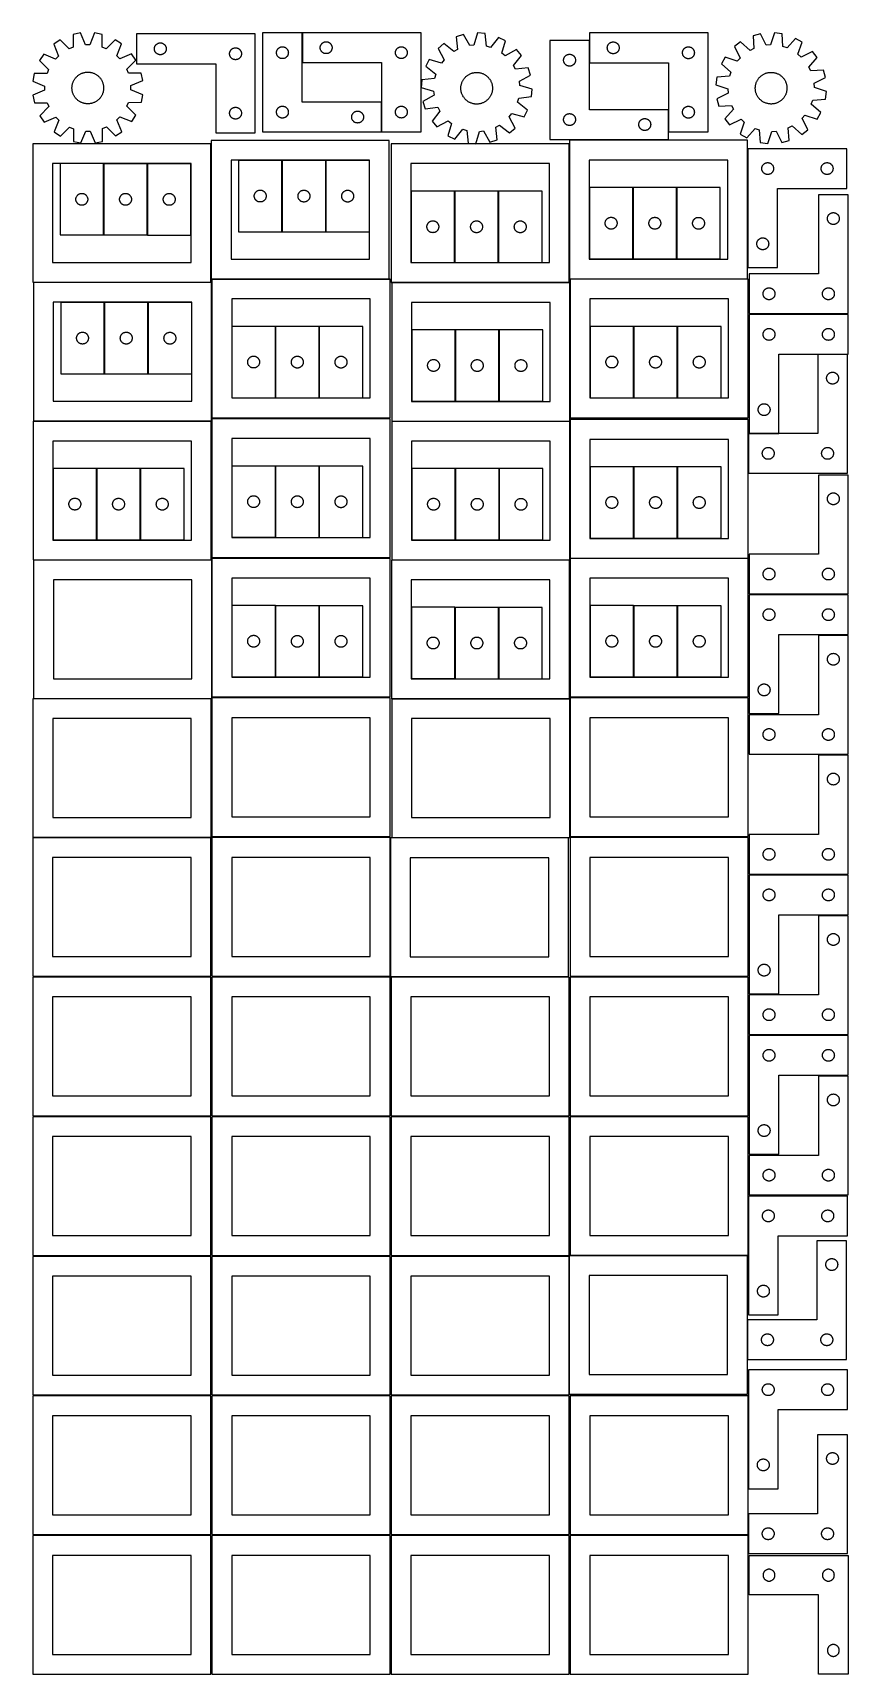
# Model space of a CAD drawing. Header units: millimetres. Extents: x 7 to 1243, y 7 to 2493.
import ezdxf

# ---------------------------------------------------------------- set-up
doc = ezdxf.new("R2010")
doc.units = ezdxf.units.MM
doc.layers.add('CUT', color=7, linetype='CONTINUOUS', true_color=0x000000)

msp = doc.modelspace()

# ---------------------------------------------------------------- linework, layer by layer
at = {"layer": 'CUT'}
for p, q in [((78.829006, 2493.23376), (67.524332, 2490.933798)), ((67.524332, 2490.933798), (67.54206, 2471.557469)), ((86.383623, 2475.390829), (78.829006, 2493.23376)), ((100.212011, 2493.327062), (92.813389, 2475.418884)), ((111.536325, 2491.125838), (100.212011, 2493.327062)), ((111.687686, 2471.750093), (111.536325, 2491.125838)), ((343.814386, 2491.754706), (163.814386, 2491.754706)), ((163.814386, 2491.754706), (163.814386, 2446.754706)), ((343.814386, 2341.754706), (343.814386, 2491.754706)), ((414.894468, 2493.343813), (354.894468, 2493.343813)), ((354.894468, 2493.343813), (354.894468, 2343.343813)), ((414.894468, 2388.343813), (414.894468, 2493.343813)), ((595.202448, 2493.415106), (415.202448, 2493.415106)), ((415.202448, 2493.415106), (415.202448, 2448.415106)), ((595.202448, 2343.415106), (595.202448, 2493.415106)), ((659.406725, 2491.07543), (648.41787, 2487.563943)), ((648.41787, 2487.563943), (650.535276, 2468.303647)), ((668.850461, 2474.156262), (659.406725, 2491.07543)), ((680.65369, 2493.485425), (675.239322, 2474.880936)), ((692.149856, 2492.524364), (680.65369, 2493.485425)), ((694.400045, 2473.279129), (692.149856, 2492.524364)), ((1030.404688, 2493.250067), (850.404688, 2493.250067)), ((850.404688, 2493.250067), (850.404688, 2448.250067)), ((1030.404688, 2343.250067), (1030.404688, 2493.250067)), ((1109.647562, 2492.060795), (1098.504978, 2489.07277)), ((1098.504978, 2489.07277), (1099.709421, 2469.733904)), ((1118.280827, 2474.714062), (1109.647562, 2492.060795)), ((1130.984708, 2493.463573), (1124.696805, 2475.135871)), ((1142.422581, 2491.960067), (1130.984708, 2493.463573)), ((1143.760371, 2472.629967), (1142.422581, 2491.960067)), ((47.804717, 2482.664676), (38.240718, 2476.213677)), ((38.240718, 2476.213677), (45.672096, 2458.319068)), ((61.612467, 2469.070984), (47.804717, 2482.664676)), ((67.54206, 2471.557469), (61.612467, 2469.070984)), ((92.813389, 2475.418884), (86.383623, 2475.390829)), ((117.638753, 2469.315447), (111.687686, 2471.750093)), ((131.32735, 2483.029116), (117.638753, 2469.315447)), ((140.94728, 2476.661824), (131.32735, 2483.029116)), ((133.672344, 2458.703045), (140.94728, 2476.661824)), ((190.814386, 2469.254706), (190.833656, 2469.843334)), ((190.833656, 2468.666078), (190.814386, 2469.254706)), ((190.833656, 2469.843334), (190.891383, 2470.429441)), ((190.891383, 2468.07997), (190.833656, 2468.666078)), ((190.891383, 2470.429441), (190.987319, 2471.010519)), ((190.987319, 2467.498893), (190.891383, 2468.07997)), ((190.987319, 2471.010519), (191.121054, 2471.584077)), ((191.121054, 2466.925334), (190.987319, 2467.498893)), ((191.121054, 2471.584077), (191.292015, 2472.147661)), ((191.292015, 2466.36175), (191.121054, 2466.925334)), ((191.292015, 2472.147661), (191.499471, 2472.698857)), ((191.499471, 2465.810555), (191.292015, 2466.36175)), ((191.499471, 2472.698857), (191.742532, 2473.235304)), ((191.742532, 2465.274107), (191.499471, 2465.810555)), ((191.742532, 2473.235304), (192.020158, 2473.754706)), ((192.020158, 2464.754706), (191.742532, 2465.274107)), ((192.020158, 2473.754706), (192.33116, 2474.254838)), ((192.33116, 2464.254574), (192.020158, 2464.754706)), ((192.33116, 2474.254838), (192.674206, 2474.733559)), ((192.674206, 2463.775853), (192.33116, 2464.254574)), ((192.674206, 2474.733559), (193.047828, 2475.188818)), ((193.047828, 2463.320593), (192.674206, 2463.775853)), ((193.047828, 2475.188818), (193.450425, 2475.618667)), ((193.450425, 2462.890745), (193.047828, 2463.320593)), ((193.450425, 2475.618667), (193.880274, 2476.021264)), ((193.880274, 2462.488147), (193.450425, 2462.890745)), ((193.880274, 2476.021264), (194.335534, 2476.394886)), ((194.335534, 2462.114526), (193.880274, 2462.488147)), ((194.335534, 2476.394886), (194.814254, 2476.737932)), ((194.814254, 2461.771479), (194.335534, 2462.114526)), ((194.814254, 2476.737932), (195.314386, 2477.048934)), ((195.314386, 2477.048934), (195.833788, 2477.32656)), ((195.833788, 2477.32656), (196.370236, 2477.569621)), ((196.370236, 2477.569621), (196.921431, 2477.777077)), ((196.921431, 2477.777077), (197.485015, 2477.948038)), ((197.485015, 2477.948038), (198.058574, 2478.081773)), ((198.058574, 2478.081773), (198.639651, 2478.177709)), ((198.639651, 2478.177709), (199.225758, 2478.235436)), ((199.225758, 2478.235436), (199.814386, 2478.254706)), ((199.814386, 2478.254706), (200.403015, 2478.235436)), ((200.403015, 2478.235436), (200.989122, 2478.177709)), ((200.989122, 2478.177709), (201.570199, 2478.081773)), ((201.570199, 2478.081773), (202.143758, 2477.948038)), ((202.143758, 2477.948038), (202.707342, 2477.777077)), ((202.707342, 2477.777077), (203.258537, 2477.569621)), ((203.258537, 2477.569621), (203.794985, 2477.32656)), ((203.794985, 2477.32656), (204.314386, 2477.048934)), ((204.314386, 2477.048934), (204.814519, 2476.737932)), ((204.814519, 2476.737932), (205.293239, 2476.394886)), ((205.293239, 2462.114526), (204.814519, 2461.771479)), ((205.293239, 2476.394886), (205.748499, 2476.021264)), ((205.748499, 2462.488147), (205.293239, 2462.114526)), ((205.748499, 2476.021264), (206.178348, 2475.618667)), ((206.178348, 2462.890745), (205.748499, 2462.488147)), ((206.178348, 2475.618667), (206.580945, 2475.188818)), ((206.580945, 2463.320593), (206.178348, 2462.890745)), ((206.580945, 2475.188818), (206.954567, 2474.733559)), ((206.954567, 2463.775853), (206.580945, 2463.320593)), ((206.954567, 2474.733559), (207.297613, 2474.254838)), ((207.297613, 2464.254574), (206.954567, 2463.775853)), ((207.297613, 2474.254838), (207.608615, 2473.754706)), ((207.608615, 2464.754706), (207.297613, 2464.254574)), ((207.608615, 2473.754706), (207.886241, 2473.235304)), ((207.886241, 2465.274107), (207.608615, 2464.754706)), ((207.886241, 2473.235304), (208.129302, 2472.698857)), ((208.129302, 2465.810555), (207.886241, 2465.274107)), ((208.129302, 2472.698857), (208.336758, 2472.147661)), ((208.336758, 2466.36175), (208.129302, 2465.810555)), ((208.336758, 2472.147661), (208.507719, 2471.584077)), ((208.507719, 2466.925334), (208.336758, 2466.36175)), ((208.507719, 2471.584077), (208.641454, 2471.010519)), ((208.641454, 2467.498893), (208.507719, 2466.925334)), ((208.641454, 2471.010519), (208.73739, 2470.429441)), ((208.73739, 2468.07997), (208.641454, 2467.498893)), ((208.73739, 2470.429441), (208.795117, 2469.843334)), ((208.795117, 2468.666078), (208.73739, 2468.07997)), ((208.795117, 2469.843334), (208.814386, 2469.254706)), ((208.814386, 2469.254706), (208.795117, 2468.666078)), ((304.814386, 2461.754706), (304.833656, 2462.343334)), ((304.833656, 2462.343334), (304.891383, 2462.929441)), ((304.891383, 2462.929441), (304.987319, 2463.510519)), ((304.987319, 2463.510519), (305.121054, 2464.084077)), ((305.121054, 2464.084077), (305.292015, 2464.647661)), ((305.292015, 2464.647661), (305.499471, 2465.198857)), ((305.499471, 2465.198857), (305.742532, 2465.735304)), ((305.742532, 2465.735304), (306.020158, 2466.254706)), ((306.020158, 2466.254706), (306.33116, 2466.754838)), ((306.33116, 2466.754838), (306.674206, 2467.233559)), ((306.674206, 2467.233559), (307.047828, 2467.688818)), ((307.047828, 2467.688818), (307.450425, 2468.118667)), ((307.450425, 2468.118667), (307.880274, 2468.521264)), ((307.880274, 2468.521264), (308.335534, 2468.894886)), ((308.335534, 2468.894886), (308.814254, 2469.237932)), ((308.814254, 2469.237932), (309.314386, 2469.548934)), ((309.314386, 2469.548934), (309.833788, 2469.82656)), ((309.833788, 2469.82656), (310.370236, 2470.069621)), ((310.370236, 2470.069621), (310.921431, 2470.277077)), ((310.921431, 2470.277077), (311.485015, 2470.448038)), ((311.485015, 2470.448038), (312.058574, 2470.581773)), ((312.058574, 2470.581773), (312.639651, 2470.677709)), ((312.639651, 2470.677709), (313.225758, 2470.735436)), ((313.225758, 2470.735436), (313.814386, 2470.754706)), ((313.814386, 2470.754706), (314.403015, 2470.735436)), ((314.403015, 2470.735436), (314.989122, 2470.677709)), ((314.989122, 2470.677709), (315.570199, 2470.581773)), ((315.570199, 2470.581773), (316.143758, 2470.448038)), ((316.143758, 2470.448038), (316.707342, 2470.277077)), ((316.707342, 2470.277077), (317.258537, 2470.069621)), ((317.258537, 2470.069621), (317.794985, 2469.82656)), ((317.794985, 2469.82656), (318.314386, 2469.548934)), ((318.314386, 2469.548934), (318.814519, 2469.237932)), ((318.814519, 2469.237932), (319.293239, 2468.894886)), ((319.293239, 2468.894886), (319.748499, 2468.521264)), ((319.748499, 2468.521264), (320.178348, 2468.118667)), ((320.178348, 2468.118667), (320.580945, 2467.688818)), ((320.580945, 2467.688818), (320.954567, 2467.233559)), ((320.954567, 2467.233559), (321.297613, 2466.754838)), ((321.297613, 2466.754838), (321.608615, 2466.254706)), ((321.608615, 2466.254706), (321.886241, 2465.735304)), ((321.886241, 2465.735304), (322.129302, 2465.198857)), ((322.129302, 2465.198857), (322.336758, 2464.647661)), ((322.336758, 2464.647661), (322.507719, 2464.084077)), ((322.507719, 2464.084077), (322.641454, 2463.510519)), ((322.641454, 2463.510519), (322.73739, 2462.929441)), ((322.73739, 2462.929441), (322.795117, 2462.343334)), ((322.795117, 2462.343334), (322.814386, 2461.754706)), ((375.894468, 2463.343813), (375.913737, 2463.932442)), ((375.913737, 2462.755185), (375.894468, 2463.343813)), ((375.913737, 2463.932442), (375.971464, 2464.518549)), ((375.971464, 2462.169078), (375.913737, 2462.755185)), ((375.971464, 2464.518549), (376.0674, 2465.099626)), ((376.0674, 2461.588001), (375.971464, 2462.169078)), ((376.0674, 2465.099626), (376.201135, 2465.673185)), ((376.201135, 2465.673185), (376.372097, 2466.236769)), ((376.372097, 2466.236769), (376.579552, 2466.787964)), ((376.579552, 2466.787964), (376.822613, 2467.324412)), ((376.822613, 2467.324412), (377.100239, 2467.843813)), ((377.100239, 2467.843813), (377.411241, 2468.343946)), ((377.411241, 2468.343946), (377.754288, 2468.822666)), ((377.754288, 2468.822666), (378.127909, 2469.277926)), ((378.127909, 2469.277926), (378.530507, 2469.707774)), ((378.530507, 2469.707774), (378.960355, 2470.110372)), ((378.960355, 2470.110372), (379.415615, 2470.483994)), ((379.415615, 2470.483994), (379.894336, 2470.82704)), ((379.894336, 2470.82704), (380.394468, 2471.138042)), ((380.394468, 2471.138042), (380.913869, 2471.415668)), ((380.913869, 2471.415668), (381.450317, 2471.658729)), ((381.450317, 2471.658729), (382.001513, 2471.866185)), ((382.001513, 2471.866185), (382.565096, 2472.037146)), ((382.565096, 2472.037146), (383.138655, 2472.170881)), ((383.138655, 2472.170881), (383.719732, 2472.266817)), ((383.719732, 2472.266817), (384.30584, 2472.324544)), ((384.30584, 2472.324544), (384.894468, 2472.343813)), ((384.894468, 2472.343813), (385.483096, 2472.324544)), ((385.483096, 2472.324544), (386.069203, 2472.266817)), ((386.069203, 2472.266817), (386.650281, 2472.170881)), ((386.650281, 2472.170881), (387.223839, 2472.037146)), ((387.223839, 2472.037146), (387.787423, 2471.866185)), ((387.787423, 2471.866185), (388.338619, 2471.658729)), ((388.338619, 2471.658729), (388.875066, 2471.415668)), ((388.875066, 2471.415668), (389.394468, 2471.138042)), ((389.394468, 2471.138042), (389.8946, 2470.82704)), ((389.8946, 2470.82704), (390.373321, 2470.483994)), ((390.373321, 2470.483994), (390.82858, 2470.110372)), ((390.82858, 2470.110372), (391.258429, 2469.707774)), ((391.258429, 2469.707774), (391.661026, 2469.277926)), ((391.661026, 2469.277926), (392.034648, 2468.822666)), ((392.034648, 2468.822666), (392.377694, 2468.343946)), ((392.377694, 2468.343946), (392.688696, 2467.843813)), ((392.688696, 2467.843813), (392.966322, 2467.324412)), ((392.966322, 2467.324412), (393.209383, 2466.787964)), ((393.209383, 2466.787964), (393.416839, 2466.236769)), ((393.416839, 2466.236769), (393.5878, 2465.673185)), ((393.5878, 2465.673185), (393.721535, 2465.099626)), ((393.721535, 2465.099626), (393.817471, 2464.518549)), ((393.817471, 2462.169078), (393.721535, 2461.588001)), ((393.817471, 2464.518549), (393.875198, 2463.932442)), ((393.875198, 2462.755185), (393.817471, 2462.169078)), ((393.875198, 2463.932442), (393.894468, 2463.343813)), ((393.894468, 2463.343813), (393.875198, 2462.755185)), ((442.202448, 2470.915106), (442.221718, 2471.503734)), ((442.221718, 2470.326478), (442.202448, 2470.915106)), ((442.221718, 2471.503734), (442.279444, 2472.089842)), ((442.279444, 2469.74037), (442.221718, 2470.326478)), ((442.279444, 2472.089842), (442.37538, 2472.670919)), ((442.37538, 2469.159293), (442.279444, 2469.74037)), ((442.37538, 2472.670919), (442.509116, 2473.244477)), ((442.509116, 2468.585735), (442.37538, 2469.159293)), ((442.509116, 2473.244477), (442.680077, 2473.808061)), ((442.680077, 2468.022151), (442.509116, 2468.585735)), ((442.680077, 2473.808061), (442.887532, 2474.359257)), ((442.887532, 2467.470955), (442.680077, 2468.022151)), ((442.887532, 2474.359257), (443.130593, 2474.895704)), ((443.130593, 2466.934508), (442.887532, 2467.470955)), ((443.130593, 2474.895704), (443.408219, 2475.415106)), ((443.408219, 2466.415106), (443.130593, 2466.934508)), ((443.408219, 2475.415106), (443.719222, 2475.915238)), ((443.719222, 2465.914974), (443.408219, 2466.415106)), ((443.719222, 2475.915238), (444.062268, 2476.393959)), ((444.062268, 2465.436253), (443.719222, 2465.914974)), ((444.062268, 2476.393959), (444.43589, 2476.849218)), ((444.43589, 2464.980994), (444.062268, 2465.436253)), ((444.43589, 2476.849218), (444.838487, 2477.279067)), ((444.838487, 2464.551145), (444.43589, 2464.980994)), ((444.838487, 2477.279067), (445.268336, 2477.681664)), ((445.268336, 2464.148548), (444.838487, 2464.551145)), ((445.268336, 2477.681664), (445.723595, 2478.055286)), ((445.723595, 2463.774926), (445.268336, 2464.148548)), ((445.723595, 2478.055286), (446.202316, 2478.398333)), ((446.202316, 2463.43188), (445.723595, 2463.774926)), ((446.202316, 2478.398333), (446.702448, 2478.709335)), ((446.702448, 2463.120877), (446.202316, 2463.43188)), ((446.702448, 2478.709335), (447.22185, 2478.986961)), ((447.22185, 2462.843251), (446.702448, 2463.120877)), ((447.22185, 2478.986961), (447.758297, 2479.230022)), ((447.758297, 2462.60019), (447.22185, 2462.843251)), ((447.758297, 2479.230022), (448.309493, 2479.437477)), ((448.309493, 2462.392735), (447.758297, 2462.60019)), ((448.309493, 2479.437477), (448.873077, 2479.608439)), ((448.873077, 2462.221774), (448.309493, 2462.392735)), ((448.873077, 2479.608439), (449.446635, 2479.742174)), ((449.446635, 2462.088039), (448.873077, 2462.221774)), ((449.446635, 2479.742174), (450.027712, 2479.83811)), ((450.027712, 2479.83811), (450.61382, 2479.895836)), ((450.61382, 2479.895836), (451.202448, 2479.915106)), ((451.202448, 2479.915106), (451.791076, 2479.895836)), ((451.791076, 2479.895836), (452.377184, 2479.83811)), ((452.377184, 2479.83811), (452.958261, 2479.742174)), ((452.958261, 2479.742174), (453.531819, 2479.608439)), ((453.531819, 2462.221774), (452.958261, 2462.088039)), ((453.531819, 2479.608439), (454.095403, 2479.437477)), ((454.095403, 2462.392735), (453.531819, 2462.221774)), ((454.095403, 2479.437477), (454.646599, 2479.230022)), ((454.646599, 2462.60019), (454.095403, 2462.392735)), ((454.646599, 2479.230022), (455.183046, 2478.986961)), ((455.183046, 2462.843251), (454.646599, 2462.60019)), ((455.183046, 2478.986961), (455.702448, 2478.709335)), ((455.702448, 2463.120877), (455.183046, 2462.843251)), ((455.702448, 2478.709335), (456.20258, 2478.398333)), ((456.20258, 2463.43188), (455.702448, 2463.120877)), ((456.20258, 2478.398333), (456.681301, 2478.055286)), ((456.681301, 2463.774926), (456.20258, 2463.43188)), ((456.681301, 2478.055286), (457.13656, 2477.681664)), ((457.13656, 2464.148548), (456.681301, 2463.774926)), ((457.13656, 2477.681664), (457.566409, 2477.279067)), ((457.566409, 2464.551145), (457.13656, 2464.148548)), ((457.566409, 2477.279067), (457.969006, 2476.849218)), ((457.969006, 2464.980994), (457.566409, 2464.551145)), ((457.969006, 2476.849218), (458.342628, 2476.393959)), ((458.342628, 2465.436253), (457.969006, 2464.980994)), ((458.342628, 2476.393959), (458.685675, 2475.915238)), ((458.685675, 2465.914974), (458.342628, 2465.436253)), ((458.685675, 2475.915238), (458.996677, 2475.415106)), ((458.996677, 2466.415106), (458.685675, 2465.914974)), ((458.996677, 2475.415106), (459.274303, 2474.895704)), ((459.274303, 2466.934508), (458.996677, 2466.415106)), ((459.274303, 2474.895704), (459.517364, 2474.359257)), ((459.517364, 2467.470955), (459.274303, 2466.934508)), ((459.517364, 2474.359257), (459.724819, 2473.808061)), ((459.724819, 2468.022151), (459.517364, 2467.470955)), ((459.724819, 2473.808061), (459.89578, 2473.244477)), ((459.89578, 2468.585735), (459.724819, 2468.022151)), ((459.89578, 2473.244477), (460.029516, 2472.670919)), ((460.029516, 2469.159293), (459.89578, 2468.585735)), ((460.029516, 2472.670919), (460.125452, 2472.089842)), ((460.125452, 2469.74037), (460.029516, 2469.159293)), ((460.125452, 2472.089842), (460.183178, 2471.503734)), ((460.183178, 2470.326478), (460.125452, 2469.74037)), ((460.183178, 2471.503734), (460.202448, 2470.915106)), ((460.202448, 2470.915106), (460.183178, 2470.326478)), ((556.202448, 2463.415106), (556.221718, 2464.003734)), ((556.221718, 2462.826478), (556.202448, 2463.415106)), ((556.221718, 2464.003734), (556.279444, 2464.589842)), ((556.279444, 2462.24037), (556.221718, 2462.826478)), ((556.279444, 2464.589842), (556.37538, 2465.170919)), ((556.37538, 2461.659293), (556.279444, 2462.24037)), ((556.37538, 2465.170919), (556.509116, 2465.744477)), ((556.509116, 2465.744477), (556.680077, 2466.308061)), ((556.680077, 2466.308061), (556.887532, 2466.859257)), ((556.887532, 2466.859257), (557.130593, 2467.395704)), ((557.130593, 2467.395704), (557.408219, 2467.915106)), ((557.408219, 2467.915106), (557.719222, 2468.415238)), ((557.719222, 2468.415238), (558.062268, 2468.893959)), ((558.062268, 2468.893959), (558.43589, 2469.349218)), ((558.43589, 2469.349218), (558.838487, 2469.779067)), ((558.838487, 2469.779067), (559.268336, 2470.181664)), ((559.268336, 2470.181664), (559.723595, 2470.555286)), ((559.723595, 2470.555286), (560.202316, 2470.898333)), ((560.202316, 2470.898333), (560.702448, 2471.209335)), ((560.702448, 2471.209335), (561.22185, 2471.486961)), ((561.22185, 2471.486961), (561.758297, 2471.730022)), ((561.758297, 2471.730022), (562.309493, 2471.937477)), ((562.309493, 2471.937477), (562.873077, 2472.108439)), ((562.873077, 2472.108439), (563.446635, 2472.242174)), ((563.446635, 2472.242174), (564.027712, 2472.33811)), ((564.027712, 2472.33811), (564.61382, 2472.395836)), ((564.61382, 2472.395836), (565.202448, 2472.415106)), ((565.202448, 2472.415106), (565.791076, 2472.395836)), ((565.791076, 2472.395836), (566.377184, 2472.33811)), ((566.377184, 2472.33811), (566.958261, 2472.242174)), ((566.958261, 2472.242174), (567.531819, 2472.108439)), ((567.531819, 2472.108439), (568.095403, 2471.937477)), ((568.095403, 2471.937477), (568.646599, 2471.730022)), ((568.646599, 2471.730022), (569.183046, 2471.486961)), ((569.183046, 2471.486961), (569.702448, 2471.209335)), ((569.702448, 2471.209335), (570.20258, 2470.898333)), ((570.20258, 2470.898333), (570.681301, 2470.555286)), ((570.681301, 2470.555286), (571.13656, 2470.181664)), ((571.13656, 2470.181664), (571.566409, 2469.779067)), ((571.566409, 2469.779067), (571.969006, 2469.349218)), ((571.969006, 2469.349218), (572.342628, 2468.893959)), ((572.342628, 2468.893959), (572.685675, 2468.415238)), ((572.685675, 2468.415238), (572.996677, 2467.915106)), ((572.996677, 2467.915106), (573.274303, 2467.395704)), ((573.274303, 2467.395704), (573.517364, 2466.859257)), ((573.517364, 2466.859257), (573.724819, 2466.308061)), ((573.724819, 2466.308061), (573.89578, 2465.744477)), ((573.89578, 2465.744477), (574.029516, 2465.170919)), ((574.029516, 2465.170919), (574.125452, 2464.589842)), ((574.125452, 2462.24037), (574.029516, 2461.659293)), ((574.125452, 2464.589842), (574.183178, 2464.003734)), ((574.183178, 2462.826478), (574.125452, 2462.24037)), ((574.183178, 2464.003734), (574.202448, 2463.415106)), ((574.202448, 2463.415106), (574.183178, 2462.826478)), ((629.710499, 2477.206536), (620.901909, 2469.757093)), ((620.901909, 2469.757093), (630.228733, 2452.773195)), ((644.910059, 2465.189224), (629.710499, 2477.206536)), ((650.535276, 2468.303647), (644.910059, 2465.189224)), ((675.239322, 2474.880936), (668.850461, 2474.156262)), ((700.579903, 2471.503729), (694.400045, 2473.279129)), ((712.701757, 2486.620047), (700.579903, 2471.503729)), ((722.955047, 2481.33275), (712.701757, 2486.620047)), ((717.669119, 2462.691361), (722.955047, 2481.33275)), ((722.699147, 2458.686176), (717.669119, 2462.691361)), ((739.683044, 2468.013001), (722.699147, 2458.686176)), ((747.132488, 2459.20441), (739.683044, 2468.013001)), ((850.192624, 2482.038638), (790.192624, 2482.038638)), ((790.192624, 2482.038638), (790.192624, 2332.038638)), ((850.192624, 2377.038638), (850.192624, 2482.038638)), ((877.404688, 2470.750067), (877.423958, 2471.338695)), ((877.423958, 2470.161439), (877.404688, 2470.750067)), ((877.423958, 2471.338695), (877.481684, 2471.924803)), ((877.481684, 2469.575331), (877.423958, 2470.161439)), ((877.481684, 2471.924803), (877.57762, 2472.50588)), ((877.57762, 2468.994254), (877.481684, 2469.575331)), ((877.57762, 2472.50588), (877.711356, 2473.079438)), ((877.711356, 2468.420696), (877.57762, 2468.994254)), ((877.711356, 2473.079438), (877.882317, 2473.643022)), ((877.882317, 2467.857112), (877.711356, 2468.420696)), ((877.882317, 2473.643022), (878.089772, 2474.194218)), ((878.089772, 2467.305916), (877.882317, 2467.857112)), ((878.089772, 2474.194218), (878.332833, 2474.730665)), ((878.332833, 2466.769469), (878.089772, 2467.305916)), ((878.332833, 2474.730665), (878.610459, 2475.250067)), ((878.610459, 2466.250067), (878.332833, 2466.769469)), ((878.610459, 2475.250067), (878.921461, 2475.750199)), ((878.921461, 2465.749935), (878.610459, 2466.250067)), ((878.921461, 2475.750199), (879.264508, 2476.22892)), ((879.264508, 2465.271214), (878.921461, 2465.749935)), ((879.264508, 2476.22892), (879.63813, 2476.684179)), ((879.63813, 2464.815955), (879.264508, 2465.271214)), ((879.63813, 2476.684179), (880.040727, 2477.114028)), ((880.040727, 2464.386106), (879.63813, 2464.815955)), ((880.040727, 2477.114028), (880.470576, 2477.516625)), ((880.470576, 2463.983509), (880.040727, 2464.386106)), ((880.470576, 2477.516625), (880.925835, 2477.890247)), ((880.925835, 2463.609887), (880.470576, 2463.983509)), ((880.925835, 2477.890247), (881.404556, 2478.233294)), ((881.404556, 2463.26684), (880.925835, 2463.609887)), ((881.404556, 2478.233294), (881.904688, 2478.544296)), ((881.904688, 2462.955838), (881.404556, 2463.26684)), ((881.904688, 2478.544296), (882.42409, 2478.821922)), ((882.42409, 2462.678212), (881.904688, 2462.955838)), ((882.42409, 2478.821922), (882.960537, 2479.064983)), ((882.960537, 2462.435151), (882.42409, 2462.678212)), ((882.960537, 2479.064983), (883.511733, 2479.272438)), ((883.511733, 2462.227696), (882.960537, 2462.435151)), ((883.511733, 2479.272438), (884.075317, 2479.443399)), ((884.075317, 2462.056735), (883.511733, 2462.227696)), ((884.075317, 2479.443399), (884.648875, 2479.577135)), ((884.648875, 2479.577135), (885.229952, 2479.673071)), ((885.229952, 2479.673071), (885.81606, 2479.730797)), ((885.81606, 2479.730797), (886.404688, 2479.750067)), ((886.404688, 2479.750067), (886.993316, 2479.730797)), ((886.993316, 2479.730797), (887.579424, 2479.673071)), ((887.579424, 2479.673071), (888.160501, 2479.577135)), ((888.160501, 2479.577135), (888.734059, 2479.443399)), ((888.734059, 2479.443399), (889.297643, 2479.272438)), ((889.297643, 2462.227696), (888.734059, 2462.056735)), ((889.297643, 2479.272438), (889.848839, 2479.064983)), ((889.848839, 2462.435151), (889.297643, 2462.227696)), ((889.848839, 2479.064983), (890.385286, 2478.821922)), ((890.385286, 2462.678212), (889.848839, 2462.435151)), ((890.385286, 2478.821922), (890.904688, 2478.544296)), ((890.904688, 2462.955838), (890.385286, 2462.678212)), ((890.904688, 2478.544296), (891.40482, 2478.233294)), ((891.40482, 2463.26684), (890.904688, 2462.955838)), ((891.40482, 2478.233294), (891.883541, 2477.890247)), ((891.883541, 2463.609887), (891.40482, 2463.26684)), ((891.883541, 2477.890247), (892.3388, 2477.516625)), ((892.3388, 2463.983509), (891.883541, 2463.609887)), ((892.3388, 2477.516625), (892.768649, 2477.114028)), ((892.768649, 2464.386106), (892.3388, 2463.983509)), ((892.768649, 2477.114028), (893.171246, 2476.684179)), ((893.171246, 2464.815955), (892.768649, 2464.386106)), ((893.171246, 2476.684179), (893.544868, 2476.22892)), ((893.544868, 2465.271214), (893.171246, 2464.815955)), ((893.544868, 2476.22892), (893.887915, 2475.750199)), ((893.887915, 2465.749935), (893.544868, 2465.271214)), ((893.887915, 2475.750199), (894.198917, 2475.250067)), ((894.198917, 2466.250067), (893.887915, 2465.749935)), ((894.198917, 2475.250067), (894.476543, 2474.730665)), ((894.476543, 2466.769469), (894.198917, 2466.250067)), ((894.476543, 2474.730665), (894.719604, 2474.194218)), ((894.719604, 2467.305916), (894.476543, 2466.769469)), ((894.719604, 2474.194218), (894.927059, 2473.643022)), ((894.927059, 2467.857112), (894.719604, 2467.305916)), ((894.927059, 2473.643022), (895.09802, 2473.079438)), ((895.09802, 2468.420696), (894.927059, 2467.857112)), ((895.09802, 2473.079438), (895.231756, 2472.50588)), ((895.231756, 2468.994254), (895.09802, 2468.420696)), ((895.231756, 2472.50588), (895.327692, 2471.924803)), ((895.327692, 2469.575331), (895.231756, 2468.994254)), ((895.327692, 2471.924803), (895.385418, 2471.338695)), ((895.385418, 2470.161439), (895.327692, 2469.575331)), ((895.385418, 2471.338695), (895.404688, 2470.750067)), ((895.404688, 2470.750067), (895.385418, 2470.161439)), ((991.404688, 2463.250067), (991.423958, 2463.838695)), ((991.423958, 2462.661439), (991.404688, 2463.250067)), ((991.423958, 2463.838695), (991.481684, 2464.424803)), ((991.481684, 2462.075331), (991.423958, 2462.661439)), ((991.481684, 2464.424803), (991.57762, 2465.00588)), ((991.57762, 2465.00588), (991.711356, 2465.579438)), ((991.711356, 2465.579438), (991.882317, 2466.143022)), ((991.882317, 2466.143022), (992.089772, 2466.694218)), ((992.089772, 2466.694218), (992.332833, 2467.230665)), ((992.332833, 2467.230665), (992.610459, 2467.750067)), ((992.610459, 2467.750067), (992.921461, 2468.250199)), ((992.921461, 2468.250199), (993.264508, 2468.72892)), ((993.264508, 2468.72892), (993.63813, 2469.184179)), ((993.63813, 2469.184179), (994.040727, 2469.614028)), ((994.040727, 2469.614028), (994.470576, 2470.016625)), ((994.470576, 2470.016625), (994.925835, 2470.390247)), ((994.925835, 2470.390247), (995.404556, 2470.733294)), ((995.404556, 2470.733294), (995.904688, 2471.044296)), ((995.904688, 2471.044296), (996.42409, 2471.321922)), ((996.42409, 2471.321922), (996.960537, 2471.564983)), ((996.960537, 2471.564983), (997.511733, 2471.772438)), ((997.511733, 2471.772438), (998.075317, 2471.943399)), ((998.075317, 2471.943399), (998.648875, 2472.077135)), ((998.648875, 2472.077135), (999.229952, 2472.173071)), ((999.229952, 2472.173071), (999.81606, 2472.230797)), ((999.81606, 2472.230797), (1000.404688, 2472.250067)), ((1000.404688, 2472.250067), (1000.993316, 2472.230797)), ((1000.993316, 2472.230797), (1001.579424, 2472.173071)), ((1001.579424, 2472.173071), (1002.160501, 2472.077135)), ((1002.160501, 2472.077135), (1002.734059, 2471.943399)), ((1002.734059, 2471.943399), (1003.297643, 2471.772438)), ((1003.297643, 2471.772438), (1003.848839, 2471.564983)), ((1003.848839, 2471.564983), (1004.385286, 2471.321922)), ((1004.385286, 2471.321922), (1004.904688, 2471.044296)), ((1004.904688, 2471.044296), (1005.40482, 2470.733294)), ((1005.40482, 2470.733294), (1005.883541, 2470.390247)), ((1005.883541, 2470.390247), (1006.3388, 2470.016625)), ((1006.3388, 2470.016625), (1006.768649, 2469.614028)), ((1006.768649, 2469.614028), (1007.171246, 2469.184179)), ((1007.171246, 2469.184179), (1007.544868, 2468.72892)), ((1007.544868, 2468.72892), (1007.887915, 2468.250199)), ((1007.887915, 2468.250199), (1008.198917, 2467.750067)), ((1008.198917, 2467.750067), (1008.476543, 2467.230665)), ((1008.476543, 2467.230665), (1008.719604, 2466.694218)), ((1008.719604, 2466.694218), (1008.927059, 2466.143022)), ((1008.927059, 2466.143022), (1009.09802, 2465.579438)), ((1009.09802, 2465.579438), (1009.231756, 2465.00588)), ((1009.231756, 2465.00588), (1009.327692, 2464.424803)), ((1009.327692, 2464.424803), (1009.385418, 2463.838695)), ((1009.385418, 2462.661439), (1009.327692, 2462.075331)), ((1009.385418, 2463.838695), (1009.404688, 2463.250067)), ((1009.404688, 2463.250067), (1009.385418, 2462.661439)), ((1079.328845, 2479.611399), (1070.177908, 2472.586741)), ((1070.177908, 2472.586741), (1078.691331, 2455.180879)), ((1093.94325, 2466.888915), (1079.328845, 2479.611399)), ((1099.709421, 2469.733904), (1093.94325, 2466.888915)), ((1124.696805, 2475.135871), (1118.280827, 2474.714062)), ((1149.849381, 2470.56438), (1143.760371, 2472.629967)), ((1162.672354, 2485.090693), (1149.849381, 2470.56438)), ((1172.664203, 2479.324549), (1162.672354, 2485.090693)), ((1166.502852, 2460.953916), (1172.664203, 2479.324549)), ((1188.743759, 2465.228822), (1171.337897, 2456.715398)), ((1195.768416, 2456.077885), (1188.743759, 2465.228822)), ((23.186624, 2461.027635), (16.819332, 2451.407705)), ((16.819332, 2451.407705), (30.533, 2437.719107)), ((41.145402, 2453.752698), (23.186624, 2461.027635)), ((30.533, 2437.719107), (28.098355, 2431.768041)), ((45.672096, 2458.319068), (41.145402, 2453.752698)), ((138.238714, 2454.176352), (133.672344, 2458.703045)), ((156.133323, 2461.60773), (138.238714, 2454.176352)), ((148.99063, 2438.235981), (162.584322, 2452.043731)), ((151.477115, 2432.306388), (148.99063, 2438.235981)), ((162.584322, 2452.043731), (156.133323, 2461.60773)), ((163.814386, 2446.754706), (283.814386, 2446.754706)), ((195.314386, 2461.460477), (194.814254, 2461.771479)), ((195.833788, 2461.182851), (195.314386, 2461.460477)), ((196.370236, 2460.93979), (195.833788, 2461.182851)), ((196.921431, 2460.732335), (196.370236, 2460.93979)), ((197.485015, 2460.561373), (196.921431, 2460.732335)), ((198.058574, 2460.427638), (197.485015, 2460.561373)), ((198.639651, 2460.331702), (198.058574, 2460.427638)), ((199.225758, 2460.273975), (198.639651, 2460.331702)), ((199.814386, 2460.254706), (199.225758, 2460.273975)), ((200.403015, 2460.273975), (199.814386, 2460.254706)), ((200.989122, 2460.331702), (200.403015, 2460.273975)), ((201.570199, 2460.427638), (200.989122, 2460.331702)), ((202.143758, 2460.561373), (201.570199, 2460.427638)), ((202.707342, 2460.732335), (202.143758, 2460.561373)), ((203.258537, 2460.93979), (202.707342, 2460.732335)), ((203.794985, 2461.182851), (203.258537, 2460.93979)), ((204.314386, 2461.460477), (203.794985, 2461.182851)), ((204.814519, 2461.771479), (204.314386, 2461.460477)), ((283.814386, 2446.754706), (283.814386, 2341.754706)), ((304.833656, 2461.166078), (304.814386, 2461.754706)), ((304.891383, 2460.57997), (304.833656, 2461.166078)), ((304.987319, 2459.998893), (304.891383, 2460.57997)), ((305.121054, 2459.425334), (304.987319, 2459.998893)), ((305.292015, 2458.86175), (305.121054, 2459.425334)), ((305.499471, 2458.310555), (305.292015, 2458.86175)), ((305.742532, 2457.774107), (305.499471, 2458.310555)), ((306.020158, 2457.254706), (305.742532, 2457.774107)), ((306.33116, 2456.754574), (306.020158, 2457.254706)), ((306.674206, 2456.275853), (306.33116, 2456.754574)), ((307.047828, 2455.820593), (306.674206, 2456.275853)), ((307.450425, 2455.390745), (307.047828, 2455.820593)), ((307.880274, 2454.988147), (307.450425, 2455.390745)), ((308.335534, 2454.614526), (307.880274, 2454.988147)), ((308.814254, 2454.271479), (308.335534, 2454.614526)), ((309.314386, 2453.960477), (308.814254, 2454.271479)), ((309.833788, 2453.682851), (309.314386, 2453.960477)), ((310.370236, 2453.43979), (309.833788, 2453.682851)), ((310.921431, 2453.232335), (310.370236, 2453.43979)), ((311.485015, 2453.061373), (310.921431, 2453.232335)), ((312.058574, 2452.927638), (311.485015, 2453.061373)), ((312.639651, 2452.831702), (312.058574, 2452.927638)), ((313.225758, 2452.773975), (312.639651, 2452.831702)), ((313.814386, 2452.754706), (313.225758, 2452.773975)), ((314.403015, 2452.773975), (313.814386, 2452.754706)), ((314.989122, 2452.831702), (314.403015, 2452.773975)), ((315.570199, 2452.927638), (314.989122, 2452.831702)), ((316.143758, 2453.061373), (315.570199, 2452.927638)), ((316.707342, 2453.232335), (316.143758, 2453.061373)), ((317.258537, 2453.43979), (316.707342, 2453.232335)), ((317.794985, 2453.682851), (317.258537, 2453.43979)), ((318.314386, 2453.960477), (317.794985, 2453.682851)), ((318.814519, 2454.271479), (318.314386, 2453.960477)), ((319.293239, 2454.614526), (318.814519, 2454.271479)), ((319.748499, 2454.988147), (319.293239, 2454.614526)), ((320.178348, 2455.390745), (319.748499, 2454.988147)), ((320.580945, 2455.820593), (320.178348, 2455.390745)), ((320.954567, 2456.275853), (320.580945, 2455.820593)), ((321.297613, 2456.754574), (320.954567, 2456.275853)), ((321.608615, 2457.254706), (321.297613, 2456.754574)), ((321.886241, 2457.774107), (321.608615, 2457.254706)), ((322.129302, 2458.310555), (321.886241, 2457.774107)), ((322.336758, 2458.86175), (322.129302, 2458.310555)), ((322.507719, 2459.425334), (322.336758, 2458.86175)), ((322.641454, 2459.998893), (322.507719, 2459.425334)), ((322.73739, 2460.57997), (322.641454, 2459.998893)), ((322.795117, 2461.166078), (322.73739, 2460.57997)), ((322.814386, 2461.754706), (322.795117, 2461.166078)), ((376.201135, 2461.014442), (376.0674, 2461.588001)), ((376.372097, 2460.450858), (376.201135, 2461.014442)), ((376.579552, 2459.899663), (376.372097, 2460.450858)), ((376.822613, 2459.363215), (376.579552, 2459.899663)), ((377.100239, 2458.843813), (376.822613, 2459.363215)), ((377.411241, 2458.343681), (377.100239, 2458.843813)), ((377.754288, 2457.864961), (377.411241, 2458.343681)), ((378.127909, 2457.409701), (377.754288, 2457.864961)), ((378.530507, 2456.979852), (378.127909, 2457.409701)), ((378.960355, 2456.577255), (378.530507, 2456.979852)), ((379.415615, 2456.203633), (378.960355, 2456.577255)), ((379.894336, 2455.860587), (379.415615, 2456.203633)), ((380.394468, 2455.549585), (379.894336, 2455.860587)), ((380.913869, 2455.271959), (380.394468, 2455.549585)), ((381.450317, 2455.028898), (380.913869, 2455.271959)), ((382.001513, 2454.821442), (381.450317, 2455.028898)), ((382.565096, 2454.650481), (382.001513, 2454.821442)), ((383.138655, 2454.516746), (382.565096, 2454.650481)), ((383.719732, 2454.42081), (383.138655, 2454.516746)), ((384.30584, 2454.363083), (383.719732, 2454.42081)), ((384.894468, 2454.343813), (384.30584, 2454.363083)), ((385.483096, 2454.363083), (384.894468, 2454.343813)), ((386.069203, 2454.42081), (385.483096, 2454.363083)), ((386.650281, 2454.516746), (386.069203, 2454.42081)), ((387.223839, 2454.650481), (386.650281, 2454.516746)), ((387.787423, 2454.821442), (387.223839, 2454.650481)), ((388.338619, 2455.028898), (387.787423, 2454.821442)), ((388.875066, 2455.271959), (388.338619, 2455.028898)), ((389.394468, 2455.549585), (388.875066, 2455.271959)), ((389.8946, 2455.860587), (389.394468, 2455.549585)), ((390.373321, 2456.203633), (389.8946, 2455.860587)), ((390.82858, 2456.577255), (390.373321, 2456.203633)), ((391.258429, 2456.979852), (390.82858, 2456.577255)), ((391.661026, 2457.409701), (391.258429, 2456.979852)), ((392.034648, 2457.864961), (391.661026, 2457.409701)), ((392.377694, 2458.343681), (392.034648, 2457.864961)), ((392.688696, 2458.843813), (392.377694, 2458.343681)), ((392.966322, 2459.363215), (392.688696, 2458.843813)), ((393.209383, 2459.899663), (392.966322, 2459.363215)), ((393.416839, 2460.450858), (393.209383, 2459.899663)), ((393.5878, 2461.014442), (393.416839, 2460.450858)), ((393.721535, 2461.588001), (393.5878, 2461.014442)), ((415.202448, 2448.415106), (535.202448, 2448.415106)), ((450.027712, 2461.992102), (449.446635, 2462.088039)), ((450.61382, 2461.934376), (450.027712, 2461.992102)), ((451.202448, 2461.915106), (450.61382, 2461.934376)), ((451.791076, 2461.934376), (451.202448, 2461.915106)), ((452.377184, 2461.992102), (451.791076, 2461.934376)), ((452.958261, 2462.088039), (452.377184, 2461.992102)), ((535.202448, 2448.415106), (535.202448, 2343.415106)), ((556.509116, 2461.085735), (556.37538, 2461.659293)), ((556.680077, 2460.522151), (556.509116, 2461.085735)), ((556.887532, 2459.970955), (556.680077, 2460.522151)), ((557.130593, 2459.434508), (556.887532, 2459.970955)), ((557.408219, 2458.915106), (557.130593, 2459.434508)), ((557.719222, 2458.414974), (557.408219, 2458.915106)), ((558.062268, 2457.936253), (557.719222, 2458.414974)), ((558.43589, 2457.480994), (558.062268, 2457.936253)), ((558.838487, 2457.051145), (558.43589, 2457.480994)), ((559.268336, 2456.648548), (558.838487, 2457.051145)), ((559.723595, 2456.274926), (559.268336, 2456.648548)), ((560.202316, 2455.93188), (559.723595, 2456.274926)), ((560.702448, 2455.620877), (560.202316, 2455.93188)), ((561.22185, 2455.343251), (560.702448, 2455.620877)), ((561.758297, 2455.10019), (561.22185, 2455.343251)), ((562.309493, 2454.892735), (561.758297, 2455.10019)), ((562.873077, 2454.721774), (562.309493, 2454.892735)), ((563.446635, 2454.588039), (562.873077, 2454.721774)), ((564.027712, 2454.492102), (563.446635, 2454.588039)), ((564.61382, 2454.434376), (564.027712, 2454.492102)), ((565.202448, 2454.415106), (564.61382, 2454.434376)), ((565.791076, 2454.434376), (565.202448, 2454.415106)), ((566.377184, 2454.492102), (565.791076, 2454.434376)), ((566.958261, 2454.588039), (566.377184, 2454.492102)), ((567.531819, 2454.721774), (566.958261, 2454.588039)), ((568.095403, 2454.892735), (567.531819, 2454.721774)), ((568.646599, 2455.10019), (568.095403, 2454.892735)), ((569.183046, 2455.343251), (568.646599, 2455.10019)), ((569.702448, 2455.620877), (569.183046, 2455.343251)), ((570.20258, 2455.93188), (569.702448, 2455.620877)), ((570.681301, 2456.274926), (570.20258, 2455.93188)), ((571.13656, 2456.648548), (570.681301, 2456.274926)), ((571.566409, 2457.051145), (571.13656, 2456.648548)), ((571.969006, 2457.480994), (571.566409, 2457.051145)), ((572.342628, 2457.936253), (571.969006, 2457.480994)), ((572.685675, 2458.414974), (572.342628, 2457.936253)), ((572.996677, 2458.915106), (572.685675, 2458.414974)), ((573.274303, 2459.434508), (572.996677, 2458.915106)), ((573.517364, 2459.970955), (573.274303, 2459.434508)), ((573.724819, 2460.522151), (573.517364, 2459.970955)), ((573.89578, 2461.085735), (573.724819, 2460.522151)), ((574.029516, 2461.659293), (573.89578, 2461.085735)), ((607.58216, 2453.029096), (602.294862, 2442.775806)), ((602.294862, 2442.775806), (617.41118, 2430.653952)), ((626.223548, 2447.743167), (607.58216, 2453.029096)), ((630.228733, 2452.773195), (626.223548, 2447.743167)), ((735.115176, 2444.00485), (747.132488, 2459.20441)), ((738.229598, 2438.379634), (735.115176, 2444.00485)), ((757.489895, 2440.497039), (738.229598, 2438.379634)), ((761.001381, 2429.508185), (757.489895, 2440.497039)), ((811.192624, 2452.038638), (811.211894, 2452.627266)), ((811.211894, 2451.45001), (811.192624, 2452.038638)), ((811.211894, 2452.627266), (811.269621, 2453.213373)), ((811.269621, 2450.863902), (811.211894, 2451.45001)), ((811.269621, 2453.213373), (811.365557, 2453.794451)), ((811.365557, 2450.282825), (811.269621, 2450.863902)), ((811.365557, 2453.794451), (811.499292, 2454.368009)), ((811.499292, 2449.709266), (811.365557, 2450.282825)), ((811.499292, 2454.368009), (811.670253, 2454.931593)), ((811.670253, 2449.145682), (811.499292, 2449.709266)), ((811.670253, 2454.931593), (811.877709, 2455.482789)), ((811.877709, 2448.594487), (811.670253, 2449.145682)), ((811.877709, 2455.482789), (812.12077, 2456.019236)), ((812.12077, 2448.058039), (811.877709, 2448.594487)), ((812.12077, 2456.019236), (812.398396, 2456.538638)), ((812.398396, 2447.538638), (812.12077, 2448.058039)), ((812.398396, 2456.538638), (812.709398, 2457.03877)), ((812.709398, 2447.038506), (812.398396, 2447.538638)), ((812.709398, 2457.03877), (813.052444, 2457.517491)), ((813.052444, 2446.559785), (812.709398, 2447.038506)), ((813.052444, 2457.517491), (813.426066, 2457.97275)), ((813.426066, 2446.104525), (813.052444, 2446.559785)), ((813.426066, 2457.97275), (813.828663, 2458.402599)), ((813.828663, 2445.674677), (813.426066, 2446.104525)), ((813.828663, 2458.402599), (814.258512, 2458.805196)), ((814.258512, 2445.272079), (813.828663, 2445.674677)), ((814.258512, 2458.805196), (814.713772, 2459.178818)), ((814.713772, 2444.898458), (814.258512, 2445.272079)), ((814.713772, 2459.178818), (815.192492, 2459.521864)), ((815.192492, 2444.555411), (814.713772, 2444.898458)), ((815.192492, 2459.521864), (815.692624, 2459.832866)), ((815.692624, 2444.244409), (815.192492, 2444.555411)), ((815.692624, 2459.832866), (816.212026, 2460.110492)), ((816.212026, 2443.966783), (815.692624, 2444.244409)), ((816.212026, 2460.110492), (816.748474, 2460.353553)), ((816.748474, 2443.723722), (816.212026, 2443.966783)), ((816.748474, 2460.353553), (817.299669, 2460.561009)), ((817.299669, 2443.516267), (816.748474, 2443.723722)), ((817.299669, 2460.561009), (817.863253, 2460.73197)), ((817.863253, 2443.345305), (817.299669, 2443.516267)), ((817.863253, 2460.73197), (818.436812, 2460.865705)), ((818.436812, 2443.21157), (817.863253, 2443.345305)), ((818.436812, 2460.865705), (819.017889, 2460.961641)), ((819.017889, 2443.115634), (818.436812, 2443.21157)), ((819.017889, 2460.961641), (819.603996, 2461.019368)), ((819.603996, 2443.057907), (819.017889, 2443.115634)), ((819.603996, 2461.019368), (820.192624, 2461.038638)), ((820.192624, 2443.038638), (819.603996, 2443.057907)), ((820.192624, 2461.038638), (820.781253, 2461.019368)), ((820.781253, 2443.057907), (820.192624, 2443.038638)), ((820.781253, 2461.019368), (821.36736, 2460.961641)), ((821.36736, 2443.115634), (820.781253, 2443.057907)), ((821.36736, 2460.961641), (821.948437, 2460.865705)), ((821.948437, 2443.21157), (821.36736, 2443.115634)), ((821.948437, 2460.865705), (822.521996, 2460.73197)), ((822.521996, 2443.345305), (821.948437, 2443.21157)), ((822.521996, 2460.73197), (823.08558, 2460.561009)), ((823.08558, 2443.516267), (822.521996, 2443.345305)), ((823.08558, 2460.561009), (823.636775, 2460.353553)), ((823.636775, 2443.723722), (823.08558, 2443.516267)), ((823.636775, 2460.353553), (824.173223, 2460.110492)), ((824.173223, 2443.966783), (823.636775, 2443.723722)), ((824.173223, 2460.110492), (824.692624, 2459.832866)), ((824.692624, 2444.244409), (824.173223, 2443.966783)), ((824.692624, 2459.832866), (825.192757, 2459.521864)), ((825.192757, 2444.555411), (824.692624, 2444.244409)), ((825.192757, 2459.521864), (825.671477, 2459.178818)), ((825.671477, 2444.898458), (825.192757, 2444.555411)), ((825.671477, 2459.178818), (826.126737, 2458.805196)), ((826.126737, 2445.272079), (825.671477, 2444.898458)), ((826.126737, 2458.805196), (826.556585, 2458.402599)), ((826.556585, 2445.674677), (826.126737, 2445.272079)), ((826.556585, 2458.402599), (826.959183, 2457.97275)), ((826.959183, 2446.104525), (826.556585, 2445.674677)), ((826.959183, 2457.97275), (827.332804, 2457.517491)), ((827.332804, 2446.559785), (826.959183, 2446.104525)), ((827.332804, 2457.517491), (827.675851, 2457.03877)), ((827.675851, 2447.038506), (827.332804, 2446.559785)), ((827.675851, 2457.03877), (827.986853, 2456.538638)), ((827.986853, 2447.538638), (827.675851, 2447.038506)), ((827.986853, 2456.538638), (828.264479, 2456.019236)), ((828.264479, 2448.058039), (827.986853, 2447.538638)), ((828.264479, 2456.019236), (828.50754, 2455.482789)), ((828.50754, 2448.594487), (828.264479, 2448.058039)), ((828.50754, 2455.482789), (828.714996, 2454.931593)), ((828.714996, 2449.145682), (828.50754, 2448.594487)), ((828.714996, 2454.931593), (828.885957, 2454.368009)), ((828.885957, 2449.709266), (828.714996, 2449.145682)), ((828.885957, 2454.368009), (829.019692, 2453.794451)), ((829.019692, 2450.282825), (828.885957, 2449.709266)), ((829.019692, 2453.794451), (829.115628, 2453.213373)), ((829.115628, 2450.863902), (829.019692, 2450.282825)), ((829.115628, 2453.213373), (829.173355, 2452.627266)), ((829.173355, 2451.45001), (829.115628, 2450.863902)), ((829.173355, 2452.627266), (829.192624, 2452.038638)), ((829.192624, 2452.038638), (829.173355, 2451.45001)), ((850.404688, 2448.250067), (970.404688, 2448.250067)), ((884.648875, 2461.922999), (884.075317, 2462.056735)), ((885.229952, 2461.827063), (884.648875, 2461.922999)), ((885.81606, 2461.769337), (885.229952, 2461.827063)), ((886.404688, 2461.750067), (885.81606, 2461.769337)), ((886.993316, 2461.769337), (886.404688, 2461.750067)), ((887.579424, 2461.827063), (886.993316, 2461.769337)), ((888.160501, 2461.922999), (887.579424, 2461.827063)), ((888.734059, 2462.056735), (888.160501, 2461.922999)), ((970.404688, 2448.250067), (970.404688, 2343.250067)), ((991.57762, 2461.494254), (991.481684, 2462.075331)), ((991.711356, 2460.920696), (991.57762, 2461.494254)), ((991.882317, 2460.357112), (991.711356, 2460.920696)), ((992.089772, 2459.805916), (991.882317, 2460.357112)), ((992.332833, 2459.269469), (992.089772, 2459.805916)), ((992.610459, 2458.750067), (992.332833, 2459.269469)), ((992.921461, 2458.249935), (992.610459, 2458.750067)), ((993.264508, 2457.771214), (992.921461, 2458.249935)), ((993.63813, 2457.315955), (993.264508, 2457.771214)), ((994.040727, 2456.886106), (993.63813, 2457.315955)), ((994.470576, 2456.483509), (994.040727, 2456.886106)), ((994.925835, 2456.109887), (994.470576, 2456.483509)), ((995.404556, 2455.76684), (994.925835, 2456.109887)), ((995.904688, 2455.455838), (995.404556, 2455.76684)), ((996.42409, 2455.178212), (995.904688, 2455.455838)), ((996.960537, 2454.935151), (996.42409, 2455.178212)), ((997.511733, 2454.727696), (996.960537, 2454.935151)), ((998.075317, 2454.556735), (997.511733, 2454.727696)), ((998.648875, 2454.422999), (998.075317, 2454.556735)), ((999.229952, 2454.327063), (998.648875, 2454.422999)), ((999.81606, 2454.269337), (999.229952, 2454.327063)), ((1000.404688, 2454.250067), (999.81606, 2454.269337)), ((1000.993316, 2454.269337), (1000.404688, 2454.250067)), ((1001.579424, 2454.327063), (1000.993316, 2454.269337)), ((1002.160501, 2454.422999), (1001.579424, 2454.327063)), ((1002.734059, 2454.556735), (1002.160501, 2454.422999)), ((1003.297643, 2454.727696), (1002.734059, 2454.556735)), ((1003.848839, 2454.935151), (1003.297643, 2454.727696)), ((1004.385286, 2455.178212), (1003.848839, 2454.935151)), ((1004.904688, 2455.455838), (1004.385286, 2455.178212)), ((1005.40482, 2455.76684), (1004.904688, 2455.455838)), ((1005.883541, 2456.109887), (1005.40482, 2455.76684)), ((1006.3388, 2456.483509), (1005.883541, 2456.109887)), ((1006.768649, 2456.886106), (1006.3388, 2456.483509)), ((1007.171246, 2457.315955), (1006.768649, 2456.886106)), ((1007.544868, 2457.771214), (1007.171246, 2457.315955)), ((1007.887915, 2458.249935), (1007.544868, 2457.771214)), ((1008.198917, 2458.750067), (1007.887915, 2458.249935)), ((1008.476543, 2459.269469), (1008.198917, 2458.750067)), ((1008.719604, 2459.805916), (1008.476543, 2459.269469)), ((1008.927059, 2460.357112), (1008.719604, 2459.805916)), ((1009.09802, 2460.920696), (1008.927059, 2460.357112)), ((1009.231756, 2461.494254), (1009.09802, 2460.920696)), ((1009.327692, 2462.075331), (1009.231756, 2461.494254)), ((1056.082181, 2456.507186), (1050.316037, 2446.515337)), ((1050.316037, 2446.515337), (1064.84235, 2433.692363)), ((1074.452814, 2450.345834), (1056.082181, 2456.507186)), ((1078.691331, 2455.180879), (1074.452814, 2450.345834)), ((1171.337897, 2456.715398), (1166.502852, 2460.953916)), ((1183.045932, 2441.46348), (1195.768416, 2456.077885)), ((1185.890921, 2435.697309), (1183.045932, 2441.46348)), ((8.72261, 2431.616679), (6.521386, 2420.292365)), ((6.521386, 2420.292365), (24.429564, 2412.893744)), ((28.098355, 2431.768041), (8.72261, 2431.616679)), ((24.429564, 2412.893744), (24.457619, 2406.463977)), ((65.959182, 2411.861994), (66.056493, 2412.836276)), ((66.056493, 2412.836276), (66.193462, 2413.805778)), ((66.193462, 2413.805778), (66.369861, 2414.768887)), ((66.369861, 2414.768887), (66.585398, 2415.723999)), ((66.585398, 2415.723999), (66.839713, 2416.669525)), ((66.839713, 2416.669525), (67.132383, 2417.60389)), ((67.132383, 2417.60389), (67.462921, 2418.525541)), ((67.462921, 2418.525541), (67.830777, 2419.432942)), ((67.830777, 2419.432942), (68.235338, 2420.324584)), ((68.235338, 2420.324584), (68.675931, 2421.198983)), ((68.675931, 2421.198983), (69.151823, 2422.054682)), ((69.151823, 2422.054682), (69.662222, 2422.890259)), ((69.662222, 2422.890259), (70.206278, 2423.704322)), ((70.206278, 2423.704322), (70.783086, 2424.495516)), ((70.783086, 2424.495516), (71.391685, 2425.262524)), ((71.391685, 2425.262524), (72.031063, 2426.00407)), ((72.031063, 2426.00407), (72.700156, 2426.71892)), ((72.700156, 2426.71892), (73.39785, 2427.405884)), ((73.39785, 2427.405884), (74.122983, 2428.063817)), ((74.122983, 2428.063817), (74.874349, 2428.691627)), ((74.874349, 2428.691627), (75.650697, 2429.288266)), ((75.650697, 2429.288266), (76.450735, 2429.852743)), ((76.450735, 2429.852743), (77.273132, 2430.384118)), ((77.273132, 2430.384118), (78.116518, 2430.881506)), ((78.116518, 2430.881506), (78.97949, 2431.344079)), ((78.97949, 2431.344079), (79.860612, 2431.771069)), ((79.860612, 2431.771069), (80.758416, 2432.161763)), ((80.758416, 2432.161763), (81.67141, 2432.515512)), ((81.67141, 2432.515512), (82.598072, 2432.831727)), ((82.598072, 2432.831727), (83.536861, 2433.109881)), ((83.536861, 2433.109881), (84.486215, 2433.349512)), ((84.486215, 2433.349512), (85.444553, 2433.550221)), ((85.444553, 2433.550221), (86.410279, 2433.711673)), ((86.410279, 2433.711673), (87.381788, 2433.833601)), ((87.381788, 2433.833601), (88.357461, 2433.915801)), ((88.357461, 2433.915801), (89.335675, 2433.958135)), ((89.335675, 2433.958135), (90.314802, 2433.960535)), ((90.314802, 2433.960535), (91.293212, 2433.922996)), ((91.293212, 2433.922996), (92.269277, 2433.845579)), ((92.269277, 2433.845579), (93.241371, 2433.728415)), ((93.241371, 2433.728415), (94.207878, 2433.571698)), ((94.207878, 2433.571698), (95.167188, 2433.375689)), ((95.167188, 2433.375689), (96.117704, 2433.140715)), ((96.117704, 2433.140715), (97.057846, 2432.867165)), ((97.057846, 2432.867165), (97.986047, 2432.555496)), ((97.986047, 2432.555496), (98.900763, 2432.206227)), ((98.900763, 2432.206227), (99.800472, 2431.819938)), ((99.800472, 2431.819938), (100.683676, 2431.397273)), ((100.683676, 2431.397273), (101.548905, 2430.938935)), ((101.548905, 2430.938935), (102.394719, 2430.445687)), ((102.394719, 2430.445687), (103.219711, 2429.91835)), ((103.219711, 2429.91835), (104.022506, 2429.357801)), ((104.022506, 2429.357801), (104.80177, 2428.764974)), ((104.80177, 2428.764974), (105.556204, 2428.140855)), ((105.556204, 2428.140855), (106.284553, 2427.486484)), ((106.284553, 2427.486484), (106.985606, 2426.802949)), ((106.985606, 2426.802949), (107.658194, 2426.091387)), ((107.658194, 2426.091387), (108.3012, 2425.352984)), ((108.3012, 2425.352984), (108.913551, 2424.588968)), ((108.913551, 2424.588968), (109.49423, 2423.800611)), ((109.49423, 2423.800611), (110.04227, 2422.989224)), ((110.04227, 2422.989224), (110.556759, 2422.15616)), ((110.556759, 2422.15616), (111.036839, 2421.302803)), ((111.036839, 2421.302803), (111.481713, 2420.430575)), ((111.481713, 2420.430575), (111.89064, 2419.540927)), ((111.89064, 2419.540927), (112.262939, 2418.635339)), ((112.262939, 2418.635339), (112.597991, 2417.71532)), ((112.597991, 2417.71532), (112.895237, 2416.7824)), ((112.895237, 2416.7824), (113.154184, 2415.838132)), ((113.154184, 2415.838132), (113.3744, 2414.884088)), ((113.3744, 2414.884088), (113.555518, 2413.921855)), ((113.555518, 2413.921855), (113.697238, 2412.953036)), ((113.697238, 2412.953036), (113.799322, 2411.979243)), ((170.853443, 2432.324115), (151.477115, 2432.306388)), ((155.310474, 2413.464825), (173.153405, 2421.019442)), ((155.33853, 2407.035058), (155.310474, 2413.464825)), ((173.153405, 2421.019442), (170.853443, 2432.324115)), ((596.390546, 2422.223904), (595.429484, 2410.727738)), ((615.635781, 2424.474094), (596.390546, 2422.223904)), ((617.41118, 2430.653952), (615.635781, 2424.474094)), ((655.513018, 2411.600575), (655.618819, 2412.573972)), ((655.618819, 2412.573972), (655.764234, 2413.542243)), ((655.764234, 2413.542243), (655.949024, 2414.503777)), ((655.949024, 2414.503777), (656.172879, 2415.456974)), ((656.172879, 2415.456974), (656.435427, 2416.400247)), ((656.435427, 2416.400247), (656.736232, 2417.332026)), ((656.736232, 2417.332026), (657.074792, 2418.25076)), ((657.074792, 2418.25076), (657.450544, 2419.15492)), ((657.450544, 2419.15492), (657.862864, 2420.043001)), ((657.862864, 2420.043001), (658.311063, 2420.913525)), ((658.311063, 2420.913525), (658.794397, 2421.765043)), ((658.794397, 2421.765043), (659.312061, 2422.596138)), ((659.312061, 2422.596138), (659.863193, 2423.405427)), ((659.863193, 2423.405427), (660.446877, 2424.191562)), ((660.446877, 2424.191562), (661.06214, 2424.953236)), ((661.06214, 2424.953236), (661.707958, 2425.68918)), ((661.707958, 2425.68918), (662.383258, 2426.398169)), ((662.383258, 2426.398169), (663.086914, 2427.079024)), ((663.086914, 2427.079024), (663.817755, 2427.730611)), ((663.817755, 2427.730611), (664.574566, 2428.351846)), ((664.574566, 2428.351846), (665.356086, 2428.941695)), ((665.356086, 2428.941695), (666.161015, 2429.499176)), ((666.161015, 2429.499176), (666.988013, 2430.023361)), ((666.988013, 2430.023361), (667.835703, 2430.513377)), ((667.835703, 2430.513377), (668.702675, 2430.96841)), ((668.702675, 2430.96841), (669.587485, 2431.387701)), ((669.587485, 2431.387701), (670.488662, 2431.770554)), ((670.488662, 2431.770554), (671.404705, 2432.11633)), ((671.404705, 2432.11633), (672.334089, 2432.424454)), ((672.334089, 2432.424454), (673.275267, 2432.694414)), ((673.275267, 2432.694414), (674.226674, 2432.925759)), ((674.226674, 2432.925759), (675.186725, 2433.118106)), ((675.186725, 2433.118106), (676.153822, 2433.271133)), ((676.153822, 2433.271133), (677.126357, 2433.384586)), ((677.126357, 2433.384586), (678.10271, 2433.458277)), ((678.10271, 2433.458277), (679.081256, 2433.492082)), ((679.081256, 2433.492082), (680.060366, 2433.485946)), ((680.060366, 2433.485946), (681.038412, 2433.439878)), ((681.038412, 2433.439878), (682.013764, 2433.353955)), ((682.013764, 2433.353955), (682.9848, 2433.228321)), ((682.9848, 2433.228321), (683.949904, 2433.063184)), ((683.949904, 2433.063184), (684.907469, 2432.85882)), ((684.907469, 2432.85882), (685.855901, 2432.615567)), ((685.855901, 2432.615567), (686.793622, 2432.333832)), ((686.793622, 2432.333832), (687.719071, 2432.014083)), ((687.719071, 2432.014083), (688.630707, 2431.656852)), ((688.630707, 2431.656852), (689.527014, 2431.262735)), ((689.527014, 2431.262735), (690.4065, 2430.832386)), ((690.4065, 2430.832386), (691.267701, 2430.366522)), ((691.267701, 2430.366522), (692.109182, 2429.865919)), ((692.109182, 2429.865919), (692.929545, 2429.33141)), ((692.929545, 2429.33141), (693.727423, 2428.763884)), ((693.727423, 2428.763884), (694.501489, 2428.164286)), ((694.501489, 2428.164286), (695.250453, 2427.533614)), ((695.250453, 2427.533614), (695.97307, 2426.872917)), ((695.97307, 2426.872917), (696.668137, 2426.183296)), ((696.668137, 2426.183296), (697.334497, 2425.465898)), ((697.334497, 2425.465898), (697.97104, 2424.721917)), ((697.97104, 2424.721917), (698.576708, 2423.952592)), ((698.576708, 2423.952592), (699.150492, 2423.159202)), ((699.150492, 2423.159202), (699.691438, 2422.343069)), ((699.691438, 2422.343069), (700.198644, 2421.505551)), ((700.198644, 2421.505551), (700.671267, 2420.648041)), ((700.671267, 2420.648041), (701.10852, 2419.771968)), ((701.10852, 2419.771968), (701.509675, 2418.878788)), ((701.509675, 2418.878788), (701.874065, 2417.96999)), ((701.874065, 2417.96999), (702.201083, 2417.047084)), ((702.201083, 2417.047084), (702.490185, 2416.111608)), ((702.490185, 2416.111608), (702.74089, 2415.165119)), ((702.74089, 2415.165119), (702.95278, 2414.209191)), ((702.95278, 2414.209191), (703.125503, 2413.245416)), ((703.125503, 2413.245416), (703.258771, 2412.275398)), ((744.082213, 2420.064448), (761.001381, 2429.508185)), ((744.806887, 2413.675588), (744.082213, 2420.064448)), ((763.411377, 2408.26122), (744.806887, 2413.675588)), ((1043.446663, 2426.265564), (1041.943156, 2414.827691)), ((1041.943156, 2414.827691), (1060.270859, 2408.539787)), ((1062.776762, 2427.603354), (1043.446663, 2426.265564)), ((1064.84235, 2433.692363), (1062.776762, 2427.603354)), ((1101.84749, 2411.398354), (1101.939747, 2412.373128)), ((1101.939747, 2412.373128), (1102.071686, 2413.343327)), ((1102.071686, 2413.343327), (1102.243089, 2414.307338)), ((1102.243089, 2414.307338), (1102.45367, 2415.263555)), ((1102.45367, 2415.263555), (1102.703078, 2416.210386)), ((1102.703078, 2416.210386), (1102.990899, 2417.146257)), ((1102.990899, 2417.146257), (1103.316653, 2418.06961)), ((1103.316653, 2418.06961), (1103.679798, 2418.978907)), ((1103.679798, 2418.978907), (1104.07973, 2419.872635)), ((1104.07973, 2419.872635), (1104.515783, 2420.749306)), ((1104.515783, 2420.749306), (1104.987231, 2421.607462)), ((1104.987231, 2421.607462), (1105.49329, 2422.445674)), ((1105.49329, 2422.445674), (1106.033117, 2423.262547)), ((1106.033117, 2423.262547), (1106.605814, 2424.056722)), ((1106.605814, 2424.056722), (1107.210428, 2424.826876)), ((1107.210428, 2424.826876), (1107.845952, 2425.571728)), ((1107.845952, 2425.571728), (1108.511329, 2426.290038)), ((1108.511329, 2426.290038), (1109.20545, 2426.98061)), ((1109.20545, 2426.98061), (1109.927162, 2427.642296)), ((1109.927162, 2427.642296), (1110.675262, 2428.273993)), ((1110.675262, 2428.273993), (1111.448506, 2428.87465)), ((1111.448506, 2428.87465), (1112.245606, 2429.443268)), ((1112.245606, 2429.443268), (1113.065236, 2429.978901)), ((1113.065236, 2429.978901), (1113.906031, 2430.480656)), ((1113.906031, 2430.480656), (1114.766593, 2430.947698)), ((1114.766593, 2430.947698), (1115.645488, 2431.379251)), ((1115.645488, 2431.379251), (1116.541255, 2431.774596)), ((1116.541255, 2431.774596), (1117.452402, 2432.133075)), ((1117.452402, 2432.133075), (1118.377412, 2432.454091)), ((1118.377412, 2432.454091), (1119.314746, 2432.73711)), ((1119.314746, 2432.73711), (1120.262844, 2432.981661)), ((1120.262844, 2432.981661), (1121.220128, 2433.187337)), ((1121.220128, 2433.187337), (1122.185005, 2433.353795)), ((1122.185005, 2433.353795), (1123.155868, 2433.480759)), ((1123.155868, 2433.480759), (1124.131102, 2433.568017)), ((1124.131102, 2433.568017), (1125.109083, 2433.615424)), ((1125.109083, 2433.615424), (1126.088184, 2433.622901)), ((1126.088184, 2433.622901), (1127.066776, 2433.590436)), ((1127.066776, 2433.590436), (1128.043229, 2433.518083)), ((1128.043229, 2433.518083), (1129.015918, 2433.405961)), ((1129.015918, 2433.405961), (1129.983224, 2433.254259)), ((1129.983224, 2433.254259), (1130.943537, 2433.063227)), ((1130.943537, 2433.063227), (1131.89526, 2432.833185)), ((1131.89526, 2432.833185), (1132.836807, 2432.564514)), ((1132.836807, 2432.564514), (1133.766612, 2432.257663)), ((1133.766612, 2432.257663), (1134.683128, 2431.913142)), ((1134.683128, 2431.913142), (1135.584828, 2431.531524)), ((1135.584828, 2431.531524), (1136.470212, 2431.113445)), ((1136.470212, 2431.113445), (1137.337806, 2430.6596)), ((1137.337806, 2430.6596), (1138.186167, 2430.170744)), ((1138.186167, 2430.170744), (1139.013881, 2429.647692)), ((1139.013881, 2429.647692), (1139.819573, 2429.091315)), ((1139.819573, 2429.091315), (1140.6019, 2428.502537)), ((1140.6019, 2428.502537), (1141.359561, 2427.882339)), ((1141.359561, 2427.882339), (1142.091294, 2427.231753)), ((1142.091294, 2427.231753), (1142.795881, 2426.551862)), ((1142.795881, 2426.551862), (1143.472151, 2425.843798)), ((1143.472151, 2425.843798), (1144.118977, 2425.10874)), ((1144.118977, 2425.10874), (1144.735282, 2424.347909)), ((1144.735282, 2424.347909), (1145.320042, 2423.562574)), ((1145.320042, 2423.562574), (1145.872282, 2422.754041)), ((1145.872282, 2422.754041), (1146.391084, 2421.923655)), ((1146.391084, 2421.923655), (1146.875583, 2421.0728)), ((1146.875583, 2421.0728), (1147.324975, 2420.20289)), ((1147.324975, 2420.20289), (1147.738509, 2419.315374)), ((1147.738509, 2419.315374), (1148.1155, 2418.41173)), ((1148.1155, 2418.41173), (1148.455318, 2417.49346)), ((1148.455318, 2417.49346), (1148.757398, 2416.562094)), ((1148.757398, 2416.562094), (1149.021238, 2415.619182)), ((1149.021238, 2415.619182), (1149.246398, 2414.666293)), ((1149.246398, 2414.666293), (1149.432504, 2413.705013)), ((1149.432504, 2413.705013), (1149.579246, 2412.736941)), ((1149.579246, 2412.736941), (1149.686379, 2411.76369)), ((1205.229787, 2436.901752), (1185.890921, 2435.697309)), ((1190.871079, 2417.125903), (1208.217812, 2425.759168)), ((1191.292888, 2410.709925), (1190.871079, 2417.125903)), ((1208.217812, 2425.759168), (1205.229787, 2436.901752)), ((24.457619, 2406.463977), (6.614688, 2398.90936)), ((6.614688, 2398.90936), (8.91465, 2387.604687)), ((8.91465, 2387.604687), (28.290979, 2387.622415)), ((28.290979, 2387.622415), (30.777464, 2381.692821)), ((65.884119, 2409.905581), (65.901692, 2410.884553)), ((65.906491, 2408.926707), (65.884119, 2409.905581)), ((65.901692, 2410.884553), (65.959182, 2411.861994)), ((65.968771, 2407.94956), (65.906491, 2408.926707)), ((66.070856, 2406.975766), (65.968771, 2407.94956)), ((66.212575, 2406.006947), (66.070856, 2406.975766)), ((66.393694, 2405.044714), (66.212575, 2406.006947)), ((66.613909, 2404.09067), (66.393694, 2405.044714)), ((66.872856, 2403.146402), (66.613909, 2404.09067)), ((67.170103, 2402.213482), (66.872856, 2403.146402)), ((67.505154, 2401.293463), (67.170103, 2402.213482)), ((67.877453, 2400.387876), (67.505154, 2401.293463)), ((68.28638, 2399.498227), (67.877453, 2400.387876)), ((68.731254, 2398.625999), (68.28638, 2399.498227)), ((69.211335, 2397.772642), (68.731254, 2398.625999)), ((69.725823, 2396.939578), (69.211335, 2397.772642)), ((70.273863, 2396.128192), (69.725823, 2396.939578)), ((70.854542, 2395.339834), (70.273863, 2396.128192)), ((71.466894, 2394.575818), (70.854542, 2395.339834)), ((72.109899, 2393.837415), (71.466894, 2394.575818)), ((72.782488, 2393.125854), (72.109899, 2393.837415)), ((73.48354, 2392.442318), (72.782488, 2393.125854)), ((74.21189, 2391.787947), (73.48354, 2392.442318)), ((74.966324, 2391.163828), (74.21189, 2391.787947)), ((75.745587, 2390.571001), (74.966324, 2391.163828)), ((76.548383, 2390.010453), (75.745587, 2390.571001)), ((77.373374, 2389.483115), (76.548383, 2390.010453)), ((78.219188, 2388.989867), (77.373374, 2389.483115)), ((79.084417, 2388.531529), (78.219188, 2388.989867)), ((79.967621, 2388.108864), (79.084417, 2388.531529)), ((80.86733, 2387.722575), (79.967621, 2388.108864)), ((81.782046, 2387.373306), (80.86733, 2387.722575)), ((99.009677, 2387.767039), (98.096684, 2387.41329)), ((99.907482, 2388.157734), (99.009677, 2387.767039)), ((100.788603, 2388.584723), (99.907482, 2388.157734)), ((101.651576, 2389.047296), (100.788603, 2388.584723)), ((102.494962, 2389.544685), (101.651576, 2389.047296)), ((103.317358, 2390.076059), (102.494962, 2389.544685)), ((104.117396, 2390.640536), (103.317358, 2390.076059)), ((104.893745, 2391.237176), (104.117396, 2390.640536)), ((105.64511, 2391.864985), (104.893745, 2391.237176)), ((106.370244, 2392.522919), (105.64511, 2391.864985)), ((107.067937, 2393.209882), (106.370244, 2392.522919)), ((107.73703, 2393.924732), (107.067937, 2393.209882)), ((108.376408, 2394.666278), (107.73703, 2393.924732)), ((108.985008, 2395.433286), (108.376408, 2394.666278)), ((109.561815, 2396.22448), (108.985008, 2395.433286)), ((110.105871, 2397.038543), (109.561815, 2396.22448)), ((110.61627, 2397.87412), (110.105871, 2397.038543)), ((111.092162, 2398.729819), (110.61627, 2397.87412)), ((111.532756, 2399.604218), (111.092162, 2398.729819)), ((111.937317, 2400.49586), (111.532756, 2399.604218)), ((112.305173, 2401.403261), (111.937317, 2400.49586)), ((112.63571, 2402.324912), (112.305173, 2401.403261)), ((112.92838, 2403.259278), (112.63571, 2402.324912)), ((113.182695, 2404.204803), (112.92838, 2403.259278)), ((113.398232, 2405.159916), (113.182695, 2404.204803)), ((113.574632, 2406.123024), (113.398232, 2405.159916)), ((113.711601, 2407.092526), (113.574632, 2406.123024)), ((113.808911, 2408.066809), (113.711601, 2407.092526)), ((113.799322, 2411.979243), (113.861603, 2411.002095)), ((113.866401, 2409.044249), (113.808911, 2408.066809)), ((113.861603, 2411.002095), (113.883975, 2410.023221)), ((113.883975, 2410.023221), (113.866401, 2409.044249)), ((149.235093, 2382.209695), (151.669738, 2388.160761)), ((151.669738, 2388.160761), (171.045484, 2388.312123)), ((173.246707, 2399.636437), (155.33853, 2407.035058)), ((171.045484, 2388.312123), (173.246707, 2399.636437)), ((534.894468, 2388.343813), (414.894468, 2388.343813)), ((534.894468, 2343.343813), (534.894468, 2388.343813)), ((595.429484, 2410.727738), (614.033974, 2405.31337)), ((614.758648, 2398.92451), (597.839479, 2389.480773)), ((597.839479, 2389.480773), (601.350966, 2378.491918)), ((614.033974, 2405.31337), (614.758648, 2398.92451)), ((655.420902, 2409.644891), (655.447009, 2410.623673)), ((655.434739, 2408.665859), (655.420902, 2409.644891)), ((655.488498, 2407.688206), (655.434739, 2408.665859)), ((655.447009, 2410.623673), (655.513018, 2411.600575)), ((655.58209, 2406.71356), (655.488498, 2407.688206)), ((655.715358, 2405.743542), (655.58209, 2406.71356)), ((655.888081, 2404.779767), (655.715358, 2405.743542)), ((656.099971, 2403.823839), (655.888081, 2404.779767)), ((656.350675, 2402.87735), (656.099971, 2403.823839)), ((656.639777, 2401.941874), (656.350675, 2402.87735)), ((656.966796, 2401.018968), (656.639777, 2401.941874)), ((657.331186, 2400.11017), (656.966796, 2401.018968)), ((657.732341, 2399.21699), (657.331186, 2400.11017)), ((658.169594, 2398.340917), (657.732341, 2399.21699)), ((658.642217, 2397.483407), (658.169594, 2398.340917)), ((659.149423, 2396.645889), (658.642217, 2397.483407)), ((659.690369, 2395.829756), (659.149423, 2396.645889)), ((660.264153, 2395.036366), (659.690369, 2395.829756)), ((660.869821, 2394.267041), (660.264153, 2395.036366)), ((661.506364, 2393.52306), (660.869821, 2394.267041)), ((662.172724, 2392.805662), (661.506364, 2393.52306)), ((662.867791, 2392.116041), (662.172724, 2392.805662)), ((663.590408, 2391.455344), (662.867791, 2392.116041)), ((664.339372, 2390.824672), (663.590408, 2391.455344)), ((665.113438, 2390.225074), (664.339372, 2390.824672)), ((665.911316, 2389.657548), (665.113438, 2390.225074)), ((666.731678, 2389.123039), (665.911316, 2389.657548)), ((667.57316, 2388.622436), (666.731678, 2389.123039)), ((668.434361, 2388.156572), (667.57316, 2388.622436)), ((669.313846, 2387.726223), (668.434361, 2388.156572)), ((670.210153, 2387.332105), (669.313846, 2387.726223)), ((689.253375, 2387.601256), (688.352199, 2387.218404)), ((690.138186, 2388.020548), (689.253375, 2387.601256)), ((691.005158, 2388.475581), (690.138186, 2388.020548)), ((691.852848, 2388.965597), (691.005158, 2388.475581)), ((692.679846, 2389.489782), (691.852848, 2388.965597)), ((693.484775, 2390.047263), (692.679846, 2389.489782)), ((694.266295, 2390.637112), (693.484775, 2390.047263)), ((695.023106, 2391.258346), (694.266295, 2390.637112)), ((695.753947, 2391.909934), (695.023106, 2391.258346)), ((696.457603, 2392.590789), (695.753947, 2391.909934)), ((697.132902, 2393.299778), (696.457603, 2392.590789)), ((697.778721, 2394.035722), (697.132902, 2393.299778)), ((698.393984, 2394.797395), (697.778721, 2394.035722)), ((698.977667, 2395.583531), (698.393984, 2394.797395)), ((699.5288, 2396.39282), (698.977667, 2395.583531)), ((700.046464, 2397.223915), (699.5288, 2396.39282)), ((700.529798, 2398.075433), (700.046464, 2397.223915)), ((700.977997, 2398.945957), (700.529798, 2398.075433)), ((701.390316, 2399.834038), (700.977997, 2398.945957)), ((701.766069, 2400.738198), (701.390316, 2399.834038)), ((702.104629, 2401.656932), (701.766069, 2400.738198)), ((702.405434, 2402.588711), (702.104629, 2401.656932)), ((702.667982, 2403.531984), (702.405434, 2402.588711)), ((702.891837, 2404.485181), (702.667982, 2403.531984)), ((703.076626, 2405.446715), (702.891837, 2404.485181)), ((703.222042, 2406.414986), (703.076626, 2405.446715)), ((703.327843, 2407.388383), (703.222042, 2406.414986)), ((703.258771, 2412.275398), (703.352363, 2411.300752)), ((703.393852, 2408.365285), (703.327843, 2407.388383)), ((703.352363, 2411.300752), (703.406122, 2410.323099)), ((703.419959, 2409.344067), (703.393852, 2408.365285)), ((703.406122, 2410.323099), (703.419959, 2409.344067)), ((741.429681, 2388.335006), (743.20508, 2394.514864)), ((756.545999, 2376.213152), (741.429681, 2388.335006)), ((743.20508, 2394.514864), (762.450315, 2396.765054)), ((762.450315, 2396.765054), (763.411377, 2408.26122)), ((1060.692668, 2402.12381), (1043.345935, 2393.490544)), ((1043.345935, 2393.490544), (1046.33396, 2382.34796)), ((1060.270859, 2408.539787), (1060.692668, 2402.12381)), ((1101.782573, 2409.441578), (1101.79507, 2410.420628)), ((1101.810021, 2408.462833), (1101.782573, 2409.441578)), ((1101.79507, 2410.420628), (1101.84749, 2411.398354)), ((1101.877368, 2407.486022), (1101.810021, 2408.462833)), ((1101.984501, 2406.512771), (1101.877368, 2407.486022)), ((1102.131243, 2405.5447), (1101.984501, 2406.512771)), ((1102.317349, 2404.58342), (1102.131243, 2405.5447)), ((1102.542509, 2403.63053), (1102.317349, 2404.58342)), ((1102.806349, 2402.687618), (1102.542509, 2403.63053)), ((1103.10843, 2401.756252), (1102.806349, 2402.687618)), ((1103.448248, 2400.837983), (1103.10843, 2401.756252)), ((1103.825238, 2399.934338), (1103.448248, 2400.837983)), ((1104.238773, 2399.046822), (1103.825238, 2399.934338)), ((1104.688164, 2398.176913), (1104.238773, 2399.046822)), ((1105.172664, 2397.326057), (1104.688164, 2398.176913)), ((1105.691465, 2396.495672), (1105.172664, 2397.326057)), ((1106.243705, 2395.687138), (1105.691465, 2396.495672)), ((1106.828465, 2394.901803), (1106.243705, 2395.687138)), ((1107.44477, 2394.140973), (1106.828465, 2394.901803)), ((1108.091596, 2393.405914), (1107.44477, 2394.140973)), ((1108.767866, 2392.69785), (1108.091596, 2393.405914)), ((1109.472453, 2392.017959), (1108.767866, 2392.69785)), ((1110.204187, 2391.367374), (1109.472453, 2392.017959)), ((1110.961847, 2390.747176), (1110.204187, 2391.367374)), ((1111.744174, 2390.158398), (1110.961847, 2390.747176)), ((1112.549866, 2389.60202), (1111.744174, 2390.158398)), ((1113.377581, 2389.078968), (1112.549866, 2389.60202)), ((1114.225941, 2388.590113), (1113.377581, 2389.078968)), ((1115.093536, 2388.136268), (1114.225941, 2388.590113)), ((1115.97892, 2387.718188), (1115.093536, 2388.136268)), ((1116.88062, 2387.336571), (1115.97892, 2387.718188)), ((1135.918259, 2387.870461), (1135.022492, 2387.475117)), ((1136.797154, 2388.302014), (1135.918259, 2387.870461)), ((1137.657716, 2388.769057), (1136.797154, 2388.302014)), ((1138.498511, 2389.270812), (1137.657716, 2388.769057)), ((1139.318141, 2389.806444), (1138.498511, 2389.270812)), ((1140.115241, 2390.375062), (1139.318141, 2389.806444)), ((1140.888485, 2390.97572), (1140.115241, 2390.375062)), ((1141.636585, 2391.607417), (1140.888485, 2390.97572)), ((1142.358297, 2392.269102), (1141.636585, 2391.607417)), ((1143.052419, 2392.959675), (1142.358297, 2392.269102)), ((1143.717795, 2393.677985), (1143.052419, 2392.959675)), ((1144.353319, 2394.422836), (1143.717795, 2393.677985)), ((1144.957933, 2395.192991), (1144.353319, 2394.422836)), ((1145.53063, 2395.987165), (1144.957933, 2395.192991)), ((1146.070457, 2396.804038), (1145.53063, 2395.987165)), ((1146.576516, 2397.64225), (1146.070457, 2396.804038)), ((1147.047964, 2398.500406), (1146.576516, 2397.64225)), ((1147.484017, 2399.377078), (1147.047964, 2398.500406)), ((1147.883949, 2400.270806), (1147.484017, 2399.377078)), ((1148.247094, 2401.180103), (1147.883949, 2400.270806)), ((1148.572848, 2402.103455), (1148.247094, 2401.180103)), ((1148.860669, 2403.039326), (1148.572848, 2402.103455)), ((1149.110077, 2403.986158), (1148.860669, 2403.039326)), ((1149.320658, 2404.942375), (1149.110077, 2403.986158)), ((1149.492061, 2405.906385), (1149.320658, 2404.942375)), ((1149.624, 2406.876585), (1149.492061, 2405.906385)), ((1149.716257, 2407.851359), (1149.624, 2406.876585)), ((1149.686379, 2411.76369), (1149.753726, 2410.786879)), ((1149.768677, 2408.829084), (1149.716257, 2407.851359)), ((1149.753726, 2410.786879), (1149.781174, 2409.808134)), ((1149.781174, 2409.808134), (1149.768677, 2408.829084)), ((1186.721397, 2385.557349), (1188.786985, 2391.646359)), ((1188.786985, 2391.646359), (1208.117084, 2392.984149)), ((1209.620591, 2404.422022), (1191.292888, 2410.709925)), ((1208.117084, 2392.984149), (1209.620591, 2404.422022)), ((30.777464, 2381.692821), (17.183772, 2367.885071)), ((17.183772, 2367.885071), (23.634771, 2358.321072)), ((23.634771, 2358.321072), (41.52938, 2365.75245)), ((41.52938, 2365.75245), (46.09575, 2361.225757)), ((82.710248, 2387.061637), (81.782046, 2387.373306)), ((83.650389, 2386.788087), (82.710248, 2387.061637)), ((84.600906, 2386.553113), (83.650389, 2386.788087)), ((85.560216, 2386.357104), (84.600906, 2386.553113)), ((86.526722, 2386.200387), (85.560216, 2386.357104)), ((87.498817, 2386.083223), (86.526722, 2386.200387)), ((88.474881, 2386.005807), (87.498817, 2386.083223)), ((89.453291, 2385.968267), (88.474881, 2386.005807)), ((90.432418, 2385.970667), (89.453291, 2385.968267)), ((91.410632, 2386.013002), (90.432418, 2385.970667)), ((92.386306, 2386.095201), (91.410632, 2386.013002)), ((93.357814, 2386.217129), (92.386306, 2386.095201)), ((94.323541, 2386.378581), (93.357814, 2386.217129)), ((95.281879, 2386.57929), (94.323541, 2386.378581)), ((96.231232, 2386.818921), (95.281879, 2386.57929)), ((97.170021, 2387.097076), (96.231232, 2386.818921)), ((98.096684, 2387.41329), (97.170021, 2387.097076)), ((134.095997, 2361.609734), (138.622691, 2366.176104)), ((138.622691, 2366.176104), (156.581469, 2358.901167)), ((162.948762, 2368.521097), (149.235093, 2382.209695)), ((156.581469, 2358.901167), (162.948762, 2368.521097)), ((304.814386, 2371.754706), (304.833656, 2372.343334)), ((304.833656, 2371.166078), (304.814386, 2371.754706)), ((304.833656, 2372.343334), (304.891383, 2372.929441)), ((304.891383, 2370.57997), (304.833656, 2371.166078)), ((304.891383, 2372.929441), (304.987319, 2373.510519)), ((304.987319, 2369.998893), (304.891383, 2370.57997)), ((304.987319, 2373.510519), (305.121054, 2374.084077)), ((305.121054, 2369.425334), (304.987319, 2369.998893)), ((305.121054, 2374.084077), (305.292015, 2374.647661)), ((305.292015, 2368.86175), (305.121054, 2369.425334)), ((305.292015, 2374.647661), (305.499471, 2375.198857)), ((305.499471, 2368.310555), (305.292015, 2368.86175)), ((305.499471, 2375.198857), (305.742532, 2375.735304)), ((305.742532, 2367.774107), (305.499471, 2368.310555)), ((305.742532, 2375.735304), (306.020158, 2376.254706)), ((306.020158, 2367.254706), (305.742532, 2367.774107)), ((306.020158, 2376.254706), (306.33116, 2376.754838)), ((306.33116, 2366.754574), (306.020158, 2367.254706)), ((306.33116, 2376.754838), (306.674206, 2377.233559)), ((306.674206, 2366.275853), (306.33116, 2366.754574)), ((306.674206, 2377.233559), (307.047828, 2377.688818)), ((307.047828, 2365.820593), (306.674206, 2366.275853)), ((307.047828, 2377.688818), (307.450425, 2378.118667)), ((307.450425, 2365.390745), (307.047828, 2365.820593)), ((307.450425, 2378.118667), (307.880274, 2378.521264)), ((307.880274, 2364.988147), (307.450425, 2365.390745)), ((307.880274, 2378.521264), (308.335534, 2378.894886)), ((308.335534, 2364.614526), (307.880274, 2364.988147)), ((308.335534, 2378.894886), (308.814254, 2379.237932)), ((308.814254, 2364.271479), (308.335534, 2364.614526)), ((308.814254, 2379.237932), (309.314386, 2379.548934)), ((309.314386, 2363.960477), (308.814254, 2364.271479)), ((309.314386, 2379.548934), (309.833788, 2379.82656)), ((309.833788, 2363.682851), (309.314386, 2363.960477)), ((309.833788, 2379.82656), (310.370236, 2380.069621)), ((310.370236, 2363.43979), (309.833788, 2363.682851)), ((310.370236, 2380.069621), (310.921431, 2380.277077)), ((310.921431, 2363.232335), (310.370236, 2363.43979)), ((310.921431, 2380.277077), (311.485015, 2380.448038)), ((311.485015, 2363.061373), (310.921431, 2363.232335)), ((311.485015, 2380.448038), (312.058574, 2380.581773)), ((312.058574, 2362.927638), (311.485015, 2363.061373)), ((312.058574, 2380.581773), (312.639651, 2380.677709)), ((312.639651, 2362.831702), (312.058574, 2362.927638)), ((312.639651, 2380.677709), (313.225758, 2380.735436)), ((313.225758, 2362.773975), (312.639651, 2362.831702)), ((313.225758, 2380.735436), (313.814386, 2380.754706)), ((313.814386, 2362.754706), (313.225758, 2362.773975)), ((313.814386, 2380.754706), (314.403015, 2380.735436)), ((314.403015, 2362.773975), (313.814386, 2362.754706)), ((314.403015, 2380.735436), (314.989122, 2380.677709)), ((314.989122, 2362.831702), (314.403015, 2362.773975)), ((314.989122, 2380.677709), (315.570199, 2380.581773)), ((315.570199, 2362.927638), (314.989122, 2362.831702)), ((315.570199, 2380.581773), (316.143758, 2380.448038)), ((316.143758, 2363.061373), (315.570199, 2362.927638)), ((316.143758, 2380.448038), (316.707342, 2380.277077)), ((316.707342, 2363.232335), (316.143758, 2363.061373)), ((316.707342, 2380.277077), (317.258537, 2380.069621)), ((317.258537, 2363.43979), (316.707342, 2363.232335)), ((317.258537, 2380.069621), (317.794985, 2379.82656)), ((317.794985, 2363.682851), (317.258537, 2363.43979)), ((317.794985, 2379.82656), (318.314386, 2379.548934)), ((318.314386, 2363.960477), (317.794985, 2363.682851)), ((318.314386, 2379.548934), (318.814519, 2379.237932)), ((318.814519, 2364.271479), (318.314386, 2363.960477)), ((318.814519, 2379.237932), (319.293239, 2378.894886)), ((319.293239, 2364.614526), (318.814519, 2364.271479)), ((319.293239, 2378.894886), (319.748499, 2378.521264)), ((319.748499, 2364.988147), (319.293239, 2364.614526)), ((319.748499, 2378.521264), (320.178348, 2378.118667)), ((320.178348, 2365.390745), (319.748499, 2364.988147)), ((320.178348, 2378.118667), (320.580945, 2377.688818)), ((320.580945, 2365.820593), (320.178348, 2365.390745)), ((320.580945, 2377.688818), (320.954567, 2377.233559)), ((320.954567, 2366.275853), (320.580945, 2365.820593)), ((320.954567, 2377.233559), (321.297613, 2376.754838)), ((321.297613, 2366.754574), (320.954567, 2366.275853)), ((321.297613, 2376.754838), (321.608615, 2376.254706)), ((321.608615, 2367.254706), (321.297613, 2366.754574)), ((321.608615, 2376.254706), (321.886241, 2375.735304)), ((321.886241, 2367.774107), (321.608615, 2367.254706)), ((321.886241, 2375.735304), (322.129302, 2375.198857)), ((322.129302, 2368.310555), (321.886241, 2367.774107)), ((322.129302, 2375.198857), (322.336758, 2374.647661)), ((322.336758, 2368.86175), (322.129302, 2368.310555)), ((322.336758, 2374.647661), (322.507719, 2374.084077)), ((322.507719, 2369.425334), (322.336758, 2368.86175)), ((322.507719, 2374.084077), (322.641454, 2373.510519)), ((322.641454, 2369.998893), (322.507719, 2369.425334)), ((322.641454, 2373.510519), (322.73739, 2372.929441)), ((322.73739, 2370.57997), (322.641454, 2369.998893)), ((322.73739, 2372.929441), (322.795117, 2372.343334)), ((322.795117, 2371.166078), (322.73739, 2370.57997)), ((322.795117, 2372.343334), (322.814386, 2371.754706)), ((322.814386, 2371.754706), (322.795117, 2371.166078)), ((375.894468, 2373.343813), (375.913737, 2373.932442)), ((375.913737, 2372.755185), (375.894468, 2373.343813)), ((375.913737, 2373.932442), (375.971464, 2374.518549)), ((375.971464, 2372.169078), (375.913737, 2372.755185)), ((375.971464, 2374.518549), (376.0674, 2375.099626)), ((376.0674, 2371.588001), (375.971464, 2372.169078)), ((376.0674, 2375.099626), (376.201135, 2375.673185)), ((376.201135, 2371.014442), (376.0674, 2371.588001)), ((376.201135, 2375.673185), (376.372097, 2376.236769)), ((376.372097, 2370.450858), (376.201135, 2371.014442)), ((376.372097, 2376.236769), (376.579552, 2376.787964)), ((376.579552, 2369.899663), (376.372097, 2370.450858)), ((376.579552, 2376.787964), (376.822613, 2377.324412)), ((376.822613, 2369.363215), (376.579552, 2369.899663)), ((376.822613, 2377.324412), (377.100239, 2377.843813)), ((377.100239, 2368.843813), (376.822613, 2369.363215)), ((377.100239, 2377.843813), (377.411241, 2378.343946)), ((377.411241, 2368.343681), (377.100239, 2368.843813)), ((377.411241, 2378.343946), (377.754288, 2378.822666)), ((377.754288, 2367.864961), (377.411241, 2368.343681)), ((377.754288, 2378.822666), (378.127909, 2379.277926)), ((378.127909, 2367.409701), (377.754288, 2367.864961)), ((378.127909, 2379.277926), (378.530507, 2379.707774)), ((378.530507, 2366.979852), (378.127909, 2367.409701)), ((378.530507, 2379.707774), (378.960355, 2380.110372)), ((378.960355, 2366.577255), (378.530507, 2366.979852)), ((378.960355, 2380.110372), (379.415615, 2380.483994)), ((379.415615, 2366.203633), (378.960355, 2366.577255)), ((379.415615, 2380.483994), (379.894336, 2380.82704)), ((379.894336, 2365.860587), (379.415615, 2366.203633)), ((379.894336, 2380.82704), (380.394468, 2381.138042)), ((380.394468, 2365.549585), (379.894336, 2365.860587)), ((380.394468, 2381.138042), (380.913869, 2381.415668)), ((380.913869, 2365.271959), (380.394468, 2365.549585)), ((380.913869, 2381.415668), (381.450317, 2381.658729)), ((381.450317, 2365.028898), (380.913869, 2365.271959)), ((381.450317, 2381.658729), (382.001513, 2381.866185)), ((382.001513, 2364.821442), (381.450317, 2365.028898)), ((382.001513, 2381.866185), (382.565096, 2382.037146)), ((382.565096, 2364.650481), (382.001513, 2364.821442)), ((382.565096, 2382.037146), (383.138655, 2382.170881)), ((383.138655, 2364.516746), (382.565096, 2364.650481)), ((383.138655, 2382.170881), (383.719732, 2382.266817)), ((383.719732, 2364.42081), (383.138655, 2364.516746)), ((383.719732, 2382.266817), (384.30584, 2382.324544)), ((384.30584, 2364.363083), (383.719732, 2364.42081)), ((384.30584, 2382.324544), (384.894468, 2382.343813)), ((384.894468, 2364.343813), (384.30584, 2364.363083)), ((384.894468, 2382.343813), (385.483096, 2382.324544)), ((385.483096, 2364.363083), (384.894468, 2364.343813)), ((385.483096, 2382.324544), (386.069203, 2382.266817)), ((386.069203, 2364.42081), (385.483096, 2364.363083)), ((386.069203, 2382.266817), (386.650281, 2382.170881)), ((386.650281, 2364.516746), (386.069203, 2364.42081)), ((386.650281, 2382.170881), (387.223839, 2382.037146)), ((387.223839, 2364.650481), (386.650281, 2364.516746)), ((387.223839, 2382.037146), (387.787423, 2381.866185)), ((387.787423, 2364.821442), (387.223839, 2364.650481)), ((387.787423, 2381.866185), (388.338619, 2381.658729)), ((388.338619, 2365.028898), (387.787423, 2364.821442)), ((388.338619, 2381.658729), (388.875066, 2381.415668)), ((388.875066, 2365.271959), (388.338619, 2365.028898)), ((388.875066, 2381.415668), (389.394468, 2381.138042)), ((389.394468, 2365.549585), (388.875066, 2365.271959)), ((389.394468, 2381.138042), (389.8946, 2380.82704)), ((389.8946, 2365.860587), (389.394468, 2365.549585)), ((389.8946, 2380.82704), (390.373321, 2380.483994)), ((390.373321, 2366.203633), (389.8946, 2365.860587)), ((390.373321, 2380.483994), (390.82858, 2380.110372)), ((390.82858, 2366.577255), (390.373321, 2366.203633)), ((390.82858, 2380.110372), (391.258429, 2379.707774)), ((391.258429, 2366.979852), (390.82858, 2366.577255)), ((391.258429, 2379.707774), (391.661026, 2379.277926)), ((391.661026, 2367.409701), (391.258429, 2366.979852)), ((391.661026, 2379.277926), (392.034648, 2378.822666)), ((392.034648, 2367.864961), (391.661026, 2367.409701)), ((392.034648, 2378.822666), (392.377694, 2378.343946)), ((392.377694, 2368.343681), (392.034648, 2367.864961)), ((392.377694, 2378.343946), (392.688696, 2377.843813)), ((392.688696, 2368.843813), (392.377694, 2368.343681)), ((392.688696, 2377.843813), (392.966322, 2377.324412)), ((392.966322, 2369.363215), (392.688696, 2368.843813)), ((392.966322, 2377.324412), (393.209383, 2376.787964)), ((393.209383, 2369.899663), (392.966322, 2369.363215)), ((393.209383, 2376.787964), (393.416839, 2376.236769)), ((393.416839, 2370.450858), (393.209383, 2369.899663)), ((393.416839, 2376.236769), (393.5878, 2375.673185)), ((393.5878, 2371.014442), (393.416839, 2370.450858)), ((393.5878, 2375.673185), (393.721535, 2375.099626)), ((393.721535, 2371.588001), (393.5878, 2371.014442)), ((393.721535, 2375.099626), (393.817471, 2374.518549)), ((393.817471, 2372.169078), (393.721535, 2371.588001)), ((393.817471, 2374.518549), (393.875198, 2373.932442)), ((393.875198, 2372.755185), (393.817471, 2372.169078)), ((393.875198, 2373.932442), (393.894468, 2373.343813)), ((393.894468, 2373.343813), (393.875198, 2372.755185)), ((489.894468, 2365.843813), (489.913737, 2366.432442)), ((489.913737, 2365.255185), (489.894468, 2365.843813)), ((489.913737, 2366.432442), (489.971464, 2367.018549)), ((489.971464, 2364.669078), (489.913737, 2365.255185)), ((489.971464, 2367.018549), (490.0674, 2367.599626)), ((490.0674, 2364.088001), (489.971464, 2364.669078)), ((490.0674, 2367.599626), (490.201135, 2368.173185)), ((490.201135, 2363.514442), (490.0674, 2364.088001)), ((490.201135, 2368.173185), (490.372097, 2368.736769)), ((490.372097, 2362.950858), (490.201135, 2363.514442)), ((490.372097, 2368.736769), (490.579552, 2369.287964)), ((490.579552, 2362.399663), (490.372097, 2362.950858)), ((490.579552, 2369.287964), (490.822613, 2369.824412)), ((490.822613, 2369.824412), (491.100239, 2370.343813)), ((491.100239, 2370.343813), (491.411241, 2370.843946)), ((491.411241, 2370.843946), (491.754288, 2371.322666)), ((491.754288, 2371.322666), (492.127909, 2371.777926)), ((492.127909, 2371.777926), (492.530507, 2372.207774)), ((492.530507, 2372.207774), (492.960355, 2372.610372)), ((492.960355, 2372.610372), (493.415615, 2372.983994)), ((493.415615, 2372.983994), (493.894336, 2373.32704)), ((493.894336, 2373.32704), (494.394468, 2373.638042)), ((494.394468, 2373.638042), (494.913869, 2373.915668)), ((494.913869, 2373.915668), (495.450317, 2374.158729)), ((495.450317, 2374.158729), (496.001513, 2374.366185)), ((496.001513, 2374.366185), (496.565096, 2374.537146)), ((496.565096, 2374.537146), (497.138655, 2374.670881)), ((497.138655, 2374.670881), (497.719732, 2374.766817)), ((497.719732, 2374.766817), (498.30584, 2374.824544)), ((498.30584, 2374.824544), (498.894468, 2374.843813)), ((498.894468, 2374.843813), (499.483096, 2374.824544)), ((499.483096, 2374.824544), (500.069203, 2374.766817)), ((500.069203, 2374.766817), (500.650281, 2374.670881)), ((500.650281, 2374.670881), (501.223839, 2374.537146)), ((501.223839, 2374.537146), (501.787423, 2374.366185)), ((501.787423, 2374.366185), (502.338619, 2374.158729)), ((502.338619, 2374.158729), (502.875066, 2373.915668)), ((502.875066, 2373.915668), (503.394468, 2373.638042)), ((503.394468, 2373.638042), (503.8946, 2373.32704)), ((503.8946, 2373.32704), (504.373321, 2372.983994)), ((504.373321, 2372.983994), (504.82858, 2372.610372)), ((504.82858, 2372.610372), (505.258429, 2372.207774)), ((505.258429, 2372.207774), (505.661026, 2371.777926)), ((505.661026, 2371.777926), (506.034648, 2371.322666)), ((506.034648, 2371.322666), (506.377694, 2370.843946)), ((506.377694, 2370.843946), (506.688696, 2370.343813)), ((506.688696, 2370.343813), (506.966322, 2369.824412)), ((506.966322, 2369.824412), (507.209383, 2369.287964)), ((507.209383, 2369.287964), (507.416839, 2368.736769)), ((507.416839, 2362.950858), (507.209383, 2362.399663)), ((507.416839, 2368.736769), (507.5878, 2368.173185)), ((507.5878, 2363.514442), (507.416839, 2362.950858)), ((507.5878, 2368.173185), (507.721535, 2367.599626)), ((507.721535, 2364.088001), (507.5878, 2363.514442)), ((507.721535, 2367.599626), (507.817471, 2367.018549)), ((507.817471, 2364.669078), (507.721535, 2364.088001)), ((507.817471, 2367.018549), (507.875198, 2366.432442)), ((507.875198, 2365.255185), (507.817471, 2364.669078)), ((507.875198, 2366.432442), (507.894468, 2365.843813)), ((507.894468, 2365.843813), (507.875198, 2365.255185)), ((556.202448, 2373.415106), (556.221718, 2374.003734)), ((556.221718, 2372.826478), (556.202448, 2373.415106)), ((556.221718, 2374.003734), (556.279444, 2374.589842)), ((556.279444, 2372.24037), (556.221718, 2372.826478)), ((556.279444, 2374.589842), (556.37538, 2375.170919)), ((556.37538, 2371.659293), (556.279444, 2372.24037)), ((556.37538, 2375.170919), (556.509116, 2375.744477)), ((556.509116, 2371.085735), (556.37538, 2371.659293)), ((556.509116, 2375.744477), (556.680077, 2376.308061)), ((556.680077, 2370.522151), (556.509116, 2371.085735)), ((556.680077, 2376.308061), (556.887532, 2376.859257)), ((556.887532, 2369.970955), (556.680077, 2370.522151)), ((556.887532, 2376.859257), (557.130593, 2377.395704)), ((557.130593, 2369.434508), (556.887532, 2369.970955)), ((557.130593, 2377.395704), (557.408219, 2377.915106)), ((557.408219, 2368.915106), (557.130593, 2369.434508)), ((557.408219, 2377.915106), (557.719222, 2378.415238)), ((557.719222, 2368.414974), (557.408219, 2368.915106)), ((557.719222, 2378.415238), (558.062268, 2378.893959)), ((558.062268, 2367.936253), (557.719222, 2368.414974)), ((558.062268, 2378.893959), (558.43589, 2379.349218)), ((558.43589, 2367.480994), (558.062268, 2367.936253)), ((558.43589, 2379.349218), (558.838487, 2379.779067)), ((558.838487, 2367.051145), (558.43589, 2367.480994)), ((558.838487, 2379.779067), (559.268336, 2380.181664)), ((559.268336, 2366.648548), (558.838487, 2367.051145)), ((559.268336, 2380.181664), (559.723595, 2380.555286)), ((559.723595, 2366.274926), (559.268336, 2366.648548)), ((559.723595, 2380.555286), (560.202316, 2380.898333)), ((560.202316, 2365.93188), (559.723595, 2366.274926)), ((560.202316, 2380.898333), (560.702448, 2381.209335)), ((560.702448, 2365.620877), (560.202316, 2365.93188)), ((560.702448, 2381.209335), (561.22185, 2381.486961)), ((561.22185, 2365.343251), (560.702448, 2365.620877)), ((561.22185, 2381.486961), (561.758297, 2381.730022)), ((561.758297, 2365.10019), (561.22185, 2365.343251)), ((561.758297, 2381.730022), (562.309493, 2381.937477)), ((562.309493, 2364.892735), (561.758297, 2365.10019)), ((562.309493, 2381.937477), (562.873077, 2382.108439)), ((562.873077, 2364.721774), (562.309493, 2364.892735)), ((562.873077, 2382.108439), (563.446635, 2382.242174)), ((563.446635, 2364.588039), (562.873077, 2364.721774)), ((563.446635, 2382.242174), (564.027712, 2382.33811)), ((564.027712, 2364.492102), (563.446635, 2364.588039)), ((564.027712, 2382.33811), (564.61382, 2382.395836)), ((564.61382, 2364.434376), (564.027712, 2364.492102)), ((564.61382, 2382.395836), (565.202448, 2382.415106)), ((565.202448, 2364.415106), (564.61382, 2364.434376)), ((565.202448, 2382.415106), (565.791076, 2382.395836)), ((565.791076, 2364.434376), (565.202448, 2364.415106)), ((565.791076, 2382.395836), (566.377184, 2382.33811)), ((566.377184, 2364.492102), (565.791076, 2364.434376)), ((566.377184, 2382.33811), (566.958261, 2382.242174)), ((566.958261, 2364.588039), (566.377184, 2364.492102)), ((566.958261, 2382.242174), (567.531819, 2382.108439)), ((567.531819, 2364.721774), (566.958261, 2364.588039)), ((567.531819, 2382.108439), (568.095403, 2381.937477)), ((568.095403, 2364.892735), (567.531819, 2364.721774)), ((568.095403, 2381.937477), (568.646599, 2381.730022)), ((568.646599, 2365.10019), (568.095403, 2364.892735)), ((568.646599, 2381.730022), (569.183046, 2381.486961)), ((569.183046, 2365.343251), (568.646599, 2365.10019)), ((569.183046, 2381.486961), (569.702448, 2381.209335)), ((569.702448, 2365.620877), (569.183046, 2365.343251)), ((569.702448, 2381.209335), (570.20258, 2380.898333)), ((570.20258, 2365.93188), (569.702448, 2365.620877)), ((570.20258, 2380.898333), (570.681301, 2380.555286)), ((570.681301, 2366.274926), (570.20258, 2365.93188)), ((570.681301, 2380.555286), (571.13656, 2380.181664)), ((571.13656, 2366.648548), (570.681301, 2366.274926)), ((571.13656, 2380.181664), (571.566409, 2379.779067)), ((571.566409, 2367.051145), (571.13656, 2366.648548)), ((571.566409, 2379.779067), (571.969006, 2379.349218)), ((571.969006, 2367.480994), (571.566409, 2367.051145)), ((571.969006, 2379.349218), (572.342628, 2378.893959)), ((572.342628, 2367.936253), (571.969006, 2367.480994)), ((572.342628, 2378.893959), (572.685675, 2378.415238)), ((572.685675, 2368.414974), (572.342628, 2367.936253)), ((572.685675, 2378.415238), (572.996677, 2377.915106)), ((572.996677, 2368.915106), (572.685675, 2368.414974)), ((572.996677, 2377.915106), (573.274303, 2377.395704)), ((573.274303, 2369.434508), (572.996677, 2368.915106)), ((573.274303, 2377.395704), (573.517364, 2376.859257)), ((573.517364, 2369.970955), (573.274303, 2369.434508)), ((573.517364, 2376.859257), (573.724819, 2376.308061)), ((573.724819, 2370.522151), (573.517364, 2369.970955)), ((573.724819, 2376.308061), (573.89578, 2375.744477)), ((573.89578, 2371.085735), (573.724819, 2370.522151)), ((573.89578, 2375.744477), (574.029516, 2375.170919)), ((574.029516, 2371.659293), (573.89578, 2371.085735)), ((574.029516, 2375.170919), (574.125452, 2374.589842)), ((574.125452, 2372.24037), (574.029516, 2371.659293)), ((574.125452, 2374.589842), (574.183178, 2374.003734)), ((574.183178, 2372.826478), (574.125452, 2372.24037)), ((574.183178, 2374.003734), (574.202448, 2373.415106)), ((574.202448, 2373.415106), (574.183178, 2372.826478)), ((601.350966, 2378.491918), (620.611262, 2380.609324)), ((623.725685, 2374.984108), (611.708373, 2359.784547)), ((620.611262, 2380.609324), (623.725685, 2374.984108)), ((671.12179, 2386.974875), (670.210153, 2387.332105)), ((672.047239, 2386.655126), (671.12179, 2386.974875)), ((672.98496, 2386.373391), (672.047239, 2386.655126)), ((673.933392, 2386.130138), (672.98496, 2386.373391)), ((674.890957, 2385.925774), (673.933392, 2386.130138)), ((675.85606, 2385.760637), (674.890957, 2385.925774)), ((676.827096, 2385.635002), (675.85606, 2385.760637)), ((677.802449, 2385.54908), (676.827096, 2385.635002)), ((678.780494, 2385.503012), (677.802449, 2385.54908)), ((679.759605, 2385.496876), (678.780494, 2385.503012)), ((680.738151, 2385.530681), (679.759605, 2385.496876)), ((681.714504, 2385.604372), (680.738151, 2385.530681)), ((682.687038, 2385.717825), (681.714504, 2385.604372)), ((683.654136, 2385.870852), (682.687038, 2385.717825)), ((684.614187, 2386.063199), (683.654136, 2385.870852)), ((685.565594, 2386.294544), (684.614187, 2386.063199)), ((686.506772, 2386.564504), (685.565594, 2386.294544)), ((687.436156, 2386.872628), (686.506772, 2386.564504)), ((688.352199, 2387.218404), (687.436156, 2386.872628)), ((728.612128, 2366.215762), (732.617312, 2371.245791)), ((737.938952, 2349.231865), (728.612128, 2366.215762)), ((732.617312, 2371.245791), (751.258701, 2365.959862)), ((751.258701, 2365.959862), (756.545999, 2376.213152)), ((811.192624, 2362.038638), (811.211894, 2362.627266)), ((811.211894, 2362.627266), (811.269621, 2363.213373)), ((811.269621, 2363.213373), (811.365557, 2363.794451)), ((811.365557, 2363.794451), (811.499292, 2364.368009)), ((811.499292, 2364.368009), (811.670253, 2364.931593)), ((811.670253, 2364.931593), (811.877709, 2365.482789)), ((811.877709, 2365.482789), (812.12077, 2366.019236)), ((812.12077, 2366.019236), (812.398396, 2366.538638)), ((812.398396, 2366.538638), (812.709398, 2367.03877)), ((812.709398, 2367.03877), (813.052444, 2367.517491)), ((813.052444, 2367.517491), (813.426066, 2367.97275)), ((813.426066, 2367.97275), (813.828663, 2368.402599)), ((813.828663, 2368.402599), (814.258512, 2368.805196)), ((814.258512, 2368.805196), (814.713772, 2369.178818)), ((814.713772, 2369.178818), (815.192492, 2369.521864)), ((815.192492, 2369.521864), (815.692624, 2369.832866)), ((815.692624, 2369.832866), (816.212026, 2370.110492)), ((816.212026, 2370.110492), (816.748474, 2370.353553)), ((816.748474, 2370.353553), (817.299669, 2370.561009)), ((817.299669, 2370.561009), (817.863253, 2370.73197)), ((817.863253, 2370.73197), (818.436812, 2370.865705)), ((818.436812, 2370.865705), (819.017889, 2370.961641)), ((819.017889, 2370.961641), (819.603996, 2371.019368)), ((819.603996, 2371.019368), (820.192624, 2371.038638)), ((820.192624, 2371.038638), (820.781253, 2371.019368)), ((820.781253, 2371.019368), (821.36736, 2370.961641)), ((821.36736, 2370.961641), (821.948437, 2370.865705)), ((821.948437, 2370.865705), (822.521996, 2370.73197)), ((822.521996, 2370.73197), (823.08558, 2370.561009)), ((823.08558, 2370.561009), (823.636775, 2370.353553)), ((823.636775, 2370.353553), (824.173223, 2370.110492)), ((824.173223, 2370.110492), (824.692624, 2369.832866)), ((824.692624, 2369.832866), (825.192757, 2369.521864)), ((825.192757, 2369.521864), (825.671477, 2369.178818)), ((825.671477, 2369.178818), (826.126737, 2368.805196)), ((826.126737, 2368.805196), (826.556585, 2368.402599)), ((826.556585, 2368.402599), (826.959183, 2367.97275)), ((826.959183, 2367.97275), (827.332804, 2367.517491)), ((827.332804, 2367.517491), (827.675851, 2367.03877)), ((827.675851, 2367.03877), (827.986853, 2366.538638)), ((827.986853, 2366.538638), (828.264479, 2366.019236)), ((828.264479, 2366.019236), (828.50754, 2365.482789)), ((828.50754, 2365.482789), (828.714996, 2364.931593)), ((828.714996, 2364.931593), (828.885957, 2364.368009)), ((828.885957, 2364.368009), (829.019692, 2363.794451)), ((829.019692, 2363.794451), (829.115628, 2363.213373)), ((829.115628, 2363.213373), (829.173355, 2362.627266)), ((829.173355, 2362.627266), (829.192624, 2362.038638)), ((970.192624, 2377.038638), (850.192624, 2377.038638)), ((930.212026, 2362.610492), (930.748474, 2362.853553)), ((930.748474, 2362.853553), (931.299669, 2363.061009)), ((931.299669, 2363.061009), (931.863253, 2363.23197)), ((931.863253, 2363.23197), (932.436812, 2363.365705)), ((932.436812, 2363.365705), (933.017889, 2363.461641)), ((933.017889, 2363.461641), (933.603996, 2363.519368)), ((933.603996, 2363.519368), (934.192624, 2363.538638)), ((934.192624, 2363.538638), (934.781253, 2363.519368)), ((934.781253, 2363.519368), (935.36736, 2363.461641)), ((935.36736, 2363.461641), (935.948437, 2363.365705)), ((935.948437, 2363.365705), (936.521996, 2363.23197)), ((936.521996, 2363.23197), (937.08558, 2363.061009)), ((937.08558, 2363.061009), (937.636775, 2362.853553)), ((937.636775, 2362.853553), (938.173223, 2362.610492)), ((970.192624, 2332.038638), (970.192624, 2377.038638)), ((991.404688, 2373.250067), (991.423958, 2373.838695)), ((991.423958, 2372.661439), (991.404688, 2373.250067)), ((991.423958, 2373.838695), (991.481684, 2374.424803)), ((991.481684, 2372.075331), (991.423958, 2372.661439)), ((991.481684, 2374.424803), (991.57762, 2375.00588)), ((991.57762, 2371.494254), (991.481684, 2372.075331)), ((991.57762, 2375.00588), (991.711356, 2375.579438)), ((991.711356, 2370.920696), (991.57762, 2371.494254)), ((991.711356, 2375.579438), (991.882317, 2376.143022)), ((991.882317, 2370.357112), (991.711356, 2370.920696)), ((991.882317, 2376.143022), (992.089772, 2376.694218)), ((992.089772, 2369.805916), (991.882317, 2370.357112)), ((992.089772, 2376.694218), (992.332833, 2377.230665)), ((992.332833, 2369.269469), (992.089772, 2369.805916)), ((992.332833, 2377.230665), (992.610459, 2377.750067)), ((992.610459, 2368.750067), (992.332833, 2369.269469)), ((992.610459, 2377.750067), (992.921461, 2378.250199)), ((992.921461, 2368.249935), (992.610459, 2368.750067)), ((992.921461, 2378.250199), (993.264508, 2378.72892)), ((993.264508, 2367.771214), (992.921461, 2368.249935)), ((993.264508, 2378.72892), (993.63813, 2379.184179)), ((993.63813, 2367.315955), (993.264508, 2367.771214)), ((993.63813, 2379.184179), (994.040727, 2379.614028)), ((994.040727, 2366.886106), (993.63813, 2367.315955)), ((994.040727, 2379.614028), (994.470576, 2380.016625)), ((994.470576, 2366.483509), (994.040727, 2366.886106)), ((994.470576, 2380.016625), (994.925835, 2380.390247)), ((994.925835, 2366.109887), (994.470576, 2366.483509)), ((994.925835, 2380.390247), (995.404556, 2380.733294)), ((995.404556, 2365.76684), (994.925835, 2366.109887)), ((995.404556, 2380.733294), (995.904688, 2381.044296)), ((995.904688, 2365.455838), (995.404556, 2365.76684)), ((995.904688, 2381.044296), (996.42409, 2381.321922)), ((996.42409, 2365.178212), (995.904688, 2365.455838)), ((996.42409, 2381.321922), (996.960537, 2381.564983)), ((996.960537, 2364.935151), (996.42409, 2365.178212)), ((996.960537, 2381.564983), (997.511733, 2381.772438)), ((997.511733, 2364.727696), (996.960537, 2364.935151)), ((997.511733, 2381.772438), (998.075317, 2381.943399)), ((998.075317, 2364.556735), (997.511733, 2364.727696)), ((998.075317, 2381.943399), (998.648875, 2382.077135)), ((998.648875, 2364.422999), (998.075317, 2364.556735)), ((998.648875, 2382.077135), (999.229952, 2382.173071)), ((999.229952, 2364.327063), (998.648875, 2364.422999)), ((999.229952, 2382.173071), (999.81606, 2382.230797)), ((999.81606, 2364.269337), (999.229952, 2364.327063)), ((999.81606, 2382.230797), (1000.404688, 2382.250067)), ((1000.404688, 2364.250067), (999.81606, 2364.269337)), ((1000.404688, 2382.250067), (1000.993316, 2382.230797)), ((1000.993316, 2364.269337), (1000.404688, 2364.250067)), ((1000.993316, 2382.230797), (1001.579424, 2382.173071)), ((1001.579424, 2364.327063), (1000.993316, 2364.269337)), ((1001.579424, 2382.173071), (1002.160501, 2382.077135)), ((1002.160501, 2364.422999), (1001.579424, 2364.327063)), ((1002.160501, 2382.077135), (1002.734059, 2381.943399)), ((1002.734059, 2364.556735), (1002.160501, 2364.422999)), ((1002.734059, 2381.943399), (1003.297643, 2381.772438)), ((1003.297643, 2364.727696), (1002.734059, 2364.556735)), ((1003.297643, 2381.772438), (1003.848839, 2381.564983)), ((1003.848839, 2364.935151), (1003.297643, 2364.727696)), ((1003.848839, 2381.564983), (1004.385286, 2381.321922)), ((1004.385286, 2365.178212), (1003.848839, 2364.935151)), ((1004.385286, 2381.321922), (1004.904688, 2381.044296)), ((1004.904688, 2365.455838), (1004.385286, 2365.178212)), ((1004.904688, 2381.044296), (1005.40482, 2380.733294)), ((1005.40482, 2365.76684), (1004.904688, 2365.455838)), ((1005.40482, 2380.733294), (1005.883541, 2380.390247)), ((1005.883541, 2366.109887), (1005.40482, 2365.76684)), ((1005.883541, 2380.390247), (1006.3388, 2380.016625)), ((1006.3388, 2366.483509), (1005.883541, 2366.109887)), ((1006.3388, 2380.016625), (1006.768649, 2379.614028)), ((1006.768649, 2366.886106), (1006.3388, 2366.483509)), ((1006.768649, 2379.614028), (1007.171246, 2379.184179)), ((1007.171246, 2367.315955), (1006.768649, 2366.886106)), ((1007.171246, 2379.184179), (1007.544868, 2378.72892)), ((1007.544868, 2367.771214), (1007.171246, 2367.315955)), ((1007.544868, 2378.72892), (1007.887915, 2378.250199)), ((1007.887915, 2368.249935), (1007.544868, 2367.771214)), ((1007.887915, 2378.250199), (1008.198917, 2377.750067)), ((1008.198917, 2368.750067), (1007.887915, 2368.249935)), ((1008.198917, 2377.750067), (1008.476543, 2377.230665)), ((1008.476543, 2369.269469), (1008.198917, 2368.750067)), ((1008.476543, 2377.230665), (1008.719604, 2376.694218)), ((1008.719604, 2369.805916), (1008.476543, 2369.269469)), ((1008.719604, 2376.694218), (1008.927059, 2376.143022)), ((1008.927059, 2370.357112), (1008.719604, 2369.805916)), ((1008.927059, 2376.143022), (1009.09802, 2375.579438)), ((1009.09802, 2370.920696), (1008.927059, 2370.357112)), ((1009.09802, 2375.579438), (1009.231756, 2375.00588)), ((1009.231756, 2371.494254), (1009.09802, 2370.920696)), ((1009.231756, 2375.00588), (1009.327692, 2374.424803)), ((1009.327692, 2372.075331), (1009.231756, 2371.494254)), ((1009.327692, 2374.424803), (1009.385418, 2373.838695)), ((1009.385418, 2372.661439), (1009.327692, 2372.075331)), ((1009.385418, 2373.838695), (1009.404688, 2373.250067)), ((1009.404688, 2373.250067), (1009.385418, 2372.661439)), ((1046.33396, 2382.34796), (1065.672826, 2383.552403)), ((1068.517815, 2377.786232), (1055.795331, 2363.171828)), ((1055.795331, 2363.171828), (1062.819989, 2354.02089)), ((1065.672826, 2383.552403), (1068.517815, 2377.786232)), ((1117.797135, 2386.992049), (1116.88062, 2387.336571)), ((1118.72694, 2386.685198), (1117.797135, 2386.992049)), ((1119.668487, 2386.416528), (1118.72694, 2386.685198)), ((1120.62021, 2386.186485), (1119.668487, 2386.416528)), ((1121.580523, 2385.995454), (1120.62021, 2386.186485)), ((1122.54783, 2385.843751), (1121.580523, 2385.995454)), ((1123.520519, 2385.73163), (1122.54783, 2385.843751)), ((1124.496971, 2385.659276), (1123.520519, 2385.73163)), ((1125.475563, 2385.626811), (1124.496971, 2385.659276)), ((1126.454664, 2385.634288), (1125.475563, 2385.626811)), ((1127.432646, 2385.681695), (1126.454664, 2385.634288)), ((1128.40788, 2385.768954), (1127.432646, 2385.681695)), ((1129.378743, 2385.895917), (1128.40788, 2385.768954)), ((1130.343619, 2386.062376), (1129.378743, 2385.895917)), ((1131.300903, 2386.268052), (1130.343619, 2386.062376)), ((1132.249001, 2386.512603), (1131.300903, 2386.268052)), ((1133.186335, 2386.795622), (1132.249001, 2386.512603)), ((1134.111346, 2387.116638), (1133.186335, 2386.795622)), ((1135.022492, 2387.475117), (1134.111346, 2387.116638)), ((1172.872416, 2364.068833), (1177.110933, 2368.903878)), ((1181.38584, 2346.662971), (1172.872416, 2364.068833)), ((1177.110933, 2368.903878), (1195.481566, 2362.742526)), ((1201.24771, 2372.734376), (1186.721397, 2385.557349)), ((1195.481566, 2362.742526), (1201.24771, 2372.734376)), ((46.09575, 2361.225757), (38.820813, 2343.266979)), ((38.820813, 2343.266979), (48.440743, 2336.899686)), ((48.440743, 2336.899686), (62.129341, 2350.613355)), ((62.129341, 2350.613355), (68.080407, 2348.178709)), ((68.080407, 2348.178709), (68.231769, 2328.802964)), ((79.556083, 2326.601741), (86.954704, 2344.509918)), ((86.954704, 2344.509918), (93.384471, 2344.537973)), ((93.384471, 2344.537973), (100.939088, 2326.695043)), ((112.226033, 2348.371333), (118.155627, 2350.857818)), ((112.243761, 2328.995005), (112.226033, 2348.371333)), ((118.155627, 2350.857818), (131.963377, 2337.264126)), ((131.963377, 2337.264126), (141.527376, 2343.715125)), ((141.527376, 2343.715125), (134.095997, 2361.609734)), ((283.814386, 2341.754706), (343.814386, 2341.754706)), ((354.894468, 2343.343813), (534.894468, 2343.343813)), ((490.822613, 2361.863215), (490.579552, 2362.399663)), ((491.100239, 2361.343813), (490.822613, 2361.863215)), ((491.411241, 2360.843681), (491.100239, 2361.343813)), ((491.754288, 2360.364961), (491.411241, 2360.843681)), ((492.127909, 2359.909701), (491.754288, 2360.364961)), ((492.530507, 2359.479852), (492.127909, 2359.909701)), ((492.960355, 2359.077255), (492.530507, 2359.479852)), ((493.415615, 2358.703633), (492.960355, 2359.077255)), ((493.894336, 2358.360587), (493.415615, 2358.703633)), ((494.394468, 2358.049585), (493.894336, 2358.360587)), ((494.913869, 2357.771959), (494.394468, 2358.049585)), ((495.450317, 2357.528898), (494.913869, 2357.771959)), ((496.001513, 2357.321442), (495.450317, 2357.528898)), ((496.565096, 2357.150481), (496.001513, 2357.321442)), ((497.138655, 2357.016746), (496.565096, 2357.150481)), ((497.719732, 2356.92081), (497.138655, 2357.016746)), ((498.30584, 2356.863083), (497.719732, 2356.92081)), ((498.894468, 2356.843813), (498.30584, 2356.863083)), ((499.483096, 2356.863083), (498.894468, 2356.843813)), ((500.069203, 2356.92081), (499.483096, 2356.863083)), ((500.650281, 2357.016746), (500.069203, 2356.92081)), ((501.223839, 2357.150481), (500.650281, 2357.016746)), ((501.787423, 2357.321442), (501.223839, 2357.150481)), ((502.338619, 2357.528898), (501.787423, 2357.321442)), ((502.875066, 2357.771959), (502.338619, 2357.528898)), ((503.394468, 2358.049585), (502.875066, 2357.771959)), ((503.8946, 2358.360587), (503.394468, 2358.049585)), ((504.373321, 2358.703633), (503.8946, 2358.360587)), ((504.82858, 2359.077255), (504.373321, 2358.703633)), ((505.258429, 2359.479852), (504.82858, 2359.077255)), ((505.661026, 2359.909701), (505.258429, 2359.479852)), ((506.034648, 2360.364961), (505.661026, 2359.909701)), ((506.377694, 2360.843681), (506.034648, 2360.364961)), ((506.688696, 2361.343813), (506.377694, 2360.843681)), ((506.966322, 2361.863215), (506.688696, 2361.343813)), ((507.209383, 2362.399663), (506.966322, 2361.863215)), ((535.202448, 2343.415106), (595.202448, 2343.415106)), ((611.708373, 2359.784547), (619.157817, 2350.975957)), ((619.157817, 2350.975957), (636.141714, 2360.302782)), ((641.171742, 2356.297597), (635.885814, 2337.656208)), ((636.141714, 2360.302782), (641.171742, 2356.297597)), ((646.139104, 2332.368911), (658.260958, 2347.485229)), ((658.260958, 2347.485229), (664.440816, 2345.709829)), ((664.440816, 2345.709829), (666.691005, 2326.464594)), ((678.187171, 2325.503533), (683.601539, 2344.108022)), ((683.601539, 2344.108022), (689.9904, 2344.832696)), ((689.9904, 2344.832696), (699.434136, 2327.913528)), ((708.305585, 2350.685311), (713.930802, 2353.799733)), ((710.422991, 2331.425015), (708.305585, 2350.685311)), ((713.930802, 2353.799733), (729.130362, 2341.782422)), ((729.130362, 2341.782422), (737.938952, 2349.231865)), ((811.211894, 2361.45001), (811.192624, 2362.038638)), ((811.269621, 2360.863902), (811.211894, 2361.45001)), ((811.365557, 2360.282825), (811.269621, 2360.863902)), ((811.499292, 2359.709266), (811.365557, 2360.282825)), ((811.670253, 2359.145682), (811.499292, 2359.709266)), ((811.877709, 2358.594487), (811.670253, 2359.145682)), ((812.12077, 2358.058039), (811.877709, 2358.594487)), ((812.398396, 2357.538638), (812.12077, 2358.058039)), ((812.709398, 2357.038506), (812.398396, 2357.538638)), ((813.052444, 2356.559785), (812.709398, 2357.038506)), ((813.426066, 2356.104525), (813.052444, 2356.559785)), ((813.828663, 2355.674677), (813.426066, 2356.104525)), ((814.258512, 2355.272079), (813.828663, 2355.674677)), ((814.713772, 2354.898458), (814.258512, 2355.272079)), ((815.192492, 2354.555411), (814.713772, 2354.898458)), ((815.692624, 2354.244409), (815.192492, 2354.555411)), ((816.212026, 2353.966783), (815.692624, 2354.244409)), ((816.748474, 2353.723722), (816.212026, 2353.966783)), ((817.299669, 2353.516267), (816.748474, 2353.723722)), ((817.863253, 2353.345305), (817.299669, 2353.516267)), ((818.436812, 2353.21157), (817.863253, 2353.345305)), ((819.017889, 2353.115634), (818.436812, 2353.21157)), ((819.603996, 2353.057907), (819.017889, 2353.115634)), ((820.192624, 2353.038638), (819.603996, 2353.057907)), ((820.781253, 2353.057907), (820.192624, 2353.038638)), ((821.36736, 2353.115634), (820.781253, 2353.057907)), ((821.948437, 2353.21157), (821.36736, 2353.115634)), ((822.521996, 2353.345305), (821.948437, 2353.21157)), ((823.08558, 2353.516267), (822.521996, 2353.345305)), ((823.636775, 2353.723722), (823.08558, 2353.516267)), ((824.173223, 2353.966783), (823.636775, 2353.723722)), ((824.692624, 2354.244409), (824.173223, 2353.966783)), ((825.192757, 2354.555411), (824.692624, 2354.244409)), ((825.671477, 2354.898458), (825.192757, 2354.555411)), ((826.126737, 2355.272079), (825.671477, 2354.898458)), ((826.556585, 2355.674677), (826.126737, 2355.272079)), ((826.959183, 2356.104525), (826.556585, 2355.674677)), ((827.332804, 2356.559785), (826.959183, 2356.104525)), ((827.675851, 2357.038506), (827.332804, 2356.559785)), ((827.986853, 2357.538638), (827.675851, 2357.038506)), ((828.264479, 2358.058039), (827.986853, 2357.538638)), ((828.50754, 2358.594487), (828.264479, 2358.058039)), ((828.714996, 2359.145682), (828.50754, 2358.594487)), ((828.885957, 2359.709266), (828.714996, 2359.145682)), ((829.019692, 2360.282825), (828.885957, 2359.709266)), ((829.115628, 2360.863902), (829.019692, 2360.282825)), ((829.173355, 2361.45001), (829.115628, 2360.863902)), ((829.192624, 2362.038638), (829.173355, 2361.45001)), ((925.192624, 2354.538638), (925.211894, 2355.127266)), ((925.211894, 2353.95001), (925.192624, 2354.538638)), ((925.211894, 2355.127266), (925.269621, 2355.713373)), ((925.269621, 2353.363902), (925.211894, 2353.95001)), ((925.269621, 2355.713373), (925.365557, 2356.294451)), ((925.365557, 2352.782825), (925.269621, 2353.363902)), ((925.365557, 2356.294451), (925.499292, 2356.868009)), ((925.499292, 2352.209266), (925.365557, 2352.782825)), ((925.499292, 2356.868009), (925.670253, 2357.431593)), ((925.670253, 2351.645682), (925.499292, 2352.209266)), ((925.670253, 2357.431593), (925.877709, 2357.982789)), ((925.877709, 2351.094487), (925.670253, 2351.645682)), ((925.877709, 2357.982789), (926.12077, 2358.519236)), ((926.12077, 2350.558039), (925.877709, 2351.094487)), ((926.12077, 2358.519236), (926.398396, 2359.038638)), ((926.398396, 2350.038638), (926.12077, 2350.558039)), ((926.398396, 2359.038638), (926.709398, 2359.53877)), ((926.709398, 2349.538506), (926.398396, 2350.038638)), ((926.709398, 2359.53877), (927.052444, 2360.017491)), ((927.052444, 2349.059785), (926.709398, 2349.538506)), ((927.052444, 2360.017491), (927.426066, 2360.47275)), ((927.426066, 2348.604525), (927.052444, 2349.059785)), ((927.426066, 2360.47275), (927.828663, 2360.902599)), ((927.828663, 2348.174677), (927.426066, 2348.604525)), ((927.828663, 2360.902599), (928.258512, 2361.305196)), ((928.258512, 2347.772079), (927.828663, 2348.174677)), ((928.258512, 2361.305196), (928.713772, 2361.678818)), ((928.713772, 2347.398458), (928.258512, 2347.772079)), ((928.713772, 2361.678818), (929.192492, 2362.021864)), ((929.192492, 2347.055411), (928.713772, 2347.398458)), ((929.192492, 2362.021864), (929.692624, 2362.332866)), ((929.692624, 2346.744409), (929.192492, 2347.055411)), ((929.692624, 2362.332866), (930.212026, 2362.610492)), ((930.212026, 2346.466783), (929.692624, 2346.744409)), ((930.748474, 2346.223722), (930.212026, 2346.466783)), ((931.299669, 2346.016267), (930.748474, 2346.223722)), ((931.863253, 2345.845305), (931.299669, 2346.016267)), ((932.436812, 2345.71157), (931.863253, 2345.845305)), ((933.017889, 2345.615634), (932.436812, 2345.71157)), ((933.603996, 2345.557907), (933.017889, 2345.615634)), ((934.192624, 2345.538638), (933.603996, 2345.557907)), ((934.781253, 2345.557907), (934.192624, 2345.538638)), ((935.36736, 2345.615634), (934.781253, 2345.557907)), ((935.948437, 2345.71157), (935.36736, 2345.615634)), ((936.521996, 2345.845305), (935.948437, 2345.71157)), ((937.08558, 2346.016267), (936.521996, 2345.845305)), ((937.636775, 2346.223722), (937.08558, 2346.016267)), ((938.173223, 2346.466783), (937.636775, 2346.223722)), ((938.173223, 2362.610492), (938.692624, 2362.332866)), ((938.692624, 2346.744409), (938.173223, 2346.466783)), ((938.692624, 2362.332866), (939.192757, 2362.021864)), ((939.192757, 2347.055411), (938.692624, 2346.744409)), ((939.192757, 2362.021864), (939.671477, 2361.678818)), ((939.671477, 2347.398458), (939.192757, 2347.055411)), ((939.671477, 2361.678818), (940.126737, 2361.305196)), ((940.126737, 2347.772079), (939.671477, 2347.398458)), ((940.126737, 2361.305196), (940.556585, 2360.902599)), ((940.556585, 2348.174677), (940.126737, 2347.772079)), ((940.556585, 2360.902599), (940.959183, 2360.47275)), ((940.959183, 2348.604525), (940.556585, 2348.174677)), ((940.959183, 2360.47275), (941.332804, 2360.017491)), ((941.332804, 2349.059785), (940.959183, 2348.604525)), ((941.332804, 2360.017491), (941.675851, 2359.53877)), ((941.675851, 2349.538506), (941.332804, 2349.059785)), ((941.675851, 2359.53877), (941.986853, 2359.038638)), ((941.986853, 2350.038638), (941.675851, 2349.538506)), ((941.986853, 2359.038638), (942.264479, 2358.519236)), ((942.264479, 2350.558039), (941.986853, 2350.038638)), ((942.264479, 2358.519236), (942.50754, 2357.982789)), ((942.50754, 2351.094487), (942.264479, 2350.558039)), ((942.50754, 2357.982789), (942.714996, 2357.431593)), ((942.714996, 2351.645682), (942.50754, 2351.094487)), ((942.714996, 2357.431593), (942.885957, 2356.868009)), ((942.885957, 2352.209266), (942.714996, 2351.645682)), ((942.885957, 2356.868009), (943.019692, 2356.294451)), ((943.019692, 2352.782825), (942.885957, 2352.209266)), ((943.019692, 2356.294451), (943.115628, 2355.713373)), ((943.115628, 2353.363902), (943.019692, 2352.782825)), ((943.115628, 2355.713373), (943.173355, 2355.127266)), ((943.173355, 2353.95001), (943.115628, 2353.363902)), ((943.173355, 2355.127266), (943.192624, 2354.538638)), ((943.192624, 2354.538638), (943.173355, 2353.95001)), ((970.404688, 2343.250067), (1030.404688, 2343.250067)), ((1062.819989, 2354.02089), (1080.225851, 2362.534314)), ((1085.060896, 2358.295797), (1078.899544, 2339.925164)), ((1078.899544, 2339.925164), (1088.891393, 2334.15902)), ((1080.225851, 2362.534314), (1085.060896, 2358.295797)), ((1088.891393, 2334.15902), (1101.714367, 2348.685333)), ((1101.714367, 2348.685333), (1107.803376, 2346.619745)), ((1107.803376, 2346.619745), (1109.141166, 2327.289646)), ((1120.579039, 2325.786139), (1126.866943, 2344.113842)), ((1126.866943, 2344.113842), (1133.28292, 2344.53565)), ((1133.28292, 2344.53565), (1141.916186, 2327.188918)), ((1151.854327, 2349.515809), (1157.620497, 2352.360797)), ((1153.058769, 2330.176943), (1151.854327, 2349.515809)), ((1157.620497, 2352.360797), (1172.234902, 2339.638314)), ((1172.234902, 2339.638314), (1181.38584, 2346.662971)), ((276.519218, 2325.535715), (6.519218, 2325.535715)), ((6.519218, 2325.535715), (6.519218, 2115.535715)), ((68.231769, 2328.802964), (79.556083, 2326.601741)), ((100.939088, 2326.695043), (112.243761, 2328.995005)), ((276.519218, 2115.535715), (276.519218, 2325.535715)), ((546.982597, 2330.451242), (276.982597, 2330.451242)), ((276.982597, 2330.451242), (276.982597, 2120.451242)), ((546.982597, 2120.451242), (546.982597, 2330.451242)), ((819.743528, 2325.246889), (549.743528, 2325.246889)), ((549.743528, 2325.246889), (549.743528, 2115.246889)), ((635.885814, 2337.656208), (646.139104, 2332.368911)), ((666.691005, 2326.464594), (678.187171, 2325.503533)), ((699.434136, 2327.913528), (710.422991, 2331.425015)), ((790.192624, 2332.038638), (970.192624, 2332.038638)), ((819.743528, 2115.246889), (819.743528, 2325.246889)), ((1090.032682, 2330.626772), (820.032682, 2330.626772)), ((820.032682, 2330.626772), (820.032682, 2120.626772)), ((1090.032682, 2120.626772), (1090.032682, 2330.626772)), ((1090.602523, 2317.787657), (1090.602523, 2137.787657)), ((1240.602523, 2317.787657), (1090.602523, 2317.787657)), ((1109.141166, 2327.289646), (1120.579039, 2325.786139)), ((1141.916186, 2327.188918), (1153.058769, 2330.176943)), ((1240.602523, 2257.787657), (1240.602523, 2317.787657)), ((246.519218, 2295.535715), (36.519218, 2295.535715)), ((36.519218, 2295.535715), (36.519218, 2145.535715)), ((113.798897, 2295.242166), (47.798897, 2295.242166)), ((47.798897, 2295.242166), (47.798897, 2187.242166)), ((113.798897, 2187.242166), (113.798897, 2295.242166)), ((114.075063, 2295.219193), (114.075063, 2187.219193)), ((180.075063, 2295.219193), (114.075063, 2295.219193)), ((180.075063, 2187.219193), (180.075063, 2295.219193)), ((180.308568, 2295.110435), (180.308568, 2187.110435)), ((246.308568, 2295.110435), (180.308568, 2295.110435)), ((246.308568, 2187.110435), (246.308568, 2295.110435)), ((246.519218, 2145.535715), (246.519218, 2295.535715)), ((516.982597, 2300.451242), (306.982597, 2300.451242)), ((306.982597, 2300.451242), (306.982597, 2150.451242)), ((384.262276, 2300.157694), (318.262276, 2300.157694)), ((318.262276, 2300.157694), (318.262276, 2192.157694)), ((384.262276, 2192.157694), (384.262276, 2300.157694)), ((384.538442, 2300.13472), (384.538442, 2192.13472)), ((450.538442, 2300.13472), (384.538442, 2300.13472)), ((450.538442, 2192.13472), (450.538442, 2300.13472)), ((450.771947, 2300.025963), (450.771947, 2192.025963)), ((516.771947, 2300.025963), (450.771947, 2300.025963)), ((516.771947, 2192.025963), (516.771947, 2300.025963)), ((516.982597, 2150.451242), (516.982597, 2300.451242)), ((789.743528, 2295.246889), (579.743528, 2295.246889)), ((579.743528, 2295.246889), (579.743528, 2145.246889)), ((789.743528, 2145.246889), (789.743528, 2295.246889)), ((1060.032682, 2300.626772), (850.032682, 2300.626772)), ((850.032682, 2300.626772), (850.032682, 2150.626772)), ((1060.032682, 2150.626772), (1060.032682, 2300.626772)), ((1111.602523, 2287.787657), (1111.621792, 2288.376285)), ((1111.621792, 2288.376285), (1111.679519, 2288.962393)), ((1111.679519, 2288.962393), (1111.775455, 2289.54347)), ((1111.775455, 2289.54347), (1111.90919, 2290.117028)), ((1111.90919, 2290.117028), (1112.080152, 2290.680612)), ((1112.080152, 2290.680612), (1112.287607, 2291.231808)), ((1112.287607, 2291.231808), (1112.530668, 2291.768255)), ((1112.530668, 2291.768255), (1112.808294, 2292.287657)), ((1112.808294, 2292.287657), (1113.119296, 2292.787789)), ((1113.119296, 2292.787789), (1113.462343, 2293.26651)), ((1113.462343, 2293.26651), (1113.835964, 2293.721769)), ((1113.835964, 2293.721769), (1114.238562, 2294.151618)), ((1114.238562, 2294.151618), (1114.66841, 2294.554215)), ((1114.66841, 2294.554215), (1115.12367, 2294.927837)), ((1115.12367, 2294.927837), (1115.602391, 2295.270884)), ((1115.602391, 2295.270884), (1116.102523, 2295.581886)), ((1116.102523, 2295.581886), (1116.621924, 2295.859512)), ((1116.621924, 2295.859512), (1117.158372, 2296.102573)), ((1117.158372, 2296.102573), (1117.709567, 2296.310028)), ((1117.709567, 2296.310028), (1118.273151, 2296.480989)), ((1118.273151, 2296.480989), (1118.84671, 2296.614725)), ((1118.84671, 2296.614725), (1119.427787, 2296.710661)), ((1119.427787, 2296.710661), (1120.013895, 2296.768387)), ((1120.013895, 2296.768387), (1120.602523, 2296.787657)), ((1120.602523, 2296.787657), (1121.191151, 2296.768387)), ((1121.191151, 2296.768387), (1121.777258, 2296.710661)), ((1121.777258, 2296.710661), (1122.358336, 2296.614725)), ((1122.358336, 2296.614725), (1122.931894, 2296.480989)), ((1122.931894, 2296.480989), (1123.495478, 2296.310028)), ((1123.495478, 2296.310028), (1124.046674, 2296.102573)), ((1124.046674, 2296.102573), (1124.583121, 2295.859512)), ((1124.583121, 2295.859512), (1125.102523, 2295.581886)), ((1125.102523, 2295.581886), (1125.602655, 2295.270884)), ((1125.602655, 2295.270884), (1126.081376, 2294.927837)), ((1126.081376, 2294.927837), (1126.536635, 2294.554215)), ((1126.536635, 2294.554215), (1126.966484, 2294.151618)), ((1126.966484, 2294.151618), (1127.369081, 2293.721769)), ((1127.369081, 2293.721769), (1127.742703, 2293.26651)), ((1127.742703, 2293.26651), (1128.085749, 2292.787789)), ((1128.085749, 2292.787789), (1128.396751, 2292.287657)), ((1128.396751, 2292.287657), (1128.674377, 2291.768255)), ((1128.674377, 2291.768255), (1128.917438, 2291.231808)), ((1128.917438, 2291.231808), (1129.124894, 2290.680612)), ((1129.124894, 2290.680612), (1129.295855, 2290.117028)), ((1129.295855, 2290.117028), (1129.42959, 2289.54347)), ((1129.42959, 2289.54347), (1129.525526, 2288.962393)), ((1129.525526, 2288.962393), (1129.583253, 2288.376285)), ((1129.583253, 2288.376285), (1129.602523, 2287.787657)), ((1201.602523, 2287.787657), (1201.621792, 2288.376285)), ((1201.621792, 2288.376285), (1201.679519, 2288.962393)), ((1201.679519, 2288.962393), (1201.775455, 2289.54347)), ((1201.775455, 2289.54347), (1201.90919, 2290.117028)), ((1201.90919, 2290.117028), (1202.080152, 2290.680612)), ((1202.080152, 2290.680612), (1202.287607, 2291.231808)), ((1202.287607, 2291.231808), (1202.530668, 2291.768255)), ((1202.530668, 2291.768255), (1202.808294, 2292.287657)), ((1202.808294, 2292.287657), (1203.119296, 2292.787789)), ((1203.119296, 2292.787789), (1203.462343, 2293.26651)), ((1203.462343, 2293.26651), (1203.835964, 2293.721769)), ((1203.835964, 2293.721769), (1204.238562, 2294.151618)), ((1204.238562, 2294.151618), (1204.66841, 2294.554215)), ((1204.66841, 2294.554215), (1205.12367, 2294.927837)), ((1205.12367, 2294.927837), (1205.602391, 2295.270884)), ((1205.602391, 2295.270884), (1206.102523, 2295.581886)), ((1206.102523, 2295.581886), (1206.621924, 2295.859512)), ((1206.621924, 2295.859512), (1207.158372, 2296.102573)), ((1207.158372, 2296.102573), (1207.709567, 2296.310028)), ((1207.709567, 2296.310028), (1208.273151, 2296.480989)), ((1208.273151, 2296.480989), (1208.84671, 2296.614725)), ((1208.84671, 2296.614725), (1209.427787, 2296.710661)), ((1209.427787, 2296.710661), (1210.013895, 2296.768387)), ((1210.013895, 2296.768387), (1210.602523, 2296.787657)), ((1210.602523, 2296.787657), (1211.191151, 2296.768387)), ((1211.191151, 2296.768387), (1211.777258, 2296.710661)), ((1211.777258, 2296.710661), (1212.358336, 2296.614725)), ((1212.358336, 2296.614725), (1212.931894, 2296.480989)), ((1212.931894, 2296.480989), (1213.495478, 2296.310028)), ((1213.495478, 2296.310028), (1214.046674, 2296.102573)), ((1214.046674, 2296.102573), (1214.583121, 2295.859512)), ((1214.583121, 2295.859512), (1215.102523, 2295.581886)), ((1215.102523, 2295.581886), (1215.602655, 2295.270884)), ((1215.602655, 2295.270884), (1216.081376, 2294.927837)), ((1216.081376, 2294.927837), (1216.536635, 2294.554215)), ((1216.536635, 2294.554215), (1216.966484, 2294.151618)), ((1216.966484, 2294.151618), (1217.369081, 2293.721769)), ((1217.369081, 2293.721769), (1217.742703, 2293.26651)), ((1217.742703, 2293.26651), (1218.085749, 2292.787789)), ((1218.085749, 2292.787789), (1218.396751, 2292.287657)), ((1218.396751, 2292.287657), (1218.674377, 2291.768255)), ((1218.674377, 2291.768255), (1218.917438, 2291.231808)), ((1218.917438, 2291.231808), (1219.124894, 2290.680612)), ((1219.124894, 2290.680612), (1219.295855, 2290.117028)), ((1219.295855, 2290.117028), (1219.42959, 2289.54347)), ((1219.42959, 2289.54347), (1219.525526, 2288.962393)), ((1219.525526, 2288.962393), (1219.583253, 2288.376285)), ((1219.583253, 2288.376285), (1219.602523, 2287.787657)), ((1111.621792, 2287.199029), (1111.602523, 2287.787657)), ((1111.679519, 2286.612921), (1111.621792, 2287.199029)), ((1111.775455, 2286.031844), (1111.679519, 2286.612921)), ((1111.90919, 2285.458286), (1111.775455, 2286.031844)), ((1112.080152, 2284.894702), (1111.90919, 2285.458286)), ((1112.287607, 2284.343506), (1112.080152, 2284.894702)), ((1112.530668, 2283.807059), (1112.287607, 2284.343506)), ((1112.808294, 2283.287657), (1112.530668, 2283.807059)), ((1113.119296, 2282.787525), (1112.808294, 2283.287657)), ((1113.462343, 2282.308804), (1113.119296, 2282.787525)), ((1113.835964, 2281.853545), (1113.462343, 2282.308804)), ((1114.238562, 2281.423696), (1113.835964, 2281.853545)), ((1114.66841, 2281.021099), (1114.238562, 2281.423696)), ((1115.12367, 2280.647477), (1114.66841, 2281.021099)), ((1115.602391, 2280.304431), (1115.12367, 2280.647477)), ((1116.102523, 2279.993428), (1115.602391, 2280.304431)), ((1116.621924, 2279.715802), (1116.102523, 2279.993428)), ((1117.158372, 2279.472741), (1116.621924, 2279.715802)), ((1117.709567, 2279.265286), (1117.158372, 2279.472741)), ((1118.273151, 2279.094325), (1117.709567, 2279.265286)), ((1118.84671, 2278.96059), (1118.273151, 2279.094325)), ((1119.427787, 2278.864653), (1118.84671, 2278.96059)), ((1120.013895, 2278.806927), (1119.427787, 2278.864653)), ((1120.602523, 2278.787657), (1120.013895, 2278.806927)), ((1121.191151, 2278.806927), (1120.602523, 2278.787657)), ((1121.777258, 2278.864653), (1121.191151, 2278.806927)), ((1122.358336, 2278.96059), (1121.777258, 2278.864653)), ((1122.931894, 2279.094325), (1122.358336, 2278.96059)), ((1123.495478, 2279.265286), (1122.931894, 2279.094325)), ((1124.046674, 2279.472741), (1123.495478, 2279.265286)), ((1124.583121, 2279.715802), (1124.046674, 2279.472741)), ((1125.102523, 2279.993428), (1124.583121, 2279.715802)), ((1125.602655, 2280.304431), (1125.102523, 2279.993428)), ((1126.081376, 2280.647477), (1125.602655, 2280.304431)), ((1126.536635, 2281.021099), (1126.081376, 2280.647477)), ((1126.966484, 2281.423696), (1126.536635, 2281.021099)), ((1127.369081, 2281.853545), (1126.966484, 2281.423696)), ((1127.742703, 2282.308804), (1127.369081, 2281.853545)), ((1128.085749, 2282.787525), (1127.742703, 2282.308804)), ((1128.396751, 2283.287657), (1128.085749, 2282.787525)), ((1128.674377, 2283.807059), (1128.396751, 2283.287657)), ((1128.917438, 2284.343506), (1128.674377, 2283.807059)), ((1129.124894, 2284.894702), (1128.917438, 2284.343506)), ((1129.295855, 2285.458286), (1129.124894, 2284.894702)), ((1129.42959, 2286.031844), (1129.295855, 2285.458286)), ((1129.525526, 2286.612921), (1129.42959, 2286.031844)), ((1129.583253, 2287.199029), (1129.525526, 2286.612921)), ((1129.602523, 2287.787657), (1129.583253, 2287.199029)), ((1201.621792, 2287.199029), (1201.602523, 2287.787657)), ((1201.679519, 2286.612921), (1201.621792, 2287.199029)), ((1201.775455, 2286.031844), (1201.679519, 2286.612921)), ((1201.90919, 2285.458286), (1201.775455, 2286.031844)), ((1202.080152, 2284.894702), (1201.90919, 2285.458286)), ((1202.287607, 2284.343506), (1202.080152, 2284.894702)), ((1202.530668, 2283.807059), (1202.287607, 2284.343506)), ((1202.808294, 2283.287657), (1202.530668, 2283.807059)), ((1203.119296, 2282.787525), (1202.808294, 2283.287657)), ((1203.462343, 2282.308804), (1203.119296, 2282.787525)), ((1203.835964, 2281.853545), (1203.462343, 2282.308804)), ((1204.238562, 2281.423696), (1203.835964, 2281.853545)), ((1204.66841, 2281.021099), (1204.238562, 2281.423696)), ((1205.12367, 2280.647477), (1204.66841, 2281.021099)), ((1205.602391, 2280.304431), (1205.12367, 2280.647477)), ((1206.102523, 2279.993428), (1205.602391, 2280.304431)), ((1206.621924, 2279.715802), (1206.102523, 2279.993428)), ((1207.158372, 2279.472741), (1206.621924, 2279.715802)), ((1207.709567, 2279.265286), (1207.158372, 2279.472741)), ((1208.273151, 2279.094325), (1207.709567, 2279.265286)), ((1208.84671, 2278.96059), (1208.273151, 2279.094325)), ((1209.427787, 2278.864653), (1208.84671, 2278.96059)), ((1210.013895, 2278.806927), (1209.427787, 2278.864653)), ((1210.602523, 2278.787657), (1210.013895, 2278.806927)), ((1211.191151, 2278.806927), (1210.602523, 2278.787657)), ((1211.777258, 2278.864653), (1211.191151, 2278.806927)), ((1212.358336, 2278.96059), (1211.777258, 2278.864653)), ((1212.931894, 2279.094325), (1212.358336, 2278.96059)), ((1213.495478, 2279.265286), (1212.931894, 2279.094325)), ((1214.046674, 2279.472741), (1213.495478, 2279.265286)), ((1214.583121, 2279.715802), (1214.046674, 2279.472741)), ((1215.102523, 2279.993428), (1214.583121, 2279.715802)), ((1215.602655, 2280.304431), (1215.102523, 2279.993428)), ((1216.081376, 2280.647477), (1215.602655, 2280.304431)), ((1216.536635, 2281.021099), (1216.081376, 2280.647477)), ((1216.966484, 2281.423696), (1216.536635, 2281.021099)), ((1217.369081, 2281.853545), (1216.966484, 2281.423696)), ((1217.742703, 2282.308804), (1217.369081, 2281.853545)), ((1218.085749, 2282.787525), (1217.742703, 2282.308804)), ((1218.396751, 2283.287657), (1218.085749, 2282.787525)), ((1218.674377, 2283.807059), (1218.396751, 2283.287657)), ((1218.917438, 2284.343506), (1218.674377, 2283.807059)), ((1219.124894, 2284.894702), (1218.917438, 2284.343506)), ((1219.295855, 2285.458286), (1219.124894, 2284.894702)), ((1219.42959, 2286.031844), (1219.295855, 2285.458286)), ((1219.525526, 2286.612921), (1219.42959, 2286.031844)), ((1219.583253, 2287.199029), (1219.525526, 2286.612921)), ((1219.602523, 2287.787657), (1219.583253, 2287.199029)), ((71.798897, 2241.242166), (71.818167, 2241.830795)), ((71.818167, 2240.653538), (71.798897, 2241.242166)), ((71.818167, 2241.830795), (71.875894, 2242.416902)), ((71.875894, 2240.067431), (71.818167, 2240.653538)), ((71.875894, 2242.416902), (71.97183, 2242.997979)), ((71.97183, 2239.486354), (71.875894, 2240.067431)), ((71.97183, 2242.997979), (72.105565, 2243.571538)), ((72.105565, 2238.912795), (71.97183, 2239.486354)), ((72.105565, 2243.571538), (72.276526, 2244.135122)), ((72.276526, 2238.349211), (72.105565, 2238.912795)), ((72.276526, 2244.135122), (72.483981, 2244.686317)), ((72.483981, 2237.798016), (72.276526, 2238.349211)), ((72.483981, 2244.686317), (72.727043, 2245.222765)), ((72.727043, 2245.222765), (73.004669, 2245.742166)), ((73.004669, 2245.742166), (73.315671, 2246.242299)), ((73.315671, 2246.242299), (73.658717, 2246.721019)), ((73.658717, 2246.721019), (74.032339, 2247.176279)), ((74.032339, 2247.176279), (74.434936, 2247.606127)), ((74.434936, 2247.606127), (74.864785, 2248.008725)), ((74.864785, 2248.008725), (75.320044, 2248.382347)), ((75.320044, 2248.382347), (75.798765, 2248.725393)), ((75.798765, 2248.725393), (76.298897, 2249.036395)), ((76.298897, 2249.036395), (76.818299, 2249.314021)), ((76.818299, 2249.314021), (77.354746, 2249.557082)), ((77.354746, 2249.557082), (77.905942, 2249.764538)), ((77.905942, 2249.764538), (78.469526, 2249.935499)), ((78.469526, 2249.935499), (79.043084, 2250.069234)), ((79.043084, 2250.069234), (79.624162, 2250.16517)), ((79.624162, 2250.16517), (80.210269, 2250.222897)), ((80.210269, 2250.222897), (80.798897, 2250.242166)), ((80.798897, 2250.242166), (81.387525, 2250.222897)), ((81.387525, 2250.222897), (81.973633, 2250.16517)), ((81.973633, 2250.16517), (82.55471, 2250.069234)), ((82.55471, 2250.069234), (83.128269, 2249.935499)), ((83.128269, 2249.935499), (83.691852, 2249.764538)), ((83.691852, 2249.764538), (84.243048, 2249.557082)), ((84.243048, 2249.557082), (84.779496, 2249.314021)), ((84.779496, 2249.314021), (85.298897, 2249.036395)), ((85.298897, 2249.036395), (85.799029, 2248.725393)), ((85.799029, 2248.725393), (86.27775, 2248.382347)), ((86.27775, 2248.382347), (86.73301, 2248.008725)), ((86.73301, 2248.008725), (87.162858, 2247.606127)), ((87.162858, 2247.606127), (87.565456, 2247.176279)), ((87.565456, 2247.176279), (87.939077, 2246.721019)), ((87.939077, 2246.721019), (88.282124, 2246.242299)), ((88.282124, 2246.242299), (88.593126, 2245.742166)), ((88.593126, 2245.742166), (88.870752, 2245.222765)), ((88.870752, 2245.222765), (89.113813, 2244.686317)), ((89.113813, 2244.686317), (89.321268, 2244.135122)), ((89.321268, 2238.349211), (89.113813, 2237.798016)), ((89.321268, 2244.135122), (89.49223, 2243.571538)), ((89.49223, 2238.912795), (89.321268, 2238.349211)), ((89.49223, 2243.571538), (89.625965, 2242.997979)), ((89.625965, 2239.486354), (89.49223, 2238.912795)), ((89.625965, 2242.997979), (89.721901, 2242.416902)), ((89.721901, 2240.067431), (89.625965, 2239.486354)), ((89.721901, 2242.416902), (89.779628, 2241.830795)), ((89.779628, 2240.653538), (89.721901, 2240.067431)), ((89.779628, 2241.830795), (89.798897, 2241.242166)), ((89.798897, 2241.242166), (89.779628, 2240.653538)), ((138.075063, 2241.219193), (138.094333, 2241.807821)), ((138.094333, 2240.630564), (138.075063, 2241.219193)), ((138.094333, 2241.807821), (138.152059, 2242.393928)), ((138.152059, 2240.044457), (138.094333, 2240.630564)), ((138.152059, 2242.393928), (138.247996, 2242.975005)), ((138.247996, 2239.46338), (138.152059, 2240.044457)), ((138.247996, 2242.975005), (138.381731, 2243.548564)), ((138.381731, 2238.889821), (138.247996, 2239.46338)), ((138.381731, 2243.548564), (138.552692, 2244.112148)), ((138.552692, 2238.326237), (138.381731, 2238.889821)), ((138.552692, 2244.112148), (138.760147, 2244.663343)), ((138.760147, 2237.775042), (138.552692, 2238.326237)), ((138.760147, 2244.663343), (139.003208, 2245.199791)), ((139.003208, 2245.199791), (139.280834, 2245.719193)), ((139.280834, 2245.719193), (139.591837, 2246.219325)), ((139.591837, 2246.219325), (139.934883, 2246.698045)), ((139.934883, 2246.698045), (140.308505, 2247.153305)), ((140.308505, 2247.153305), (140.711102, 2247.583154)), ((140.711102, 2247.583154), (141.140951, 2247.985751)), ((141.140951, 2247.985751), (141.59621, 2248.359373)), ((141.59621, 2248.359373), (142.074931, 2248.702419)), ((142.074931, 2248.702419), (142.575063, 2249.013421)), ((142.575063, 2249.013421), (143.094465, 2249.291047)), ((143.094465, 2249.291047), (143.630912, 2249.534108)), ((143.630912, 2249.534108), (144.182108, 2249.741564)), ((144.182108, 2249.741564), (144.745692, 2249.912525)), ((144.745692, 2249.912525), (145.31925, 2250.04626)), ((145.31925, 2250.04626), (145.900327, 2250.142196)), ((145.900327, 2250.142196), (146.486435, 2250.199923)), ((146.486435, 2250.199923), (147.075063, 2250.219193)), ((147.075063, 2250.219193), (147.663691, 2250.199923)), ((147.663691, 2250.199923), (148.249799, 2250.142196)), ((148.249799, 2250.142196), (148.830876, 2250.04626)), ((148.830876, 2250.04626), (149.404435, 2249.912525)), ((149.404435, 2249.912525), (149.968018, 2249.741564)), ((149.968018, 2249.741564), (150.519214, 2249.534108)), ((150.519214, 2249.534108), (151.055661, 2249.291047)), ((151.055661, 2249.291047), (151.575063, 2249.013421)), ((151.575063, 2249.013421), (152.075195, 2248.702419)), ((152.075195, 2248.702419), (152.553916, 2248.359373)), ((152.553916, 2248.359373), (153.009175, 2247.985751)), ((153.009175, 2247.985751), (153.439024, 2247.583154)), ((153.439024, 2247.583154), (153.841621, 2247.153305)), ((153.841621, 2247.153305), (154.215243, 2246.698045)), ((154.215243, 2246.698045), (154.55829, 2246.219325)), ((154.55829, 2246.219325), (154.869292, 2245.719193)), ((154.869292, 2245.719193), (155.146918, 2245.199791)), ((155.146918, 2245.199791), (155.389979, 2244.663343)), ((155.389979, 2244.663343), (155.597434, 2244.112148)), ((155.597434, 2238.326237), (155.389979, 2237.775042)), ((155.597434, 2244.112148), (155.768396, 2243.548564)), ((155.768396, 2238.889821), (155.597434, 2238.326237)), ((155.768396, 2243.548564), (155.902131, 2242.975005)), ((155.902131, 2239.46338), (155.768396, 2238.889821)), ((155.902131, 2242.975005), (155.998067, 2242.393928)), ((155.998067, 2240.044457), (155.902131, 2239.46338)), ((155.998067, 2242.393928), (156.055793, 2241.807821)), ((156.055793, 2240.630564), (155.998067, 2240.044457)), ((156.055793, 2241.807821), (156.075063, 2241.219193)), ((156.075063, 2241.219193), (156.055793, 2240.630564)), ((204.308568, 2241.110435), (204.327838, 2241.699064)), ((204.327838, 2240.521807), (204.308568, 2241.110435)), ((204.327838, 2241.699064), (204.385565, 2242.285171)), ((204.385565, 2239.9357), (204.327838, 2240.521807)), ((204.385565, 2242.285171), (204.481501, 2242.866248)), ((204.481501, 2239.354623), (204.385565, 2239.9357)), ((204.481501, 2242.866248), (204.615236, 2243.439807)), ((204.615236, 2238.781064), (204.481501, 2239.354623)), ((204.615236, 2243.439807), (204.786197, 2244.003391)), ((204.786197, 2238.21748), (204.615236, 2238.781064)), ((204.786197, 2244.003391), (204.993653, 2244.554586)), ((204.993653, 2244.554586), (205.236714, 2245.091034)), ((205.236714, 2245.091034), (205.51434, 2245.610435)), ((205.51434, 2245.610435), (205.825342, 2246.110568)), ((205.825342, 2246.110568), (206.168388, 2246.589288)), ((206.168388, 2246.589288), (206.54201, 2247.044548)), ((206.54201, 2247.044548), (206.944607, 2247.474397)), ((206.944607, 2247.474397), (207.374456, 2247.876994)), ((207.374456, 2247.876994), (207.829715, 2248.250616)), ((207.829715, 2248.250616), (208.308436, 2248.593662)), ((208.308436, 2248.593662), (208.808568, 2248.904664)), ((208.808568, 2248.904664), (209.32797, 2249.18229)), ((209.32797, 2249.18229), (209.864417, 2249.425351)), ((209.864417, 2249.425351), (210.415613, 2249.632807)), ((210.415613, 2249.632807), (210.979197, 2249.803768)), ((210.979197, 2249.803768), (211.552755, 2249.937503)), ((211.552755, 2249.937503), (212.133833, 2250.033439)), ((212.133833, 2250.033439), (212.71994, 2250.091166)), ((212.71994, 2250.091166), (213.308568, 2250.110435)), ((213.308568, 2250.110435), (213.897197, 2250.091166)), ((213.897197, 2250.091166), (214.483304, 2250.033439)), ((214.483304, 2250.033439), (215.064381, 2249.937503)), ((215.064381, 2249.937503), (215.63794, 2249.803768)), ((215.63794, 2249.803768), (216.201524, 2249.632807)), ((216.201524, 2249.632807), (216.752719, 2249.425351)), ((216.752719, 2249.425351), (217.289167, 2249.18229)), ((217.289167, 2249.18229), (217.808568, 2248.904664)), ((217.808568, 2248.904664), (218.3087, 2248.593662)), ((218.3087, 2248.593662), (218.787421, 2248.250616)), ((218.787421, 2248.250616), (219.242681, 2247.876994)), ((219.242681, 2247.876994), (219.672529, 2247.474397)), ((219.672529, 2247.474397), (220.075127, 2247.044548)), ((220.075127, 2247.044548), (220.448748, 2246.589288)), ((220.448748, 2246.589288), (220.791795, 2246.110568)), ((220.791795, 2246.110568), (221.102797, 2245.610435)), ((221.102797, 2245.610435), (221.380423, 2245.091034)), ((221.380423, 2245.091034), (221.623484, 2244.554586)), ((221.623484, 2244.554586), (221.83094, 2244.003391)), ((221.83094, 2244.003391), (222.001901, 2243.439807)), ((222.001901, 2238.781064), (221.83094, 2238.21748)), ((222.001901, 2243.439807), (222.135636, 2242.866248)), ((222.135636, 2239.354623), (222.001901, 2238.781064)), ((222.135636, 2242.866248), (222.231572, 2242.285171)), ((222.231572, 2239.9357), (222.135636, 2239.354623)), ((222.231572, 2242.285171), (222.289299, 2241.699064)), ((222.289299, 2240.521807), (222.231572, 2239.9357)), ((222.289299, 2241.699064), (222.308568, 2241.110435)), ((222.308568, 2241.110435), (222.289299, 2240.521807)), ((342.262276, 2246.157694), (342.281546, 2246.746322)), ((342.281546, 2245.569066), (342.262276, 2246.157694)), ((342.281546, 2246.746322), (342.339272, 2247.33243)), ((342.339272, 2244.982958), (342.281546, 2245.569066)), ((342.339272, 2247.33243), (342.435209, 2247.913507)), ((342.435209, 2244.401881), (342.339272, 2244.982958)), ((342.435209, 2247.913507), (342.568944, 2248.487065)), ((342.568944, 2243.828322), (342.435209, 2244.401881)), ((342.568944, 2248.487065), (342.739905, 2249.050649)), ((342.739905, 2243.264739), (342.568944, 2243.828322)), ((342.739905, 2249.050649), (342.94736, 2249.601845)), ((342.94736, 2242.713543), (342.739905, 2243.264739)), ((342.94736, 2249.601845), (343.190422, 2250.138292)), ((343.190422, 2242.177096), (342.94736, 2242.713543)), ((343.190422, 2250.138292), (343.468048, 2250.657694)), ((343.468048, 2241.657694), (343.190422, 2242.177096)), ((343.468048, 2250.657694), (343.77905, 2251.157826)), ((343.77905, 2241.157562), (343.468048, 2241.657694)), ((343.77905, 2251.157826), (344.122096, 2251.636547)), ((344.122096, 2240.678841), (343.77905, 2241.157562)), ((344.122096, 2251.636547), (344.495718, 2252.091806)), ((344.495718, 2240.223581), (344.122096, 2240.678841)), ((344.495718, 2252.091806), (344.898315, 2252.521655)), ((344.898315, 2239.793733), (344.495718, 2240.223581)), ((344.898315, 2252.521655), (345.328164, 2252.924252)), ((345.328164, 2239.391136), (344.898315, 2239.793733)), ((345.328164, 2252.924252), (345.783423, 2253.297874)), ((345.783423, 2239.017514), (345.328164, 2239.391136)), ((345.783423, 2253.297874), (346.262144, 2253.64092)), ((346.262144, 2238.674467), (345.783423, 2239.017514)), ((346.262144, 2253.64092), (346.762276, 2253.951922)), ((346.762276, 2238.363465), (346.262144, 2238.674467)), ((346.762276, 2253.951922), (347.281678, 2254.229548)), ((347.281678, 2238.085839), (346.762276, 2238.363465)), ((347.281678, 2254.229548), (347.818125, 2254.47261)), ((347.818125, 2254.47261), (348.369321, 2254.680065)), ((348.369321, 2254.680065), (348.932905, 2254.851026)), ((348.932905, 2254.851026), (349.506463, 2254.984761)), ((349.506463, 2254.984761), (350.08754, 2255.080698)), ((350.08754, 2255.080698), (350.673648, 2255.138424)), ((350.673648, 2255.138424), (351.262276, 2255.157694)), ((351.262276, 2255.157694), (351.850904, 2255.138424)), ((351.850904, 2255.138424), (352.437012, 2255.080698)), ((352.437012, 2255.080698), (353.018089, 2254.984761)), ((353.018089, 2254.984761), (353.591648, 2254.851026)), ((353.591648, 2254.851026), (354.155231, 2254.680065)), ((354.155231, 2254.680065), (354.706427, 2254.47261)), ((354.706427, 2254.47261), (355.242874, 2254.229548)), ((355.242874, 2254.229548), (355.762276, 2253.951922)), ((355.762276, 2238.363465), (355.242874, 2238.085839)), ((355.762276, 2253.951922), (356.262408, 2253.64092)), ((356.262408, 2238.674467), (355.762276, 2238.363465)), ((356.262408, 2253.64092), (356.741129, 2253.297874)), ((356.741129, 2239.017514), (356.262408, 2238.674467)), ((356.741129, 2253.297874), (357.196389, 2252.924252)), ((357.196389, 2239.391136), (356.741129, 2239.017514)), ((357.196389, 2252.924252), (357.626237, 2252.521655)), ((357.626237, 2239.793733), (357.196389, 2239.391136)), ((357.626237, 2252.521655), (358.028834, 2252.091806)), ((358.028834, 2240.223581), (357.626237, 2239.793733)), ((358.028834, 2252.091806), (358.402456, 2251.636547)), ((358.402456, 2240.678841), (358.028834, 2240.223581)), ((358.402456, 2251.636547), (358.745503, 2251.157826)), ((358.745503, 2241.157562), (358.402456, 2240.678841)), ((358.745503, 2251.157826), (359.056505, 2250.657694)), ((359.056505, 2241.657694), (358.745503, 2241.157562)), ((359.056505, 2250.657694), (359.334131, 2250.138292)), ((359.334131, 2242.177096), (359.056505, 2241.657694)), ((359.334131, 2250.138292), (359.577192, 2249.601845)), ((359.577192, 2242.713543), (359.334131, 2242.177096)), ((359.577192, 2249.601845), (359.784647, 2249.050649)), ((359.784647, 2243.264739), (359.577192, 2242.713543)), ((359.784647, 2249.050649), (359.955609, 2248.487065)), ((359.955609, 2243.828322), (359.784647, 2243.264739)), ((359.955609, 2248.487065), (360.089344, 2247.913507)), ((360.089344, 2244.401881), (359.955609, 2243.828322)), ((360.089344, 2247.913507), (360.18528, 2247.33243)), ((360.18528, 2244.982958), (360.089344, 2244.401881)), ((360.18528, 2247.33243), (360.243007, 2246.746322)), ((360.243007, 2245.569066), (360.18528, 2244.982958)), ((360.243007, 2246.746322), (360.262276, 2246.157694)), ((360.262276, 2246.157694), (360.243007, 2245.569066)), ((408.538442, 2246.13472), (408.557712, 2246.723348)), ((408.557712, 2245.546092), (408.538442, 2246.13472)), ((408.557712, 2246.723348), (408.615438, 2247.309456)), ((408.615438, 2244.959984), (408.557712, 2245.546092)), ((408.615438, 2247.309456), (408.711374, 2247.890533)), ((408.711374, 2244.378907), (408.615438, 2244.959984)), ((408.711374, 2247.890533), (408.84511, 2248.464091)), ((408.84511, 2243.805348), (408.711374, 2244.378907)), ((408.84511, 2248.464091), (409.016071, 2249.027675)), ((409.016071, 2243.241765), (408.84511, 2243.805348)), ((409.016071, 2249.027675), (409.223526, 2249.578871)), ((409.223526, 2242.690569), (409.016071, 2243.241765)), ((409.223526, 2249.578871), (409.466587, 2250.115318)), ((409.466587, 2242.154122), (409.223526, 2242.690569)), ((409.466587, 2250.115318), (409.744213, 2250.63472)), ((409.744213, 2241.63472), (409.466587, 2242.154122)), ((409.744213, 2250.63472), (410.055216, 2251.134852)), ((410.055216, 2241.134588), (409.744213, 2241.63472)), ((410.055216, 2251.134852), (410.398262, 2251.613573)), ((410.398262, 2240.655867), (410.055216, 2241.134588)), ((410.398262, 2251.613573), (410.771884, 2252.068832)), ((410.771884, 2240.200608), (410.398262, 2240.655867)), ((410.771884, 2252.068832), (411.174481, 2252.498681)), ((411.174481, 2239.770759), (410.771884, 2240.200608)), ((411.174481, 2252.498681), (411.60433, 2252.901278)), ((411.60433, 2239.368162), (411.174481, 2239.770759)), ((411.60433, 2252.901278), (412.059589, 2253.2749)), ((412.059589, 2238.99454), (411.60433, 2239.368162)), ((412.059589, 2253.2749), (412.53831, 2253.617946)), ((412.53831, 2238.651493), (412.059589, 2238.99454)), ((412.53831, 2253.617946), (413.038442, 2253.928948)), ((413.038442, 2238.340491), (412.53831, 2238.651493)), ((413.038442, 2253.928948), (413.557844, 2254.206575)), ((413.557844, 2238.062865), (413.038442, 2238.340491)), ((413.557844, 2254.206575), (414.094291, 2254.449636)), ((414.094291, 2254.449636), (414.645487, 2254.657091)), ((414.645487, 2254.657091), (415.209071, 2254.828052)), ((415.209071, 2254.828052), (415.782629, 2254.961787)), ((415.782629, 2254.961787), (416.363706, 2255.057724)), ((416.363706, 2255.057724), (416.949814, 2255.11545)), ((416.949814, 2255.11545), (417.538442, 2255.13472)), ((417.538442, 2255.13472), (418.12707, 2255.11545)), ((418.12707, 2255.11545), (418.713178, 2255.057724)), ((418.713178, 2255.057724), (419.294255, 2254.961787)), ((419.294255, 2254.961787), (419.867813, 2254.828052)), ((419.867813, 2254.828052), (420.431397, 2254.657091)), ((420.431397, 2254.657091), (420.982593, 2254.449636)), ((420.982593, 2254.449636), (421.51904, 2254.206575)), ((421.51904, 2254.206575), (422.038442, 2253.928948)), ((422.038442, 2238.340491), (421.51904, 2238.062865)), ((422.038442, 2253.928948), (422.538574, 2253.617946)), ((422.538574, 2238.651493), (422.038442, 2238.340491)), ((422.538574, 2253.617946), (423.017295, 2253.2749)), ((423.017295, 2238.99454), (422.538574, 2238.651493)), ((423.017295, 2253.2749), (423.472554, 2252.901278)), ((423.472554, 2239.368162), (423.017295, 2238.99454)), ((423.472554, 2252.901278), (423.902403, 2252.498681)), ((423.902403, 2239.770759), (423.472554, 2239.368162)), ((423.902403, 2252.498681), (424.305, 2252.068832)), ((424.305, 2240.200608), (423.902403, 2239.770759)), ((424.305, 2252.068832), (424.678622, 2251.613573)), ((424.678622, 2240.655867), (424.305, 2240.200608)), ((424.678622, 2251.613573), (425.021669, 2251.134852)), ((425.021669, 2241.134588), (424.678622, 2240.655867)), ((425.021669, 2251.134852), (425.332671, 2250.63472)), ((425.332671, 2241.63472), (425.021669, 2241.134588)), ((425.332671, 2250.63472), (425.610297, 2250.115318)), ((425.610297, 2242.154122), (425.332671, 2241.63472)), ((425.610297, 2250.115318), (425.853358, 2249.578871)), ((425.853358, 2242.690569), (425.610297, 2242.154122)), ((425.853358, 2249.578871), (426.060813, 2249.027675)), ((426.060813, 2243.241765), (425.853358, 2242.690569)), ((426.060813, 2249.027675), (426.231774, 2248.464091)), ((426.231774, 2243.805348), (426.060813, 2243.241765)), ((426.231774, 2248.464091), (426.36551, 2247.890533)), ((426.36551, 2244.378907), (426.231774, 2243.805348)), ((426.36551, 2247.890533), (426.461446, 2247.309456)), ((426.461446, 2244.959984), (426.36551, 2244.378907)), ((426.461446, 2247.309456), (426.519172, 2246.723348)), ((426.519172, 2245.546092), (426.461446, 2244.959984)), ((426.519172, 2246.723348), (426.538442, 2246.13472)), ((426.538442, 2246.13472), (426.519172, 2245.546092)), ((474.771947, 2246.025963), (474.791217, 2246.614591)), ((474.791217, 2245.437335), (474.771947, 2246.025963)), ((474.791217, 2246.614591), (474.848944, 2247.200699)), ((474.848944, 2244.851227), (474.791217, 2245.437335)), ((474.848944, 2247.200699), (474.94488, 2247.781776)), ((474.94488, 2244.27015), (474.848944, 2244.851227)), ((474.94488, 2247.781776), (475.078615, 2248.355334)), ((475.078615, 2243.696591), (474.94488, 2244.27015)), ((475.078615, 2248.355334), (475.249576, 2248.918918)), ((475.249576, 2243.133008), (475.078615, 2243.696591)), ((475.249576, 2248.918918), (475.457031, 2249.470114)), ((475.457031, 2242.581812), (475.249576, 2243.133008)), ((475.457031, 2249.470114), (475.700093, 2250.006561)), ((475.700093, 2242.045365), (475.457031, 2242.581812)), ((475.700093, 2250.006561), (475.977719, 2250.525963)), ((475.977719, 2241.525963), (475.700093, 2242.045365)), ((475.977719, 2250.525963), (476.288721, 2251.026095)), ((476.288721, 2241.025831), (475.977719, 2241.525963)), ((476.288721, 2251.026095), (476.631767, 2251.504816)), ((476.631767, 2240.54711), (476.288721, 2241.025831)), ((476.631767, 2251.504816), (477.005389, 2251.960075)), ((477.005389, 2240.091851), (476.631767, 2240.54711)), ((477.005389, 2251.960075), (477.407986, 2252.389924)), ((477.407986, 2239.662002), (477.005389, 2240.091851)), ((477.407986, 2252.389924), (477.837835, 2252.792521)), ((477.837835, 2239.259405), (477.407986, 2239.662002)), ((477.837835, 2252.792521), (478.293094, 2253.166143)), ((478.293094, 2238.885783), (477.837835, 2239.259405)), ((478.293094, 2253.166143), (478.771815, 2253.509189)), ((478.771815, 2238.542736), (478.293094, 2238.885783)), ((478.771815, 2253.509189), (479.271947, 2253.820191)), ((479.271947, 2238.231734), (478.771815, 2238.542736)), ((479.271947, 2253.820191), (479.791349, 2254.097818)), ((479.791349, 2254.097818), (480.327796, 2254.340879)), ((480.327796, 2254.340879), (480.878992, 2254.548334)), ((480.878992, 2254.548334), (481.442576, 2254.719295)), ((481.442576, 2254.719295), (482.016134, 2254.85303)), ((482.016134, 2254.85303), (482.597212, 2254.948967)), ((482.597212, 2254.948967), (483.183319, 2255.006693)), ((483.183319, 2255.006693), (483.771947, 2255.025963)), ((483.771947, 2255.025963), (484.360575, 2255.006693)), ((484.360575, 2255.006693), (484.946683, 2254.948967)), ((484.946683, 2254.948967), (485.52776, 2254.85303)), ((485.52776, 2254.85303), (486.101319, 2254.719295)), ((486.101319, 2254.719295), (486.664902, 2254.548334)), ((486.664902, 2254.548334), (487.216098, 2254.340879)), ((487.216098, 2254.340879), (487.752545, 2254.097818)), ((487.752545, 2254.097818), (488.271947, 2253.820191)), ((488.271947, 2253.820191), (488.772079, 2253.509189)), ((488.772079, 2238.542736), (488.271947, 2238.231734)), ((488.772079, 2253.509189), (489.2508, 2253.166143)), ((489.2508, 2238.885783), (488.772079, 2238.542736)), ((489.2508, 2253.166143), (489.70606, 2252.792521)), ((489.70606, 2239.259405), (489.2508, 2238.885783)), ((489.70606, 2252.792521), (490.135908, 2252.389924)), ((490.135908, 2239.662002), (489.70606, 2239.259405)), ((490.135908, 2252.389924), (490.538506, 2251.960075)), ((490.538506, 2240.091851), (490.135908, 2239.662002)), ((490.538506, 2251.960075), (490.912127, 2251.504816)), ((490.912127, 2240.54711), (490.538506, 2240.091851)), ((490.912127, 2251.504816), (491.255174, 2251.026095)), ((491.255174, 2241.025831), (490.912127, 2240.54711)), ((491.255174, 2251.026095), (491.566176, 2250.525963)), ((491.566176, 2241.525963), (491.255174, 2241.025831)), ((491.566176, 2250.525963), (491.843802, 2250.006561)), ((491.843802, 2242.045365), (491.566176, 2241.525963)), ((491.843802, 2250.006561), (492.086863, 2249.470114)), ((492.086863, 2242.581812), (491.843802, 2242.045365)), ((492.086863, 2249.470114), (492.294318, 2248.918918)), ((492.294318, 2243.133008), (492.086863, 2242.581812)), ((492.294318, 2248.918918), (492.46528, 2248.355334)), ((492.46528, 2243.696591), (492.294318, 2243.133008)), ((492.46528, 2248.355334), (492.599015, 2247.781776)), ((492.599015, 2244.27015), (492.46528, 2243.696591)), ((492.599015, 2247.781776), (492.694951, 2247.200699)), ((492.694951, 2244.851227), (492.599015, 2244.27015)), ((492.694951, 2247.200699), (492.752678, 2246.614591)), ((492.752678, 2245.437335), (492.694951, 2244.851227)), ((492.752678, 2246.614591), (492.771947, 2246.025963)), ((492.771947, 2246.025963), (492.752678, 2245.437335)), ((645.954178, 2253.672168), (579.954178, 2253.672168)), ((579.954178, 2253.672168), (579.954178, 2145.672168)), ((645.954178, 2145.672168), (645.954178, 2253.672168)), ((712.187684, 2253.563411), (646.187684, 2253.563411)), ((646.187684, 2253.563411), (646.187684, 2145.563411)), ((712.187684, 2145.563411), (712.187684, 2253.563411)), ((712.463849, 2253.540437), (712.463849, 2145.540437)), ((778.463849, 2253.540437), (712.463849, 2253.540437)), ((778.463849, 2145.540437), (778.463849, 2253.540437)), ((916.243332, 2259.052051), (850.243332, 2259.052051)), ((850.243332, 2259.052051), (850.243332, 2151.052051)), ((916.243332, 2151.052051), (916.243332, 2259.052051)), ((982.476838, 2258.943294), (916.476838, 2258.943294)), ((916.476838, 2258.943294), (916.476838, 2150.943294)), ((982.476838, 2150.943294), (982.476838, 2258.943294)), ((982.753003, 2258.92032), (982.753003, 2150.92032)), ((1048.753003, 2258.92032), (982.753003, 2258.92032)), ((1048.753003, 2150.92032), (1048.753003, 2258.92032)), ((1135.602523, 2137.787657), (1135.602523, 2257.787657)), ((1135.602523, 2257.787657), (1240.602523, 2257.787657)), ((1242.604737, 2248.066715), (1197.604737, 2248.066715)), ((1197.604737, 2248.066715), (1197.604737, 2128.066715)), ((1242.604737, 2068.066715), (1242.604737, 2248.066715)), ((72.727043, 2237.261568), (72.483981, 2237.798016)), ((73.004669, 2236.742166), (72.727043, 2237.261568)), ((73.315671, 2236.242034), (73.004669, 2236.742166)), ((73.658717, 2235.763314), (73.315671, 2236.242034)), ((74.032339, 2235.308054), (73.658717, 2235.763314)), ((74.434936, 2234.878205), (74.032339, 2235.308054)), ((74.864785, 2234.475608), (74.434936, 2234.878205)), ((75.320044, 2234.101986), (74.864785, 2234.475608)), ((75.798765, 2233.75894), (75.320044, 2234.101986)), ((76.298897, 2233.447938), (75.798765, 2233.75894)), ((76.818299, 2233.170312), (76.298897, 2233.447938)), ((77.354746, 2232.927251), (76.818299, 2233.170312)), ((77.905942, 2232.719795), (77.354746, 2232.927251)), ((78.469526, 2232.548834), (77.905942, 2232.719795)), ((79.043084, 2232.415099), (78.469526, 2232.548834)), ((79.624162, 2232.319163), (79.043084, 2232.415099)), ((80.210269, 2232.261436), (79.624162, 2232.319163)), ((80.798897, 2232.242166), (80.210269, 2232.261436)), ((81.387525, 2232.261436), (80.798897, 2232.242166)), ((81.973633, 2232.319163), (81.387525, 2232.261436)), ((82.55471, 2232.415099), (81.973633, 2232.319163)), ((83.128269, 2232.548834), (82.55471, 2232.415099)), ((83.691852, 2232.719795), (83.128269, 2232.548834)), ((84.243048, 2232.927251), (83.691852, 2232.719795)), ((84.779496, 2233.170312), (84.243048, 2232.927251)), ((85.298897, 2233.447938), (84.779496, 2233.170312)), ((85.799029, 2233.75894), (85.298897, 2233.447938)), ((86.27775, 2234.101986), (85.799029, 2233.75894)), ((86.73301, 2234.475608), (86.27775, 2234.101986)), ((87.162858, 2234.878205), (86.73301, 2234.475608)), ((87.565456, 2235.308054), (87.162858, 2234.878205)), ((87.939077, 2235.763314), (87.565456, 2235.308054)), ((88.282124, 2236.242034), (87.939077, 2235.763314)), ((88.593126, 2236.742166), (88.282124, 2236.242034)), ((88.870752, 2237.261568), (88.593126, 2236.742166)), ((89.113813, 2237.798016), (88.870752, 2237.261568)), ((139.003208, 2237.238594), (138.760147, 2237.775042)), ((139.280834, 2236.719193), (139.003208, 2237.238594)), ((139.591837, 2236.21906), (139.280834, 2236.719193)), ((139.934883, 2235.74034), (139.591837, 2236.21906)), ((140.308505, 2235.28508), (139.934883, 2235.74034)), ((140.711102, 2234.855231), (140.308505, 2235.28508)), ((141.140951, 2234.452634), (140.711102, 2234.855231)), ((141.59621, 2234.079012), (141.140951, 2234.452634)), ((142.074931, 2233.735966), (141.59621, 2234.079012)), ((142.575063, 2233.424964), (142.074931, 2233.735966)), ((143.094465, 2233.147338), (142.575063, 2233.424964)), ((143.630912, 2232.904277), (143.094465, 2233.147338)), ((144.182108, 2232.696821), (143.630912, 2232.904277)), ((144.745692, 2232.52586), (144.182108, 2232.696821)), ((145.31925, 2232.392125), (144.745692, 2232.52586)), ((145.900327, 2232.296189), (145.31925, 2232.392125)), ((146.486435, 2232.238462), (145.900327, 2232.296189)), ((147.075063, 2232.219193), (146.486435, 2232.238462)), ((147.663691, 2232.238462), (147.075063, 2232.219193)), ((148.249799, 2232.296189), (147.663691, 2232.238462)), ((148.830876, 2232.392125), (148.249799, 2232.296189)), ((149.404435, 2232.52586), (148.830876, 2232.392125)), ((149.968018, 2232.696821), (149.404435, 2232.52586)), ((150.519214, 2232.904277), (149.968018, 2232.696821)), ((151.055661, 2233.147338), (150.519214, 2232.904277)), ((151.575063, 2233.424964), (151.055661, 2233.147338)), ((152.075195, 2233.735966), (151.575063, 2233.424964)), ((152.553916, 2234.079012), (152.075195, 2233.735966)), ((153.009175, 2234.452634), (152.553916, 2234.079012)), ((153.439024, 2234.855231), (153.009175, 2234.452634)), ((153.841621, 2235.28508), (153.439024, 2234.855231)), ((154.215243, 2235.74034), (153.841621, 2235.28508)), ((154.55829, 2236.21906), (154.215243, 2235.74034)), ((154.869292, 2236.719193), (154.55829, 2236.21906)), ((155.146918, 2237.238594), (154.869292, 2236.719193)), ((155.389979, 2237.775042), (155.146918, 2237.238594)), ((204.993653, 2237.666285), (204.786197, 2238.21748)), ((205.236714, 2237.129837), (204.993653, 2237.666285)), ((205.51434, 2236.610435), (205.236714, 2237.129837)), ((205.825342, 2236.110303), (205.51434, 2236.610435)), ((206.168388, 2235.631583), (205.825342, 2236.110303)), ((206.54201, 2235.176323), (206.168388, 2235.631583)), ((206.944607, 2234.746474), (206.54201, 2235.176323)), ((207.374456, 2234.343877), (206.944607, 2234.746474)), ((207.829715, 2233.970255), (207.374456, 2234.343877)), ((208.308436, 2233.627209), (207.829715, 2233.970255)), ((208.808568, 2233.316207), (208.308436, 2233.627209)), ((209.32797, 2233.038581), (208.808568, 2233.316207)), ((209.864417, 2232.79552), (209.32797, 2233.038581)), ((210.415613, 2232.588064), (209.864417, 2232.79552)), ((210.979197, 2232.417103), (210.415613, 2232.588064)), ((211.552755, 2232.283368), (210.979197, 2232.417103)), ((212.133833, 2232.187432), (211.552755, 2232.283368)), ((212.71994, 2232.129705), (212.133833, 2232.187432)), ((213.308568, 2232.110435), (212.71994, 2232.129705)), ((213.897197, 2232.129705), (213.308568, 2232.110435)), ((214.483304, 2232.187432), (213.897197, 2232.129705)), ((215.064381, 2232.283368), (214.483304, 2232.187432)), ((215.63794, 2232.417103), (215.064381, 2232.283368)), ((216.201524, 2232.588064), (215.63794, 2232.417103)), ((216.752719, 2232.79552), (216.201524, 2232.588064)), ((217.289167, 2233.038581), (216.752719, 2232.79552)), ((217.808568, 2233.316207), (217.289167, 2233.038581)), ((218.3087, 2233.627209), (217.808568, 2233.316207)), ((218.787421, 2233.970255), (218.3087, 2233.627209)), ((219.242681, 2234.343877), (218.787421, 2233.970255)), ((219.672529, 2234.746474), (219.242681, 2234.343877)), ((220.075127, 2235.176323), (219.672529, 2234.746474)), ((220.448748, 2235.631583), (220.075127, 2235.176323)), ((220.791795, 2236.110303), (220.448748, 2235.631583)), ((221.102797, 2236.610435), (220.791795, 2236.110303)), ((221.380423, 2237.129837), (221.102797, 2236.610435)), ((221.623484, 2237.666285), (221.380423, 2237.129837)), ((221.83094, 2238.21748), (221.623484, 2237.666285)), ((347.818125, 2237.842778), (347.281678, 2238.085839)), ((348.369321, 2237.635323), (347.818125, 2237.842778)), ((348.932905, 2237.464361), (348.369321, 2237.635323)), ((349.506463, 2237.330626), (348.932905, 2237.464361)), ((350.08754, 2237.23469), (349.506463, 2237.330626)), ((350.673648, 2237.176963), (350.08754, 2237.23469)), ((351.262276, 2237.157694), (350.673648, 2237.176963)), ((351.850904, 2237.176963), (351.262276, 2237.157694)), ((352.437012, 2237.23469), (351.850904, 2237.176963)), ((353.018089, 2237.330626), (352.437012, 2237.23469)), ((353.591648, 2237.464361), (353.018089, 2237.330626)), ((354.155231, 2237.635323), (353.591648, 2237.464361)), ((354.706427, 2237.842778), (354.155231, 2237.635323)), ((355.242874, 2238.085839), (354.706427, 2237.842778)), ((414.094291, 2237.819804), (413.557844, 2238.062865)), ((414.645487, 2237.612349), (414.094291, 2237.819804)), ((415.209071, 2237.441387), (414.645487, 2237.612349)), ((415.782629, 2237.307652), (415.209071, 2237.441387)), ((416.363706, 2237.211716), (415.782629, 2237.307652)), ((416.949814, 2237.15399), (416.363706, 2237.211716)), ((417.538442, 2237.13472), (416.949814, 2237.15399)), ((418.12707, 2237.15399), (417.538442, 2237.13472)), ((418.713178, 2237.211716), (418.12707, 2237.15399)), ((419.294255, 2237.307652), (418.713178, 2237.211716)), ((419.867813, 2237.441387), (419.294255, 2237.307652)), ((420.431397, 2237.612349), (419.867813, 2237.441387)), ((420.982593, 2237.819804), (420.431397, 2237.612349)), ((421.51904, 2238.062865), (420.982593, 2237.819804)), ((479.791349, 2237.954108), (479.271947, 2238.231734)), ((480.327796, 2237.711047), (479.791349, 2237.954108)), ((480.878992, 2237.503592), (480.327796, 2237.711047)), ((481.442576, 2237.33263), (480.878992, 2237.503592)), ((482.016134, 2237.198895), (481.442576, 2237.33263)), ((482.597212, 2237.102959), (482.016134, 2237.198895)), ((483.183319, 2237.045233), (482.597212, 2237.102959)), ((483.771947, 2237.025963), (483.183319, 2237.045233)), ((484.360575, 2237.045233), (483.771947, 2237.025963)), ((484.946683, 2237.102959), (484.360575, 2237.045233)), ((485.52776, 2237.198895), (484.946683, 2237.102959)), ((486.101319, 2237.33263), (485.52776, 2237.198895)), ((486.664902, 2237.503592), (486.101319, 2237.33263)), ((487.216098, 2237.711047), (486.664902, 2237.503592)), ((487.752545, 2237.954108), (487.216098, 2237.711047)), ((488.271947, 2238.231734), (487.752545, 2237.954108)), ((879.799181, 2213.366967), (880.350377, 2213.574422)), ((880.350377, 2213.574422), (880.913961, 2213.745383)), ((880.913961, 2213.745383), (881.487519, 2213.879118)), ((881.487519, 2213.879118), (882.068597, 2213.975054)), ((882.068597, 2213.975054), (882.654704, 2214.032781)), ((882.654704, 2214.032781), (883.243332, 2214.052051)), ((883.243332, 2214.052051), (883.831961, 2214.032781)), ((883.831961, 2214.032781), (884.418068, 2213.975054)), ((884.418068, 2213.975054), (884.999145, 2213.879118)), ((884.999145, 2213.879118), (885.572704, 2213.745383)), ((885.572704, 2213.745383), (886.136288, 2213.574422)), ((886.136288, 2213.574422), (886.687483, 2213.366967)), ((946.032687, 2213.25821), (946.583882, 2213.465665)), ((946.583882, 2213.465665), (947.147466, 2213.636626)), ((947.147466, 2213.636626), (947.721025, 2213.770361)), ((947.721025, 2213.770361), (948.302102, 2213.866297)), ((948.302102, 2213.866297), (948.888209, 2213.924024)), ((948.888209, 2213.924024), (949.476838, 2213.943294)), ((949.476838, 2213.943294), (950.065466, 2213.924024)), ((950.065466, 2213.924024), (950.651573, 2213.866297)), ((950.651573, 2213.866297), (951.23265, 2213.770361)), ((951.23265, 2213.770361), (951.806209, 2213.636626)), ((951.806209, 2213.636626), (952.369793, 2213.465665)), ((952.369793, 2213.465665), (952.920988, 2213.25821)), ((1012.308853, 2213.235236), (1012.860048, 2213.442691)), ((1012.860048, 2213.442691), (1013.423632, 2213.613652)), ((1013.423632, 2213.613652), (1013.997191, 2213.747387)), ((1013.997191, 2213.747387), (1014.578268, 2213.843324)), ((1014.578268, 2213.843324), (1015.164375, 2213.90105)), ((1015.164375, 2213.90105), (1015.753003, 2213.92032)), ((1015.753003, 2213.92032), (1016.341632, 2213.90105)), ((1016.341632, 2213.90105), (1016.927739, 2213.843324)), ((1016.927739, 2213.843324), (1017.508816, 2213.747387)), ((1017.508816, 2213.747387), (1018.082375, 2213.613652)), ((1018.082375, 2213.613652), (1018.645959, 2213.442691)), ((1018.645959, 2213.442691), (1019.197154, 2213.235236)), ((1211.181733, 2213.24145), (1211.277669, 2213.822528)), ((1211.277669, 2213.822528), (1211.411405, 2214.396086)), ((1211.411405, 2214.396086), (1211.582366, 2214.95967)), ((1211.582366, 2214.95967), (1211.789821, 2215.510865)), ((1211.789821, 2215.510865), (1212.032882, 2216.047313)), ((1212.032882, 2216.047313), (1212.310508, 2216.566715)), ((1212.310508, 2216.566715), (1212.62151, 2217.066847)), ((1212.62151, 2217.066847), (1212.964557, 2217.545567)), ((1212.964557, 2217.545567), (1213.338179, 2218.000827)), ((1213.338179, 2218.000827), (1213.740776, 2218.430676)), ((1213.740776, 2218.430676), (1214.170625, 2218.833273)), ((1214.170625, 2218.833273), (1214.625884, 2219.206895)), ((1214.625884, 2219.206895), (1215.104605, 2219.549941)), ((1215.104605, 2219.549941), (1215.604737, 2219.860943)), ((1215.604737, 2219.860943), (1216.124139, 2220.138569)), ((1216.124139, 2220.138569), (1216.660586, 2220.38163)), ((1216.660586, 2220.38163), (1217.211782, 2220.589086)), ((1217.211782, 2220.589086), (1217.775366, 2220.760047)), ((1217.775366, 2220.760047), (1218.348924, 2220.893782)), ((1218.348924, 2220.893782), (1218.930001, 2220.989718)), ((1218.930001, 2220.989718), (1219.516109, 2221.047445)), ((1219.516109, 2221.047445), (1220.104737, 2221.066715)), ((1220.104737, 2221.066715), (1220.693365, 2221.047445)), ((1220.693365, 2221.047445), (1221.279473, 2220.989718)), ((1221.279473, 2220.989718), (1221.86055, 2220.893782)), ((1221.86055, 2220.893782), (1222.434108, 2220.760047)), ((1222.434108, 2220.760047), (1222.997692, 2220.589086)), ((1222.997692, 2220.589086), (1223.548888, 2220.38163)), ((1223.548888, 2220.38163), (1224.085335, 2220.138569)), ((1224.085335, 2220.138569), (1224.604737, 2219.860943)), ((1224.604737, 2219.860943), (1225.104869, 2219.549941)), ((1225.104869, 2219.549941), (1225.58359, 2219.206895)), ((1225.58359, 2219.206895), (1226.038849, 2218.833273)), ((1226.038849, 2218.833273), (1226.468698, 2218.430676)), ((1226.468698, 2218.430676), (1226.871295, 2218.000827)), ((1226.871295, 2218.000827), (1227.244917, 2217.545567)), ((1227.244917, 2217.545567), (1227.587963, 2217.066847)), ((1227.587963, 2217.066847), (1227.898966, 2216.566715)), ((1227.898966, 2216.566715), (1228.176592, 2216.047313)), ((1228.176592, 2216.047313), (1228.419653, 2215.510865)), ((1228.419653, 2215.510865), (1228.627108, 2214.95967)), ((1228.627108, 2214.95967), (1228.798069, 2214.396086)), ((1228.798069, 2214.396086), (1228.931804, 2213.822528)), ((1228.931804, 2213.822528), (1229.027741, 2213.24145)), ((318.262276, 2192.157694), (384.262276, 2192.157694)), ((384.538442, 2192.13472), (450.538442, 2192.13472)), ((450.771947, 2192.025963), (516.771947, 2192.025963)), ((603.954178, 2199.672168), (603.973448, 2200.260796)), ((603.973448, 2199.08354), (603.954178, 2199.672168)), ((603.973448, 2200.260796), (604.031175, 2200.846904)), ((604.031175, 2198.497432), (603.973448, 2199.08354)), ((604.031175, 2200.846904), (604.127111, 2201.427981)), ((604.127111, 2197.916355), (604.031175, 2198.497432)), ((604.127111, 2201.427981), (604.260846, 2202.001539)), ((604.260846, 2197.342797), (604.127111, 2197.916355)), ((604.260846, 2202.001539), (604.431807, 2202.565123)), ((604.431807, 2196.779213), (604.260846, 2197.342797)), ((604.431807, 2202.565123), (604.639262, 2203.116319)), ((604.639262, 2196.228017), (604.431807, 2196.779213)), ((604.639262, 2203.116319), (604.882324, 2203.652766)), ((604.882324, 2195.69157), (604.639262, 2196.228017)), ((604.882324, 2203.652766), (605.15995, 2204.172168)), ((605.15995, 2195.172168), (604.882324, 2195.69157)), ((605.15995, 2204.172168), (605.470952, 2204.6723)), ((605.470952, 2194.672036), (605.15995, 2195.172168)), ((605.470952, 2204.6723), (605.813998, 2205.151021)), ((605.813998, 2194.193315), (605.470952, 2194.672036)), ((605.813998, 2205.151021), (606.18762, 2205.60628)), ((606.18762, 2193.738056), (605.813998, 2194.193315)), ((606.18762, 2205.60628), (606.590217, 2206.036129)), ((606.590217, 2193.308207), (606.18762, 2193.738056)), ((606.590217, 2206.036129), (607.020066, 2206.438726)), ((607.020066, 2192.90561), (606.590217, 2193.308207)), ((607.020066, 2206.438726), (607.475325, 2206.812348)), ((607.475325, 2192.531988), (607.020066, 2192.90561)), ((607.475325, 2206.812348), (607.954046, 2207.155394)), ((607.954046, 2192.188941), (607.475325, 2192.531988)), ((607.954046, 2207.155394), (608.454178, 2207.466397)), ((608.454178, 2191.877939), (607.954046, 2192.188941)), ((608.454178, 2207.466397), (608.97358, 2207.744023)), ((608.97358, 2191.600313), (608.454178, 2191.877939)), ((608.97358, 2207.744023), (609.510027, 2207.987084)), ((609.510027, 2191.357252), (608.97358, 2191.600313)), ((609.510027, 2207.987084), (610.061223, 2208.194539)), ((610.061223, 2191.149797), (609.510027, 2191.357252)), ((610.061223, 2208.194539), (610.624807, 2208.3655)), ((610.624807, 2190.978835), (610.061223, 2191.149797)), ((610.624807, 2208.3655), (611.198365, 2208.499235)), ((611.198365, 2190.8451), (610.624807, 2190.978835)), ((611.198365, 2208.499235), (611.779443, 2208.595172)), ((611.779443, 2190.749164), (611.198365, 2190.8451)), ((611.779443, 2208.595172), (612.36555, 2208.652898)), ((612.36555, 2190.691438), (611.779443, 2190.749164)), ((612.36555, 2208.652898), (612.954178, 2208.672168)), ((612.954178, 2190.672168), (612.36555, 2190.691438)), ((612.954178, 2208.672168), (613.542806, 2208.652898)), ((613.542806, 2190.691438), (612.954178, 2190.672168)), ((613.542806, 2208.652898), (614.128914, 2208.595172)), ((614.128914, 2190.749164), (613.542806, 2190.691438)), ((614.128914, 2208.595172), (614.709991, 2208.499235)), ((614.709991, 2190.8451), (614.128914, 2190.749164)), ((614.709991, 2208.499235), (615.28355, 2208.3655)), ((615.28355, 2190.978835), (614.709991, 2190.8451)), ((615.28355, 2208.3655), (615.847133, 2208.194539)), ((615.847133, 2191.149797), (615.28355, 2190.978835)), ((615.847133, 2208.194539), (616.398329, 2207.987084)), ((616.398329, 2191.357252), (615.847133, 2191.149797)), ((616.398329, 2207.987084), (616.934777, 2207.744023)), ((616.934777, 2191.600313), (616.398329, 2191.357252)), ((616.934777, 2207.744023), (617.454178, 2207.466397)), ((617.454178, 2191.877939), (616.934777, 2191.600313)), ((617.454178, 2207.466397), (617.95431, 2207.155394)), ((617.95431, 2192.188941), (617.454178, 2191.877939)), ((617.95431, 2207.155394), (618.433031, 2206.812348)), ((618.433031, 2192.531988), (617.95431, 2192.188941)), ((618.433031, 2206.812348), (618.888291, 2206.438726)), ((618.888291, 2192.90561), (618.433031, 2192.531988)), ((618.888291, 2206.438726), (619.318139, 2206.036129)), ((619.318139, 2193.308207), (618.888291, 2192.90561)), ((619.318139, 2206.036129), (619.720737, 2205.60628)), ((619.720737, 2193.738056), (619.318139, 2193.308207)), ((619.720737, 2205.60628), (620.094358, 2205.151021)), ((620.094358, 2194.193315), (619.720737, 2193.738056)), ((620.094358, 2205.151021), (620.437405, 2204.6723)), ((620.437405, 2194.672036), (620.094358, 2194.193315)), ((620.437405, 2204.6723), (620.748407, 2204.172168)), ((620.748407, 2195.172168), (620.437405, 2194.672036)), ((620.748407, 2204.172168), (621.026033, 2203.652766)), ((621.026033, 2195.69157), (620.748407, 2195.172168)), ((621.026033, 2203.652766), (621.269094, 2203.116319)), ((621.269094, 2196.228017), (621.026033, 2195.69157)), ((621.269094, 2203.116319), (621.476549, 2202.565123)), ((621.476549, 2196.779213), (621.269094, 2196.228017)), ((621.476549, 2202.565123), (621.647511, 2202.001539)), ((621.647511, 2197.342797), (621.476549, 2196.779213)), ((621.647511, 2202.001539), (621.781246, 2201.427981)), ((621.781246, 2197.916355), (621.647511, 2197.342797)), ((621.781246, 2201.427981), (621.877182, 2200.846904)), ((621.877182, 2198.497432), (621.781246, 2197.916355)), ((621.877182, 2200.846904), (621.934909, 2200.260796)), ((621.934909, 2199.08354), (621.877182, 2198.497432)), ((621.934909, 2200.260796), (621.954178, 2199.672168)), ((621.954178, 2199.672168), (621.934909, 2199.08354)), ((670.187684, 2199.563411), (670.206953, 2200.152039)), ((670.206953, 2198.974783), (670.187684, 2199.563411)), ((670.206953, 2200.152039), (670.26468, 2200.738147)), ((670.26468, 2198.388675), (670.206953, 2198.974783)), ((670.26468, 2200.738147), (670.360616, 2201.319224)), ((670.360616, 2197.807598), (670.26468, 2198.388675)), ((670.360616, 2201.319224), (670.494351, 2201.892782)), ((670.494351, 2197.23404), (670.360616, 2197.807598)), ((670.494351, 2201.892782), (670.665312, 2202.456366)), ((670.665312, 2196.670456), (670.494351, 2197.23404)), ((670.665312, 2202.456366), (670.872768, 2203.007562)), ((670.872768, 2196.11926), (670.665312, 2196.670456)), ((670.872768, 2203.007562), (671.115829, 2203.544009)), ((671.115829, 2195.582813), (670.872768, 2196.11926)), ((671.115829, 2203.544009), (671.393455, 2204.063411)), ((671.393455, 2195.063411), (671.115829, 2195.582813)), ((671.393455, 2204.063411), (671.704457, 2204.563543)), ((671.704457, 2194.563279), (671.393455, 2195.063411)), ((671.704457, 2204.563543), (672.047503, 2205.042264)), ((672.047503, 2194.084558), (671.704457, 2194.563279)), ((672.047503, 2205.042264), (672.421125, 2205.497523)), ((672.421125, 2193.629299), (672.047503, 2194.084558)), ((672.421125, 2205.497523), (672.823723, 2205.927372)), ((672.823723, 2193.19945), (672.421125, 2193.629299)), ((672.823723, 2205.927372), (673.253571, 2206.329969)), ((673.253571, 2192.796853), (672.823723, 2193.19945)), ((673.253571, 2206.329969), (673.708831, 2206.703591)), ((673.708831, 2192.423231), (673.253571, 2192.796853)), ((673.708831, 2206.703591), (674.187551, 2207.046637)), ((674.187551, 2192.080184), (673.708831, 2192.423231)), ((674.187551, 2207.046637), (674.687684, 2207.35764)), ((674.687684, 2191.769182), (674.187551, 2192.080184)), ((674.687684, 2207.35764), (675.207085, 2207.635266)), ((675.207085, 2191.491556), (674.687684, 2191.769182)), ((675.207085, 2207.635266), (675.743533, 2207.878327)), ((675.743533, 2191.248495), (675.207085, 2191.491556)), ((675.743533, 2207.878327), (676.294728, 2208.085782)), ((676.294728, 2191.04104), (675.743533, 2191.248495)), ((676.294728, 2208.085782), (676.858312, 2208.256743)), ((676.858312, 2190.870078), (676.294728, 2191.04104)), ((676.858312, 2208.256743), (677.431871, 2208.390478)), ((677.431871, 2190.736343), (676.858312, 2190.870078)), ((677.431871, 2208.390478), (678.012948, 2208.486415)), ((678.012948, 2190.640407), (677.431871, 2190.736343)), ((678.012948, 2208.486415), (678.599055, 2208.544141)), ((678.599055, 2190.582681), (678.012948, 2190.640407)), ((678.599055, 2208.544141), (679.187684, 2208.563411)), ((679.187684, 2190.563411), (678.599055, 2190.582681)), ((679.187684, 2208.563411), (679.776312, 2208.544141)), ((679.776312, 2190.582681), (679.187684, 2190.563411)), ((679.776312, 2208.544141), (680.362419, 2208.486415)), ((680.362419, 2190.640407), (679.776312, 2190.582681)), ((680.362419, 2208.486415), (680.943496, 2208.390478)), ((680.943496, 2190.736343), (680.362419, 2190.640407)), ((680.943496, 2208.390478), (681.517055, 2208.256743)), ((681.517055, 2190.870078), (680.943496, 2190.736343)), ((681.517055, 2208.256743), (682.080639, 2208.085782)), ((682.080639, 2191.04104), (681.517055, 2190.870078)), ((682.080639, 2208.085782), (682.631834, 2207.878327)), ((682.631834, 2191.248495), (682.080639, 2191.04104)), ((682.631834, 2207.878327), (683.168282, 2207.635266)), ((683.168282, 2191.491556), (682.631834, 2191.248495)), ((683.168282, 2207.635266), (683.687684, 2207.35764)), ((683.687684, 2191.769182), (683.168282, 2191.491556)), ((683.687684, 2207.35764), (684.187816, 2207.046637)), ((684.187816, 2192.080184), (683.687684, 2191.769182)), ((684.187816, 2207.046637), (684.666536, 2206.703591)), ((684.666536, 2192.423231), (684.187816, 2192.080184)), ((684.666536, 2206.703591), (685.121796, 2206.329969)), ((685.121796, 2192.796853), (684.666536, 2192.423231)), ((685.121796, 2206.329969), (685.551645, 2205.927372)), ((685.551645, 2193.19945), (685.121796, 2192.796853)), ((685.551645, 2205.927372), (685.954242, 2205.497523)), ((685.954242, 2193.629299), (685.551645, 2193.19945)), ((685.954242, 2205.497523), (686.327864, 2205.042264)), ((686.327864, 2194.084558), (685.954242, 2193.629299)), ((686.327864, 2205.042264), (686.67091, 2204.563543)), ((686.67091, 2194.563279), (686.327864, 2194.084558)), ((686.67091, 2204.563543), (686.981912, 2204.063411)), ((686.981912, 2195.063411), (686.67091, 2194.563279)), ((686.981912, 2204.063411), (687.259538, 2203.544009)), ((687.259538, 2195.582813), (686.981912, 2195.063411)), ((687.259538, 2203.544009), (687.502599, 2203.007562)), ((687.502599, 2196.11926), (687.259538, 2195.582813)), ((687.502599, 2203.007562), (687.710055, 2202.456366)), ((687.710055, 2196.670456), (687.502599, 2196.11926)), ((687.710055, 2202.456366), (687.881016, 2201.892782)), ((687.881016, 2197.23404), (687.710055, 2196.670456)), ((687.881016, 2201.892782), (688.014751, 2201.319224)), ((688.014751, 2197.807598), (687.881016, 2197.23404)), ((688.014751, 2201.319224), (688.110687, 2200.738147)), ((688.110687, 2198.388675), (688.014751, 2197.807598)), ((688.110687, 2200.738147), (688.168414, 2200.152039)), ((688.168414, 2198.974783), (688.110687, 2198.388675)), ((688.168414, 2200.152039), (688.187684, 2199.563411)), ((688.187684, 2199.563411), (688.168414, 2198.974783)), ((736.463849, 2199.540437), (736.483119, 2200.129065)), ((736.483119, 2198.951809), (736.463849, 2199.540437)), ((736.483119, 2200.129065), (736.540846, 2200.715173)), ((736.540846, 2198.365701), (736.483119, 2198.951809)), ((736.540846, 2200.715173), (736.636782, 2201.29625)), ((736.636782, 2197.784624), (736.540846, 2198.365701)), ((736.636782, 2201.29625), (736.770517, 2201.869808)), ((736.770517, 2197.211066), (736.636782, 2197.784624)), ((736.770517, 2201.869808), (736.941478, 2202.433392)), ((736.941478, 2196.647482), (736.770517, 2197.211066)), ((736.941478, 2202.433392), (737.148934, 2202.984588)), ((737.148934, 2196.096286), (736.941478, 2196.647482)), ((737.148934, 2202.984588), (737.391995, 2203.521035)), ((737.391995, 2195.559839), (737.148934, 2196.096286)), ((737.391995, 2203.521035), (737.669621, 2204.040437)), ((737.669621, 2195.040437), (737.391995, 2195.559839)), ((737.669621, 2204.040437), (737.980623, 2204.540569)), ((737.980623, 2194.540305), (737.669621, 2195.040437)), ((737.980623, 2204.540569), (738.323669, 2205.01929)), ((738.323669, 2194.061584), (737.980623, 2194.540305)), ((738.323669, 2205.01929), (738.697291, 2205.474549)), ((738.697291, 2193.606325), (738.323669, 2194.061584)), ((738.697291, 2205.474549), (739.099888, 2205.904398)), ((739.099888, 2193.176476), (738.697291, 2193.606325)), ((739.099888, 2205.904398), (739.529737, 2206.306995)), ((739.529737, 2192.773879), (739.099888, 2193.176476)), ((739.529737, 2206.306995), (739.984996, 2206.680617)), ((739.984996, 2192.400257), (739.529737, 2192.773879)), ((739.984996, 2206.680617), (740.463717, 2207.023663)), ((740.463717, 2192.05721), (739.984996, 2192.400257)), ((740.463717, 2207.023663), (740.963849, 2207.334666)), ((740.963849, 2191.746208), (740.463717, 2192.05721)), ((740.963849, 2207.334666), (741.483251, 2207.612292)), ((741.483251, 2191.468582), (740.963849, 2191.746208)), ((741.483251, 2207.612292), (742.019698, 2207.855353)), ((742.019698, 2191.225521), (741.483251, 2191.468582)), ((742.019698, 2207.855353), (742.570894, 2208.062808)), ((742.570894, 2191.018066), (742.019698, 2191.225521)), ((742.570894, 2208.062808), (743.134478, 2208.233769)), ((743.134478, 2190.847105), (742.570894, 2191.018066)), ((743.134478, 2208.233769), (743.708036, 2208.367504)), ((743.708036, 2190.713369), (743.134478, 2190.847105)), ((743.708036, 2208.367504), (744.289114, 2208.463441)), ((744.289114, 2190.617433), (743.708036, 2190.713369)), ((744.289114, 2208.463441), (744.875221, 2208.521167)), ((744.875221, 2190.559707), (744.289114, 2190.617433)), ((744.875221, 2208.521167), (745.463849, 2208.540437)), ((745.463849, 2190.540437), (744.875221, 2190.559707)), ((745.463849, 2208.540437), (746.052478, 2208.521167)), ((746.052478, 2190.559707), (745.463849, 2190.540437)), ((746.052478, 2208.521167), (746.638585, 2208.463441)), ((746.638585, 2190.617433), (746.052478, 2190.559707)), ((746.638585, 2208.463441), (747.219662, 2208.367504)), ((747.219662, 2190.713369), (746.638585, 2190.617433)), ((747.219662, 2208.367504), (747.793221, 2208.233769)), ((747.793221, 2190.847105), (747.219662, 2190.713369)), ((747.793221, 2208.233769), (748.356805, 2208.062808)), ((748.356805, 2191.018066), (747.793221, 2190.847105)), ((748.356805, 2208.062808), (748.908, 2207.855353)), ((748.908, 2191.225521), (748.356805, 2191.018066)), ((748.908, 2207.855353), (749.444448, 2207.612292)), ((749.444448, 2191.468582), (748.908, 2191.225521)), ((749.444448, 2207.612292), (749.963849, 2207.334666)), ((749.963849, 2191.746208), (749.444448, 2191.468582)), ((749.963849, 2207.334666), (750.463981, 2207.023663)), ((750.463981, 2192.05721), (749.963849, 2191.746208)), ((750.463981, 2207.023663), (750.942702, 2206.680617)), ((750.942702, 2192.400257), (750.463981, 2192.05721)), ((750.942702, 2206.680617), (751.397962, 2206.306995)), ((751.397962, 2192.773879), (750.942702, 2192.400257)), ((751.397962, 2206.306995), (751.82781, 2205.904398)), ((751.82781, 2193.176476), (751.397962, 2192.773879)), ((751.82781, 2205.904398), (752.230408, 2205.474549)), ((752.230408, 2193.606325), (751.82781, 2193.176476)), ((752.230408, 2205.474549), (752.604029, 2205.01929)), ((752.604029, 2194.061584), (752.230408, 2193.606325)), ((752.604029, 2205.01929), (752.947076, 2204.540569)), ((752.947076, 2194.540305), (752.604029, 2194.061584)), ((752.947076, 2204.540569), (753.258078, 2204.040437)), ((753.258078, 2195.040437), (752.947076, 2194.540305)), ((753.258078, 2204.040437), (753.535704, 2203.521035)), ((753.535704, 2195.559839), (753.258078, 2195.040437)), ((753.535704, 2203.521035), (753.778765, 2202.984588)), ((753.778765, 2196.096286), (753.535704, 2195.559839)), ((753.778765, 2202.984588), (753.986221, 2202.433392)), ((753.986221, 2196.647482), (753.778765, 2196.096286)), ((753.986221, 2202.433392), (754.157182, 2201.869808)), ((754.157182, 2197.211066), (753.986221, 2196.647482)), ((754.157182, 2201.869808), (754.290917, 2201.29625)), ((754.290917, 2197.784624), (754.157182, 2197.211066)), ((754.290917, 2201.29625), (754.386853, 2200.715173)), ((754.386853, 2198.365701), (754.290917, 2197.784624)), ((754.386853, 2200.715173), (754.44458, 2200.129065)), ((754.44458, 2198.951809), (754.386853, 2198.365701)), ((754.44458, 2200.129065), (754.463849, 2199.540437)), ((754.463849, 2199.540437), (754.44458, 2198.951809)), ((874.243332, 2205.052051), (874.262602, 2205.640679)), ((874.262602, 2204.463423), (874.243332, 2205.052051)), ((874.262602, 2205.640679), (874.320329, 2206.226786)), ((874.320329, 2203.877315), (874.262602, 2204.463423)), ((874.320329, 2206.226786), (874.416265, 2206.807864)), ((874.416265, 2203.296238), (874.320329, 2203.877315)), ((874.416265, 2206.807864), (874.55, 2207.381422)), ((874.55, 2202.722679), (874.416265, 2203.296238)), ((874.55, 2207.381422), (874.720961, 2207.945006)), ((874.720961, 2202.159096), (874.55, 2202.722679)), ((874.720961, 2207.945006), (874.928417, 2208.496202)), ((874.928417, 2201.6079), (874.720961, 2202.159096)), ((874.928417, 2208.496202), (875.171478, 2209.032649)), ((875.171478, 2201.071453), (874.928417, 2201.6079)), ((875.171478, 2209.032649), (875.449104, 2209.552051)), ((875.449104, 2200.552051), (875.171478, 2201.071453)), ((875.449104, 2209.552051), (875.760106, 2210.052183)), ((875.760106, 2200.051919), (875.449104, 2200.552051)), ((875.760106, 2210.052183), (876.103152, 2210.530904)), ((876.103152, 2199.573198), (875.760106, 2200.051919)), ((876.103152, 2210.530904), (876.476774, 2210.986163)), ((876.476774, 2199.117938), (876.103152, 2199.573198)), ((876.476774, 2210.986163), (876.879371, 2211.416012)), ((876.879371, 2198.68809), (876.476774, 2199.117938)), ((876.879371, 2211.416012), (877.30922, 2211.818609)), ((877.30922, 2198.285492), (876.879371, 2198.68809)), ((877.30922, 2211.818609), (877.764479, 2212.192231)), ((877.764479, 2197.911871), (877.30922, 2198.285492)), ((877.764479, 2212.192231), (878.2432, 2212.535277)), ((878.2432, 2197.568824), (877.764479, 2197.911871)), ((878.2432, 2212.535277), (878.743332, 2212.846279)), ((878.743332, 2197.257822), (878.2432, 2197.568824)), ((878.743332, 2212.846279), (879.262734, 2213.123905)), ((879.262734, 2196.980196), (878.743332, 2197.257822)), ((879.262734, 2213.123905), (879.799181, 2213.366967)), ((879.799181, 2196.737135), (879.262734, 2196.980196)), ((880.350377, 2196.52968), (879.799181, 2196.737135)), ((880.913961, 2196.358718), (880.350377, 2196.52968)), ((881.487519, 2196.224983), (880.913961, 2196.358718)), ((882.068597, 2196.129047), (881.487519, 2196.224983)), ((882.654704, 2196.07132), (882.068597, 2196.129047)), ((883.243332, 2196.052051), (882.654704, 2196.07132)), ((883.831961, 2196.07132), (883.243332, 2196.052051)), ((884.418068, 2196.129047), (883.831961, 2196.07132)), ((884.999145, 2196.224983), (884.418068, 2196.129047)), ((885.572704, 2196.358718), (884.999145, 2196.224983)), ((886.136288, 2196.52968), (885.572704, 2196.358718)), ((886.687483, 2196.737135), (886.136288, 2196.52968)), ((886.687483, 2213.366967), (887.223931, 2213.123905)), ((887.223931, 2196.980196), (886.687483, 2196.737135)), ((887.223931, 2213.123905), (887.743332, 2212.846279)), ((887.743332, 2197.257822), (887.223931, 2196.980196)), ((887.743332, 2212.846279), (888.243464, 2212.535277)), ((888.243464, 2197.568824), (887.743332, 2197.257822)), ((888.243464, 2212.535277), (888.722185, 2212.192231)), ((888.722185, 2197.911871), (888.243464, 2197.568824)), ((888.722185, 2212.192231), (889.177445, 2211.818609)), ((889.177445, 2198.285492), (888.722185, 2197.911871)), ((889.177445, 2211.818609), (889.607293, 2211.416012)), ((889.607293, 2198.68809), (889.177445, 2198.285492)), ((889.607293, 2211.416012), (890.009891, 2210.986163)), ((890.009891, 2199.117938), (889.607293, 2198.68809)), ((890.009891, 2210.986163), (890.383512, 2210.530904)), ((890.383512, 2199.573198), (890.009891, 2199.117938)), ((890.383512, 2210.530904), (890.726559, 2210.052183)), ((890.726559, 2200.051919), (890.383512, 2199.573198)), ((890.726559, 2210.052183), (891.037561, 2209.552051)), ((891.037561, 2200.552051), (890.726559, 2200.051919)), ((891.037561, 2209.552051), (891.315187, 2209.032649)), ((891.315187, 2201.071453), (891.037561, 2200.552051)), ((891.315187, 2209.032649), (891.558248, 2208.496202)), ((891.558248, 2201.6079), (891.315187, 2201.071453)), ((891.558248, 2208.496202), (891.765704, 2207.945006)), ((891.765704, 2202.159096), (891.558248, 2201.6079)), ((891.765704, 2207.945006), (891.936665, 2207.381422)), ((891.936665, 2202.722679), (891.765704, 2202.159096)), ((891.936665, 2207.381422), (892.0704, 2206.807864)), ((892.0704, 2203.296238), (891.936665, 2202.722679)), ((892.0704, 2206.807864), (892.166336, 2206.226786)), ((892.166336, 2203.877315), (892.0704, 2203.296238)), ((892.166336, 2206.226786), (892.224063, 2205.640679)), ((892.224063, 2204.463423), (892.166336, 2203.877315)), ((892.224063, 2205.640679), (892.243332, 2205.052051)), ((892.243332, 2205.052051), (892.224063, 2204.463423)), ((940.476838, 2204.943294), (940.496107, 2205.531922)), ((940.496107, 2204.354666), (940.476838, 2204.943294)), ((940.496107, 2205.531922), (940.553834, 2206.118029)), ((940.553834, 2203.768558), (940.496107, 2204.354666)), ((940.553834, 2206.118029), (940.64977, 2206.699107)), ((940.64977, 2203.187481), (940.553834, 2203.768558)), ((940.64977, 2206.699107), (940.783505, 2207.272665)), ((940.783505, 2202.613922), (940.64977, 2203.187481)), ((940.783505, 2207.272665), (940.954466, 2207.836249)), ((940.954466, 2202.050339), (940.783505, 2202.613922)), ((940.954466, 2207.836249), (941.161922, 2208.387445)), ((941.161922, 2201.499143), (940.954466, 2202.050339)), ((941.161922, 2208.387445), (941.404983, 2208.923892)), ((941.404983, 2200.962696), (941.161922, 2201.499143)), ((941.404983, 2208.923892), (941.682609, 2209.443294)), ((941.682609, 2200.443294), (941.404983, 2200.962696)), ((941.682609, 2209.443294), (941.993611, 2209.943426)), ((941.993611, 2199.943162), (941.682609, 2200.443294)), ((941.993611, 2209.943426), (942.336658, 2210.422147)), ((942.336658, 2199.464441), (941.993611, 2199.943162)), ((942.336658, 2210.422147), (942.710279, 2210.877406)), ((942.710279, 2199.009181), (942.336658, 2199.464441)), ((942.710279, 2210.877406), (943.112877, 2211.307255)), ((943.112877, 2198.579333), (942.710279, 2199.009181)), ((943.112877, 2211.307255), (943.542725, 2211.709852)), ((943.542725, 2198.176735), (943.112877, 2198.579333)), ((943.542725, 2211.709852), (943.997985, 2212.083474)), ((943.997985, 2197.803114), (943.542725, 2198.176735)), ((943.997985, 2212.083474), (944.476705, 2212.42652)), ((944.476705, 2197.460067), (943.997985, 2197.803114)), ((944.476705, 2212.42652), (944.976838, 2212.737522)), ((944.976838, 2197.149065), (944.476705, 2197.460067)), ((944.976838, 2212.737522), (945.496239, 2213.015148)), ((945.496239, 2196.871439), (944.976838, 2197.149065)), ((945.496239, 2213.015148), (946.032687, 2213.25821)), ((946.032687, 2196.628378), (945.496239, 2196.871439)), ((946.583882, 2196.420923), (946.032687, 2196.628378)), ((947.147466, 2196.249961), (946.583882, 2196.420923)), ((947.721025, 2196.116226), (947.147466, 2196.249961)), ((948.302102, 2196.02029), (947.721025, 2196.116226)), ((948.888209, 2195.962563), (948.302102, 2196.02029)), ((949.476838, 2195.943294), (948.888209, 2195.962563)), ((950.065466, 2195.962563), (949.476838, 2195.943294)), ((950.651573, 2196.02029), (950.065466, 2195.962563)), ((951.23265, 2196.116226), (950.651573, 2196.02029)), ((951.806209, 2196.249961), (951.23265, 2196.116226)), ((952.369793, 2196.420923), (951.806209, 2196.249961)), ((952.920988, 2196.628378), (952.369793, 2196.420923)), ((952.920988, 2213.25821), (953.457436, 2213.015148)), ((953.457436, 2196.871439), (952.920988, 2196.628378)), ((953.457436, 2213.015148), (953.976838, 2212.737522)), ((953.976838, 2197.149065), (953.457436, 2196.871439)), ((953.976838, 2212.737522), (954.47697, 2212.42652)), ((954.47697, 2197.460067), (953.976838, 2197.149065)), ((954.47697, 2212.42652), (954.95569, 2212.083474)), ((954.95569, 2197.803114), (954.47697, 2197.460067)), ((954.95569, 2212.083474), (955.41095, 2211.709852)), ((955.41095, 2198.176735), (954.95569, 2197.803114)), ((955.41095, 2211.709852), (955.840799, 2211.307255)), ((955.840799, 2198.579333), (955.41095, 2198.176735)), ((955.840799, 2211.307255), (956.243396, 2210.877406)), ((956.243396, 2199.009181), (955.840799, 2198.579333)), ((956.243396, 2210.877406), (956.617018, 2210.422147)), ((956.617018, 2199.464441), (956.243396, 2199.009181)), ((956.617018, 2210.422147), (956.960064, 2209.943426)), ((956.960064, 2199.943162), (956.617018, 2199.464441)), ((956.960064, 2209.943426), (957.271066, 2209.443294)), ((957.271066, 2200.443294), (956.960064, 2199.943162)), ((957.271066, 2209.443294), (957.548692, 2208.923892)), ((957.548692, 2200.962696), (957.271066, 2200.443294)), ((957.548692, 2208.923892), (957.791753, 2208.387445)), ((957.791753, 2201.499143), (957.548692, 2200.962696)), ((957.791753, 2208.387445), (957.999209, 2207.836249)), ((957.999209, 2202.050339), (957.791753, 2201.499143)), ((957.999209, 2207.836249), (958.17017, 2207.272665)), ((958.17017, 2202.613922), (957.999209, 2202.050339)), ((958.17017, 2207.272665), (958.303905, 2206.699107)), ((958.303905, 2203.187481), (958.17017, 2202.613922)), ((958.303905, 2206.699107), (958.399841, 2206.118029)), ((958.399841, 2203.768558), (958.303905, 2203.187481)), ((958.399841, 2206.118029), (958.457568, 2205.531922)), ((958.457568, 2204.354666), (958.399841, 2203.768558)), ((958.457568, 2205.531922), (958.476838, 2204.943294)), ((958.476838, 2204.943294), (958.457568, 2204.354666)), ((1006.753003, 2204.92032), (1006.772273, 2205.508948)), ((1006.772273, 2204.331692), (1006.753003, 2204.92032)), ((1006.772273, 2205.508948), (1006.83, 2206.095056)), ((1006.83, 2203.745584), (1006.772273, 2204.331692)), ((1006.83, 2206.095056), (1006.925936, 2206.676133)), ((1006.925936, 2203.164507), (1006.83, 2203.745584)), ((1006.925936, 2206.676133), (1007.059671, 2207.249691)), ((1007.059671, 2202.590948), (1006.925936, 2203.164507)), ((1007.059671, 2207.249691), (1007.230632, 2207.813275)), ((1007.230632, 2202.027365), (1007.059671, 2202.590948)), ((1007.230632, 2207.813275), (1007.438088, 2208.364471)), ((1007.438088, 2201.476169), (1007.230632, 2202.027365)), ((1007.438088, 2208.364471), (1007.681149, 2208.900918)), ((1007.681149, 2200.939722), (1007.438088, 2201.476169)), ((1007.681149, 2208.900918), (1007.958775, 2209.42032)), ((1007.958775, 2200.42032), (1007.681149, 2200.939722)), ((1007.958775, 2209.42032), (1008.269777, 2209.920452)), ((1008.269777, 2199.920188), (1007.958775, 2200.42032)), ((1008.269777, 2209.920452), (1008.612823, 2210.399173)), ((1008.612823, 2199.441467), (1008.269777, 2199.920188)), ((1008.612823, 2210.399173), (1008.986445, 2210.854432)), ((1008.986445, 2198.986207), (1008.612823, 2199.441467)), ((1008.986445, 2210.854432), (1009.389042, 2211.284281)), ((1009.389042, 2198.556359), (1008.986445, 2198.986207)), ((1009.389042, 2211.284281), (1009.818891, 2211.686878)), ((1009.818891, 2198.153762), (1009.389042, 2198.556359)), ((1009.818891, 2211.686878), (1010.274151, 2212.0605)), ((1010.274151, 2197.78014), (1009.818891, 2198.153762)), ((1010.274151, 2212.0605), (1010.752871, 2212.403546)), ((1010.752871, 2197.437093), (1010.274151, 2197.78014)), ((1010.752871, 2212.403546), (1011.253003, 2212.714548)), ((1011.253003, 2197.126091), (1010.752871, 2197.437093)), ((1011.253003, 2212.714548), (1011.772405, 2212.992174)), ((1011.772405, 2196.848465), (1011.253003, 2197.126091)), ((1011.772405, 2212.992174), (1012.308853, 2213.235236)), ((1012.308853, 2196.605404), (1011.772405, 2196.848465)), ((1012.860048, 2196.397949), (1012.308853, 2196.605404)), ((1013.423632, 2196.226987), (1012.860048, 2196.397949)), ((1013.997191, 2196.093252), (1013.423632, 2196.226987)), ((1014.578268, 2195.997316), (1013.997191, 2196.093252)), ((1015.164375, 2195.939589), (1014.578268, 2195.997316)), ((1015.753003, 2195.92032), (1015.164375, 2195.939589)), ((1016.341632, 2195.939589), (1015.753003, 2195.92032)), ((1016.927739, 2195.997316), (1016.341632, 2195.939589)), ((1017.508816, 2196.093252), (1016.927739, 2195.997316)), ((1018.082375, 2196.226987), (1017.508816, 2196.093252)), ((1018.645959, 2196.397949), (1018.082375, 2196.226987)), ((1019.197154, 2196.605404), (1018.645959, 2196.397949)), ((1019.197154, 2213.235236), (1019.733602, 2212.992174)), ((1019.733602, 2196.848465), (1019.197154, 2196.605404)), ((1019.733602, 2212.992174), (1020.253003, 2212.714548)), ((1020.253003, 2197.126091), (1019.733602, 2196.848465)), ((1020.253003, 2212.714548), (1020.753136, 2212.403546)), ((1020.753136, 2197.437093), (1020.253003, 2197.126091)), ((1020.753136, 2212.403546), (1021.231856, 2212.0605)), ((1021.231856, 2197.78014), (1020.753136, 2197.437093)), ((1021.231856, 2212.0605), (1021.687116, 2211.686878)), ((1021.687116, 2198.153762), (1021.231856, 2197.78014)), ((1021.687116, 2211.686878), (1022.116964, 2211.284281)), ((1022.116964, 2198.556359), (1021.687116, 2198.153762)), ((1022.116964, 2211.284281), (1022.519562, 2210.854432)), ((1022.519562, 2198.986207), (1022.116964, 2198.556359)), ((1022.519562, 2210.854432), (1022.893183, 2210.399173)), ((1022.893183, 2199.441467), (1022.519562, 2198.986207)), ((1022.893183, 2210.399173), (1023.23623, 2209.920452)), ((1023.23623, 2199.920188), (1022.893183, 2199.441467)), ((1023.23623, 2209.920452), (1023.547232, 2209.42032)), ((1023.547232, 2200.42032), (1023.23623, 2199.920188)), ((1023.547232, 2209.42032), (1023.824858, 2208.900918)), ((1023.824858, 2200.939722), (1023.547232, 2200.42032)), ((1023.824858, 2208.900918), (1024.067919, 2208.364471)), ((1024.067919, 2201.476169), (1023.824858, 2200.939722)), ((1024.067919, 2208.364471), (1024.275375, 2207.813275)), ((1024.275375, 2202.027365), (1024.067919, 2201.476169)), ((1024.275375, 2207.813275), (1024.446336, 2207.249691)), ((1024.446336, 2202.590948), (1024.275375, 2202.027365)), ((1024.446336, 2207.249691), (1024.580071, 2206.676133)), ((1024.580071, 2203.164507), (1024.446336, 2202.590948)), ((1024.580071, 2206.676133), (1024.676007, 2206.095056)), ((1024.676007, 2203.745584), (1024.580071, 2203.164507)), ((1024.676007, 2206.095056), (1024.733734, 2205.508948)), ((1024.733734, 2204.331692), (1024.676007, 2203.745584)), ((1024.733734, 2205.508948), (1024.753003, 2204.92032)), ((1024.753003, 2204.92032), (1024.733734, 2204.331692)), ((1211.104737, 2212.066715), (1211.124007, 2212.655343)), ((1211.124007, 2211.478086), (1211.104737, 2212.066715)), ((1211.124007, 2212.655343), (1211.181733, 2213.24145)), ((1211.181733, 2210.891979), (1211.124007, 2211.478086)), ((1211.277669, 2210.310902), (1211.181733, 2210.891979)), ((1211.411405, 2209.737343), (1211.277669, 2210.310902)), ((1211.582366, 2209.173759), (1211.411405, 2209.737343)), ((1211.789821, 2208.622564), (1211.582366, 2209.173759)), ((1212.032882, 2208.086116), (1211.789821, 2208.622564)), ((1212.310508, 2207.566715), (1212.032882, 2208.086116)), ((1212.62151, 2207.066583), (1212.310508, 2207.566715)), ((1212.964557, 2206.587862), (1212.62151, 2207.066583)), ((1213.338179, 2206.132602), (1212.964557, 2206.587862)), ((1213.740776, 2205.702754), (1213.338179, 2206.132602)), ((1214.170625, 2205.300156), (1213.740776, 2205.702754)), ((1214.625884, 2204.926535), (1214.170625, 2205.300156)), ((1215.104605, 2204.583488), (1214.625884, 2204.926535)), ((1215.604737, 2204.272486), (1215.104605, 2204.583488)), ((1216.124139, 2203.99486), (1215.604737, 2204.272486)), ((1216.660586, 2203.751799), (1216.124139, 2203.99486)), ((1217.211782, 2203.544343), (1216.660586, 2203.751799)), ((1217.775366, 2203.373382), (1217.211782, 2203.544343)), ((1218.348924, 2203.239647), (1217.775366, 2203.373382)), ((1218.930001, 2203.143711), (1218.348924, 2203.239647)), ((1219.516109, 2203.085984), (1218.930001, 2203.143711)), ((1220.104737, 2203.066715), (1219.516109, 2203.085984)), ((1220.693365, 2203.085984), (1220.104737, 2203.066715)), ((1221.279473, 2203.143711), (1220.693365, 2203.085984)), ((1221.86055, 2203.239647), (1221.279473, 2203.143711)), ((1222.434108, 2203.373382), (1221.86055, 2203.239647)), ((1222.997692, 2203.544343), (1222.434108, 2203.373382)), ((1223.548888, 2203.751799), (1222.997692, 2203.544343)), ((1224.085335, 2203.99486), (1223.548888, 2203.751799)), ((1224.604737, 2204.272486), (1224.085335, 2203.99486)), ((1225.104869, 2204.583488), (1224.604737, 2204.272486)), ((1225.58359, 2204.926535), (1225.104869, 2204.583488)), ((1226.038849, 2205.300156), (1225.58359, 2204.926535)), ((1226.468698, 2205.702754), (1226.038849, 2205.300156)), ((1226.871295, 2206.132602), (1226.468698, 2205.702754)), ((1227.244917, 2206.587862), (1226.871295, 2206.132602)), ((1227.587963, 2207.066583), (1227.244917, 2206.587862)), ((1227.898966, 2207.566715), (1227.587963, 2207.066583)), ((1228.176592, 2208.086116), (1227.898966, 2207.566715)), ((1228.419653, 2208.622564), (1228.176592, 2208.086116)), ((1228.627108, 2209.173759), (1228.419653, 2208.622564)), ((1228.798069, 2209.737343), (1228.627108, 2209.173759)), ((1228.931804, 2210.310902), (1228.798069, 2209.737343)), ((1229.027741, 2210.891979), (1228.931804, 2210.310902)), ((1229.027741, 2213.24145), (1229.085467, 2212.655343)), ((1229.085467, 2211.478086), (1229.027741, 2210.891979)), ((1229.085467, 2212.655343), (1229.104737, 2212.066715)), ((1229.104737, 2212.066715), (1229.085467, 2211.478086)), ((47.798897, 2187.242166), (113.798897, 2187.242166)), ((114.075063, 2187.219193), (180.075063, 2187.219193)), ((180.308568, 2187.110435), (246.308568, 2187.110435)), ((1104.102523, 2173.787657), (1104.121792, 2174.376285)), ((1104.121792, 2173.199029), (1104.102523, 2173.787657)), ((1104.121792, 2174.376285), (1104.179519, 2174.962393)), ((1104.179519, 2172.612921), (1104.121792, 2173.199029)), ((1104.179519, 2174.962393), (1104.275455, 2175.54347)), ((1104.275455, 2172.031844), (1104.179519, 2172.612921)), ((1104.275455, 2175.54347), (1104.40919, 2176.117028)), ((1104.40919, 2171.458286), (1104.275455, 2172.031844)), ((1104.40919, 2176.117028), (1104.580152, 2176.680612)), ((1104.580152, 2170.894702), (1104.40919, 2171.458286)), ((1104.580152, 2176.680612), (1104.787607, 2177.231808)), ((1104.787607, 2170.343506), (1104.580152, 2170.894702)), ((1104.787607, 2177.231808), (1105.030668, 2177.768255)), ((1105.030668, 2169.807059), (1104.787607, 2170.343506)), ((1105.030668, 2177.768255), (1105.308294, 2178.287657)), ((1105.308294, 2169.287657), (1105.030668, 2169.807059)), ((1105.308294, 2178.287657), (1105.619296, 2178.787789)), ((1105.619296, 2168.787525), (1105.308294, 2169.287657)), ((1105.619296, 2178.787789), (1105.962343, 2179.26651)), ((1105.962343, 2168.308804), (1105.619296, 2168.787525)), ((1105.962343, 2179.26651), (1106.335964, 2179.721769)), ((1106.335964, 2167.853545), (1105.962343, 2168.308804)), ((1106.335964, 2179.721769), (1106.738562, 2180.151618)), ((1106.738562, 2167.423696), (1106.335964, 2167.853545)), ((1106.738562, 2180.151618), (1107.16841, 2180.554215)), ((1107.16841, 2167.021099), (1106.738562, 2167.423696)), ((1107.16841, 2180.554215), (1107.62367, 2180.927837)), ((1107.62367, 2166.647477), (1107.16841, 2167.021099)), ((1107.62367, 2180.927837), (1108.102391, 2181.270884)), ((1108.102391, 2166.304431), (1107.62367, 2166.647477)), ((1108.102391, 2181.270884), (1108.602523, 2181.581886)), ((1108.602523, 2165.993428), (1108.102391, 2166.304431)), ((1108.602523, 2181.581886), (1109.121924, 2181.859512)), ((1109.121924, 2165.715802), (1108.602523, 2165.993428)), ((1109.121924, 2181.859512), (1109.658372, 2182.102573)), ((1109.658372, 2165.472741), (1109.121924, 2165.715802)), ((1109.658372, 2182.102573), (1110.209567, 2182.310028)), ((1110.209567, 2165.265286), (1109.658372, 2165.472741)), ((1110.209567, 2182.310028), (1110.773151, 2182.480989)), ((1110.773151, 2165.094325), (1110.209567, 2165.265286)), ((1110.773151, 2182.480989), (1111.34671, 2182.614725)), ((1111.34671, 2164.96059), (1110.773151, 2165.094325)), ((1111.34671, 2182.614725), (1111.927787, 2182.710661)), ((1111.927787, 2164.864653), (1111.34671, 2164.96059)), ((1111.927787, 2182.710661), (1112.513895, 2182.768387)), ((1112.513895, 2164.806927), (1111.927787, 2164.864653)), ((1112.513895, 2182.768387), (1113.102523, 2182.787657)), ((1113.102523, 2164.787657), (1112.513895, 2164.806927)), ((1113.102523, 2182.787657), (1113.691151, 2182.768387)), ((1113.691151, 2164.806927), (1113.102523, 2164.787657)), ((1113.691151, 2182.768387), (1114.277258, 2182.710661)), ((1114.277258, 2164.864653), (1113.691151, 2164.806927)), ((1114.277258, 2182.710661), (1114.858336, 2182.614725)), ((1114.858336, 2164.96059), (1114.277258, 2164.864653)), ((1114.858336, 2182.614725), (1115.431894, 2182.480989)), ((1115.431894, 2165.094325), (1114.858336, 2164.96059)), ((1115.431894, 2182.480989), (1115.995478, 2182.310028)), ((1115.995478, 2165.265286), (1115.431894, 2165.094325)), ((1115.995478, 2182.310028), (1116.546674, 2182.102573)), ((1116.546674, 2165.472741), (1115.995478, 2165.265286)), ((1116.546674, 2182.102573), (1117.083121, 2181.859512)), ((1117.083121, 2165.715802), (1116.546674, 2165.472741)), ((1117.083121, 2181.859512), (1117.602523, 2181.581886)), ((1117.602523, 2165.993428), (1117.083121, 2165.715802)), ((1117.602523, 2181.581886), (1118.102655, 2181.270884)), ((1118.102655, 2166.304431), (1117.602523, 2165.993428)), ((1118.102655, 2181.270884), (1118.581376, 2180.927837)), ((1118.581376, 2166.647477), (1118.102655, 2166.304431)), ((1118.581376, 2180.927837), (1119.036635, 2180.554215)), ((1119.036635, 2167.021099), (1118.581376, 2166.647477)), ((1119.036635, 2180.554215), (1119.466484, 2180.151618)), ((1119.466484, 2167.423696), (1119.036635, 2167.021099)), ((1119.466484, 2180.151618), (1119.869081, 2179.721769)), ((1119.869081, 2167.853545), (1119.466484, 2167.423696)), ((1119.869081, 2179.721769), (1120.242703, 2179.26651)), ((1120.242703, 2168.308804), (1119.869081, 2167.853545)), ((1120.242703, 2179.26651), (1120.585749, 2178.787789)), ((1120.585749, 2168.787525), (1120.242703, 2168.308804)), ((1120.585749, 2178.787789), (1120.896751, 2178.287657)), ((1120.896751, 2169.287657), (1120.585749, 2168.787525)), ((1120.896751, 2178.287657), (1121.174377, 2177.768255)), ((1121.174377, 2169.807059), (1120.896751, 2169.287657)), ((1121.174377, 2177.768255), (1121.417438, 2177.231808)), ((1121.417438, 2170.343506), (1121.174377, 2169.807059)), ((1121.417438, 2177.231808), (1121.624894, 2176.680612)), ((1121.624894, 2170.894702), (1121.417438, 2170.343506)), ((1121.624894, 2176.680612), (1121.795855, 2176.117028)), ((1121.795855, 2171.458286), (1121.624894, 2170.894702)), ((1121.795855, 2176.117028), (1121.92959, 2175.54347)), ((1121.92959, 2172.031844), (1121.795855, 2171.458286)), ((1121.92959, 2175.54347), (1122.025526, 2174.962393)), ((1122.025526, 2172.612921), (1121.92959, 2172.031844)), ((1122.025526, 2174.962393), (1122.083253, 2174.376285)), ((1122.083253, 2173.199029), (1122.025526, 2172.612921)), ((1122.083253, 2174.376285), (1122.102523, 2173.787657)), ((1122.102523, 2173.787657), (1122.083253, 2173.199029)), ((36.519218, 2145.535715), (246.519218, 2145.535715)), ((306.982597, 2150.451242), (516.982597, 2150.451242)), ((579.743528, 2145.246889), (789.743528, 2145.246889)), ((579.954178, 2145.672168), (645.954178, 2145.672168)), ((646.187684, 2145.563411), (712.187684, 2145.563411)), ((712.463849, 2145.540437), (778.463849, 2145.540437)), ((850.032682, 2150.626772), (1060.032682, 2150.626772)), ((850.243332, 2151.052051), (916.243332, 2151.052051)), ((916.476838, 2150.943294), (982.476838, 2150.943294)), ((982.753003, 2150.92032), (1048.753003, 2150.92032)), ((6.519218, 2115.535715), (276.519218, 2115.535715)), ((277.578911, 2115.223337), (7.578911, 2115.223337)), ((7.578911, 2115.223337), (7.578911, 1905.223337)), ((276.982597, 2120.451242), (546.982597, 2120.451242)), ((277.578911, 1905.223337), (277.578911, 2115.223337)), ((548.041929, 2120.209657), (278.041929, 2120.209657)), ((278.041929, 2120.209657), (278.041929, 1910.209657)), ((548.041929, 1910.209657), (548.041929, 2120.209657)), ((549.743528, 2115.246889), (819.743528, 2115.246889)), ((820.771788, 2115.032167), (550.771788, 2115.032167)), ((550.771788, 2115.032167), (550.771788, 1905.032167)), ((820.032682, 2120.626772), (1090.032682, 2120.626772)), ((820.771788, 1905.032167), (820.771788, 2115.032167)), ((1091.083738, 2120.209657), (821.083738, 2120.209657)), ((821.083738, 2120.209657), (821.083738, 1910.209657)), ((1090.602523, 2137.787657), (1135.602523, 2137.787657)), ((1091.083738, 1910.209657), (1091.083738, 2120.209657)), ((1197.604737, 2128.066715), (1092.604737, 2128.066715)), ((1092.604737, 2128.066715), (1092.604737, 2068.066715)), ((518.041929, 2090.209657), (308.041929, 2090.209657)), ((308.041929, 2090.209657), (308.041929, 1940.209657)), ((518.041929, 1940.209657), (518.041929, 2090.209657)), ((1061.083738, 2090.209657), (851.083738, 2090.209657)), ((851.083738, 2090.209657), (851.083738, 1940.209657)), ((1061.083738, 1940.209657), (1061.083738, 2090.209657)), ((1113.604737, 2098.066715), (1113.624007, 2098.655343)), ((1113.624007, 2097.478086), (1113.604737, 2098.066715)), ((1113.624007, 2098.655343), (1113.681733, 2099.24145)), ((1113.681733, 2096.891979), (1113.624007, 2097.478086)), ((1113.681733, 2099.24145), (1113.777669, 2099.822528)), ((1113.777669, 2096.310902), (1113.681733, 2096.891979)), ((1113.777669, 2099.822528), (1113.911405, 2100.396086)), ((1113.911405, 2095.737343), (1113.777669, 2096.310902)), ((1113.911405, 2100.396086), (1114.082366, 2100.95967)), ((1114.082366, 2095.173759), (1113.911405, 2095.737343)), ((1114.082366, 2100.95967), (1114.289821, 2101.510865)), ((1114.289821, 2094.622564), (1114.082366, 2095.173759)), ((1114.289821, 2101.510865), (1114.532882, 2102.047313)), ((1114.532882, 2094.086116), (1114.289821, 2094.622564)), ((1114.532882, 2102.047313), (1114.810508, 2102.566715)), ((1114.810508, 2093.566715), (1114.532882, 2094.086116)), ((1114.810508, 2102.566715), (1115.12151, 2103.066847)), ((1115.12151, 2093.066583), (1114.810508, 2093.566715)), ((1115.12151, 2103.066847), (1115.464557, 2103.545567)), ((1115.464557, 2092.587862), (1115.12151, 2093.066583)), ((1115.464557, 2103.545567), (1115.838179, 2104.000827)), ((1115.838179, 2092.132602), (1115.464557, 2092.587862)), ((1115.838179, 2104.000827), (1116.240776, 2104.430676)), ((1116.240776, 2091.702754), (1115.838179, 2092.132602)), ((1116.240776, 2104.430676), (1116.670625, 2104.833273)), ((1116.670625, 2091.300156), (1116.240776, 2091.702754)), ((1116.670625, 2104.833273), (1117.125884, 2105.206895)), ((1117.125884, 2090.926535), (1116.670625, 2091.300156)), ((1117.125884, 2105.206895), (1117.604605, 2105.549941)), ((1117.604605, 2090.583488), (1117.125884, 2090.926535)), ((1117.604605, 2105.549941), (1118.104737, 2105.860943)), ((1118.104737, 2090.272486), (1117.604605, 2090.583488)), ((1118.104737, 2105.860943), (1118.624139, 2106.138569)), ((1118.624139, 2089.99486), (1118.104737, 2090.272486)), ((1118.624139, 2106.138569), (1119.160586, 2106.38163)), ((1119.160586, 2089.751799), (1118.624139, 2089.99486)), ((1119.160586, 2106.38163), (1119.711782, 2106.589086)), ((1119.711782, 2089.544343), (1119.160586, 2089.751799)), ((1119.711782, 2106.589086), (1120.275366, 2106.760047)), ((1120.275366, 2089.373382), (1119.711782, 2089.544343)), ((1120.275366, 2106.760047), (1120.848924, 2106.893782)), ((1120.848924, 2089.239647), (1120.275366, 2089.373382)), ((1120.848924, 2106.893782), (1121.430001, 2106.989718)), ((1121.430001, 2089.143711), (1120.848924, 2089.239647)), ((1121.430001, 2106.989718), (1122.016109, 2107.047445)), ((1122.016109, 2089.085984), (1121.430001, 2089.143711)), ((1122.016109, 2107.047445), (1122.604737, 2107.066715)), ((1122.604737, 2089.066715), (1122.016109, 2089.085984)), ((1122.604737, 2107.066715), (1123.193365, 2107.047445)), ((1123.193365, 2089.085984), (1122.604737, 2089.066715)), ((1123.193365, 2107.047445), (1123.779473, 2106.989718)), ((1123.779473, 2089.143711), (1123.193365, 2089.085984)), ((1123.779473, 2106.989718), (1124.36055, 2106.893782)), ((1124.36055, 2089.239647), (1123.779473, 2089.143711)), ((1124.36055, 2106.893782), (1124.934108, 2106.760047)), ((1124.934108, 2089.373382), (1124.36055, 2089.239647)), ((1124.934108, 2106.760047), (1125.497692, 2106.589086)), ((1125.497692, 2089.544343), (1124.934108, 2089.373382)), ((1125.497692, 2106.589086), (1126.048888, 2106.38163)), ((1126.048888, 2089.751799), (1125.497692, 2089.544343)), ((1126.048888, 2106.38163), (1126.585335, 2106.138569)), ((1126.585335, 2089.99486), (1126.048888, 2089.751799)), ((1126.585335, 2106.138569), (1127.104737, 2105.860943)), ((1127.104737, 2090.272486), (1126.585335, 2089.99486)), ((1127.104737, 2105.860943), (1127.604869, 2105.549941)), ((1127.604869, 2090.583488), (1127.104737, 2090.272486)), ((1127.604869, 2105.549941), (1128.08359, 2105.206895)), ((1128.08359, 2090.926535), (1127.604869, 2090.583488)), ((1128.08359, 2105.206895), (1128.538849, 2104.833273)), ((1128.538849, 2091.300156), (1128.08359, 2090.926535)), ((1128.538849, 2104.833273), (1128.968698, 2104.430676)), ((1128.968698, 2091.702754), (1128.538849, 2091.300156)), ((1128.968698, 2104.430676), (1129.371295, 2104.000827)), ((1129.371295, 2092.132602), (1128.968698, 2091.702754)), ((1129.371295, 2104.000827), (1129.744917, 2103.545567)), ((1129.744917, 2092.587862), (1129.371295, 2092.132602)), ((1129.744917, 2103.545567), (1130.087963, 2103.066847)), ((1130.087963, 2093.066583), (1129.744917, 2092.587862)), ((1130.087963, 2103.066847), (1130.398966, 2102.566715)), ((1130.398966, 2093.566715), (1130.087963, 2093.066583)), ((1130.398966, 2102.566715), (1130.676592, 2102.047313)), ((1130.676592, 2094.086116), (1130.398966, 2093.566715)), ((1130.676592, 2102.047313), (1130.919653, 2101.510865)), ((1130.919653, 2094.622564), (1130.676592, 2094.086116)), ((1130.919653, 2101.510865), (1131.127108, 2100.95967)), ((1131.127108, 2095.173759), (1130.919653, 2094.622564)), ((1131.127108, 2100.95967), (1131.298069, 2100.396086)), ((1131.298069, 2095.737343), (1131.127108, 2095.173759)), ((1131.298069, 2100.396086), (1131.431804, 2099.822528)), ((1131.431804, 2096.310902), (1131.298069, 2095.737343)), ((1131.431804, 2099.822528), (1131.527741, 2099.24145)), ((1131.527741, 2096.891979), (1131.431804, 2096.310902)), ((1131.527741, 2099.24145), (1131.585467, 2098.655343)), ((1131.585467, 2097.478086), (1131.527741, 2096.891979)), ((1131.585467, 2098.655343), (1131.604737, 2098.066715)), ((1131.604737, 2098.066715), (1131.585467, 2097.478086)), ((1203.604737, 2098.066715), (1203.624007, 2098.655343)), ((1203.624007, 2097.478086), (1203.604737, 2098.066715)), ((1203.624007, 2098.655343), (1203.681733, 2099.24145)), ((1203.681733, 2096.891979), (1203.624007, 2097.478086)), ((1203.681733, 2099.24145), (1203.777669, 2099.822528)), ((1203.777669, 2096.310902), (1203.681733, 2096.891979)), ((1203.777669, 2099.822528), (1203.911405, 2100.396086)), ((1203.911405, 2095.737343), (1203.777669, 2096.310902)), ((1203.911405, 2100.396086), (1204.082366, 2100.95967)), ((1204.082366, 2095.173759), (1203.911405, 2095.737343)), ((1204.082366, 2100.95967), (1204.289821, 2101.510865)), ((1204.289821, 2094.622564), (1204.082366, 2095.173759)), ((1204.289821, 2101.510865), (1204.532882, 2102.047313)), ((1204.532882, 2094.086116), (1204.289821, 2094.622564)), ((1204.532882, 2102.047313), (1204.810508, 2102.566715)), ((1204.810508, 2093.566715), (1204.532882, 2094.086116)), ((1204.810508, 2102.566715), (1205.12151, 2103.066847)), ((1205.12151, 2093.066583), (1204.810508, 2093.566715)), ((1205.12151, 2103.066847), (1205.464557, 2103.545567)), ((1205.464557, 2092.587862), (1205.12151, 2093.066583)), ((1205.464557, 2103.545567), (1205.838179, 2104.000827)), ((1205.838179, 2092.132602), (1205.464557, 2092.587862)), ((1205.838179, 2104.000827), (1206.240776, 2104.430676)), ((1206.240776, 2091.702754), (1205.838179, 2092.132602)), ((1206.240776, 2104.430676), (1206.670625, 2104.833273)), ((1206.670625, 2091.300156), (1206.240776, 2091.702754)), ((1206.670625, 2104.833273), (1207.125884, 2105.206895)), ((1207.125884, 2090.926535), (1206.670625, 2091.300156)), ((1207.125884, 2105.206895), (1207.604605, 2105.549941)), ((1207.604605, 2090.583488), (1207.125884, 2090.926535)), ((1207.604605, 2105.549941), (1208.104737, 2105.860943)), ((1208.104737, 2090.272486), (1207.604605, 2090.583488)), ((1208.104737, 2105.860943), (1208.624139, 2106.138569)), ((1208.624139, 2089.99486), (1208.104737, 2090.272486)), ((1208.624139, 2106.138569), (1209.160586, 2106.38163)), ((1209.160586, 2089.751799), (1208.624139, 2089.99486)), ((1209.160586, 2106.38163), (1209.711782, 2106.589086)), ((1209.711782, 2089.544343), (1209.160586, 2089.751799)), ((1209.711782, 2106.589086), (1210.275366, 2106.760047)), ((1210.275366, 2089.373382), (1209.711782, 2089.544343)), ((1210.275366, 2106.760047), (1210.848924, 2106.893782)), ((1210.848924, 2089.239647), (1210.275366, 2089.373382)), ((1210.848924, 2106.893782), (1211.430001, 2106.989718)), ((1211.430001, 2089.143711), (1210.848924, 2089.239647)), ((1211.430001, 2106.989718), (1212.016109, 2107.047445)), ((1212.016109, 2089.085984), (1211.430001, 2089.143711)), ((1212.016109, 2107.047445), (1212.604737, 2107.066715)), ((1212.604737, 2089.066715), (1212.016109, 2089.085984)), ((1212.604737, 2107.066715), (1213.193365, 2107.047445)), ((1213.193365, 2089.085984), (1212.604737, 2089.066715)), ((1213.193365, 2107.047445), (1213.779473, 2106.989718)), ((1213.779473, 2089.143711), (1213.193365, 2089.085984)), ((1213.779473, 2106.989718), (1214.36055, 2106.893782)), ((1214.36055, 2089.239647), (1213.779473, 2089.143711)), ((1214.36055, 2106.893782), (1214.934108, 2106.760047)), ((1214.934108, 2089.373382), (1214.36055, 2089.239647)), ((1214.934108, 2106.760047), (1215.497692, 2106.589086)), ((1215.497692, 2089.544343), (1214.934108, 2089.373382)), ((1215.497692, 2106.589086), (1216.048888, 2106.38163)), ((1216.048888, 2089.751799), (1215.497692, 2089.544343)), ((1216.048888, 2106.38163), (1216.585335, 2106.138569)), ((1216.585335, 2089.99486), (1216.048888, 2089.751799)), ((1216.585335, 2106.138569), (1217.104737, 2105.860943)), ((1217.104737, 2090.272486), (1216.585335, 2089.99486)), ((1217.104737, 2105.860943), (1217.604869, 2105.549941)), ((1217.604869, 2090.583488), (1217.104737, 2090.272486)), ((1217.604869, 2105.549941), (1218.08359, 2105.206895)), ((1218.08359, 2090.926535), (1217.604869, 2090.583488)), ((1218.08359, 2105.206895), (1218.538849, 2104.833273)), ((1218.538849, 2091.300156), (1218.08359, 2090.926535)), ((1218.538849, 2104.833273), (1218.968698, 2104.430676)), ((1218.968698, 2091.702754), (1218.538849, 2091.300156)), ((1218.968698, 2104.430676), (1219.371295, 2104.000827)), ((1219.371295, 2092.132602), (1218.968698, 2091.702754)), ((1219.371295, 2104.000827), (1219.744917, 2103.545567)), ((1219.744917, 2092.587862), (1219.371295, 2092.132602)), ((1219.744917, 2103.545567), (1220.087963, 2103.066847)), ((1220.087963, 2093.066583), (1219.744917, 2092.587862)), ((1220.087963, 2103.066847), (1220.398966, 2102.566715)), ((1220.398966, 2093.566715), (1220.087963, 2093.066583)), ((1220.398966, 2102.566715), (1220.676592, 2102.047313)), ((1220.676592, 2094.086116), (1220.398966, 2093.566715)), ((1220.676592, 2102.047313), (1220.919653, 2101.510865)), ((1220.919653, 2094.622564), (1220.676592, 2094.086116)), ((1220.919653, 2101.510865), (1221.127108, 2100.95967)), ((1221.127108, 2095.173759), (1220.919653, 2094.622564)), ((1221.127108, 2100.95967), (1221.298069, 2100.396086)), ((1221.298069, 2095.737343), (1221.127108, 2095.173759)), ((1221.298069, 2100.396086), (1221.431804, 2099.822528)), ((1221.431804, 2096.310902), (1221.298069, 2095.737343)), ((1221.431804, 2099.822528), (1221.527741, 2099.24145)), ((1221.527741, 2096.891979), (1221.431804, 2096.310902)), ((1221.527741, 2099.24145), (1221.585467, 2098.655343)), ((1221.585467, 2097.478086), (1221.527741, 2096.891979)), ((1221.585467, 2098.655343), (1221.604737, 2098.066715)), ((1221.604737, 2098.066715), (1221.585467, 2097.478086)), ((247.578911, 2085.223337), (37.578911, 2085.223337)), ((37.578911, 2085.223337), (37.578911, 1935.223337)), ((114.85859, 2084.929789), (48.85859, 2084.929789)), ((48.85859, 2084.929789), (48.85859, 1976.929789)), ((114.85859, 1976.929789), (114.85859, 2084.929789)), ((115.134755, 2084.906815), (115.134755, 1976.906815)), ((181.134755, 2084.906815), (115.134755, 2084.906815)), ((181.134755, 1976.906815), (181.134755, 2084.906815)), ((181.368261, 2084.798058), (181.368261, 1976.798058)), ((247.368261, 2084.798058), (181.368261, 2084.798058)), ((247.368261, 1976.798058), (247.368261, 2084.798058)), ((247.578911, 1935.223337), (247.578911, 2085.223337)), ((790.771788, 2085.032167), (580.771788, 2085.032167)), ((580.771788, 2085.032167), (580.771788, 1935.032167)), ((790.771788, 1935.032167), (790.771788, 2085.032167)), ((1092.604728, 2066.545836), (1092.604728, 1886.545836)), ((1242.604728, 2066.545836), (1092.604728, 2066.545836)), ((1092.604737, 2068.066715), (1242.604737, 2068.066715)), ((1242.604728, 2006.545836), (1242.604728, 2066.545836)), ((78.414439, 2039.244704), (78.965634, 2039.45216)), ((78.965634, 2039.45216), (79.529218, 2039.623121)), ((79.529218, 2039.623121), (80.102777, 2039.756856)), ((80.102777, 2039.756856), (80.683854, 2039.852792)), ((80.683854, 2039.852792), (81.269962, 2039.910519)), ((81.269962, 2039.910519), (81.85859, 2039.929789)), ((81.85859, 2039.929789), (82.447218, 2039.910519)), ((82.447218, 2039.910519), (83.033325, 2039.852792)), ((83.033325, 2039.852792), (83.614403, 2039.756856)), ((83.614403, 2039.756856), (84.187961, 2039.623121)), ((84.187961, 2039.623121), (84.751545, 2039.45216)), ((84.751545, 2039.45216), (85.302741, 2039.244704)), ((144.690605, 2039.22173), (145.2418, 2039.429186)), ((145.2418, 2039.429186), (145.805384, 2039.600147)), ((145.805384, 2039.600147), (146.378943, 2039.733882)), ((146.378943, 2039.733882), (146.96002, 2039.829818)), ((146.96002, 2039.829818), (147.546127, 2039.887545)), ((147.546127, 2039.887545), (148.134755, 2039.906815)), ((148.134755, 2039.906815), (148.723384, 2039.887545)), ((148.723384, 2039.887545), (149.309491, 2039.829818)), ((149.309491, 2039.829818), (149.890568, 2039.733882)), ((149.890568, 2039.733882), (150.464127, 2039.600147)), ((150.464127, 2039.600147), (151.027711, 2039.429186)), ((151.027711, 2039.429186), (151.578906, 2039.22173)), ((210.92411, 2039.112973), (211.475306, 2039.320429)), ((211.475306, 2039.320429), (212.038889, 2039.49139)), ((212.038889, 2039.49139), (212.612448, 2039.625125)), ((212.612448, 2039.625125), (213.193525, 2039.721061)), ((213.193525, 2039.721061), (213.779633, 2039.778788)), ((213.779633, 2039.778788), (214.368261, 2039.798058)), ((214.368261, 2039.798058), (214.956889, 2039.778788)), ((214.956889, 2039.778788), (215.542996, 2039.721061)), ((215.542996, 2039.721061), (216.124074, 2039.625125)), ((216.124074, 2039.625125), (216.697632, 2039.49139)), ((216.697632, 2039.49139), (217.261216, 2039.320429)), ((217.261216, 2039.320429), (217.812412, 2039.112973)), ((374.252579, 2048.634936), (308.252579, 2048.634936)), ((308.252579, 2048.634936), (308.252579, 1940.634936)), ((374.252579, 1940.634936), (374.252579, 2048.634936)), ((440.486084, 2048.526179), (374.486084, 2048.526179)), ((374.486084, 2048.526179), (374.486084, 1940.526179)), ((440.486084, 1940.526179), (440.486084, 2048.526179)), ((440.76225, 2048.503206), (440.76225, 1940.503206)), ((506.76225, 2048.503206), (440.76225, 2048.503206)), ((506.76225, 1940.503206), (506.76225, 2048.503206)), ((646.982438, 2043.457446), (580.982438, 2043.457446)), ((580.982438, 2043.457446), (580.982438, 1935.457446)), ((646.982438, 1935.457446), (646.982438, 2043.457446)), ((713.215943, 2043.348689), (647.215943, 2043.348689)), ((647.215943, 2043.348689), (647.215943, 1935.348689)), ((713.215943, 1935.348689), (713.215943, 2043.348689)), ((713.492109, 2043.325715), (713.492109, 1935.325715)), ((779.492109, 2043.325715), (713.492109, 2043.325715)), ((779.492109, 1935.325715), (779.492109, 2043.325715)), ((917.294388, 2048.634936), (851.294388, 2048.634936)), ((851.294388, 2048.634936), (851.294388, 1940.634936)), ((917.294388, 1940.634936), (917.294388, 2048.634936)), ((983.527893, 2048.526179), (917.527893, 2048.526179)), ((917.527893, 2048.526179), (917.527893, 1940.526179)), ((983.527893, 1940.526179), (983.527893, 2048.526179)), ((983.804059, 2048.503206), (983.804059, 1940.503206)), ((1049.804059, 2048.503206), (983.804059, 2048.503206)), ((1049.804059, 1940.503206), (1049.804059, 2048.503206)), ((1113.911395, 2038.875207), (1114.082356, 2039.438791)), ((1114.082356, 2039.438791), (1114.289812, 2039.989987)), ((1114.289812, 2039.989987), (1114.532873, 2040.526434)), ((1114.532873, 2040.526434), (1114.810499, 2041.045836)), ((1114.810499, 2041.045836), (1115.121501, 2041.545968)), ((1115.121501, 2041.545968), (1115.464548, 2042.024689)), ((1115.464548, 2042.024689), (1115.838169, 2042.479948)), ((1115.838169, 2042.479948), (1116.240767, 2042.909797)), ((1116.240767, 2042.909797), (1116.670615, 2043.312394)), ((1116.670615, 2043.312394), (1117.125875, 2043.686016)), ((1117.125875, 2043.686016), (1117.604595, 2044.029062)), ((1117.604595, 2044.029062), (1118.104728, 2044.340064)), ((1118.104728, 2044.340064), (1118.624129, 2044.61769)), ((1118.624129, 2044.61769), (1119.160577, 2044.860752)), ((1119.160577, 2044.860752), (1119.711772, 2045.068207)), ((1119.711772, 2045.068207), (1120.275356, 2045.239168)), ((1120.275356, 2045.239168), (1120.848915, 2045.372903)), ((1120.848915, 2045.372903), (1121.429992, 2045.468839)), ((1121.429992, 2045.468839), (1122.016099, 2045.526566)), ((1122.016099, 2045.526566), (1122.604728, 2045.545836)), ((1122.604728, 2045.545836), (1123.193356, 2045.526566)), ((1123.193356, 2045.526566), (1123.779463, 2045.468839)), ((1123.779463, 2045.468839), (1124.36054, 2045.372903)), ((1124.36054, 2045.372903), (1124.934099, 2045.239168)), ((1124.934099, 2045.239168), (1125.497683, 2045.068207)), ((1125.497683, 2045.068207), (1126.048878, 2044.860752)), ((1126.048878, 2044.860752), (1126.585326, 2044.61769)), ((1126.585326, 2044.61769), (1127.104728, 2044.340064)), ((1127.104728, 2044.340064), (1127.60486, 2044.029062)), ((1127.60486, 2044.029062), (1128.08358, 2043.686016)), ((1128.08358, 2043.686016), (1128.53884, 2043.312394)), ((1128.53884, 2043.312394), (1128.968689, 2042.909797)), ((1128.968689, 2042.909797), (1129.371286, 2042.479948)), ((1129.371286, 2042.479948), (1129.744908, 2042.024689)), ((1129.744908, 2042.024689), (1130.087954, 2041.545968)), ((1130.087954, 2041.545968), (1130.398956, 2041.045836)), ((1130.398956, 2041.045836), (1130.676582, 2040.526434)), ((1130.676582, 2040.526434), (1130.919643, 2039.989987)), ((1130.919643, 2039.989987), (1131.127099, 2039.438791)), ((1131.127099, 2039.438791), (1131.29806, 2038.875207)), ((1203.911395, 2038.875207), (1204.082356, 2039.438791)), ((1204.082356, 2039.438791), (1204.289812, 2039.989987)), ((1204.289812, 2039.989987), (1204.532873, 2040.526434)), ((1204.532873, 2040.526434), (1204.810499, 2041.045836)), ((1204.810499, 2041.045836), (1205.121501, 2041.545968)), ((1205.121501, 2041.545968), (1205.464548, 2042.024689)), ((1205.464548, 2042.024689), (1205.838169, 2042.479948)), ((1205.838169, 2042.479948), (1206.240767, 2042.909797)), ((1206.240767, 2042.909797), (1206.670615, 2043.312394)), ((1206.670615, 2043.312394), (1207.125875, 2043.686016)), ((1207.125875, 2043.686016), (1207.604595, 2044.029062)), ((1207.604595, 2044.029062), (1208.104728, 2044.340064)), ((1208.104728, 2044.340064), (1208.624129, 2044.61769)), ((1208.624129, 2044.61769), (1209.160577, 2044.860752)), ((1209.160577, 2044.860752), (1209.711772, 2045.068207)), ((1209.711772, 2045.068207), (1210.275356, 2045.239168)), ((1210.275356, 2045.239168), (1210.848915, 2045.372903)), ((1210.848915, 2045.372903), (1211.429992, 2045.468839)), ((1211.429992, 2045.468839), (1212.016099, 2045.526566)), ((1212.016099, 2045.526566), (1212.604728, 2045.545836)), ((1212.604728, 2045.545836), (1213.193356, 2045.526566)), ((1213.193356, 2045.526566), (1213.779463, 2045.468839)), ((1213.779463, 2045.468839), (1214.36054, 2045.372903)), ((1214.36054, 2045.372903), (1214.934099, 2045.239168)), ((1214.934099, 2045.239168), (1215.497683, 2045.068207)), ((1215.497683, 2045.068207), (1216.048878, 2044.860752)), ((1216.048878, 2044.860752), (1216.585326, 2044.61769)), ((1216.585326, 2044.61769), (1217.104728, 2044.340064)), ((1217.104728, 2044.340064), (1217.60486, 2044.029062)), ((1217.60486, 2044.029062), (1218.08358, 2043.686016)), ((1218.08358, 2043.686016), (1218.53884, 2043.312394)), ((1218.53884, 2043.312394), (1218.968689, 2042.909797)), ((1218.968689, 2042.909797), (1219.371286, 2042.479948)), ((1219.371286, 2042.479948), (1219.744908, 2042.024689)), ((1219.744908, 2042.024689), (1220.087954, 2041.545968)), ((1220.087954, 2041.545968), (1220.398956, 2041.045836)), ((1220.398956, 2041.045836), (1220.676582, 2040.526434)), ((1220.676582, 2040.526434), (1220.919643, 2039.989987)), ((1220.919643, 2039.989987), (1221.127099, 2039.438791)), ((1221.127099, 2039.438791), (1221.29806, 2038.875207)), ((72.85859, 2030.929789), (72.877859, 2031.518417)), ((72.877859, 2030.34116), (72.85859, 2030.929789)), ((72.877859, 2031.518417), (72.935586, 2032.104524)), ((72.935586, 2029.755053), (72.877859, 2030.34116)), ((72.935586, 2032.104524), (73.031522, 2032.685601)), ((73.031522, 2029.173976), (72.935586, 2029.755053)), ((73.031522, 2032.685601), (73.165257, 2033.25916)), ((73.165257, 2028.600417), (73.031522, 2029.173976)), ((73.165257, 2033.25916), (73.336219, 2033.822744)), ((73.336219, 2028.036833), (73.165257, 2028.600417)), ((73.336219, 2033.822744), (73.543674, 2034.373939)), ((73.543674, 2027.485638), (73.336219, 2028.036833)), ((73.543674, 2034.373939), (73.786735, 2034.910387)), ((73.786735, 2026.94919), (73.543674, 2027.485638)), ((73.786735, 2034.910387), (74.064361, 2035.429789)), ((74.064361, 2026.429789), (73.786735, 2026.94919)), ((74.064361, 2035.429789), (74.375363, 2035.929921)), ((74.375363, 2025.929656), (74.064361, 2026.429789)), ((74.375363, 2035.929921), (74.71841, 2036.408641)), ((74.71841, 2025.450936), (74.375363, 2025.929656)), ((74.71841, 2036.408641), (75.092031, 2036.863901)), ((75.092031, 2024.995676), (74.71841, 2025.450936)), ((75.092031, 2036.863901), (75.494629, 2037.29375)), ((75.494629, 2024.565827), (75.092031, 2024.995676)), ((75.494629, 2037.29375), (75.924477, 2037.696347)), ((75.924477, 2024.16323), (75.494629, 2024.565827)), ((75.924477, 2037.696347), (76.379737, 2038.069969)), ((76.379737, 2023.789608), (75.924477, 2024.16323)), ((76.379737, 2038.069969), (76.858458, 2038.413015)), ((76.858458, 2023.446562), (76.379737, 2023.789608)), ((76.858458, 2038.413015), (77.35859, 2038.724017)), ((77.35859, 2023.13556), (76.858458, 2023.446562)), ((77.35859, 2038.724017), (77.877991, 2039.001643)), ((77.877991, 2022.857934), (77.35859, 2023.13556)), ((77.877991, 2039.001643), (78.414439, 2039.244704)), ((78.414439, 2022.614873), (77.877991, 2022.857934)), ((78.965634, 2022.407417), (78.414439, 2022.614873)), ((79.529218, 2022.236456), (78.965634, 2022.407417)), ((80.102777, 2022.102721), (79.529218, 2022.236456)), ((80.683854, 2022.006785), (80.102777, 2022.102721)), ((81.269962, 2021.949058), (80.683854, 2022.006785)), ((81.85859, 2021.929789), (81.269962, 2021.949058)), ((82.447218, 2021.949058), (81.85859, 2021.929789)), ((83.033325, 2022.006785), (82.447218, 2021.949058)), ((83.614403, 2022.102721), (83.033325, 2022.006785)), ((84.187961, 2022.236456), (83.614403, 2022.102721)), ((84.751545, 2022.407417), (84.187961, 2022.236456)), ((85.302741, 2022.614873), (84.751545, 2022.407417)), ((85.302741, 2039.244704), (85.839188, 2039.001643)), ((85.839188, 2022.857934), (85.302741, 2022.614873)), ((85.839188, 2039.001643), (86.35859, 2038.724017)), ((86.35859, 2023.13556), (85.839188, 2022.857934)), ((86.35859, 2038.724017), (86.858722, 2038.413015)), ((86.858722, 2023.446562), (86.35859, 2023.13556)), ((86.858722, 2038.413015), (87.337443, 2038.069969)), ((87.337443, 2023.789608), (86.858722, 2023.446562)), ((87.337443, 2038.069969), (87.792702, 2037.696347)), ((87.792702, 2024.16323), (87.337443, 2023.789608)), ((87.792702, 2037.696347), (88.222551, 2037.29375)), ((88.222551, 2024.565827), (87.792702, 2024.16323)), ((88.222551, 2037.29375), (88.625148, 2036.863901)), ((88.625148, 2024.995676), (88.222551, 2024.565827)), ((88.625148, 2036.863901), (88.99877, 2036.408641)), ((88.99877, 2025.450936), (88.625148, 2024.995676)), ((88.99877, 2036.408641), (89.341816, 2035.929921)), ((89.341816, 2025.929656), (88.99877, 2025.450936)), ((89.341816, 2035.929921), (89.652818, 2035.429789)), ((89.652818, 2026.429789), (89.341816, 2025.929656)), ((89.652818, 2035.429789), (89.930444, 2034.910387)), ((89.930444, 2026.94919), (89.652818, 2026.429789)), ((89.930444, 2034.910387), (90.173505, 2034.373939)), ((90.173505, 2027.485638), (89.930444, 2026.94919)), ((90.173505, 2034.373939), (90.380961, 2033.822744)), ((90.380961, 2028.036833), (90.173505, 2027.485638)), ((90.380961, 2033.822744), (90.551922, 2033.25916)), ((90.551922, 2028.600417), (90.380961, 2028.036833)), ((90.551922, 2033.25916), (90.685657, 2032.685601)), ((90.685657, 2029.173976), (90.551922, 2028.600417)), ((90.685657, 2032.685601), (90.781593, 2032.104524)), ((90.781593, 2029.755053), (90.685657, 2029.173976)), ((90.781593, 2032.104524), (90.83932, 2031.518417)), ((90.83932, 2030.34116), (90.781593, 2029.755053)), ((90.83932, 2031.518417), (90.85859, 2030.929789)), ((90.85859, 2030.929789), (90.83932, 2030.34116)), ((139.134755, 2030.906815), (139.154025, 2031.495443)), ((139.154025, 2030.318186), (139.134755, 2030.906815)), ((139.154025, 2031.495443), (139.211752, 2032.08155)), ((139.211752, 2029.732079), (139.154025, 2030.318186)), ((139.211752, 2032.08155), (139.307688, 2032.662627)), ((139.307688, 2029.151002), (139.211752, 2029.732079)), ((139.307688, 2032.662627), (139.441423, 2033.236186)), ((139.441423, 2028.577443), (139.307688, 2029.151002)), ((139.441423, 2033.236186), (139.612384, 2033.79977)), ((139.612384, 2028.013859), (139.441423, 2028.577443)), ((139.612384, 2033.79977), (139.81984, 2034.350965)), ((139.81984, 2027.462664), (139.612384, 2028.013859)), ((139.81984, 2034.350965), (140.062901, 2034.887413)), ((140.062901, 2026.926216), (139.81984, 2027.462664)), ((140.062901, 2034.887413), (140.340527, 2035.406815)), ((140.340527, 2026.406815), (140.062901, 2026.926216)), ((140.340527, 2035.406815), (140.651529, 2035.906947)), ((140.651529, 2025.906682), (140.340527, 2026.406815)), ((140.651529, 2035.906947), (140.994575, 2036.385667)), ((140.994575, 2025.427962), (140.651529, 2025.906682)), ((140.994575, 2036.385667), (141.368197, 2036.840927)), ((141.368197, 2024.972702), (140.994575, 2025.427962)), ((141.368197, 2036.840927), (141.770794, 2037.270776)), ((141.770794, 2024.542854), (141.368197, 2024.972702)), ((141.770794, 2037.270776), (142.200643, 2037.673373)), ((142.200643, 2024.140256), (141.770794, 2024.542854)), ((142.200643, 2037.673373), (142.655903, 2038.046995)), ((142.655903, 2023.766635), (142.200643, 2024.140256)), ((142.655903, 2038.046995), (143.134623, 2038.390041)), ((143.134623, 2023.423588), (142.655903, 2023.766635)), ((143.134623, 2038.390041), (143.634755, 2038.701043)), ((143.634755, 2023.112586), (143.134623, 2023.423588)), ((143.634755, 2038.701043), (144.154157, 2038.978669)), ((144.154157, 2022.83496), (143.634755, 2023.112586)), ((144.154157, 2038.978669), (144.690605, 2039.22173)), ((144.690605, 2022.591899), (144.154157, 2022.83496)), ((145.2418, 2022.384443), (144.690605, 2022.591899)), ((145.805384, 2022.213482), (145.2418, 2022.384443)), ((146.378943, 2022.079747), (145.805384, 2022.213482)), ((146.96002, 2021.983811), (146.378943, 2022.079747)), ((147.546127, 2021.926084), (146.96002, 2021.983811)), ((148.134755, 2021.906815), (147.546127, 2021.926084)), ((148.723384, 2021.926084), (148.134755, 2021.906815)), ((149.309491, 2021.983811), (148.723384, 2021.926084)), ((149.890568, 2022.079747), (149.309491, 2021.983811)), ((150.464127, 2022.213482), (149.890568, 2022.079747)), ((151.027711, 2022.384443), (150.464127, 2022.213482)), ((151.578906, 2022.591899), (151.027711, 2022.384443)), ((151.578906, 2039.22173), (152.115354, 2038.978669)), ((152.115354, 2022.83496), (151.578906, 2022.591899)), ((152.115354, 2038.978669), (152.634755, 2038.701043)), ((152.634755, 2023.112586), (152.115354, 2022.83496)), ((152.634755, 2038.701043), (153.134888, 2038.390041)), ((153.134888, 2023.423588), (152.634755, 2023.112586)), ((153.134888, 2038.390041), (153.613608, 2038.046995)), ((153.613608, 2023.766635), (153.134888, 2023.423588)), ((153.613608, 2038.046995), (154.068868, 2037.673373)), ((154.068868, 2024.140256), (153.613608, 2023.766635)), ((154.068868, 2037.673373), (154.498717, 2037.270776)), ((154.498717, 2024.542854), (154.068868, 2024.140256)), ((154.498717, 2037.270776), (154.901314, 2036.840927)), ((154.901314, 2024.972702), (154.498717, 2024.542854)), ((154.901314, 2036.840927), (155.274936, 2036.385667)), ((155.274936, 2025.427962), (154.901314, 2024.972702)), ((155.274936, 2036.385667), (155.617982, 2035.906947)), ((155.617982, 2025.906682), (155.274936, 2025.427962)), ((155.617982, 2035.906947), (155.928984, 2035.406815)), ((155.928984, 2026.406815), (155.617982, 2025.906682)), ((155.928984, 2035.406815), (156.20661, 2034.887413)), ((156.20661, 2026.926216), (155.928984, 2026.406815)), ((156.20661, 2034.887413), (156.449671, 2034.350965)), ((156.449671, 2027.462664), (156.20661, 2026.926216)), ((156.449671, 2034.350965), (156.657127, 2033.79977)), ((156.657127, 2028.013859), (156.449671, 2027.462664)), ((156.657127, 2033.79977), (156.828088, 2033.236186)), ((156.828088, 2028.577443), (156.657127, 2028.013859)), ((156.828088, 2033.236186), (156.961823, 2032.662627)), ((156.961823, 2029.151002), (156.828088, 2028.577443)), ((156.961823, 2032.662627), (157.057759, 2032.08155)), ((157.057759, 2029.732079), (156.961823, 2029.151002)), ((157.057759, 2032.08155), (157.115486, 2031.495443)), ((157.115486, 2030.318186), (157.057759, 2029.732079)), ((157.115486, 2031.495443), (157.134755, 2030.906815)), ((157.134755, 2030.906815), (157.115486, 2030.318186)), ((205.368261, 2030.798058), (205.38753, 2031.386686)), ((205.38753, 2030.209429), (205.368261, 2030.798058)), ((205.38753, 2031.386686), (205.445257, 2031.972793)), ((205.445257, 2029.623322), (205.38753, 2030.209429)), ((205.445257, 2031.972793), (205.541193, 2032.55387)), ((205.541193, 2029.042245), (205.445257, 2029.623322)), ((205.541193, 2032.55387), (205.674928, 2033.127429)), ((205.674928, 2028.468686), (205.541193, 2029.042245)), ((205.674928, 2033.127429), (205.84589, 2033.691013)), ((205.84589, 2027.905102), (205.674928, 2028.468686)), ((205.84589, 2033.691013), (206.053345, 2034.242208)), ((206.053345, 2027.353907), (205.84589, 2027.905102)), ((206.053345, 2034.242208), (206.296406, 2034.778656)), ((206.296406, 2026.817459), (206.053345, 2027.353907)), ((206.296406, 2034.778656), (206.574032, 2035.298058)), ((206.574032, 2026.298058), (206.296406, 2026.817459)), ((206.574032, 2035.298058), (206.885034, 2035.79819)), ((206.885034, 2025.797925), (206.574032, 2026.298058)), ((206.885034, 2035.79819), (207.228081, 2036.27691)), ((207.228081, 2025.319205), (206.885034, 2025.797925)), ((207.228081, 2036.27691), (207.601702, 2036.73217)), ((207.601702, 2024.863945), (207.228081, 2025.319205)), ((207.601702, 2036.73217), (208.0043, 2037.162019)), ((208.0043, 2024.434097), (207.601702, 2024.863945)), ((208.0043, 2037.162019), (208.434148, 2037.564616)), ((208.434148, 2024.031499), (208.0043, 2024.434097)), ((208.434148, 2037.564616), (208.889408, 2037.938238)), ((208.889408, 2023.657878), (208.434148, 2024.031499)), ((208.889408, 2037.938238), (209.368129, 2038.281284)), ((209.368129, 2023.314831), (208.889408, 2023.657878)), ((209.368129, 2038.281284), (209.868261, 2038.592286)), ((209.868261, 2023.003829), (209.368129, 2023.314831)), ((209.868261, 2038.592286), (210.387663, 2038.869912)), ((210.387663, 2022.726203), (209.868261, 2023.003829)), ((210.387663, 2038.869912), (210.92411, 2039.112973)), ((210.92411, 2022.483142), (210.387663, 2022.726203)), ((211.475306, 2022.275686), (210.92411, 2022.483142)), ((212.038889, 2022.104725), (211.475306, 2022.275686)), ((212.612448, 2021.97099), (212.038889, 2022.104725)), ((213.193525, 2021.875054), (212.612448, 2021.97099)), ((213.779633, 2021.817327), (213.193525, 2021.875054)), ((214.368261, 2021.798058), (213.779633, 2021.817327)), ((214.956889, 2021.817327), (214.368261, 2021.798058)), ((215.542996, 2021.875054), (214.956889, 2021.817327)), ((216.124074, 2021.97099), (215.542996, 2021.875054)), ((216.697632, 2022.104725), (216.124074, 2021.97099)), ((217.261216, 2022.275686), (216.697632, 2022.104725)), ((217.812412, 2022.483142), (217.261216, 2022.275686)), ((217.812412, 2039.112973), (218.348859, 2038.869912)), ((218.348859, 2022.726203), (217.812412, 2022.483142)), ((218.348859, 2038.869912), (218.868261, 2038.592286)), ((218.868261, 2023.003829), (218.348859, 2022.726203)), ((218.868261, 2038.592286), (219.368393, 2038.281284)), ((219.368393, 2023.314831), (218.868261, 2023.003829)), ((219.368393, 2038.281284), (219.847114, 2037.938238)), ((219.847114, 2023.657878), (219.368393, 2023.314831)), ((219.847114, 2037.938238), (220.302373, 2037.564616)), ((220.302373, 2024.031499), (219.847114, 2023.657878)), ((220.302373, 2037.564616), (220.732222, 2037.162019)), ((220.732222, 2024.434097), (220.302373, 2024.031499)), ((220.732222, 2037.162019), (221.134819, 2036.73217)), ((221.134819, 2024.863945), (220.732222, 2024.434097)), ((221.134819, 2036.73217), (221.508441, 2036.27691)), ((221.508441, 2025.319205), (221.134819, 2024.863945)), ((221.508441, 2036.27691), (221.851487, 2035.79819)), ((221.851487, 2025.797925), (221.508441, 2025.319205)), ((221.851487, 2035.79819), (222.162489, 2035.298058)), ((222.162489, 2026.298058), (221.851487, 2025.797925)), ((222.162489, 2035.298058), (222.440115, 2034.778656)), ((222.440115, 2026.817459), (222.162489, 2026.298058)), ((222.440115, 2034.778656), (222.683177, 2034.242208)), ((222.683177, 2027.353907), (222.440115, 2026.817459)), ((222.683177, 2034.242208), (222.890632, 2033.691013)), ((222.890632, 2027.905102), (222.683177, 2027.353907)), ((222.890632, 2033.691013), (223.061593, 2033.127429)), ((223.061593, 2028.468686), (222.890632, 2027.905102)), ((223.061593, 2033.127429), (223.195328, 2032.55387)), ((223.195328, 2029.042245), (223.061593, 2028.468686)), ((223.195328, 2032.55387), (223.291264, 2031.972793)), ((223.291264, 2029.623322), (223.195328, 2029.042245)), ((223.291264, 2031.972793), (223.348991, 2031.386686)), ((223.348991, 2030.209429), (223.291264, 2029.623322)), ((223.348991, 2031.386686), (223.368261, 2030.798058)), ((223.368261, 2030.798058), (223.348991, 2030.209429)), ((1113.604728, 2036.545836), (1113.623997, 2037.134464)), ((1113.623997, 2035.957208), (1113.604728, 2036.545836)), ((1113.623997, 2037.134464), (1113.681724, 2037.720571)), ((1113.681724, 2035.3711), (1113.623997, 2035.957208)), ((1113.681724, 2037.720571), (1113.77766, 2038.301649)), ((1113.77766, 2034.790023), (1113.681724, 2035.3711)), ((1113.77766, 2038.301649), (1113.911395, 2038.875207)), ((1113.911395, 2034.216464), (1113.77766, 2034.790023)), ((1114.082356, 2033.652881), (1113.911395, 2034.216464)), ((1114.289812, 2033.101685), (1114.082356, 2033.652881)), ((1114.532873, 2032.565238), (1114.289812, 2033.101685)), ((1114.810499, 2032.045836), (1114.532873, 2032.565238)), ((1115.121501, 2031.545704), (1114.810499, 2032.045836)), ((1115.464548, 2031.066983), (1115.121501, 2031.545704)), ((1115.838169, 2030.611723), (1115.464548, 2031.066983)), ((1116.240767, 2030.181875), (1115.838169, 2030.611723)), ((1116.670615, 2029.779277), (1116.240767, 2030.181875)), ((1117.125875, 2029.405656), (1116.670615, 2029.779277)), ((1117.604595, 2029.062609), (1117.125875, 2029.405656)), ((1118.104728, 2028.751607), (1117.604595, 2029.062609)), ((1118.624129, 2028.473981), (1118.104728, 2028.751607)), ((1119.160577, 2028.23092), (1118.624129, 2028.473981)), ((1119.711772, 2028.023465), (1119.160577, 2028.23092)), ((1120.275356, 2027.852503), (1119.711772, 2028.023465)), ((1120.848915, 2027.718768), (1120.275356, 2027.852503)), ((1121.429992, 2027.622832), (1120.848915, 2027.718768)), ((1122.016099, 2027.565105), (1121.429992, 2027.622832)), ((1122.604728, 2027.545836), (1122.016099, 2027.565105)), ((1123.193356, 2027.565105), (1122.604728, 2027.545836)), ((1123.779463, 2027.622832), (1123.193356, 2027.565105)), ((1124.36054, 2027.718768), (1123.779463, 2027.622832)), ((1124.934099, 2027.852503), (1124.36054, 2027.718768)), ((1125.497683, 2028.023465), (1124.934099, 2027.852503)), ((1126.048878, 2028.23092), (1125.497683, 2028.023465)), ((1126.585326, 2028.473981), (1126.048878, 2028.23092)), ((1127.104728, 2028.751607), (1126.585326, 2028.473981)), ((1127.60486, 2029.062609), (1127.104728, 2028.751607)), ((1128.08358, 2029.405656), (1127.60486, 2029.062609)), ((1128.53884, 2029.779277), (1128.08358, 2029.405656)), ((1128.968689, 2030.181875), (1128.53884, 2029.779277)), ((1129.371286, 2030.611723), (1128.968689, 2030.181875)), ((1129.744908, 2031.066983), (1129.371286, 2030.611723)), ((1130.087954, 2031.545704), (1129.744908, 2031.066983)), ((1130.398956, 2032.045836), (1130.087954, 2031.545704)), ((1130.676582, 2032.565238), (1130.398956, 2032.045836)), ((1130.919643, 2033.101685), (1130.676582, 2032.565238)), ((1131.127099, 2033.652881), (1130.919643, 2033.101685)), ((1131.29806, 2034.216464), (1131.127099, 2033.652881)), ((1131.29806, 2038.875207), (1131.431795, 2038.301649)), ((1131.431795, 2034.790023), (1131.29806, 2034.216464)), ((1131.431795, 2038.301649), (1131.527731, 2037.720571)), ((1131.527731, 2035.3711), (1131.431795, 2034.790023)), ((1131.527731, 2037.720571), (1131.585458, 2037.134464)), ((1131.585458, 2035.957208), (1131.527731, 2035.3711)), ((1131.585458, 2037.134464), (1131.604728, 2036.545836)), ((1131.604728, 2036.545836), (1131.585458, 2035.957208)), ((1203.604728, 2036.545836), (1203.623997, 2037.134464)), ((1203.623997, 2035.957208), (1203.604728, 2036.545836)), ((1203.623997, 2037.134464), (1203.681724, 2037.720571)), ((1203.681724, 2035.3711), (1203.623997, 2035.957208)), ((1203.681724, 2037.720571), (1203.77766, 2038.301649)), ((1203.77766, 2034.790023), (1203.681724, 2035.3711)), ((1203.77766, 2038.301649), (1203.911395, 2038.875207)), ((1203.911395, 2034.216464), (1203.77766, 2034.790023)), ((1204.082356, 2033.652881), (1203.911395, 2034.216464)), ((1204.289812, 2033.101685), (1204.082356, 2033.652881)), ((1204.532873, 2032.565238), (1204.289812, 2033.101685)), ((1204.810499, 2032.045836), (1204.532873, 2032.565238)), ((1205.121501, 2031.545704), (1204.810499, 2032.045836)), ((1205.464548, 2031.066983), (1205.121501, 2031.545704)), ((1205.838169, 2030.611723), (1205.464548, 2031.066983)), ((1206.240767, 2030.181875), (1205.838169, 2030.611723)), ((1206.670615, 2029.779277), (1206.240767, 2030.181875)), ((1207.125875, 2029.405656), (1206.670615, 2029.779277)), ((1207.604595, 2029.062609), (1207.125875, 2029.405656)), ((1208.104728, 2028.751607), (1207.604595, 2029.062609)), ((1208.624129, 2028.473981), (1208.104728, 2028.751607)), ((1209.160577, 2028.23092), (1208.624129, 2028.473981)), ((1209.711772, 2028.023465), (1209.160577, 2028.23092)), ((1210.275356, 2027.852503), (1209.711772, 2028.023465)), ((1210.848915, 2027.718768), (1210.275356, 2027.852503)), ((1211.429992, 2027.622832), (1210.848915, 2027.718768)), ((1212.016099, 2027.565105), (1211.429992, 2027.622832)), ((1212.604728, 2027.545836), (1212.016099, 2027.565105)), ((1213.193356, 2027.565105), (1212.604728, 2027.545836)), ((1213.779463, 2027.622832), (1213.193356, 2027.565105)), ((1214.36054, 2027.718768), (1213.779463, 2027.622832)), ((1214.934099, 2027.852503), (1214.36054, 2027.718768)), ((1215.497683, 2028.023465), (1214.934099, 2027.852503)), ((1216.048878, 2028.23092), (1215.497683, 2028.023465)), ((1216.585326, 2028.473981), (1216.048878, 2028.23092)), ((1217.104728, 2028.751607), (1216.585326, 2028.473981)), ((1217.60486, 2029.062609), (1217.104728, 2028.751607)), ((1218.08358, 2029.405656), (1217.60486, 2029.062609)), ((1218.53884, 2029.779277), (1218.08358, 2029.405656)), ((1218.968689, 2030.181875), (1218.53884, 2029.779277)), ((1219.371286, 2030.611723), (1218.968689, 2030.181875)), ((1219.744908, 2031.066983), (1219.371286, 2030.611723)), ((1220.087954, 2031.545704), (1219.744908, 2031.066983)), ((1220.398956, 2032.045836), (1220.087954, 2031.545704)), ((1220.676582, 2032.565238), (1220.398956, 2032.045836)), ((1220.919643, 2033.101685), (1220.676582, 2032.565238)), ((1221.127099, 2033.652881), (1220.919643, 2033.101685)), ((1221.29806, 2034.216464), (1221.127099, 2033.652881)), ((1221.29806, 2038.875207), (1221.431795, 2038.301649)), ((1221.431795, 2034.790023), (1221.29806, 2034.216464)), ((1221.431795, 2038.301649), (1221.527731, 2037.720571)), ((1221.527731, 2035.3711), (1221.431795, 2034.790023)), ((1221.527731, 2037.720571), (1221.585458, 2037.134464)), ((1221.585458, 2035.957208), (1221.527731, 2035.3711)), ((1221.585458, 2037.134464), (1221.604728, 2036.545836)), ((1221.604728, 2036.545836), (1221.585458, 2035.957208)), ((332.252579, 1994.634936), (332.271849, 1995.223565)), ((332.271849, 1994.046308), (332.252579, 1994.634936)), ((332.271849, 1995.223565), (332.329575, 1995.809672)), ((332.329575, 1993.460201), (332.271849, 1994.046308)), ((332.329575, 1995.809672), (332.425512, 1996.390749)), ((332.425512, 1992.879124), (332.329575, 1993.460201)), ((332.425512, 1996.390749), (332.559247, 1996.964308)), ((332.559247, 1992.305565), (332.425512, 1992.879124)), ((332.559247, 1996.964308), (332.730208, 1997.527892)), ((332.730208, 1991.741981), (332.559247, 1992.305565)), ((332.730208, 1997.527892), (332.937663, 1998.079087)), ((332.937663, 1991.190786), (332.730208, 1991.741981)), ((332.937663, 1998.079087), (333.180724, 1998.615535)), ((333.180724, 1990.654338), (332.937663, 1991.190786)), ((333.180724, 1998.615535), (333.458351, 1999.134936)), ((333.458351, 1990.134936), (333.180724, 1990.654338)), ((333.458351, 1999.134936), (333.769353, 1999.635069)), ((333.769353, 1989.634804), (333.458351, 1990.134936)), ((333.769353, 1999.635069), (334.112399, 2000.113789)), ((334.112399, 1989.156084), (333.769353, 1989.634804)), ((334.112399, 2000.113789), (334.486021, 2000.569049)), ((334.486021, 2000.569049), (334.888618, 2000.998898)), ((334.888618, 2000.998898), (335.318467, 2001.401495)), ((335.318467, 2001.401495), (335.773726, 2001.775117)), ((335.773726, 2001.775117), (336.252447, 2002.118163)), ((336.252447, 2002.118163), (336.752579, 2002.429165)), ((336.752579, 2002.429165), (337.271981, 2002.706791)), ((337.271981, 2002.706791), (337.808428, 2002.949852)), ((337.808428, 2002.949852), (338.359624, 2003.157308)), ((338.359624, 2003.157308), (338.923208, 2003.328269)), ((338.923208, 2003.328269), (339.496766, 2003.462004)), ((339.496766, 2003.462004), (340.077843, 2003.55794)), ((340.077843, 2003.55794), (340.663951, 2003.615667)), ((340.663951, 2003.615667), (341.252579, 2003.634936)), ((341.252579, 2003.634936), (341.841207, 2003.615667)), ((341.841207, 2003.615667), (342.427315, 2003.55794)), ((342.427315, 2003.55794), (343.008392, 2003.462004)), ((343.008392, 2003.462004), (343.581951, 2003.328269)), ((343.581951, 2003.328269), (344.145534, 2003.157308)), ((344.145534, 2003.157308), (344.69673, 2002.949852)), ((344.69673, 2002.949852), (345.233177, 2002.706791)), ((345.233177, 2002.706791), (345.752579, 2002.429165)), ((345.752579, 2002.429165), (346.252711, 2002.118163)), ((346.252711, 2002.118163), (346.731432, 2001.775117)), ((346.731432, 2001.775117), (347.186692, 2001.401495)), ((347.186692, 2001.401495), (347.61654, 2000.998898)), ((347.61654, 2000.998898), (348.019137, 2000.569049)), ((348.019137, 2000.569049), (348.392759, 2000.113789)), ((348.392759, 2000.113789), (348.735806, 1999.635069)), ((348.735806, 1989.634804), (348.392759, 1989.156084)), ((348.735806, 1999.635069), (349.046808, 1999.134936)), ((349.046808, 1990.134936), (348.735806, 1989.634804)), ((349.046808, 1999.134936), (349.324434, 1998.615535)), ((349.324434, 1990.654338), (349.046808, 1990.134936)), ((349.324434, 1998.615535), (349.567495, 1998.079087)), ((349.567495, 1991.190786), (349.324434, 1990.654338)), ((349.567495, 1998.079087), (349.77495, 1997.527892)), ((349.77495, 1991.741981), (349.567495, 1991.190786)), ((349.77495, 1997.527892), (349.945912, 1996.964308)), ((349.945912, 1992.305565), (349.77495, 1991.741981)), ((349.945912, 1996.964308), (350.079647, 1996.390749)), ((350.079647, 1992.879124), (349.945912, 1992.305565)), ((350.079647, 1996.390749), (350.175583, 1995.809672)), ((350.175583, 1993.460201), (350.079647, 1992.879124)), ((350.175583, 1995.809672), (350.233309, 1995.223565)), ((350.233309, 1994.046308), (350.175583, 1993.460201)), ((350.233309, 1995.223565), (350.252579, 1994.634936)), ((350.252579, 1994.634936), (350.233309, 1994.046308)), ((398.486084, 1994.526179), (398.505354, 1995.114808)), ((398.505354, 1993.937551), (398.486084, 1994.526179)), ((398.505354, 1995.114808), (398.563081, 1995.700915)), ((398.563081, 1993.351444), (398.505354, 1993.937551)), ((398.563081, 1995.700915), (398.659017, 1996.281992)), ((398.659017, 1992.770367), (398.563081, 1993.351444)), ((398.659017, 1996.281992), (398.792752, 1996.855551)), ((398.792752, 1992.196808), (398.659017, 1992.770367)), ((398.792752, 1996.855551), (398.963713, 1997.419135)), ((398.963713, 1991.633224), (398.792752, 1992.196808)), ((398.963713, 1997.419135), (399.171169, 1997.97033)), ((399.171169, 1991.082029), (398.963713, 1991.633224)), ((399.171169, 1997.97033), (399.41423, 1998.506778)), ((399.41423, 1990.545581), (399.171169, 1991.082029)), ((399.41423, 1998.506778), (399.691856, 1999.026179)), ((399.691856, 1990.026179), (399.41423, 1990.545581)), ((399.691856, 1999.026179), (400.002858, 1999.526312)), ((400.002858, 1989.526047), (399.691856, 1990.026179)), ((400.002858, 1999.526312), (400.345904, 2000.005032)), ((400.345904, 2000.005032), (400.719526, 2000.460292)), ((400.719526, 2000.460292), (401.122123, 2000.89014)), ((401.122123, 2000.89014), (401.551972, 2001.292738)), ((401.551972, 2001.292738), (402.007232, 2001.66636)), ((402.007232, 2001.66636), (402.485952, 2002.009406)), ((402.485952, 2002.009406), (402.986084, 2002.320408)), ((402.986084, 2002.320408), (403.505486, 2002.598034)), ((403.505486, 2002.598034), (404.041934, 2002.841095)), ((404.041934, 2002.841095), (404.593129, 2003.048551)), ((404.593129, 2003.048551), (405.156713, 2003.219512)), ((405.156713, 2003.219512), (405.730272, 2003.353247)), ((405.730272, 2003.353247), (406.311349, 2003.449183)), ((406.311349, 2003.449183), (406.897456, 2003.50691)), ((406.897456, 2003.50691), (407.486084, 2003.526179)), ((407.486084, 2003.526179), (408.074713, 2003.50691)), ((408.074713, 2003.50691), (408.66082, 2003.449183)), ((408.66082, 2003.449183), (409.241897, 2003.353247)), ((409.241897, 2003.353247), (409.815456, 2003.219512)), ((409.815456, 2003.219512), (410.37904, 2003.048551)), ((410.37904, 2003.048551), (410.930235, 2002.841095)), ((410.930235, 2002.841095), (411.466683, 2002.598034)), ((411.466683, 2002.598034), (411.986084, 2002.320408)), ((411.986084, 2002.320408), (412.486217, 2002.009406)), ((412.486217, 2002.009406), (412.964937, 2001.66636)), ((412.964937, 2001.66636), (413.420197, 2001.292738)), ((413.420197, 2001.292738), (413.850045, 2000.89014)), ((413.850045, 2000.89014), (414.252643, 2000.460292)), ((414.252643, 2000.460292), (414.626264, 2000.005032)), ((414.626264, 2000.005032), (414.969311, 1999.526312)), ((414.969311, 1999.526312), (415.280313, 1999.026179)), ((415.280313, 1990.026179), (414.969311, 1989.526047)), ((415.280313, 1999.026179), (415.557939, 1998.506778)), ((415.557939, 1990.545581), (415.280313, 1990.026179)), ((415.557939, 1998.506778), (415.801, 1997.97033)), ((415.801, 1991.082029), (415.557939, 1990.545581)), ((415.801, 1997.97033), (416.008456, 1997.419135)), ((416.008456, 1991.633224), (415.801, 1991.082029)), ((416.008456, 1997.419135), (416.179417, 1996.855551)), ((416.179417, 1992.196808), (416.008456, 1991.633224)), ((416.179417, 1996.855551), (416.313152, 1996.281992)), ((416.313152, 1992.770367), (416.179417, 1992.196808)), ((416.313152, 1996.281992), (416.409088, 1995.700915)), ((416.409088, 1993.351444), (416.313152, 1992.770367)), ((416.409088, 1995.700915), (416.466815, 1995.114808)), ((416.466815, 1993.937551), (416.409088, 1993.351444)), ((416.466815, 1995.114808), (416.486084, 1994.526179)), ((416.486084, 1994.526179), (416.466815, 1993.937551)), ((464.76225, 1994.503206), (464.78152, 1995.091834)), ((464.78152, 1993.914577), (464.76225, 1994.503206)), ((464.78152, 1995.091834), (464.839246, 1995.677941)), ((464.839246, 1993.32847), (464.78152, 1993.914577)), ((464.839246, 1995.677941), (464.935183, 1996.259018)), ((464.935183, 1992.747393), (464.839246, 1993.32847)), ((464.935183, 1996.259018), (465.068918, 1996.832577)), ((465.068918, 1992.173834), (464.935183, 1992.747393)), ((465.068918, 1996.832577), (465.239879, 1997.396161)), ((465.239879, 1991.61025), (465.068918, 1992.173834)), ((465.239879, 1997.396161), (465.447334, 1997.947356)), ((465.447334, 1991.059055), (465.239879, 1991.61025)), ((465.447334, 1997.947356), (465.690396, 1998.483804)), ((465.690396, 1990.522607), (465.447334, 1991.059055)), ((465.690396, 1998.483804), (465.968022, 1999.003206)), ((465.968022, 1990.003206), (465.690396, 1990.522607)), ((465.968022, 1999.003206), (466.279024, 1999.503338)), ((466.279024, 1989.503073), (465.968022, 1990.003206)), ((466.279024, 1999.503338), (466.62207, 1999.982058)), ((466.62207, 1999.982058), (466.995692, 2000.437318)), ((466.995692, 2000.437318), (467.398289, 2000.867167)), ((467.398289, 2000.867167), (467.828138, 2001.269764)), ((467.828138, 2001.269764), (468.283397, 2001.643386)), ((468.283397, 2001.643386), (468.762118, 2001.986432)), ((468.762118, 2001.986432), (469.26225, 2002.297434)), ((469.26225, 2002.297434), (469.781652, 2002.57506)), ((469.781652, 2002.57506), (470.318099, 2002.818121)), ((470.318099, 2002.818121), (470.869295, 2003.025577)), ((470.869295, 2003.025577), (471.432879, 2003.196538)), ((471.432879, 2003.196538), (472.006437, 2003.330273)), ((472.006437, 2003.330273), (472.587515, 2003.426209)), ((472.587515, 2003.426209), (473.173622, 2003.483936)), ((473.173622, 2003.483936), (473.76225, 2003.503206)), ((473.76225, 2003.503206), (474.350878, 2003.483936)), ((474.350878, 2003.483936), (474.936986, 2003.426209)), ((474.936986, 2003.426209), (475.518063, 2003.330273)), ((475.518063, 2003.330273), (476.091622, 2003.196538)), ((476.091622, 2003.196538), (476.655205, 2003.025577)), ((476.655205, 2003.025577), (477.206401, 2002.818121)), ((477.206401, 2002.818121), (477.742848, 2002.57506)), ((477.742848, 2002.57506), (478.26225, 2002.297434)), ((478.26225, 2002.297434), (478.762382, 2001.986432)), ((478.762382, 2001.986432), (479.241103, 2001.643386)), ((479.241103, 2001.643386), (479.696363, 2001.269764)), ((479.696363, 2001.269764), (480.126211, 2000.867167)), ((480.126211, 2000.867167), (480.528809, 2000.437318)), ((480.528809, 2000.437318), (480.90243, 1999.982058)), ((480.90243, 1999.982058), (481.245477, 1999.503338)), ((481.245477, 1999.503338), (481.556479, 1999.003206)), ((481.556479, 1990.003206), (481.245477, 1989.503073)), ((481.556479, 1999.003206), (481.834105, 1998.483804)), ((481.834105, 1990.522607), (481.556479, 1990.003206)), ((481.834105, 1998.483804), (482.077166, 1997.947356)), ((482.077166, 1991.059055), (481.834105, 1990.522607)), ((482.077166, 1997.947356), (482.284621, 1997.396161)), ((482.284621, 1991.61025), (482.077166, 1991.059055)), ((482.284621, 1997.396161), (482.455583, 1996.832577)), ((482.455583, 1992.173834), (482.284621, 1991.61025)), ((482.455583, 1996.832577), (482.589318, 1996.259018)), ((482.589318, 1992.747393), (482.455583, 1992.173834)), ((482.589318, 1996.259018), (482.685254, 1995.677941)), ((482.685254, 1993.32847), (482.589318, 1992.747393)), ((482.685254, 1995.677941), (482.742981, 1995.091834)), ((482.742981, 1993.914577), (482.685254, 1993.32847)), ((482.742981, 1995.091834), (482.76225, 1994.503206)), ((482.76225, 1994.503206), (482.742981, 1993.914577)), ((604.982438, 1989.457446), (605.001707, 1990.046074)), ((605.001707, 1990.046074), (605.059434, 1990.632182)), ((605.059434, 1990.632182), (605.15537, 1991.213259)), ((605.15537, 1991.213259), (605.289105, 1991.786818)), ((605.289105, 1991.786818), (605.460066, 1992.350401)), ((605.460066, 1992.350401), (605.667522, 1992.901597)), ((605.667522, 1992.901597), (605.910583, 1993.438044)), ((605.910583, 1993.438044), (606.188209, 1993.957446)), ((606.188209, 1993.957446), (606.499211, 1994.457578)), ((606.499211, 1994.457578), (606.842258, 1994.936299)), ((606.842258, 1994.936299), (607.215879, 1995.391559)), ((607.215879, 1995.391559), (607.618477, 1995.821407)), ((607.618477, 1995.821407), (608.048325, 1996.224005)), ((608.048325, 1996.224005), (608.503585, 1996.597626)), ((608.503585, 1996.597626), (608.982305, 1996.940673)), ((608.982305, 1996.940673), (609.482438, 1997.251675)), ((609.482438, 1997.251675), (610.001839, 1997.529301)), ((610.001839, 1997.529301), (610.538287, 1997.772362)), ((610.538287, 1997.772362), (611.089482, 1997.979817)), ((611.089482, 1997.979817), (611.653066, 1998.150779)), ((611.653066, 1998.150779), (612.226625, 1998.284514)), ((612.226625, 1998.284514), (612.807702, 1998.38045)), ((612.807702, 1998.38045), (613.393809, 1998.438177)), ((613.393809, 1998.438177), (613.982438, 1998.457446)), ((613.982438, 1998.457446), (614.571066, 1998.438177)), ((614.571066, 1998.438177), (615.157173, 1998.38045)), ((615.157173, 1998.38045), (615.73825, 1998.284514)), ((615.73825, 1998.284514), (616.311809, 1998.150779)), ((616.311809, 1998.150779), (616.875393, 1997.979817)), ((616.875393, 1997.979817), (617.426588, 1997.772362)), ((617.426588, 1997.772362), (617.963036, 1997.529301)), ((617.963036, 1997.529301), (618.482438, 1997.251675)), ((618.482438, 1997.251675), (618.98257, 1996.940673)), ((618.98257, 1996.940673), (619.46129, 1996.597626)), ((619.46129, 1996.597626), (619.91655, 1996.224005)), ((619.91655, 1996.224005), (620.346399, 1995.821407)), ((620.346399, 1995.821407), (620.748996, 1995.391559)), ((620.748996, 1995.391559), (621.122618, 1994.936299)), ((621.122618, 1994.936299), (621.465664, 1994.457578)), ((621.465664, 1994.457578), (621.776666, 1993.957446)), ((621.776666, 1993.957446), (622.054292, 1993.438044)), ((622.054292, 1993.438044), (622.297353, 1992.901597)), ((622.297353, 1992.901597), (622.504809, 1992.350401)), ((622.504809, 1992.350401), (622.67577, 1991.786818)), ((622.67577, 1991.786818), (622.809505, 1991.213259)), ((622.809505, 1991.213259), (622.905441, 1990.632182)), ((622.905441, 1990.632182), (622.963168, 1990.046074)), ((622.963168, 1990.046074), (622.982438, 1989.457446)), ((671.215943, 1989.348689), (671.235213, 1989.937317)), ((671.235213, 1989.937317), (671.292939, 1990.523425)), ((671.292939, 1990.523425), (671.388875, 1991.104502)), ((671.388875, 1991.104502), (671.52261, 1991.678061)), ((671.52261, 1991.678061), (671.693572, 1992.241644)), ((671.693572, 1992.241644), (671.901027, 1992.79284)), ((671.901027, 1992.79284), (672.144088, 1993.329287)), ((672.144088, 1993.329287), (672.421714, 1993.848689)), ((672.421714, 1993.848689), (672.732716, 1994.348821)), ((672.732716, 1994.348821), (673.075763, 1994.827542)), ((673.075763, 1994.827542), (673.449385, 1995.282802)), ((673.449385, 1995.282802), (673.851982, 1995.71265)), ((673.851982, 1995.71265), (674.28183, 1996.115247)), ((674.28183, 1996.115247), (674.73709, 1996.488869)), ((674.73709, 1996.488869), (675.215811, 1996.831916)), ((675.215811, 1996.831916), (675.715943, 1997.142918)), ((675.715943, 1997.142918), (676.235345, 1997.420544)), ((676.235345, 1997.420544), (676.771792, 1997.663605)), ((676.771792, 1997.663605), (677.322988, 1997.87106)), ((677.322988, 1997.87106), (677.886571, 1998.042022)), ((677.886571, 1998.042022), (678.46013, 1998.175757)), ((678.46013, 1998.175757), (679.041207, 1998.271693)), ((679.041207, 1998.271693), (679.627315, 1998.32942)), ((679.627315, 1998.32942), (680.215943, 1998.348689)), ((680.215943, 1998.348689), (680.804571, 1998.32942)), ((680.804571, 1998.32942), (681.390679, 1998.271693)), ((681.390679, 1998.271693), (681.971756, 1998.175757)), ((681.971756, 1998.175757), (682.545314, 1998.042022)), ((682.545314, 1998.042022), (683.108898, 1997.87106)), ((683.108898, 1997.87106), (683.660094, 1997.663605)), ((683.660094, 1997.663605), (684.196541, 1997.420544)), ((684.196541, 1997.420544), (684.715943, 1997.142918)), ((684.715943, 1997.142918), (685.216075, 1996.831916)), ((685.216075, 1996.831916), (685.694796, 1996.488869)), ((685.694796, 1996.488869), (686.150055, 1996.115247)), ((686.150055, 1996.115247), (686.579904, 1995.71265)), ((686.579904, 1995.71265), (686.982501, 1995.282802)), ((686.982501, 1995.282802), (687.356123, 1994.827542)), ((687.356123, 1994.827542), (687.699169, 1994.348821)), ((687.699169, 1994.348821), (688.010171, 1993.848689)), ((688.010171, 1993.848689), (688.287797, 1993.329287)), ((688.287797, 1993.329287), (688.530859, 1992.79284)), ((688.530859, 1992.79284), (688.738314, 1992.241644)), ((688.738314, 1992.241644), (688.909275, 1991.678061)), ((688.909275, 1991.678061), (689.04301, 1991.104502)), ((689.04301, 1991.104502), (689.138947, 1990.523425)), ((689.138947, 1990.523425), (689.196673, 1989.937317)), ((689.196673, 1989.937317), (689.215943, 1989.348689)), ((737.492109, 1989.325715), (737.511378, 1989.914343)), ((737.511378, 1989.914343), (737.569105, 1990.500451)), ((737.569105, 1990.500451), (737.665041, 1991.081528)), ((737.665041, 1991.081528), (737.798776, 1991.655087)), ((737.798776, 1991.655087), (737.969737, 1992.21867)), ((737.969737, 1992.21867), (738.177193, 1992.769866)), ((738.177193, 1992.769866), (738.420254, 1993.306314)), ((738.420254, 1993.306314), (738.69788, 1993.825715)), ((738.69788, 1993.825715), (739.008882, 1994.325847)), ((739.008882, 1994.325847), (739.351929, 1994.804568)), ((739.351929, 1994.804568), (739.72555, 1995.259828)), ((739.72555, 1995.259828), (740.128148, 1995.689676)), ((740.128148, 1995.689676), (740.557996, 1996.092274)), ((740.557996, 1996.092274), (741.013256, 1996.465895)), ((741.013256, 1996.465895), (741.491977, 1996.808942)), ((741.491977, 1996.808942), (741.992109, 1997.119944)), ((741.992109, 1997.119944), (742.51151, 1997.39757)), ((742.51151, 1997.39757), (743.047958, 1997.640631)), ((743.047958, 1997.640631), (743.599153, 1997.848086)), ((743.599153, 1997.848086), (744.162737, 1998.019048)), ((744.162737, 1998.019048), (744.736296, 1998.152783)), ((744.736296, 1998.152783), (745.317373, 1998.248719)), ((745.317373, 1998.248719), (745.90348, 1998.306446)), ((745.90348, 1998.306446), (746.492109, 1998.325715)), ((746.492109, 1998.325715), (747.080737, 1998.306446)), ((747.080737, 1998.306446), (747.666844, 1998.248719)), ((747.666844, 1998.248719), (748.247922, 1998.152783)), ((748.247922, 1998.152783), (748.82148, 1998.019048)), ((748.82148, 1998.019048), (749.385064, 1997.848086)), ((749.385064, 1997.848086), (749.93626, 1997.640631)), ((749.93626, 1997.640631), (750.472707, 1997.39757)), ((750.472707, 1997.39757), (750.992109, 1997.119944)), ((750.992109, 1997.119944), (751.492241, 1996.808942)), ((751.492241, 1996.808942), (751.970961, 1996.465895)), ((751.970961, 1996.465895), (752.426221, 1996.092274)), ((752.426221, 1996.092274), (752.85607, 1995.689676)), ((752.85607, 1995.689676), (753.258667, 1995.259828)), ((753.258667, 1995.259828), (753.632289, 1994.804568)), ((753.632289, 1994.804568), (753.975335, 1994.325847)), ((753.975335, 1994.325847), (754.286337, 1993.825715)), ((754.286337, 1993.825715), (754.563963, 1993.306314)), ((754.563963, 1993.306314), (754.807024, 1992.769866)), ((754.807024, 1992.769866), (755.01448, 1992.21867)), ((755.01448, 1992.21867), (755.185441, 1991.655087)), ((755.185441, 1991.655087), (755.319176, 1991.081528)), ((755.319176, 1991.081528), (755.415112, 1990.500451)), ((755.415112, 1990.500451), (755.472839, 1989.914343)), ((755.472839, 1989.914343), (755.492109, 1989.325715)), ((875.294388, 1994.634936), (875.313658, 1995.223565)), ((875.313658, 1994.046308), (875.294388, 1994.634936)), ((875.313658, 1995.223565), (875.371384, 1995.809672)), ((875.371384, 1993.460201), (875.313658, 1994.046308)), ((875.371384, 1995.809672), (875.467321, 1996.390749)), ((875.467321, 1992.879124), (875.371384, 1993.460201)), ((875.467321, 1996.390749), (875.601056, 1996.964308)), ((875.601056, 1992.305565), (875.467321, 1992.879124)), ((875.601056, 1996.964308), (875.772017, 1997.527892)), ((875.772017, 1991.741981), (875.601056, 1992.305565)), ((875.772017, 1997.527892), (875.979472, 1998.079087)), ((875.979472, 1991.190786), (875.772017, 1991.741981)), ((875.979472, 1998.079087), (876.222534, 1998.615535)), ((876.222534, 1990.654338), (875.979472, 1991.190786)), ((876.222534, 1998.615535), (876.50016, 1999.134936)), ((876.50016, 1990.134936), (876.222534, 1990.654338)), ((876.50016, 1999.134936), (876.811162, 1999.635069)), ((876.811162, 1989.634804), (876.50016, 1990.134936)), ((876.811162, 1999.635069), (877.154208, 2000.113789)), ((877.154208, 1989.156084), (876.811162, 1989.634804)), ((877.154208, 2000.113789), (877.52783, 2000.569049)), ((877.52783, 2000.569049), (877.930427, 2000.998898)), ((877.930427, 2000.998898), (878.360276, 2001.401495)), ((878.360276, 2001.401495), (878.815535, 2001.775117)), ((878.815535, 2001.775117), (879.294256, 2002.118163)), ((879.294256, 2002.118163), (879.794388, 2002.429165)), ((879.794388, 2002.429165), (880.31379, 2002.706791)), ((880.31379, 2002.706791), (880.850237, 2002.949852)), ((880.850237, 2002.949852), (881.401433, 2003.157308)), ((881.401433, 2003.157308), (881.965017, 2003.328269)), ((881.965017, 2003.328269), (882.538575, 2003.462004)), ((882.538575, 2003.462004), (883.119653, 2003.55794)), ((883.119653, 2003.55794), (883.70576, 2003.615667)), ((883.70576, 2003.615667), (884.294388, 2003.634936)), ((884.294388, 2003.634936), (884.883016, 2003.615667)), ((884.883016, 2003.615667), (885.469124, 2003.55794)), ((885.469124, 2003.55794), (886.050201, 2003.462004)), ((886.050201, 2003.462004), (886.62376, 2003.328269)), ((886.62376, 2003.328269), (887.187343, 2003.157308)), ((887.187343, 2003.157308), (887.738539, 2002.949852)), ((887.738539, 2002.949852), (888.274986, 2002.706791)), ((888.274986, 2002.706791), (888.794388, 2002.429165)), ((888.794388, 2002.429165), (889.29452, 2002.118163)), ((889.29452, 2002.118163), (889.773241, 2001.775117)), ((889.773241, 2001.775117), (890.228501, 2001.401495)), ((890.228501, 2001.401495), (890.658349, 2000.998898)), ((890.658349, 2000.998898), (891.060947, 2000.569049)), ((891.060947, 2000.569049), (891.434568, 2000.113789)), ((891.434568, 2000.113789), (891.777615, 1999.635069)), ((891.777615, 1989.634804), (891.434568, 1989.156084)), ((891.777615, 1999.635069), (892.088617, 1999.134936)), ((892.088617, 1990.134936), (891.777615, 1989.634804)), ((892.088617, 1999.134936), (892.366243, 1998.615535)), ((892.366243, 1990.654338), (892.088617, 1990.134936)), ((892.366243, 1998.615535), (892.609304, 1998.079087)), ((892.609304, 1991.190786), (892.366243, 1990.654338)), ((892.609304, 1998.079087), (892.816759, 1997.527892)), ((892.816759, 1991.741981), (892.609304, 1991.190786)), ((892.816759, 1997.527892), (892.987721, 1996.964308)), ((892.987721, 1992.305565), (892.816759, 1991.741981)), ((892.987721, 1996.964308), (893.121456, 1996.390749)), ((893.121456, 1992.879124), (892.987721, 1992.305565)), ((893.121456, 1996.390749), (893.217392, 1995.809672)), ((893.217392, 1993.460201), (893.121456, 1992.879124)), ((893.217392, 1995.809672), (893.275119, 1995.223565)), ((893.275119, 1994.046308), (893.217392, 1993.460201)), ((893.275119, 1995.223565), (893.294388, 1994.634936)), ((893.294388, 1994.634936), (893.275119, 1994.046308)), ((941.527893, 1994.526179), (941.547163, 1995.114808)), ((941.547163, 1993.937551), (941.527893, 1994.526179)), ((941.547163, 1995.114808), (941.60489, 1995.700915)), ((941.60489, 1993.351444), (941.547163, 1993.937551)), ((941.60489, 1995.700915), (941.700826, 1996.281992)), ((941.700826, 1992.770367), (941.60489, 1993.351444)), ((941.700826, 1996.281992), (941.834561, 1996.855551)), ((941.834561, 1992.196808), (941.700826, 1992.770367)), ((941.834561, 1996.855551), (942.005522, 1997.419135)), ((942.005522, 1991.633224), (941.834561, 1992.196808)), ((942.005522, 1997.419135), (942.212978, 1997.97033)), ((942.212978, 1991.082029), (942.005522, 1991.633224)), ((942.212978, 1997.97033), (942.456039, 1998.506778)), ((942.456039, 1990.545581), (942.212978, 1991.082029)), ((942.456039, 1998.506778), (942.733665, 1999.026179)), ((942.733665, 1990.026179), (942.456039, 1990.545581)), ((942.733665, 1999.026179), (943.044667, 1999.526312)), ((943.044667, 1989.526047), (942.733665, 1990.026179)), ((943.044667, 1999.526312), (943.387713, 2000.005032)), ((943.387713, 2000.005032), (943.761335, 2000.460292)), ((943.761335, 2000.460292), (944.163932, 2000.89014)), ((944.163932, 2000.89014), (944.593781, 2001.292738)), ((944.593781, 2001.292738), (945.049041, 2001.66636)), ((945.049041, 2001.66636), (945.527761, 2002.009406)), ((945.527761, 2002.009406), (946.027893, 2002.320408)), ((946.027893, 2002.320408), (946.547295, 2002.598034)), ((946.547295, 2002.598034), (947.083743, 2002.841095)), ((947.083743, 2002.841095), (947.634938, 2003.048551)), ((947.634938, 2003.048551), (948.198522, 2003.219512)), ((948.198522, 2003.219512), (948.772081, 2003.353247)), ((948.772081, 2003.353247), (949.353158, 2003.449183)), ((949.353158, 2003.449183), (949.939265, 2003.50691)), ((949.939265, 2003.50691), (950.527893, 2003.526179)), ((950.527893, 2003.526179), (951.116522, 2003.50691)), ((951.116522, 2003.50691), (951.702629, 2003.449183)), ((951.702629, 2003.449183), (952.283706, 2003.353247)), ((952.283706, 2003.353247), (952.857265, 2003.219512)), ((952.857265, 2003.219512), (953.420849, 2003.048551)), ((953.420849, 2003.048551), (953.972044, 2002.841095)), ((953.972044, 2002.841095), (954.508492, 2002.598034)), ((954.508492, 2002.598034), (955.027893, 2002.320408)), ((955.027893, 2002.320408), (955.528026, 2002.009406)), ((955.528026, 2002.009406), (956.006746, 2001.66636)), ((956.006746, 2001.66636), (956.462006, 2001.292738)), ((956.462006, 2001.292738), (956.891855, 2000.89014)), ((956.891855, 2000.89014), (957.294452, 2000.460292)), ((957.294452, 2000.460292), (957.668074, 2000.005032)), ((957.668074, 2000.005032), (958.01112, 1999.526312)), ((958.01112, 1999.526312), (958.322122, 1999.026179)), ((958.322122, 1990.026179), (958.01112, 1989.526047)), ((958.322122, 1999.026179), (958.599748, 1998.506778)), ((958.599748, 1990.545581), (958.322122, 1990.026179)), ((958.599748, 1998.506778), (958.842809, 1997.97033)), ((958.842809, 1991.082029), (958.599748, 1990.545581)), ((958.842809, 1997.97033), (959.050265, 1997.419135)), ((959.050265, 1991.633224), (958.842809, 1991.082029)), ((959.050265, 1997.419135), (959.221226, 1996.855551)), ((959.221226, 1992.196808), (959.050265, 1991.633224)), ((959.221226, 1996.855551), (959.354961, 1996.281992)), ((959.354961, 1992.770367), (959.221226, 1992.196808)), ((959.354961, 1996.281992), (959.450897, 1995.700915)), ((959.450897, 1993.351444), (959.354961, 1992.770367)), ((959.450897, 1995.700915), (959.508624, 1995.114808)), ((959.508624, 1993.937551), (959.450897, 1993.351444)), ((959.508624, 1995.114808), (959.527893, 1994.526179)), ((959.527893, 1994.526179), (959.508624, 1993.937551)), ((1007.804059, 1994.503206), (1007.823329, 1995.091834)), ((1007.823329, 1993.914577), (1007.804059, 1994.503206)), ((1007.823329, 1995.091834), (1007.881056, 1995.677941)), ((1007.881056, 1993.32847), (1007.823329, 1993.914577)), ((1007.881056, 1995.677941), (1007.976992, 1996.259018)), ((1007.976992, 1992.747393), (1007.881056, 1993.32847)), ((1007.976992, 1996.259018), (1008.110727, 1996.832577)), ((1008.110727, 1992.173834), (1007.976992, 1992.747393)), ((1008.110727, 1996.832577), (1008.281688, 1997.396161)), ((1008.281688, 1991.61025), (1008.110727, 1992.173834)), ((1008.281688, 1997.396161), (1008.489144, 1997.947356)), ((1008.489144, 1991.059055), (1008.281688, 1991.61025)), ((1008.489144, 1997.947356), (1008.732205, 1998.483804)), ((1008.732205, 1990.522607), (1008.489144, 1991.059055)), ((1008.732205, 1998.483804), (1009.009831, 1999.003206)), ((1009.009831, 1990.003206), (1008.732205, 1990.522607)), ((1009.009831, 1999.003206), (1009.320833, 1999.503338)), ((1009.320833, 1989.503073), (1009.009831, 1990.003206)), ((1009.320833, 1999.503338), (1009.663879, 1999.982058)), ((1009.663879, 1999.982058), (1010.037501, 2000.437318)), ((1010.037501, 2000.437318), (1010.440098, 2000.867167)), ((1010.440098, 2000.867167), (1010.869947, 2001.269764)), ((1010.869947, 2001.269764), (1011.325206, 2001.643386)), ((1011.325206, 2001.643386), (1011.803927, 2001.986432)), ((1011.803927, 2001.986432), (1012.304059, 2002.297434)), ((1012.304059, 2002.297434), (1012.823461, 2002.57506)), ((1012.823461, 2002.57506), (1013.359908, 2002.818121)), ((1013.359908, 2002.818121), (1013.911104, 2003.025577)), ((1013.911104, 2003.025577), (1014.474688, 2003.196538)), ((1014.474688, 2003.196538), (1015.048246, 2003.330273)), ((1015.048246, 2003.330273), (1015.629324, 2003.426209)), ((1015.629324, 2003.426209), (1016.215431, 2003.483936)), ((1016.215431, 2003.483936), (1016.804059, 2003.503206)), ((1016.804059, 2003.503206), (1017.392687, 2003.483936)), ((1017.392687, 2003.483936), (1017.978795, 2003.426209)), ((1017.978795, 2003.426209), (1018.559872, 2003.330273)), ((1018.559872, 2003.330273), (1019.133431, 2003.196538)), ((1019.133431, 2003.196538), (1019.697015, 2003.025577)), ((1019.697015, 2003.025577), (1020.24821, 2002.818121)), ((1020.24821, 2002.818121), (1020.784658, 2002.57506)), ((1020.784658, 2002.57506), (1021.304059, 2002.297434)), ((1021.304059, 2002.297434), (1021.804191, 2001.986432)), ((1021.804191, 2001.986432), (1022.282912, 2001.643386)), ((1022.282912, 2001.643386), (1022.738172, 2001.269764)), ((1022.738172, 2001.269764), (1023.16802, 2000.867167)), ((1023.16802, 2000.867167), (1023.570618, 2000.437318)), ((1023.570618, 2000.437318), (1023.944239, 1999.982058)), ((1023.944239, 1999.982058), (1024.287286, 1999.503338)), ((1024.287286, 1999.503338), (1024.598288, 1999.003206)), ((1024.598288, 1990.003206), (1024.287286, 1989.503073)), ((1024.598288, 1999.003206), (1024.875914, 1998.483804)), ((1024.875914, 1990.522607), (1024.598288, 1990.003206)), ((1024.875914, 1998.483804), (1025.118975, 1997.947356)), ((1025.118975, 1991.059055), (1024.875914, 1990.522607)), ((1025.118975, 1997.947356), (1025.32643, 1997.396161)), ((1025.32643, 1991.61025), (1025.118975, 1991.059055)), ((1025.32643, 1997.396161), (1025.497392, 1996.832577)), ((1025.497392, 1992.173834), (1025.32643, 1991.61025)), ((1025.497392, 1996.832577), (1025.631127, 1996.259018)), ((1025.631127, 1992.747393), (1025.497392, 1992.173834)), ((1025.631127, 1996.259018), (1025.727063, 1995.677941)), ((1025.727063, 1993.32847), (1025.631127, 1992.747393)), ((1025.727063, 1995.677941), (1025.78479, 1995.091834)), ((1025.78479, 1993.914577), (1025.727063, 1993.32847)), ((1025.78479, 1995.091834), (1025.804059, 1994.503206)), ((1025.804059, 1994.503206), (1025.78479, 1993.914577)), ((1137.604728, 1886.545836), (1137.604728, 2006.545836)), ((1137.604728, 2006.545836), (1242.604728, 2006.545836)), ((1241.375851, 2006.258609), (1196.375851, 2006.258609)), ((1196.375851, 2006.258609), (1196.375851, 1886.258609)), ((1241.375851, 1826.258609), (1241.375851, 2006.258609)), ((48.85859, 1976.929789), (114.85859, 1976.929789)), ((115.134755, 1976.906815), (181.134755, 1976.906815)), ((181.368261, 1976.798058), (247.368261, 1976.798058)), ((334.486021, 1988.700824), (334.112399, 1989.156084)), ((334.888618, 1988.270975), (334.486021, 1988.700824)), ((335.318467, 1987.868378), (334.888618, 1988.270975)), ((335.773726, 1987.494756), (335.318467, 1987.868378)), ((336.252447, 1987.15171), (335.773726, 1987.494756)), ((336.752579, 1986.840708), (336.252447, 1987.15171)), ((337.271981, 1986.563082), (336.752579, 1986.840708)), ((337.808428, 1986.320021), (337.271981, 1986.563082)), ((338.359624, 1986.112565), (337.808428, 1986.320021)), ((338.923208, 1985.941604), (338.359624, 1986.112565)), ((339.496766, 1985.807869), (338.923208, 1985.941604)), ((340.077843, 1985.711933), (339.496766, 1985.807869)), ((340.663951, 1985.654206), (340.077843, 1985.711933)), ((341.252579, 1985.634936), (340.663951, 1985.654206)), ((341.841207, 1985.654206), (341.252579, 1985.634936)), ((342.427315, 1985.711933), (341.841207, 1985.654206)), ((343.008392, 1985.807869), (342.427315, 1985.711933)), ((343.581951, 1985.941604), (343.008392, 1985.807869)), ((344.145534, 1986.112565), (343.581951, 1985.941604)), ((344.69673, 1986.320021), (344.145534, 1986.112565)), ((345.233177, 1986.563082), (344.69673, 1986.320021)), ((345.752579, 1986.840708), (345.233177, 1986.563082)), ((346.252711, 1987.15171), (345.752579, 1986.840708)), ((346.731432, 1987.494756), (346.252711, 1987.15171)), ((347.186692, 1987.868378), (346.731432, 1987.494756)), ((347.61654, 1988.270975), (347.186692, 1987.868378)), ((348.019137, 1988.700824), (347.61654, 1988.270975)), ((348.392759, 1989.156084), (348.019137, 1988.700824)), ((400.345904, 1989.047327), (400.002858, 1989.526047)), ((400.719526, 1988.592067), (400.345904, 1989.047327)), ((401.122123, 1988.162218), (400.719526, 1988.592067)), ((401.551972, 1987.759621), (401.122123, 1988.162218)), ((402.007232, 1987.385999), (401.551972, 1987.759621)), ((402.485952, 1987.042953), (402.007232, 1987.385999)), ((402.986084, 1986.731951), (402.485952, 1987.042953)), ((403.505486, 1986.454325), (402.986084, 1986.731951)), ((404.041934, 1986.211264), (403.505486, 1986.454325)), ((404.593129, 1986.003808), (404.041934, 1986.211264)), ((405.156713, 1985.832847), (404.593129, 1986.003808)), ((405.730272, 1985.699112), (405.156713, 1985.832847)), ((406.311349, 1985.603176), (405.730272, 1985.699112)), ((406.897456, 1985.545449), (406.311349, 1985.603176)), ((407.486084, 1985.526179), (406.897456, 1985.545449)), ((408.074713, 1985.545449), (407.486084, 1985.526179)), ((408.66082, 1985.603176), (408.074713, 1985.545449)), ((409.241897, 1985.699112), (408.66082, 1985.603176)), ((409.815456, 1985.832847), (409.241897, 1985.699112)), ((410.37904, 1986.003808), (409.815456, 1985.832847)), ((410.930235, 1986.211264), (410.37904, 1986.003808)), ((411.466683, 1986.454325), (410.930235, 1986.211264)), ((411.986084, 1986.731951), (411.466683, 1986.454325)), ((412.486217, 1987.042953), (411.986084, 1986.731951)), ((412.964937, 1987.385999), (412.486217, 1987.042953)), ((413.420197, 1987.759621), (412.964937, 1987.385999)), ((413.850045, 1988.162218), (413.420197, 1987.759621)), ((414.252643, 1988.592067), (413.850045, 1988.162218)), ((414.626264, 1989.047327), (414.252643, 1988.592067)), ((414.969311, 1989.526047), (414.626264, 1989.047327)), ((466.62207, 1989.024353), (466.279024, 1989.503073)), ((466.995692, 1988.569093), (466.62207, 1989.024353)), ((467.398289, 1988.139244), (466.995692, 1988.569093)), ((467.828138, 1987.736647), (467.398289, 1988.139244)), ((468.283397, 1987.363025), (467.828138, 1987.736647)), ((468.762118, 1987.019979), (468.283397, 1987.363025)), ((469.26225, 1986.708977), (468.762118, 1987.019979)), ((469.781652, 1986.431351), (469.26225, 1986.708977)), ((470.318099, 1986.18829), (469.781652, 1986.431351)), ((470.869295, 1985.980834), (470.318099, 1986.18829)), ((471.432879, 1985.809873), (470.869295, 1985.980834)), ((472.006437, 1985.676138), (471.432879, 1985.809873)), ((472.587515, 1985.580202), (472.006437, 1985.676138)), ((473.173622, 1985.522475), (472.587515, 1985.580202)), ((473.76225, 1985.503206), (473.173622, 1985.522475)), ((474.350878, 1985.522475), (473.76225, 1985.503206)), ((474.936986, 1985.580202), (474.350878, 1985.522475)), ((475.518063, 1985.676138), (474.936986, 1985.580202)), ((476.091622, 1985.809873), (475.518063, 1985.676138)), ((476.655205, 1985.980834), (476.091622, 1985.809873)), ((477.206401, 1986.18829), (476.655205, 1985.980834)), ((477.742848, 1986.431351), (477.206401, 1986.18829)), ((478.26225, 1986.708977), (477.742848, 1986.431351)), ((478.762382, 1987.019979), (478.26225, 1986.708977)), ((479.241103, 1987.363025), (478.762382, 1987.019979)), ((479.696363, 1987.736647), (479.241103, 1987.363025)), ((480.126211, 1988.139244), (479.696363, 1987.736647)), ((480.528809, 1988.569093), (480.126211, 1988.139244)), ((480.90243, 1989.024353), (480.528809, 1988.569093)), ((481.245477, 1989.503073), (480.90243, 1989.024353)), ((605.001707, 1988.868818), (604.982438, 1989.457446)), ((605.059434, 1988.282711), (605.001707, 1988.868818)), ((605.15537, 1987.701633), (605.059434, 1988.282711)), ((605.289105, 1987.128075), (605.15537, 1987.701633)), ((605.460066, 1986.564491), (605.289105, 1987.128075)), ((605.667522, 1986.013295), (605.460066, 1986.564491)), ((605.910583, 1985.476848), (605.667522, 1986.013295)), ((606.188209, 1984.957446), (605.910583, 1985.476848)), ((606.499211, 1984.457314), (606.188209, 1984.957446)), ((606.842258, 1983.978593), (606.499211, 1984.457314)), ((607.215879, 1983.523334), (606.842258, 1983.978593)), ((607.618477, 1983.093485), (607.215879, 1983.523334)), ((608.048325, 1982.690888), (607.618477, 1983.093485)), ((608.503585, 1982.317266), (608.048325, 1982.690888)), ((608.982305, 1981.97422), (608.503585, 1982.317266)), ((609.482438, 1981.663218), (608.982305, 1981.97422)), ((610.001839, 1981.385592), (609.482438, 1981.663218)), ((610.538287, 1981.14253), (610.001839, 1981.385592)), ((611.089482, 1980.935075), (610.538287, 1981.14253)), ((611.653066, 1980.764114), (611.089482, 1980.935075)), ((612.226625, 1980.630379), (611.653066, 1980.764114)), ((612.807702, 1980.534442), (612.226625, 1980.630379)), ((613.393809, 1980.476716), (612.807702, 1980.534442)), ((613.982438, 1980.457446), (613.393809, 1980.476716)), ((614.571066, 1980.476716), (613.982438, 1980.457446)), ((615.157173, 1980.534442), (614.571066, 1980.476716)), ((615.73825, 1980.630379), (615.157173, 1980.534442)), ((616.311809, 1980.764114), (615.73825, 1980.630379)), ((616.875393, 1980.935075), (616.311809, 1980.764114)), ((617.426588, 1981.14253), (616.875393, 1980.935075)), ((617.963036, 1981.385592), (617.426588, 1981.14253)), ((618.482438, 1981.663218), (617.963036, 1981.385592)), ((618.98257, 1981.97422), (618.482438, 1981.663218)), ((619.46129, 1982.317266), (618.98257, 1981.97422)), ((619.91655, 1982.690888), (619.46129, 1982.317266)), ((620.346399, 1983.093485), (619.91655, 1982.690888)), ((620.748996, 1983.523334), (620.346399, 1983.093485)), ((621.122618, 1983.978593), (620.748996, 1983.523334)), ((621.465664, 1984.457314), (621.122618, 1983.978593)), ((621.776666, 1984.957446), (621.465664, 1984.457314)), ((622.054292, 1985.476848), (621.776666, 1984.957446)), ((622.297353, 1986.013295), (622.054292, 1985.476848)), ((622.504809, 1986.564491), (622.297353, 1986.013295)), ((622.67577, 1987.128075), (622.504809, 1986.564491)), ((622.809505, 1987.701633), (622.67577, 1987.128075)), ((622.905441, 1988.282711), (622.809505, 1987.701633)), ((622.963168, 1988.868818), (622.905441, 1988.282711)), ((622.982438, 1989.457446), (622.963168, 1988.868818)), ((671.235213, 1988.760061), (671.215943, 1989.348689)), ((671.292939, 1988.173954), (671.235213, 1988.760061)), ((671.388875, 1987.592876), (671.292939, 1988.173954)), ((671.52261, 1987.019318), (671.388875, 1987.592876)), ((671.693572, 1986.455734), (671.52261, 1987.019318)), ((671.901027, 1985.904538), (671.693572, 1986.455734)), ((672.144088, 1985.368091), (671.901027, 1985.904538)), ((672.421714, 1984.848689), (672.144088, 1985.368091)), ((672.732716, 1984.348557), (672.421714, 1984.848689)), ((673.075763, 1983.869836), (672.732716, 1984.348557)), ((673.449385, 1983.414577), (673.075763, 1983.869836)), ((673.851982, 1982.984728), (673.449385, 1983.414577)), ((674.28183, 1982.582131), (673.851982, 1982.984728)), ((674.73709, 1982.208509), (674.28183, 1982.582131)), ((675.215811, 1981.865463), (674.73709, 1982.208509)), ((675.715943, 1981.554461), (675.215811, 1981.865463)), ((676.235345, 1981.276835), (675.715943, 1981.554461)), ((676.771792, 1981.033773), (676.235345, 1981.276835)), ((677.322988, 1980.826318), (676.771792, 1981.033773)), ((677.886571, 1980.655357), (677.322988, 1980.826318)), ((678.46013, 1980.521622), (677.886571, 1980.655357)), ((679.041207, 1980.425685), (678.46013, 1980.521622)), ((679.627315, 1980.367959), (679.041207, 1980.425685)), ((680.215943, 1980.348689), (679.627315, 1980.367959)), ((680.804571, 1980.367959), (680.215943, 1980.348689)), ((681.390679, 1980.425685), (680.804571, 1980.367959)), ((681.971756, 1980.521622), (681.390679, 1980.425685)), ((682.545314, 1980.655357), (681.971756, 1980.521622)), ((683.108898, 1980.826318), (682.545314, 1980.655357)), ((683.660094, 1981.033773), (683.108898, 1980.826318)), ((684.196541, 1981.276835), (683.660094, 1981.033773)), ((684.715943, 1981.554461), (684.196541, 1981.276835)), ((685.216075, 1981.865463), (684.715943, 1981.554461)), ((685.694796, 1982.208509), (685.216075, 1981.865463)), ((686.150055, 1982.582131), (685.694796, 1982.208509)), ((686.579904, 1982.984728), (686.150055, 1982.582131)), ((686.982501, 1983.414577), (686.579904, 1982.984728)), ((687.356123, 1983.869836), (686.982501, 1983.414577)), ((687.699169, 1984.348557), (687.356123, 1983.869836)), ((688.010171, 1984.848689), (687.699169, 1984.348557)), ((688.287797, 1985.368091), (688.010171, 1984.848689)), ((688.530859, 1985.904538), (688.287797, 1985.368091)), ((688.738314, 1986.455734), (688.530859, 1985.904538)), ((688.909275, 1987.019318), (688.738314, 1986.455734)), ((689.04301, 1987.592876), (688.909275, 1987.019318)), ((689.138947, 1988.173954), (689.04301, 1987.592876)), ((689.196673, 1988.760061), (689.138947, 1988.173954)), ((689.215943, 1989.348689), (689.196673, 1988.760061)), ((737.511378, 1988.737087), (737.492109, 1989.325715)), ((737.569105, 1988.15098), (737.511378, 1988.737087)), ((737.665041, 1987.569902), (737.569105, 1988.15098)), ((737.798776, 1986.996344), (737.665041, 1987.569902)), ((737.969737, 1986.43276), (737.798776, 1986.996344)), ((738.177193, 1985.881564), (737.969737, 1986.43276)), ((738.420254, 1985.345117), (738.177193, 1985.881564)), ((738.69788, 1984.825715), (738.420254, 1985.345117)), ((739.008882, 1984.325583), (738.69788, 1984.825715)), ((739.351929, 1983.846862), (739.008882, 1984.325583)), ((739.72555, 1983.391603), (739.351929, 1983.846862)), ((740.128148, 1982.961754), (739.72555, 1983.391603)), ((740.557996, 1982.559157), (740.128148, 1982.961754)), ((741.013256, 1982.185535), (740.557996, 1982.559157)), ((741.491977, 1981.842489), (741.013256, 1982.185535)), ((741.992109, 1981.531487), (741.491977, 1981.842489)), ((742.51151, 1981.253861), (741.992109, 1981.531487)), ((743.047958, 1981.010799), (742.51151, 1981.253861)), ((743.599153, 1980.803344), (743.047958, 1981.010799)), ((744.162737, 1980.632383), (743.599153, 1980.803344)), ((744.736296, 1980.498648), (744.162737, 1980.632383)), ((745.317373, 1980.402712), (744.736296, 1980.498648)), ((745.90348, 1980.344985), (745.317373, 1980.402712)), ((746.492109, 1980.325715), (745.90348, 1980.344985)), ((747.080737, 1980.344985), (746.492109, 1980.325715)), ((747.666844, 1980.402712), (747.080737, 1980.344985)), ((748.247922, 1980.498648), (747.666844, 1980.402712)), ((748.82148, 1980.632383), (748.247922, 1980.498648)), ((749.385064, 1980.803344), (748.82148, 1980.632383)), ((749.93626, 1981.010799), (749.385064, 1980.803344)), ((750.472707, 1981.253861), (749.93626, 1981.010799)), ((750.992109, 1981.531487), (750.472707, 1981.253861)), ((751.492241, 1981.842489), (750.992109, 1981.531487)), ((751.970961, 1982.185535), (751.492241, 1981.842489)), ((752.426221, 1982.559157), (751.970961, 1982.185535)), ((752.85607, 1982.961754), (752.426221, 1982.559157)), ((753.258667, 1983.391603), (752.85607, 1982.961754)), ((753.632289, 1983.846862), (753.258667, 1983.391603)), ((753.975335, 1984.325583), (753.632289, 1983.846862)), ((754.286337, 1984.825715), (753.975335, 1984.325583)), ((754.563963, 1985.345117), (754.286337, 1984.825715)), ((754.807024, 1985.881564), (754.563963, 1985.345117)), ((755.01448, 1986.43276), (754.807024, 1985.881564)), ((755.185441, 1986.996344), (755.01448, 1986.43276)), ((755.319176, 1987.569902), (755.185441, 1986.996344)), ((755.415112, 1988.15098), (755.319176, 1987.569902)), ((755.472839, 1988.737087), (755.415112, 1988.15098)), ((755.492109, 1989.325715), (755.472839, 1988.737087)), ((877.52783, 1988.700824), (877.154208, 1989.156084)), ((877.930427, 1988.270975), (877.52783, 1988.700824)), ((878.360276, 1987.868378), (877.930427, 1988.270975)), ((878.815535, 1987.494756), (878.360276, 1987.868378)), ((879.294256, 1987.15171), (878.815535, 1987.494756)), ((879.794388, 1986.840708), (879.294256, 1987.15171)), ((880.31379, 1986.563082), (879.794388, 1986.840708)), ((880.850237, 1986.320021), (880.31379, 1986.563082)), ((881.401433, 1986.112565), (880.850237, 1986.320021)), ((881.965017, 1985.941604), (881.401433, 1986.112565)), ((882.538575, 1985.807869), (881.965017, 1985.941604)), ((883.119653, 1985.711933), (882.538575, 1985.807869)), ((883.70576, 1985.654206), (883.119653, 1985.711933)), ((884.294388, 1985.634936), (883.70576, 1985.654206)), ((884.883016, 1985.654206), (884.294388, 1985.634936)), ((885.469124, 1985.711933), (884.883016, 1985.654206)), ((886.050201, 1985.807869), (885.469124, 1985.711933)), ((886.62376, 1985.941604), (886.050201, 1985.807869)), ((887.187343, 1986.112565), (886.62376, 1985.941604)), ((887.738539, 1986.320021), (887.187343, 1986.112565)), ((888.274986, 1986.563082), (887.738539, 1986.320021)), ((888.794388, 1986.840708), (888.274986, 1986.563082)), ((889.29452, 1987.15171), (888.794388, 1986.840708)), ((889.773241, 1987.494756), (889.29452, 1987.15171)), ((890.228501, 1987.868378), (889.773241, 1987.494756)), ((890.658349, 1988.270975), (890.228501, 1987.868378)), ((891.060947, 1988.700824), (890.658349, 1988.270975)), ((891.434568, 1989.156084), (891.060947, 1988.700824)), ((943.387713, 1989.047327), (943.044667, 1989.526047)), ((943.761335, 1988.592067), (943.387713, 1989.047327)), ((944.163932, 1988.162218), (943.761335, 1988.592067)), ((944.593781, 1987.759621), (944.163932, 1988.162218)), ((945.049041, 1987.385999), (944.593781, 1987.759621)), ((945.527761, 1987.042953), (945.049041, 1987.385999)), ((946.027893, 1986.731951), (945.527761, 1987.042953)), ((946.547295, 1986.454325), (946.027893, 1986.731951)), ((947.083743, 1986.211264), (946.547295, 1986.454325)), ((947.634938, 1986.003808), (947.083743, 1986.211264)), ((948.198522, 1985.832847), (947.634938, 1986.003808)), ((948.772081, 1985.699112), (948.198522, 1985.832847)), ((949.353158, 1985.603176), (948.772081, 1985.699112)), ((949.939265, 1985.545449), (949.353158, 1985.603176)), ((950.527893, 1985.526179), (949.939265, 1985.545449)), ((951.116522, 1985.545449), (950.527893, 1985.526179)), ((951.702629, 1985.603176), (951.116522, 1985.545449)), ((952.283706, 1985.699112), (951.702629, 1985.603176)), ((952.857265, 1985.832847), (952.283706, 1985.699112)), ((953.420849, 1986.003808), (952.857265, 1985.832847)), ((953.972044, 1986.211264), (953.420849, 1986.003808)), ((954.508492, 1986.454325), (953.972044, 1986.211264)), ((955.027893, 1986.731951), (954.508492, 1986.454325)), ((955.528026, 1987.042953), (955.027893, 1986.731951)), ((956.006746, 1987.385999), (955.528026, 1987.042953)), ((956.462006, 1987.759621), (956.006746, 1987.385999)), ((956.891855, 1988.162218), (956.462006, 1987.759621)), ((957.294452, 1988.592067), (956.891855, 1988.162218)), ((957.668074, 1989.047327), (957.294452, 1988.592067)), ((958.01112, 1989.526047), (957.668074, 1989.047327)), ((1009.663879, 1989.024353), (1009.320833, 1989.503073)), ((1010.037501, 1988.569093), (1009.663879, 1989.024353)), ((1010.440098, 1988.139244), (1010.037501, 1988.569093)), ((1010.869947, 1987.736647), (1010.440098, 1988.139244)), ((1011.325206, 1987.363025), (1010.869947, 1987.736647)), ((1011.803927, 1987.019979), (1011.325206, 1987.363025)), ((1012.304059, 1986.708977), (1011.803927, 1987.019979)), ((1012.823461, 1986.431351), (1012.304059, 1986.708977)), ((1013.359908, 1986.18829), (1012.823461, 1986.431351)), ((1013.911104, 1985.980834), (1013.359908, 1986.18829)), ((1014.474688, 1985.809873), (1013.911104, 1985.980834)), ((1015.048246, 1985.676138), (1014.474688, 1985.809873)), ((1015.629324, 1985.580202), (1015.048246, 1985.676138)), ((1016.215431, 1985.522475), (1015.629324, 1985.580202)), ((1016.804059, 1985.503206), (1016.215431, 1985.522475)), ((1017.392687, 1985.522475), (1016.804059, 1985.503206)), ((1017.978795, 1985.580202), (1017.392687, 1985.522475)), ((1018.559872, 1985.676138), (1017.978795, 1985.580202)), ((1019.133431, 1985.809873), (1018.559872, 1985.676138)), ((1019.697015, 1985.980834), (1019.133431, 1985.809873)), ((1020.24821, 1986.18829), (1019.697015, 1985.980834)), ((1020.784658, 1986.431351), (1020.24821, 1986.18829)), ((1021.304059, 1986.708977), (1020.784658, 1986.431351)), ((1021.804191, 1987.019979), (1021.304059, 1986.708977)), ((1022.282912, 1987.363025), (1021.804191, 1987.019979)), ((1022.738172, 1987.736647), (1022.282912, 1987.363025)), ((1023.16802, 1988.139244), (1022.738172, 1987.736647)), ((1023.570618, 1988.569093), (1023.16802, 1988.139244)), ((1023.944239, 1989.024353), (1023.570618, 1988.569093)), ((1024.287286, 1989.503073), (1023.944239, 1989.024353)), ((1209.875851, 1970.258609), (1209.895121, 1970.847237)), ((1209.895121, 1969.669981), (1209.875851, 1970.258609)), ((1209.895121, 1970.847237), (1209.952848, 1971.433345)), ((1209.952848, 1969.083873), (1209.895121, 1969.669981)), ((1209.952848, 1971.433345), (1210.048784, 1972.014422)), ((1210.048784, 1968.502796), (1209.952848, 1969.083873)), ((1210.048784, 1972.014422), (1210.182519, 1972.587981)), ((1210.182519, 1967.929238), (1210.048784, 1968.502796)), ((1210.182519, 1972.587981), (1210.35348, 1973.151564)), ((1210.35348, 1967.365654), (1210.182519, 1967.929238)), ((1210.35348, 1973.151564), (1210.560936, 1973.70276)), ((1210.560936, 1966.814458), (1210.35348, 1967.365654)), ((1210.560936, 1973.70276), (1210.803997, 1974.239207)), ((1210.803997, 1966.278011), (1210.560936, 1966.814458)), ((1210.803997, 1974.239207), (1211.081623, 1974.758609)), ((1211.081623, 1965.758609), (1210.803997, 1966.278011)), ((1211.081623, 1974.758609), (1211.392625, 1975.258741)), ((1211.392625, 1965.258477), (1211.081623, 1965.758609)), ((1211.392625, 1975.258741), (1211.735671, 1975.737462)), ((1211.735671, 1964.779756), (1211.392625, 1965.258477)), ((1211.735671, 1975.737462), (1212.109293, 1976.192721)), ((1212.109293, 1964.324497), (1211.735671, 1964.779756)), ((1212.109293, 1976.192721), (1212.51189, 1976.62257)), ((1212.51189, 1976.62257), (1212.941739, 1977.025167)), ((1212.941739, 1977.025167), (1213.396998, 1977.398789)), ((1213.396998, 1977.398789), (1213.875719, 1977.741836)), ((1213.875719, 1977.741836), (1214.375851, 1978.052838)), ((1214.375851, 1978.052838), (1214.895253, 1978.330464)), ((1214.895253, 1978.330464), (1215.4317, 1978.573525)), ((1215.4317, 1978.573525), (1215.982896, 1978.78098)), ((1215.982896, 1978.78098), (1216.54648, 1978.951942)), ((1216.54648, 1978.951942), (1217.120038, 1979.085677)), ((1217.120038, 1979.085677), (1217.701116, 1979.181613)), ((1217.701116, 1979.181613), (1218.287223, 1979.239339)), ((1218.287223, 1979.239339), (1218.875851, 1979.258609)), ((1218.875851, 1979.258609), (1219.464479, 1979.239339)), ((1219.464479, 1979.239339), (1220.050587, 1979.181613)), ((1220.050587, 1979.181613), (1220.631664, 1979.085677)), ((1220.631664, 1979.085677), (1221.205223, 1978.951942)), ((1221.205223, 1978.951942), (1221.768806, 1978.78098)), ((1221.768806, 1978.78098), (1222.320002, 1978.573525)), ((1222.320002, 1978.573525), (1222.85645, 1978.330464)), ((1222.85645, 1978.330464), (1223.375851, 1978.052838)), ((1223.375851, 1978.052838), (1223.875983, 1977.741836)), ((1223.875983, 1977.741836), (1224.354704, 1977.398789)), ((1224.354704, 1977.398789), (1224.809964, 1977.025167)), ((1224.809964, 1977.025167), (1225.239812, 1976.62257)), ((1225.239812, 1976.62257), (1225.64241, 1976.192721)), ((1225.64241, 1976.192721), (1226.016031, 1975.737462)), ((1226.016031, 1964.779756), (1225.64241, 1964.324497)), ((1226.016031, 1975.737462), (1226.359078, 1975.258741)), ((1226.359078, 1965.258477), (1226.016031, 1964.779756)), ((1226.359078, 1975.258741), (1226.67008, 1974.758609)), ((1226.67008, 1965.758609), (1226.359078, 1965.258477)), ((1226.67008, 1974.758609), (1226.947706, 1974.239207)), ((1226.947706, 1966.278011), (1226.67008, 1965.758609)), ((1226.947706, 1974.239207), (1227.190767, 1973.70276)), ((1227.190767, 1966.814458), (1226.947706, 1966.278011)), ((1227.190767, 1973.70276), (1227.398222, 1973.151564)), ((1227.398222, 1967.365654), (1227.190767, 1966.814458)), ((1227.398222, 1973.151564), (1227.569184, 1972.587981)), ((1227.569184, 1967.929238), (1227.398222, 1967.365654)), ((1227.569184, 1972.587981), (1227.702919, 1972.014422)), ((1227.702919, 1968.502796), (1227.569184, 1967.929238)), ((1227.702919, 1972.014422), (1227.798855, 1971.433345)), ((1227.798855, 1969.083873), (1227.702919, 1968.502796)), ((1227.798855, 1971.433345), (1227.856582, 1970.847237)), ((1227.856582, 1969.669981), (1227.798855, 1969.083873)), ((1227.856582, 1970.847237), (1227.875851, 1970.258609)), ((1227.875851, 1970.258609), (1227.856582, 1969.669981)), ((308.041929, 1940.209657), (518.041929, 1940.209657)), ((308.252579, 1940.634936), (374.252579, 1940.634936)), ((374.486084, 1940.526179), (440.486084, 1940.526179)), ((440.76225, 1940.503206), (506.76225, 1940.503206)), ((851.083738, 1940.209657), (1061.083738, 1940.209657)), ((851.294388, 1940.634936), (917.294388, 1940.634936)), ((917.527893, 1940.526179), (983.527893, 1940.526179)), ((983.804059, 1940.503206), (1049.804059, 1940.503206)), ((1212.51189, 1963.894648), (1212.109293, 1964.324497)), ((1212.941739, 1963.492051), (1212.51189, 1963.894648)), ((1213.396998, 1963.118429), (1212.941739, 1963.492051)), ((1213.875719, 1962.775383), (1213.396998, 1963.118429)), ((1214.375851, 1962.464381), (1213.875719, 1962.775383)), ((1214.895253, 1962.186754), (1214.375851, 1962.464381)), ((1215.4317, 1961.943693), (1214.895253, 1962.186754)), ((1215.982896, 1961.736238), (1215.4317, 1961.943693)), ((1216.54648, 1961.565277), (1215.982896, 1961.736238)), ((1217.120038, 1961.431542), (1216.54648, 1961.565277)), ((1217.701116, 1961.335605), (1217.120038, 1961.431542)), ((1218.287223, 1961.277879), (1217.701116, 1961.335605)), ((1218.875851, 1961.258609), (1218.287223, 1961.277879)), ((1219.464479, 1961.277879), (1218.875851, 1961.258609)), ((1220.050587, 1961.335605), (1219.464479, 1961.277879)), ((1220.631664, 1961.431542), (1220.050587, 1961.335605)), ((1221.205223, 1961.565277), (1220.631664, 1961.431542)), ((1221.768806, 1961.736238), (1221.205223, 1961.565277)), ((1222.320002, 1961.943693), (1221.768806, 1961.736238)), ((1222.85645, 1962.186754), (1222.320002, 1961.943693)), ((1223.375851, 1962.464381), (1222.85645, 1962.186754)), ((1223.875983, 1962.775383), (1223.375851, 1962.464381)), ((1224.354704, 1963.118429), (1223.875983, 1962.775383)), ((1224.809964, 1963.492051), (1224.354704, 1963.118429)), ((1225.239812, 1963.894648), (1224.809964, 1963.492051)), ((1225.64241, 1964.324497), (1225.239812, 1963.894648)), ((37.578911, 1935.223337), (247.578911, 1935.223337)), ((580.771788, 1935.032167), (790.771788, 1935.032167)), ((580.982438, 1935.457446), (646.982438, 1935.457446)), ((647.215943, 1935.348689), (713.215943, 1935.348689)), ((713.492109, 1935.325715), (779.492109, 1935.325715)), ((1106.104728, 1922.545836), (1106.123997, 1923.134464)), ((1106.123997, 1921.957208), (1106.104728, 1922.545836)), ((1106.123997, 1923.134464), (1106.181724, 1923.720571)), ((1106.181724, 1921.3711), (1106.123997, 1921.957208)), ((1106.181724, 1923.720571), (1106.27766, 1924.301649)), ((1106.27766, 1920.790023), (1106.181724, 1921.3711)), ((1106.27766, 1924.301649), (1106.411395, 1924.875207)), ((1106.411395, 1920.216464), (1106.27766, 1920.790023)), ((1106.411395, 1924.875207), (1106.582356, 1925.438791)), ((1106.582356, 1919.652881), (1106.411395, 1920.216464)), ((1106.582356, 1925.438791), (1106.789812, 1925.989987)), ((1106.789812, 1919.101685), (1106.582356, 1919.652881)), ((1106.789812, 1925.989987), (1107.032873, 1926.526434)), ((1107.032873, 1918.565238), (1106.789812, 1919.101685)), ((1107.032873, 1926.526434), (1107.310499, 1927.045836)), ((1107.310499, 1918.045836), (1107.032873, 1918.565238)), ((1107.310499, 1927.045836), (1107.621501, 1927.545968)), ((1107.621501, 1917.545704), (1107.310499, 1918.045836)), ((1107.621501, 1927.545968), (1107.964548, 1928.024689)), ((1107.964548, 1917.066983), (1107.621501, 1917.545704)), ((1107.964548, 1928.024689), (1108.338169, 1928.479948)), ((1108.338169, 1916.611723), (1107.964548, 1917.066983)), ((1108.338169, 1928.479948), (1108.740767, 1928.909797)), ((1108.740767, 1916.181875), (1108.338169, 1916.611723)), ((1108.740767, 1928.909797), (1109.170615, 1929.312394)), ((1109.170615, 1915.779277), (1108.740767, 1916.181875)), ((1109.170615, 1929.312394), (1109.625875, 1929.686016)), ((1109.625875, 1915.405656), (1109.170615, 1915.779277)), ((1109.625875, 1929.686016), (1110.104595, 1930.029062)), ((1110.104595, 1915.062609), (1109.625875, 1915.405656)), ((1110.104595, 1930.029062), (1110.604728, 1930.340064)), ((1110.604728, 1914.751607), (1110.104595, 1915.062609)), ((1110.604728, 1930.340064), (1111.124129, 1930.61769)), ((1111.124129, 1930.61769), (1111.660577, 1930.860752)), ((1111.660577, 1930.860752), (1112.211772, 1931.068207)), ((1112.211772, 1931.068207), (1112.775356, 1931.239168)), ((1112.775356, 1931.239168), (1113.348915, 1931.372903)), ((1113.348915, 1931.372903), (1113.929992, 1931.468839)), ((1113.929992, 1931.468839), (1114.516099, 1931.526566)), ((1114.516099, 1931.526566), (1115.104728, 1931.545836)), ((1115.104728, 1931.545836), (1115.693356, 1931.526566)), ((1115.693356, 1931.526566), (1116.279463, 1931.468839)), ((1116.279463, 1931.468839), (1116.86054, 1931.372903)), ((1116.86054, 1931.372903), (1117.434099, 1931.239168)), ((1117.434099, 1931.239168), (1117.997683, 1931.068207)), ((1117.997683, 1931.068207), (1118.548878, 1930.860752)), ((1118.548878, 1930.860752), (1119.085326, 1930.61769)), ((1119.085326, 1930.61769), (1119.604728, 1930.340064)), ((1119.604728, 1930.340064), (1120.10486, 1930.029062)), ((1120.10486, 1915.062609), (1119.604728, 1914.751607)), ((1120.10486, 1930.029062), (1120.58358, 1929.686016)), ((1120.58358, 1915.405656), (1120.10486, 1915.062609)), ((1120.58358, 1929.686016), (1121.03884, 1929.312394)), ((1121.03884, 1915.779277), (1120.58358, 1915.405656)), ((1121.03884, 1929.312394), (1121.468689, 1928.909797)), ((1121.468689, 1916.181875), (1121.03884, 1915.779277)), ((1121.468689, 1928.909797), (1121.871286, 1928.479948)), ((1121.871286, 1916.611723), (1121.468689, 1916.181875)), ((1121.871286, 1928.479948), (1122.244908, 1928.024689)), ((1122.244908, 1917.066983), (1121.871286, 1916.611723)), ((1122.244908, 1928.024689), (1122.587954, 1927.545968)), ((1122.587954, 1917.545704), (1122.244908, 1917.066983)), ((1122.587954, 1927.545968), (1122.898956, 1927.045836)), ((1122.898956, 1918.045836), (1122.587954, 1917.545704)), ((1122.898956, 1927.045836), (1123.176582, 1926.526434)), ((1123.176582, 1918.565238), (1122.898956, 1918.045836)), ((1123.176582, 1926.526434), (1123.419643, 1925.989987)), ((1123.419643, 1919.101685), (1123.176582, 1918.565238)), ((1123.419643, 1925.989987), (1123.627099, 1925.438791)), ((1123.627099, 1919.652881), (1123.419643, 1919.101685)), ((1123.627099, 1925.438791), (1123.79806, 1924.875207)), ((1123.79806, 1920.216464), (1123.627099, 1919.652881)), ((1123.79806, 1924.875207), (1123.931795, 1924.301649)), ((1123.931795, 1920.790023), (1123.79806, 1920.216464)), ((1123.931795, 1924.301649), (1124.027731, 1923.720571)), ((1124.027731, 1921.3711), (1123.931795, 1920.790023)), ((1124.027731, 1923.720571), (1124.085458, 1923.134464)), ((1124.085458, 1921.957208), (1124.027731, 1921.3711)), ((1124.085458, 1923.134464), (1124.104728, 1922.545836)), ((1124.104728, 1922.545836), (1124.085458, 1921.957208)), ((277.021177, 1905.005922), (7.021177, 1905.005922)), ((7.021177, 1905.005922), (7.021177, 1695.005922)), ((7.578911, 1905.223337), (277.578911, 1905.223337)), ((277.021177, 1695.005922), (277.021177, 1905.005922)), ((278.041929, 1910.209657), (548.041929, 1910.209657)), ((548.041929, 1908.688661), (278.041929, 1908.688661)), ((278.041929, 1908.688661), (278.041929, 1698.688661)), ((548.041929, 1698.688661), (548.041929, 1908.688661)), ((550.771788, 1905.032167), (820.771788, 1905.032167)), ((820.819212, 1904.81415), (550.819212, 1904.81415)), ((550.819212, 1904.81415), (550.819212, 1694.81415)), ((820.819212, 1694.81415), (820.819212, 1904.81415)), ((821.083738, 1910.209657), (1091.083738, 1910.209657)), ((1091.083738, 1907.467104), (821.083738, 1907.467104)), ((821.083738, 1907.467104), (821.083738, 1697.467104)), ((1091.083738, 1697.467104), (1091.083738, 1907.467104)), ((1111.124129, 1914.473981), (1110.604728, 1914.751607)), ((1111.660577, 1914.23092), (1111.124129, 1914.473981)), ((1112.211772, 1914.023465), (1111.660577, 1914.23092)), ((1112.775356, 1913.852503), (1112.211772, 1914.023465)), ((1113.348915, 1913.718768), (1112.775356, 1913.852503)), ((1113.929992, 1913.622832), (1113.348915, 1913.718768)), ((1114.516099, 1913.565105), (1113.929992, 1913.622832)), ((1115.104728, 1913.545836), (1114.516099, 1913.565105)), ((1115.693356, 1913.565105), (1115.104728, 1913.545836)), ((1116.279463, 1913.622832), (1115.693356, 1913.565105)), ((1116.86054, 1913.718768), (1116.279463, 1913.622832)), ((1117.434099, 1913.852503), (1116.86054, 1913.718768)), ((1117.997683, 1914.023465), (1117.434099, 1913.852503)), ((1118.548878, 1914.23092), (1117.997683, 1914.023465)), ((1119.085326, 1914.473981), (1118.548878, 1914.23092)), ((1119.604728, 1914.751607), (1119.085326, 1914.473981)), ((247.021177, 1875.005922), (37.021177, 1875.005922)), ((37.021177, 1875.005922), (37.021177, 1725.005922)), ((247.021177, 1725.005922), (247.021177, 1875.005922)), ((518.041929, 1878.688661), (308.041929, 1878.688661)), ((308.041929, 1878.688661), (308.041929, 1728.688661)), ((518.041929, 1728.688661), (518.041929, 1878.688661)), ((790.819212, 1874.81415), (580.819212, 1874.81415)), ((580.819212, 1874.81415), (580.819212, 1724.81415)), ((790.819212, 1724.81415), (790.819212, 1874.81415)), ((1061.083738, 1877.467104), (851.083738, 1877.467104)), ((851.083738, 1877.467104), (851.083738, 1727.467104)), ((1061.083738, 1727.467104), (1061.083738, 1877.467104)), ((1196.375851, 1886.258609), (1091.375851, 1886.258609)), ((1091.375851, 1886.258609), (1091.375851, 1826.258609)), ((1092.604728, 1886.545836), (1137.604728, 1886.545836)), ((1120.201116, 1865.181613), (1120.787223, 1865.239339)), ((1120.787223, 1865.239339), (1121.375851, 1865.258609)), ((1121.375851, 1865.258609), (1121.964479, 1865.239339)), ((1121.964479, 1865.239339), (1122.550587, 1865.181613)), ((1210.201116, 1865.181613), (1210.787223, 1865.239339)), ((1210.787223, 1865.239339), (1211.375851, 1865.258609)), ((1211.375851, 1865.258609), (1211.964479, 1865.239339)), ((1211.964479, 1865.239339), (1212.550587, 1865.181613)), ((1112.375851, 1856.258609), (1112.395121, 1856.847237)), ((1112.395121, 1855.669981), (1112.375851, 1856.258609)), ((1112.395121, 1856.847237), (1112.452848, 1857.433345)), ((1112.452848, 1855.083873), (1112.395121, 1855.669981)), ((1112.452848, 1857.433345), (1112.548784, 1858.014422)), ((1112.548784, 1854.502796), (1112.452848, 1855.083873)), ((1112.548784, 1858.014422), (1112.682519, 1858.587981)), ((1112.682519, 1853.929238), (1112.548784, 1854.502796)), ((1112.682519, 1858.587981), (1112.85348, 1859.151564)), ((1112.85348, 1853.365654), (1112.682519, 1853.929238)), ((1112.85348, 1859.151564), (1113.060936, 1859.70276)), ((1113.060936, 1852.814458), (1112.85348, 1853.365654)), ((1113.060936, 1859.70276), (1113.303997, 1860.239207)), ((1113.303997, 1852.278011), (1113.060936, 1852.814458)), ((1113.303997, 1860.239207), (1113.581623, 1860.758609)), ((1113.581623, 1851.758609), (1113.303997, 1852.278011)), ((1113.581623, 1860.758609), (1113.892625, 1861.258741)), ((1113.892625, 1851.258477), (1113.581623, 1851.758609)), ((1113.892625, 1861.258741), (1114.235671, 1861.737462)), ((1114.235671, 1850.779756), (1113.892625, 1851.258477)), ((1114.235671, 1861.737462), (1114.609293, 1862.192721)), ((1114.609293, 1850.324497), (1114.235671, 1850.779756)), ((1114.609293, 1862.192721), (1115.01189, 1862.62257)), ((1115.01189, 1849.894648), (1114.609293, 1850.324497)), ((1115.01189, 1862.62257), (1115.441739, 1863.025167)), ((1115.441739, 1849.492051), (1115.01189, 1849.894648)), ((1115.441739, 1863.025167), (1115.896998, 1863.398789)), ((1115.896998, 1849.118429), (1115.441739, 1849.492051)), ((1115.896998, 1863.398789), (1116.375719, 1863.741836)), ((1116.375719, 1848.775383), (1115.896998, 1849.118429)), ((1116.375719, 1863.741836), (1116.875851, 1864.052838)), ((1116.875851, 1848.464381), (1116.375719, 1848.775383)), ((1116.875851, 1864.052838), (1117.395253, 1864.330464)), ((1117.395253, 1848.186754), (1116.875851, 1848.464381)), ((1117.395253, 1864.330464), (1117.9317, 1864.573525)), ((1117.9317, 1847.943693), (1117.395253, 1848.186754)), ((1117.9317, 1864.573525), (1118.482896, 1864.78098)), ((1118.482896, 1847.736238), (1117.9317, 1847.943693)), ((1118.482896, 1864.78098), (1119.04648, 1864.951942)), ((1119.04648, 1847.565277), (1118.482896, 1847.736238)), ((1119.04648, 1864.951942), (1119.620038, 1865.085677)), ((1119.620038, 1847.431542), (1119.04648, 1847.565277)), ((1119.620038, 1865.085677), (1120.201116, 1865.181613)), ((1120.201116, 1847.335605), (1119.620038, 1847.431542)), ((1120.787223, 1847.277879), (1120.201116, 1847.335605)), ((1121.375851, 1847.258609), (1120.787223, 1847.277879)), ((1121.964479, 1847.277879), (1121.375851, 1847.258609)), ((1122.550587, 1847.335605), (1121.964479, 1847.277879)), ((1122.550587, 1865.181613), (1123.131664, 1865.085677)), ((1123.131664, 1847.431542), (1122.550587, 1847.335605)), ((1123.131664, 1865.085677), (1123.705223, 1864.951942)), ((1123.705223, 1847.565277), (1123.131664, 1847.431542)), ((1123.705223, 1864.951942), (1124.268806, 1864.78098)), ((1124.268806, 1847.736238), (1123.705223, 1847.565277)), ((1124.268806, 1864.78098), (1124.820002, 1864.573525)), ((1124.820002, 1847.943693), (1124.268806, 1847.736238)), ((1124.820002, 1864.573525), (1125.35645, 1864.330464)), ((1125.35645, 1848.186754), (1124.820002, 1847.943693)), ((1125.35645, 1864.330464), (1125.875851, 1864.052838)), ((1125.875851, 1848.464381), (1125.35645, 1848.186754)), ((1125.875851, 1864.052838), (1126.375983, 1863.741836)), ((1126.375983, 1848.775383), (1125.875851, 1848.464381)), ((1126.375983, 1863.741836), (1126.854704, 1863.398789)), ((1126.854704, 1849.118429), (1126.375983, 1848.775383)), ((1126.854704, 1863.398789), (1127.309964, 1863.025167)), ((1127.309964, 1849.492051), (1126.854704, 1849.118429)), ((1127.309964, 1863.025167), (1127.739812, 1862.62257)), ((1127.739812, 1849.894648), (1127.309964, 1849.492051)), ((1127.739812, 1862.62257), (1128.14241, 1862.192721)), ((1128.14241, 1850.324497), (1127.739812, 1849.894648)), ((1128.14241, 1862.192721), (1128.516031, 1861.737462)), ((1128.516031, 1850.779756), (1128.14241, 1850.324497)), ((1128.516031, 1861.737462), (1128.859078, 1861.258741)), ((1128.859078, 1851.258477), (1128.516031, 1850.779756)), ((1128.859078, 1861.258741), (1129.17008, 1860.758609)), ((1129.17008, 1851.758609), (1128.859078, 1851.258477)), ((1129.17008, 1860.758609), (1129.447706, 1860.239207)), ((1129.447706, 1852.278011), (1129.17008, 1851.758609)), ((1129.447706, 1860.239207), (1129.690767, 1859.70276)), ((1129.690767, 1852.814458), (1129.447706, 1852.278011)), ((1129.690767, 1859.70276), (1129.898222, 1859.151564)), ((1129.898222, 1853.365654), (1129.690767, 1852.814458)), ((1129.898222, 1859.151564), (1130.069184, 1858.587981)), ((1130.069184, 1853.929238), (1129.898222, 1853.365654)), ((1130.069184, 1858.587981), (1130.202919, 1858.014422)), ((1130.202919, 1854.502796), (1130.069184, 1853.929238)), ((1130.202919, 1858.014422), (1130.298855, 1857.433345)), ((1130.298855, 1855.083873), (1130.202919, 1854.502796)), ((1130.298855, 1857.433345), (1130.356582, 1856.847237)), ((1130.356582, 1855.669981), (1130.298855, 1855.083873)), ((1130.356582, 1856.847237), (1130.375851, 1856.258609)), ((1130.375851, 1856.258609), (1130.356582, 1855.669981)), ((1202.375851, 1856.258609), (1202.395121, 1856.847237)), ((1202.395121, 1855.669981), (1202.375851, 1856.258609)), ((1202.395121, 1856.847237), (1202.452848, 1857.433345)), ((1202.452848, 1855.083873), (1202.395121, 1855.669981)), ((1202.452848, 1857.433345), (1202.548784, 1858.014422)), ((1202.548784, 1854.502796), (1202.452848, 1855.083873)), ((1202.548784, 1858.014422), (1202.682519, 1858.587981)), ((1202.682519, 1853.929238), (1202.548784, 1854.502796)), ((1202.682519, 1858.587981), (1202.85348, 1859.151564)), ((1202.85348, 1853.365654), (1202.682519, 1853.929238)), ((1202.85348, 1859.151564), (1203.060936, 1859.70276)), ((1203.060936, 1852.814458), (1202.85348, 1853.365654)), ((1203.060936, 1859.70276), (1203.303997, 1860.239207)), ((1203.303997, 1852.278011), (1203.060936, 1852.814458)), ((1203.303997, 1860.239207), (1203.581623, 1860.758609)), ((1203.581623, 1851.758609), (1203.303997, 1852.278011)), ((1203.581623, 1860.758609), (1203.892625, 1861.258741)), ((1203.892625, 1851.258477), (1203.581623, 1851.758609)), ((1203.892625, 1861.258741), (1204.235671, 1861.737462)), ((1204.235671, 1850.779756), (1203.892625, 1851.258477)), ((1204.235671, 1861.737462), (1204.609293, 1862.192721)), ((1204.609293, 1850.324497), (1204.235671, 1850.779756)), ((1204.609293, 1862.192721), (1205.01189, 1862.62257)), ((1205.01189, 1849.894648), (1204.609293, 1850.324497)), ((1205.01189, 1862.62257), (1205.441739, 1863.025167)), ((1205.441739, 1849.492051), (1205.01189, 1849.894648)), ((1205.441739, 1863.025167), (1205.896998, 1863.398789)), ((1205.896998, 1849.118429), (1205.441739, 1849.492051)), ((1205.896998, 1863.398789), (1206.375719, 1863.741836)), ((1206.375719, 1848.775383), (1205.896998, 1849.118429)), ((1206.375719, 1863.741836), (1206.875851, 1864.052838)), ((1206.875851, 1848.464381), (1206.375719, 1848.775383)), ((1206.875851, 1864.052838), (1207.395253, 1864.330464)), ((1207.395253, 1848.186754), (1206.875851, 1848.464381)), ((1207.395253, 1864.330464), (1207.9317, 1864.573525)), ((1207.9317, 1847.943693), (1207.395253, 1848.186754)), ((1207.9317, 1864.573525), (1208.482896, 1864.78098)), ((1208.482896, 1847.736238), (1207.9317, 1847.943693)), ((1208.482896, 1864.78098), (1209.04648, 1864.951942)), ((1209.04648, 1847.565277), (1208.482896, 1847.736238)), ((1209.04648, 1864.951942), (1209.620038, 1865.085677)), ((1209.620038, 1847.431542), (1209.04648, 1847.565277)), ((1209.620038, 1865.085677), (1210.201116, 1865.181613)), ((1210.201116, 1847.335605), (1209.620038, 1847.431542)), ((1210.787223, 1847.277879), (1210.201116, 1847.335605)), ((1211.375851, 1847.258609), (1210.787223, 1847.277879)), ((1211.964479, 1847.277879), (1211.375851, 1847.258609)), ((1212.550587, 1847.335605), (1211.964479, 1847.277879)), ((1212.550587, 1865.181613), (1213.131664, 1865.085677)), ((1213.131664, 1847.431542), (1212.550587, 1847.335605)), ((1213.131664, 1865.085677), (1213.705223, 1864.951942)), ((1213.705223, 1847.565277), (1213.131664, 1847.431542)), ((1213.705223, 1864.951942), (1214.268806, 1864.78098)), ((1214.268806, 1847.736238), (1213.705223, 1847.565277)), ((1214.268806, 1864.78098), (1214.820002, 1864.573525)), ((1214.820002, 1847.943693), (1214.268806, 1847.736238)), ((1214.820002, 1864.573525), (1215.35645, 1864.330464)), ((1215.35645, 1848.186754), (1214.820002, 1847.943693)), ((1215.35645, 1864.330464), (1215.875851, 1864.052838)), ((1215.875851, 1848.464381), (1215.35645, 1848.186754)), ((1215.875851, 1864.052838), (1216.375983, 1863.741836)), ((1216.375983, 1848.775383), (1215.875851, 1848.464381)), ((1216.375983, 1863.741836), (1216.854704, 1863.398789)), ((1216.854704, 1849.118429), (1216.375983, 1848.775383)), ((1216.854704, 1863.398789), (1217.309964, 1863.025167)), ((1217.309964, 1849.492051), (1216.854704, 1849.118429)), ((1217.309964, 1863.025167), (1217.739812, 1862.62257)), ((1217.739812, 1849.894648), (1217.309964, 1849.492051)), ((1217.739812, 1862.62257), (1218.14241, 1862.192721)), ((1218.14241, 1850.324497), (1217.739812, 1849.894648)), ((1218.14241, 1862.192721), (1218.516031, 1861.737462)), ((1218.516031, 1850.779756), (1218.14241, 1850.324497)), ((1218.516031, 1861.737462), (1218.859078, 1861.258741)), ((1218.859078, 1851.258477), (1218.516031, 1850.779756)), ((1218.859078, 1861.258741), (1219.17008, 1860.758609)), ((1219.17008, 1851.758609), (1218.859078, 1851.258477)), ((1219.17008, 1860.758609), (1219.447706, 1860.239207)), ((1219.447706, 1852.278011), (1219.17008, 1851.758609)), ((1219.447706, 1860.239207), (1219.690767, 1859.70276)), ((1219.690767, 1852.814458), (1219.447706, 1852.278011)), ((1219.690767, 1859.70276), (1219.898222, 1859.151564)), ((1219.898222, 1853.365654), (1219.690767, 1852.814458)), ((1219.898222, 1859.151564), (1220.069184, 1858.587981)), ((1220.069184, 1853.929238), (1219.898222, 1853.365654)), ((1220.069184, 1858.587981), (1220.202919, 1858.014422)), ((1220.202919, 1854.502796), (1220.069184, 1853.929238)), ((1220.202919, 1858.014422), (1220.298855, 1857.433345)), ((1220.298855, 1855.083873), (1220.202919, 1854.502796)), ((1220.298855, 1857.433345), (1220.356582, 1856.847237)), ((1220.356582, 1855.669981), (1220.298855, 1855.083873)), ((1220.356582, 1856.847237), (1220.375851, 1856.258609)), ((1220.375851, 1856.258609), (1220.356582, 1855.669981)), ((103.231827, 1833.431201), (37.231827, 1833.431201)), ((37.231827, 1833.431201), (37.231827, 1725.431201)), ((103.231827, 1725.431201), (103.231827, 1833.431201)), ((169.465332, 1833.322444), (103.465332, 1833.322444)), ((103.465332, 1833.322444), (103.465332, 1725.322444)), ((169.465332, 1725.322444), (169.465332, 1833.322444)), ((169.741498, 1833.29947), (169.741498, 1725.29947)), ((235.741498, 1833.29947), (169.741498, 1833.29947)), ((235.741498, 1725.29947), (235.741498, 1833.29947)), ((374.252579, 1837.11394), (308.252579, 1837.11394)), ((308.252579, 1837.11394), (308.252579, 1729.11394)), ((374.252579, 1729.11394), (374.252579, 1837.11394)), ((440.486084, 1837.005183), (374.486084, 1837.005183)), ((374.486084, 1837.005183), (374.486084, 1729.005183)), ((440.486084, 1729.005183), (440.486084, 1837.005183)), ((440.76225, 1836.982209), (440.76225, 1728.982209)), ((506.76225, 1836.982209), (440.76225, 1836.982209)), ((506.76225, 1728.982209), (506.76225, 1836.982209)), ((647.029862, 1833.239429), (581.029862, 1833.239429)), ((581.029862, 1833.239429), (581.029862, 1725.239429)), ((647.029862, 1725.239429), (647.029862, 1833.239429)), ((713.263367, 1833.130672), (647.263367, 1833.130672)), ((647.263367, 1833.130672), (647.263367, 1725.130672)), ((713.263367, 1725.130672), (713.263367, 1833.130672)), ((713.539533, 1833.107698), (713.539533, 1725.107698)), ((779.539533, 1833.107698), (713.539533, 1833.107698)), ((779.539533, 1725.107698), (779.539533, 1833.107698)), ((917.294388, 1835.892383), (851.294388, 1835.892383)), ((851.294388, 1835.892383), (851.294388, 1727.892383)), ((917.294388, 1727.892383), (917.294388, 1835.892383)), ((983.527893, 1835.783626), (917.527893, 1835.783626)), ((917.527893, 1835.783626), (917.527893, 1727.783626)), ((983.527893, 1727.783626), (983.527893, 1835.783626)), ((983.804059, 1835.760652), (983.804059, 1727.760652)), ((1049.804059, 1835.760652), (983.804059, 1835.760652)), ((1049.804059, 1727.760652), (1049.804059, 1835.760652)), ((1091.375851, 1826.258609), (1241.375851, 1826.258609)), ((1242.604737, 1823.429508), (1197.604737, 1823.429508)), ((1197.604737, 1823.429508), (1197.604737, 1703.429508)), ((1242.604737, 1643.429508), (1242.604737, 1823.429508)), ((336.252447, 1790.597167), (336.752579, 1790.908169)), ((336.752579, 1790.908169), (337.271981, 1791.185795)), ((337.271981, 1791.185795), (337.808428, 1791.428856)), ((337.808428, 1791.428856), (338.359624, 1791.636312)), ((338.359624, 1791.636312), (338.923208, 1791.807273)), ((338.923208, 1791.807273), (339.496766, 1791.941008)), ((339.496766, 1791.941008), (340.077843, 1792.036944)), ((340.077843, 1792.036944), (340.663951, 1792.094671)), ((340.663951, 1792.094671), (341.252579, 1792.11394)), ((341.252579, 1792.11394), (341.841207, 1792.094671)), ((341.841207, 1792.094671), (342.427315, 1792.036944)), ((342.427315, 1792.036944), (343.008392, 1791.941008)), ((343.008392, 1791.941008), (343.581951, 1791.807273)), ((343.581951, 1791.807273), (344.145534, 1791.636312)), ((344.145534, 1791.636312), (344.69673, 1791.428856)), ((344.69673, 1791.428856), (345.233177, 1791.185795)), ((345.233177, 1791.185795), (345.752579, 1790.908169)), ((345.752579, 1790.908169), (346.252711, 1790.597167)), ((402.485952, 1790.48841), (402.986084, 1790.799412)), ((402.986084, 1790.799412), (403.505486, 1791.077038)), ((403.505486, 1791.077038), (404.041934, 1791.320099)), ((404.041934, 1791.320099), (404.593129, 1791.527555)), ((404.593129, 1791.527555), (405.156713, 1791.698516)), ((405.156713, 1791.698516), (405.730272, 1791.832251)), ((405.730272, 1791.832251), (406.311349, 1791.928187)), ((406.311349, 1791.928187), (406.897456, 1791.985914)), ((406.897456, 1791.985914), (407.486084, 1792.005183)), ((407.486084, 1792.005183), (408.074713, 1791.985914)), ((408.074713, 1791.985914), (408.66082, 1791.928187)), ((408.66082, 1791.928187), (409.241897, 1791.832251)), ((409.241897, 1791.832251), (409.815456, 1791.698516)), ((409.815456, 1791.698516), (410.37904, 1791.527555)), ((410.37904, 1791.527555), (410.930235, 1791.320099)), ((410.930235, 1791.320099), (411.466683, 1791.077038)), ((411.466683, 1791.077038), (411.986084, 1790.799412)), ((411.986084, 1790.799412), (412.486217, 1790.48841)), ((468.762118, 1790.465436), (469.26225, 1790.776438)), ((469.26225, 1790.776438), (469.781652, 1791.054064)), ((469.781652, 1791.054064), (470.318099, 1791.297125)), ((470.318099, 1791.297125), (470.869295, 1791.504581)), ((470.869295, 1791.504581), (471.432879, 1791.675542)), ((471.432879, 1791.675542), (472.006437, 1791.809277)), ((472.006437, 1791.809277), (472.587515, 1791.905213)), ((472.587515, 1791.905213), (473.173622, 1791.96294)), ((473.173622, 1791.96294), (473.76225, 1791.982209)), ((473.76225, 1791.982209), (474.350878, 1791.96294)), ((474.350878, 1791.96294), (474.936986, 1791.905213)), ((474.936986, 1791.905213), (475.518063, 1791.809277)), ((475.518063, 1791.809277), (476.091622, 1791.675542)), ((476.091622, 1791.675542), (476.655205, 1791.504581)), ((476.655205, 1791.504581), (477.206401, 1791.297125)), ((477.206401, 1791.297125), (477.742848, 1791.054064)), ((477.742848, 1791.054064), (478.26225, 1790.776438)), ((478.26225, 1790.776438), (478.762382, 1790.465436)), ((881.965017, 1790.585715), (882.538575, 1790.71945)), ((882.538575, 1790.71945), (883.119653, 1790.815387)), ((883.119653, 1790.815387), (883.70576, 1790.873113)), ((883.70576, 1790.873113), (884.294388, 1790.892383)), ((884.294388, 1790.892383), (884.883016, 1790.873113)), ((884.883016, 1790.873113), (885.469124, 1790.815387)), ((885.469124, 1790.815387), (886.050201, 1790.71945)), ((886.050201, 1790.71945), (886.62376, 1790.585715)), ((948.772081, 1790.610693), (949.353158, 1790.70663)), ((949.353158, 1790.70663), (949.939265, 1790.764356)), ((949.939265, 1790.764356), (950.527893, 1790.783626)), ((950.527893, 1790.783626), (951.116522, 1790.764356)), ((951.116522, 1790.764356), (951.702629, 1790.70663)), ((951.702629, 1790.70663), (952.283706, 1790.610693)), ((1015.048246, 1790.587719), (1015.629324, 1790.683656)), ((1015.629324, 1790.683656), (1016.215431, 1790.741382)), ((1016.215431, 1790.741382), (1016.804059, 1790.760652)), ((1016.804059, 1790.760652), (1017.392687, 1790.741382)), ((1017.392687, 1790.741382), (1017.978795, 1790.683656)), ((1017.978795, 1790.683656), (1018.559872, 1790.587719)), ((1211.582366, 1790.322463), (1211.789821, 1790.873658)), ((1211.789821, 1790.873658), (1212.032882, 1791.410106)), ((1212.032882, 1791.410106), (1212.310508, 1791.929508)), ((1212.310508, 1791.929508), (1212.62151, 1792.42964)), ((1212.62151, 1792.42964), (1212.964557, 1792.90836)), ((1212.964557, 1792.90836), (1213.338179, 1793.36362)), ((1213.338179, 1793.36362), (1213.740776, 1793.793469)), ((1213.740776, 1793.793469), (1214.170625, 1794.196066)), ((1214.170625, 1794.196066), (1214.625884, 1794.569688)), ((1214.625884, 1794.569688), (1215.104605, 1794.912734)), ((1215.104605, 1794.912734), (1215.604737, 1795.223736)), ((1215.604737, 1795.223736), (1216.124139, 1795.501362)), ((1216.124139, 1795.501362), (1216.660586, 1795.744423)), ((1216.660586, 1795.744423), (1217.211782, 1795.951879)), ((1217.211782, 1795.951879), (1217.775366, 1796.12284)), ((1217.775366, 1796.12284), (1218.348924, 1796.256575)), ((1218.348924, 1796.256575), (1218.930001, 1796.352511)), ((1218.930001, 1796.352511), (1219.516109, 1796.410238)), ((1219.516109, 1796.410238), (1220.104737, 1796.429508)), ((1220.104737, 1796.429508), (1220.693365, 1796.410238)), ((1220.693365, 1796.410238), (1221.279473, 1796.352511)), ((1221.279473, 1796.352511), (1221.86055, 1796.256575)), ((1221.86055, 1796.256575), (1222.434108, 1796.12284)), ((1222.434108, 1796.12284), (1222.997692, 1795.951879)), ((1222.997692, 1795.951879), (1223.548888, 1795.744423)), ((1223.548888, 1795.744423), (1224.085335, 1795.501362)), ((1224.085335, 1795.501362), (1224.604737, 1795.223736)), ((1224.604737, 1795.223736), (1225.104869, 1794.912734)), ((1225.104869, 1794.912734), (1225.58359, 1794.569688)), ((1225.58359, 1794.569688), (1226.038849, 1794.196066)), ((1226.038849, 1794.196066), (1226.468698, 1793.793469)), ((1226.468698, 1793.793469), (1226.871295, 1793.36362)), ((1226.871295, 1793.36362), (1227.244917, 1792.90836)), ((1227.244917, 1792.90836), (1227.587963, 1792.42964)), ((1227.587963, 1792.42964), (1227.898966, 1791.929508)), ((1227.898966, 1791.929508), (1228.176592, 1791.410106)), ((1228.176592, 1791.410106), (1228.419653, 1790.873658)), ((1228.419653, 1790.873658), (1228.627108, 1790.322463)), ((61.231827, 1779.431201), (61.251097, 1780.019829)), ((61.251097, 1778.842573), (61.231827, 1779.431201)), ((61.251097, 1780.019829), (61.308823, 1780.605937)), ((61.308823, 1778.256465), (61.251097, 1778.842573)), ((61.308823, 1780.605937), (61.40476, 1781.187014)), ((61.40476, 1777.675388), (61.308823, 1778.256465)), ((61.40476, 1781.187014), (61.538495, 1781.760573)), ((61.538495, 1777.10183), (61.40476, 1777.675388)), ((61.538495, 1781.760573), (61.709456, 1782.324156)), ((61.709456, 1776.538246), (61.538495, 1777.10183)), ((61.709456, 1782.324156), (61.916911, 1782.875352)), ((61.916911, 1775.98705), (61.709456, 1776.538246)), ((61.916911, 1782.875352), (62.159973, 1783.411799)), ((62.159973, 1775.450603), (61.916911, 1775.98705)), ((62.159973, 1783.411799), (62.437599, 1783.931201)), ((62.437599, 1774.931201), (62.159973, 1775.450603)), ((62.437599, 1783.931201), (62.748601, 1784.431333)), ((62.748601, 1774.431069), (62.437599, 1774.931201)), ((62.748601, 1784.431333), (63.091647, 1784.910054)), ((63.091647, 1773.952348), (62.748601, 1774.431069)), ((63.091647, 1784.910054), (63.465269, 1785.365313)), ((63.465269, 1773.497089), (63.091647, 1773.952348)), ((63.465269, 1785.365313), (63.867866, 1785.795162)), ((63.867866, 1773.06724), (63.465269, 1773.497089)), ((63.867866, 1785.795162), (64.297715, 1786.197759)), ((64.297715, 1772.664643), (63.867866, 1773.06724)), ((64.297715, 1786.197759), (64.752974, 1786.571381)), ((64.752974, 1772.291021), (64.297715, 1772.664643)), ((64.752974, 1786.571381), (65.231695, 1786.914428)), ((65.231695, 1771.947975), (64.752974, 1772.291021)), ((65.231695, 1786.914428), (65.731827, 1787.22543)), ((65.731827, 1771.636972), (65.231695, 1771.947975)), ((65.731827, 1787.22543), (66.251229, 1787.503056)), ((66.251229, 1771.359346), (65.731827, 1771.636972)), ((66.251229, 1787.503056), (66.787676, 1787.746117)), ((66.787676, 1771.116285), (66.251229, 1771.359346)), ((66.787676, 1787.746117), (67.338872, 1787.953572)), ((67.338872, 1770.90883), (66.787676, 1771.116285)), ((67.338872, 1787.953572), (67.902456, 1788.124534)), ((67.902456, 1770.737869), (67.338872, 1770.90883)), ((67.902456, 1788.124534), (68.476014, 1788.258269)), ((68.476014, 1770.604134), (67.902456, 1770.737869)), ((68.476014, 1788.258269), (69.057091, 1788.354205)), ((69.057091, 1770.508197), (68.476014, 1770.604134)), ((69.057091, 1788.354205), (69.643199, 1788.411931)), ((69.643199, 1770.450471), (69.057091, 1770.508197)), ((69.643199, 1788.411931), (70.231827, 1788.431201)), ((70.231827, 1770.431201), (69.643199, 1770.450471)), ((70.231827, 1788.431201), (70.820455, 1788.411931)), ((70.820455, 1770.450471), (70.231827, 1770.431201)), ((70.820455, 1788.411931), (71.406563, 1788.354205)), ((71.406563, 1770.508197), (70.820455, 1770.450471)), ((71.406563, 1788.354205), (71.98764, 1788.258269)), ((71.98764, 1770.604134), (71.406563, 1770.508197)), ((71.98764, 1788.258269), (72.561199, 1788.124534)), ((72.561199, 1770.737869), (71.98764, 1770.604134)), ((72.561199, 1788.124534), (73.124782, 1787.953572)), ((73.124782, 1770.90883), (72.561199, 1770.737869)), ((73.124782, 1787.953572), (73.675978, 1787.746117)), ((73.675978, 1771.116285), (73.124782, 1770.90883)), ((73.675978, 1787.746117), (74.212425, 1787.503056)), ((74.212425, 1771.359346), (73.675978, 1771.116285)), ((74.212425, 1787.503056), (74.731827, 1787.22543)), ((74.731827, 1771.636972), (74.212425, 1771.359346)), ((74.731827, 1787.22543), (75.231959, 1786.914428)), ((75.231959, 1771.947975), (74.731827, 1771.636972)), ((75.231959, 1786.914428), (75.71068, 1786.571381)), ((75.71068, 1772.291021), (75.231959, 1771.947975)), ((75.71068, 1786.571381), (76.16594, 1786.197759)), ((76.16594, 1772.664643), (75.71068, 1772.291021)), ((76.16594, 1786.197759), (76.595788, 1785.795162)), ((76.595788, 1773.06724), (76.16594, 1772.664643)), ((76.595788, 1785.795162), (76.998385, 1785.365313)), ((76.998385, 1773.497089), (76.595788, 1773.06724)), ((76.998385, 1785.365313), (77.372007, 1784.910054)), ((77.372007, 1773.952348), (76.998385, 1773.497089)), ((77.372007, 1784.910054), (77.715054, 1784.431333)), ((77.715054, 1774.431069), (77.372007, 1773.952348)), ((77.715054, 1784.431333), (78.026056, 1783.931201)), ((78.026056, 1774.931201), (77.715054, 1774.431069)), ((78.026056, 1783.931201), (78.303682, 1783.411799)), ((78.303682, 1775.450603), (78.026056, 1774.931201)), ((78.303682, 1783.411799), (78.546743, 1782.875352)), ((78.546743, 1775.98705), (78.303682, 1775.450603)), ((78.546743, 1782.875352), (78.754198, 1782.324156)), ((78.754198, 1776.538246), (78.546743, 1775.98705)), ((78.754198, 1782.324156), (78.92516, 1781.760573)), ((78.92516, 1777.10183), (78.754198, 1776.538246)), ((78.92516, 1781.760573), (79.058895, 1781.187014)), ((79.058895, 1777.675388), (78.92516, 1777.10183)), ((79.058895, 1781.187014), (79.154831, 1780.605937)), ((79.154831, 1778.256465), (79.058895, 1777.675388)), ((79.154831, 1780.605937), (79.212558, 1780.019829)), ((79.212558, 1778.842573), (79.154831, 1778.256465)), ((79.212558, 1780.019829), (79.231827, 1779.431201)), ((79.231827, 1779.431201), (79.212558, 1778.842573)), ((127.465332, 1779.322444), (127.484602, 1779.911072)), ((127.484602, 1778.733816), (127.465332, 1779.322444)), ((127.484602, 1779.911072), (127.542329, 1780.49718)), ((127.542329, 1778.147708), (127.484602, 1778.733816)), ((127.542329, 1780.49718), (127.638265, 1781.078257)), ((127.638265, 1777.566631), (127.542329, 1778.147708)), ((127.638265, 1781.078257), (127.772, 1781.651816)), ((127.772, 1776.993073), (127.638265, 1777.566631)), ((127.772, 1781.651816), (127.942961, 1782.215399)), ((127.942961, 1776.429489), (127.772, 1776.993073)), ((127.942961, 1782.215399), (128.150417, 1782.766595)), ((128.150417, 1775.878293), (127.942961, 1776.429489)), ((128.150417, 1782.766595), (128.393478, 1783.303042)), ((128.393478, 1775.341846), (128.150417, 1775.878293)), ((128.393478, 1783.303042), (128.671104, 1783.822444)), ((128.671104, 1774.822444), (128.393478, 1775.341846)), ((128.671104, 1783.822444), (128.982106, 1784.322576)), ((128.982106, 1774.322312), (128.671104, 1774.822444)), ((128.982106, 1784.322576), (129.325152, 1784.801297)), ((129.325152, 1773.843591), (128.982106, 1774.322312)), ((129.325152, 1784.801297), (129.698774, 1785.256556)), ((129.698774, 1773.388332), (129.325152, 1773.843591)), ((129.698774, 1785.256556), (130.101371, 1785.686405)), ((130.101371, 1772.958483), (129.698774, 1773.388332)), ((130.101371, 1785.686405), (130.53122, 1786.089002)), ((130.53122, 1772.555886), (130.101371, 1772.958483)), ((130.53122, 1786.089002), (130.98648, 1786.462624)), ((130.98648, 1772.182264), (130.53122, 1772.555886)), ((130.98648, 1786.462624), (131.4652, 1786.805671)), ((131.4652, 1771.839218), (130.98648, 1772.182264)), ((131.4652, 1786.805671), (131.965332, 1787.116673)), ((131.965332, 1771.528215), (131.4652, 1771.839218)), ((131.965332, 1787.116673), (132.484734, 1787.394299)), ((132.484734, 1771.250589), (131.965332, 1771.528215)), ((132.484734, 1787.394299), (133.021182, 1787.63736)), ((133.021182, 1771.007528), (132.484734, 1771.250589)), ((133.021182, 1787.63736), (133.572377, 1787.844815)), ((133.572377, 1770.800073), (133.021182, 1771.007528)), ((133.572377, 1787.844815), (134.135961, 1788.015777)), ((134.135961, 1770.629112), (133.572377, 1770.800073)), ((134.135961, 1788.015777), (134.70952, 1788.149512)), ((134.70952, 1770.495377), (134.135961, 1770.629112)), ((134.70952, 1788.149512), (135.290597, 1788.245448)), ((135.290597, 1770.39944), (134.70952, 1770.495377)), ((135.290597, 1788.245448), (135.876704, 1788.303174)), ((135.876704, 1770.341714), (135.290597, 1770.39944)), ((135.876704, 1788.303174), (136.465332, 1788.322444)), ((136.465332, 1770.322444), (135.876704, 1770.341714)), ((136.465332, 1788.322444), (137.053961, 1788.303174)), ((137.053961, 1770.341714), (136.465332, 1770.322444)), ((137.053961, 1788.303174), (137.640068, 1788.245448)), ((137.640068, 1770.39944), (137.053961, 1770.341714)), ((137.640068, 1788.245448), (138.221145, 1788.149512)), ((138.221145, 1770.495377), (137.640068, 1770.39944)), ((138.221145, 1788.149512), (138.794704, 1788.015777)), ((138.794704, 1770.629112), (138.221145, 1770.495377)), ((138.794704, 1788.015777), (139.358288, 1787.844815)), ((139.358288, 1770.800073), (138.794704, 1770.629112)), ((139.358288, 1787.844815), (139.909483, 1787.63736)), ((139.909483, 1771.007528), (139.358288, 1770.800073)), ((139.909483, 1787.63736), (140.445931, 1787.394299)), ((140.445931, 1771.250589), (139.909483, 1771.007528)), ((140.445931, 1787.394299), (140.965332, 1787.116673)), ((140.965332, 1771.528215), (140.445931, 1771.250589)), ((140.965332, 1787.116673), (141.465465, 1786.805671)), ((141.465465, 1771.839218), (140.965332, 1771.528215)), ((141.465465, 1786.805671), (141.944185, 1786.462624)), ((141.944185, 1772.182264), (141.465465, 1771.839218)), ((141.944185, 1786.462624), (142.399445, 1786.089002)), ((142.399445, 1772.555886), (141.944185, 1772.182264)), ((142.399445, 1786.089002), (142.829293, 1785.686405)), ((142.829293, 1772.958483), (142.399445, 1772.555886)), ((142.829293, 1785.686405), (143.231891, 1785.256556)), ((143.231891, 1773.388332), (142.829293, 1772.958483)), ((143.231891, 1785.256556), (143.605513, 1784.801297)), ((143.605513, 1773.843591), (143.231891, 1773.388332)), ((143.605513, 1784.801297), (143.948559, 1784.322576)), ((143.948559, 1774.322312), (143.605513, 1773.843591)), ((143.948559, 1784.322576), (144.259561, 1783.822444)), ((144.259561, 1774.822444), (143.948559, 1774.322312)), ((144.259561, 1783.822444), (144.537187, 1783.303042)), ((144.537187, 1775.341846), (144.259561, 1774.822444)), ((144.537187, 1783.303042), (144.780248, 1782.766595)), ((144.780248, 1775.878293), (144.537187, 1775.341846)), ((144.780248, 1782.766595), (144.987704, 1782.215399)), ((144.987704, 1776.429489), (144.780248, 1775.878293)), ((144.987704, 1782.215399), (145.158665, 1781.651816)), ((145.158665, 1776.993073), (144.987704, 1776.429489)), ((145.158665, 1781.651816), (145.2924, 1781.078257)), ((145.2924, 1777.566631), (145.158665, 1776.993073)), ((145.2924, 1781.078257), (145.388336, 1780.49718)), ((145.388336, 1778.147708), (145.2924, 1777.566631)), ((145.388336, 1780.49718), (145.446063, 1779.911072)), ((145.446063, 1778.733816), (145.388336, 1778.147708)), ((145.446063, 1779.911072), (145.465332, 1779.322444)), ((145.465332, 1779.322444), (145.446063, 1778.733816)), ((193.741498, 1779.29947), (193.760768, 1779.888098)), ((193.760768, 1778.710842), (193.741498, 1779.29947)), ((193.760768, 1779.888098), (193.818495, 1780.474206)), ((193.818495, 1778.124734), (193.760768, 1778.710842)), ((193.818495, 1780.474206), (193.914431, 1781.055283)), ((193.914431, 1777.543657), (193.818495, 1778.124734)), ((193.914431, 1781.055283), (194.048166, 1781.628842)), ((194.048166, 1776.970099), (193.914431, 1777.543657)), ((194.048166, 1781.628842), (194.219127, 1782.192425)), ((194.219127, 1776.406515), (194.048166, 1776.970099)), ((194.219127, 1782.192425), (194.426582, 1782.743621)), ((194.426582, 1775.855319), (194.219127, 1776.406515)), ((194.426582, 1782.743621), (194.669644, 1783.280068)), ((194.669644, 1775.318872), (194.426582, 1775.855319)), ((194.669644, 1783.280068), (194.94727, 1783.79947)), ((194.94727, 1774.79947), (194.669644, 1775.318872)), ((194.94727, 1783.79947), (195.258272, 1784.299602)), ((195.258272, 1774.299338), (194.94727, 1774.79947)), ((195.258272, 1784.299602), (195.601318, 1784.778323)), ((195.601318, 1773.820617), (195.258272, 1774.299338)), ((195.601318, 1784.778323), (195.97494, 1785.233583)), ((195.97494, 1773.365358), (195.601318, 1773.820617)), ((195.97494, 1785.233583), (196.377537, 1785.663431)), ((196.377537, 1772.935509), (195.97494, 1773.365358)), ((196.377537, 1785.663431), (196.807386, 1786.066028)), ((196.807386, 1772.532912), (196.377537, 1772.935509)), ((196.807386, 1786.066028), (197.262645, 1786.43965)), ((197.262645, 1772.15929), (196.807386, 1772.532912)), ((197.262645, 1786.43965), (197.741366, 1786.782697)), ((197.741366, 1771.816244), (197.262645, 1772.15929)), ((197.741366, 1786.782697), (198.241498, 1787.093699)), ((198.241498, 1771.505242), (197.741366, 1771.816244)), ((198.241498, 1787.093699), (198.7609, 1787.371325)), ((198.7609, 1771.227615), (198.241498, 1771.505242)), ((198.7609, 1787.371325), (199.297347, 1787.614386)), ((199.297347, 1770.984554), (198.7609, 1771.227615)), ((199.297347, 1787.614386), (199.848543, 1787.821841)), ((199.848543, 1770.777099), (199.297347, 1770.984554)), ((199.848543, 1787.821841), (200.412127, 1787.992803)), ((200.412127, 1770.606138), (199.848543, 1770.777099)), ((200.412127, 1787.992803), (200.985685, 1788.126538)), ((200.985685, 1770.472403), (200.412127, 1770.606138)), ((200.985685, 1788.126538), (201.566763, 1788.222474)), ((201.566763, 1770.376466), (200.985685, 1770.472403)), ((201.566763, 1788.222474), (202.15287, 1788.2802)), ((202.15287, 1770.31874), (201.566763, 1770.376466)), ((202.15287, 1788.2802), (202.741498, 1788.29947)), ((202.741498, 1770.29947), (202.15287, 1770.31874)), ((202.741498, 1788.29947), (203.330126, 1788.2802)), ((203.330126, 1770.31874), (202.741498, 1770.29947)), ((203.330126, 1788.2802), (203.916234, 1788.222474)), ((203.916234, 1770.376466), (203.330126, 1770.31874)), ((203.916234, 1788.222474), (204.497311, 1788.126538)), ((204.497311, 1770.472403), (203.916234, 1770.376466)), ((204.497311, 1788.126538), (205.07087, 1787.992803)), ((205.07087, 1770.606138), (204.497311, 1770.472403)), ((205.07087, 1787.992803), (205.634453, 1787.821841)), ((205.634453, 1770.777099), (205.07087, 1770.606138)), ((205.634453, 1787.821841), (206.185649, 1787.614386)), ((206.185649, 1770.984554), (205.634453, 1770.777099)), ((206.185649, 1787.614386), (206.722096, 1787.371325)), ((206.722096, 1771.227615), (206.185649, 1770.984554)), ((206.722096, 1787.371325), (207.241498, 1787.093699)), ((207.241498, 1771.505242), (206.722096, 1771.227615)), ((207.241498, 1787.093699), (207.74163, 1786.782697)), ((207.74163, 1771.816244), (207.241498, 1771.505242)), ((207.74163, 1786.782697), (208.220351, 1786.43965)), ((208.220351, 1772.15929), (207.74163, 1771.816244)), ((208.220351, 1786.43965), (208.675611, 1786.066028)), ((208.675611, 1772.532912), (208.220351, 1772.15929)), ((208.675611, 1786.066028), (209.105459, 1785.663431)), ((209.105459, 1772.935509), (208.675611, 1772.532912)), ((209.105459, 1785.663431), (209.508057, 1785.233583)), ((209.508057, 1773.365358), (209.105459, 1772.935509)), ((209.508057, 1785.233583), (209.881678, 1784.778323)), ((209.881678, 1773.820617), (209.508057, 1773.365358)), ((209.881678, 1784.778323), (210.224725, 1784.299602)), ((210.224725, 1774.299338), (209.881678, 1773.820617)), ((210.224725, 1784.299602), (210.535727, 1783.79947)), ((210.535727, 1774.79947), (210.224725, 1774.299338)), ((210.535727, 1783.79947), (210.813353, 1783.280068)), ((210.813353, 1775.318872), (210.535727, 1774.79947)), ((210.813353, 1783.280068), (211.056414, 1782.743621)), ((211.056414, 1775.855319), (210.813353, 1775.318872)), ((211.056414, 1782.743621), (211.263869, 1782.192425)), ((211.263869, 1776.406515), (211.056414, 1775.855319)), ((211.263869, 1782.192425), (211.434831, 1781.628842)), ((211.434831, 1776.970099), (211.263869, 1776.406515)), ((211.434831, 1781.628842), (211.568566, 1781.055283)), ((211.568566, 1777.543657), (211.434831, 1776.970099)), ((211.568566, 1781.055283), (211.664502, 1780.474206)), ((211.664502, 1778.124734), (211.568566, 1777.543657)), ((211.664502, 1780.474206), (211.722229, 1779.888098)), ((211.722229, 1778.710842), (211.664502, 1778.124734)), ((211.722229, 1779.888098), (211.741498, 1779.29947)), ((211.741498, 1779.29947), (211.722229, 1778.710842)), ((332.252579, 1783.11394), (332.271849, 1783.702569)), ((332.271849, 1782.525312), (332.252579, 1783.11394)), ((332.271849, 1783.702569), (332.329575, 1784.288676)), ((332.329575, 1781.939205), (332.271849, 1782.525312)), ((332.329575, 1784.288676), (332.425512, 1784.869753)), ((332.425512, 1781.358127), (332.329575, 1781.939205)), ((332.425512, 1784.869753), (332.559247, 1785.443312)), ((332.559247, 1780.784569), (332.425512, 1781.358127)), ((332.559247, 1785.443312), (332.730208, 1786.006896)), ((332.730208, 1780.220985), (332.559247, 1780.784569)), ((332.730208, 1786.006896), (332.937663, 1786.558091)), ((332.937663, 1779.669789), (332.730208, 1780.220985)), ((332.937663, 1786.558091), (333.180724, 1787.094539)), ((333.180724, 1779.133342), (332.937663, 1779.669789)), ((333.180724, 1787.094539), (333.458351, 1787.61394)), ((333.458351, 1778.61394), (333.180724, 1779.133342)), ((333.458351, 1787.61394), (333.769353, 1788.114072)), ((333.769353, 1778.113808), (333.458351, 1778.61394)), ((333.769353, 1788.114072), (334.112399, 1788.592793)), ((334.112399, 1777.635088), (333.769353, 1778.113808)), ((334.112399, 1788.592793), (334.486021, 1789.048053)), ((334.486021, 1777.179828), (334.112399, 1777.635088)), ((334.486021, 1789.048053), (334.888618, 1789.477901)), ((334.888618, 1776.749979), (334.486021, 1777.179828)), ((334.888618, 1789.477901), (335.318467, 1789.880499)), ((335.318467, 1776.347382), (334.888618, 1776.749979)), ((335.318467, 1789.880499), (335.773726, 1790.25412)), ((335.773726, 1775.97376), (335.318467, 1776.347382)), ((335.773726, 1790.25412), (336.252447, 1790.597167)), ((336.252447, 1775.630714), (335.773726, 1775.97376)), ((336.752579, 1775.319712), (336.252447, 1775.630714)), ((337.271981, 1775.042086), (336.752579, 1775.319712)), ((337.808428, 1774.799025), (337.271981, 1775.042086)), ((338.359624, 1774.591569), (337.808428, 1774.799025)), ((338.923208, 1774.420608), (338.359624, 1774.591569)), ((339.496766, 1774.286873), (338.923208, 1774.420608)), ((340.077843, 1774.190937), (339.496766, 1774.286873)), ((340.663951, 1774.13321), (340.077843, 1774.190937)), ((341.252579, 1774.11394), (340.663951, 1774.13321)), ((341.841207, 1774.13321), (341.252579, 1774.11394)), ((342.427315, 1774.190937), (341.841207, 1774.13321)), ((343.008392, 1774.286873), (342.427315, 1774.190937)), ((343.581951, 1774.420608), (343.008392, 1774.286873)), ((344.145534, 1774.591569), (343.581951, 1774.420608)), ((344.69673, 1774.799025), (344.145534, 1774.591569)), ((345.233177, 1775.042086), (344.69673, 1774.799025)), ((345.752579, 1775.319712), (345.233177, 1775.042086)), ((346.252711, 1775.630714), (345.752579, 1775.319712)), ((346.252711, 1790.597167), (346.731432, 1790.25412)), ((346.731432, 1775.97376), (346.252711, 1775.630714)), ((346.731432, 1790.25412), (347.186692, 1789.880499)), ((347.186692, 1776.347382), (346.731432, 1775.97376)), ((347.186692, 1789.880499), (347.61654, 1789.477901)), ((347.61654, 1776.749979), (347.186692, 1776.347382)), ((347.61654, 1789.477901), (348.019137, 1789.048053)), ((348.019137, 1777.179828), (347.61654, 1776.749979)), ((348.019137, 1789.048053), (348.392759, 1788.592793)), ((348.392759, 1777.635088), (348.019137, 1777.179828)), ((348.392759, 1788.592793), (348.735806, 1788.114072)), ((348.735806, 1778.113808), (348.392759, 1777.635088)), ((348.735806, 1788.114072), (349.046808, 1787.61394)), ((349.046808, 1778.61394), (348.735806, 1778.113808)), ((349.046808, 1787.61394), (349.324434, 1787.094539)), ((349.324434, 1779.133342), (349.046808, 1778.61394)), ((349.324434, 1787.094539), (349.567495, 1786.558091)), ((349.567495, 1779.669789), (349.324434, 1779.133342)), ((349.567495, 1786.558091), (349.77495, 1786.006896)), ((349.77495, 1780.220985), (349.567495, 1779.669789)), ((349.77495, 1786.006896), (349.945912, 1785.443312)), ((349.945912, 1780.784569), (349.77495, 1780.220985)), ((349.945912, 1785.443312), (350.079647, 1784.869753)), ((350.079647, 1781.358127), (349.945912, 1780.784569)), ((350.079647, 1784.869753), (350.175583, 1784.288676)), ((350.175583, 1781.939205), (350.079647, 1781.358127)), ((350.175583, 1784.288676), (350.233309, 1783.702569)), ((350.233309, 1782.525312), (350.175583, 1781.939205)), ((350.233309, 1783.702569), (350.252579, 1783.11394)), ((350.252579, 1783.11394), (350.233309, 1782.525312)), ((398.486084, 1783.005183), (398.505354, 1783.593812)), ((398.505354, 1782.416555), (398.486084, 1783.005183)), ((398.505354, 1783.593812), (398.563081, 1784.179919)), ((398.563081, 1781.830448), (398.505354, 1782.416555)), ((398.563081, 1784.179919), (398.659017, 1784.760996)), ((398.659017, 1781.24937), (398.563081, 1781.830448)), ((398.659017, 1784.760996), (398.792752, 1785.334555)), ((398.792752, 1780.675812), (398.659017, 1781.24937)), ((398.792752, 1785.334555), (398.963713, 1785.898139)), ((398.963713, 1780.112228), (398.792752, 1780.675812)), ((398.963713, 1785.898139), (399.171169, 1786.449334)), ((399.171169, 1779.561032), (398.963713, 1780.112228)), ((399.171169, 1786.449334), (399.41423, 1786.985782)), ((399.41423, 1779.024585), (399.171169, 1779.561032)), ((399.41423, 1786.985782), (399.691856, 1787.505183)), ((399.691856, 1778.505183), (399.41423, 1779.024585)), ((399.691856, 1787.505183), (400.002858, 1788.005315)), ((400.002858, 1778.005051), (399.691856, 1778.505183)), ((400.002858, 1788.005315), (400.345904, 1788.484036)), ((400.345904, 1777.526331), (400.002858, 1778.005051)), ((400.345904, 1788.484036), (400.719526, 1788.939296)), ((400.719526, 1777.071071), (400.345904, 1777.526331)), ((400.719526, 1788.939296), (401.122123, 1789.369144)), ((401.122123, 1776.641222), (400.719526, 1777.071071)), ((401.122123, 1789.369144), (401.551972, 1789.771742)), ((401.551972, 1776.238625), (401.122123, 1776.641222)), ((401.551972, 1789.771742), (402.007232, 1790.145363)), ((402.007232, 1775.865003), (401.551972, 1776.238625)), ((402.007232, 1790.145363), (402.485952, 1790.48841)), ((402.485952, 1775.521957), (402.007232, 1775.865003)), ((402.986084, 1775.210955), (402.485952, 1775.521957)), ((403.505486, 1774.933329), (402.986084, 1775.210955)), ((404.041934, 1774.690268), (403.505486, 1774.933329)), ((404.593129, 1774.482812), (404.041934, 1774.690268)), ((405.156713, 1774.311851), (404.593129, 1774.482812)), ((405.730272, 1774.178116), (405.156713, 1774.311851)), ((406.311349, 1774.08218), (405.730272, 1774.178116)), ((406.897456, 1774.024453), (406.311349, 1774.08218)), ((407.486084, 1774.005183), (406.897456, 1774.024453)), ((408.074713, 1774.024453), (407.486084, 1774.005183)), ((408.66082, 1774.08218), (408.074713, 1774.024453)), ((409.241897, 1774.178116), (408.66082, 1774.08218)), ((409.815456, 1774.311851), (409.241897, 1774.178116)), ((410.37904, 1774.482812), (409.815456, 1774.311851)), ((410.930235, 1774.690268), (410.37904, 1774.482812)), ((411.466683, 1774.933329), (410.930235, 1774.690268)), ((411.986084, 1775.210955), (411.466683, 1774.933329)), ((412.486217, 1775.521957), (411.986084, 1775.210955)), ((412.486217, 1790.48841), (412.964937, 1790.145363)), ((412.964937, 1775.865003), (412.486217, 1775.521957)), ((412.964937, 1790.145363), (413.420197, 1789.771742)), ((413.420197, 1776.238625), (412.964937, 1775.865003)), ((413.420197, 1789.771742), (413.850045, 1789.369144)), ((413.850045, 1776.641222), (413.420197, 1776.238625)), ((413.850045, 1789.369144), (414.252643, 1788.939296)), ((414.252643, 1777.071071), (413.850045, 1776.641222)), ((414.252643, 1788.939296), (414.626264, 1788.484036)), ((414.626264, 1777.526331), (414.252643, 1777.071071)), ((414.626264, 1788.484036), (414.969311, 1788.005315)), ((414.969311, 1778.005051), (414.626264, 1777.526331)), ((414.969311, 1788.005315), (415.280313, 1787.505183)), ((415.280313, 1778.505183), (414.969311, 1778.005051)), ((415.280313, 1787.505183), (415.557939, 1786.985782)), ((415.557939, 1779.024585), (415.280313, 1778.505183)), ((415.557939, 1786.985782), (415.801, 1786.449334)), ((415.801, 1779.561032), (415.557939, 1779.024585)), ((415.801, 1786.449334), (416.008456, 1785.898139)), ((416.008456, 1780.112228), (415.801, 1779.561032)), ((416.008456, 1785.898139), (416.179417, 1785.334555)), ((416.179417, 1780.675812), (416.008456, 1780.112228)), ((416.179417, 1785.334555), (416.313152, 1784.760996)), ((416.313152, 1781.24937), (416.179417, 1780.675812)), ((416.313152, 1784.760996), (416.409088, 1784.179919)), ((416.409088, 1781.830448), (416.313152, 1781.24937)), ((416.409088, 1784.179919), (416.466815, 1783.593812)), ((416.466815, 1782.416555), (416.409088, 1781.830448)), ((416.466815, 1783.593812), (416.486084, 1783.005183)), ((416.486084, 1783.005183), (416.466815, 1782.416555)), ((464.76225, 1782.982209), (464.78152, 1783.570838)), ((464.78152, 1782.393581), (464.76225, 1782.982209)), ((464.78152, 1783.570838), (464.839246, 1784.156945)), ((464.839246, 1781.807474), (464.78152, 1782.393581)), ((464.839246, 1784.156945), (464.935183, 1784.738022)), ((464.935183, 1781.226397), (464.839246, 1781.807474)), ((464.935183, 1784.738022), (465.068918, 1785.311581)), ((465.068918, 1780.652838), (464.935183, 1781.226397)), ((465.068918, 1785.311581), (465.239879, 1785.875165)), ((465.239879, 1780.089254), (465.068918, 1780.652838)), ((465.239879, 1785.875165), (465.447334, 1786.42636)), ((465.447334, 1779.538059), (465.239879, 1780.089254)), ((465.447334, 1786.42636), (465.690396, 1786.962808)), ((465.690396, 1779.001611), (465.447334, 1779.538059)), ((465.690396, 1786.962808), (465.968022, 1787.482209)), ((465.968022, 1778.482209), (465.690396, 1779.001611)), ((465.968022, 1787.482209), (466.279024, 1787.982342)), ((466.279024, 1777.982077), (465.968022, 1778.482209)), ((466.279024, 1787.982342), (466.62207, 1788.461062)), ((466.62207, 1777.503357), (466.279024, 1777.982077)), ((466.62207, 1788.461062), (466.995692, 1788.916322)), ((466.995692, 1777.048097), (466.62207, 1777.503357)), ((466.995692, 1788.916322), (467.398289, 1789.34617)), ((467.398289, 1776.618248), (466.995692, 1777.048097)), ((467.398289, 1789.34617), (467.828138, 1789.748768)), ((467.828138, 1776.215651), (467.398289, 1776.618248)), ((467.828138, 1789.748768), (468.283397, 1790.122389)), ((468.283397, 1775.842029), (467.828138, 1776.215651)), ((468.283397, 1790.122389), (468.762118, 1790.465436)), ((468.762118, 1775.498983), (468.283397, 1775.842029)), ((469.26225, 1775.187981), (468.762118, 1775.498983)), ((469.781652, 1774.910355), (469.26225, 1775.187981)), ((470.318099, 1774.667294), (469.781652, 1774.910355)), ((470.869295, 1774.459838), (470.318099, 1774.667294)), ((471.432879, 1774.288877), (470.869295, 1774.459838)), ((472.006437, 1774.155142), (471.432879, 1774.288877)), ((472.587515, 1774.059206), (472.006437, 1774.155142)), ((473.173622, 1774.001479), (472.587515, 1774.059206)), ((473.76225, 1773.982209), (473.173622, 1774.001479)), ((474.350878, 1774.001479), (473.76225, 1773.982209)), ((474.936986, 1774.059206), (474.350878, 1774.001479)), ((475.518063, 1774.155142), (474.936986, 1774.059206)), ((476.091622, 1774.288877), (475.518063, 1774.155142)), ((476.655205, 1774.459838), (476.091622, 1774.288877)), ((477.206401, 1774.667294), (476.655205, 1774.459838)), ((477.742848, 1774.910355), (477.206401, 1774.667294)), ((478.26225, 1775.187981), (477.742848, 1774.910355)), ((478.762382, 1775.498983), (478.26225, 1775.187981)), ((478.762382, 1790.465436), (479.241103, 1790.122389)), ((479.241103, 1775.842029), (478.762382, 1775.498983)), ((479.241103, 1790.122389), (479.696363, 1789.748768)), ((479.696363, 1776.215651), (479.241103, 1775.842029)), ((479.696363, 1789.748768), (480.126211, 1789.34617)), ((480.126211, 1776.618248), (479.696363, 1776.215651)), ((480.126211, 1789.34617), (480.528809, 1788.916322)), ((480.528809, 1777.048097), (480.126211, 1776.618248)), ((480.528809, 1788.916322), (480.90243, 1788.461062)), ((480.90243, 1777.503357), (480.528809, 1777.048097)), ((480.90243, 1788.461062), (481.245477, 1787.982342)), ((481.245477, 1777.982077), (480.90243, 1777.503357)), ((481.245477, 1787.982342), (481.556479, 1787.482209)), ((481.556479, 1778.482209), (481.245477, 1777.982077)), ((481.556479, 1787.482209), (481.834105, 1786.962808)), ((481.834105, 1779.001611), (481.556479, 1778.482209)), ((481.834105, 1786.962808), (482.077166, 1786.42636)), ((482.077166, 1779.538059), (481.834105, 1779.001611)), ((482.077166, 1786.42636), (482.284621, 1785.875165)), ((482.284621, 1780.089254), (482.077166, 1779.538059)), ((482.284621, 1785.875165), (482.455583, 1785.311581)), ((482.455583, 1780.652838), (482.284621, 1780.089254)), ((482.455583, 1785.311581), (482.589318, 1784.738022)), ((482.589318, 1781.226397), (482.455583, 1780.652838)), ((482.589318, 1784.738022), (482.685254, 1784.156945)), ((482.685254, 1781.807474), (482.589318, 1781.226397)), ((482.685254, 1784.156945), (482.742981, 1783.570838)), ((482.742981, 1782.393581), (482.685254, 1781.807474)), ((482.742981, 1783.570838), (482.76225, 1782.982209)), ((482.76225, 1782.982209), (482.742981, 1782.393581)), ((605.029862, 1779.239429), (605.049132, 1779.828057)), ((605.049132, 1778.650801), (605.029862, 1779.239429)), ((605.049132, 1779.828057), (605.106858, 1780.414164)), ((605.106858, 1778.064693), (605.049132, 1778.650801)), ((605.106858, 1780.414164), (605.202794, 1780.995242)), ((605.202794, 1777.483616), (605.106858, 1778.064693)), ((605.202794, 1780.995242), (605.336529, 1781.5688)), ((605.336529, 1776.910057), (605.202794, 1777.483616)), ((605.336529, 1781.5688), (605.507491, 1782.132384)), ((605.507491, 1776.346473), (605.336529, 1776.910057)), ((605.507491, 1782.132384), (605.714946, 1782.68358)), ((605.714946, 1775.795278), (605.507491, 1776.346473)), ((605.714946, 1782.68358), (605.958007, 1783.220027)), ((605.958007, 1775.25883), (605.714946, 1775.795278)), ((605.958007, 1783.220027), (606.235633, 1783.739429)), ((606.235633, 1774.739429), (605.958007, 1775.25883)), ((606.235633, 1783.739429), (606.546635, 1784.239561)), ((606.546635, 1774.239297), (606.235633, 1774.739429)), ((606.546635, 1784.239561), (606.889682, 1784.718282)), ((606.889682, 1773.760576), (606.546635, 1774.239297)), ((606.889682, 1784.718282), (607.263304, 1785.173541)), ((607.263304, 1773.305316), (606.889682, 1773.760576)), ((607.263304, 1785.173541), (607.665901, 1785.60339)), ((607.665901, 1772.875468), (607.263304, 1773.305316)), ((607.665901, 1785.60339), (608.09575, 1786.005987)), ((608.09575, 1772.47287), (607.665901, 1772.875468)), ((608.09575, 1786.005987), (608.551009, 1786.379609)), ((608.551009, 1772.099249), (608.09575, 1772.47287)), ((608.551009, 1786.379609), (609.02973, 1786.722655)), ((609.02973, 1771.756202), (608.551009, 1772.099249)), ((609.02973, 1786.722655), (609.529862, 1787.033657)), ((609.529862, 1771.4452), (609.02973, 1771.756202)), ((609.529862, 1787.033657), (610.049264, 1787.311283)), ((610.049264, 1771.167574), (609.529862, 1771.4452)), ((610.049264, 1787.311283), (610.585711, 1787.554344)), ((610.585711, 1770.924513), (610.049264, 1771.167574)), ((610.585711, 1787.554344), (611.136907, 1787.7618)), ((611.136907, 1770.717058), (610.585711, 1770.924513)), ((611.136907, 1787.7618), (611.70049, 1787.932761)), ((611.70049, 1770.546096), (611.136907, 1770.717058)), ((611.70049, 1787.932761), (612.274049, 1788.066496)), ((612.274049, 1770.412361), (611.70049, 1770.546096)), ((612.274049, 1788.066496), (612.855126, 1788.162432)), ((612.855126, 1770.316425), (612.274049, 1770.412361)), ((612.855126, 1788.162432), (613.441234, 1788.220159)), ((613.441234, 1770.258698), (612.855126, 1770.316425)), ((613.441234, 1788.220159), (614.029862, 1788.239429)), ((614.029862, 1770.239429), (613.441234, 1770.258698)), ((614.029862, 1788.239429), (614.61849, 1788.220159)), ((614.61849, 1770.258698), (614.029862, 1770.239429)), ((614.61849, 1788.220159), (615.204598, 1788.162432)), ((615.204598, 1770.316425), (614.61849, 1770.258698)), ((615.204598, 1788.162432), (615.785675, 1788.066496)), ((615.785675, 1770.412361), (615.204598, 1770.316425)), ((615.785675, 1788.066496), (616.359233, 1787.932761)), ((616.359233, 1770.546096), (615.785675, 1770.412361)), ((616.359233, 1787.932761), (616.922817, 1787.7618)), ((616.922817, 1770.717058), (616.359233, 1770.546096)), ((616.922817, 1787.7618), (617.474013, 1787.554344)), ((617.474013, 1770.924513), (616.922817, 1770.717058)), ((617.474013, 1787.554344), (618.01046, 1787.311283)), ((618.01046, 1771.167574), (617.474013, 1770.924513)), ((618.01046, 1787.311283), (618.529862, 1787.033657)), ((618.529862, 1771.4452), (618.01046, 1771.167574)), ((618.529862, 1787.033657), (619.029994, 1786.722655)), ((619.029994, 1771.756202), (618.529862, 1771.4452)), ((619.029994, 1786.722655), (619.508715, 1786.379609)), ((619.508715, 1772.099249), (619.029994, 1771.756202)), ((619.508715, 1786.379609), (619.963974, 1786.005987)), ((619.963974, 1772.47287), (619.508715, 1772.099249)), ((619.963974, 1786.005987), (620.393823, 1785.60339)), ((620.393823, 1772.875468), (619.963974, 1772.47287)), ((620.393823, 1785.60339), (620.79642, 1785.173541)), ((620.79642, 1773.305316), (620.393823, 1772.875468)), ((620.79642, 1785.173541), (621.170042, 1784.718282)), ((621.170042, 1773.760576), (620.79642, 1773.305316)), ((621.170042, 1784.718282), (621.513088, 1784.239561)), ((621.513088, 1774.239297), (621.170042, 1773.760576)), ((621.513088, 1784.239561), (621.824091, 1783.739429)), ((621.824091, 1774.739429), (621.513088, 1774.239297)), ((621.824091, 1783.739429), (622.101717, 1783.220027)), ((622.101717, 1775.25883), (621.824091, 1774.739429)), ((622.101717, 1783.220027), (622.344778, 1782.68358)), ((622.344778, 1775.795278), (622.101717, 1775.25883)), ((622.344778, 1782.68358), (622.552233, 1782.132384)), ((622.552233, 1776.346473), (622.344778, 1775.795278)), ((622.552233, 1782.132384), (622.723194, 1781.5688)), ((622.723194, 1776.910057), (622.552233, 1776.346473)), ((622.723194, 1781.5688), (622.856929, 1780.995242)), ((622.856929, 1777.483616), (622.723194, 1776.910057)), ((622.856929, 1780.995242), (622.952866, 1780.414164)), ((622.952866, 1778.064693), (622.856929, 1777.483616)), ((622.952866, 1780.414164), (623.010592, 1779.828057)), ((623.010592, 1778.650801), (622.952866, 1778.064693)), ((623.010592, 1779.828057), (623.029862, 1779.239429)), ((623.029862, 1779.239429), (623.010592, 1778.650801)), ((671.263367, 1779.130672), (671.282637, 1779.7193)), ((671.282637, 1778.542043), (671.263367, 1779.130672)), ((671.282637, 1779.7193), (671.340363, 1780.305407)), ((671.340363, 1777.955936), (671.282637, 1778.542043)), ((671.340363, 1780.305407), (671.4363, 1780.886485)), ((671.4363, 1777.374859), (671.340363, 1777.955936)), ((671.4363, 1780.886485), (671.570035, 1781.460043)), ((671.570035, 1776.8013), (671.4363, 1777.374859)), ((671.570035, 1781.460043), (671.740996, 1782.023627)), ((671.740996, 1776.237716), (671.570035, 1776.8013)), ((671.740996, 1782.023627), (671.948451, 1782.574823)), ((671.948451, 1775.686521), (671.740996, 1776.237716)), ((671.948451, 1782.574823), (672.191512, 1783.11127)), ((672.191512, 1775.150073), (671.948451, 1775.686521)), ((672.191512, 1783.11127), (672.469138, 1783.630672)), ((672.469138, 1774.630672), (672.191512, 1775.150073)), ((672.469138, 1783.630672), (672.780141, 1784.130804)), ((672.780141, 1774.13054), (672.469138, 1774.630672)), ((672.780141, 1784.130804), (673.123187, 1784.609525)), ((673.123187, 1773.651819), (672.780141, 1774.13054)), ((673.123187, 1784.609525), (673.496809, 1785.064784)), ((673.496809, 1773.196559), (673.123187, 1773.651819)), ((673.496809, 1785.064784), (673.899406, 1785.494633)), ((673.899406, 1772.766711), (673.496809, 1773.196559)), ((673.899406, 1785.494633), (674.329255, 1785.89723)), ((674.329255, 1772.364113), (673.899406, 1772.766711)), ((674.329255, 1785.89723), (674.784514, 1786.270852)), ((674.784514, 1771.990492), (674.329255, 1772.364113)), ((674.784514, 1786.270852), (675.263235, 1786.613898)), ((675.263235, 1771.647445), (674.784514, 1771.990492)), ((675.263235, 1786.613898), (675.763367, 1786.9249)), ((675.763367, 1771.336443), (675.263235, 1771.647445)), ((675.763367, 1786.9249), (676.282769, 1787.202526)), ((676.282769, 1771.058817), (675.763367, 1771.336443)), ((676.282769, 1787.202526), (676.819216, 1787.445587)), ((676.819216, 1770.815756), (676.282769, 1771.058817)), ((676.819216, 1787.445587), (677.370412, 1787.653043)), ((677.370412, 1770.6083), (676.819216, 1770.815756)), ((677.370412, 1787.653043), (677.933996, 1787.824004)), ((677.933996, 1770.437339), (677.370412, 1770.6083)), ((677.933996, 1787.824004), (678.507554, 1787.957739)), ((678.507554, 1770.303604), (677.933996, 1770.437339)), ((678.507554, 1787.957739), (679.088631, 1788.053675)), ((679.088631, 1770.207668), (678.507554, 1770.303604)), ((679.088631, 1788.053675), (679.674739, 1788.111402)), ((679.674739, 1770.149941), (679.088631, 1770.207668)), ((679.674739, 1788.111402), (680.263367, 1788.130672)), ((680.263367, 1770.130672), (679.674739, 1770.149941)), ((680.263367, 1788.130672), (680.851995, 1788.111402)), ((680.851995, 1770.149941), (680.263367, 1770.130672)), ((680.851995, 1788.111402), (681.438103, 1788.053675)), ((681.438103, 1770.207668), (680.851995, 1770.149941)), ((681.438103, 1788.053675), (682.01918, 1787.957739)), ((682.01918, 1770.303604), (681.438103, 1770.207668)), ((682.01918, 1787.957739), (682.592739, 1787.824004)), ((682.592739, 1770.437339), (682.01918, 1770.303604)), ((682.592739, 1787.824004), (683.156322, 1787.653043)), ((683.156322, 1770.6083), (682.592739, 1770.437339)), ((683.156322, 1787.653043), (683.707518, 1787.445587)), ((683.707518, 1770.815756), (683.156322, 1770.6083)), ((683.707518, 1787.445587), (684.243965, 1787.202526)), ((684.243965, 1771.058817), (683.707518, 1770.815756)), ((684.243965, 1787.202526), (684.763367, 1786.9249)), ((684.763367, 1771.336443), (684.243965, 1771.058817)), ((684.763367, 1786.9249), (685.263499, 1786.613898)), ((685.263499, 1771.647445), (684.763367, 1771.336443)), ((685.263499, 1786.613898), (685.74222, 1786.270852)), ((685.74222, 1771.990492), (685.263499, 1771.647445)), ((685.74222, 1786.270852), (686.197479, 1785.89723)), ((686.197479, 1772.364113), (685.74222, 1771.990492)), ((686.197479, 1785.89723), (686.627328, 1785.494633)), ((686.627328, 1772.766711), (686.197479, 1772.364113)), ((686.627328, 1785.494633), (687.029925, 1785.064784)), ((687.029925, 1773.196559), (686.627328, 1772.766711)), ((687.029925, 1785.064784), (687.403547, 1784.609525)), ((687.403547, 1773.651819), (687.029925, 1773.196559)), ((687.403547, 1784.609525), (687.746594, 1784.130804)), ((687.746594, 1774.13054), (687.403547, 1773.651819)), ((687.746594, 1784.130804), (688.057596, 1783.630672)), ((688.057596, 1774.630672), (687.746594, 1774.13054)), ((688.057596, 1783.630672), (688.335222, 1783.11127)), ((688.335222, 1775.150073), (688.057596, 1774.630672)), ((688.335222, 1783.11127), (688.578283, 1782.574823)), ((688.578283, 1775.686521), (688.335222, 1775.150073)), ((688.578283, 1782.574823), (688.785738, 1782.023627)), ((688.785738, 1776.237716), (688.578283, 1775.686521)), ((688.785738, 1782.023627), (688.9567, 1781.460043)), ((688.9567, 1776.8013), (688.785738, 1776.237716)), ((688.9567, 1781.460043), (689.090435, 1780.886485)), ((689.090435, 1777.374859), (688.9567, 1776.8013)), ((689.090435, 1780.886485), (689.186371, 1780.305407)), ((689.186371, 1777.955936), (689.090435, 1777.374859)), ((689.186371, 1780.305407), (689.244097, 1779.7193)), ((689.244097, 1778.542043), (689.186371, 1777.955936)), ((689.244097, 1779.7193), (689.263367, 1779.130672)), ((689.263367, 1779.130672), (689.244097, 1778.542043)), ((737.539533, 1779.107698), (737.558803, 1779.696326)), ((737.558803, 1778.51907), (737.539533, 1779.107698)), ((737.558803, 1779.696326), (737.616529, 1780.282433)), ((737.616529, 1777.932962), (737.558803, 1778.51907)), ((737.616529, 1780.282433), (737.712465, 1780.863511)), ((737.712465, 1777.351885), (737.616529, 1777.932962)), ((737.712465, 1780.863511), (737.846201, 1781.437069)), ((737.846201, 1776.778326), (737.712465, 1777.351885)), ((737.846201, 1781.437069), (738.017162, 1782.000653)), ((738.017162, 1776.214743), (737.846201, 1776.778326)), ((738.017162, 1782.000653), (738.224617, 1782.551849)), ((738.224617, 1775.663547), (738.017162, 1776.214743)), ((738.224617, 1782.551849), (738.467678, 1783.088296)), ((738.467678, 1775.127099), (738.224617, 1775.663547)), ((738.467678, 1783.088296), (738.745304, 1783.607698)), ((738.745304, 1774.607698), (738.467678, 1775.127099)), ((738.745304, 1783.607698), (739.056306, 1784.10783)), ((739.056306, 1774.107566), (738.745304, 1774.607698)), ((739.056306, 1784.10783), (739.399353, 1784.586551)), ((739.399353, 1773.628845), (739.056306, 1774.107566)), ((739.399353, 1784.586551), (739.772975, 1785.04181)), ((739.772975, 1773.173585), (739.399353, 1773.628845)), ((739.772975, 1785.04181), (740.175572, 1785.471659)), ((740.175572, 1772.743737), (739.772975, 1773.173585)), ((740.175572, 1785.471659), (740.605421, 1785.874256)), ((740.605421, 1772.341139), (740.175572, 1772.743737)), ((740.605421, 1785.874256), (741.06068, 1786.247878)), ((741.06068, 1771.967518), (740.605421, 1772.341139)), ((741.06068, 1786.247878), (741.539401, 1786.590924)), ((741.539401, 1771.624471), (741.06068, 1771.967518)), ((741.539401, 1786.590924), (742.039533, 1786.901926)), ((742.039533, 1771.313469), (741.539401, 1771.624471)), ((742.039533, 1786.901926), (742.558935, 1787.179552)), ((742.558935, 1771.035843), (742.039533, 1771.313469)), ((742.558935, 1787.179552), (743.095382, 1787.422614)), ((743.095382, 1770.792782), (742.558935, 1771.035843)), ((743.095382, 1787.422614), (743.646578, 1787.630069)), ((743.646578, 1770.585327), (743.095382, 1770.792782)), ((743.646578, 1787.630069), (744.210162, 1787.80103)), ((744.210162, 1770.414365), (743.646578, 1770.585327)), ((744.210162, 1787.80103), (744.78372, 1787.934765)), ((744.78372, 1770.28063), (744.210162, 1770.414365)), ((744.78372, 1787.934765), (745.364797, 1788.030701)), ((745.364797, 1770.184694), (744.78372, 1770.28063)), ((745.364797, 1788.030701), (745.950905, 1788.088428)), ((745.950905, 1770.126967), (745.364797, 1770.184694)), ((745.950905, 1788.088428), (746.539533, 1788.107698)), ((746.539533, 1770.107698), (745.950905, 1770.126967)), ((746.539533, 1788.107698), (747.128161, 1788.088428)), ((747.128161, 1770.126967), (746.539533, 1770.107698)), ((747.128161, 1788.088428), (747.714269, 1788.030701)), ((747.714269, 1770.184694), (747.128161, 1770.126967)), ((747.714269, 1788.030701), (748.295346, 1787.934765)), ((748.295346, 1770.28063), (747.714269, 1770.184694)), ((748.295346, 1787.934765), (748.868904, 1787.80103)), ((748.868904, 1770.414365), (748.295346, 1770.28063)), ((748.868904, 1787.80103), (749.432488, 1787.630069)), ((749.432488, 1770.585327), (748.868904, 1770.414365)), ((749.432488, 1787.630069), (749.983684, 1787.422614)), ((749.983684, 1770.792782), (749.432488, 1770.585327)), ((749.983684, 1787.422614), (750.520131, 1787.179552)), ((750.520131, 1771.035843), (749.983684, 1770.792782)), ((750.520131, 1787.179552), (751.039533, 1786.901926)), ((751.039533, 1771.313469), (750.520131, 1771.035843)), ((751.039533, 1786.901926), (751.539665, 1786.590924)), ((751.539665, 1771.624471), (751.039533, 1771.313469)), ((751.539665, 1786.590924), (752.018386, 1786.247878)), ((752.018386, 1771.967518), (751.539665, 1771.624471)), ((752.018386, 1786.247878), (752.473645, 1785.874256)), ((752.473645, 1772.341139), (752.018386, 1771.967518)), ((752.473645, 1785.874256), (752.903494, 1785.471659)), ((752.903494, 1772.743737), (752.473645, 1772.341139)), ((752.903494, 1785.471659), (753.306091, 1785.04181)), ((753.306091, 1773.173585), (752.903494, 1772.743737)), ((753.306091, 1785.04181), (753.679713, 1784.586551)), ((753.679713, 1773.628845), (753.306091, 1773.173585)), ((753.679713, 1784.586551), (754.022759, 1784.10783)), ((754.022759, 1774.107566), (753.679713, 1773.628845)), ((754.022759, 1784.10783), (754.333762, 1783.607698)), ((754.333762, 1774.607698), (754.022759, 1774.107566)), ((754.333762, 1783.607698), (754.611388, 1783.088296)), ((754.611388, 1775.127099), (754.333762, 1774.607698)), ((754.611388, 1783.088296), (754.854449, 1782.551849)), ((754.854449, 1775.663547), (754.611388, 1775.127099)), ((754.854449, 1782.551849), (755.061904, 1782.000653)), ((755.061904, 1776.214743), (754.854449, 1775.663547)), ((755.061904, 1782.000653), (755.232865, 1781.437069)), ((755.232865, 1776.778326), (755.061904, 1776.214743)), ((755.232865, 1781.437069), (755.3666, 1780.863511)), ((755.3666, 1777.351885), (755.232865, 1776.778326)), ((755.3666, 1780.863511), (755.462537, 1780.282433)), ((755.462537, 1777.932962), (755.3666, 1777.351885)), ((755.462537, 1780.282433), (755.520263, 1779.696326)), ((755.520263, 1778.51907), (755.462537, 1777.932962)), ((755.520263, 1779.696326), (755.539533, 1779.107698)), ((755.539533, 1779.107698), (755.520263, 1778.51907)), ((875.294388, 1781.892383), (875.313658, 1782.481011)), ((875.313658, 1781.303755), (875.294388, 1781.892383)), ((875.313658, 1782.481011), (875.371384, 1783.067119)), ((875.371384, 1780.717647), (875.313658, 1781.303755)), ((875.371384, 1783.067119), (875.467321, 1783.648196)), ((875.467321, 1780.13657), (875.371384, 1780.717647)), ((875.467321, 1783.648196), (875.601056, 1784.221754)), ((875.601056, 1779.563011), (875.467321, 1780.13657)), ((875.601056, 1784.221754), (875.772017, 1784.785338)), ((875.772017, 1778.999428), (875.601056, 1779.563011)), ((875.772017, 1784.785338), (875.979472, 1785.336534)), ((875.979472, 1778.448232), (875.772017, 1778.999428)), ((875.979472, 1785.336534), (876.222534, 1785.872981)), ((876.222534, 1777.911785), (875.979472, 1778.448232)), ((876.222534, 1785.872981), (876.50016, 1786.392383)), ((876.50016, 1777.392383), (876.222534, 1777.911785)), ((876.50016, 1786.392383), (876.811162, 1786.892515)), ((876.811162, 1776.892251), (876.50016, 1777.392383)), ((876.811162, 1786.892515), (877.154208, 1787.371236)), ((877.154208, 1776.41353), (876.811162, 1776.892251)), ((877.154208, 1787.371236), (877.52783, 1787.826495)), ((877.52783, 1775.95827), (877.154208, 1776.41353)), ((877.52783, 1787.826495), (877.930427, 1788.256344)), ((877.930427, 1775.528422), (877.52783, 1775.95827)), ((877.930427, 1788.256344), (878.360276, 1788.658941)), ((878.360276, 1775.125825), (877.930427, 1775.528422)), ((878.360276, 1788.658941), (878.815535, 1789.032563)), ((878.815535, 1774.752203), (878.360276, 1775.125825)), ((878.815535, 1789.032563), (879.294256, 1789.375609)), ((879.294256, 1774.409156), (878.815535, 1774.752203)), ((879.294256, 1789.375609), (879.794388, 1789.686611)), ((879.794388, 1774.098154), (879.294256, 1774.409156)), ((879.794388, 1789.686611), (880.31379, 1789.964237)), ((880.31379, 1773.820528), (879.794388, 1774.098154)), ((880.31379, 1789.964237), (880.850237, 1790.207299)), ((880.850237, 1773.577467), (880.31379, 1773.820528)), ((880.850237, 1790.207299), (881.401433, 1790.414754)), ((881.401433, 1773.370012), (880.850237, 1773.577467)), ((881.401433, 1790.414754), (881.965017, 1790.585715)), ((881.965017, 1773.19905), (881.401433, 1773.370012)), ((882.538575, 1773.065315), (881.965017, 1773.19905)), ((883.119653, 1772.969379), (882.538575, 1773.065315)), ((883.70576, 1772.911652), (883.119653, 1772.969379)), ((884.294388, 1772.892383), (883.70576, 1772.911652)), ((884.883016, 1772.911652), (884.294388, 1772.892383)), ((885.469124, 1772.969379), (884.883016, 1772.911652)), ((886.050201, 1773.065315), (885.469124, 1772.969379)), ((886.62376, 1773.19905), (886.050201, 1773.065315)), ((886.62376, 1790.585715), (887.187343, 1790.414754)), ((887.187343, 1773.370012), (886.62376, 1773.19905)), ((887.187343, 1790.414754), (887.738539, 1790.207299)), ((887.738539, 1773.577467), (887.187343, 1773.370012)), ((887.738539, 1790.207299), (888.274986, 1789.964237)), ((888.274986, 1773.820528), (887.738539, 1773.577467)), ((888.274986, 1789.964237), (888.794388, 1789.686611)), ((888.794388, 1774.098154), (888.274986, 1773.820528)), ((888.794388, 1789.686611), (889.29452, 1789.375609)), ((889.29452, 1774.409156), (888.794388, 1774.098154)), ((889.29452, 1789.375609), (889.773241, 1789.032563)), ((889.773241, 1774.752203), (889.29452, 1774.409156)), ((889.773241, 1789.032563), (890.228501, 1788.658941)), ((890.228501, 1775.125825), (889.773241, 1774.752203)), ((890.228501, 1788.658941), (890.658349, 1788.256344)), ((890.658349, 1775.528422), (890.228501, 1775.125825)), ((890.658349, 1788.256344), (891.060947, 1787.826495)), ((891.060947, 1775.95827), (890.658349, 1775.528422)), ((891.060947, 1787.826495), (891.434568, 1787.371236)), ((891.434568, 1776.41353), (891.060947, 1775.95827)), ((891.434568, 1787.371236), (891.777615, 1786.892515)), ((891.777615, 1776.892251), (891.434568, 1776.41353)), ((891.777615, 1786.892515), (892.088617, 1786.392383)), ((892.088617, 1777.392383), (891.777615, 1776.892251)), ((892.088617, 1786.392383), (892.366243, 1785.872981)), ((892.366243, 1777.911785), (892.088617, 1777.392383)), ((892.366243, 1785.872981), (892.609304, 1785.336534)), ((892.609304, 1778.448232), (892.366243, 1777.911785)), ((892.609304, 1785.336534), (892.816759, 1784.785338)), ((892.816759, 1778.999428), (892.609304, 1778.448232)), ((892.816759, 1784.785338), (892.987721, 1784.221754)), ((892.987721, 1779.563011), (892.816759, 1778.999428)), ((892.987721, 1784.221754), (893.121456, 1783.648196)), ((893.121456, 1780.13657), (892.987721, 1779.563011)), ((893.121456, 1783.648196), (893.217392, 1783.067119)), ((893.217392, 1780.717647), (893.121456, 1780.13657)), ((893.217392, 1783.067119), (893.275119, 1782.481011)), ((893.275119, 1781.303755), (893.217392, 1780.717647)), ((893.275119, 1782.481011), (893.294388, 1781.892383)), ((893.294388, 1781.892383), (893.275119, 1781.303755)), ((941.527893, 1781.783626), (941.547163, 1782.372254)), ((941.547163, 1781.194998), (941.527893, 1781.783626)), ((941.547163, 1782.372254), (941.60489, 1782.958361)), ((941.60489, 1780.60889), (941.547163, 1781.194998)), ((941.60489, 1782.958361), (941.700826, 1783.539439)), ((941.700826, 1780.027813), (941.60489, 1780.60889)), ((941.700826, 1783.539439), (941.834561, 1784.112997)), ((941.834561, 1779.454254), (941.700826, 1780.027813)), ((941.834561, 1784.112997), (942.005522, 1784.676581)), ((942.005522, 1778.890671), (941.834561, 1779.454254)), ((942.005522, 1784.676581), (942.212978, 1785.227777)), ((942.212978, 1778.339475), (942.005522, 1778.890671)), ((942.212978, 1785.227777), (942.456039, 1785.764224)), ((942.456039, 1777.803028), (942.212978, 1778.339475)), ((942.456039, 1785.764224), (942.733665, 1786.283626)), ((942.733665, 1777.283626), (942.456039, 1777.803028)), ((942.733665, 1786.283626), (943.044667, 1786.783758)), ((943.044667, 1776.783494), (942.733665, 1777.283626)), ((943.044667, 1786.783758), (943.387713, 1787.262479)), ((943.387713, 1776.304773), (943.044667, 1776.783494)), ((943.387713, 1787.262479), (943.761335, 1787.717738)), ((943.761335, 1775.849513), (943.387713, 1776.304773)), ((943.761335, 1787.717738), (944.163932, 1788.147587)), ((944.163932, 1775.419665), (943.761335, 1775.849513)), ((944.163932, 1788.147587), (944.593781, 1788.550184)), ((944.593781, 1775.017067), (944.163932, 1775.419665)), ((944.593781, 1788.550184), (945.049041, 1788.923806)), ((945.049041, 1774.643446), (944.593781, 1775.017067)), ((945.049041, 1788.923806), (945.527761, 1789.266852)), ((945.527761, 1774.300399), (945.049041, 1774.643446)), ((945.527761, 1789.266852), (946.027893, 1789.577854)), ((946.027893, 1773.989397), (945.527761, 1774.300399)), ((946.027893, 1789.577854), (946.547295, 1789.85548)), ((946.547295, 1773.711771), (946.027893, 1773.989397)), ((946.547295, 1789.85548), (947.083743, 1790.098542)), ((947.083743, 1773.46871), (946.547295, 1773.711771)), ((947.083743, 1790.098542), (947.634938, 1790.305997)), ((947.634938, 1773.261255), (947.083743, 1773.46871)), ((947.634938, 1790.305997), (948.198522, 1790.476958)), ((948.198522, 1773.090293), (947.634938, 1773.261255)), ((948.198522, 1790.476958), (948.772081, 1790.610693)), ((948.772081, 1772.956558), (948.198522, 1773.090293)), ((949.353158, 1772.860622), (948.772081, 1772.956558)), ((949.939265, 1772.802895), (949.353158, 1772.860622)), ((950.527893, 1772.783626), (949.939265, 1772.802895)), ((951.116522, 1772.802895), (950.527893, 1772.783626)), ((951.702629, 1772.860622), (951.116522, 1772.802895)), ((952.283706, 1772.956558), (951.702629, 1772.860622)), ((952.283706, 1790.610693), (952.857265, 1790.476958)), ((952.857265, 1773.090293), (952.283706, 1772.956558)), ((952.857265, 1790.476958), (953.420849, 1790.305997)), ((953.420849, 1773.261255), (952.857265, 1773.090293)), ((953.420849, 1790.305997), (953.972044, 1790.098542)), ((953.972044, 1773.46871), (953.420849, 1773.261255)), ((953.972044, 1790.098542), (954.508492, 1789.85548)), ((954.508492, 1773.711771), (953.972044, 1773.46871)), ((954.508492, 1789.85548), (955.027893, 1789.577854)), ((955.027893, 1773.989397), (954.508492, 1773.711771)), ((955.027893, 1789.577854), (955.528026, 1789.266852)), ((955.528026, 1774.300399), (955.027893, 1773.989397)), ((955.528026, 1789.266852), (956.006746, 1788.923806)), ((956.006746, 1774.643446), (955.528026, 1774.300399)), ((956.006746, 1788.923806), (956.462006, 1788.550184)), ((956.462006, 1775.017067), (956.006746, 1774.643446)), ((956.462006, 1788.550184), (956.891855, 1788.147587)), ((956.891855, 1775.419665), (956.462006, 1775.017067)), ((956.891855, 1788.147587), (957.294452, 1787.717738)), ((957.294452, 1775.849513), (956.891855, 1775.419665)), ((957.294452, 1787.717738), (957.668074, 1787.262479)), ((957.668074, 1776.304773), (957.294452, 1775.849513)), ((957.668074, 1787.262479), (958.01112, 1786.783758)), ((958.01112, 1776.783494), (957.668074, 1776.304773)), ((958.01112, 1786.783758), (958.322122, 1786.283626)), ((958.322122, 1777.283626), (958.01112, 1776.783494)), ((958.322122, 1786.283626), (958.599748, 1785.764224)), ((958.599748, 1777.803028), (958.322122, 1777.283626)), ((958.599748, 1785.764224), (958.842809, 1785.227777)), ((958.842809, 1778.339475), (958.599748, 1777.803028)), ((958.842809, 1785.227777), (959.050265, 1784.676581)), ((959.050265, 1778.890671), (958.842809, 1778.339475)), ((959.050265, 1784.676581), (959.221226, 1784.112997)), ((959.221226, 1779.454254), (959.050265, 1778.890671)), ((959.221226, 1784.112997), (959.354961, 1783.539439)), ((959.354961, 1780.027813), (959.221226, 1779.454254)), ((959.354961, 1783.539439), (959.450897, 1782.958361)), ((959.450897, 1780.60889), (959.354961, 1780.027813)), ((959.450897, 1782.958361), (959.508624, 1782.372254)), ((959.508624, 1781.194998), (959.450897, 1780.60889)), ((959.508624, 1782.372254), (959.527893, 1781.783626)), ((959.527893, 1781.783626), (959.508624, 1781.194998)), ((1007.804059, 1781.760652), (1007.823329, 1782.34928)), ((1007.823329, 1781.172024), (1007.804059, 1781.760652)), ((1007.823329, 1782.34928), (1007.881056, 1782.935388)), ((1007.881056, 1780.585916), (1007.823329, 1781.172024)), ((1007.881056, 1782.935388), (1007.976992, 1783.516465)), ((1007.976992, 1780.004839), (1007.881056, 1780.585916)), ((1007.976992, 1783.516465), (1008.110727, 1784.090023)), ((1008.110727, 1779.43128), (1007.976992, 1780.004839)), ((1008.110727, 1784.090023), (1008.281688, 1784.653607)), ((1008.281688, 1778.867697), (1008.110727, 1779.43128)), ((1008.281688, 1784.653607), (1008.489144, 1785.204803)), ((1008.489144, 1778.316501), (1008.281688, 1778.867697)), ((1008.489144, 1785.204803), (1008.732205, 1785.74125)), ((1008.732205, 1777.780054), (1008.489144, 1778.316501)), ((1008.732205, 1785.74125), (1009.009831, 1786.260652)), ((1009.009831, 1777.260652), (1008.732205, 1777.780054)), ((1009.009831, 1786.260652), (1009.320833, 1786.760784)), ((1009.320833, 1776.76052), (1009.009831, 1777.260652)), ((1009.320833, 1786.760784), (1009.663879, 1787.239505)), ((1009.663879, 1776.281799), (1009.320833, 1776.76052)), ((1009.663879, 1787.239505), (1010.037501, 1787.694764)), ((1010.037501, 1775.826539), (1009.663879, 1776.281799)), ((1010.037501, 1787.694764), (1010.440098, 1788.124613)), ((1010.440098, 1775.396691), (1010.037501, 1775.826539)), ((1010.440098, 1788.124613), (1010.869947, 1788.52721)), ((1010.869947, 1774.994094), (1010.440098, 1775.396691)), ((1010.869947, 1788.52721), (1011.325206, 1788.900832)), ((1011.325206, 1774.620472), (1010.869947, 1774.994094)), ((1011.325206, 1788.900832), (1011.803927, 1789.243878)), ((1011.803927, 1774.277425), (1011.325206, 1774.620472)), ((1011.803927, 1789.243878), (1012.304059, 1789.55488)), ((1012.304059, 1773.966423), (1011.803927, 1774.277425)), ((1012.304059, 1789.55488), (1012.823461, 1789.832506)), ((1012.823461, 1773.688797), (1012.304059, 1773.966423)), ((1012.823461, 1789.832506), (1013.359908, 1790.075568)), ((1013.359908, 1773.445736), (1012.823461, 1773.688797)), ((1013.359908, 1790.075568), (1013.911104, 1790.283023)), ((1013.911104, 1773.238281), (1013.359908, 1773.445736)), ((1013.911104, 1790.283023), (1014.474688, 1790.453984)), ((1014.474688, 1773.067319), (1013.911104, 1773.238281)), ((1014.474688, 1790.453984), (1015.048246, 1790.587719)), ((1015.048246, 1772.933584), (1014.474688, 1773.067319)), ((1015.629324, 1772.837648), (1015.048246, 1772.933584)), ((1016.215431, 1772.779922), (1015.629324, 1772.837648)), ((1016.804059, 1772.760652), (1016.215431, 1772.779922)), ((1017.392687, 1772.779922), (1016.804059, 1772.760652)), ((1017.978795, 1772.837648), (1017.392687, 1772.779922)), ((1018.559872, 1772.933584), (1017.978795, 1772.837648)), ((1018.559872, 1790.587719), (1019.133431, 1790.453984)), ((1019.133431, 1773.067319), (1018.559872, 1772.933584)), ((1019.133431, 1790.453984), (1019.697015, 1790.283023)), ((1019.697015, 1773.238281), (1019.133431, 1773.067319)), ((1019.697015, 1790.283023), (1020.24821, 1790.075568)), ((1020.24821, 1773.445736), (1019.697015, 1773.238281)), ((1020.24821, 1790.075568), (1020.784658, 1789.832506)), ((1020.784658, 1773.688797), (1020.24821, 1773.445736)), ((1020.784658, 1789.832506), (1021.304059, 1789.55488)), ((1021.304059, 1773.966423), (1020.784658, 1773.688797)), ((1021.304059, 1789.55488), (1021.804191, 1789.243878)), ((1021.804191, 1774.277425), (1021.304059, 1773.966423)), ((1021.804191, 1789.243878), (1022.282912, 1788.900832)), ((1022.282912, 1774.620472), (1021.804191, 1774.277425)), ((1022.282912, 1788.900832), (1022.738172, 1788.52721)), ((1022.738172, 1774.994094), (1022.282912, 1774.620472)), ((1022.738172, 1788.52721), (1023.16802, 1788.124613)), ((1023.16802, 1775.396691), (1022.738172, 1774.994094)), ((1023.16802, 1788.124613), (1023.570618, 1787.694764)), ((1023.570618, 1775.826539), (1023.16802, 1775.396691)), ((1023.570618, 1787.694764), (1023.944239, 1787.239505)), ((1023.944239, 1776.281799), (1023.570618, 1775.826539)), ((1023.944239, 1787.239505), (1024.287286, 1786.760784)), ((1024.287286, 1776.76052), (1023.944239, 1776.281799)), ((1024.287286, 1786.760784), (1024.598288, 1786.260652)), ((1024.598288, 1777.260652), (1024.287286, 1776.76052)), ((1024.598288, 1786.260652), (1024.875914, 1785.74125)), ((1024.875914, 1777.780054), (1024.598288, 1777.260652)), ((1024.875914, 1785.74125), (1025.118975, 1785.204803)), ((1025.118975, 1778.316501), (1024.875914, 1777.780054)), ((1025.118975, 1785.204803), (1025.32643, 1784.653607)), ((1025.32643, 1778.867697), (1025.118975, 1778.316501)), ((1025.32643, 1784.653607), (1025.497392, 1784.090023)), ((1025.497392, 1779.43128), (1025.32643, 1778.867697)), ((1025.497392, 1784.090023), (1025.631127, 1783.516465)), ((1025.631127, 1780.004839), (1025.497392, 1779.43128)), ((1025.631127, 1783.516465), (1025.727063, 1782.935388)), ((1025.727063, 1780.585916), (1025.631127, 1780.004839)), ((1025.727063, 1782.935388), (1025.78479, 1782.34928)), ((1025.78479, 1781.172024), (1025.727063, 1780.585916)), ((1025.78479, 1782.34928), (1025.804059, 1781.760652)), ((1025.804059, 1781.760652), (1025.78479, 1781.172024)), ((1211.104737, 1787.429508), (1211.124007, 1788.018136)), ((1211.124007, 1786.840879), (1211.104737, 1787.429508)), ((1211.124007, 1788.018136), (1211.181733, 1788.604243)), ((1211.181733, 1786.254772), (1211.124007, 1786.840879)), ((1211.181733, 1788.604243), (1211.277669, 1789.18532)), ((1211.277669, 1785.673695), (1211.181733, 1786.254772)), ((1211.277669, 1789.18532), (1211.411405, 1789.758879)), ((1211.411405, 1785.100136), (1211.277669, 1785.673695)), ((1211.411405, 1789.758879), (1211.582366, 1790.322463)), ((1211.582366, 1784.536552), (1211.411405, 1785.100136)), ((1211.789821, 1783.985357), (1211.582366, 1784.536552)), ((1212.032882, 1783.448909), (1211.789821, 1783.985357)), ((1212.310508, 1782.929508), (1212.032882, 1783.448909)), ((1212.62151, 1782.429375), (1212.310508, 1782.929508)), ((1212.964557, 1781.950655), (1212.62151, 1782.429375)), ((1213.338179, 1781.495395), (1212.964557, 1781.950655)), ((1213.740776, 1781.065547), (1213.338179, 1781.495395)), ((1214.170625, 1780.662949), (1213.740776, 1781.065547)), ((1214.625884, 1780.289328), (1214.170625, 1780.662949)), ((1215.104605, 1779.946281), (1214.625884, 1780.289328)), ((1215.604737, 1779.635279), (1215.104605, 1779.946281)), ((1216.124139, 1779.357653), (1215.604737, 1779.635279)), ((1216.660586, 1779.114592), (1216.124139, 1779.357653)), ((1217.211782, 1778.907136), (1216.660586, 1779.114592)), ((1217.775366, 1778.736175), (1217.211782, 1778.907136)), ((1218.348924, 1778.60244), (1217.775366, 1778.736175)), ((1218.930001, 1778.506504), (1218.348924, 1778.60244)), ((1219.516109, 1778.448777), (1218.930001, 1778.506504)), ((1220.104737, 1778.429508), (1219.516109, 1778.448777)), ((1220.693365, 1778.448777), (1220.104737, 1778.429508)), ((1221.279473, 1778.506504), (1220.693365, 1778.448777)), ((1221.86055, 1778.60244), (1221.279473, 1778.506504)), ((1222.434108, 1778.736175), (1221.86055, 1778.60244)), ((1222.997692, 1778.907136), (1222.434108, 1778.736175)), ((1223.548888, 1779.114592), (1222.997692, 1778.907136)), ((1224.085335, 1779.357653), (1223.548888, 1779.114592)), ((1224.604737, 1779.635279), (1224.085335, 1779.357653)), ((1225.104869, 1779.946281), (1224.604737, 1779.635279)), ((1225.58359, 1780.289328), (1225.104869, 1779.946281)), ((1226.038849, 1780.662949), (1225.58359, 1780.289328)), ((1226.468698, 1781.065547), (1226.038849, 1780.662949)), ((1226.871295, 1781.495395), (1226.468698, 1781.065547)), ((1227.244917, 1781.950655), (1226.871295, 1781.495395)), ((1227.587963, 1782.429375), (1227.244917, 1781.950655)), ((1227.898966, 1782.929508), (1227.587963, 1782.429375)), ((1228.176592, 1783.448909), (1227.898966, 1782.929508)), ((1228.419653, 1783.985357), (1228.176592, 1783.448909)), ((1228.627108, 1784.536552), (1228.419653, 1783.985357)), ((1228.627108, 1790.322463), (1228.798069, 1789.758879)), ((1228.798069, 1785.100136), (1228.627108, 1784.536552)), ((1228.798069, 1789.758879), (1228.931804, 1789.18532)), ((1228.931804, 1785.673695), (1228.798069, 1785.100136)), ((1228.931804, 1789.18532), (1229.027741, 1788.604243)), ((1229.027741, 1786.254772), (1228.931804, 1785.673695)), ((1229.027741, 1788.604243), (1229.085467, 1788.018136)), ((1229.085467, 1786.840879), (1229.027741, 1786.254772)), ((1229.085467, 1788.018136), (1229.104737, 1787.429508)), ((1229.104737, 1787.429508), (1229.085467, 1786.840879)), ((37.021177, 1725.005922), (247.021177, 1725.005922)), ((37.231827, 1725.431201), (103.231827, 1725.431201)), ((103.465332, 1725.322444), (169.465332, 1725.322444)), ((169.741498, 1725.29947), (235.741498, 1725.29947)), ((308.041929, 1728.688661), (518.041929, 1728.688661)), ((308.252579, 1729.11394), (374.252579, 1729.11394)), ((374.486084, 1729.005183), (440.486084, 1729.005183)), ((440.76225, 1728.982209), (506.76225, 1728.982209)), ((580.819212, 1724.81415), (790.819212, 1724.81415)), ((581.029862, 1725.239429), (647.029862, 1725.239429)), ((647.263367, 1725.130672), (713.263367, 1725.130672)), ((713.539533, 1725.107698), (779.539533, 1725.107698)), ((851.083738, 1727.467104), (1061.083738, 1727.467104)), ((851.294388, 1727.892383), (917.294388, 1727.892383)), ((917.527893, 1727.783626), (983.527893, 1727.783626)), ((983.804059, 1727.760652), (1049.804059, 1727.760652)), ((7.021177, 1695.005922), (277.021177, 1695.005922)), ((277.739073, 1694.712709), (7.739073, 1694.712709)), ((7.739073, 1694.712709), (7.739073, 1484.712709)), ((277.739073, 1484.712709), (277.739073, 1694.712709)), ((278.041929, 1698.688661), (548.041929, 1698.688661)), ((548.041929, 1697.167665), (278.041929, 1697.167665)), ((278.041929, 1697.167665), (278.041929, 1487.167665)), ((548.041929, 1487.167665), (548.041929, 1697.167665)), ((820.189634, 1694.57123), (550.189634, 1694.57123)), ((550.189634, 1694.57123), (550.189634, 1484.57123)), ((550.819212, 1694.81415), (820.819212, 1694.81415)), ((820.189634, 1484.57123), (820.189634, 1694.57123)), ((821.083738, 1697.467104), (1091.083738, 1697.467104)), ((1091.083738, 1697.167665), (821.083738, 1697.167665)), ((821.083738, 1697.167665), (821.083738, 1487.167665)), ((1091.083738, 1487.167665), (1091.083738, 1697.167665)), ((1197.604737, 1703.429508), (1092.604737, 1703.429508)), ((1092.604737, 1703.429508), (1092.604737, 1643.429508)), ((518.041929, 1667.167665), (308.041929, 1667.167665)), ((308.041929, 1667.167665), (308.041929, 1517.167665)), ((518.041929, 1517.167665), (518.041929, 1667.167665)), ((1061.083738, 1667.167665), (851.083738, 1667.167665)), ((851.083738, 1667.167665), (851.083738, 1517.167665)), ((1061.083738, 1517.167665), (1061.083738, 1667.167665)), ((1113.604737, 1673.429508), (1113.624007, 1674.018136)), ((1113.624007, 1672.840879), (1113.604737, 1673.429508)), ((1113.624007, 1674.018136), (1113.681733, 1674.604243)), ((1113.681733, 1672.254772), (1113.624007, 1672.840879)), ((1113.681733, 1674.604243), (1113.777669, 1675.18532)), ((1113.777669, 1671.673695), (1113.681733, 1672.254772)), ((1113.777669, 1675.18532), (1113.911405, 1675.758879)), ((1113.911405, 1671.100136), (1113.777669, 1671.673695)), ((1113.911405, 1675.758879), (1114.082366, 1676.322463)), ((1114.082366, 1670.536552), (1113.911405, 1671.100136)), ((1114.082366, 1676.322463), (1114.289821, 1676.873658)), ((1114.289821, 1669.985357), (1114.082366, 1670.536552)), ((1114.289821, 1676.873658), (1114.532882, 1677.410106)), ((1114.532882, 1669.448909), (1114.289821, 1669.985357)), ((1114.532882, 1677.410106), (1114.810508, 1677.929508)), ((1114.810508, 1668.929508), (1114.532882, 1669.448909)), ((1114.810508, 1677.929508), (1115.12151, 1678.42964)), ((1115.12151, 1668.429375), (1114.810508, 1668.929508)), ((1115.12151, 1678.42964), (1115.464557, 1678.90836)), ((1115.464557, 1667.950655), (1115.12151, 1668.429375)), ((1115.464557, 1678.90836), (1115.838179, 1679.36362)), ((1115.838179, 1667.495395), (1115.464557, 1667.950655)), ((1115.838179, 1679.36362), (1116.240776, 1679.793469)), ((1116.240776, 1667.065547), (1115.838179, 1667.495395)), ((1116.240776, 1679.793469), (1116.670625, 1680.196066)), ((1116.670625, 1666.662949), (1116.240776, 1667.065547)), ((1116.670625, 1680.196066), (1117.125884, 1680.569688)), ((1117.125884, 1666.289328), (1116.670625, 1666.662949)), ((1117.125884, 1680.569688), (1117.604605, 1680.912734)), ((1117.604605, 1665.946281), (1117.125884, 1666.289328)), ((1117.604605, 1680.912734), (1118.104737, 1681.223736)), ((1118.104737, 1681.223736), (1118.624139, 1681.501362)), ((1118.624139, 1681.501362), (1119.160586, 1681.744423)), ((1119.160586, 1681.744423), (1119.711782, 1681.951879)), ((1119.711782, 1681.951879), (1120.275366, 1682.12284)), ((1120.275366, 1682.12284), (1120.848924, 1682.256575)), ((1120.848924, 1682.256575), (1121.430001, 1682.352511)), ((1121.430001, 1682.352511), (1122.016109, 1682.410238)), ((1122.016109, 1682.410238), (1122.604737, 1682.429508)), ((1122.604737, 1682.429508), (1123.193365, 1682.410238)), ((1123.193365, 1682.410238), (1123.779473, 1682.352511)), ((1123.779473, 1682.352511), (1124.36055, 1682.256575)), ((1124.36055, 1682.256575), (1124.934108, 1682.12284)), ((1124.934108, 1682.12284), (1125.497692, 1681.951879)), ((1125.497692, 1681.951879), (1126.048888, 1681.744423)), ((1126.048888, 1681.744423), (1126.585335, 1681.501362)), ((1126.585335, 1681.501362), (1127.104737, 1681.223736)), ((1127.104737, 1681.223736), (1127.604869, 1680.912734)), ((1127.604869, 1680.912734), (1128.08359, 1680.569688)), ((1128.08359, 1666.289328), (1127.604869, 1665.946281)), ((1128.08359, 1680.569688), (1128.538849, 1680.196066)), ((1128.538849, 1666.662949), (1128.08359, 1666.289328)), ((1128.538849, 1680.196066), (1128.968698, 1679.793469)), ((1128.968698, 1667.065547), (1128.538849, 1666.662949)), ((1128.968698, 1679.793469), (1129.371295, 1679.36362)), ((1129.371295, 1667.495395), (1128.968698, 1667.065547)), ((1129.371295, 1679.36362), (1129.744917, 1678.90836)), ((1129.744917, 1667.950655), (1129.371295, 1667.495395)), ((1129.744917, 1678.90836), (1130.087963, 1678.42964)), ((1130.087963, 1668.429375), (1129.744917, 1667.950655)), ((1130.087963, 1678.42964), (1130.398966, 1677.929508)), ((1130.398966, 1668.929508), (1130.087963, 1668.429375)), ((1130.398966, 1677.929508), (1130.676592, 1677.410106)), ((1130.676592, 1669.448909), (1130.398966, 1668.929508)), ((1130.676592, 1677.410106), (1130.919653, 1676.873658)), ((1130.919653, 1669.985357), (1130.676592, 1669.448909)), ((1130.919653, 1676.873658), (1131.127108, 1676.322463)), ((1131.127108, 1670.536552), (1130.919653, 1669.985357)), ((1131.127108, 1676.322463), (1131.298069, 1675.758879)), ((1131.298069, 1671.100136), (1131.127108, 1670.536552)), ((1131.298069, 1675.758879), (1131.431804, 1675.18532)), ((1131.431804, 1671.673695), (1131.298069, 1671.100136)), ((1131.431804, 1675.18532), (1131.527741, 1674.604243)), ((1131.527741, 1672.254772), (1131.431804, 1671.673695)), ((1131.527741, 1674.604243), (1131.585467, 1674.018136)), ((1131.585467, 1672.840879), (1131.527741, 1672.254772)), ((1131.585467, 1674.018136), (1131.604737, 1673.429508)), ((1131.604737, 1673.429508), (1131.585467, 1672.840879)), ((1203.604737, 1673.429508), (1203.624007, 1674.018136)), ((1203.624007, 1672.840879), (1203.604737, 1673.429508)), ((1203.624007, 1674.018136), (1203.681733, 1674.604243)), ((1203.681733, 1672.254772), (1203.624007, 1672.840879)), ((1203.681733, 1674.604243), (1203.777669, 1675.18532)), ((1203.777669, 1671.673695), (1203.681733, 1672.254772)), ((1203.777669, 1675.18532), (1203.911405, 1675.758879)), ((1203.911405, 1671.100136), (1203.777669, 1671.673695)), ((1203.911405, 1675.758879), (1204.082366, 1676.322463)), ((1204.082366, 1670.536552), (1203.911405, 1671.100136)), ((1204.082366, 1676.322463), (1204.289821, 1676.873658)), ((1204.289821, 1669.985357), (1204.082366, 1670.536552)), ((1204.289821, 1676.873658), (1204.532882, 1677.410106)), ((1204.532882, 1669.448909), (1204.289821, 1669.985357)), ((1204.532882, 1677.410106), (1204.810508, 1677.929508)), ((1204.810508, 1668.929508), (1204.532882, 1669.448909)), ((1204.810508, 1677.929508), (1205.12151, 1678.42964)), ((1205.12151, 1668.429375), (1204.810508, 1668.929508)), ((1205.12151, 1678.42964), (1205.464557, 1678.90836)), ((1205.464557, 1667.950655), (1205.12151, 1668.429375)), ((1205.464557, 1678.90836), (1205.838179, 1679.36362)), ((1205.838179, 1667.495395), (1205.464557, 1667.950655)), ((1205.838179, 1679.36362), (1206.240776, 1679.793469)), ((1206.240776, 1667.065547), (1205.838179, 1667.495395)), ((1206.240776, 1679.793469), (1206.670625, 1680.196066)), ((1206.670625, 1666.662949), (1206.240776, 1667.065547)), ((1206.670625, 1680.196066), (1207.125884, 1680.569688)), ((1207.125884, 1666.289328), (1206.670625, 1666.662949)), ((1207.125884, 1680.569688), (1207.604605, 1680.912734)), ((1207.604605, 1665.946281), (1207.125884, 1666.289328)), ((1207.604605, 1680.912734), (1208.104737, 1681.223736)), ((1208.104737, 1681.223736), (1208.624139, 1681.501362)), ((1208.624139, 1681.501362), (1209.160586, 1681.744423)), ((1209.160586, 1681.744423), (1209.711782, 1681.951879)), ((1209.711782, 1681.951879), (1210.275366, 1682.12284)), ((1210.275366, 1682.12284), (1210.848924, 1682.256575)), ((1210.848924, 1682.256575), (1211.430001, 1682.352511)), ((1211.430001, 1682.352511), (1212.016109, 1682.410238)), ((1212.016109, 1682.410238), (1212.604737, 1682.429508)), ((1212.604737, 1682.429508), (1213.193365, 1682.410238)), ((1213.193365, 1682.410238), (1213.779473, 1682.352511)), ((1213.779473, 1682.352511), (1214.36055, 1682.256575)), ((1214.36055, 1682.256575), (1214.934108, 1682.12284)), ((1214.934108, 1682.12284), (1215.497692, 1681.951879)), ((1215.497692, 1681.951879), (1216.048888, 1681.744423)), ((1216.048888, 1681.744423), (1216.585335, 1681.501362)), ((1216.585335, 1681.501362), (1217.104737, 1681.223736)), ((1217.104737, 1681.223736), (1217.604869, 1680.912734)), ((1217.604869, 1680.912734), (1218.08359, 1680.569688)), ((1218.08359, 1666.289328), (1217.604869, 1665.946281)), ((1218.08359, 1680.569688), (1218.538849, 1680.196066)), ((1218.538849, 1666.662949), (1218.08359, 1666.289328)), ((1218.538849, 1680.196066), (1218.968698, 1679.793469)), ((1218.968698, 1667.065547), (1218.538849, 1666.662949)), ((1218.968698, 1679.793469), (1219.371295, 1679.36362)), ((1219.371295, 1667.495395), (1218.968698, 1667.065547)), ((1219.371295, 1679.36362), (1219.744917, 1678.90836)), ((1219.744917, 1667.950655), (1219.371295, 1667.495395)), ((1219.744917, 1678.90836), (1220.087963, 1678.42964)), ((1220.087963, 1668.429375), (1219.744917, 1667.950655)), ((1220.087963, 1678.42964), (1220.398966, 1677.929508)), ((1220.398966, 1668.929508), (1220.087963, 1668.429375)), ((1220.398966, 1677.929508), (1220.676592, 1677.410106)), ((1220.676592, 1669.448909), (1220.398966, 1668.929508)), ((1220.676592, 1677.410106), (1220.919653, 1676.873658)), ((1220.919653, 1669.985357), (1220.676592, 1669.448909)), ((1220.919653, 1676.873658), (1221.127108, 1676.322463)), ((1221.127108, 1670.536552), (1220.919653, 1669.985357)), ((1221.127108, 1676.322463), (1221.298069, 1675.758879)), ((1221.298069, 1671.100136), (1221.127108, 1670.536552)), ((1221.298069, 1675.758879), (1221.431804, 1675.18532)), ((1221.431804, 1671.673695), (1221.298069, 1671.100136)), ((1221.431804, 1675.18532), (1221.527741, 1674.604243)), ((1221.527741, 1672.254772), (1221.431804, 1671.673695)), ((1221.527741, 1674.604243), (1221.585467, 1674.018136)), ((1221.585467, 1672.840879), (1221.527741, 1672.254772)), ((1221.585467, 1674.018136), (1221.604737, 1673.429508)), ((1221.604737, 1673.429508), (1221.585467, 1672.840879)), ((247.739073, 1664.712709), (37.739073, 1664.712709)), ((37.739073, 1664.712709), (37.739073, 1514.712709)), ((247.739073, 1514.712709), (247.739073, 1664.712709)), ((790.189634, 1664.57123), (580.189634, 1664.57123)), ((580.189634, 1664.57123), (580.189634, 1514.57123)), ((790.189634, 1514.57123), (790.189634, 1664.57123)), ((1092.604728, 1641.908507), (1092.604728, 1461.908507)), ((1242.604728, 1641.908507), (1092.604728, 1641.908507)), ((1092.604737, 1643.429508), (1242.604737, 1643.429508)), ((1118.104737, 1665.635279), (1117.604605, 1665.946281)), ((1118.624139, 1665.357653), (1118.104737, 1665.635279)), ((1119.160586, 1665.114592), (1118.624139, 1665.357653)), ((1119.711782, 1664.907136), (1119.160586, 1665.114592)), ((1120.275366, 1664.736175), (1119.711782, 1664.907136)), ((1120.848924, 1664.60244), (1120.275366, 1664.736175)), ((1121.430001, 1664.506504), (1120.848924, 1664.60244)), ((1122.016109, 1664.448777), (1121.430001, 1664.506504)), ((1122.604737, 1664.429508), (1122.016109, 1664.448777)), ((1123.193365, 1664.448777), (1122.604737, 1664.429508)), ((1123.779473, 1664.506504), (1123.193365, 1664.448777)), ((1124.36055, 1664.60244), (1123.779473, 1664.506504)), ((1124.934108, 1664.736175), (1124.36055, 1664.60244)), ((1125.497692, 1664.907136), (1124.934108, 1664.736175)), ((1126.048888, 1665.114592), (1125.497692, 1664.907136)), ((1126.585335, 1665.357653), (1126.048888, 1665.114592)), ((1127.104737, 1665.635279), (1126.585335, 1665.357653)), ((1127.604869, 1665.946281), (1127.104737, 1665.635279)), ((1208.104737, 1665.635279), (1207.604605, 1665.946281)), ((1208.624139, 1665.357653), (1208.104737, 1665.635279)), ((1209.160586, 1665.114592), (1208.624139, 1665.357653)), ((1209.711782, 1664.907136), (1209.160586, 1665.114592)), ((1210.275366, 1664.736175), (1209.711782, 1664.907136)), ((1210.848924, 1664.60244), (1210.275366, 1664.736175)), ((1211.430001, 1664.506504), (1210.848924, 1664.60244)), ((1212.016109, 1664.448777), (1211.430001, 1664.506504)), ((1212.604737, 1664.429508), (1212.016109, 1664.448777)), ((1213.193365, 1664.448777), (1212.604737, 1664.429508)), ((1213.779473, 1664.506504), (1213.193365, 1664.448777)), ((1214.36055, 1664.60244), (1213.779473, 1664.506504)), ((1214.934108, 1664.736175), (1214.36055, 1664.60244)), ((1215.497692, 1664.907136), (1214.934108, 1664.736175)), ((1216.048888, 1665.114592), (1215.497692, 1664.907136)), ((1216.585335, 1665.357653), (1216.048888, 1665.114592)), ((1217.104737, 1665.635279), (1216.585335, 1665.357653)), ((1217.604869, 1665.946281), (1217.104737, 1665.635279)), ((1242.604728, 1581.908507), (1242.604728, 1641.908507)), ((374.252579, 1625.592944), (308.252579, 1625.592944)), ((308.252579, 1625.592944), (308.252579, 1517.592944)), ((374.252579, 1517.592944), (374.252579, 1625.592944)), ((440.486084, 1625.484187), (374.486084, 1625.484187)), ((374.486084, 1625.484187), (374.486084, 1517.484187)), ((440.486084, 1517.484187), (440.486084, 1625.484187)), ((440.76225, 1625.461213), (440.76225, 1517.461213)), ((506.76225, 1625.461213), (440.76225, 1625.461213)), ((506.76225, 1517.461213), (506.76225, 1625.461213)), ((646.400284, 1622.996509), (580.400284, 1622.996509)), ((580.400284, 1622.996509), (580.400284, 1514.996509)), ((646.400284, 1514.996509), (646.400284, 1622.996509)), ((712.633789, 1622.887752), (646.633789, 1622.887752)), ((646.633789, 1622.887752), (646.633789, 1514.887752)), ((712.633789, 1514.887752), (712.633789, 1622.887752)), ((712.909955, 1622.864778), (712.909955, 1514.864778)), ((778.909955, 1622.864778), (712.909955, 1622.864778)), ((778.909955, 1514.864778), (778.909955, 1622.864778)), ((917.294388, 1625.592944), (851.294388, 1625.592944)), ((851.294388, 1625.592944), (851.294388, 1517.592944)), ((917.294388, 1517.592944), (917.294388, 1625.592944)), ((983.527893, 1625.484187), (917.527893, 1625.484187)), ((917.527893, 1625.484187), (917.527893, 1517.484187)), ((983.527893, 1517.484187), (983.527893, 1625.484187)), ((983.804059, 1625.461213), (983.804059, 1517.461213)), ((1049.804059, 1625.461213), (983.804059, 1625.461213)), ((1049.804059, 1517.461213), (1049.804059, 1625.461213)), ((1114.810499, 1616.408507), (1115.121501, 1616.908639)), ((1115.121501, 1616.908639), (1115.464548, 1617.38736)), ((1115.464548, 1617.38736), (1115.838169, 1617.842619)), ((1115.838169, 1617.842619), (1116.240767, 1618.272468)), ((1116.240767, 1618.272468), (1116.670615, 1618.675065)), ((1116.670615, 1618.675065), (1117.125875, 1619.048687)), ((1117.125875, 1619.048687), (1117.604595, 1619.391733)), ((1117.604595, 1619.391733), (1118.104728, 1619.702735)), ((1118.104728, 1619.702735), (1118.624129, 1619.980361)), ((1118.624129, 1619.980361), (1119.160577, 1620.223422)), ((1119.160577, 1620.223422), (1119.711772, 1620.430878)), ((1119.711772, 1620.430878), (1120.275356, 1620.601839)), ((1120.275356, 1620.601839), (1120.848915, 1620.735574)), ((1120.848915, 1620.735574), (1121.429992, 1620.83151)), ((1121.429992, 1620.83151), (1122.016099, 1620.889237)), ((1122.016099, 1620.889237), (1122.604728, 1620.908507)), ((1122.604728, 1620.908507), (1123.193356, 1620.889237)), ((1123.193356, 1620.889237), (1123.779463, 1620.83151)), ((1123.779463, 1620.83151), (1124.36054, 1620.735574)), ((1124.36054, 1620.735574), (1124.934099, 1620.601839)), ((1124.934099, 1620.601839), (1125.497683, 1620.430878)), ((1125.497683, 1620.430878), (1126.048878, 1620.223422)), ((1126.048878, 1620.223422), (1126.585326, 1619.980361)), ((1126.585326, 1619.980361), (1127.104728, 1619.702735)), ((1127.104728, 1619.702735), (1127.60486, 1619.391733)), ((1127.60486, 1619.391733), (1128.08358, 1619.048687)), ((1128.08358, 1619.048687), (1128.53884, 1618.675065)), ((1128.53884, 1618.675065), (1128.968689, 1618.272468)), ((1128.968689, 1618.272468), (1129.371286, 1617.842619)), ((1129.371286, 1617.842619), (1129.744908, 1617.38736)), ((1129.744908, 1617.38736), (1130.087954, 1616.908639)), ((1130.087954, 1616.908639), (1130.398956, 1616.408507)), ((1204.810499, 1616.408507), (1205.121501, 1616.908639)), ((1205.121501, 1616.908639), (1205.464548, 1617.38736)), ((1205.464548, 1617.38736), (1205.838169, 1617.842619)), ((1205.838169, 1617.842619), (1206.240767, 1618.272468)), ((1206.240767, 1618.272468), (1206.670615, 1618.675065)), ((1206.670615, 1618.675065), (1207.125875, 1619.048687)), ((1207.125875, 1619.048687), (1207.604595, 1619.391733)), ((1207.604595, 1619.391733), (1208.104728, 1619.702735)), ((1208.104728, 1619.702735), (1208.624129, 1619.980361)), ((1208.624129, 1619.980361), (1209.160577, 1620.223422)), ((1209.160577, 1620.223422), (1209.711772, 1620.430878)), ((1209.711772, 1620.430878), (1210.275356, 1620.601839)), ((1210.275356, 1620.601839), (1210.848915, 1620.735574)), ((1210.848915, 1620.735574), (1211.429992, 1620.83151)), ((1211.429992, 1620.83151), (1212.016099, 1620.889237)), ((1212.016099, 1620.889237), (1212.604728, 1620.908507)), ((1212.604728, 1620.908507), (1213.193356, 1620.889237)), ((1213.193356, 1620.889237), (1213.779463, 1620.83151)), ((1213.779463, 1620.83151), (1214.36054, 1620.735574)), ((1214.36054, 1620.735574), (1214.934099, 1620.601839)), ((1214.934099, 1620.601839), (1215.497683, 1620.430878)), ((1215.497683, 1620.430878), (1216.048878, 1620.223422)), ((1216.048878, 1620.223422), (1216.585326, 1619.980361)), ((1216.585326, 1619.980361), (1217.104728, 1619.702735)), ((1217.104728, 1619.702735), (1217.60486, 1619.391733)), ((1217.60486, 1619.391733), (1218.08358, 1619.048687)), ((1218.08358, 1619.048687), (1218.53884, 1618.675065)), ((1218.53884, 1618.675065), (1218.968689, 1618.272468)), ((1218.968689, 1618.272468), (1219.371286, 1617.842619)), ((1219.371286, 1617.842619), (1219.744908, 1617.38736)), ((1219.744908, 1617.38736), (1220.087954, 1616.908639)), ((1220.087954, 1616.908639), (1220.398956, 1616.408507)), ((1113.604728, 1611.908507), (1113.623997, 1612.497135)), ((1113.623997, 1611.319878), (1113.604728, 1611.908507)), ((1113.623997, 1612.497135), (1113.681724, 1613.083242)), ((1113.681724, 1610.733771), (1113.623997, 1611.319878)), ((1113.681724, 1613.083242), (1113.77766, 1613.66432)), ((1113.77766, 1610.152694), (1113.681724, 1610.733771)), ((1113.77766, 1613.66432), (1113.911395, 1614.237878)), ((1113.911395, 1609.579135), (1113.77766, 1610.152694)), ((1113.911395, 1614.237878), (1114.082356, 1614.801462)), ((1114.082356, 1609.015551), (1113.911395, 1609.579135)), ((1114.082356, 1614.801462), (1114.289812, 1615.352658)), ((1114.289812, 1608.464356), (1114.082356, 1609.015551)), ((1114.289812, 1615.352658), (1114.532873, 1615.889105)), ((1114.532873, 1607.927908), (1114.289812, 1608.464356)), ((1114.532873, 1615.889105), (1114.810499, 1616.408507)), ((1114.810499, 1607.408507), (1114.532873, 1607.927908)), ((1115.121501, 1606.908375), (1114.810499, 1607.408507)), ((1115.464548, 1606.429654), (1115.121501, 1606.908375)), ((1115.838169, 1605.974394), (1115.464548, 1606.429654)), ((1116.240767, 1605.544546), (1115.838169, 1605.974394)), ((1116.670615, 1605.141948), (1116.240767, 1605.544546)), ((1117.125875, 1604.768327), (1116.670615, 1605.141948)), ((1117.604595, 1604.42528), (1117.125875, 1604.768327)), ((1118.104728, 1604.114278), (1117.604595, 1604.42528)), ((1118.624129, 1603.836652), (1118.104728, 1604.114278)), ((1119.160577, 1603.593591), (1118.624129, 1603.836652)), ((1119.711772, 1603.386135), (1119.160577, 1603.593591)), ((1120.275356, 1603.215174), (1119.711772, 1603.386135)), ((1120.848915, 1603.081439), (1120.275356, 1603.215174)), ((1121.429992, 1602.985503), (1120.848915, 1603.081439)), ((1122.016099, 1602.927776), (1121.429992, 1602.985503)), ((1122.604728, 1602.908507), (1122.016099, 1602.927776)), ((1123.193356, 1602.927776), (1122.604728, 1602.908507)), ((1123.779463, 1602.985503), (1123.193356, 1602.927776)), ((1124.36054, 1603.081439), (1123.779463, 1602.985503)), ((1124.934099, 1603.215174), (1124.36054, 1603.081439)), ((1125.497683, 1603.386135), (1124.934099, 1603.215174)), ((1126.048878, 1603.593591), (1125.497683, 1603.386135)), ((1126.585326, 1603.836652), (1126.048878, 1603.593591)), ((1127.104728, 1604.114278), (1126.585326, 1603.836652)), ((1127.60486, 1604.42528), (1127.104728, 1604.114278)), ((1128.08358, 1604.768327), (1127.60486, 1604.42528)), ((1128.53884, 1605.141948), (1128.08358, 1604.768327)), ((1128.968689, 1605.544546), (1128.53884, 1605.141948)), ((1129.371286, 1605.974394), (1128.968689, 1605.544546)), ((1129.744908, 1606.429654), (1129.371286, 1605.974394)), ((1130.087954, 1606.908375), (1129.744908, 1606.429654)), ((1130.398956, 1607.408507), (1130.087954, 1606.908375)), ((1130.398956, 1616.408507), (1130.676582, 1615.889105)), ((1130.676582, 1607.927908), (1130.398956, 1607.408507)), ((1130.676582, 1615.889105), (1130.919643, 1615.352658)), ((1130.919643, 1608.464356), (1130.676582, 1607.927908)), ((1130.919643, 1615.352658), (1131.127099, 1614.801462)), ((1131.127099, 1609.015551), (1130.919643, 1608.464356)), ((1131.127099, 1614.801462), (1131.29806, 1614.237878)), ((1131.29806, 1609.579135), (1131.127099, 1609.015551)), ((1131.29806, 1614.237878), (1131.431795, 1613.66432)), ((1131.431795, 1610.152694), (1131.29806, 1609.579135)), ((1131.431795, 1613.66432), (1131.527731, 1613.083242)), ((1131.527731, 1610.733771), (1131.431795, 1610.152694)), ((1131.527731, 1613.083242), (1131.585458, 1612.497135)), ((1131.585458, 1611.319878), (1131.527731, 1610.733771)), ((1131.585458, 1612.497135), (1131.604728, 1611.908507)), ((1131.604728, 1611.908507), (1131.585458, 1611.319878)), ((1203.604728, 1611.908507), (1203.623997, 1612.497135)), ((1203.623997, 1611.319878), (1203.604728, 1611.908507)), ((1203.623997, 1612.497135), (1203.681724, 1613.083242)), ((1203.681724, 1610.733771), (1203.623997, 1611.319878)), ((1203.681724, 1613.083242), (1203.77766, 1613.66432)), ((1203.77766, 1610.152694), (1203.681724, 1610.733771)), ((1203.77766, 1613.66432), (1203.911395, 1614.237878)), ((1203.911395, 1609.579135), (1203.77766, 1610.152694)), ((1203.911395, 1614.237878), (1204.082356, 1614.801462)), ((1204.082356, 1609.015551), (1203.911395, 1609.579135)), ((1204.082356, 1614.801462), (1204.289812, 1615.352658)), ((1204.289812, 1608.464356), (1204.082356, 1609.015551)), ((1204.289812, 1615.352658), (1204.532873, 1615.889105)), ((1204.532873, 1607.927908), (1204.289812, 1608.464356)), ((1204.532873, 1615.889105), (1204.810499, 1616.408507)), ((1204.810499, 1607.408507), (1204.532873, 1607.927908)), ((1205.121501, 1606.908375), (1204.810499, 1607.408507)), ((1205.464548, 1606.429654), (1205.121501, 1606.908375)), ((1205.838169, 1605.974394), (1205.464548, 1606.429654)), ((1206.240767, 1605.544546), (1205.838169, 1605.974394)), ((1206.670615, 1605.141948), (1206.240767, 1605.544546)), ((1207.125875, 1604.768327), (1206.670615, 1605.141948)), ((1207.604595, 1604.42528), (1207.125875, 1604.768327)), ((1208.104728, 1604.114278), (1207.604595, 1604.42528)), ((1208.624129, 1603.836652), (1208.104728, 1604.114278)), ((1209.160577, 1603.593591), (1208.624129, 1603.836652)), ((1209.711772, 1603.386135), (1209.160577, 1603.593591)), ((1210.275356, 1603.215174), (1209.711772, 1603.386135)), ((1210.848915, 1603.081439), (1210.275356, 1603.215174)), ((1211.429992, 1602.985503), (1210.848915, 1603.081439)), ((1212.016099, 1602.927776), (1211.429992, 1602.985503)), ((1212.604728, 1602.908507), (1212.016099, 1602.927776)), ((1213.193356, 1602.927776), (1212.604728, 1602.908507)), ((1213.779463, 1602.985503), (1213.193356, 1602.927776)), ((1214.36054, 1603.081439), (1213.779463, 1602.985503)), ((1214.934099, 1603.215174), (1214.36054, 1603.081439)), ((1215.497683, 1603.386135), (1214.934099, 1603.215174)), ((1216.048878, 1603.593591), (1215.497683, 1603.386135)), ((1216.585326, 1603.836652), (1216.048878, 1603.593591)), ((1217.104728, 1604.114278), (1216.585326, 1603.836652)), ((1217.60486, 1604.42528), (1217.104728, 1604.114278)), ((1218.08358, 1604.768327), (1217.60486, 1604.42528)), ((1218.53884, 1605.141948), (1218.08358, 1604.768327)), ((1218.968689, 1605.544546), (1218.53884, 1605.141948)), ((1219.371286, 1605.974394), (1218.968689, 1605.544546)), ((1219.744908, 1606.429654), (1219.371286, 1605.974394)), ((1220.087954, 1606.908375), (1219.744908, 1606.429654)), ((1220.398956, 1607.408507), (1220.087954, 1606.908375)), ((1220.398956, 1616.408507), (1220.676582, 1615.889105)), ((1220.676582, 1607.927908), (1220.398956, 1607.408507)), ((1220.676582, 1615.889105), (1220.919643, 1615.352658)), ((1220.919643, 1608.464356), (1220.676582, 1607.927908)), ((1220.919643, 1615.352658), (1221.127099, 1614.801462)), ((1221.127099, 1609.015551), (1220.919643, 1608.464356)), ((1221.127099, 1614.801462), (1221.29806, 1614.237878)), ((1221.29806, 1609.579135), (1221.127099, 1609.015551)), ((1221.29806, 1614.237878), (1221.431795, 1613.66432)), ((1221.431795, 1610.152694), (1221.29806, 1609.579135)), ((1221.431795, 1613.66432), (1221.527731, 1613.083242)), ((1221.527731, 1610.733771), (1221.431795, 1610.152694)), ((1221.527731, 1613.083242), (1221.585458, 1612.497135)), ((1221.585458, 1611.319878), (1221.527731, 1610.733771)), ((1221.585458, 1612.497135), (1221.604728, 1611.908507)), ((1221.604728, 1611.908507), (1221.585458, 1611.319878)), ((332.252579, 1571.592944), (332.271849, 1572.181572)), ((332.271849, 1571.004316), (332.252579, 1571.592944)), ((332.271849, 1572.181572), (332.329575, 1572.76768)), ((332.329575, 1570.418209), (332.271849, 1571.004316)), ((332.329575, 1572.76768), (332.425512, 1573.348757)), ((332.425512, 1569.837131), (332.329575, 1570.418209)), ((332.425512, 1573.348757), (332.559247, 1573.922316)), ((332.559247, 1569.263573), (332.425512, 1569.837131)), ((332.559247, 1573.922316), (332.730208, 1574.485899)), ((332.730208, 1568.699989), (332.559247, 1569.263573)), ((332.730208, 1574.485899), (332.937663, 1575.037095)), ((332.937663, 1568.148793), (332.730208, 1568.699989)), ((332.937663, 1575.037095), (333.180724, 1575.573543)), ((333.180724, 1567.612346), (332.937663, 1568.148793)), ((333.180724, 1575.573543), (333.458351, 1576.092944)), ((333.458351, 1567.092944), (333.180724, 1567.612346)), ((333.458351, 1576.092944), (333.769353, 1576.593076)), ((333.769353, 1566.592812), (333.458351, 1567.092944)), ((333.769353, 1576.593076), (334.112399, 1577.071797)), ((334.112399, 1577.071797), (334.486021, 1577.527057)), ((334.486021, 1577.527057), (334.888618, 1577.956905)), ((334.888618, 1577.956905), (335.318467, 1578.359503)), ((335.318467, 1578.359503), (335.773726, 1578.733124)), ((335.773726, 1578.733124), (336.252447, 1579.076171)), ((336.252447, 1579.076171), (336.752579, 1579.387173)), ((336.752579, 1579.387173), (337.271981, 1579.664799)), ((337.271981, 1579.664799), (337.808428, 1579.90786)), ((337.808428, 1579.90786), (338.359624, 1580.115315)), ((338.359624, 1580.115315), (338.923208, 1580.286277)), ((338.923208, 1580.286277), (339.496766, 1580.420012)), ((339.496766, 1580.420012), (340.077843, 1580.515948)), ((340.077843, 1580.515948), (340.663951, 1580.573675)), ((340.663951, 1580.573675), (341.252579, 1580.592944)), ((341.252579, 1580.592944), (341.841207, 1580.573675)), ((341.841207, 1580.573675), (342.427315, 1580.515948)), ((342.427315, 1580.515948), (343.008392, 1580.420012)), ((343.008392, 1580.420012), (343.581951, 1580.286277)), ((343.581951, 1580.286277), (344.145534, 1580.115315)), ((344.145534, 1580.115315), (344.69673, 1579.90786)), ((344.69673, 1579.90786), (345.233177, 1579.664799)), ((345.233177, 1579.664799), (345.752579, 1579.387173)), ((345.752579, 1579.387173), (346.252711, 1579.076171)), ((346.252711, 1579.076171), (346.731432, 1578.733124)), ((346.731432, 1578.733124), (347.186692, 1578.359503)), ((347.186692, 1578.359503), (347.61654, 1577.956905)), ((347.61654, 1577.956905), (348.019137, 1577.527057)), ((348.019137, 1577.527057), (348.392759, 1577.071797)), ((348.392759, 1577.071797), (348.735806, 1576.593076)), ((348.735806, 1576.593076), (349.046808, 1576.092944)), ((349.046808, 1567.092944), (348.735806, 1566.592812)), ((349.046808, 1576.092944), (349.324434, 1575.573543)), ((349.324434, 1567.612346), (349.046808, 1567.092944)), ((349.324434, 1575.573543), (349.567495, 1575.037095)), ((349.567495, 1568.148793), (349.324434, 1567.612346)), ((349.567495, 1575.037095), (349.77495, 1574.485899)), ((349.77495, 1568.699989), (349.567495, 1568.148793)), ((349.77495, 1574.485899), (349.945912, 1573.922316)), ((349.945912, 1569.263573), (349.77495, 1568.699989)), ((349.945912, 1573.922316), (350.079647, 1573.348757)), ((350.079647, 1569.837131), (349.945912, 1569.263573)), ((350.079647, 1573.348757), (350.175583, 1572.76768)), ((350.175583, 1570.418209), (350.079647, 1569.837131)), ((350.175583, 1572.76768), (350.233309, 1572.181572)), ((350.233309, 1571.004316), (350.175583, 1570.418209)), ((350.233309, 1572.181572), (350.252579, 1571.592944)), ((350.252579, 1571.592944), (350.233309, 1571.004316)), ((398.486084, 1571.484187), (398.505354, 1572.072815)), ((398.505354, 1570.895559), (398.486084, 1571.484187)), ((398.505354, 1572.072815), (398.563081, 1572.658923)), ((398.563081, 1570.309452), (398.505354, 1570.895559)), ((398.563081, 1572.658923), (398.659017, 1573.24)), ((398.659017, 1569.728374), (398.563081, 1570.309452)), ((398.659017, 1573.24), (398.792752, 1573.813559)), ((398.792752, 1569.154816), (398.659017, 1569.728374)), ((398.792752, 1573.813559), (398.963713, 1574.377142)), ((398.963713, 1568.591232), (398.792752, 1569.154816)), ((398.963713, 1574.377142), (399.171169, 1574.928338)), ((399.171169, 1568.040036), (398.963713, 1568.591232)), ((399.171169, 1574.928338), (399.41423, 1575.464785)), ((399.41423, 1567.503589), (399.171169, 1568.040036)), ((399.41423, 1575.464785), (399.691856, 1575.984187)), ((399.691856, 1566.984187), (399.41423, 1567.503589)), ((399.691856, 1575.984187), (400.002858, 1576.484319)), ((400.002858, 1566.484055), (399.691856, 1566.984187)), ((400.002858, 1576.484319), (400.345904, 1576.96304)), ((400.345904, 1576.96304), (400.719526, 1577.4183)), ((400.719526, 1577.4183), (401.122123, 1577.848148)), ((401.122123, 1577.848148), (401.551972, 1578.250746)), ((401.551972, 1578.250746), (402.007232, 1578.624367)), ((402.007232, 1578.624367), (402.485952, 1578.967414)), ((402.485952, 1578.967414), (402.986084, 1579.278416)), ((402.986084, 1579.278416), (403.505486, 1579.556042)), ((403.505486, 1579.556042), (404.041934, 1579.799103)), ((404.041934, 1579.799103), (404.593129, 1580.006558)), ((404.593129, 1580.006558), (405.156713, 1580.17752)), ((405.156713, 1580.17752), (405.730272, 1580.311255)), ((405.730272, 1580.311255), (406.311349, 1580.407191)), ((406.311349, 1580.407191), (406.897456, 1580.464918)), ((406.897456, 1580.464918), (407.486084, 1580.484187)), ((407.486084, 1580.484187), (408.074713, 1580.464918)), ((408.074713, 1580.464918), (408.66082, 1580.407191)), ((408.66082, 1580.407191), (409.241897, 1580.311255)), ((409.241897, 1580.311255), (409.815456, 1580.17752)), ((409.815456, 1580.17752), (410.37904, 1580.006558)), ((410.37904, 1580.006558), (410.930235, 1579.799103)), ((410.930235, 1579.799103), (411.466683, 1579.556042)), ((411.466683, 1579.556042), (411.986084, 1579.278416)), ((411.986084, 1579.278416), (412.486217, 1578.967414)), ((412.486217, 1578.967414), (412.964937, 1578.624367)), ((412.964937, 1578.624367), (413.420197, 1578.250746)), ((413.420197, 1578.250746), (413.850045, 1577.848148)), ((413.850045, 1577.848148), (414.252643, 1577.4183)), ((414.252643, 1577.4183), (414.626264, 1576.96304)), ((414.626264, 1576.96304), (414.969311, 1576.484319)), ((414.969311, 1576.484319), (415.280313, 1575.984187)), ((415.280313, 1566.984187), (414.969311, 1566.484055)), ((415.280313, 1575.984187), (415.557939, 1575.464785)), ((415.557939, 1567.503589), (415.280313, 1566.984187)), ((415.557939, 1575.464785), (415.801, 1574.928338)), ((415.801, 1568.040036), (415.557939, 1567.503589)), ((415.801, 1574.928338), (416.008456, 1574.377142)), ((416.008456, 1568.591232), (415.801, 1568.040036)), ((416.008456, 1574.377142), (416.179417, 1573.813559)), ((416.179417, 1569.154816), (416.008456, 1568.591232)), ((416.179417, 1573.813559), (416.313152, 1573.24)), ((416.313152, 1569.728374), (416.179417, 1569.154816)), ((416.313152, 1573.24), (416.409088, 1572.658923)), ((416.409088, 1570.309452), (416.313152, 1569.728374)), ((416.409088, 1572.658923), (416.466815, 1572.072815)), ((416.466815, 1570.895559), (416.409088, 1570.309452)), ((416.466815, 1572.072815), (416.486084, 1571.484187)), ((416.486084, 1571.484187), (416.466815, 1570.895559)), ((464.76225, 1571.461213), (464.78152, 1572.049841)), ((464.78152, 1570.872585), (464.76225, 1571.461213)), ((464.78152, 1572.049841), (464.839246, 1572.635949)), ((464.839246, 1570.286478), (464.78152, 1570.872585)), ((464.839246, 1572.635949), (464.935183, 1573.217026)), ((464.935183, 1569.7054), (464.839246, 1570.286478)), ((464.935183, 1573.217026), (465.068918, 1573.790585)), ((465.068918, 1569.131842), (464.935183, 1569.7054)), ((465.068918, 1573.790585), (465.239879, 1574.354169)), ((465.239879, 1568.568258), (465.068918, 1569.131842)), ((465.239879, 1574.354169), (465.447334, 1574.905364)), ((465.447334, 1568.017062), (465.239879, 1568.568258)), ((465.447334, 1574.905364), (465.690396, 1575.441812)), ((465.690396, 1567.480615), (465.447334, 1568.017062)), ((465.690396, 1575.441812), (465.968022, 1575.961213)), ((465.968022, 1566.961213), (465.690396, 1567.480615)), ((465.968022, 1575.961213), (466.279024, 1576.461345)), ((466.279024, 1566.461081), (465.968022, 1566.961213)), ((466.279024, 1576.461345), (466.62207, 1576.940066)), ((466.62207, 1576.940066), (466.995692, 1577.395326)), ((466.995692, 1577.395326), (467.398289, 1577.825174)), ((467.398289, 1577.825174), (467.828138, 1578.227772)), ((467.828138, 1578.227772), (468.283397, 1578.601393)), ((468.283397, 1578.601393), (468.762118, 1578.94444)), ((468.762118, 1578.94444), (469.26225, 1579.255442)), ((469.26225, 1579.255442), (469.781652, 1579.533068)), ((469.781652, 1579.533068), (470.318099, 1579.776129)), ((470.318099, 1579.776129), (470.869295, 1579.983585)), ((470.869295, 1579.983585), (471.432879, 1580.154546)), ((471.432879, 1580.154546), (472.006437, 1580.288281)), ((472.006437, 1580.288281), (472.587515, 1580.384217)), ((472.587515, 1580.384217), (473.173622, 1580.441944)), ((473.173622, 1580.441944), (473.76225, 1580.461213)), ((473.76225, 1580.461213), (474.350878, 1580.441944)), ((474.350878, 1580.441944), (474.936986, 1580.384217)), ((474.936986, 1580.384217), (475.518063, 1580.288281)), ((475.518063, 1580.288281), (476.091622, 1580.154546)), ((476.091622, 1580.154546), (476.655205, 1579.983585)), ((476.655205, 1579.983585), (477.206401, 1579.776129)), ((477.206401, 1579.776129), (477.742848, 1579.533068)), ((477.742848, 1579.533068), (478.26225, 1579.255442)), ((478.26225, 1579.255442), (478.762382, 1578.94444)), ((478.762382, 1578.94444), (479.241103, 1578.601393)), ((479.241103, 1578.601393), (479.696363, 1578.227772)), ((479.696363, 1578.227772), (480.126211, 1577.825174)), ((480.126211, 1577.825174), (480.528809, 1577.395326)), ((480.528809, 1577.395326), (480.90243, 1576.940066)), ((480.90243, 1576.940066), (481.245477, 1576.461345)), ((481.245477, 1576.461345), (481.556479, 1575.961213)), ((481.556479, 1566.961213), (481.245477, 1566.461081)), ((481.556479, 1575.961213), (481.834105, 1575.441812)), ((481.834105, 1567.480615), (481.556479, 1566.961213)), ((481.834105, 1575.441812), (482.077166, 1574.905364)), ((482.077166, 1568.017062), (481.834105, 1567.480615)), ((482.077166, 1574.905364), (482.284621, 1574.354169)), ((482.284621, 1568.568258), (482.077166, 1568.017062)), ((482.284621, 1574.354169), (482.455583, 1573.790585)), ((482.455583, 1569.131842), (482.284621, 1568.568258)), ((482.455583, 1573.790585), (482.589318, 1573.217026)), ((482.589318, 1569.7054), (482.455583, 1569.131842)), ((482.589318, 1573.217026), (482.685254, 1572.635949)), ((482.685254, 1570.286478), (482.589318, 1569.7054)), ((482.685254, 1572.635949), (482.742981, 1572.049841)), ((482.742981, 1570.872585), (482.685254, 1570.286478)), ((482.742981, 1572.049841), (482.76225, 1571.461213)), ((482.76225, 1571.461213), (482.742981, 1570.872585)), ((604.400284, 1568.996509), (604.419554, 1569.585137)), ((604.419554, 1568.407881), (604.400284, 1568.996509)), ((604.419554, 1569.585137), (604.47728, 1570.171244)), ((604.47728, 1567.821773), (604.419554, 1568.407881)), ((604.47728, 1570.171244), (604.573217, 1570.752322)), ((604.573217, 1567.240696), (604.47728, 1567.821773)), ((604.573217, 1570.752322), (604.706952, 1571.32588)), ((604.706952, 1566.667137), (604.573217, 1567.240696)), ((604.706952, 1571.32588), (604.877913, 1571.889464)), ((604.877913, 1571.889464), (605.085368, 1572.44066)), ((605.085368, 1572.44066), (605.32843, 1572.977107)), ((605.32843, 1572.977107), (605.606056, 1573.496509)), ((605.606056, 1573.496509), (605.917058, 1573.996641)), ((605.917058, 1573.996641), (606.260104, 1574.475362)), ((606.260104, 1574.475362), (606.633726, 1574.930621)), ((606.633726, 1574.930621), (607.036323, 1575.36047)), ((607.036323, 1575.36047), (607.466172, 1575.763067)), ((607.466172, 1575.763067), (607.921431, 1576.136689)), ((607.921431, 1576.136689), (608.400152, 1576.479735)), ((608.400152, 1576.479735), (608.900284, 1576.790737)), ((608.900284, 1576.790737), (609.419686, 1577.068363)), ((609.419686, 1577.068363), (609.956133, 1577.311425)), ((609.956133, 1577.311425), (610.507329, 1577.51888)), ((610.507329, 1577.51888), (611.070913, 1577.689841)), ((611.070913, 1577.689841), (611.644471, 1577.823576)), ((611.644471, 1577.823576), (612.225549, 1577.919513)), ((612.225549, 1577.919513), (612.811656, 1577.977239)), ((612.811656, 1577.977239), (613.400284, 1577.996509)), ((613.400284, 1577.996509), (613.988912, 1577.977239)), ((613.988912, 1577.977239), (614.57502, 1577.919513)), ((614.57502, 1577.919513), (615.156097, 1577.823576)), ((615.156097, 1577.823576), (615.729656, 1577.689841)), ((615.729656, 1577.689841), (616.293239, 1577.51888)), ((616.293239, 1577.51888), (616.844435, 1577.311425)), ((616.844435, 1577.311425), (617.380882, 1577.068363)), ((617.380882, 1577.068363), (617.900284, 1576.790737)), ((617.900284, 1576.790737), (618.400416, 1576.479735)), ((618.400416, 1576.479735), (618.879137, 1576.136689)), ((618.879137, 1576.136689), (619.334397, 1575.763067)), ((619.334397, 1575.763067), (619.764245, 1575.36047)), ((619.764245, 1575.36047), (620.166843, 1574.930621)), ((620.166843, 1574.930621), (620.540464, 1574.475362)), ((620.540464, 1574.475362), (620.883511, 1573.996641)), ((620.883511, 1573.996641), (621.194513, 1573.496509)), ((621.194513, 1573.496509), (621.472139, 1572.977107)), ((621.472139, 1572.977107), (621.7152, 1572.44066)), ((621.7152, 1572.44066), (621.922655, 1571.889464)), ((621.922655, 1571.889464), (622.093617, 1571.32588)), ((622.093617, 1571.32588), (622.227352, 1570.752322)), ((622.227352, 1567.240696), (622.093617, 1566.667137)), ((622.227352, 1570.752322), (622.323288, 1570.171244)), ((622.323288, 1567.821773), (622.227352, 1567.240696)), ((622.323288, 1570.171244), (622.381015, 1569.585137)), ((622.381015, 1568.407881), (622.323288, 1567.821773)), ((622.381015, 1569.585137), (622.400284, 1568.996509)), ((622.400284, 1568.996509), (622.381015, 1568.407881)), ((670.633789, 1568.887752), (670.653059, 1569.47638)), ((670.653059, 1568.299124), (670.633789, 1568.887752)), ((670.653059, 1569.47638), (670.710786, 1570.062487)), ((670.710786, 1567.713016), (670.653059, 1568.299124)), ((670.710786, 1570.062487), (670.806722, 1570.643565)), ((670.806722, 1567.131939), (670.710786, 1567.713016)), ((670.806722, 1570.643565), (670.940457, 1571.217123)), ((670.940457, 1566.55838), (670.806722, 1567.131939)), ((670.940457, 1571.217123), (671.111418, 1571.780707)), ((671.111418, 1571.780707), (671.318874, 1572.331903)), ((671.318874, 1572.331903), (671.561935, 1572.86835)), ((671.561935, 1572.86835), (671.839561, 1573.387752)), ((671.839561, 1573.387752), (672.150563, 1573.887884)), ((672.150563, 1573.887884), (672.493609, 1574.366605)), ((672.493609, 1574.366605), (672.867231, 1574.821864)), ((672.867231, 1574.821864), (673.269828, 1575.251713)), ((673.269828, 1575.251713), (673.699677, 1575.65431)), ((673.699677, 1575.65431), (674.154937, 1576.027932)), ((674.154937, 1576.027932), (674.633657, 1576.370978)), ((674.633657, 1576.370978), (675.133789, 1576.68198)), ((675.133789, 1576.68198), (675.653191, 1576.959606)), ((675.653191, 1576.959606), (676.189639, 1577.202668)), ((676.189639, 1577.202668), (676.740834, 1577.410123)), ((676.740834, 1577.410123), (677.304418, 1577.581084)), ((677.304418, 1577.581084), (677.877977, 1577.714819)), ((677.877977, 1577.714819), (678.459054, 1577.810755)), ((678.459054, 1577.810755), (679.045161, 1577.868482)), ((679.045161, 1577.868482), (679.633789, 1577.887752)), ((679.633789, 1577.887752), (680.222418, 1577.868482)), ((680.222418, 1577.868482), (680.808525, 1577.810755)), ((680.808525, 1577.810755), (681.389602, 1577.714819)), ((681.389602, 1577.714819), (681.963161, 1577.581084)), ((681.963161, 1577.581084), (682.526745, 1577.410123)), ((682.526745, 1577.410123), (683.07794, 1577.202668)), ((683.07794, 1577.202668), (683.614388, 1576.959606)), ((683.614388, 1576.959606), (684.133789, 1576.68198)), ((684.133789, 1576.68198), (684.633922, 1576.370978)), ((684.633922, 1576.370978), (685.112642, 1576.027932)), ((685.112642, 1576.027932), (685.567902, 1575.65431)), ((685.567902, 1575.65431), (685.997751, 1575.251713)), ((685.997751, 1575.251713), (686.400348, 1574.821864)), ((686.400348, 1574.821864), (686.77397, 1574.366605)), ((686.77397, 1574.366605), (687.117016, 1573.887884)), ((687.117016, 1573.887884), (687.428018, 1573.387752)), ((687.428018, 1573.387752), (687.705644, 1572.86835)), ((687.705644, 1572.86835), (687.948705, 1572.331903)), ((687.948705, 1572.331903), (688.156161, 1571.780707)), ((688.156161, 1571.780707), (688.327122, 1571.217123)), ((688.327122, 1571.217123), (688.460857, 1570.643565)), ((688.460857, 1567.131939), (688.327122, 1566.55838)), ((688.460857, 1570.643565), (688.556793, 1570.062487)), ((688.556793, 1567.713016), (688.460857, 1567.131939)), ((688.556793, 1570.062487), (688.61452, 1569.47638)), ((688.61452, 1568.299124), (688.556793, 1567.713016)), ((688.61452, 1569.47638), (688.633789, 1568.887752)), ((688.633789, 1568.887752), (688.61452, 1568.299124)), ((736.909955, 1568.864778), (736.929225, 1569.453406)), ((736.929225, 1568.27615), (736.909955, 1568.864778)), ((736.929225, 1569.453406), (736.986952, 1570.039514)), ((736.986952, 1567.690042), (736.929225, 1568.27615)), ((736.986952, 1570.039514), (737.082888, 1570.620591)), ((737.082888, 1567.108965), (736.986952, 1567.690042)), ((737.082888, 1570.620591), (737.216623, 1571.194149)), ((737.216623, 1566.535406), (737.082888, 1567.108965)), ((737.216623, 1571.194149), (737.387584, 1571.757733)), ((737.387584, 1571.757733), (737.59504, 1572.308929)), ((737.59504, 1572.308929), (737.838101, 1572.845376)), ((737.838101, 1572.845376), (738.115727, 1573.364778)), ((738.115727, 1573.364778), (738.426729, 1573.86491)), ((738.426729, 1573.86491), (738.769775, 1574.343631)), ((738.769775, 1574.343631), (739.143397, 1574.79889)), ((739.143397, 1574.79889), (739.545994, 1575.228739)), ((739.545994, 1575.228739), (739.975843, 1575.631336)), ((739.975843, 1575.631336), (740.431102, 1576.004958)), ((740.431102, 1576.004958), (740.909823, 1576.348004)), ((740.909823, 1576.348004), (741.409955, 1576.659006)), ((741.409955, 1576.659006), (741.929357, 1576.936632)), ((741.929357, 1576.936632), (742.465804, 1577.179694)), ((742.465804, 1577.179694), (743.017, 1577.387149)), ((743.017, 1577.387149), (743.580584, 1577.55811)), ((743.580584, 1577.55811), (744.154142, 1577.691845)), ((744.154142, 1577.691845), (744.73522, 1577.787782)), ((744.73522, 1577.787782), (745.321327, 1577.845508)), ((745.321327, 1577.845508), (745.909955, 1577.864778)), ((745.909955, 1577.864778), (746.498583, 1577.845508)), ((746.498583, 1577.845508), (747.084691, 1577.787782)), ((747.084691, 1577.787782), (747.665768, 1577.691845)), ((747.665768, 1577.691845), (748.239327, 1577.55811)), ((748.239327, 1577.55811), (748.802911, 1577.387149)), ((748.802911, 1577.387149), (749.354106, 1577.179694)), ((749.354106, 1577.179694), (749.890554, 1576.936632)), ((749.890554, 1576.936632), (750.409955, 1576.659006)), ((750.409955, 1576.659006), (750.910087, 1576.348004)), ((750.910087, 1576.348004), (751.388808, 1576.004958)), ((751.388808, 1576.004958), (751.844068, 1575.631336)), ((751.844068, 1575.631336), (752.273916, 1575.228739)), ((752.273916, 1575.228739), (752.676514, 1574.79889)), ((752.676514, 1574.79889), (753.050135, 1574.343631)), ((753.050135, 1574.343631), (753.393182, 1573.86491)), ((753.393182, 1573.86491), (753.704184, 1573.364778)), ((753.704184, 1573.364778), (753.98181, 1572.845376)), ((753.98181, 1572.845376), (754.224871, 1572.308929)), ((754.224871, 1572.308929), (754.432326, 1571.757733)), ((754.432326, 1571.757733), (754.603288, 1571.194149)), ((754.603288, 1571.194149), (754.737023, 1570.620591)), ((754.737023, 1567.108965), (754.603288, 1566.535406)), ((754.737023, 1570.620591), (754.832959, 1570.039514)), ((754.832959, 1567.690042), (754.737023, 1567.108965)), ((754.832959, 1570.039514), (754.890686, 1569.453406)), ((754.890686, 1568.27615), (754.832959, 1567.690042)), ((754.890686, 1569.453406), (754.909955, 1568.864778)), ((754.909955, 1568.864778), (754.890686, 1568.27615)), ((875.294388, 1571.592944), (875.313658, 1572.181572)), ((875.313658, 1571.004316), (875.294388, 1571.592944)), ((875.313658, 1572.181572), (875.371384, 1572.76768)), ((875.371384, 1570.418209), (875.313658, 1571.004316)), ((875.371384, 1572.76768), (875.467321, 1573.348757)), ((875.467321, 1569.837131), (875.371384, 1570.418209)), ((875.467321, 1573.348757), (875.601056, 1573.922316)), ((875.601056, 1569.263573), (875.467321, 1569.837131)), ((875.601056, 1573.922316), (875.772017, 1574.485899)), ((875.772017, 1568.699989), (875.601056, 1569.263573)), ((875.772017, 1574.485899), (875.979472, 1575.037095)), ((875.979472, 1568.148793), (875.772017, 1568.699989)), ((875.979472, 1575.037095), (876.222534, 1575.573543)), ((876.222534, 1567.612346), (875.979472, 1568.148793)), ((876.222534, 1575.573543), (876.50016, 1576.092944)), ((876.50016, 1567.092944), (876.222534, 1567.612346)), ((876.50016, 1576.092944), (876.811162, 1576.593076)), ((876.811162, 1566.592812), (876.50016, 1567.092944)), ((876.811162, 1576.593076), (877.154208, 1577.071797)), ((877.154208, 1577.071797), (877.52783, 1577.527057)), ((877.52783, 1577.527057), (877.930427, 1577.956905)), ((877.930427, 1577.956905), (878.360276, 1578.359503)), ((878.360276, 1578.359503), (878.815535, 1578.733124)), ((878.815535, 1578.733124), (879.294256, 1579.076171)), ((879.294256, 1579.076171), (879.794388, 1579.387173)), ((879.794388, 1579.387173), (880.31379, 1579.664799)), ((880.31379, 1579.664799), (880.850237, 1579.90786)), ((880.850237, 1579.90786), (881.401433, 1580.115315)), ((881.401433, 1580.115315), (881.965017, 1580.286277)), ((881.965017, 1580.286277), (882.538575, 1580.420012)), ((882.538575, 1580.420012), (883.119653, 1580.515948)), ((883.119653, 1580.515948), (883.70576, 1580.573675)), ((883.70576, 1580.573675), (884.294388, 1580.592944)), ((884.294388, 1580.592944), (884.883016, 1580.573675)), ((884.883016, 1580.573675), (885.469124, 1580.515948)), ((885.469124, 1580.515948), (886.050201, 1580.420012)), ((886.050201, 1580.420012), (886.62376, 1580.286277)), ((886.62376, 1580.286277), (887.187343, 1580.115315)), ((887.187343, 1580.115315), (887.738539, 1579.90786)), ((887.738539, 1579.90786), (888.274986, 1579.664799)), ((888.274986, 1579.664799), (888.794388, 1579.387173)), ((888.794388, 1579.387173), (889.29452, 1579.076171)), ((889.29452, 1579.076171), (889.773241, 1578.733124)), ((889.773241, 1578.733124), (890.228501, 1578.359503)), ((890.228501, 1578.359503), (890.658349, 1577.956905)), ((890.658349, 1577.956905), (891.060947, 1577.527057)), ((891.060947, 1577.527057), (891.434568, 1577.071797)), ((891.434568, 1577.071797), (891.777615, 1576.593076)), ((891.777615, 1576.593076), (892.088617, 1576.092944)), ((892.088617, 1567.092944), (891.777615, 1566.592812)), ((892.088617, 1576.092944), (892.366243, 1575.573543)), ((892.366243, 1567.612346), (892.088617, 1567.092944)), ((892.366243, 1575.573543), (892.609304, 1575.037095)), ((892.609304, 1568.148793), (892.366243, 1567.612346)), ((892.609304, 1575.037095), (892.816759, 1574.485899)), ((892.816759, 1568.699989), (892.609304, 1568.148793)), ((892.816759, 1574.485899), (892.987721, 1573.922316)), ((892.987721, 1569.263573), (892.816759, 1568.699989)), ((892.987721, 1573.922316), (893.121456, 1573.348757)), ((893.121456, 1569.837131), (892.987721, 1569.263573)), ((893.121456, 1573.348757), (893.217392, 1572.76768)), ((893.217392, 1570.418209), (893.121456, 1569.837131)), ((893.217392, 1572.76768), (893.275119, 1572.181572)), ((893.275119, 1571.004316), (893.217392, 1570.418209)), ((893.275119, 1572.181572), (893.294388, 1571.592944)), ((893.294388, 1571.592944), (893.275119, 1571.004316)), ((941.527893, 1571.484187), (941.547163, 1572.072815)), ((941.547163, 1570.895559), (941.527893, 1571.484187)), ((941.547163, 1572.072815), (941.60489, 1572.658923)), ((941.60489, 1570.309452), (941.547163, 1570.895559)), ((941.60489, 1572.658923), (941.700826, 1573.24)), ((941.700826, 1569.728374), (941.60489, 1570.309452)), ((941.700826, 1573.24), (941.834561, 1573.813559)), ((941.834561, 1569.154816), (941.700826, 1569.728374)), ((941.834561, 1573.813559), (942.005522, 1574.377142)), ((942.005522, 1568.591232), (941.834561, 1569.154816)), ((942.005522, 1574.377142), (942.212978, 1574.928338)), ((942.212978, 1568.040036), (942.005522, 1568.591232)), ((942.212978, 1574.928338), (942.456039, 1575.464785)), ((942.456039, 1567.503589), (942.212978, 1568.040036)), ((942.456039, 1575.464785), (942.733665, 1575.984187)), ((942.733665, 1566.984187), (942.456039, 1567.503589)), ((942.733665, 1575.984187), (943.044667, 1576.484319)), ((943.044667, 1566.484055), (942.733665, 1566.984187)), ((943.044667, 1576.484319), (943.387713, 1576.96304)), ((943.387713, 1576.96304), (943.761335, 1577.4183)), ((943.761335, 1577.4183), (944.163932, 1577.848148)), ((944.163932, 1577.848148), (944.593781, 1578.250746)), ((944.593781, 1578.250746), (945.049041, 1578.624367)), ((945.049041, 1578.624367), (945.527761, 1578.967414)), ((945.527761, 1578.967414), (946.027893, 1579.278416)), ((946.027893, 1579.278416), (946.547295, 1579.556042)), ((946.547295, 1579.556042), (947.083743, 1579.799103)), ((947.083743, 1579.799103), (947.634938, 1580.006558)), ((947.634938, 1580.006558), (948.198522, 1580.17752)), ((948.198522, 1580.17752), (948.772081, 1580.311255)), ((948.772081, 1580.311255), (949.353158, 1580.407191)), ((949.353158, 1580.407191), (949.939265, 1580.464918)), ((949.939265, 1580.464918), (950.527893, 1580.484187)), ((950.527893, 1580.484187), (951.116522, 1580.464918)), ((951.116522, 1580.464918), (951.702629, 1580.407191)), ((951.702629, 1580.407191), (952.283706, 1580.311255)), ((952.283706, 1580.311255), (952.857265, 1580.17752)), ((952.857265, 1580.17752), (953.420849, 1580.006558)), ((953.420849, 1580.006558), (953.972044, 1579.799103)), ((953.972044, 1579.799103), (954.508492, 1579.556042)), ((954.508492, 1579.556042), (955.027893, 1579.278416)), ((955.027893, 1579.278416), (955.528026, 1578.967414)), ((955.528026, 1578.967414), (956.006746, 1578.624367)), ((956.006746, 1578.624367), (956.462006, 1578.250746)), ((956.462006, 1578.250746), (956.891855, 1577.848148)), ((956.891855, 1577.848148), (957.294452, 1577.4183)), ((957.294452, 1577.4183), (957.668074, 1576.96304)), ((957.668074, 1576.96304), (958.01112, 1576.484319)), ((958.01112, 1576.484319), (958.322122, 1575.984187)), ((958.322122, 1566.984187), (958.01112, 1566.484055)), ((958.322122, 1575.984187), (958.599748, 1575.464785)), ((958.599748, 1567.503589), (958.322122, 1566.984187)), ((958.599748, 1575.464785), (958.842809, 1574.928338)), ((958.842809, 1568.040036), (958.599748, 1567.503589)), ((958.842809, 1574.928338), (959.050265, 1574.377142)), ((959.050265, 1568.591232), (958.842809, 1568.040036)), ((959.050265, 1574.377142), (959.221226, 1573.813559)), ((959.221226, 1569.154816), (959.050265, 1568.591232)), ((959.221226, 1573.813559), (959.354961, 1573.24)), ((959.354961, 1569.728374), (959.221226, 1569.154816)), ((959.354961, 1573.24), (959.450897, 1572.658923)), ((959.450897, 1570.309452), (959.354961, 1569.728374)), ((959.450897, 1572.658923), (959.508624, 1572.072815)), ((959.508624, 1570.895559), (959.450897, 1570.309452)), ((959.508624, 1572.072815), (959.527893, 1571.484187)), ((959.527893, 1571.484187), (959.508624, 1570.895559)), ((1007.804059, 1571.461213), (1007.823329, 1572.049841)), ((1007.823329, 1570.872585), (1007.804059, 1571.461213)), ((1007.823329, 1572.049841), (1007.881056, 1572.635949)), ((1007.881056, 1570.286478), (1007.823329, 1570.872585)), ((1007.881056, 1572.635949), (1007.976992, 1573.217026)), ((1007.976992, 1569.7054), (1007.881056, 1570.286478)), ((1007.976992, 1573.217026), (1008.110727, 1573.790585)), ((1008.110727, 1569.131842), (1007.976992, 1569.7054)), ((1008.110727, 1573.790585), (1008.281688, 1574.354169)), ((1008.281688, 1568.568258), (1008.110727, 1569.131842)), ((1008.281688, 1574.354169), (1008.489144, 1574.905364)), ((1008.489144, 1568.017062), (1008.281688, 1568.568258)), ((1008.489144, 1574.905364), (1008.732205, 1575.441812)), ((1008.732205, 1567.480615), (1008.489144, 1568.017062)), ((1008.732205, 1575.441812), (1009.009831, 1575.961213)), ((1009.009831, 1566.961213), (1008.732205, 1567.480615)), ((1009.009831, 1575.961213), (1009.320833, 1576.461345)), ((1009.320833, 1566.461081), (1009.009831, 1566.961213)), ((1009.320833, 1576.461345), (1009.663879, 1576.940066)), ((1009.663879, 1576.940066), (1010.037501, 1577.395326)), ((1010.037501, 1577.395326), (1010.440098, 1577.825174)), ((1010.440098, 1577.825174), (1010.869947, 1578.227772)), ((1010.869947, 1578.227772), (1011.325206, 1578.601393)), ((1011.325206, 1578.601393), (1011.803927, 1578.94444)), ((1011.803927, 1578.94444), (1012.304059, 1579.255442)), ((1012.304059, 1579.255442), (1012.823461, 1579.533068)), ((1012.823461, 1579.533068), (1013.359908, 1579.776129)), ((1013.359908, 1579.776129), (1013.911104, 1579.983585)), ((1013.911104, 1579.983585), (1014.474688, 1580.154546)), ((1014.474688, 1580.154546), (1015.048246, 1580.288281)), ((1015.048246, 1580.288281), (1015.629324, 1580.384217)), ((1015.629324, 1580.384217), (1016.215431, 1580.441944)), ((1016.215431, 1580.441944), (1016.804059, 1580.461213)), ((1016.804059, 1580.461213), (1017.392687, 1580.441944)), ((1017.392687, 1580.441944), (1017.978795, 1580.384217)), ((1017.978795, 1580.384217), (1018.559872, 1580.288281)), ((1018.559872, 1580.288281), (1019.133431, 1580.154546)), ((1019.133431, 1580.154546), (1019.697015, 1579.983585)), ((1019.697015, 1579.983585), (1020.24821, 1579.776129)), ((1020.24821, 1579.776129), (1020.784658, 1579.533068)), ((1020.784658, 1579.533068), (1021.304059, 1579.255442)), ((1021.304059, 1579.255442), (1021.804191, 1578.94444)), ((1021.804191, 1578.94444), (1022.282912, 1578.601393)), ((1022.282912, 1578.601393), (1022.738172, 1578.227772)), ((1022.738172, 1578.227772), (1023.16802, 1577.825174)), ((1023.16802, 1577.825174), (1023.570618, 1577.395326)), ((1023.570618, 1577.395326), (1023.944239, 1576.940066)), ((1023.944239, 1576.940066), (1024.287286, 1576.461345)), ((1024.287286, 1576.461345), (1024.598288, 1575.961213)), ((1024.598288, 1566.961213), (1024.287286, 1566.461081)), ((1024.598288, 1575.961213), (1024.875914, 1575.441812)), ((1024.875914, 1567.480615), (1024.598288, 1566.961213)), ((1024.875914, 1575.441812), (1025.118975, 1574.905364)), ((1025.118975, 1568.017062), (1024.875914, 1567.480615)), ((1025.118975, 1574.905364), (1025.32643, 1574.354169)), ((1025.32643, 1568.568258), (1025.118975, 1568.017062)), ((1025.32643, 1574.354169), (1025.497392, 1573.790585)), ((1025.497392, 1569.131842), (1025.32643, 1568.568258)), ((1025.497392, 1573.790585), (1025.631127, 1573.217026)), ((1025.631127, 1569.7054), (1025.497392, 1569.131842)), ((1025.631127, 1573.217026), (1025.727063, 1572.635949)), ((1025.727063, 1570.286478), (1025.631127, 1569.7054)), ((1025.727063, 1572.635949), (1025.78479, 1572.049841)), ((1025.78479, 1570.872585), (1025.727063, 1570.286478)), ((1025.78479, 1572.049841), (1025.804059, 1571.461213)), ((1025.804059, 1571.461213), (1025.78479, 1570.872585)), ((1137.604728, 1461.908507), (1137.604728, 1581.908507)), ((1137.604728, 1581.908507), (1242.604728, 1581.908507)), ((1242.604737, 1580.313297), (1197.604737, 1580.313297)), ((1197.604737, 1580.313297), (1197.604737, 1460.313297)), ((1242.604737, 1400.313297), (1242.604737, 1580.313297)), ((334.112399, 1566.114091), (333.769353, 1566.592812)), ((334.486021, 1565.658832), (334.112399, 1566.114091)), ((334.888618, 1565.228983), (334.486021, 1565.658832)), ((335.318467, 1564.826386), (334.888618, 1565.228983)), ((335.773726, 1564.452764), (335.318467, 1564.826386)), ((336.252447, 1564.109718), (335.773726, 1564.452764)), ((336.752579, 1563.798716), (336.252447, 1564.109718)), ((337.271981, 1563.52109), (336.752579, 1563.798716)), ((337.808428, 1563.278029), (337.271981, 1563.52109)), ((338.359624, 1563.070573), (337.808428, 1563.278029)), ((338.923208, 1562.899612), (338.359624, 1563.070573)), ((339.496766, 1562.765877), (338.923208, 1562.899612)), ((340.077843, 1562.669941), (339.496766, 1562.765877)), ((340.663951, 1562.612214), (340.077843, 1562.669941)), ((341.252579, 1562.592944), (340.663951, 1562.612214)), ((341.841207, 1562.612214), (341.252579, 1562.592944)), ((342.427315, 1562.669941), (341.841207, 1562.612214)), ((343.008392, 1562.765877), (342.427315, 1562.669941)), ((343.581951, 1562.899612), (343.008392, 1562.765877)), ((344.145534, 1563.070573), (343.581951, 1562.899612)), ((344.69673, 1563.278029), (344.145534, 1563.070573)), ((345.233177, 1563.52109), (344.69673, 1563.278029)), ((345.752579, 1563.798716), (345.233177, 1563.52109)), ((346.252711, 1564.109718), (345.752579, 1563.798716)), ((346.731432, 1564.452764), (346.252711, 1564.109718)), ((347.186692, 1564.826386), (346.731432, 1564.452764)), ((347.61654, 1565.228983), (347.186692, 1564.826386)), ((348.019137, 1565.658832), (347.61654, 1565.228983)), ((348.392759, 1566.114091), (348.019137, 1565.658832)), ((348.735806, 1566.592812), (348.392759, 1566.114091)), ((400.345904, 1566.005334), (400.002858, 1566.484055)), ((400.719526, 1565.550075), (400.345904, 1566.005334)), ((401.122123, 1565.120226), (400.719526, 1565.550075)), ((401.551972, 1564.717629), (401.122123, 1565.120226)), ((402.007232, 1564.344007), (401.551972, 1564.717629)), ((402.485952, 1564.000961), (402.007232, 1564.344007)), ((402.986084, 1563.689959), (402.485952, 1564.000961)), ((403.505486, 1563.412333), (402.986084, 1563.689959)), ((404.041934, 1563.169271), (403.505486, 1563.412333)), ((404.593129, 1562.961816), (404.041934, 1563.169271)), ((405.156713, 1562.790855), (404.593129, 1562.961816)), ((405.730272, 1562.65712), (405.156713, 1562.790855)), ((406.311349, 1562.561184), (405.730272, 1562.65712)), ((406.897456, 1562.503457), (406.311349, 1562.561184)), ((407.486084, 1562.484187), (406.897456, 1562.503457)), ((408.074713, 1562.503457), (407.486084, 1562.484187)), ((408.66082, 1562.561184), (408.074713, 1562.503457)), ((409.241897, 1562.65712), (408.66082, 1562.561184)), ((409.815456, 1562.790855), (409.241897, 1562.65712)), ((410.37904, 1562.961816), (409.815456, 1562.790855)), ((410.930235, 1563.169271), (410.37904, 1562.961816)), ((411.466683, 1563.412333), (410.930235, 1563.169271)), ((411.986084, 1563.689959), (411.466683, 1563.412333)), ((412.486217, 1564.000961), (411.986084, 1563.689959)), ((412.964937, 1564.344007), (412.486217, 1564.000961)), ((413.420197, 1564.717629), (412.964937, 1564.344007)), ((413.850045, 1565.120226), (413.420197, 1564.717629)), ((414.252643, 1565.550075), (413.850045, 1565.120226)), ((414.626264, 1566.005334), (414.252643, 1565.550075)), ((414.969311, 1566.484055), (414.626264, 1566.005334)), ((466.62207, 1565.98236), (466.279024, 1566.461081)), ((466.995692, 1565.527101), (466.62207, 1565.98236)), ((467.398289, 1565.097252), (466.995692, 1565.527101)), ((467.828138, 1564.694655), (467.398289, 1565.097252)), ((468.283397, 1564.321033), (467.828138, 1564.694655)), ((468.762118, 1563.977987), (468.283397, 1564.321033)), ((469.26225, 1563.666985), (468.762118, 1563.977987)), ((469.781652, 1563.389359), (469.26225, 1563.666985)), ((470.318099, 1563.146298), (469.781652, 1563.389359)), ((470.869295, 1562.938842), (470.318099, 1563.146298)), ((471.432879, 1562.767881), (470.869295, 1562.938842)), ((472.006437, 1562.634146), (471.432879, 1562.767881)), ((472.587515, 1562.53821), (472.006437, 1562.634146)), ((473.173622, 1562.480483), (472.587515, 1562.53821)), ((473.76225, 1562.461213), (473.173622, 1562.480483)), ((474.350878, 1562.480483), (473.76225, 1562.461213)), ((474.936986, 1562.53821), (474.350878, 1562.480483)), ((475.518063, 1562.634146), (474.936986, 1562.53821)), ((476.091622, 1562.767881), (475.518063, 1562.634146)), ((476.655205, 1562.938842), (476.091622, 1562.767881)), ((477.206401, 1563.146298), (476.655205, 1562.938842)), ((477.742848, 1563.389359), (477.206401, 1563.146298)), ((478.26225, 1563.666985), (477.742848, 1563.389359)), ((478.762382, 1563.977987), (478.26225, 1563.666985)), ((479.241103, 1564.321033), (478.762382, 1563.977987)), ((479.696363, 1564.694655), (479.241103, 1564.321033)), ((480.126211, 1565.097252), (479.696363, 1564.694655)), ((480.528809, 1565.527101), (480.126211, 1565.097252)), ((480.90243, 1565.98236), (480.528809, 1565.527101)), ((481.245477, 1566.461081), (480.90243, 1565.98236)), ((604.877913, 1566.103554), (604.706952, 1566.667137)), ((605.085368, 1565.552358), (604.877913, 1566.103554)), ((605.32843, 1565.015911), (605.085368, 1565.552358)), ((605.606056, 1564.496509), (605.32843, 1565.015911)), ((605.917058, 1563.996377), (605.606056, 1564.496509)), ((606.260104, 1563.517656), (605.917058, 1563.996377)), ((606.633726, 1563.062396), (606.260104, 1563.517656)), ((607.036323, 1562.632548), (606.633726, 1563.062396)), ((607.466172, 1562.22995), (607.036323, 1562.632548)), ((607.921431, 1561.856329), (607.466172, 1562.22995)), ((608.400152, 1561.513282), (607.921431, 1561.856329)), ((608.900284, 1561.20228), (608.400152, 1561.513282)), ((609.419686, 1560.924654), (608.900284, 1561.20228)), ((609.956133, 1560.681593), (609.419686, 1560.924654)), ((610.507329, 1560.474138), (609.956133, 1560.681593)), ((611.070913, 1560.303176), (610.507329, 1560.474138)), ((611.644471, 1560.169441), (611.070913, 1560.303176)), ((612.225549, 1560.073505), (611.644471, 1560.169441)), ((612.811656, 1560.015778), (612.225549, 1560.073505)), ((613.400284, 1559.996509), (612.811656, 1560.015778)), ((613.988912, 1560.015778), (613.400284, 1559.996509)), ((614.57502, 1560.073505), (613.988912, 1560.015778)), ((615.156097, 1560.169441), (614.57502, 1560.073505)), ((615.729656, 1560.303176), (615.156097, 1560.169441)), ((616.293239, 1560.474138), (615.729656, 1560.303176)), ((616.844435, 1560.681593), (616.293239, 1560.474138)), ((617.380882, 1560.924654), (616.844435, 1560.681593)), ((617.900284, 1561.20228), (617.380882, 1560.924654)), ((618.400416, 1561.513282), (617.900284, 1561.20228)), ((618.879137, 1561.856329), (618.400416, 1561.513282)), ((619.334397, 1562.22995), (618.879137, 1561.856329)), ((619.764245, 1562.632548), (619.334397, 1562.22995)), ((620.166843, 1563.062396), (619.764245, 1562.632548)), ((620.540464, 1563.517656), (620.166843, 1563.062396)), ((620.883511, 1563.996377), (620.540464, 1563.517656)), ((621.194513, 1564.496509), (620.883511, 1563.996377)), ((621.472139, 1565.015911), (621.194513, 1564.496509)), ((621.7152, 1565.552358), (621.472139, 1565.015911)), ((621.922655, 1566.103554), (621.7152, 1565.552358)), ((622.093617, 1566.667137), (621.922655, 1566.103554)), ((671.111418, 1565.994797), (670.940457, 1566.55838)), ((671.318874, 1565.443601), (671.111418, 1565.994797)), ((671.561935, 1564.907154), (671.318874, 1565.443601)), ((671.839561, 1564.387752), (671.561935, 1564.907154)), ((672.150563, 1563.88762), (671.839561, 1564.387752)), ((672.493609, 1563.408899), (672.150563, 1563.88762)), ((672.867231, 1562.953639), (672.493609, 1563.408899)), ((673.269828, 1562.523791), (672.867231, 1562.953639)), ((673.699677, 1562.121193), (673.269828, 1562.523791)), ((674.154937, 1561.747572), (673.699677, 1562.121193)), ((674.633657, 1561.404525), (674.154937, 1561.747572)), ((675.133789, 1561.093523), (674.633657, 1561.404525)), ((675.653191, 1560.815897), (675.133789, 1561.093523)), ((676.189639, 1560.572836), (675.653191, 1560.815897)), ((676.740834, 1560.365381), (676.189639, 1560.572836)), ((677.304418, 1560.194419), (676.740834, 1560.365381)), ((677.877977, 1560.060684), (677.304418, 1560.194419)), ((678.459054, 1559.964748), (677.877977, 1560.060684)), ((679.045161, 1559.907021), (678.459054, 1559.964748)), ((679.633789, 1559.887752), (679.045161, 1559.907021)), ((680.222418, 1559.907021), (679.633789, 1559.887752)), ((680.808525, 1559.964748), (680.222418, 1559.907021)), ((681.389602, 1560.060684), (680.808525, 1559.964748)), ((681.963161, 1560.194419), (681.389602, 1560.060684)), ((682.526745, 1560.365381), (681.963161, 1560.194419)), ((683.07794, 1560.572836), (682.526745, 1560.365381)), ((683.614388, 1560.815897), (683.07794, 1560.572836)), ((684.133789, 1561.093523), (683.614388, 1560.815897)), ((684.633922, 1561.404525), (684.133789, 1561.093523)), ((685.112642, 1561.747572), (684.633922, 1561.404525)), ((685.567902, 1562.121193), (685.112642, 1561.747572)), ((685.997751, 1562.523791), (685.567902, 1562.121193)), ((686.400348, 1562.953639), (685.997751, 1562.523791)), ((686.77397, 1563.408899), (686.400348, 1562.953639)), ((687.117016, 1563.88762), (686.77397, 1563.408899)), ((687.428018, 1564.387752), (687.117016, 1563.88762)), ((687.705644, 1564.907154), (687.428018, 1564.387752)), ((687.948705, 1565.443601), (687.705644, 1564.907154)), ((688.156161, 1565.994797), (687.948705, 1565.443601)), ((688.327122, 1566.55838), (688.156161, 1565.994797)), ((737.387584, 1565.971823), (737.216623, 1566.535406)), ((737.59504, 1565.420627), (737.387584, 1565.971823)), ((737.838101, 1564.88418), (737.59504, 1565.420627)), ((738.115727, 1564.364778), (737.838101, 1564.88418)), ((738.426729, 1563.864646), (738.115727, 1564.364778)), ((738.769775, 1563.385925), (738.426729, 1563.864646)), ((739.143397, 1562.930665), (738.769775, 1563.385925)), ((739.545994, 1562.500817), (739.143397, 1562.930665)), ((739.975843, 1562.09822), (739.545994, 1562.500817)), ((740.431102, 1561.724598), (739.975843, 1562.09822)), ((740.909823, 1561.381551), (740.431102, 1561.724598)), ((741.409955, 1561.070549), (740.909823, 1561.381551)), ((741.929357, 1560.792923), (741.409955, 1561.070549)), ((742.465804, 1560.549862), (741.929357, 1560.792923)), ((743.017, 1560.342407), (742.465804, 1560.549862)), ((743.580584, 1560.171445), (743.017, 1560.342407)), ((744.154142, 1560.03771), (743.580584, 1560.171445)), ((744.73522, 1559.941774), (744.154142, 1560.03771)), ((745.321327, 1559.884047), (744.73522, 1559.941774)), ((745.909955, 1559.864778), (745.321327, 1559.884047)), ((746.498583, 1559.884047), (745.909955, 1559.864778)), ((747.084691, 1559.941774), (746.498583, 1559.884047)), ((747.665768, 1560.03771), (747.084691, 1559.941774)), ((748.239327, 1560.171445), (747.665768, 1560.03771)), ((748.802911, 1560.342407), (748.239327, 1560.171445)), ((749.354106, 1560.549862), (748.802911, 1560.342407)), ((749.890554, 1560.792923), (749.354106, 1560.549862)), ((750.409955, 1561.070549), (749.890554, 1560.792923)), ((750.910087, 1561.381551), (750.409955, 1561.070549)), ((751.388808, 1561.724598), (750.910087, 1561.381551)), ((751.844068, 1562.09822), (751.388808, 1561.724598)), ((752.273916, 1562.500817), (751.844068, 1562.09822)), ((752.676514, 1562.930665), (752.273916, 1562.500817)), ((753.050135, 1563.385925), (752.676514, 1562.930665)), ((753.393182, 1563.864646), (753.050135, 1563.385925)), ((753.704184, 1564.364778), (753.393182, 1563.864646)), ((753.98181, 1564.88418), (753.704184, 1564.364778)), ((754.224871, 1565.420627), (753.98181, 1564.88418)), ((754.432326, 1565.971823), (754.224871, 1565.420627)), ((754.603288, 1566.535406), (754.432326, 1565.971823)), ((877.154208, 1566.114091), (876.811162, 1566.592812)), ((877.52783, 1565.658832), (877.154208, 1566.114091)), ((877.930427, 1565.228983), (877.52783, 1565.658832)), ((878.360276, 1564.826386), (877.930427, 1565.228983)), ((878.815535, 1564.452764), (878.360276, 1564.826386)), ((879.294256, 1564.109718), (878.815535, 1564.452764)), ((879.794388, 1563.798716), (879.294256, 1564.109718)), ((880.31379, 1563.52109), (879.794388, 1563.798716)), ((880.850237, 1563.278029), (880.31379, 1563.52109)), ((881.401433, 1563.070573), (880.850237, 1563.278029)), ((881.965017, 1562.899612), (881.401433, 1563.070573)), ((882.538575, 1562.765877), (881.965017, 1562.899612)), ((883.119653, 1562.669941), (882.538575, 1562.765877)), ((883.70576, 1562.612214), (883.119653, 1562.669941)), ((884.294388, 1562.592944), (883.70576, 1562.612214)), ((884.883016, 1562.612214), (884.294388, 1562.592944)), ((885.469124, 1562.669941), (884.883016, 1562.612214)), ((886.050201, 1562.765877), (885.469124, 1562.669941)), ((886.62376, 1562.899612), (886.050201, 1562.765877)), ((887.187343, 1563.070573), (886.62376, 1562.899612)), ((887.738539, 1563.278029), (887.187343, 1563.070573)), ((888.274986, 1563.52109), (887.738539, 1563.278029)), ((888.794388, 1563.798716), (888.274986, 1563.52109)), ((889.29452, 1564.109718), (888.794388, 1563.798716)), ((889.773241, 1564.452764), (889.29452, 1564.109718)), ((890.228501, 1564.826386), (889.773241, 1564.452764)), ((890.658349, 1565.228983), (890.228501, 1564.826386)), ((891.060947, 1565.658832), (890.658349, 1565.228983)), ((891.434568, 1566.114091), (891.060947, 1565.658832)), ((891.777615, 1566.592812), (891.434568, 1566.114091)), ((943.387713, 1566.005334), (943.044667, 1566.484055)), ((943.761335, 1565.550075), (943.387713, 1566.005334)), ((944.163932, 1565.120226), (943.761335, 1565.550075)), ((944.593781, 1564.717629), (944.163932, 1565.120226)), ((945.049041, 1564.344007), (944.593781, 1564.717629)), ((945.527761, 1564.000961), (945.049041, 1564.344007)), ((946.027893, 1563.689959), (945.527761, 1564.000961)), ((946.547295, 1563.412333), (946.027893, 1563.689959)), ((947.083743, 1563.169271), (946.547295, 1563.412333)), ((947.634938, 1562.961816), (947.083743, 1563.169271)), ((948.198522, 1562.790855), (947.634938, 1562.961816)), ((948.772081, 1562.65712), (948.198522, 1562.790855)), ((949.353158, 1562.561184), (948.772081, 1562.65712)), ((949.939265, 1562.503457), (949.353158, 1562.561184)), ((950.527893, 1562.484187), (949.939265, 1562.503457)), ((951.116522, 1562.503457), (950.527893, 1562.484187)), ((951.702629, 1562.561184), (951.116522, 1562.503457)), ((952.283706, 1562.65712), (951.702629, 1562.561184)), ((952.857265, 1562.790855), (952.283706, 1562.65712)), ((953.420849, 1562.961816), (952.857265, 1562.790855)), ((953.972044, 1563.169271), (953.420849, 1562.961816)), ((954.508492, 1563.412333), (953.972044, 1563.169271)), ((955.027893, 1563.689959), (954.508492, 1563.412333)), ((955.528026, 1564.000961), (955.027893, 1563.689959)), ((956.006746, 1564.344007), (955.528026, 1564.000961)), ((956.462006, 1564.717629), (956.006746, 1564.344007)), ((956.891855, 1565.120226), (956.462006, 1564.717629)), ((957.294452, 1565.550075), (956.891855, 1565.120226)), ((957.668074, 1566.005334), (957.294452, 1565.550075)), ((958.01112, 1566.484055), (957.668074, 1566.005334)), ((1009.663879, 1565.98236), (1009.320833, 1566.461081)), ((1010.037501, 1565.527101), (1009.663879, 1565.98236)), ((1010.440098, 1565.097252), (1010.037501, 1565.527101)), ((1010.869947, 1564.694655), (1010.440098, 1565.097252)), ((1011.325206, 1564.321033), (1010.869947, 1564.694655)), ((1011.803927, 1563.977987), (1011.325206, 1564.321033)), ((1012.304059, 1563.666985), (1011.803927, 1563.977987)), ((1012.823461, 1563.389359), (1012.304059, 1563.666985)), ((1013.359908, 1563.146298), (1012.823461, 1563.389359)), ((1013.911104, 1562.938842), (1013.359908, 1563.146298)), ((1014.474688, 1562.767881), (1013.911104, 1562.938842)), ((1015.048246, 1562.634146), (1014.474688, 1562.767881)), ((1015.629324, 1562.53821), (1015.048246, 1562.634146)), ((1016.215431, 1562.480483), (1015.629324, 1562.53821)), ((1016.804059, 1562.461213), (1016.215431, 1562.480483)), ((1017.392687, 1562.480483), (1016.804059, 1562.461213)), ((1017.978795, 1562.53821), (1017.392687, 1562.480483)), ((1018.559872, 1562.634146), (1017.978795, 1562.53821)), ((1019.133431, 1562.767881), (1018.559872, 1562.634146)), ((1019.697015, 1562.938842), (1019.133431, 1562.767881)), ((1020.24821, 1563.146298), (1019.697015, 1562.938842)), ((1020.784658, 1563.389359), (1020.24821, 1563.146298)), ((1021.304059, 1563.666985), (1020.784658, 1563.389359)), ((1021.804191, 1563.977987), (1021.304059, 1563.666985)), ((1022.282912, 1564.321033), (1021.804191, 1563.977987)), ((1022.738172, 1564.694655), (1022.282912, 1564.321033)), ((1023.16802, 1565.097252), (1022.738172, 1564.694655)), ((1023.570618, 1565.527101), (1023.16802, 1565.097252)), ((1023.944239, 1565.98236), (1023.570618, 1565.527101)), ((1024.287286, 1566.461081), (1023.944239, 1565.98236)), ((1211.104737, 1544.313297), (1211.124007, 1544.901925)), ((1211.124007, 1543.724668), (1211.104737, 1544.313297)), ((1211.124007, 1544.901925), (1211.181733, 1545.488032)), ((1211.181733, 1543.138561), (1211.124007, 1543.724668)), ((1211.181733, 1545.488032), (1211.277669, 1546.06911)), ((1211.277669, 1542.557484), (1211.181733, 1543.138561)), ((1211.277669, 1546.06911), (1211.411405, 1546.642668)), ((1211.411405, 1541.983925), (1211.277669, 1542.557484)), ((1211.411405, 1546.642668), (1211.582366, 1547.206252)), ((1211.582366, 1541.420341), (1211.411405, 1541.983925)), ((1211.582366, 1547.206252), (1211.789821, 1547.757448)), ((1211.789821, 1547.757448), (1212.032882, 1548.293895)), ((1212.032882, 1548.293895), (1212.310508, 1548.813297)), ((1212.310508, 1548.813297), (1212.62151, 1549.313429)), ((1212.62151, 1549.313429), (1212.964557, 1549.792149)), ((1212.964557, 1549.792149), (1213.338179, 1550.247409)), ((1213.338179, 1550.247409), (1213.740776, 1550.677258)), ((1213.740776, 1550.677258), (1214.170625, 1551.079855)), ((1214.170625, 1551.079855), (1214.625884, 1551.453477)), ((1214.625884, 1551.453477), (1215.104605, 1551.796523)), ((1215.104605, 1551.796523), (1215.604737, 1552.107525)), ((1215.604737, 1552.107525), (1216.124139, 1552.385151)), ((1216.124139, 1552.385151), (1216.660586, 1552.628212)), ((1216.660586, 1552.628212), (1217.211782, 1552.835668)), ((1217.211782, 1552.835668), (1217.775366, 1553.006629)), ((1217.775366, 1553.006629), (1218.348924, 1553.140364)), ((1218.348924, 1553.140364), (1218.930001, 1553.2363)), ((1218.930001, 1553.2363), (1219.516109, 1553.294027)), ((1219.516109, 1553.294027), (1220.104737, 1553.313297)), ((1220.104737, 1553.313297), (1220.693365, 1553.294027)), ((1220.693365, 1553.294027), (1221.279473, 1553.2363)), ((1221.279473, 1553.2363), (1221.86055, 1553.140364)), ((1221.86055, 1553.140364), (1222.434108, 1553.006629)), ((1222.434108, 1553.006629), (1222.997692, 1552.835668)), ((1222.997692, 1552.835668), (1223.548888, 1552.628212)), ((1223.548888, 1552.628212), (1224.085335, 1552.385151)), ((1224.085335, 1552.385151), (1224.604737, 1552.107525)), ((1224.604737, 1552.107525), (1225.104869, 1551.796523)), ((1225.104869, 1551.796523), (1225.58359, 1551.453477)), ((1225.58359, 1551.453477), (1226.038849, 1551.079855)), ((1226.038849, 1551.079855), (1226.468698, 1550.677258)), ((1226.468698, 1550.677258), (1226.871295, 1550.247409)), ((1226.871295, 1550.247409), (1227.244917, 1549.792149)), ((1227.244917, 1549.792149), (1227.587963, 1549.313429)), ((1227.587963, 1549.313429), (1227.898966, 1548.813297)), ((1227.898966, 1548.813297), (1228.176592, 1548.293895)), ((1228.176592, 1548.293895), (1228.419653, 1547.757448)), ((1228.419653, 1547.757448), (1228.627108, 1547.206252)), ((1228.627108, 1547.206252), (1228.798069, 1546.642668)), ((1228.798069, 1541.983925), (1228.627108, 1541.420341)), ((1228.798069, 1546.642668), (1228.931804, 1546.06911)), ((1228.931804, 1542.557484), (1228.798069, 1541.983925)), ((1228.931804, 1546.06911), (1229.027741, 1545.488032)), ((1229.027741, 1543.138561), (1228.931804, 1542.557484)), ((1229.027741, 1545.488032), (1229.085467, 1544.901925)), ((1229.085467, 1543.724668), (1229.027741, 1543.138561)), ((1229.085467, 1544.901925), (1229.104737, 1544.313297)), ((1229.104737, 1544.313297), (1229.085467, 1543.724668)), ((308.041929, 1517.167665), (518.041929, 1517.167665)), ((308.252579, 1517.592944), (374.252579, 1517.592944)), ((374.486084, 1517.484187), (440.486084, 1517.484187)), ((440.76225, 1517.461213), (506.76225, 1517.461213)), ((851.083738, 1517.167665), (1061.083738, 1517.167665)), ((851.294388, 1517.592944), (917.294388, 1517.592944)), ((917.527893, 1517.484187), (983.527893, 1517.484187)), ((983.804059, 1517.461213), (1049.804059, 1517.461213)), ((1211.789821, 1540.869146), (1211.582366, 1541.420341)), ((1212.032882, 1540.332698), (1211.789821, 1540.869146)), ((1212.310508, 1539.813297), (1212.032882, 1540.332698)), ((1212.62151, 1539.313165), (1212.310508, 1539.813297)), ((1212.964557, 1538.834444), (1212.62151, 1539.313165)), ((1213.338179, 1538.379184), (1212.964557, 1538.834444)), ((1213.740776, 1537.949336), (1213.338179, 1538.379184)), ((1214.170625, 1537.546738), (1213.740776, 1537.949336)), ((1214.625884, 1537.173117), (1214.170625, 1537.546738)), ((1215.104605, 1536.83007), (1214.625884, 1537.173117)), ((1215.604737, 1536.519068), (1215.104605, 1536.83007)), ((1216.124139, 1536.241442), (1215.604737, 1536.519068)), ((1216.660586, 1535.998381), (1216.124139, 1536.241442)), ((1217.211782, 1535.790925), (1216.660586, 1535.998381)), ((1217.775366, 1535.619964), (1217.211782, 1535.790925)), ((1218.348924, 1535.486229), (1217.775366, 1535.619964)), ((1218.930001, 1535.390293), (1218.348924, 1535.486229)), ((1219.516109, 1535.332566), (1218.930001, 1535.390293)), ((1220.104737, 1535.313297), (1219.516109, 1535.332566)), ((1220.693365, 1535.332566), (1220.104737, 1535.313297)), ((1221.279473, 1535.390293), (1220.693365, 1535.332566)), ((1221.86055, 1535.486229), (1221.279473, 1535.390293)), ((1222.434108, 1535.619964), (1221.86055, 1535.486229)), ((1222.997692, 1535.790925), (1222.434108, 1535.619964)), ((1223.548888, 1535.998381), (1222.997692, 1535.790925)), ((1224.085335, 1536.241442), (1223.548888, 1535.998381)), ((1224.604737, 1536.519068), (1224.085335, 1536.241442)), ((1225.104869, 1536.83007), (1224.604737, 1536.519068)), ((1225.58359, 1537.173117), (1225.104869, 1536.83007)), ((1226.038849, 1537.546738), (1225.58359, 1537.173117)), ((1226.468698, 1537.949336), (1226.038849, 1537.546738)), ((1226.871295, 1538.379184), (1226.468698, 1537.949336)), ((1227.244917, 1538.834444), (1226.871295, 1538.379184)), ((1227.587963, 1539.313165), (1227.244917, 1538.834444)), ((1227.898966, 1539.813297), (1227.587963, 1539.313165)), ((1228.176592, 1540.332698), (1227.898966, 1539.813297)), ((1228.419653, 1540.869146), (1228.176592, 1540.332698)), ((1228.627108, 1541.420341), (1228.419653, 1540.869146)), ((37.739073, 1514.712709), (247.739073, 1514.712709)), ((580.189634, 1514.57123), (790.189634, 1514.57123)), ((580.400284, 1514.996509), (646.400284, 1514.996509)), ((646.633789, 1514.887752), (712.633789, 1514.887752)), ((712.909955, 1514.864778), (778.909955, 1514.864778)), ((1106.104728, 1497.908507), (1106.123997, 1498.497135)), ((1106.123997, 1497.319878), (1106.104728, 1497.908507)), ((1106.123997, 1498.497135), (1106.181724, 1499.083242)), ((1106.181724, 1496.733771), (1106.123997, 1497.319878)), ((1106.181724, 1499.083242), (1106.27766, 1499.66432)), ((1106.27766, 1496.152694), (1106.181724, 1496.733771)), ((1106.27766, 1499.66432), (1106.411395, 1500.237878)), ((1106.411395, 1495.579135), (1106.27766, 1496.152694)), ((1106.411395, 1500.237878), (1106.582356, 1500.801462)), ((1106.582356, 1495.015551), (1106.411395, 1495.579135)), ((1106.582356, 1500.801462), (1106.789812, 1501.352658)), ((1106.789812, 1494.464356), (1106.582356, 1495.015551)), ((1106.789812, 1501.352658), (1107.032873, 1501.889105)), ((1107.032873, 1493.927908), (1106.789812, 1494.464356)), ((1107.032873, 1501.889105), (1107.310499, 1502.408507)), ((1107.310499, 1493.408507), (1107.032873, 1493.927908)), ((1107.310499, 1502.408507), (1107.621501, 1502.908639)), ((1107.621501, 1492.908375), (1107.310499, 1493.408507)), ((1107.621501, 1502.908639), (1107.964548, 1503.38736)), ((1107.964548, 1492.429654), (1107.621501, 1492.908375)), ((1107.964548, 1503.38736), (1108.338169, 1503.842619)), ((1108.338169, 1491.974394), (1107.964548, 1492.429654)), ((1108.338169, 1503.842619), (1108.740767, 1504.272468)), ((1108.740767, 1504.272468), (1109.170615, 1504.675065)), ((1109.170615, 1504.675065), (1109.625875, 1505.048687)), ((1109.625875, 1505.048687), (1110.104595, 1505.391733)), ((1110.104595, 1505.391733), (1110.604728, 1505.702735)), ((1110.604728, 1505.702735), (1111.124129, 1505.980361)), ((1111.124129, 1505.980361), (1111.660577, 1506.223422)), ((1111.660577, 1506.223422), (1112.211772, 1506.430878)), ((1112.211772, 1506.430878), (1112.775356, 1506.601839)), ((1112.775356, 1506.601839), (1113.348915, 1506.735574)), ((1113.348915, 1506.735574), (1113.929992, 1506.83151)), ((1113.929992, 1506.83151), (1114.516099, 1506.889237)), ((1114.516099, 1506.889237), (1115.104728, 1506.908507)), ((1115.104728, 1506.908507), (1115.693356, 1506.889237)), ((1115.693356, 1506.889237), (1116.279463, 1506.83151)), ((1116.279463, 1506.83151), (1116.86054, 1506.735574)), ((1116.86054, 1506.735574), (1117.434099, 1506.601839)), ((1117.434099, 1506.601839), (1117.997683, 1506.430878)), ((1117.997683, 1506.430878), (1118.548878, 1506.223422)), ((1118.548878, 1506.223422), (1119.085326, 1505.980361)), ((1119.085326, 1505.980361), (1119.604728, 1505.702735)), ((1119.604728, 1505.702735), (1120.10486, 1505.391733)), ((1120.10486, 1505.391733), (1120.58358, 1505.048687)), ((1120.58358, 1505.048687), (1121.03884, 1504.675065)), ((1121.03884, 1504.675065), (1121.468689, 1504.272468)), ((1121.468689, 1504.272468), (1121.871286, 1503.842619)), ((1121.871286, 1503.842619), (1122.244908, 1503.38736)), ((1122.244908, 1492.429654), (1121.871286, 1491.974394)), ((1122.244908, 1503.38736), (1122.587954, 1502.908639)), ((1122.587954, 1492.908375), (1122.244908, 1492.429654)), ((1122.587954, 1502.908639), (1122.898956, 1502.408507)), ((1122.898956, 1493.408507), (1122.587954, 1492.908375)), ((1122.898956, 1502.408507), (1123.176582, 1501.889105)), ((1123.176582, 1493.927908), (1122.898956, 1493.408507)), ((1123.176582, 1501.889105), (1123.419643, 1501.352658)), ((1123.419643, 1494.464356), (1123.176582, 1493.927908)), ((1123.419643, 1501.352658), (1123.627099, 1500.801462)), ((1123.627099, 1495.015551), (1123.419643, 1494.464356)), ((1123.627099, 1500.801462), (1123.79806, 1500.237878)), ((1123.79806, 1495.579135), (1123.627099, 1495.015551)), ((1123.79806, 1500.237878), (1123.931795, 1499.66432)), ((1123.931795, 1496.152694), (1123.79806, 1495.579135)), ((1123.931795, 1499.66432), (1124.027731, 1499.083242)), ((1124.027731, 1496.733771), (1123.931795, 1496.152694)), ((1124.027731, 1499.083242), (1124.085458, 1498.497135)), ((1124.085458, 1497.319878), (1124.027731, 1496.733771)), ((1124.085458, 1498.497135), (1124.104728, 1497.908507)), ((1124.104728, 1497.908507), (1124.085458, 1497.319878)), ((276.768242, 1484.443552), (6.768242, 1484.443552)), ((6.768242, 1484.443552), (6.768242, 1274.443552)), ((7.739073, 1484.712709), (277.739073, 1484.712709)), ((276.768242, 1274.443552), (276.768242, 1484.443552)), ((278.041929, 1487.167665), (548.041929, 1487.167665)), ((548.041929, 1485.646669), (278.041929, 1485.646669)), ((278.041929, 1485.646669), (278.041929, 1275.646669)), ((548.041929, 1275.646669), (548.041929, 1485.646669)), ((550.189634, 1484.57123), (820.189634, 1484.57123)), ((820.741752, 1484.334909), (550.741752, 1484.334909)), ((550.741752, 1484.334909), (550.741752, 1274.334909)), ((820.741752, 1274.334909), (820.741752, 1484.334909)), ((821.083738, 1487.167665), (1091.083738, 1487.167665)), ((1091.083738, 1485.646669), (821.083738, 1485.646669)), ((821.083738, 1485.646669), (821.083738, 1275.646669)), ((1091.083738, 1275.646669), (1091.083738, 1485.646669)), ((1108.740767, 1491.544546), (1108.338169, 1491.974394)), ((1109.170615, 1491.141948), (1108.740767, 1491.544546)), ((1109.625875, 1490.768327), (1109.170615, 1491.141948)), ((1110.104595, 1490.42528), (1109.625875, 1490.768327)), ((1110.604728, 1490.114278), (1110.104595, 1490.42528)), ((1111.124129, 1489.836652), (1110.604728, 1490.114278)), ((1111.660577, 1489.593591), (1111.124129, 1489.836652)), ((1112.211772, 1489.386135), (1111.660577, 1489.593591)), ((1112.775356, 1489.215174), (1112.211772, 1489.386135)), ((1113.348915, 1489.081439), (1112.775356, 1489.215174)), ((1113.929992, 1488.985503), (1113.348915, 1489.081439)), ((1114.516099, 1488.927776), (1113.929992, 1488.985503)), ((1115.104728, 1488.908507), (1114.516099, 1488.927776)), ((1115.693356, 1488.927776), (1115.104728, 1488.908507)), ((1116.279463, 1488.985503), (1115.693356, 1488.927776)), ((1116.86054, 1489.081439), (1116.279463, 1488.985503)), ((1117.434099, 1489.215174), (1116.86054, 1489.081439)), ((1117.997683, 1489.386135), (1117.434099, 1489.215174)), ((1118.548878, 1489.593591), (1117.997683, 1489.386135)), ((1119.085326, 1489.836652), (1118.548878, 1489.593591)), ((1119.604728, 1490.114278), (1119.085326, 1489.836652)), ((1120.10486, 1490.42528), (1119.604728, 1490.114278)), ((1120.58358, 1490.768327), (1120.10486, 1490.42528)), ((1121.03884, 1491.141948), (1120.58358, 1490.768327)), ((1121.468689, 1491.544546), (1121.03884, 1491.141948)), ((1121.871286, 1491.974394), (1121.468689, 1491.544546)), ((246.768242, 1454.443552), (36.768242, 1454.443552)), ((36.768242, 1454.443552), (36.768242, 1304.443552)), ((246.768242, 1304.443552), (246.768242, 1454.443552)), ((518.041929, 1455.646669), (308.041929, 1455.646669)), ((308.041929, 1455.646669), (308.041929, 1305.646669)), ((518.041929, 1305.646669), (518.041929, 1455.646669)), ((790.741752, 1454.334909), (580.741752, 1454.334909)), ((580.741752, 1454.334909), (580.741752, 1304.334909)), ((790.741752, 1304.334909), (790.741752, 1454.334909)), ((1061.083738, 1455.646669), (851.083738, 1455.646669)), ((851.083738, 1455.646669), (851.083738, 1305.646669)), ((1061.083738, 1305.646669), (1061.083738, 1455.646669)), ((1092.604728, 1461.908507), (1137.604728, 1461.908507)), ((1197.604737, 1460.313297), (1092.604737, 1460.313297)), ((1092.604737, 1460.313297), (1092.604737, 1400.313297)), ((1113.604737, 1430.313297), (1113.624007, 1430.901925)), ((1113.624007, 1429.724668), (1113.604737, 1430.313297)), ((1113.624007, 1430.901925), (1113.681733, 1431.488032)), ((1113.681733, 1429.138561), (1113.624007, 1429.724668)), ((1113.681733, 1431.488032), (1113.777669, 1432.06911)), ((1113.777669, 1428.557484), (1113.681733, 1429.138561)), ((1113.777669, 1432.06911), (1113.911405, 1432.642668)), ((1113.911405, 1427.983925), (1113.777669, 1428.557484)), ((1113.911405, 1432.642668), (1114.082366, 1433.206252)), ((1114.082366, 1427.420341), (1113.911405, 1427.983925)), ((1114.082366, 1433.206252), (1114.289821, 1433.757448)), ((1114.289821, 1426.869146), (1114.082366, 1427.420341)), ((1114.289821, 1433.757448), (1114.532882, 1434.293895)), ((1114.532882, 1426.332698), (1114.289821, 1426.869146)), ((1114.532882, 1434.293895), (1114.810508, 1434.813297)), ((1114.810508, 1425.813297), (1114.532882, 1426.332698)), ((1114.810508, 1434.813297), (1115.12151, 1435.313429)), ((1115.12151, 1425.313165), (1114.810508, 1425.813297)), ((1115.12151, 1435.313429), (1115.464557, 1435.792149)), ((1115.464557, 1424.834444), (1115.12151, 1425.313165)), ((1115.464557, 1435.792149), (1115.838179, 1436.247409)), ((1115.838179, 1424.379184), (1115.464557, 1424.834444)), ((1115.838179, 1436.247409), (1116.240776, 1436.677258)), ((1116.240776, 1423.949336), (1115.838179, 1424.379184)), ((1116.240776, 1436.677258), (1116.670625, 1437.079855)), ((1116.670625, 1423.546738), (1116.240776, 1423.949336)), ((1116.670625, 1437.079855), (1117.125884, 1437.453477)), ((1117.125884, 1423.173117), (1116.670625, 1423.546738)), ((1117.125884, 1437.453477), (1117.604605, 1437.796523)), ((1117.604605, 1422.83007), (1117.125884, 1423.173117)), ((1117.604605, 1437.796523), (1118.104737, 1438.107525)), ((1118.104737, 1422.519068), (1117.604605, 1422.83007)), ((1118.104737, 1438.107525), (1118.624139, 1438.385151)), ((1118.624139, 1422.241442), (1118.104737, 1422.519068)), ((1118.624139, 1438.385151), (1119.160586, 1438.628212)), ((1119.160586, 1421.998381), (1118.624139, 1422.241442)), ((1119.160586, 1438.628212), (1119.711782, 1438.835668)), ((1119.711782, 1421.790925), (1119.160586, 1421.998381)), ((1119.711782, 1438.835668), (1120.275366, 1439.006629)), ((1120.275366, 1421.619964), (1119.711782, 1421.790925)), ((1120.275366, 1439.006629), (1120.848924, 1439.140364)), ((1120.848924, 1421.486229), (1120.275366, 1421.619964)), ((1120.848924, 1439.140364), (1121.430001, 1439.2363)), ((1121.430001, 1421.390293), (1120.848924, 1421.486229)), ((1121.430001, 1439.2363), (1122.016109, 1439.294027)), ((1122.016109, 1421.332566), (1121.430001, 1421.390293)), ((1122.016109, 1439.294027), (1122.604737, 1439.313297)), ((1122.604737, 1421.313297), (1122.016109, 1421.332566)), ((1122.604737, 1439.313297), (1123.193365, 1439.294027)), ((1123.193365, 1421.332566), (1122.604737, 1421.313297)), ((1123.193365, 1439.294027), (1123.779473, 1439.2363)), ((1123.779473, 1421.390293), (1123.193365, 1421.332566)), ((1123.779473, 1439.2363), (1124.36055, 1439.140364)), ((1124.36055, 1421.486229), (1123.779473, 1421.390293)), ((1124.36055, 1439.140364), (1124.934108, 1439.006629)), ((1124.934108, 1421.619964), (1124.36055, 1421.486229)), ((1124.934108, 1439.006629), (1125.497692, 1438.835668)), ((1125.497692, 1421.790925), (1124.934108, 1421.619964)), ((1125.497692, 1438.835668), (1126.048888, 1438.628212)), ((1126.048888, 1421.998381), (1125.497692, 1421.790925)), ((1126.048888, 1438.628212), (1126.585335, 1438.385151)), ((1126.585335, 1422.241442), (1126.048888, 1421.998381)), ((1126.585335, 1438.385151), (1127.104737, 1438.107525)), ((1127.104737, 1422.519068), (1126.585335, 1422.241442)), ((1127.104737, 1438.107525), (1127.604869, 1437.796523)), ((1127.604869, 1422.83007), (1127.104737, 1422.519068)), ((1127.604869, 1437.796523), (1128.08359, 1437.453477)), ((1128.08359, 1423.173117), (1127.604869, 1422.83007)), ((1128.08359, 1437.453477), (1128.538849, 1437.079855)), ((1128.538849, 1423.546738), (1128.08359, 1423.173117)), ((1128.538849, 1437.079855), (1128.968698, 1436.677258)), ((1128.968698, 1423.949336), (1128.538849, 1423.546738)), ((1128.968698, 1436.677258), (1129.371295, 1436.247409)), ((1129.371295, 1424.379184), (1128.968698, 1423.949336)), ((1129.371295, 1436.247409), (1129.744917, 1435.792149)), ((1129.744917, 1424.834444), (1129.371295, 1424.379184)), ((1129.744917, 1435.792149), (1130.087963, 1435.313429)), ((1130.087963, 1425.313165), (1129.744917, 1424.834444)), ((1130.087963, 1435.313429), (1130.398966, 1434.813297)), ((1130.398966, 1425.813297), (1130.087963, 1425.313165)), ((1130.398966, 1434.813297), (1130.676592, 1434.293895)), ((1130.676592, 1426.332698), (1130.398966, 1425.813297)), ((1130.676592, 1434.293895), (1130.919653, 1433.757448)), ((1130.919653, 1426.869146), (1130.676592, 1426.332698)), ((1130.919653, 1433.757448), (1131.127108, 1433.206252)), ((1131.127108, 1427.420341), (1130.919653, 1426.869146)), ((1131.127108, 1433.206252), (1131.298069, 1432.642668)), ((1131.298069, 1427.983925), (1131.127108, 1427.420341)), ((1131.298069, 1432.642668), (1131.431804, 1432.06911)), ((1131.431804, 1428.557484), (1131.298069, 1427.983925)), ((1131.431804, 1432.06911), (1131.527741, 1431.488032)), ((1131.527741, 1429.138561), (1131.431804, 1428.557484)), ((1131.527741, 1431.488032), (1131.585467, 1430.901925)), ((1131.585467, 1429.724668), (1131.527741, 1429.138561)), ((1131.585467, 1430.901925), (1131.604737, 1430.313297)), ((1131.604737, 1430.313297), (1131.585467, 1429.724668)), ((1203.604737, 1430.313297), (1203.624007, 1430.901925)), ((1203.624007, 1429.724668), (1203.604737, 1430.313297)), ((1203.624007, 1430.901925), (1203.681733, 1431.488032)), ((1203.681733, 1429.138561), (1203.624007, 1429.724668)), ((1203.681733, 1431.488032), (1203.777669, 1432.06911)), ((1203.777669, 1428.557484), (1203.681733, 1429.138561)), ((1203.777669, 1432.06911), (1203.911405, 1432.642668)), ((1203.911405, 1427.983925), (1203.777669, 1428.557484)), ((1203.911405, 1432.642668), (1204.082366, 1433.206252)), ((1204.082366, 1427.420341), (1203.911405, 1427.983925)), ((1204.082366, 1433.206252), (1204.289821, 1433.757448)), ((1204.289821, 1426.869146), (1204.082366, 1427.420341)), ((1204.289821, 1433.757448), (1204.532882, 1434.293895)), ((1204.532882, 1426.332698), (1204.289821, 1426.869146)), ((1204.532882, 1434.293895), (1204.810508, 1434.813297)), ((1204.810508, 1425.813297), (1204.532882, 1426.332698)), ((1204.810508, 1434.813297), (1205.12151, 1435.313429)), ((1205.12151, 1425.313165), (1204.810508, 1425.813297)), ((1205.12151, 1435.313429), (1205.464557, 1435.792149)), ((1205.464557, 1424.834444), (1205.12151, 1425.313165)), ((1205.464557, 1435.792149), (1205.838179, 1436.247409)), ((1205.838179, 1424.379184), (1205.464557, 1424.834444)), ((1205.838179, 1436.247409), (1206.240776, 1436.677258)), ((1206.240776, 1423.949336), (1205.838179, 1424.379184)), ((1206.240776, 1436.677258), (1206.670625, 1437.079855)), ((1206.670625, 1423.546738), (1206.240776, 1423.949336)), ((1206.670625, 1437.079855), (1207.125884, 1437.453477)), ((1207.125884, 1423.173117), (1206.670625, 1423.546738)), ((1207.125884, 1437.453477), (1207.604605, 1437.796523)), ((1207.604605, 1422.83007), (1207.125884, 1423.173117)), ((1207.604605, 1437.796523), (1208.104737, 1438.107525)), ((1208.104737, 1422.519068), (1207.604605, 1422.83007)), ((1208.104737, 1438.107525), (1208.624139, 1438.385151)), ((1208.624139, 1422.241442), (1208.104737, 1422.519068)), ((1208.624139, 1438.385151), (1209.160586, 1438.628212)), ((1209.160586, 1421.998381), (1208.624139, 1422.241442)), ((1209.160586, 1438.628212), (1209.711782, 1438.835668)), ((1209.711782, 1421.790925), (1209.160586, 1421.998381)), ((1209.711782, 1438.835668), (1210.275366, 1439.006629)), ((1210.275366, 1421.619964), (1209.711782, 1421.790925)), ((1210.275366, 1439.006629), (1210.848924, 1439.140364)), ((1210.848924, 1421.486229), (1210.275366, 1421.619964)), ((1210.848924, 1439.140364), (1211.430001, 1439.2363)), ((1211.430001, 1421.390293), (1210.848924, 1421.486229)), ((1211.430001, 1439.2363), (1212.016109, 1439.294027)), ((1212.016109, 1421.332566), (1211.430001, 1421.390293)), ((1212.016109, 1439.294027), (1212.604737, 1439.313297)), ((1212.604737, 1421.313297), (1212.016109, 1421.332566)), ((1212.604737, 1439.313297), (1213.193365, 1439.294027)), ((1213.193365, 1421.332566), (1212.604737, 1421.313297)), ((1213.193365, 1439.294027), (1213.779473, 1439.2363)), ((1213.779473, 1421.390293), (1213.193365, 1421.332566)), ((1213.779473, 1439.2363), (1214.36055, 1439.140364)), ((1214.36055, 1421.486229), (1213.779473, 1421.390293)), ((1214.36055, 1439.140364), (1214.934108, 1439.006629)), ((1214.934108, 1421.619964), (1214.36055, 1421.486229)), ((1214.934108, 1439.006629), (1215.497692, 1438.835668)), ((1215.497692, 1421.790925), (1214.934108, 1421.619964)), ((1215.497692, 1438.835668), (1216.048888, 1438.628212)), ((1216.048888, 1421.998381), (1215.497692, 1421.790925)), ((1216.048888, 1438.628212), (1216.585335, 1438.385151)), ((1216.585335, 1422.241442), (1216.048888, 1421.998381)), ((1216.585335, 1438.385151), (1217.104737, 1438.107525)), ((1217.104737, 1422.519068), (1216.585335, 1422.241442)), ((1217.104737, 1438.107525), (1217.604869, 1437.796523)), ((1217.604869, 1422.83007), (1217.104737, 1422.519068)), ((1217.604869, 1437.796523), (1218.08359, 1437.453477)), ((1218.08359, 1423.173117), (1217.604869, 1422.83007)), ((1218.08359, 1437.453477), (1218.538849, 1437.079855)), ((1218.538849, 1423.546738), (1218.08359, 1423.173117)), ((1218.538849, 1437.079855), (1218.968698, 1436.677258)), ((1218.968698, 1423.949336), (1218.538849, 1423.546738)), ((1218.968698, 1436.677258), (1219.371295, 1436.247409)), ((1219.371295, 1424.379184), (1218.968698, 1423.949336)), ((1219.371295, 1436.247409), (1219.744917, 1435.792149)), ((1219.744917, 1424.834444), (1219.371295, 1424.379184)), ((1219.744917, 1435.792149), (1220.087963, 1435.313429)), ((1220.087963, 1425.313165), (1219.744917, 1424.834444)), ((1220.087963, 1435.313429), (1220.398966, 1434.813297)), ((1220.398966, 1425.813297), (1220.087963, 1425.313165)), ((1220.398966, 1434.813297), (1220.676592, 1434.293895)), ((1220.676592, 1426.332698), (1220.398966, 1425.813297)), ((1220.676592, 1434.293895), (1220.919653, 1433.757448)), ((1220.919653, 1426.869146), (1220.676592, 1426.332698)), ((1220.919653, 1433.757448), (1221.127108, 1433.206252)), ((1221.127108, 1427.420341), (1220.919653, 1426.869146)), ((1221.127108, 1433.206252), (1221.298069, 1432.642668)), ((1221.298069, 1427.983925), (1221.127108, 1427.420341)), ((1221.298069, 1432.642668), (1221.431804, 1432.06911)), ((1221.431804, 1428.557484), (1221.298069, 1427.983925)), ((1221.431804, 1432.06911), (1221.527741, 1431.488032)), ((1221.527741, 1429.138561), (1221.431804, 1428.557484)), ((1221.527741, 1431.488032), (1221.585467, 1430.901925)), ((1221.585467, 1429.724668), (1221.527741, 1429.138561)), ((1221.585467, 1430.901925), (1221.604737, 1430.313297)), ((1221.604737, 1430.313297), (1221.585467, 1429.724668)), ((1092.604737, 1400.313297), (1242.604737, 1400.313297)), ((1242.604737, 1398.792301), (1197.604737, 1398.792301)), ((1197.604737, 1398.792301), (1197.604737, 1278.792301)), ((1242.604737, 1218.792301), (1242.604737, 1398.792301)), ((1212.62151, 1367.792433), (1212.964557, 1368.271153)), ((1212.964557, 1368.271153), (1213.338179, 1368.726413)), ((1213.338179, 1368.726413), (1213.740776, 1369.156262)), ((1213.740776, 1369.156262), (1214.170625, 1369.558859)), ((1214.170625, 1369.558859), (1214.625884, 1369.932481)), ((1214.625884, 1369.932481), (1215.104605, 1370.275527)), ((1215.104605, 1370.275527), (1215.604737, 1370.586529)), ((1215.604737, 1370.586529), (1216.124139, 1370.864155)), ((1216.124139, 1370.864155), (1216.660586, 1371.107216)), ((1216.660586, 1371.107216), (1217.211782, 1371.314672)), ((1217.211782, 1371.314672), (1217.775366, 1371.485633)), ((1217.775366, 1371.485633), (1218.348924, 1371.619368)), ((1218.348924, 1371.619368), (1218.930001, 1371.715304)), ((1218.930001, 1371.715304), (1219.516109, 1371.773031)), ((1219.516109, 1371.773031), (1220.104737, 1371.792301)), ((1220.104737, 1371.792301), (1220.693365, 1371.773031)), ((1220.693365, 1371.773031), (1221.279473, 1371.715304)), ((1221.279473, 1371.715304), (1221.86055, 1371.619368)), ((1221.86055, 1371.619368), (1222.434108, 1371.485633)), ((1222.434108, 1371.485633), (1222.997692, 1371.314672)), ((1222.997692, 1371.314672), (1223.548888, 1371.107216)), ((1223.548888, 1371.107216), (1224.085335, 1370.864155)), ((1224.085335, 1370.864155), (1224.604737, 1370.586529)), ((1224.604737, 1370.586529), (1225.104869, 1370.275527)), ((1225.104869, 1370.275527), (1225.58359, 1369.932481)), ((1225.58359, 1369.932481), (1226.038849, 1369.558859)), ((1226.038849, 1369.558859), (1226.468698, 1369.156262)), ((1226.468698, 1369.156262), (1226.871295, 1368.726413)), ((1226.871295, 1368.726413), (1227.244917, 1368.271153)), ((1227.244917, 1368.271153), (1227.587963, 1367.792433)), ((1211.104737, 1362.792301), (1211.124007, 1363.380929)), ((1211.124007, 1362.203672), (1211.104737, 1362.792301)), ((1211.124007, 1363.380929), (1211.181733, 1363.967036)), ((1211.181733, 1361.617565), (1211.124007, 1362.203672)), ((1211.181733, 1363.967036), (1211.277669, 1364.548113)), ((1211.277669, 1361.036488), (1211.181733, 1361.617565)), ((1211.277669, 1364.548113), (1211.411405, 1365.121672)), ((1211.411405, 1360.462929), (1211.277669, 1361.036488)), ((1211.411405, 1365.121672), (1211.582366, 1365.685256)), ((1211.582366, 1359.899345), (1211.411405, 1360.462929)), ((1211.582366, 1365.685256), (1211.789821, 1366.236451)), ((1211.789821, 1359.34815), (1211.582366, 1359.899345)), ((1211.789821, 1366.236451), (1212.032882, 1366.772899)), ((1212.032882, 1358.811702), (1211.789821, 1359.34815)), ((1212.032882, 1366.772899), (1212.310508, 1367.292301)), ((1212.310508, 1358.292301), (1212.032882, 1358.811702)), ((1212.310508, 1367.292301), (1212.62151, 1367.792433)), ((1212.62151, 1357.792168), (1212.310508, 1358.292301)), ((1212.964557, 1357.313448), (1212.62151, 1357.792168)), ((1213.338179, 1356.858188), (1212.964557, 1357.313448)), ((1213.740776, 1356.42834), (1213.338179, 1356.858188)), ((1214.170625, 1356.025742), (1213.740776, 1356.42834)), ((1214.625884, 1355.65212), (1214.170625, 1356.025742)), ((1215.104605, 1355.309074), (1214.625884, 1355.65212)), ((1215.604737, 1354.998072), (1215.104605, 1355.309074)), ((1216.124139, 1354.720446), (1215.604737, 1354.998072)), ((1216.660586, 1354.477385), (1216.124139, 1354.720446)), ((1217.211782, 1354.269929), (1216.660586, 1354.477385)), ((1217.775366, 1354.098968), (1217.211782, 1354.269929)), ((1218.348924, 1353.965233), (1217.775366, 1354.098968)), ((1218.930001, 1353.869297), (1218.348924, 1353.965233)), ((1219.516109, 1353.81157), (1218.930001, 1353.869297)), ((1220.104737, 1353.792301), (1219.516109, 1353.81157)), ((1220.693365, 1353.81157), (1220.104737, 1353.792301)), ((1221.279473, 1353.869297), (1220.693365, 1353.81157)), ((1221.86055, 1353.965233), (1221.279473, 1353.869297)), ((1222.434108, 1354.098968), (1221.86055, 1353.965233)), ((1222.997692, 1354.269929), (1222.434108, 1354.098968)), ((1223.548888, 1354.477385), (1222.997692, 1354.269929)), ((1224.085335, 1354.720446), (1223.548888, 1354.477385)), ((1224.604737, 1354.998072), (1224.085335, 1354.720446)), ((1225.104869, 1355.309074), (1224.604737, 1354.998072)), ((1225.58359, 1355.65212), (1225.104869, 1355.309074)), ((1226.038849, 1356.025742), (1225.58359, 1355.65212)), ((1226.468698, 1356.42834), (1226.038849, 1356.025742)), ((1226.871295, 1356.858188), (1226.468698, 1356.42834)), ((1227.244917, 1357.313448), (1226.871295, 1356.858188)), ((1227.587963, 1357.792168), (1227.244917, 1357.313448)), ((1227.587963, 1367.792433), (1227.898966, 1367.292301)), ((1227.898966, 1358.292301), (1227.587963, 1357.792168)), ((1227.898966, 1367.292301), (1228.176592, 1366.772899)), ((1228.176592, 1358.811702), (1227.898966, 1358.292301)), ((1228.176592, 1366.772899), (1228.419653, 1366.236451)), ((1228.419653, 1359.34815), (1228.176592, 1358.811702)), ((1228.419653, 1366.236451), (1228.627108, 1365.685256)), ((1228.627108, 1359.899345), (1228.419653, 1359.34815)), ((1228.627108, 1365.685256), (1228.798069, 1365.121672)), ((1228.798069, 1360.462929), (1228.627108, 1359.899345)), ((1228.798069, 1365.121672), (1228.931804, 1364.548113)), ((1228.931804, 1361.036488), (1228.798069, 1360.462929)), ((1228.931804, 1364.548113), (1229.027741, 1363.967036)), ((1229.027741, 1361.617565), (1228.931804, 1361.036488)), ((1229.027741, 1363.967036), (1229.085467, 1363.380929)), ((1229.085467, 1362.203672), (1229.027741, 1361.617565)), ((1229.085467, 1363.380929), (1229.104737, 1362.792301)), ((1229.104737, 1362.792301), (1229.085467, 1362.203672)), ((36.768242, 1304.443552), (246.768242, 1304.443552)), ((308.041929, 1305.646669), (518.041929, 1305.646669)), ((580.741752, 1304.334909), (790.741752, 1304.334909)), ((851.083738, 1305.646669), (1061.083738, 1305.646669)), ((276.520933, 1274.125673), (6.520933, 1274.125673)), ((6.520933, 1274.125673), (6.520933, 1064.125673)), ((6.768242, 1274.443552), (276.768242, 1274.443552)), ((276.520933, 1064.125673), (276.520933, 1274.125673)), ((278.041929, 1275.646669), (548.041929, 1275.646669)), ((548.041929, 1274.125673), (278.041929, 1274.125673)), ((278.041929, 1274.125673), (278.041929, 1064.125673)), ((548.041929, 1064.125673), (548.041929, 1274.125673)), ((818.726066, 1273.535226), (548.726066, 1273.535226)), ((548.726066, 1273.535226), (548.726066, 1063.535226)), ((550.741752, 1274.334909), (820.741752, 1274.334909)), ((818.726066, 1063.535226), (818.726066, 1273.535226)), ((821.083738, 1275.646669), (1091.083738, 1275.646669)), ((1091.083738, 1274.125673), (821.083738, 1274.125673)), ((821.083738, 1274.125673), (821.083738, 1064.125673)), ((1091.083738, 1064.125673), (1091.083738, 1274.125673)), ((1197.604737, 1278.792301), (1092.604737, 1278.792301)), ((1092.604737, 1278.792301), (1092.604737, 1218.792301)), ((246.520933, 1244.125673), (36.520933, 1244.125673)), ((36.520933, 1244.125673), (36.520933, 1094.125673)), ((246.520933, 1094.125673), (246.520933, 1244.125673)), ((518.041929, 1244.125673), (308.041929, 1244.125673)), ((308.041929, 1244.125673), (308.041929, 1094.125673)), ((518.041929, 1094.125673), (518.041929, 1244.125673)), ((788.726066, 1243.535226), (578.726066, 1243.535226)), ((578.726066, 1243.535226), (578.726066, 1093.535226)), ((788.726066, 1093.535226), (788.726066, 1243.535226)), ((1061.083738, 1244.125673), (851.083738, 1244.125673)), ((851.083738, 1244.125673), (851.083738, 1094.125673)), ((1061.083738, 1094.125673), (1061.083738, 1244.125673)), ((1113.604737, 1248.792301), (1113.624007, 1249.380929)), ((1113.624007, 1248.203672), (1113.604737, 1248.792301)), ((1113.624007, 1249.380929), (1113.681733, 1249.967036)), ((1113.681733, 1247.617565), (1113.624007, 1248.203672)), ((1113.681733, 1249.967036), (1113.777669, 1250.548113)), ((1113.777669, 1247.036488), (1113.681733, 1247.617565)), ((1113.777669, 1250.548113), (1113.911405, 1251.121672)), ((1113.911405, 1246.462929), (1113.777669, 1247.036488)), ((1113.911405, 1251.121672), (1114.082366, 1251.685256)), ((1114.082366, 1245.899345), (1113.911405, 1246.462929)), ((1114.082366, 1251.685256), (1114.289821, 1252.236451)), ((1114.289821, 1245.34815), (1114.082366, 1245.899345)), ((1114.289821, 1252.236451), (1114.532882, 1252.772899)), ((1114.532882, 1244.811702), (1114.289821, 1245.34815)), ((1114.532882, 1252.772899), (1114.810508, 1253.292301)), ((1114.810508, 1244.292301), (1114.532882, 1244.811702)), ((1114.810508, 1253.292301), (1115.12151, 1253.792433)), ((1115.12151, 1243.792168), (1114.810508, 1244.292301)), ((1115.12151, 1253.792433), (1115.464557, 1254.271153)), ((1115.464557, 1243.313448), (1115.12151, 1243.792168)), ((1115.464557, 1254.271153), (1115.838179, 1254.726413)), ((1115.838179, 1254.726413), (1116.240776, 1255.156262)), ((1116.240776, 1255.156262), (1116.670625, 1255.558859)), ((1116.670625, 1255.558859), (1117.125884, 1255.932481)), ((1117.125884, 1255.932481), (1117.604605, 1256.275527)), ((1117.604605, 1256.275527), (1118.104737, 1256.586529)), ((1118.104737, 1256.586529), (1118.624139, 1256.864155)), ((1118.624139, 1256.864155), (1119.160586, 1257.107216)), ((1119.160586, 1257.107216), (1119.711782, 1257.314672)), ((1119.711782, 1257.314672), (1120.275366, 1257.485633)), ((1120.275366, 1257.485633), (1120.848924, 1257.619368)), ((1120.848924, 1257.619368), (1121.430001, 1257.715304)), ((1121.430001, 1257.715304), (1122.016109, 1257.773031)), ((1122.016109, 1257.773031), (1122.604737, 1257.792301)), ((1122.604737, 1257.792301), (1123.193365, 1257.773031)), ((1123.193365, 1257.773031), (1123.779473, 1257.715304)), ((1123.779473, 1257.715304), (1124.36055, 1257.619368)), ((1124.36055, 1257.619368), (1124.934108, 1257.485633)), ((1124.934108, 1257.485633), (1125.497692, 1257.314672)), ((1125.497692, 1257.314672), (1126.048888, 1257.107216)), ((1126.048888, 1257.107216), (1126.585335, 1256.864155)), ((1126.585335, 1256.864155), (1127.104737, 1256.586529)), ((1127.104737, 1256.586529), (1127.604869, 1256.275527)), ((1127.604869, 1256.275527), (1128.08359, 1255.932481)), ((1128.08359, 1255.932481), (1128.538849, 1255.558859)), ((1128.538849, 1255.558859), (1128.968698, 1255.156262)), ((1128.968698, 1255.156262), (1129.371295, 1254.726413)), ((1129.371295, 1254.726413), (1129.744917, 1254.271153)), ((1129.744917, 1254.271153), (1130.087963, 1253.792433)), ((1130.087963, 1243.792168), (1129.744917, 1243.313448)), ((1130.087963, 1253.792433), (1130.398966, 1253.292301)), ((1130.398966, 1244.292301), (1130.087963, 1243.792168)), ((1130.398966, 1253.292301), (1130.676592, 1252.772899)), ((1130.676592, 1244.811702), (1130.398966, 1244.292301)), ((1130.676592, 1252.772899), (1130.919653, 1252.236451)), ((1130.919653, 1245.34815), (1130.676592, 1244.811702)), ((1130.919653, 1252.236451), (1131.127108, 1251.685256)), ((1131.127108, 1245.899345), (1130.919653, 1245.34815)), ((1131.127108, 1251.685256), (1131.298069, 1251.121672)), ((1131.298069, 1246.462929), (1131.127108, 1245.899345)), ((1131.298069, 1251.121672), (1131.431804, 1250.548113)), ((1131.431804, 1247.036488), (1131.298069, 1246.462929)), ((1131.431804, 1250.548113), (1131.527741, 1249.967036)), ((1131.527741, 1247.617565), (1131.431804, 1247.036488)), ((1131.527741, 1249.967036), (1131.585467, 1249.380929)), ((1131.585467, 1248.203672), (1131.527741, 1247.617565)), ((1131.585467, 1249.380929), (1131.604737, 1248.792301)), ((1131.604737, 1248.792301), (1131.585467, 1248.203672)), ((1203.604737, 1248.792301), (1203.624007, 1249.380929)), ((1203.624007, 1248.203672), (1203.604737, 1248.792301)), ((1203.624007, 1249.380929), (1203.681733, 1249.967036)), ((1203.681733, 1247.617565), (1203.624007, 1248.203672)), ((1203.681733, 1249.967036), (1203.777669, 1250.548113)), ((1203.777669, 1247.036488), (1203.681733, 1247.617565)), ((1203.777669, 1250.548113), (1203.911405, 1251.121672)), ((1203.911405, 1246.462929), (1203.777669, 1247.036488)), ((1203.911405, 1251.121672), (1204.082366, 1251.685256)), ((1204.082366, 1245.899345), (1203.911405, 1246.462929)), ((1204.082366, 1251.685256), (1204.289821, 1252.236451)), ((1204.289821, 1245.34815), (1204.082366, 1245.899345)), ((1204.289821, 1252.236451), (1204.532882, 1252.772899)), ((1204.532882, 1244.811702), (1204.289821, 1245.34815)), ((1204.532882, 1252.772899), (1204.810508, 1253.292301)), ((1204.810508, 1244.292301), (1204.532882, 1244.811702)), ((1204.810508, 1253.292301), (1205.12151, 1253.792433)), ((1205.12151, 1243.792168), (1204.810508, 1244.292301)), ((1205.12151, 1253.792433), (1205.464557, 1254.271153)), ((1205.464557, 1243.313448), (1205.12151, 1243.792168)), ((1205.464557, 1254.271153), (1205.838179, 1254.726413)), ((1205.838179, 1254.726413), (1206.240776, 1255.156262)), ((1206.240776, 1255.156262), (1206.670625, 1255.558859)), ((1206.670625, 1255.558859), (1207.125884, 1255.932481)), ((1207.125884, 1255.932481), (1207.604605, 1256.275527)), ((1207.604605, 1256.275527), (1208.104737, 1256.586529)), ((1208.104737, 1256.586529), (1208.624139, 1256.864155)), ((1208.624139, 1256.864155), (1209.160586, 1257.107216)), ((1209.160586, 1257.107216), (1209.711782, 1257.314672)), ((1209.711782, 1257.314672), (1210.275366, 1257.485633)), ((1210.275366, 1257.485633), (1210.848924, 1257.619368)), ((1210.848924, 1257.619368), (1211.430001, 1257.715304)), ((1211.430001, 1257.715304), (1212.016109, 1257.773031)), ((1212.016109, 1257.773031), (1212.604737, 1257.792301)), ((1212.604737, 1257.792301), (1213.193365, 1257.773031)), ((1213.193365, 1257.773031), (1213.779473, 1257.715304)), ((1213.779473, 1257.715304), (1214.36055, 1257.619368)), ((1214.36055, 1257.619368), (1214.934108, 1257.485633)), ((1214.934108, 1257.485633), (1215.497692, 1257.314672)), ((1215.497692, 1257.314672), (1216.048888, 1257.107216)), ((1216.048888, 1257.107216), (1216.585335, 1256.864155)), ((1216.585335, 1256.864155), (1217.104737, 1256.586529)), ((1217.104737, 1256.586529), (1217.604869, 1256.275527)), ((1217.604869, 1256.275527), (1218.08359, 1255.932481)), ((1218.08359, 1255.932481), (1218.538849, 1255.558859)), ((1218.538849, 1255.558859), (1218.968698, 1255.156262)), ((1218.968698, 1255.156262), (1219.371295, 1254.726413)), ((1219.371295, 1254.726413), (1219.744917, 1254.271153)), ((1219.744917, 1254.271153), (1220.087963, 1253.792433)), ((1220.087963, 1243.792168), (1219.744917, 1243.313448)), ((1220.087963, 1253.792433), (1220.398966, 1253.292301)), ((1220.398966, 1244.292301), (1220.087963, 1243.792168)), ((1220.398966, 1253.292301), (1220.676592, 1252.772899)), ((1220.676592, 1244.811702), (1220.398966, 1244.292301)), ((1220.676592, 1252.772899), (1220.919653, 1252.236451)), ((1220.919653, 1245.34815), (1220.676592, 1244.811702)), ((1220.919653, 1252.236451), (1221.127108, 1251.685256)), ((1221.127108, 1245.899345), (1220.919653, 1245.34815)), ((1221.127108, 1251.685256), (1221.298069, 1251.121672)), ((1221.298069, 1246.462929), (1221.127108, 1245.899345)), ((1221.298069, 1251.121672), (1221.431804, 1250.548113)), ((1221.431804, 1247.036488), (1221.298069, 1246.462929)), ((1221.431804, 1250.548113), (1221.527741, 1249.967036)), ((1221.527741, 1247.617565), (1221.431804, 1247.036488)), ((1221.527741, 1249.967036), (1221.585467, 1249.380929)), ((1221.585467, 1248.203672), (1221.527741, 1247.617565)), ((1221.585467, 1249.380929), (1221.604737, 1248.792301)), ((1221.604737, 1248.792301), (1221.585467, 1248.203672)), ((1092.604737, 1218.792301), (1242.604737, 1218.792301)), ((1115.838179, 1242.858188), (1115.464557, 1243.313448)), ((1116.240776, 1242.42834), (1115.838179, 1242.858188)), ((1116.670625, 1242.025742), (1116.240776, 1242.42834)), ((1117.125884, 1241.65212), (1116.670625, 1242.025742)), ((1117.604605, 1241.309074), (1117.125884, 1241.65212)), ((1118.104737, 1240.998072), (1117.604605, 1241.309074)), ((1118.624139, 1240.720446), (1118.104737, 1240.998072)), ((1119.160586, 1240.477385), (1118.624139, 1240.720446)), ((1119.711782, 1240.269929), (1119.160586, 1240.477385)), ((1120.275366, 1240.098968), (1119.711782, 1240.269929)), ((1120.848924, 1239.965233), (1120.275366, 1240.098968)), ((1121.430001, 1239.869297), (1120.848924, 1239.965233)), ((1122.016109, 1239.81157), (1121.430001, 1239.869297)), ((1122.604737, 1239.792301), (1122.016109, 1239.81157)), ((1123.193365, 1239.81157), (1122.604737, 1239.792301)), ((1123.779473, 1239.869297), (1123.193365, 1239.81157)), ((1124.36055, 1239.965233), (1123.779473, 1239.869297)), ((1124.934108, 1240.098968), (1124.36055, 1239.965233)), ((1125.497692, 1240.269929), (1124.934108, 1240.098968)), ((1126.048888, 1240.477385), (1125.497692, 1240.269929)), ((1126.585335, 1240.720446), (1126.048888, 1240.477385)), ((1127.104737, 1240.998072), (1126.585335, 1240.720446)), ((1127.604869, 1241.309074), (1127.104737, 1240.998072)), ((1128.08359, 1241.65212), (1127.604869, 1241.309074)), ((1128.538849, 1242.025742), (1128.08359, 1241.65212)), ((1128.968698, 1242.42834), (1128.538849, 1242.025742)), ((1129.371295, 1242.858188), (1128.968698, 1242.42834)), ((1129.744917, 1243.313448), (1129.371295, 1242.858188)), ((1205.838179, 1242.858188), (1205.464557, 1243.313448)), ((1206.240776, 1242.42834), (1205.838179, 1242.858188)), ((1206.670625, 1242.025742), (1206.240776, 1242.42834)), ((1207.125884, 1241.65212), (1206.670625, 1242.025742)), ((1207.604605, 1241.309074), (1207.125884, 1241.65212)), ((1208.104737, 1240.998072), (1207.604605, 1241.309074)), ((1208.624139, 1240.720446), (1208.104737, 1240.998072)), ((1209.160586, 1240.477385), (1208.624139, 1240.720446)), ((1209.711782, 1240.269929), (1209.160586, 1240.477385)), ((1210.275366, 1240.098968), (1209.711782, 1240.269929)), ((1210.848924, 1239.965233), (1210.275366, 1240.098968)), ((1211.430001, 1239.869297), (1210.848924, 1239.965233)), ((1212.016109, 1239.81157), (1211.430001, 1239.869297)), ((1212.604737, 1239.792301), (1212.016109, 1239.81157)), ((1213.193365, 1239.81157), (1212.604737, 1239.792301)), ((1213.779473, 1239.869297), (1213.193365, 1239.81157)), ((1214.36055, 1239.965233), (1213.779473, 1239.869297)), ((1214.934108, 1240.098968), (1214.36055, 1239.965233)), ((1215.497692, 1240.269929), (1214.934108, 1240.098968)), ((1216.048888, 1240.477385), (1215.497692, 1240.269929)), ((1216.585335, 1240.720446), (1216.048888, 1240.477385)), ((1217.104737, 1240.998072), (1216.585335, 1240.720446)), ((1217.604869, 1241.309074), (1217.104737, 1240.998072)), ((1218.08359, 1241.65212), (1217.604869, 1241.309074)), ((1218.538849, 1242.025742), (1218.08359, 1241.65212)), ((1218.968698, 1242.42834), (1218.538849, 1242.025742)), ((1219.371295, 1242.858188), (1218.968698, 1242.42834)), ((1219.744917, 1243.313448), (1219.371295, 1242.858188)), ((1092.604728, 1217.2713), (1092.604728, 1037.2713)), ((1242.604728, 1217.2713), (1092.604728, 1217.2713)), ((1116.240767, 1193.635261), (1116.670615, 1194.037858)), ((1116.670615, 1194.037858), (1117.125875, 1194.41148)), ((1117.125875, 1194.41148), (1117.604595, 1194.754526)), ((1117.604595, 1194.754526), (1118.104728, 1195.065528)), ((1118.104728, 1195.065528), (1118.624129, 1195.343154)), ((1118.624129, 1195.343154), (1119.160577, 1195.586215)), ((1119.160577, 1195.586215), (1119.711772, 1195.793671)), ((1119.711772, 1195.793671), (1120.275356, 1195.964632)), ((1120.275356, 1195.964632), (1120.848915, 1196.098367)), ((1120.848915, 1196.098367), (1121.429992, 1196.194303)), ((1121.429992, 1196.194303), (1122.016099, 1196.25203)), ((1122.016099, 1196.25203), (1122.604728, 1196.2713)), ((1122.604728, 1196.2713), (1123.193356, 1196.25203)), ((1123.193356, 1196.25203), (1123.779463, 1196.194303)), ((1123.779463, 1196.194303), (1124.36054, 1196.098367)), ((1124.36054, 1196.098367), (1124.934099, 1195.964632)), ((1124.934099, 1195.964632), (1125.497683, 1195.793671)), ((1125.497683, 1195.793671), (1126.048878, 1195.586215)), ((1126.048878, 1195.586215), (1126.585326, 1195.343154)), ((1126.585326, 1195.343154), (1127.104728, 1195.065528)), ((1127.104728, 1195.065528), (1127.60486, 1194.754526)), ((1127.60486, 1194.754526), (1128.08358, 1194.41148)), ((1128.08358, 1194.41148), (1128.53884, 1194.037858)), ((1128.53884, 1194.037858), (1128.968689, 1193.635261)), ((1206.240767, 1193.635261), (1206.670615, 1194.037858)), ((1206.670615, 1194.037858), (1207.125875, 1194.41148)), ((1207.125875, 1194.41148), (1207.604595, 1194.754526)), ((1207.604595, 1194.754526), (1208.104728, 1195.065528)), ((1208.104728, 1195.065528), (1208.624129, 1195.343154)), ((1208.624129, 1195.343154), (1209.160577, 1195.586215)), ((1209.160577, 1195.586215), (1209.711772, 1195.793671)), ((1209.711772, 1195.793671), (1210.275356, 1195.964632)), ((1210.275356, 1195.964632), (1210.848915, 1196.098367)), ((1210.848915, 1196.098367), (1211.429992, 1196.194303)), ((1211.429992, 1196.194303), (1212.016099, 1196.25203)), ((1212.016099, 1196.25203), (1212.604728, 1196.2713)), ((1212.604728, 1196.2713), (1213.193356, 1196.25203)), ((1213.193356, 1196.25203), (1213.779463, 1196.194303)), ((1213.779463, 1196.194303), (1214.36054, 1196.098367)), ((1214.36054, 1196.098367), (1214.934099, 1195.964632)), ((1214.934099, 1195.964632), (1215.497683, 1195.793671)), ((1215.497683, 1195.793671), (1216.048878, 1195.586215)), ((1216.048878, 1195.586215), (1216.585326, 1195.343154)), ((1216.585326, 1195.343154), (1217.104728, 1195.065528)), ((1217.104728, 1195.065528), (1217.60486, 1194.754526)), ((1217.60486, 1194.754526), (1218.08358, 1194.41148)), ((1218.08358, 1194.41148), (1218.53884, 1194.037858)), ((1218.53884, 1194.037858), (1218.968689, 1193.635261)), ((1242.604728, 1157.2713), (1242.604728, 1217.2713)), ((1113.604728, 1187.2713), (1113.623997, 1187.859928)), ((1113.623997, 1186.682671), (1113.604728, 1187.2713)), ((1113.623997, 1187.859928), (1113.681724, 1188.446035)), ((1113.681724, 1186.096564), (1113.623997, 1186.682671)), ((1113.681724, 1188.446035), (1113.77766, 1189.027113)), ((1113.77766, 1185.515487), (1113.681724, 1186.096564)), ((1113.77766, 1189.027113), (1113.911395, 1189.600671)), ((1113.911395, 1184.941928), (1113.77766, 1185.515487)), ((1113.911395, 1189.600671), (1114.082356, 1190.164255)), ((1114.082356, 1184.378344), (1113.911395, 1184.941928)), ((1114.082356, 1190.164255), (1114.289812, 1190.715451)), ((1114.289812, 1183.827149), (1114.082356, 1184.378344)), ((1114.289812, 1190.715451), (1114.532873, 1191.251898)), ((1114.532873, 1183.290701), (1114.289812, 1183.827149)), ((1114.532873, 1191.251898), (1114.810499, 1191.7713)), ((1114.810499, 1182.7713), (1114.532873, 1183.290701)), ((1114.810499, 1191.7713), (1115.121501, 1192.271432)), ((1115.121501, 1182.271168), (1114.810499, 1182.7713)), ((1115.121501, 1192.271432), (1115.464548, 1192.750152)), ((1115.464548, 1181.792447), (1115.121501, 1182.271168)), ((1115.464548, 1192.750152), (1115.838169, 1193.205412)), ((1115.838169, 1181.337187), (1115.464548, 1181.792447)), ((1115.838169, 1193.205412), (1116.240767, 1193.635261)), ((1116.240767, 1180.907339), (1115.838169, 1181.337187)), ((1116.670615, 1180.504741), (1116.240767, 1180.907339)), ((1117.125875, 1180.13112), (1116.670615, 1180.504741)), ((1117.604595, 1179.788073), (1117.125875, 1180.13112)), ((1118.104728, 1179.477071), (1117.604595, 1179.788073)), ((1118.624129, 1179.199445), (1118.104728, 1179.477071)), ((1119.160577, 1178.956384), (1118.624129, 1179.199445)), ((1119.711772, 1178.748928), (1119.160577, 1178.956384)), ((1120.275356, 1178.577967), (1119.711772, 1178.748928)), ((1120.848915, 1178.444232), (1120.275356, 1178.577967)), ((1121.429992, 1178.348296), (1120.848915, 1178.444232)), ((1122.016099, 1178.290569), (1121.429992, 1178.348296)), ((1122.604728, 1178.2713), (1122.016099, 1178.290569)), ((1123.193356, 1178.290569), (1122.604728, 1178.2713)), ((1123.779463, 1178.348296), (1123.193356, 1178.290569)), ((1124.36054, 1178.444232), (1123.779463, 1178.348296)), ((1124.934099, 1178.577967), (1124.36054, 1178.444232)), ((1125.497683, 1178.748928), (1124.934099, 1178.577967)), ((1126.048878, 1178.956384), (1125.497683, 1178.748928)), ((1126.585326, 1179.199445), (1126.048878, 1178.956384)), ((1127.104728, 1179.477071), (1126.585326, 1179.199445)), ((1127.60486, 1179.788073), (1127.104728, 1179.477071)), ((1128.08358, 1180.13112), (1127.60486, 1179.788073)), ((1128.53884, 1180.504741), (1128.08358, 1180.13112)), ((1128.968689, 1180.907339), (1128.53884, 1180.504741)), ((1128.968689, 1193.635261), (1129.371286, 1193.205412)), ((1129.371286, 1181.337187), (1128.968689, 1180.907339)), ((1129.371286, 1193.205412), (1129.744908, 1192.750152)), ((1129.744908, 1181.792447), (1129.371286, 1181.337187)), ((1129.744908, 1192.750152), (1130.087954, 1192.271432)), ((1130.087954, 1182.271168), (1129.744908, 1181.792447)), ((1130.087954, 1192.271432), (1130.398956, 1191.7713)), ((1130.398956, 1182.7713), (1130.087954, 1182.271168)), ((1130.398956, 1191.7713), (1130.676582, 1191.251898)), ((1130.676582, 1183.290701), (1130.398956, 1182.7713)), ((1130.676582, 1191.251898), (1130.919643, 1190.715451)), ((1130.919643, 1183.827149), (1130.676582, 1183.290701)), ((1130.919643, 1190.715451), (1131.127099, 1190.164255)), ((1131.127099, 1184.378344), (1130.919643, 1183.827149)), ((1131.127099, 1190.164255), (1131.29806, 1189.600671)), ((1131.29806, 1184.941928), (1131.127099, 1184.378344)), ((1131.29806, 1189.600671), (1131.431795, 1189.027113)), ((1131.431795, 1185.515487), (1131.29806, 1184.941928)), ((1131.431795, 1189.027113), (1131.527731, 1188.446035)), ((1131.527731, 1186.096564), (1131.431795, 1185.515487)), ((1131.527731, 1188.446035), (1131.585458, 1187.859928)), ((1131.585458, 1186.682671), (1131.527731, 1186.096564)), ((1131.585458, 1187.859928), (1131.604728, 1187.2713)), ((1131.604728, 1187.2713), (1131.585458, 1186.682671)), ((1203.604728, 1187.2713), (1203.623997, 1187.859928)), ((1203.623997, 1186.682671), (1203.604728, 1187.2713)), ((1203.623997, 1187.859928), (1203.681724, 1188.446035)), ((1203.681724, 1186.096564), (1203.623997, 1186.682671)), ((1203.681724, 1188.446035), (1203.77766, 1189.027113)), ((1203.77766, 1185.515487), (1203.681724, 1186.096564)), ((1203.77766, 1189.027113), (1203.911395, 1189.600671)), ((1203.911395, 1184.941928), (1203.77766, 1185.515487)), ((1203.911395, 1189.600671), (1204.082356, 1190.164255)), ((1204.082356, 1184.378344), (1203.911395, 1184.941928)), ((1204.082356, 1190.164255), (1204.289812, 1190.715451)), ((1204.289812, 1183.827149), (1204.082356, 1184.378344)), ((1204.289812, 1190.715451), (1204.532873, 1191.251898)), ((1204.532873, 1183.290701), (1204.289812, 1183.827149)), ((1204.532873, 1191.251898), (1204.810499, 1191.7713)), ((1204.810499, 1182.7713), (1204.532873, 1183.290701)), ((1204.810499, 1191.7713), (1205.121501, 1192.271432)), ((1205.121501, 1182.271168), (1204.810499, 1182.7713)), ((1205.121501, 1192.271432), (1205.464548, 1192.750152)), ((1205.464548, 1181.792447), (1205.121501, 1182.271168)), ((1205.464548, 1192.750152), (1205.838169, 1193.205412)), ((1205.838169, 1181.337187), (1205.464548, 1181.792447)), ((1205.838169, 1193.205412), (1206.240767, 1193.635261)), ((1206.240767, 1180.907339), (1205.838169, 1181.337187)), ((1206.670615, 1180.504741), (1206.240767, 1180.907339)), ((1207.125875, 1180.13112), (1206.670615, 1180.504741)), ((1207.604595, 1179.788073), (1207.125875, 1180.13112)), ((1208.104728, 1179.477071), (1207.604595, 1179.788073)), ((1208.624129, 1179.199445), (1208.104728, 1179.477071)), ((1209.160577, 1178.956384), (1208.624129, 1179.199445)), ((1209.711772, 1178.748928), (1209.160577, 1178.956384)), ((1210.275356, 1178.577967), (1209.711772, 1178.748928)), ((1210.848915, 1178.444232), (1210.275356, 1178.577967)), ((1211.429992, 1178.348296), (1210.848915, 1178.444232)), ((1212.016099, 1178.290569), (1211.429992, 1178.348296)), ((1212.604728, 1178.2713), (1212.016099, 1178.290569)), ((1213.193356, 1178.290569), (1212.604728, 1178.2713)), ((1213.779463, 1178.348296), (1213.193356, 1178.290569)), ((1214.36054, 1178.444232), (1213.779463, 1178.348296)), ((1214.934099, 1178.577967), (1214.36054, 1178.444232)), ((1215.497683, 1178.748928), (1214.934099, 1178.577967)), ((1216.048878, 1178.956384), (1215.497683, 1178.748928)), ((1216.585326, 1179.199445), (1216.048878, 1178.956384)), ((1217.104728, 1179.477071), (1216.585326, 1179.199445)), ((1217.60486, 1179.788073), (1217.104728, 1179.477071)), ((1218.08358, 1180.13112), (1217.60486, 1179.788073)), ((1218.53884, 1180.504741), (1218.08358, 1180.13112)), ((1218.968689, 1180.907339), (1218.53884, 1180.504741)), ((1218.968689, 1193.635261), (1219.371286, 1193.205412)), ((1219.371286, 1181.337187), (1218.968689, 1180.907339)), ((1219.371286, 1193.205412), (1219.744908, 1192.750152)), ((1219.744908, 1181.792447), (1219.371286, 1181.337187)), ((1219.744908, 1192.750152), (1220.087954, 1192.271432)), ((1220.087954, 1182.271168), (1219.744908, 1181.792447)), ((1220.087954, 1192.271432), (1220.398956, 1191.7713)), ((1220.398956, 1182.7713), (1220.087954, 1182.271168)), ((1220.398956, 1191.7713), (1220.676582, 1191.251898)), ((1220.676582, 1183.290701), (1220.398956, 1182.7713)), ((1220.676582, 1191.251898), (1220.919643, 1190.715451)), ((1220.919643, 1183.827149), (1220.676582, 1183.290701)), ((1220.919643, 1190.715451), (1221.127099, 1190.164255)), ((1221.127099, 1184.378344), (1220.919643, 1183.827149)), ((1221.127099, 1190.164255), (1221.29806, 1189.600671)), ((1221.29806, 1184.941928), (1221.127099, 1184.378344)), ((1221.29806, 1189.600671), (1221.431795, 1189.027113)), ((1221.431795, 1185.515487), (1221.29806, 1184.941928)), ((1221.431795, 1189.027113), (1221.527731, 1188.446035)), ((1221.527731, 1186.096564), (1221.431795, 1185.515487)), ((1221.527731, 1188.446035), (1221.585458, 1187.859928)), ((1221.585458, 1186.682671), (1221.527731, 1186.096564)), ((1221.585458, 1187.859928), (1221.604728, 1187.2713)), ((1221.604728, 1187.2713), (1221.585458, 1186.682671)), ((1137.604728, 1037.2713), (1137.604728, 1157.2713)), ((1137.604728, 1157.2713), (1242.604728, 1157.2713)), ((1242.604737, 1155.719425), (1197.604737, 1155.719425)), ((1197.604737, 1155.719425), (1197.604737, 1035.719425)), ((1242.604737, 975.719425), (1242.604737, 1155.719425)), ((1211.104737, 1119.719425), (1211.124007, 1120.308053)), ((1211.124007, 1119.130796), (1211.104737, 1119.719425)), ((1211.124007, 1120.308053), (1211.181733, 1120.89416)), ((1211.181733, 1120.89416), (1211.277669, 1121.475237)), ((1211.277669, 1121.475237), (1211.411405, 1122.048796)), ((1211.411405, 1122.048796), (1211.582366, 1122.61238)), ((1211.582366, 1122.61238), (1211.789821, 1123.163575)), ((1211.789821, 1123.163575), (1212.032882, 1123.700023)), ((1212.032882, 1123.700023), (1212.310508, 1124.219425)), ((1212.310508, 1124.219425), (1212.62151, 1124.719557)), ((1212.62151, 1124.719557), (1212.964557, 1125.198277)), ((1212.964557, 1125.198277), (1213.338179, 1125.653537)), ((1213.338179, 1125.653537), (1213.740776, 1126.083386)), ((1213.740776, 1126.083386), (1214.170625, 1126.485983)), ((1214.170625, 1126.485983), (1214.625884, 1126.859605)), ((1214.625884, 1126.859605), (1215.104605, 1127.202651)), ((1215.104605, 1127.202651), (1215.604737, 1127.513653)), ((1215.604737, 1127.513653), (1216.124139, 1127.791279)), ((1216.124139, 1127.791279), (1216.660586, 1128.03434)), ((1216.660586, 1128.03434), (1217.211782, 1128.241796)), ((1217.211782, 1128.241796), (1217.775366, 1128.412757)), ((1217.775366, 1128.412757), (1218.348924, 1128.546492)), ((1218.348924, 1128.546492), (1218.930001, 1128.642428)), ((1218.930001, 1128.642428), (1219.516109, 1128.700155)), ((1219.516109, 1128.700155), (1220.104737, 1128.719425)), ((1220.104737, 1128.719425), (1220.693365, 1128.700155)), ((1220.693365, 1128.700155), (1221.279473, 1128.642428)), ((1221.279473, 1128.642428), (1221.86055, 1128.546492)), ((1221.86055, 1128.546492), (1222.434108, 1128.412757)), ((1222.434108, 1128.412757), (1222.997692, 1128.241796)), ((1222.997692, 1128.241796), (1223.548888, 1128.03434)), ((1223.548888, 1128.03434), (1224.085335, 1127.791279)), ((1224.085335, 1127.791279), (1224.604737, 1127.513653)), ((1224.604737, 1127.513653), (1225.104869, 1127.202651)), ((1225.104869, 1127.202651), (1225.58359, 1126.859605)), ((1225.58359, 1126.859605), (1226.038849, 1126.485983)), ((1226.038849, 1126.485983), (1226.468698, 1126.083386)), ((1226.468698, 1126.083386), (1226.871295, 1125.653537)), ((1226.871295, 1125.653537), (1227.244917, 1125.198277)), ((1227.244917, 1125.198277), (1227.587963, 1124.719557)), ((1227.587963, 1124.719557), (1227.898966, 1124.219425)), ((1227.898966, 1124.219425), (1228.176592, 1123.700023)), ((1228.176592, 1123.700023), (1228.419653, 1123.163575)), ((1228.419653, 1123.163575), (1228.627108, 1122.61238)), ((1228.627108, 1122.61238), (1228.798069, 1122.048796)), ((1228.798069, 1122.048796), (1228.931804, 1121.475237)), ((1228.931804, 1121.475237), (1229.027741, 1120.89416)), ((1229.027741, 1120.89416), (1229.085467, 1120.308053)), ((1229.085467, 1120.308053), (1229.104737, 1119.719425)), ((1229.104737, 1119.719425), (1229.085467, 1119.130796)), ((1211.181733, 1118.544689), (1211.124007, 1119.130796)), ((1211.277669, 1117.963612), (1211.181733, 1118.544689)), ((1211.411405, 1117.390053), (1211.277669, 1117.963612)), ((1211.582366, 1116.826469), (1211.411405, 1117.390053)), ((1211.789821, 1116.275274), (1211.582366, 1116.826469)), ((1212.032882, 1115.738826), (1211.789821, 1116.275274)), ((1212.310508, 1115.219425), (1212.032882, 1115.738826)), ((1212.62151, 1114.719292), (1212.310508, 1115.219425)), ((1212.964557, 1114.240572), (1212.62151, 1114.719292)), ((1213.338179, 1113.785312), (1212.964557, 1114.240572)), ((1213.740776, 1113.355464), (1213.338179, 1113.785312)), ((1214.170625, 1112.952866), (1213.740776, 1113.355464)), ((1214.625884, 1112.579245), (1214.170625, 1112.952866)), ((1215.104605, 1112.236198), (1214.625884, 1112.579245)), ((1215.604737, 1111.925196), (1215.104605, 1112.236198)), ((1216.124139, 1111.64757), (1215.604737, 1111.925196)), ((1216.660586, 1111.404509), (1216.124139, 1111.64757)), ((1217.211782, 1111.197053), (1216.660586, 1111.404509)), ((1217.775366, 1111.026092), (1217.211782, 1111.197053)), ((1218.348924, 1110.892357), (1217.775366, 1111.026092)), ((1218.930001, 1110.796421), (1218.348924, 1110.892357)), ((1219.516109, 1110.738694), (1218.930001, 1110.796421)), ((1220.104737, 1110.719425), (1219.516109, 1110.738694)), ((1220.693365, 1110.738694), (1220.104737, 1110.719425)), ((1221.279473, 1110.796421), (1220.693365, 1110.738694)), ((1221.86055, 1110.892357), (1221.279473, 1110.796421)), ((1222.434108, 1111.026092), (1221.86055, 1110.892357)), ((1222.997692, 1111.197053), (1222.434108, 1111.026092)), ((1223.548888, 1111.404509), (1222.997692, 1111.197053)), ((1224.085335, 1111.64757), (1223.548888, 1111.404509)), ((1224.604737, 1111.925196), (1224.085335, 1111.64757)), ((1225.104869, 1112.236198), (1224.604737, 1111.925196)), ((1225.58359, 1112.579245), (1225.104869, 1112.236198)), ((1226.038849, 1112.952866), (1225.58359, 1112.579245)), ((1226.468698, 1113.355464), (1226.038849, 1112.952866)), ((1226.871295, 1113.785312), (1226.468698, 1113.355464)), ((1227.244917, 1114.240572), (1226.871295, 1113.785312)), ((1227.587963, 1114.719292), (1227.244917, 1114.240572)), ((1227.898966, 1115.219425), (1227.587963, 1114.719292)), ((1228.176592, 1115.738826), (1227.898966, 1115.219425)), ((1228.419653, 1116.275274), (1228.176592, 1115.738826)), ((1228.627108, 1116.826469), (1228.419653, 1116.275274)), ((1228.798069, 1117.390053), (1228.627108, 1116.826469)), ((1228.931804, 1117.963612), (1228.798069, 1117.390053)), ((1229.027741, 1118.544689), (1228.931804, 1117.963612)), ((1229.085467, 1119.130796), (1229.027741, 1118.544689)), ((36.520933, 1094.125673), (246.520933, 1094.125673)), ((308.041929, 1094.125673), (518.041929, 1094.125673)), ((578.726066, 1093.535226), (788.726066, 1093.535226)), ((851.083738, 1094.125673), (1061.083738, 1094.125673)), ((1106.104728, 1073.2713), (1106.123997, 1073.859928)), ((1106.123997, 1072.682671), (1106.104728, 1073.2713)), ((1106.123997, 1073.859928), (1106.181724, 1074.446035)), ((1106.181724, 1072.096564), (1106.123997, 1072.682671)), ((1106.181724, 1074.446035), (1106.27766, 1075.027113)), ((1106.27766, 1071.515487), (1106.181724, 1072.096564)), ((1106.27766, 1075.027113), (1106.411395, 1075.600671)), ((1106.411395, 1070.941928), (1106.27766, 1071.515487)), ((1106.411395, 1075.600671), (1106.582356, 1076.164255)), ((1106.582356, 1070.378344), (1106.411395, 1070.941928)), ((1106.582356, 1076.164255), (1106.789812, 1076.715451)), ((1106.789812, 1069.827149), (1106.582356, 1070.378344)), ((1106.789812, 1076.715451), (1107.032873, 1077.251898)), ((1107.032873, 1069.290701), (1106.789812, 1069.827149)), ((1107.032873, 1077.251898), (1107.310499, 1077.7713)), ((1107.310499, 1077.7713), (1107.621501, 1078.271432)), ((1107.621501, 1078.271432), (1107.964548, 1078.750152)), ((1107.964548, 1078.750152), (1108.338169, 1079.205412)), ((1108.338169, 1079.205412), (1108.740767, 1079.635261)), ((1108.740767, 1079.635261), (1109.170615, 1080.037858)), ((1109.170615, 1080.037858), (1109.625875, 1080.41148)), ((1109.625875, 1080.41148), (1110.104595, 1080.754526)), ((1110.104595, 1080.754526), (1110.604728, 1081.065528)), ((1110.604728, 1081.065528), (1111.124129, 1081.343154)), ((1111.124129, 1081.343154), (1111.660577, 1081.586215)), ((1111.660577, 1081.586215), (1112.211772, 1081.793671)), ((1112.211772, 1081.793671), (1112.775356, 1081.964632)), ((1112.775356, 1081.964632), (1113.348915, 1082.098367)), ((1113.348915, 1082.098367), (1113.929992, 1082.194303)), ((1113.929992, 1082.194303), (1114.516099, 1082.25203)), ((1114.516099, 1082.25203), (1115.104728, 1082.2713)), ((1115.104728, 1082.2713), (1115.693356, 1082.25203)), ((1115.693356, 1082.25203), (1116.279463, 1082.194303)), ((1116.279463, 1082.194303), (1116.86054, 1082.098367)), ((1116.86054, 1082.098367), (1117.434099, 1081.964632)), ((1117.434099, 1081.964632), (1117.997683, 1081.793671)), ((1117.997683, 1081.793671), (1118.548878, 1081.586215)), ((1118.548878, 1081.586215), (1119.085326, 1081.343154)), ((1119.085326, 1081.343154), (1119.604728, 1081.065528)), ((1119.604728, 1081.065528), (1120.10486, 1080.754526)), ((1120.10486, 1080.754526), (1120.58358, 1080.41148)), ((1120.58358, 1080.41148), (1121.03884, 1080.037858)), ((1121.03884, 1080.037858), (1121.468689, 1079.635261)), ((1121.468689, 1079.635261), (1121.871286, 1079.205412)), ((1121.871286, 1079.205412), (1122.244908, 1078.750152)), ((1122.244908, 1078.750152), (1122.587954, 1078.271432)), ((1122.587954, 1078.271432), (1122.898956, 1077.7713)), ((1122.898956, 1077.7713), (1123.176582, 1077.251898)), ((1123.176582, 1077.251898), (1123.419643, 1076.715451)), ((1123.419643, 1069.827149), (1123.176582, 1069.290701)), ((1123.419643, 1076.715451), (1123.627099, 1076.164255)), ((1123.627099, 1070.378344), (1123.419643, 1069.827149)), ((1123.627099, 1076.164255), (1123.79806, 1075.600671)), ((1123.79806, 1070.941928), (1123.627099, 1070.378344)), ((1123.79806, 1075.600671), (1123.931795, 1075.027113)), ((1123.931795, 1071.515487), (1123.79806, 1070.941928)), ((1123.931795, 1075.027113), (1124.027731, 1074.446035)), ((1124.027731, 1072.096564), (1123.931795, 1071.515487)), ((1124.027731, 1074.446035), (1124.085458, 1073.859928)), ((1124.085458, 1072.682671), (1124.027731, 1072.096564)), ((1124.085458, 1073.859928), (1124.104728, 1073.2713)), ((1124.104728, 1073.2713), (1124.085458, 1072.682671)), ((6.520933, 1064.125673), (276.520933, 1064.125673)), ((276.520933, 1062.604799), (6.520933, 1062.604799)), ((6.520933, 1062.604799), (6.520933, 852.604799)), ((276.520933, 852.604799), (276.520933, 1062.604799)), ((278.041929, 1064.125673), (548.041929, 1064.125673)), ((548.041929, 1062.604799), (278.041929, 1062.604799)), ((278.041929, 1062.604799), (278.041929, 852.604799)), ((548.041929, 852.604799), (548.041929, 1062.604799)), ((548.726066, 1063.535226), (818.726066, 1063.535226)), ((819.562864, 1062.604799), (549.562864, 1062.604799)), ((549.562864, 1062.604799), (549.562864, 852.604799)), ((819.562864, 852.604799), (819.562864, 1062.604799)), ((821.083738, 1064.125673), (1091.083738, 1064.125673)), ((1091.083738, 1062.604799), (821.083738, 1062.604799)), ((821.083738, 1062.604799), (821.083738, 852.604799)), ((1091.083738, 852.604799), (1091.083738, 1062.604799)), ((1107.310499, 1068.7713), (1107.032873, 1069.290701)), ((1107.621501, 1068.271168), (1107.310499, 1068.7713)), ((1107.964548, 1067.792447), (1107.621501, 1068.271168)), ((1108.338169, 1067.337187), (1107.964548, 1067.792447)), ((1108.740767, 1066.907339), (1108.338169, 1067.337187)), ((1109.170615, 1066.504741), (1108.740767, 1066.907339)), ((1109.625875, 1066.13112), (1109.170615, 1066.504741)), ((1110.104595, 1065.788073), (1109.625875, 1066.13112)), ((1110.604728, 1065.477071), (1110.104595, 1065.788073)), ((1111.124129, 1065.199445), (1110.604728, 1065.477071)), ((1111.660577, 1064.956384), (1111.124129, 1065.199445)), ((1112.211772, 1064.748928), (1111.660577, 1064.956384)), ((1112.775356, 1064.577967), (1112.211772, 1064.748928)), ((1113.348915, 1064.444232), (1112.775356, 1064.577967)), ((1113.929992, 1064.348296), (1113.348915, 1064.444232)), ((1114.516099, 1064.290569), (1113.929992, 1064.348296)), ((1115.104728, 1064.2713), (1114.516099, 1064.290569)), ((1115.693356, 1064.290569), (1115.104728, 1064.2713)), ((1116.279463, 1064.348296), (1115.693356, 1064.290569)), ((1116.86054, 1064.444232), (1116.279463, 1064.348296)), ((1117.434099, 1064.577967), (1116.86054, 1064.444232)), ((1117.997683, 1064.748928), (1117.434099, 1064.577967)), ((1118.548878, 1064.956384), (1117.997683, 1064.748928)), ((1119.085326, 1065.199445), (1118.548878, 1064.956384)), ((1119.604728, 1065.477071), (1119.085326, 1065.199445)), ((1120.10486, 1065.788073), (1119.604728, 1065.477071)), ((1120.58358, 1066.13112), (1120.10486, 1065.788073)), ((1121.03884, 1066.504741), (1120.58358, 1066.13112)), ((1121.468689, 1066.907339), (1121.03884, 1066.504741)), ((1121.871286, 1067.337187), (1121.468689, 1066.907339)), ((1122.244908, 1067.792447), (1121.871286, 1067.337187)), ((1122.587954, 1068.271168), (1122.244908, 1067.792447)), ((1122.898956, 1068.7713), (1122.587954, 1068.271168)), ((1123.176582, 1069.290701), (1122.898956, 1068.7713)), ((246.520933, 1032.604799), (36.520933, 1032.604799)), ((36.520933, 1032.604799), (36.520933, 882.604799)), ((246.520933, 882.604799), (246.520933, 1032.604799)), ((518.041929, 1032.604799), (308.041929, 1032.604799)), ((308.041929, 1032.604799), (308.041929, 882.604799)), ((518.041929, 882.604799), (518.041929, 1032.604799)), ((789.562864, 1032.604799), (579.562864, 1032.604799)), ((579.562864, 1032.604799), (579.562864, 882.604799)), ((789.562864, 882.604799), (789.562864, 1032.604799)), ((1061.083738, 1032.604799), (851.083738, 1032.604799)), ((851.083738, 1032.604799), (851.083738, 882.604799)), ((1061.083738, 882.604799), (1061.083738, 1032.604799)), ((1092.604728, 1037.2713), (1137.604728, 1037.2713)), ((1197.604737, 1035.719425), (1092.604737, 1035.719425)), ((1092.604737, 1035.719425), (1092.604737, 975.719425)), ((1113.604737, 1005.719425), (1113.624007, 1006.308053)), ((1113.624007, 1005.130796), (1113.604737, 1005.719425)), ((1113.624007, 1006.308053), (1113.681733, 1006.89416)), ((1113.681733, 1004.544689), (1113.624007, 1005.130796)), ((1113.681733, 1006.89416), (1113.777669, 1007.475237)), ((1113.777669, 1003.963612), (1113.681733, 1004.544689)), ((1113.777669, 1007.475237), (1113.911405, 1008.048796)), ((1113.911405, 1003.390053), (1113.777669, 1003.963612)), ((1113.911405, 1008.048796), (1114.082366, 1008.61238)), ((1114.082366, 1002.826469), (1113.911405, 1003.390053)), ((1114.082366, 1008.61238), (1114.289821, 1009.163575)), ((1114.289821, 1002.275274), (1114.082366, 1002.826469)), ((1114.289821, 1009.163575), (1114.532882, 1009.700023)), ((1114.532882, 1001.738826), (1114.289821, 1002.275274)), ((1114.532882, 1009.700023), (1114.810508, 1010.219425)), ((1114.810508, 1001.219425), (1114.532882, 1001.738826)), ((1114.810508, 1010.219425), (1115.12151, 1010.719557)), ((1115.12151, 1000.719292), (1114.810508, 1001.219425)), ((1115.12151, 1010.719557), (1115.464557, 1011.198277)), ((1115.464557, 1000.240572), (1115.12151, 1000.719292)), ((1115.464557, 1011.198277), (1115.838179, 1011.653537)), ((1115.838179, 999.785312), (1115.464557, 1000.240572)), ((1115.838179, 1011.653537), (1116.240776, 1012.083386)), ((1116.240776, 999.355464), (1115.838179, 999.785312)), ((1116.240776, 1012.083386), (1116.670625, 1012.485983)), ((1116.670625, 998.952866), (1116.240776, 999.355464)), ((1116.670625, 1012.485983), (1117.125884, 1012.859605)), ((1117.125884, 998.579245), (1116.670625, 998.952866)), ((1117.125884, 1012.859605), (1117.604605, 1013.202651)), ((1117.604605, 998.236198), (1117.125884, 998.579245)), ((1117.604605, 1013.202651), (1118.104737, 1013.513653)), ((1118.104737, 997.925196), (1117.604605, 998.236198)), ((1118.104737, 1013.513653), (1118.624139, 1013.791279)), ((1118.624139, 997.64757), (1118.104737, 997.925196)), ((1118.624139, 1013.791279), (1119.160586, 1014.03434)), ((1119.160586, 997.404509), (1118.624139, 997.64757)), ((1119.160586, 1014.03434), (1119.711782, 1014.241796)), ((1119.711782, 997.197053), (1119.160586, 997.404509)), ((1119.711782, 1014.241796), (1120.275366, 1014.412757)), ((1120.275366, 997.026092), (1119.711782, 997.197053)), ((1120.275366, 1014.412757), (1120.848924, 1014.546492)), ((1120.848924, 996.892357), (1120.275366, 997.026092)), ((1120.848924, 1014.546492), (1121.430001, 1014.642428)), ((1121.430001, 996.796421), (1120.848924, 996.892357)), ((1121.430001, 1014.642428), (1122.016109, 1014.700155)), ((1122.016109, 996.738694), (1121.430001, 996.796421)), ((1122.016109, 1014.700155), (1122.604737, 1014.719425)), ((1122.604737, 996.719425), (1122.016109, 996.738694)), ((1122.604737, 1014.719425), (1123.193365, 1014.700155)), ((1123.193365, 996.738694), (1122.604737, 996.719425)), ((1123.193365, 1014.700155), (1123.779473, 1014.642428)), ((1123.779473, 996.796421), (1123.193365, 996.738694)), ((1123.779473, 1014.642428), (1124.36055, 1014.546492)), ((1124.36055, 996.892357), (1123.779473, 996.796421)), ((1124.36055, 1014.546492), (1124.934108, 1014.412757)), ((1124.934108, 997.026092), (1124.36055, 996.892357)), ((1124.934108, 1014.412757), (1125.497692, 1014.241796)), ((1125.497692, 997.197053), (1124.934108, 997.026092)), ((1125.497692, 1014.241796), (1126.048888, 1014.03434)), ((1126.048888, 997.404509), (1125.497692, 997.197053)), ((1126.048888, 1014.03434), (1126.585335, 1013.791279)), ((1126.585335, 997.64757), (1126.048888, 997.404509)), ((1126.585335, 1013.791279), (1127.104737, 1013.513653)), ((1127.104737, 997.925196), (1126.585335, 997.64757)), ((1127.104737, 1013.513653), (1127.604869, 1013.202651)), ((1127.604869, 998.236198), (1127.104737, 997.925196)), ((1127.604869, 1013.202651), (1128.08359, 1012.859605)), ((1128.08359, 998.579245), (1127.604869, 998.236198)), ((1128.08359, 1012.859605), (1128.538849, 1012.485983)), ((1128.538849, 998.952866), (1128.08359, 998.579245)), ((1128.538849, 1012.485983), (1128.968698, 1012.083386)), ((1128.968698, 999.355464), (1128.538849, 998.952866)), ((1128.968698, 1012.083386), (1129.371295, 1011.653537)), ((1129.371295, 999.785312), (1128.968698, 999.355464)), ((1129.371295, 1011.653537), (1129.744917, 1011.198277)), ((1129.744917, 1000.240572), (1129.371295, 999.785312)), ((1129.744917, 1011.198277), (1130.087963, 1010.719557)), ((1130.087963, 1000.719292), (1129.744917, 1000.240572)), ((1130.087963, 1010.719557), (1130.398966, 1010.219425)), ((1130.398966, 1001.219425), (1130.087963, 1000.719292)), ((1130.398966, 1010.219425), (1130.676592, 1009.700023)), ((1130.676592, 1001.738826), (1130.398966, 1001.219425)), ((1130.676592, 1009.700023), (1130.919653, 1009.163575)), ((1130.919653, 1002.275274), (1130.676592, 1001.738826)), ((1130.919653, 1009.163575), (1131.127108, 1008.61238)), ((1131.127108, 1002.826469), (1130.919653, 1002.275274)), ((1131.127108, 1008.61238), (1131.298069, 1008.048796)), ((1131.298069, 1003.390053), (1131.127108, 1002.826469)), ((1131.298069, 1008.048796), (1131.431804, 1007.475237)), ((1131.431804, 1003.963612), (1131.298069, 1003.390053)), ((1131.431804, 1007.475237), (1131.527741, 1006.89416)), ((1131.527741, 1004.544689), (1131.431804, 1003.963612)), ((1131.527741, 1006.89416), (1131.585467, 1006.308053)), ((1131.585467, 1005.130796), (1131.527741, 1004.544689)), ((1131.585467, 1006.308053), (1131.604737, 1005.719425)), ((1131.604737, 1005.719425), (1131.585467, 1005.130796)), ((1203.604737, 1005.719425), (1203.624007, 1006.308053)), ((1203.624007, 1005.130796), (1203.604737, 1005.719425)), ((1203.624007, 1006.308053), (1203.681733, 1006.89416)), ((1203.681733, 1004.544689), (1203.624007, 1005.130796)), ((1203.681733, 1006.89416), (1203.777669, 1007.475237)), ((1203.777669, 1003.963612), (1203.681733, 1004.544689)), ((1203.777669, 1007.475237), (1203.911405, 1008.048796)), ((1203.911405, 1003.390053), (1203.777669, 1003.963612)), ((1203.911405, 1008.048796), (1204.082366, 1008.61238)), ((1204.082366, 1002.826469), (1203.911405, 1003.390053)), ((1204.082366, 1008.61238), (1204.289821, 1009.163575)), ((1204.289821, 1002.275274), (1204.082366, 1002.826469)), ((1204.289821, 1009.163575), (1204.532882, 1009.700023)), ((1204.532882, 1001.738826), (1204.289821, 1002.275274)), ((1204.532882, 1009.700023), (1204.810508, 1010.219425)), ((1204.810508, 1001.219425), (1204.532882, 1001.738826)), ((1204.810508, 1010.219425), (1205.12151, 1010.719557)), ((1205.12151, 1000.719292), (1204.810508, 1001.219425)), ((1205.12151, 1010.719557), (1205.464557, 1011.198277)), ((1205.464557, 1000.240572), (1205.12151, 1000.719292)), ((1205.464557, 1011.198277), (1205.838179, 1011.653537)), ((1205.838179, 999.785312), (1205.464557, 1000.240572)), ((1205.838179, 1011.653537), (1206.240776, 1012.083386)), ((1206.240776, 999.355464), (1205.838179, 999.785312)), ((1206.240776, 1012.083386), (1206.670625, 1012.485983)), ((1206.670625, 998.952866), (1206.240776, 999.355464)), ((1206.670625, 1012.485983), (1207.125884, 1012.859605)), ((1207.125884, 998.579245), (1206.670625, 998.952866)), ((1207.125884, 1012.859605), (1207.604605, 1013.202651)), ((1207.604605, 998.236198), (1207.125884, 998.579245)), ((1207.604605, 1013.202651), (1208.104737, 1013.513653)), ((1208.104737, 997.925196), (1207.604605, 998.236198)), ((1208.104737, 1013.513653), (1208.624139, 1013.791279)), ((1208.624139, 997.64757), (1208.104737, 997.925196)), ((1208.624139, 1013.791279), (1209.160586, 1014.03434)), ((1209.160586, 997.404509), (1208.624139, 997.64757)), ((1209.160586, 1014.03434), (1209.711782, 1014.241796)), ((1209.711782, 997.197053), (1209.160586, 997.404509)), ((1209.711782, 1014.241796), (1210.275366, 1014.412757)), ((1210.275366, 997.026092), (1209.711782, 997.197053)), ((1210.275366, 1014.412757), (1210.848924, 1014.546492)), ((1210.848924, 996.892357), (1210.275366, 997.026092)), ((1210.848924, 1014.546492), (1211.430001, 1014.642428)), ((1211.430001, 996.796421), (1210.848924, 996.892357)), ((1211.430001, 1014.642428), (1212.016109, 1014.700155)), ((1212.016109, 996.738694), (1211.430001, 996.796421)), ((1212.016109, 1014.700155), (1212.604737, 1014.719425)), ((1212.604737, 996.719425), (1212.016109, 996.738694)), ((1212.604737, 1014.719425), (1213.193365, 1014.700155)), ((1213.193365, 996.738694), (1212.604737, 996.719425)), ((1213.193365, 1014.700155), (1213.779473, 1014.642428)), ((1213.779473, 996.796421), (1213.193365, 996.738694)), ((1213.779473, 1014.642428), (1214.36055, 1014.546492)), ((1214.36055, 996.892357), (1213.779473, 996.796421)), ((1214.36055, 1014.546492), (1214.934108, 1014.412757)), ((1214.934108, 997.026092), (1214.36055, 996.892357)), ((1214.934108, 1014.412757), (1215.497692, 1014.241796)), ((1215.497692, 997.197053), (1214.934108, 997.026092)), ((1215.497692, 1014.241796), (1216.048888, 1014.03434)), ((1216.048888, 997.404509), (1215.497692, 997.197053)), ((1216.048888, 1014.03434), (1216.585335, 1013.791279)), ((1216.585335, 997.64757), (1216.048888, 997.404509)), ((1216.585335, 1013.791279), (1217.104737, 1013.513653)), ((1217.104737, 997.925196), (1216.585335, 997.64757)), ((1217.104737, 1013.513653), (1217.604869, 1013.202651)), ((1217.604869, 998.236198), (1217.104737, 997.925196)), ((1217.604869, 1013.202651), (1218.08359, 1012.859605)), ((1218.08359, 998.579245), (1217.604869, 998.236198)), ((1218.08359, 1012.859605), (1218.538849, 1012.485983)), ((1218.538849, 998.952866), (1218.08359, 998.579245)), ((1218.538849, 1012.485983), (1218.968698, 1012.083386)), ((1218.968698, 999.355464), (1218.538849, 998.952866)), ((1218.968698, 1012.083386), (1219.371295, 1011.653537)), ((1219.371295, 999.785312), (1218.968698, 999.355464)), ((1219.371295, 1011.653537), (1219.744917, 1011.198277)), ((1219.744917, 1000.240572), (1219.371295, 999.785312)), ((1219.744917, 1011.198277), (1220.087963, 1010.719557)), ((1220.087963, 1000.719292), (1219.744917, 1000.240572)), ((1220.087963, 1010.719557), (1220.398966, 1010.219425)), ((1220.398966, 1001.219425), (1220.087963, 1000.719292)), ((1220.398966, 1010.219425), (1220.676592, 1009.700023)), ((1220.676592, 1001.738826), (1220.398966, 1001.219425)), ((1220.676592, 1009.700023), (1220.919653, 1009.163575)), ((1220.919653, 1002.275274), (1220.676592, 1001.738826)), ((1220.919653, 1009.163575), (1221.127108, 1008.61238)), ((1221.127108, 1002.826469), (1220.919653, 1002.275274)), ((1221.127108, 1008.61238), (1221.298069, 1008.048796)), ((1221.298069, 1003.390053), (1221.127108, 1002.826469)), ((1221.298069, 1008.048796), (1221.431804, 1007.475237)), ((1221.431804, 1003.963612), (1221.298069, 1003.390053)), ((1221.431804, 1007.475237), (1221.527741, 1006.89416)), ((1221.527741, 1004.544689), (1221.431804, 1003.963612)), ((1221.527741, 1006.89416), (1221.585467, 1006.308053)), ((1221.585467, 1005.130796), (1221.527741, 1004.544689)), ((1221.585467, 1006.308053), (1221.604737, 1005.719425)), ((1221.604737, 1005.719425), (1221.585467, 1005.130796)), ((1092.604728, 974.198546), (1092.604728, 794.198546)), ((1242.604728, 974.198546), (1092.604728, 974.198546)), ((1092.604737, 975.719425), (1242.604737, 975.719425)), ((1242.604728, 914.198546), (1242.604728, 974.198546)), ((1113.623997, 944.787174), (1113.681724, 945.373281)), ((1113.681724, 945.373281), (1113.77766, 945.954359)), ((1113.77766, 945.954359), (1113.911395, 946.527917)), ((1113.911395, 946.527917), (1114.082356, 947.091501)), ((1114.082356, 947.091501), (1114.289812, 947.642697)), ((1114.289812, 947.642697), (1114.532873, 948.179144)), ((1114.532873, 948.179144), (1114.810499, 948.698546)), ((1114.810499, 948.698546), (1115.121501, 949.198678)), ((1115.121501, 949.198678), (1115.464548, 949.677399)), ((1115.464548, 949.677399), (1115.838169, 950.132658)), ((1115.838169, 950.132658), (1116.240767, 950.562507)), ((1116.240767, 950.562507), (1116.670615, 950.965104)), ((1116.670615, 950.965104), (1117.125875, 951.338726)), ((1117.125875, 951.338726), (1117.604595, 951.681772)), ((1117.604595, 951.681772), (1118.104728, 951.992774)), ((1118.104728, 951.992774), (1118.624129, 952.2704)), ((1118.624129, 952.2704), (1119.160577, 952.513462)), ((1119.160577, 952.513462), (1119.711772, 952.720917)), ((1119.711772, 952.720917), (1120.275356, 952.891878)), ((1120.275356, 952.891878), (1120.848915, 953.025613)), ((1120.848915, 953.025613), (1121.429992, 953.121549)), ((1121.429992, 953.121549), (1122.016099, 953.179276)), ((1122.016099, 953.179276), (1122.604728, 953.198546)), ((1122.604728, 953.198546), (1123.193356, 953.179276)), ((1123.193356, 953.179276), (1123.779463, 953.121549)), ((1123.779463, 953.121549), (1124.36054, 953.025613)), ((1124.36054, 953.025613), (1124.934099, 952.891878)), ((1124.934099, 952.891878), (1125.497683, 952.720917)), ((1125.497683, 952.720917), (1126.048878, 952.513462)), ((1126.048878, 952.513462), (1126.585326, 952.2704)), ((1126.585326, 952.2704), (1127.104728, 951.992774)), ((1127.104728, 951.992774), (1127.60486, 951.681772)), ((1127.60486, 951.681772), (1128.08358, 951.338726)), ((1128.08358, 951.338726), (1128.53884, 950.965104)), ((1128.53884, 950.965104), (1128.968689, 950.562507)), ((1128.968689, 950.562507), (1129.371286, 950.132658)), ((1129.371286, 950.132658), (1129.744908, 949.677399)), ((1129.744908, 949.677399), (1130.087954, 949.198678)), ((1130.087954, 949.198678), (1130.398956, 948.698546)), ((1130.398956, 948.698546), (1130.676582, 948.179144)), ((1130.676582, 948.179144), (1130.919643, 947.642697)), ((1130.919643, 947.642697), (1131.127099, 947.091501)), ((1131.127099, 947.091501), (1131.29806, 946.527917)), ((1131.29806, 946.527917), (1131.431795, 945.954359)), ((1131.431795, 945.954359), (1131.527731, 945.373281)), ((1131.527731, 945.373281), (1131.585458, 944.787174)), ((1203.623997, 944.787174), (1203.681724, 945.373281)), ((1203.681724, 945.373281), (1203.77766, 945.954359)), ((1203.77766, 945.954359), (1203.911395, 946.527917)), ((1203.911395, 946.527917), (1204.082356, 947.091501)), ((1204.082356, 947.091501), (1204.289812, 947.642697)), ((1204.289812, 947.642697), (1204.532873, 948.179144)), ((1204.532873, 948.179144), (1204.810499, 948.698546)), ((1204.810499, 948.698546), (1205.121501, 949.198678)), ((1205.121501, 949.198678), (1205.464548, 949.677399)), ((1205.464548, 949.677399), (1205.838169, 950.132658)), ((1205.838169, 950.132658), (1206.240767, 950.562507)), ((1206.240767, 950.562507), (1206.670615, 950.965104)), ((1206.670615, 950.965104), (1207.125875, 951.338726)), ((1207.125875, 951.338726), (1207.604595, 951.681772)), ((1207.604595, 951.681772), (1208.104728, 951.992774)), ((1208.104728, 951.992774), (1208.624129, 952.2704)), ((1208.624129, 952.2704), (1209.160577, 952.513462)), ((1209.160577, 952.513462), (1209.711772, 952.720917)), ((1209.711772, 952.720917), (1210.275356, 952.891878)), ((1210.275356, 952.891878), (1210.848915, 953.025613)), ((1210.848915, 953.025613), (1211.429992, 953.121549)), ((1211.429992, 953.121549), (1212.016099, 953.179276)), ((1212.016099, 953.179276), (1212.604728, 953.198546)), ((1212.604728, 953.198546), (1213.193356, 953.179276)), ((1213.193356, 953.179276), (1213.779463, 953.121549)), ((1213.779463, 953.121549), (1214.36054, 953.025613)), ((1214.36054, 953.025613), (1214.934099, 952.891878)), ((1214.934099, 952.891878), (1215.497683, 952.720917)), ((1215.497683, 952.720917), (1216.048878, 952.513462)), ((1216.048878, 952.513462), (1216.585326, 952.2704)), ((1216.585326, 952.2704), (1217.104728, 951.992774)), ((1217.104728, 951.992774), (1217.60486, 951.681772)), ((1217.60486, 951.681772), (1218.08358, 951.338726)), ((1218.08358, 951.338726), (1218.53884, 950.965104)), ((1218.53884, 950.965104), (1218.968689, 950.562507)), ((1218.968689, 950.562507), (1219.371286, 950.132658)), ((1219.371286, 950.132658), (1219.744908, 949.677399)), ((1219.744908, 949.677399), (1220.087954, 949.198678)), ((1220.087954, 949.198678), (1220.398956, 948.698546)), ((1220.398956, 948.698546), (1220.676582, 948.179144)), ((1220.676582, 948.179144), (1220.919643, 947.642697)), ((1220.919643, 947.642697), (1221.127099, 947.091501)), ((1221.127099, 947.091501), (1221.29806, 946.527917)), ((1221.29806, 946.527917), (1221.431795, 945.954359)), ((1221.431795, 945.954359), (1221.527731, 945.373281)), ((1221.527731, 945.373281), (1221.585458, 944.787174)), ((1113.604728, 944.198546), (1113.623997, 944.787174)), ((1113.623997, 943.609918), (1113.604728, 944.198546)), ((1113.681724, 943.02381), (1113.623997, 943.609918)), ((1113.77766, 942.442733), (1113.681724, 943.02381)), ((1113.911395, 941.869174), (1113.77766, 942.442733)), ((1114.082356, 941.305591), (1113.911395, 941.869174)), ((1114.289812, 940.754395), (1114.082356, 941.305591)), ((1114.532873, 940.217947), (1114.289812, 940.754395)), ((1114.810499, 939.698546), (1114.532873, 940.217947)), ((1115.121501, 939.198414), (1114.810499, 939.698546)), ((1115.464548, 938.719693), (1115.121501, 939.198414)), ((1115.838169, 938.264433), (1115.464548, 938.719693)), ((1116.240767, 937.834585), (1115.838169, 938.264433)), ((1116.670615, 937.431987), (1116.240767, 937.834585)), ((1117.125875, 937.058366), (1116.670615, 937.431987)), ((1117.604595, 936.715319), (1117.125875, 937.058366)), ((1118.104728, 936.404317), (1117.604595, 936.715319)), ((1118.624129, 936.126691), (1118.104728, 936.404317)), ((1119.160577, 935.88363), (1118.624129, 936.126691)), ((1119.711772, 935.676175), (1119.160577, 935.88363)), ((1120.275356, 935.505213), (1119.711772, 935.676175)), ((1120.848915, 935.371478), (1120.275356, 935.505213)), ((1121.429992, 935.275542), (1120.848915, 935.371478)), ((1122.016099, 935.217815), (1121.429992, 935.275542)), ((1122.604728, 935.198546), (1122.016099, 935.217815)), ((1123.193356, 935.217815), (1122.604728, 935.198546)), ((1123.779463, 935.275542), (1123.193356, 935.217815)), ((1124.36054, 935.371478), (1123.779463, 935.275542)), ((1124.934099, 935.505213), (1124.36054, 935.371478)), ((1125.497683, 935.676175), (1124.934099, 935.505213)), ((1126.048878, 935.88363), (1125.497683, 935.676175)), ((1126.585326, 936.126691), (1126.048878, 935.88363)), ((1127.104728, 936.404317), (1126.585326, 936.126691)), ((1127.60486, 936.715319), (1127.104728, 936.404317)), ((1128.08358, 937.058366), (1127.60486, 936.715319)), ((1128.53884, 937.431987), (1128.08358, 937.058366)), ((1128.968689, 937.834585), (1128.53884, 937.431987)), ((1129.371286, 938.264433), (1128.968689, 937.834585)), ((1129.744908, 938.719693), (1129.371286, 938.264433)), ((1130.087954, 939.198414), (1129.744908, 938.719693)), ((1130.398956, 939.698546), (1130.087954, 939.198414)), ((1130.676582, 940.217947), (1130.398956, 939.698546)), ((1130.919643, 940.754395), (1130.676582, 940.217947)), ((1131.127099, 941.305591), (1130.919643, 940.754395)), ((1131.29806, 941.869174), (1131.127099, 941.305591)), ((1131.431795, 942.442733), (1131.29806, 941.869174)), ((1131.527731, 943.02381), (1131.431795, 942.442733)), ((1131.585458, 943.609918), (1131.527731, 943.02381)), ((1131.585458, 944.787174), (1131.604728, 944.198546)), ((1131.604728, 944.198546), (1131.585458, 943.609918)), ((1203.604728, 944.198546), (1203.623997, 944.787174)), ((1203.623997, 943.609918), (1203.604728, 944.198546)), ((1203.681724, 943.02381), (1203.623997, 943.609918)), ((1203.77766, 942.442733), (1203.681724, 943.02381)), ((1203.911395, 941.869174), (1203.77766, 942.442733)), ((1204.082356, 941.305591), (1203.911395, 941.869174)), ((1204.289812, 940.754395), (1204.082356, 941.305591)), ((1204.532873, 940.217947), (1204.289812, 940.754395)), ((1204.810499, 939.698546), (1204.532873, 940.217947)), ((1205.121501, 939.198414), (1204.810499, 939.698546)), ((1205.464548, 938.719693), (1205.121501, 939.198414)), ((1205.838169, 938.264433), (1205.464548, 938.719693)), ((1206.240767, 937.834585), (1205.838169, 938.264433)), ((1206.670615, 937.431987), (1206.240767, 937.834585)), ((1207.125875, 937.058366), (1206.670615, 937.431987)), ((1207.604595, 936.715319), (1207.125875, 937.058366)), ((1208.104728, 936.404317), (1207.604595, 936.715319)), ((1208.624129, 936.126691), (1208.104728, 936.404317)), ((1209.160577, 935.88363), (1208.624129, 936.126691)), ((1209.711772, 935.676175), (1209.160577, 935.88363)), ((1210.275356, 935.505213), (1209.711772, 935.676175)), ((1210.848915, 935.371478), (1210.275356, 935.505213)), ((1211.429992, 935.275542), (1210.848915, 935.371478)), ((1212.016099, 935.217815), (1211.429992, 935.275542)), ((1212.604728, 935.198546), (1212.016099, 935.217815)), ((1213.193356, 935.217815), (1212.604728, 935.198546)), ((1213.779463, 935.275542), (1213.193356, 935.217815)), ((1214.36054, 935.371478), (1213.779463, 935.275542)), ((1214.934099, 935.505213), (1214.36054, 935.371478)), ((1215.497683, 935.676175), (1214.934099, 935.505213)), ((1216.048878, 935.88363), (1215.497683, 935.676175)), ((1216.585326, 936.126691), (1216.048878, 935.88363)), ((1217.104728, 936.404317), (1216.585326, 936.126691)), ((1217.60486, 936.715319), (1217.104728, 936.404317)), ((1218.08358, 937.058366), (1217.60486, 936.715319)), ((1218.53884, 937.431987), (1218.08358, 937.058366)), ((1218.968689, 937.834585), (1218.53884, 937.431987)), ((1219.371286, 938.264433), (1218.968689, 937.834585)), ((1219.744908, 938.719693), (1219.371286, 938.264433)), ((1220.087954, 939.198414), (1219.744908, 938.719693)), ((1220.398956, 939.698546), (1220.087954, 939.198414)), ((1220.676582, 940.217947), (1220.398956, 939.698546)), ((1220.919643, 940.754395), (1220.676582, 940.217947)), ((1221.127099, 941.305591), (1220.919643, 940.754395)), ((1221.29806, 941.869174), (1221.127099, 941.305591)), ((1221.431795, 942.442733), (1221.29806, 941.869174)), ((1221.527731, 943.02381), (1221.431795, 942.442733)), ((1221.585458, 943.609918), (1221.527731, 943.02381)), ((1221.585458, 944.787174), (1221.604728, 944.198546)), ((1221.604728, 944.198546), (1221.585458, 943.609918)), ((1137.604728, 794.198546), (1137.604728, 914.198546)), ((1137.604728, 914.198546), (1242.604728, 914.198546)), ((1242.604737, 912.604801), (1197.604737, 912.604801)), ((1197.604737, 912.604801), (1197.604737, 792.604801)), ((1242.604737, 732.604801), (1242.604737, 912.604801)), ((36.520933, 882.604799), (246.520933, 882.604799)), ((308.041929, 882.604799), (518.041929, 882.604799)), ((579.562864, 882.604799), (789.562864, 882.604799)), ((851.083738, 882.604799), (1061.083738, 882.604799)), ((1211.104737, 876.604801), (1211.124007, 877.193429)), ((1211.124007, 876.016172), (1211.104737, 876.604801)), ((1211.124007, 877.193429), (1211.181733, 877.779536)), ((1211.181733, 875.430065), (1211.124007, 876.016172)), ((1211.181733, 877.779536), (1211.277669, 878.360613)), ((1211.277669, 874.848988), (1211.181733, 875.430065)), ((1211.277669, 878.360613), (1211.411405, 878.934172)), ((1211.411405, 874.275429), (1211.277669, 874.848988)), ((1211.411405, 878.934172), (1211.582366, 879.497756)), ((1211.582366, 873.711845), (1211.411405, 874.275429)), ((1211.582366, 879.497756), (1211.789821, 880.048951)), ((1211.789821, 873.16065), (1211.582366, 873.711845)), ((1211.789821, 880.048951), (1212.032882, 880.585399)), ((1212.032882, 872.624202), (1211.789821, 873.16065)), ((1212.032882, 880.585399), (1212.310508, 881.104801)), ((1212.310508, 872.104801), (1212.032882, 872.624202)), ((1212.310508, 881.104801), (1212.62151, 881.604933)), ((1212.62151, 871.604668), (1212.310508, 872.104801)), ((1212.62151, 881.604933), (1212.964557, 882.083653)), ((1212.964557, 871.125948), (1212.62151, 871.604668)), ((1212.964557, 882.083653), (1213.338179, 882.538913)), ((1213.338179, 870.670688), (1212.964557, 871.125948)), ((1213.338179, 882.538913), (1213.740776, 882.968762)), ((1213.740776, 870.24084), (1213.338179, 870.670688)), ((1213.740776, 882.968762), (1214.170625, 883.371359)), ((1214.170625, 883.371359), (1214.625884, 883.744981)), ((1214.625884, 883.744981), (1215.104605, 884.088027)), ((1215.104605, 884.088027), (1215.604737, 884.399029)), ((1215.604737, 884.399029), (1216.124139, 884.676655)), ((1216.124139, 884.676655), (1216.660586, 884.919716)), ((1216.660586, 884.919716), (1217.211782, 885.127172)), ((1217.211782, 885.127172), (1217.775366, 885.298133)), ((1217.775366, 885.298133), (1218.348924, 885.431868)), ((1218.348924, 885.431868), (1218.930001, 885.527804)), ((1218.930001, 885.527804), (1219.516109, 885.585531)), ((1219.516109, 885.585531), (1220.104737, 885.604801)), ((1220.104737, 885.604801), (1220.693365, 885.585531)), ((1220.693365, 885.585531), (1221.279473, 885.527804)), ((1221.279473, 885.527804), (1221.86055, 885.431868)), ((1221.86055, 885.431868), (1222.434108, 885.298133)), ((1222.434108, 885.298133), (1222.997692, 885.127172)), ((1222.997692, 885.127172), (1223.548888, 884.919716)), ((1223.548888, 884.919716), (1224.085335, 884.676655)), ((1224.085335, 884.676655), (1224.604737, 884.399029)), ((1224.604737, 884.399029), (1225.104869, 884.088027)), ((1225.104869, 884.088027), (1225.58359, 883.744981)), ((1225.58359, 883.744981), (1226.038849, 883.371359)), ((1226.038849, 883.371359), (1226.468698, 882.968762)), ((1226.468698, 882.968762), (1226.871295, 882.538913)), ((1226.871295, 870.670688), (1226.468698, 870.24084)), ((1226.871295, 882.538913), (1227.244917, 882.083653)), ((1227.244917, 871.125948), (1226.871295, 870.670688)), ((1227.244917, 882.083653), (1227.587963, 881.604933)), ((1227.587963, 871.604668), (1227.244917, 871.125948)), ((1227.587963, 881.604933), (1227.898966, 881.104801)), ((1227.898966, 872.104801), (1227.587963, 871.604668)), ((1227.898966, 881.104801), (1228.176592, 880.585399)), ((1228.176592, 872.624202), (1227.898966, 872.104801)), ((1228.176592, 880.585399), (1228.419653, 880.048951)), ((1228.419653, 873.16065), (1228.176592, 872.624202)), ((1228.419653, 880.048951), (1228.627108, 879.497756)), ((1228.627108, 873.711845), (1228.419653, 873.16065)), ((1228.627108, 879.497756), (1228.798069, 878.934172)), ((1228.798069, 874.275429), (1228.627108, 873.711845)), ((1228.798069, 878.934172), (1228.931804, 878.360613)), ((1228.931804, 874.848988), (1228.798069, 874.275429)), ((1228.931804, 878.360613), (1229.027741, 877.779536)), ((1229.027741, 875.430065), (1228.931804, 874.848988)), ((1229.027741, 877.779536), (1229.085467, 877.193429)), ((1229.085467, 876.016172), (1229.027741, 875.430065)), ((1229.085467, 877.193429), (1229.104737, 876.604801)), ((1229.104737, 876.604801), (1229.085467, 876.016172)), ((6.520933, 852.604799), (276.520933, 852.604799)), ((276.520933, 851.083864), (6.520933, 851.083864)), ((6.520933, 851.083864), (6.520933, 641.083864)), ((276.520933, 641.083864), (276.520933, 851.083864)), ((278.041929, 852.604799), (548.041929, 852.604799)), ((548.041929, 851.083864), (278.041929, 851.083864)), ((278.041929, 851.083864), (278.041929, 641.083864)), ((548.041929, 641.083864), (548.041929, 851.083864)), ((549.562864, 852.604799), (819.562864, 852.604799)), ((819.562864, 851.083864), (549.562864, 851.083864)), ((549.562864, 851.083864), (549.562864, 641.083864)), ((819.562864, 641.083864), (819.562864, 851.083864)), ((821.083738, 852.604799), (1091.083738, 852.604799)), ((1091.083738, 851.083864), (821.083738, 851.083864)), ((821.083738, 851.083864), (821.083738, 641.083864)), ((1091.083738, 641.083864), (1091.083738, 851.083864)), ((1214.170625, 869.838242), (1213.740776, 870.24084)), ((1214.625884, 869.46462), (1214.170625, 869.838242)), ((1215.104605, 869.121574), (1214.625884, 869.46462)), ((1215.604737, 868.810572), (1215.104605, 869.121574)), ((1216.124139, 868.532946), (1215.604737, 868.810572)), ((1216.660586, 868.289885), (1216.124139, 868.532946)), ((1217.211782, 868.082429), (1216.660586, 868.289885)), ((1217.775366, 867.911468), (1217.211782, 868.082429)), ((1218.348924, 867.777733), (1217.775366, 867.911468)), ((1218.930001, 867.681797), (1218.348924, 867.777733)), ((1219.516109, 867.62407), (1218.930001, 867.681797)), ((1220.104737, 867.604801), (1219.516109, 867.62407)), ((1220.693365, 867.62407), (1220.104737, 867.604801)), ((1221.279473, 867.681797), (1220.693365, 867.62407)), ((1221.86055, 867.777733), (1221.279473, 867.681797)), ((1222.434108, 867.911468), (1221.86055, 867.777733)), ((1222.997692, 868.082429), (1222.434108, 867.911468)), ((1223.548888, 868.289885), (1222.997692, 868.082429)), ((1224.085335, 868.532946), (1223.548888, 868.289885)), ((1224.604737, 868.810572), (1224.085335, 868.532946)), ((1225.104869, 869.121574), (1224.604737, 868.810572)), ((1225.58359, 869.46462), (1225.104869, 869.121574)), ((1226.038849, 869.838242), (1225.58359, 869.46462)), ((1226.468698, 870.24084), (1226.038849, 869.838242)), ((246.520933, 821.083864), (36.520933, 821.083864)), ((36.520933, 821.083864), (36.520933, 671.083864)), ((246.520933, 671.083864), (246.520933, 821.083864)), ((518.041929, 821.083864), (308.041929, 821.083864)), ((308.041929, 821.083864), (308.041929, 671.083864)), ((518.041929, 671.083864), (518.041929, 821.083864)), ((789.562864, 821.083864), (579.562864, 821.083864)), ((579.562864, 821.083864), (579.562864, 671.083864)), ((789.562864, 671.083864), (789.562864, 821.083864)), ((1061.083738, 821.083864), (851.083738, 821.083864)), ((851.083738, 821.083864), (851.083738, 671.083864)), ((1061.083738, 671.083864), (1061.083738, 821.083864)), ((1106.104728, 830.198546), (1106.123997, 830.787174)), ((1106.123997, 829.609918), (1106.104728, 830.198546)), ((1106.123997, 830.787174), (1106.181724, 831.373281)), ((1106.181724, 829.02381), (1106.123997, 829.609918)), ((1106.181724, 831.373281), (1106.27766, 831.954359)), ((1106.27766, 828.442733), (1106.181724, 829.02381)), ((1106.27766, 831.954359), (1106.411395, 832.527917)), ((1106.411395, 827.869174), (1106.27766, 828.442733)), ((1106.411395, 832.527917), (1106.582356, 833.091501)), ((1106.582356, 827.305591), (1106.411395, 827.869174)), ((1106.582356, 833.091501), (1106.789812, 833.642697)), ((1106.789812, 826.754395), (1106.582356, 827.305591)), ((1106.789812, 833.642697), (1107.032873, 834.179144)), ((1107.032873, 826.217947), (1106.789812, 826.754395)), ((1107.032873, 834.179144), (1107.310499, 834.698546)), ((1107.310499, 825.698546), (1107.032873, 826.217947)), ((1107.310499, 834.698546), (1107.621501, 835.198678)), ((1107.621501, 825.198414), (1107.310499, 825.698546)), ((1107.621501, 835.198678), (1107.964548, 835.677399)), ((1107.964548, 824.719693), (1107.621501, 825.198414)), ((1107.964548, 835.677399), (1108.338169, 836.132658)), ((1108.338169, 824.264433), (1107.964548, 824.719693)), ((1108.338169, 836.132658), (1108.740767, 836.562507)), ((1108.740767, 823.834585), (1108.338169, 824.264433)), ((1108.740767, 836.562507), (1109.170615, 836.965104)), ((1109.170615, 823.431987), (1108.740767, 823.834585)), ((1109.170615, 836.965104), (1109.625875, 837.338726)), ((1109.625875, 823.058366), (1109.170615, 823.431987)), ((1109.625875, 837.338726), (1110.104595, 837.681772)), ((1110.104595, 822.715319), (1109.625875, 823.058366)), ((1110.104595, 837.681772), (1110.604728, 837.992774)), ((1110.604728, 822.404317), (1110.104595, 822.715319)), ((1110.604728, 837.992774), (1111.124129, 838.2704)), ((1111.124129, 822.126691), (1110.604728, 822.404317)), ((1111.124129, 838.2704), (1111.660577, 838.513462)), ((1111.660577, 821.88363), (1111.124129, 822.126691)), ((1111.660577, 838.513462), (1112.211772, 838.720917)), ((1112.211772, 821.676175), (1111.660577, 821.88363)), ((1112.211772, 838.720917), (1112.775356, 838.891878)), ((1112.775356, 821.505213), (1112.211772, 821.676175)), ((1112.775356, 838.891878), (1113.348915, 839.025613)), ((1113.348915, 821.371478), (1112.775356, 821.505213)), ((1113.348915, 839.025613), (1113.929992, 839.121549)), ((1113.929992, 821.275542), (1113.348915, 821.371478)), ((1113.929992, 839.121549), (1114.516099, 839.179276)), ((1114.516099, 821.217815), (1113.929992, 821.275542)), ((1114.516099, 839.179276), (1115.104728, 839.198546)), ((1115.104728, 821.198546), (1114.516099, 821.217815)), ((1115.104728, 839.198546), (1115.693356, 839.179276)), ((1115.693356, 821.217815), (1115.104728, 821.198546)), ((1115.693356, 839.179276), (1116.279463, 839.121549)), ((1116.279463, 821.275542), (1115.693356, 821.217815)), ((1116.279463, 839.121549), (1116.86054, 839.025613)), ((1116.86054, 821.371478), (1116.279463, 821.275542)), ((1116.86054, 839.025613), (1117.434099, 838.891878)), ((1117.434099, 821.505213), (1116.86054, 821.371478)), ((1117.434099, 838.891878), (1117.997683, 838.720917)), ((1117.997683, 821.676175), (1117.434099, 821.505213)), ((1117.997683, 838.720917), (1118.548878, 838.513462)), ((1118.548878, 821.88363), (1117.997683, 821.676175)), ((1118.548878, 838.513462), (1119.085326, 838.2704)), ((1119.085326, 822.126691), (1118.548878, 821.88363)), ((1119.085326, 838.2704), (1119.604728, 837.992774)), ((1119.604728, 822.404317), (1119.085326, 822.126691)), ((1119.604728, 837.992774), (1120.10486, 837.681772)), ((1120.10486, 822.715319), (1119.604728, 822.404317)), ((1120.10486, 837.681772), (1120.58358, 837.338726)), ((1120.58358, 823.058366), (1120.10486, 822.715319)), ((1120.58358, 837.338726), (1121.03884, 836.965104)), ((1121.03884, 823.431987), (1120.58358, 823.058366)), ((1121.03884, 836.965104), (1121.468689, 836.562507)), ((1121.468689, 823.834585), (1121.03884, 823.431987)), ((1121.468689, 836.562507), (1121.871286, 836.132658)), ((1121.871286, 824.264433), (1121.468689, 823.834585)), ((1121.871286, 836.132658), (1122.244908, 835.677399)), ((1122.244908, 824.719693), (1121.871286, 824.264433)), ((1122.244908, 835.677399), (1122.587954, 835.198678)), ((1122.587954, 825.198414), (1122.244908, 824.719693)), ((1122.587954, 835.198678), (1122.898956, 834.698546)), ((1122.898956, 825.698546), (1122.587954, 825.198414)), ((1122.898956, 834.698546), (1123.176582, 834.179144)), ((1123.176582, 826.217947), (1122.898956, 825.698546)), ((1123.176582, 834.179144), (1123.419643, 833.642697)), ((1123.419643, 826.754395), (1123.176582, 826.217947)), ((1123.419643, 833.642697), (1123.627099, 833.091501)), ((1123.627099, 827.305591), (1123.419643, 826.754395)), ((1123.627099, 833.091501), (1123.79806, 832.527917)), ((1123.79806, 827.869174), (1123.627099, 827.305591)), ((1123.79806, 832.527917), (1123.931795, 831.954359)), ((1123.931795, 828.442733), (1123.79806, 827.869174)), ((1123.931795, 831.954359), (1124.027731, 831.373281)), ((1124.027731, 829.02381), (1123.931795, 828.442733)), ((1124.027731, 831.373281), (1124.085458, 830.787174)), ((1124.085458, 829.609918), (1124.027731, 829.02381)), ((1124.085458, 830.787174), (1124.104728, 830.198546)), ((1124.104728, 830.198546), (1124.085458, 829.609918)), ((1092.604728, 794.198546), (1137.604728, 794.198546)), ((1197.604737, 792.604801), (1092.604737, 792.604801)), ((1092.604737, 792.604801), (1092.604737, 732.604801)), ((1119.160586, 770.919716), (1119.711782, 771.127172)), ((1119.711782, 771.127172), (1120.275366, 771.298133)), ((1120.275366, 771.298133), (1120.848924, 771.431868)), ((1120.848924, 771.431868), (1121.430001, 771.527804)), ((1121.430001, 771.527804), (1122.016109, 771.585531)), ((1122.016109, 771.585531), (1122.604737, 771.604801)), ((1122.604737, 771.604801), (1123.193365, 771.585531)), ((1123.193365, 771.585531), (1123.779473, 771.527804)), ((1123.779473, 771.527804), (1124.36055, 771.431868)), ((1124.36055, 771.431868), (1124.934108, 771.298133)), ((1124.934108, 771.298133), (1125.497692, 771.127172)), ((1125.497692, 771.127172), (1126.048888, 770.919716)), ((1209.160586, 770.919716), (1209.711782, 771.127172)), ((1209.711782, 771.127172), (1210.275366, 771.298133)), ((1210.275366, 771.298133), (1210.848924, 771.431868)), ((1210.848924, 771.431868), (1211.430001, 771.527804)), ((1211.430001, 771.527804), (1212.016109, 771.585531)), ((1212.016109, 771.585531), (1212.604737, 771.604801)), ((1212.604737, 771.604801), (1213.193365, 771.585531)), ((1213.193365, 771.585531), (1213.779473, 771.527804)), ((1213.779473, 771.527804), (1214.36055, 771.431868)), ((1214.36055, 771.431868), (1214.934108, 771.298133)), ((1214.934108, 771.298133), (1215.497692, 771.127172)), ((1215.497692, 771.127172), (1216.048888, 770.919716)), ((1113.604737, 762.604801), (1113.624007, 763.193429)), ((1113.624007, 762.016172), (1113.604737, 762.604801)), ((1113.624007, 763.193429), (1113.681733, 763.779536)), ((1113.681733, 761.430065), (1113.624007, 762.016172)), ((1113.681733, 763.779536), (1113.777669, 764.360613)), ((1113.777669, 760.848988), (1113.681733, 761.430065)), ((1113.777669, 764.360613), (1113.911405, 764.934172)), ((1113.911405, 760.275429), (1113.777669, 760.848988)), ((1113.911405, 764.934172), (1114.082366, 765.497756)), ((1114.082366, 759.711845), (1113.911405, 760.275429)), ((1114.082366, 765.497756), (1114.289821, 766.048951)), ((1114.289821, 759.16065), (1114.082366, 759.711845)), ((1114.289821, 766.048951), (1114.532882, 766.585399)), ((1114.532882, 758.624202), (1114.289821, 759.16065)), ((1114.532882, 766.585399), (1114.810508, 767.104801)), ((1114.810508, 758.104801), (1114.532882, 758.624202)), ((1114.810508, 767.104801), (1115.12151, 767.604933)), ((1115.12151, 757.604668), (1114.810508, 758.104801)), ((1115.12151, 767.604933), (1115.464557, 768.083653)), ((1115.464557, 757.125948), (1115.12151, 757.604668)), ((1115.464557, 768.083653), (1115.838179, 768.538913)), ((1115.838179, 756.670688), (1115.464557, 757.125948)), ((1115.838179, 768.538913), (1116.240776, 768.968762)), ((1116.240776, 756.24084), (1115.838179, 756.670688)), ((1116.240776, 768.968762), (1116.670625, 769.371359)), ((1116.670625, 755.838242), (1116.240776, 756.24084)), ((1116.670625, 769.371359), (1117.125884, 769.744981)), ((1117.125884, 755.46462), (1116.670625, 755.838242)), ((1117.125884, 769.744981), (1117.604605, 770.088027)), ((1117.604605, 755.121574), (1117.125884, 755.46462)), ((1117.604605, 770.088027), (1118.104737, 770.399029)), ((1118.104737, 754.810572), (1117.604605, 755.121574)), ((1118.104737, 770.399029), (1118.624139, 770.676655)), ((1118.624139, 754.532946), (1118.104737, 754.810572)), ((1118.624139, 770.676655), (1119.160586, 770.919716)), ((1119.160586, 754.289885), (1118.624139, 754.532946)), ((1119.711782, 754.082429), (1119.160586, 754.289885)), ((1120.275366, 753.911468), (1119.711782, 754.082429)), ((1120.848924, 753.777733), (1120.275366, 753.911468)), ((1121.430001, 753.681797), (1120.848924, 753.777733)), ((1122.016109, 753.62407), (1121.430001, 753.681797)), ((1122.604737, 753.604801), (1122.016109, 753.62407)), ((1123.193365, 753.62407), (1122.604737, 753.604801)), ((1123.779473, 753.681797), (1123.193365, 753.62407)), ((1124.36055, 753.777733), (1123.779473, 753.681797)), ((1124.934108, 753.911468), (1124.36055, 753.777733)), ((1125.497692, 754.082429), (1124.934108, 753.911468)), ((1126.048888, 754.289885), (1125.497692, 754.082429)), ((1126.048888, 770.919716), (1126.585335, 770.676655)), ((1126.585335, 754.532946), (1126.048888, 754.289885)), ((1126.585335, 770.676655), (1127.104737, 770.399029)), ((1127.104737, 754.810572), (1126.585335, 754.532946)), ((1127.104737, 770.399029), (1127.604869, 770.088027)), ((1127.604869, 755.121574), (1127.104737, 754.810572)), ((1127.604869, 770.088027), (1128.08359, 769.744981)), ((1128.08359, 755.46462), (1127.604869, 755.121574)), ((1128.08359, 769.744981), (1128.538849, 769.371359)), ((1128.538849, 755.838242), (1128.08359, 755.46462)), ((1128.538849, 769.371359), (1128.968698, 768.968762)), ((1128.968698, 756.24084), (1128.538849, 755.838242)), ((1128.968698, 768.968762), (1129.371295, 768.538913)), ((1129.371295, 756.670688), (1128.968698, 756.24084)), ((1129.371295, 768.538913), (1129.744917, 768.083653)), ((1129.744917, 757.125948), (1129.371295, 756.670688)), ((1129.744917, 768.083653), (1130.087963, 767.604933)), ((1130.087963, 757.604668), (1129.744917, 757.125948)), ((1130.087963, 767.604933), (1130.398966, 767.104801)), ((1130.398966, 758.104801), (1130.087963, 757.604668)), ((1130.398966, 767.104801), (1130.676592, 766.585399)), ((1130.676592, 758.624202), (1130.398966, 758.104801)), ((1130.676592, 766.585399), (1130.919653, 766.048951)), ((1130.919653, 759.16065), (1130.676592, 758.624202)), ((1130.919653, 766.048951), (1131.127108, 765.497756)), ((1131.127108, 759.711845), (1130.919653, 759.16065)), ((1131.127108, 765.497756), (1131.298069, 764.934172)), ((1131.298069, 760.275429), (1131.127108, 759.711845)), ((1131.298069, 764.934172), (1131.431804, 764.360613)), ((1131.431804, 760.848988), (1131.298069, 760.275429)), ((1131.431804, 764.360613), (1131.527741, 763.779536)), ((1131.527741, 761.430065), (1131.431804, 760.848988)), ((1131.527741, 763.779536), (1131.585467, 763.193429)), ((1131.585467, 762.016172), (1131.527741, 761.430065)), ((1131.585467, 763.193429), (1131.604737, 762.604801)), ((1131.604737, 762.604801), (1131.585467, 762.016172)), ((1203.604737, 762.604801), (1203.624007, 763.193429)), ((1203.624007, 762.016172), (1203.604737, 762.604801)), ((1203.624007, 763.193429), (1203.681733, 763.779536)), ((1203.681733, 761.430065), (1203.624007, 762.016172)), ((1203.681733, 763.779536), (1203.777669, 764.360613)), ((1203.777669, 760.848988), (1203.681733, 761.430065)), ((1203.777669, 764.360613), (1203.911405, 764.934172)), ((1203.911405, 760.275429), (1203.777669, 760.848988)), ((1203.911405, 764.934172), (1204.082366, 765.497756)), ((1204.082366, 759.711845), (1203.911405, 760.275429)), ((1204.082366, 765.497756), (1204.289821, 766.048951)), ((1204.289821, 759.16065), (1204.082366, 759.711845)), ((1204.289821, 766.048951), (1204.532882, 766.585399)), ((1204.532882, 758.624202), (1204.289821, 759.16065)), ((1204.532882, 766.585399), (1204.810508, 767.104801)), ((1204.810508, 758.104801), (1204.532882, 758.624202)), ((1204.810508, 767.104801), (1205.12151, 767.604933)), ((1205.12151, 757.604668), (1204.810508, 758.104801)), ((1205.12151, 767.604933), (1205.464557, 768.083653)), ((1205.464557, 757.125948), (1205.12151, 757.604668)), ((1205.464557, 768.083653), (1205.838179, 768.538913)), ((1205.838179, 756.670688), (1205.464557, 757.125948)), ((1205.838179, 768.538913), (1206.240776, 768.968762)), ((1206.240776, 756.24084), (1205.838179, 756.670688)), ((1206.240776, 768.968762), (1206.670625, 769.371359)), ((1206.670625, 755.838242), (1206.240776, 756.24084)), ((1206.670625, 769.371359), (1207.125884, 769.744981)), ((1207.125884, 755.46462), (1206.670625, 755.838242)), ((1207.125884, 769.744981), (1207.604605, 770.088027)), ((1207.604605, 755.121574), (1207.125884, 755.46462)), ((1207.604605, 770.088027), (1208.104737, 770.399029)), ((1208.104737, 754.810572), (1207.604605, 755.121574)), ((1208.104737, 770.399029), (1208.624139, 770.676655)), ((1208.624139, 754.532946), (1208.104737, 754.810572)), ((1208.624139, 770.676655), (1209.160586, 770.919716)), ((1209.160586, 754.289885), (1208.624139, 754.532946)), ((1209.711782, 754.082429), (1209.160586, 754.289885)), ((1210.275366, 753.911468), (1209.711782, 754.082429)), ((1210.848924, 753.777733), (1210.275366, 753.911468)), ((1211.430001, 753.681797), (1210.848924, 753.777733)), ((1212.016109, 753.62407), (1211.430001, 753.681797)), ((1212.604737, 753.604801), (1212.016109, 753.62407)), ((1213.193365, 753.62407), (1212.604737, 753.604801)), ((1213.779473, 753.681797), (1213.193365, 753.62407)), ((1214.36055, 753.777733), (1213.779473, 753.681797)), ((1214.934108, 753.911468), (1214.36055, 753.777733)), ((1215.497692, 754.082429), (1214.934108, 753.911468)), ((1216.048888, 754.289885), (1215.497692, 754.082429)), ((1216.048888, 770.919716), (1216.585335, 770.676655)), ((1216.585335, 754.532946), (1216.048888, 754.289885)), ((1216.585335, 770.676655), (1217.104737, 770.399029)), ((1217.104737, 754.810572), (1216.585335, 754.532946)), ((1217.104737, 770.399029), (1217.604869, 770.088027)), ((1217.604869, 755.121574), (1217.104737, 754.810572)), ((1217.604869, 770.088027), (1218.08359, 769.744981)), ((1218.08359, 755.46462), (1217.604869, 755.121574)), ((1218.08359, 769.744981), (1218.538849, 769.371359)), ((1218.538849, 755.838242), (1218.08359, 755.46462)), ((1218.538849, 769.371359), (1218.968698, 768.968762)), ((1218.968698, 756.24084), (1218.538849, 755.838242)), ((1218.968698, 768.968762), (1219.371295, 768.538913)), ((1219.371295, 756.670688), (1218.968698, 756.24084)), ((1219.371295, 768.538913), (1219.744917, 768.083653)), ((1219.744917, 757.125948), (1219.371295, 756.670688)), ((1219.744917, 768.083653), (1220.087963, 767.604933)), ((1220.087963, 757.604668), (1219.744917, 757.125948)), ((1220.087963, 767.604933), (1220.398966, 767.104801)), ((1220.398966, 758.104801), (1220.087963, 757.604668)), ((1220.398966, 767.104801), (1220.676592, 766.585399)), ((1220.676592, 758.624202), (1220.398966, 758.104801)), ((1220.676592, 766.585399), (1220.919653, 766.048951)), ((1220.919653, 759.16065), (1220.676592, 758.624202)), ((1220.919653, 766.048951), (1221.127108, 765.497756)), ((1221.127108, 759.711845), (1220.919653, 759.16065)), ((1221.127108, 765.497756), (1221.298069, 764.934172)), ((1221.298069, 760.275429), (1221.127108, 759.711845)), ((1221.298069, 764.934172), (1221.431804, 764.360613)), ((1221.431804, 760.848988), (1221.298069, 760.275429)), ((1221.431804, 764.360613), (1221.527741, 763.779536)), ((1221.527741, 761.430065), (1221.431804, 760.848988)), ((1221.527741, 763.779536), (1221.585467, 763.193429)), ((1221.585467, 762.016172), (1221.527741, 761.430065)), ((1221.585467, 763.193429), (1221.604737, 762.604801)), ((1221.604737, 762.604801), (1221.585467, 762.016172)), ((1091.579871, 730.910704), (1091.579871, 550.910704)), ((1241.579871, 730.910704), (1091.579871, 730.910704)), ((1092.604737, 732.604801), (1242.604737, 732.604801)), ((1241.579871, 670.910704), (1241.579871, 730.910704)), ((1112.579871, 700.910704), (1112.599141, 701.499332)), ((1112.599141, 700.322076), (1112.579871, 700.910704)), ((1112.599141, 701.499332), (1112.656867, 702.08544)), ((1112.656867, 699.735968), (1112.599141, 700.322076)), ((1112.656867, 702.08544), (1112.752803, 702.666517)), ((1112.752803, 699.154891), (1112.656867, 699.735968)), ((1112.752803, 702.666517), (1112.886539, 703.240075)), ((1112.886539, 698.581333), (1112.752803, 699.154891)), ((1112.886539, 703.240075), (1113.0575, 703.803659)), ((1113.0575, 698.017749), (1112.886539, 698.581333)), ((1113.0575, 703.803659), (1113.264955, 704.354855)), ((1113.264955, 697.466553), (1113.0575, 698.017749)), ((1113.264955, 704.354855), (1113.508016, 704.891302)), ((1113.508016, 696.930106), (1113.264955, 697.466553)), ((1113.508016, 704.891302), (1113.785642, 705.410704)), ((1113.785642, 696.410704), (1113.508016, 696.930106)), ((1113.785642, 705.410704), (1114.096644, 705.910836)), ((1114.096644, 695.910572), (1113.785642, 696.410704)), ((1114.096644, 705.910836), (1114.439691, 706.389557)), ((1114.439691, 706.389557), (1114.813313, 706.844816)), ((1114.813313, 706.844816), (1115.21591, 707.274665)), ((1115.21591, 707.274665), (1115.645759, 707.677262)), ((1115.645759, 707.677262), (1116.101018, 708.050884)), ((1116.101018, 708.050884), (1116.579739, 708.39393)), ((1116.579739, 708.39393), (1117.079871, 708.704933)), ((1117.079871, 708.704933), (1117.599273, 708.982559)), ((1117.599273, 708.982559), (1118.13572, 709.22562)), ((1118.13572, 709.22562), (1118.686916, 709.433075)), ((1118.686916, 709.433075), (1119.2505, 709.604036)), ((1119.2505, 709.604036), (1119.824058, 709.737771)), ((1119.824058, 709.737771), (1120.405135, 709.833708)), ((1120.405135, 709.833708), (1120.991243, 709.891434)), ((1120.991243, 709.891434), (1121.579871, 709.910704)), ((1121.579871, 709.910704), (1122.168499, 709.891434)), ((1122.168499, 709.891434), (1122.754607, 709.833708)), ((1122.754607, 709.833708), (1123.335684, 709.737771)), ((1123.335684, 709.737771), (1123.909242, 709.604036)), ((1123.909242, 709.604036), (1124.472826, 709.433075)), ((1124.472826, 709.433075), (1125.024022, 709.22562)), ((1125.024022, 709.22562), (1125.560469, 708.982559)), ((1125.560469, 708.982559), (1126.079871, 708.704933)), ((1126.079871, 708.704933), (1126.580003, 708.39393)), ((1126.580003, 708.39393), (1127.058724, 708.050884)), ((1127.058724, 708.050884), (1127.513983, 707.677262)), ((1127.513983, 707.677262), (1127.943832, 707.274665)), ((1127.943832, 707.274665), (1128.346429, 706.844816)), ((1128.346429, 706.844816), (1128.720051, 706.389557)), ((1128.720051, 706.389557), (1129.063098, 705.910836)), ((1129.063098, 705.910836), (1129.3741, 705.410704)), ((1129.3741, 696.410704), (1129.063098, 695.910572)), ((1129.3741, 705.410704), (1129.651726, 704.891302)), ((1129.651726, 696.930106), (1129.3741, 696.410704)), ((1129.651726, 704.891302), (1129.894787, 704.354855)), ((1129.894787, 697.466553), (1129.651726, 696.930106)), ((1129.894787, 704.354855), (1130.102242, 703.803659)), ((1130.102242, 698.017749), (1129.894787, 697.466553)), ((1130.102242, 703.803659), (1130.273203, 703.240075)), ((1130.273203, 698.581333), (1130.102242, 698.017749)), ((1130.273203, 703.240075), (1130.406939, 702.666517)), ((1130.406939, 699.154891), (1130.273203, 698.581333)), ((1130.406939, 702.666517), (1130.502875, 702.08544)), ((1130.502875, 699.735968), (1130.406939, 699.154891)), ((1130.502875, 702.08544), (1130.560601, 701.499332)), ((1130.560601, 700.322076), (1130.502875, 699.735968)), ((1130.560601, 701.499332), (1130.579871, 700.910704)), ((1130.579871, 700.910704), (1130.560601, 700.322076)), ((1202.579871, 700.910704), (1202.599141, 701.499332)), ((1202.599141, 700.322076), (1202.579871, 700.910704)), ((1202.599141, 701.499332), (1202.656867, 702.08544)), ((1202.656867, 699.735968), (1202.599141, 700.322076)), ((1202.656867, 702.08544), (1202.752803, 702.666517)), ((1202.752803, 699.154891), (1202.656867, 699.735968)), ((1202.752803, 702.666517), (1202.886539, 703.240075)), ((1202.886539, 698.581333), (1202.752803, 699.154891)), ((1202.886539, 703.240075), (1203.0575, 703.803659)), ((1203.0575, 698.017749), (1202.886539, 698.581333)), ((1203.0575, 703.803659), (1203.264955, 704.354855)), ((1203.264955, 697.466553), (1203.0575, 698.017749)), ((1203.264955, 704.354855), (1203.508016, 704.891302)), ((1203.508016, 696.930106), (1203.264955, 697.466553)), ((1203.508016, 704.891302), (1203.785642, 705.410704)), ((1203.785642, 696.410704), (1203.508016, 696.930106)), ((1203.785642, 705.410704), (1204.096644, 705.910836)), ((1204.096644, 695.910572), (1203.785642, 696.410704)), ((1204.096644, 705.910836), (1204.439691, 706.389557)), ((1204.439691, 706.389557), (1204.813313, 706.844816)), ((1204.813313, 706.844816), (1205.21591, 707.274665)), ((1205.21591, 707.274665), (1205.645759, 707.677262)), ((1205.645759, 707.677262), (1206.101018, 708.050884)), ((1206.101018, 708.050884), (1206.579739, 708.39393)), ((1206.579739, 708.39393), (1207.079871, 708.704933)), ((1207.079871, 708.704933), (1207.599273, 708.982559)), ((1207.599273, 708.982559), (1208.13572, 709.22562)), ((1208.13572, 709.22562), (1208.686916, 709.433075)), ((1208.686916, 709.433075), (1209.2505, 709.604036)), ((1209.2505, 709.604036), (1209.824058, 709.737771)), ((1209.824058, 709.737771), (1210.405135, 709.833708)), ((1210.405135, 709.833708), (1210.991243, 709.891434)), ((1210.991243, 709.891434), (1211.579871, 709.910704)), ((1211.579871, 709.910704), (1212.168499, 709.891434)), ((1212.168499, 709.891434), (1212.754607, 709.833708)), ((1212.754607, 709.833708), (1213.335684, 709.737771)), ((1213.335684, 709.737771), (1213.909242, 709.604036)), ((1213.909242, 709.604036), (1214.472826, 709.433075)), ((1214.472826, 709.433075), (1215.024022, 709.22562)), ((1215.024022, 709.22562), (1215.560469, 708.982559)), ((1215.560469, 708.982559), (1216.079871, 708.704933)), ((1216.079871, 708.704933), (1216.580003, 708.39393)), ((1216.580003, 708.39393), (1217.058724, 708.050884)), ((1217.058724, 708.050884), (1217.513983, 707.677262)), ((1217.513983, 707.677262), (1217.943832, 707.274665)), ((1217.943832, 707.274665), (1218.346429, 706.844816)), ((1218.346429, 706.844816), (1218.720051, 706.389557)), ((1218.720051, 706.389557), (1219.063098, 705.910836)), ((1219.063098, 705.910836), (1219.3741, 705.410704)), ((1219.3741, 696.410704), (1219.063098, 695.910572)), ((1219.3741, 705.410704), (1219.651726, 704.891302)), ((1219.651726, 696.930106), (1219.3741, 696.410704)), ((1219.651726, 704.891302), (1219.894787, 704.354855)), ((1219.894787, 697.466553), (1219.651726, 696.930106)), ((1219.894787, 704.354855), (1220.102242, 703.803659)), ((1220.102242, 698.017749), (1219.894787, 697.466553)), ((1220.102242, 703.803659), (1220.273203, 703.240075)), ((1220.273203, 698.581333), (1220.102242, 698.017749)), ((1220.273203, 703.240075), (1220.406939, 702.666517)), ((1220.406939, 699.154891), (1220.273203, 698.581333)), ((1220.406939, 702.666517), (1220.502875, 702.08544)), ((1220.502875, 699.735968), (1220.406939, 699.154891)), ((1220.502875, 702.08544), (1220.560601, 701.499332)), ((1220.560601, 700.322076), (1220.502875, 699.735968)), ((1220.560601, 701.499332), (1220.579871, 700.910704)), ((1220.579871, 700.910704), (1220.560601, 700.322076)), ((1114.439691, 695.431851), (1114.096644, 695.910572)), ((1114.813313, 694.976592), (1114.439691, 695.431851)), ((1115.21591, 694.546743), (1114.813313, 694.976592)), ((1115.645759, 694.144146), (1115.21591, 694.546743)), ((1116.101018, 693.770524), (1115.645759, 694.144146)), ((1116.579739, 693.427477), (1116.101018, 693.770524)), ((1117.079871, 693.116475), (1116.579739, 693.427477)), ((1117.599273, 692.838849), (1117.079871, 693.116475)), ((1118.13572, 692.595788), (1117.599273, 692.838849)), ((1118.686916, 692.388333), (1118.13572, 692.595788)), ((1119.2505, 692.217371), (1118.686916, 692.388333)), ((1119.824058, 692.083636), (1119.2505, 692.217371)), ((1120.405135, 691.9877), (1119.824058, 692.083636)), ((1120.991243, 691.929974), (1120.405135, 691.9877)), ((1121.579871, 691.910704), (1120.991243, 691.929974)), ((1122.168499, 691.929974), (1121.579871, 691.910704)), ((1122.754607, 691.9877), (1122.168499, 691.929974)), ((1123.335684, 692.083636), (1122.754607, 691.9877)), ((1123.909242, 692.217371), (1123.335684, 692.083636)), ((1124.472826, 692.388333), (1123.909242, 692.217371)), ((1125.024022, 692.595788), (1124.472826, 692.388333)), ((1125.560469, 692.838849), (1125.024022, 692.595788)), ((1126.079871, 693.116475), (1125.560469, 692.838849)), ((1126.580003, 693.427477), (1126.079871, 693.116475)), ((1127.058724, 693.770524), (1126.580003, 693.427477)), ((1127.513983, 694.144146), (1127.058724, 693.770524)), ((1127.943832, 694.546743), (1127.513983, 694.144146)), ((1128.346429, 694.976592), (1127.943832, 694.546743)), ((1128.720051, 695.431851), (1128.346429, 694.976592)), ((1129.063098, 695.910572), (1128.720051, 695.431851)), ((1204.439691, 695.431851), (1204.096644, 695.910572)), ((1204.813313, 694.976592), (1204.439691, 695.431851)), ((1205.21591, 694.546743), (1204.813313, 694.976592)), ((1205.645759, 694.144146), (1205.21591, 694.546743)), ((1206.101018, 693.770524), (1205.645759, 694.144146)), ((1206.579739, 693.427477), (1206.101018, 693.770524)), ((1207.079871, 693.116475), (1206.579739, 693.427477)), ((1207.599273, 692.838849), (1207.079871, 693.116475)), ((1208.13572, 692.595788), (1207.599273, 692.838849)), ((1208.686916, 692.388333), (1208.13572, 692.595788)), ((1209.2505, 692.217371), (1208.686916, 692.388333)), ((1209.824058, 692.083636), (1209.2505, 692.217371)), ((1210.405135, 691.9877), (1209.824058, 692.083636)), ((1210.991243, 691.929974), (1210.405135, 691.9877)), ((1211.579871, 691.910704), (1210.991243, 691.929974)), ((1212.168499, 691.929974), (1211.579871, 691.910704)), ((1212.754607, 691.9877), (1212.168499, 691.929974)), ((1213.335684, 692.083636), (1212.754607, 691.9877)), ((1213.909242, 692.217371), (1213.335684, 692.083636)), ((1214.472826, 692.388333), (1213.909242, 692.217371)), ((1215.024022, 692.595788), (1214.472826, 692.388333)), ((1215.560469, 692.838849), (1215.024022, 692.595788)), ((1216.079871, 693.116475), (1215.560469, 692.838849)), ((1216.580003, 693.427477), (1216.079871, 693.116475)), ((1217.058724, 693.770524), (1216.580003, 693.427477)), ((1217.513983, 694.144146), (1217.058724, 693.770524)), ((1217.943832, 694.546743), (1217.513983, 694.144146)), ((1218.346429, 694.976592), (1217.943832, 694.546743)), ((1218.720051, 695.431851), (1218.346429, 694.976592)), ((1219.063098, 695.910572), (1218.720051, 695.431851)), ((36.520933, 671.083864), (246.520933, 671.083864)), ((308.041929, 671.083864), (518.041929, 671.083864)), ((579.562864, 671.083864), (789.562864, 671.083864)), ((851.083738, 671.083864), (1061.083738, 671.083864)), ((1136.579871, 550.910704), (1136.579871, 670.910704)), ((1136.579871, 670.910704), (1241.579871, 670.910704)), ((1240.203076, 663.207767), (1195.203076, 663.207767)), ((1195.203076, 663.207767), (1195.203076, 543.207767)), ((1240.203076, 483.207767), (1240.203076, 663.207767)), ((6.520933, 641.083864), (276.520933, 641.083864)), ((276.520933, 639.562929), (6.520933, 639.562929)), ((6.520933, 639.562929), (6.520933, 429.562929)), ((276.520933, 429.562929), (276.520933, 639.562929)), ((278.041929, 641.083864), (548.041929, 641.083864)), ((548.041929, 639.562929), (278.041929, 639.562929)), ((278.041929, 639.562929), (278.041929, 429.562929)), ((548.041929, 429.562929), (548.041929, 639.562929)), ((549.562864, 641.083864), (819.562864, 641.083864)), ((819.562864, 639.562929), (549.562864, 639.562929)), ((549.562864, 639.562929), (549.562864, 429.562929)), ((819.562864, 429.562929), (819.562864, 639.562929)), ((1089.789366, 640.774477), (819.789366, 640.774477)), ((819.789366, 640.774477), (819.789366, 430.774477)), ((821.083738, 641.083864), (1091.083738, 641.083864)), ((1089.789366, 430.774477), (1089.789366, 640.774477)), ((1208.703076, 627.207767), (1208.722346, 627.796395)), ((1208.722346, 626.619139), (1208.703076, 627.207767)), ((1208.722346, 627.796395), (1208.780072, 628.382503)), ((1208.780072, 626.033031), (1208.722346, 626.619139)), ((1208.780072, 628.382503), (1208.876009, 628.96358)), ((1208.876009, 625.451954), (1208.780072, 626.033031)), ((1208.876009, 628.96358), (1209.009744, 629.537138)), ((1209.009744, 624.878395), (1208.876009, 625.451954)), ((1209.009744, 629.537138), (1209.180705, 630.100722)), ((1209.180705, 624.314812), (1209.009744, 624.878395)), ((1209.180705, 630.100722), (1209.38816, 630.651918)), ((1209.38816, 623.763616), (1209.180705, 624.314812)), ((1209.38816, 630.651918), (1209.631221, 631.188365)), ((1209.631221, 623.227169), (1209.38816, 623.763616)), ((1209.631221, 631.188365), (1209.908847, 631.707767)), ((1209.908847, 622.707767), (1209.631221, 623.227169)), ((1209.908847, 631.707767), (1210.21985, 632.207899)), ((1210.21985, 622.207635), (1209.908847, 622.707767)), ((1210.21985, 632.207899), (1210.562896, 632.68662)), ((1210.562896, 621.728914), (1210.21985, 622.207635)), ((1210.562896, 632.68662), (1210.936518, 633.141879)), ((1210.936518, 633.141879), (1211.339115, 633.571728)), ((1211.339115, 633.571728), (1211.768964, 633.974325)), ((1211.768964, 633.974325), (1212.224223, 634.347947)), ((1212.224223, 634.347947), (1212.702944, 634.690993)), ((1212.702944, 634.690993), (1213.203076, 635.001995)), ((1213.203076, 635.001995), (1213.722478, 635.279622)), ((1213.722478, 635.279622), (1214.258925, 635.522683)), ((1214.258925, 635.522683), (1214.810121, 635.730138)), ((1214.810121, 635.730138), (1215.373705, 635.901099)), ((1215.373705, 635.901099), (1215.947263, 636.034834)), ((1215.947263, 636.034834), (1216.52834, 636.130771)), ((1216.52834, 636.130771), (1217.114448, 636.188497)), ((1217.114448, 636.188497), (1217.703076, 636.207767)), ((1217.703076, 636.207767), (1218.291704, 636.188497)), ((1218.291704, 636.188497), (1218.877812, 636.130771)), ((1218.877812, 636.130771), (1219.458889, 636.034834)), ((1219.458889, 636.034834), (1220.032447, 635.901099)), ((1220.032447, 635.901099), (1220.596031, 635.730138)), ((1220.596031, 635.730138), (1221.147227, 635.522683)), ((1221.147227, 635.522683), (1221.683674, 635.279622)), ((1221.683674, 635.279622), (1222.203076, 635.001995)), ((1222.203076, 635.001995), (1222.703208, 634.690993)), ((1222.703208, 634.690993), (1223.181929, 634.347947)), ((1223.181929, 634.347947), (1223.637188, 633.974325)), ((1223.637188, 633.974325), (1224.067037, 633.571728)), ((1224.067037, 633.571728), (1224.469634, 633.141879)), ((1224.469634, 633.141879), (1224.843256, 632.68662)), ((1224.843256, 632.68662), (1225.186303, 632.207899)), ((1225.186303, 622.207635), (1224.843256, 621.728914)), ((1225.186303, 632.207899), (1225.497305, 631.707767)), ((1225.497305, 622.707767), (1225.186303, 622.207635)), ((1225.497305, 631.707767), (1225.774931, 631.188365)), ((1225.774931, 623.227169), (1225.497305, 622.707767)), ((1225.774931, 631.188365), (1226.017992, 630.651918)), ((1226.017992, 623.763616), (1225.774931, 623.227169)), ((1226.017992, 630.651918), (1226.225447, 630.100722)), ((1226.225447, 624.314812), (1226.017992, 623.763616)), ((1226.225447, 630.100722), (1226.396408, 629.537138)), ((1226.396408, 624.878395), (1226.225447, 624.314812)), ((1226.396408, 629.537138), (1226.530144, 628.96358)), ((1226.530144, 625.451954), (1226.396408, 624.878395)), ((1226.530144, 628.96358), (1226.62608, 628.382503)), ((1226.62608, 626.033031), (1226.530144, 625.451954)), ((1226.62608, 628.382503), (1226.683806, 627.796395)), ((1226.683806, 626.619139), (1226.62608, 626.033031)), ((1226.683806, 627.796395), (1226.703076, 627.207767)), ((1226.703076, 627.207767), (1226.683806, 626.619139)), ((246.520933, 609.562929), (36.520933, 609.562929)), ((36.520933, 609.562929), (36.520933, 459.562929)), ((246.520933, 459.562929), (246.520933, 609.562929)), ((518.041929, 609.562929), (308.041929, 609.562929)), ((308.041929, 609.562929), (308.041929, 459.562929)), ((518.041929, 459.562929), (518.041929, 609.562929)), ((789.562864, 609.562929), (579.562864, 609.562929)), ((579.562864, 609.562929), (579.562864, 459.562929)), ((789.562864, 459.562929), (789.562864, 609.562929)), ((1059.789366, 610.774477), (849.789366, 610.774477)), ((849.789366, 610.774477), (849.789366, 460.774477)), ((1059.789366, 460.774477), (1059.789366, 610.774477)), ((1210.936518, 621.273655), (1210.562896, 621.728914)), ((1211.339115, 620.843806), (1210.936518, 621.273655)), ((1211.768964, 620.441209), (1211.339115, 620.843806)), ((1212.224223, 620.067587), (1211.768964, 620.441209)), ((1212.702944, 619.72454), (1212.224223, 620.067587)), ((1213.203076, 619.413538), (1212.702944, 619.72454)), ((1213.722478, 619.135912), (1213.203076, 619.413538)), ((1214.258925, 618.892851), (1213.722478, 619.135912)), ((1214.810121, 618.685396), (1214.258925, 618.892851)), ((1215.373705, 618.514434), (1214.810121, 618.685396)), ((1215.947263, 618.380699), (1215.373705, 618.514434)), ((1216.52834, 618.284763), (1215.947263, 618.380699)), ((1217.114448, 618.227037), (1216.52834, 618.284763)), ((1217.703076, 618.207767), (1217.114448, 618.227037)), ((1218.291704, 618.227037), (1217.703076, 618.207767)), ((1218.877812, 618.284763), (1218.291704, 618.227037)), ((1219.458889, 618.380699), (1218.877812, 618.284763)), ((1220.032447, 618.514434), (1219.458889, 618.380699)), ((1220.596031, 618.685396), (1220.032447, 618.514434)), ((1221.147227, 618.892851), (1220.596031, 618.685396)), ((1221.683674, 619.135912), (1221.147227, 618.892851)), ((1222.203076, 619.413538), (1221.683674, 619.135912)), ((1222.703208, 619.72454), (1222.203076, 619.413538)), ((1223.181929, 620.067587), (1222.703208, 619.72454)), ((1223.637188, 620.441209), (1223.181929, 620.067587)), ((1224.067037, 620.843806), (1223.637188, 620.441209)), ((1224.469634, 621.273655), (1224.067037, 620.843806)), ((1224.843256, 621.728914), (1224.469634, 621.273655)), ((1105.079871, 586.910704), (1105.099141, 587.499332)), ((1105.099141, 586.322076), (1105.079871, 586.910704)), ((1105.099141, 587.499332), (1105.156867, 588.08544)), ((1105.156867, 585.735968), (1105.099141, 586.322076)), ((1105.156867, 588.08544), (1105.252803, 588.666517)), ((1105.252803, 585.154891), (1105.156867, 585.735968)), ((1105.252803, 588.666517), (1105.386539, 589.240075)), ((1105.386539, 584.581333), (1105.252803, 585.154891)), ((1105.386539, 589.240075), (1105.5575, 589.803659)), ((1105.5575, 584.017749), (1105.386539, 584.581333)), ((1105.5575, 589.803659), (1105.764955, 590.354855)), ((1105.764955, 583.466553), (1105.5575, 584.017749)), ((1105.764955, 590.354855), (1106.008016, 590.891302)), ((1106.008016, 582.930106), (1105.764955, 583.466553)), ((1106.008016, 590.891302), (1106.285642, 591.410704)), ((1106.285642, 582.410704), (1106.008016, 582.930106)), ((1106.285642, 591.410704), (1106.596644, 591.910836)), ((1106.596644, 581.910572), (1106.285642, 582.410704)), ((1106.596644, 591.910836), (1106.939691, 592.389557)), ((1106.939691, 581.431851), (1106.596644, 581.910572)), ((1106.939691, 592.389557), (1107.313313, 592.844816)), ((1107.313313, 580.976592), (1106.939691, 581.431851)), ((1107.313313, 592.844816), (1107.71591, 593.274665)), ((1107.71591, 580.546743), (1107.313313, 580.976592)), ((1107.71591, 593.274665), (1108.145759, 593.677262)), ((1108.145759, 580.144146), (1107.71591, 580.546743)), ((1108.145759, 593.677262), (1108.601018, 594.050884)), ((1108.601018, 579.770524), (1108.145759, 580.144146)), ((1108.601018, 594.050884), (1109.079739, 594.39393)), ((1109.079739, 579.427477), (1108.601018, 579.770524)), ((1109.079739, 594.39393), (1109.579871, 594.704933)), ((1109.579871, 579.116475), (1109.079739, 579.427477)), ((1109.579871, 594.704933), (1110.099273, 594.982559)), ((1110.099273, 578.838849), (1109.579871, 579.116475)), ((1110.099273, 594.982559), (1110.63572, 595.22562)), ((1110.63572, 578.595788), (1110.099273, 578.838849)), ((1110.63572, 595.22562), (1111.186916, 595.433075)), ((1111.186916, 578.388333), (1110.63572, 578.595788)), ((1111.186916, 595.433075), (1111.7505, 595.604036)), ((1111.7505, 578.217371), (1111.186916, 578.388333)), ((1111.7505, 595.604036), (1112.324058, 595.737771)), ((1112.324058, 578.083636), (1111.7505, 578.217371)), ((1112.324058, 595.737771), (1112.905135, 595.833708)), ((1112.905135, 577.9877), (1112.324058, 578.083636)), ((1112.905135, 595.833708), (1113.491243, 595.891434)), ((1113.491243, 577.929974), (1112.905135, 577.9877)), ((1113.491243, 595.891434), (1114.079871, 595.910704)), ((1114.079871, 577.910704), (1113.491243, 577.929974)), ((1114.079871, 595.910704), (1114.668499, 595.891434)), ((1114.668499, 577.929974), (1114.079871, 577.910704)), ((1114.668499, 595.891434), (1115.254607, 595.833708)), ((1115.254607, 577.9877), (1114.668499, 577.929974)), ((1115.254607, 595.833708), (1115.835684, 595.737771)), ((1115.835684, 578.083636), (1115.254607, 577.9877)), ((1115.835684, 595.737771), (1116.409242, 595.604036)), ((1116.409242, 578.217371), (1115.835684, 578.083636)), ((1116.409242, 595.604036), (1116.972826, 595.433075)), ((1116.972826, 578.388333), (1116.409242, 578.217371)), ((1116.972826, 595.433075), (1117.524022, 595.22562)), ((1117.524022, 578.595788), (1116.972826, 578.388333)), ((1117.524022, 595.22562), (1118.060469, 594.982559)), ((1118.060469, 578.838849), (1117.524022, 578.595788)), ((1118.060469, 594.982559), (1118.579871, 594.704933)), ((1118.579871, 579.116475), (1118.060469, 578.838849)), ((1118.579871, 594.704933), (1119.080003, 594.39393)), ((1119.080003, 579.427477), (1118.579871, 579.116475)), ((1119.080003, 594.39393), (1119.558724, 594.050884)), ((1119.558724, 579.770524), (1119.080003, 579.427477)), ((1119.558724, 594.050884), (1120.013983, 593.677262)), ((1120.013983, 580.144146), (1119.558724, 579.770524)), ((1120.013983, 593.677262), (1120.443832, 593.274665)), ((1120.443832, 580.546743), (1120.013983, 580.144146)), ((1120.443832, 593.274665), (1120.846429, 592.844816)), ((1120.846429, 580.976592), (1120.443832, 580.546743)), ((1120.846429, 592.844816), (1121.220051, 592.389557)), ((1121.220051, 581.431851), (1120.846429, 580.976592)), ((1121.220051, 592.389557), (1121.563098, 591.910836)), ((1121.563098, 581.910572), (1121.220051, 581.431851)), ((1121.563098, 591.910836), (1121.8741, 591.410704)), ((1121.8741, 582.410704), (1121.563098, 581.910572)), ((1121.8741, 591.410704), (1122.151726, 590.891302)), ((1122.151726, 582.930106), (1121.8741, 582.410704)), ((1122.151726, 590.891302), (1122.394787, 590.354855)), ((1122.394787, 583.466553), (1122.151726, 582.930106)), ((1122.394787, 590.354855), (1122.602242, 589.803659)), ((1122.602242, 584.017749), (1122.394787, 583.466553)), ((1122.602242, 589.803659), (1122.773203, 589.240075)), ((1122.773203, 584.581333), (1122.602242, 584.017749)), ((1122.773203, 589.240075), (1122.906939, 588.666517)), ((1122.906939, 585.154891), (1122.773203, 584.581333)), ((1122.906939, 588.666517), (1123.002875, 588.08544)), ((1123.002875, 585.735968), (1122.906939, 585.154891)), ((1123.002875, 588.08544), (1123.060601, 587.499332)), ((1123.060601, 586.322076), (1123.002875, 585.735968)), ((1123.060601, 587.499332), (1123.079871, 586.910704)), ((1123.079871, 586.910704), (1123.060601, 586.322076)), ((1091.579871, 550.910704), (1136.579871, 550.910704)), ((1195.203076, 543.207767), (1090.203076, 543.207767)), ((1090.203076, 543.207767), (1090.203076, 483.207767)), ((1111.203076, 513.207767), (1111.222346, 513.796395)), ((1111.222346, 512.619139), (1111.203076, 513.207767)), ((1111.222346, 513.796395), (1111.280072, 514.382503)), ((1111.280072, 512.033031), (1111.222346, 512.619139)), ((1111.280072, 514.382503), (1111.376009, 514.96358)), ((1111.376009, 511.451954), (1111.280072, 512.033031)), ((1111.376009, 514.96358), (1111.509744, 515.537138)), ((1111.509744, 510.878395), (1111.376009, 511.451954)), ((1111.509744, 515.537138), (1111.680705, 516.100722)), ((1111.680705, 510.314812), (1111.509744, 510.878395)), ((1111.680705, 516.100722), (1111.88816, 516.651918)), ((1111.88816, 509.763616), (1111.680705, 510.314812)), ((1111.88816, 516.651918), (1112.131221, 517.188365)), ((1112.131221, 509.227169), (1111.88816, 509.763616)), ((1112.131221, 517.188365), (1112.408847, 517.707767)), ((1112.408847, 508.707767), (1112.131221, 509.227169)), ((1112.408847, 517.707767), (1112.71985, 518.207899)), ((1112.71985, 508.207635), (1112.408847, 508.707767)), ((1112.71985, 518.207899), (1113.062896, 518.68662)), ((1113.062896, 507.728914), (1112.71985, 508.207635)), ((1113.062896, 518.68662), (1113.436518, 519.141879)), ((1113.436518, 507.273655), (1113.062896, 507.728914)), ((1113.436518, 519.141879), (1113.839115, 519.571728)), ((1113.839115, 506.843806), (1113.436518, 507.273655)), ((1113.839115, 519.571728), (1114.268964, 519.974325)), ((1114.268964, 506.441209), (1113.839115, 506.843806)), ((1114.268964, 519.974325), (1114.724223, 520.347947)), ((1114.724223, 506.067587), (1114.268964, 506.441209)), ((1114.724223, 520.347947), (1115.202944, 520.690993)), ((1115.202944, 505.72454), (1114.724223, 506.067587)), ((1115.202944, 520.690993), (1115.703076, 521.001995)), ((1115.703076, 505.413538), (1115.202944, 505.72454)), ((1115.703076, 521.001995), (1116.222478, 521.279622)), ((1116.222478, 505.135912), (1115.703076, 505.413538)), ((1116.222478, 521.279622), (1116.758925, 521.522683)), ((1116.758925, 504.892851), (1116.222478, 505.135912)), ((1116.758925, 521.522683), (1117.310121, 521.730138)), ((1117.310121, 504.685396), (1116.758925, 504.892851)), ((1117.310121, 521.730138), (1117.873705, 521.901099)), ((1117.873705, 504.514434), (1117.310121, 504.685396)), ((1117.873705, 521.901099), (1118.447263, 522.034834)), ((1118.447263, 504.380699), (1117.873705, 504.514434)), ((1118.447263, 522.034834), (1119.02834, 522.130771)), ((1119.02834, 504.284763), (1118.447263, 504.380699)), ((1119.02834, 522.130771), (1119.614448, 522.188497)), ((1119.614448, 504.227037), (1119.02834, 504.284763)), ((1119.614448, 522.188497), (1120.203076, 522.207767)), ((1120.203076, 504.207767), (1119.614448, 504.227037)), ((1120.203076, 522.207767), (1120.791704, 522.188497)), ((1120.791704, 504.227037), (1120.203076, 504.207767)), ((1120.791704, 522.188497), (1121.377812, 522.130771)), ((1121.377812, 504.284763), (1120.791704, 504.227037)), ((1121.377812, 522.130771), (1121.958889, 522.034834)), ((1121.958889, 504.380699), (1121.377812, 504.284763)), ((1121.958889, 522.034834), (1122.532447, 521.901099)), ((1122.532447, 504.514434), (1121.958889, 504.380699)), ((1122.532447, 521.901099), (1123.096031, 521.730138)), ((1123.096031, 504.685396), (1122.532447, 504.514434)), ((1123.096031, 521.730138), (1123.647227, 521.522683)), ((1123.647227, 504.892851), (1123.096031, 504.685396)), ((1123.647227, 521.522683), (1124.183674, 521.279622)), ((1124.183674, 505.135912), (1123.647227, 504.892851)), ((1124.183674, 521.279622), (1124.703076, 521.001995)), ((1124.703076, 505.413538), (1124.183674, 505.135912)), ((1124.703076, 521.001995), (1125.203208, 520.690993)), ((1125.203208, 505.72454), (1124.703076, 505.413538)), ((1125.203208, 520.690993), (1125.681929, 520.347947)), ((1125.681929, 506.067587), (1125.203208, 505.72454)), ((1125.681929, 520.347947), (1126.137188, 519.974325)), ((1126.137188, 506.441209), (1125.681929, 506.067587)), ((1126.137188, 519.974325), (1126.567037, 519.571728)), ((1126.567037, 506.843806), (1126.137188, 506.441209)), ((1126.567037, 519.571728), (1126.969634, 519.141879)), ((1126.969634, 507.273655), (1126.567037, 506.843806)), ((1126.969634, 519.141879), (1127.343256, 518.68662)), ((1127.343256, 507.728914), (1126.969634, 507.273655)), ((1127.343256, 518.68662), (1127.686303, 518.207899)), ((1127.686303, 508.207635), (1127.343256, 507.728914)), ((1127.686303, 518.207899), (1127.997305, 517.707767)), ((1127.997305, 508.707767), (1127.686303, 508.207635)), ((1127.997305, 517.707767), (1128.274931, 517.188365)), ((1128.274931, 509.227169), (1127.997305, 508.707767)), ((1128.274931, 517.188365), (1128.517992, 516.651918)), ((1128.517992, 509.763616), (1128.274931, 509.227169)), ((1128.517992, 516.651918), (1128.725447, 516.100722)), ((1128.725447, 510.314812), (1128.517992, 509.763616)), ((1128.725447, 516.100722), (1128.896408, 515.537138)), ((1128.896408, 510.878395), (1128.725447, 510.314812)), ((1128.896408, 515.537138), (1129.030144, 514.96358)), ((1129.030144, 511.451954), (1128.896408, 510.878395)), ((1129.030144, 514.96358), (1129.12608, 514.382503)), ((1129.12608, 512.033031), (1129.030144, 511.451954)), ((1129.12608, 514.382503), (1129.183806, 513.796395)), ((1129.183806, 512.619139), (1129.12608, 512.033031)), ((1129.183806, 513.796395), (1129.203076, 513.207767)), ((1129.203076, 513.207767), (1129.183806, 512.619139)), ((1201.203076, 513.207767), (1201.222346, 513.796395)), ((1201.222346, 512.619139), (1201.203076, 513.207767)), ((1201.222346, 513.796395), (1201.280072, 514.382503)), ((1201.280072, 512.033031), (1201.222346, 512.619139)), ((1201.280072, 514.382503), (1201.376009, 514.96358)), ((1201.376009, 511.451954), (1201.280072, 512.033031)), ((1201.376009, 514.96358), (1201.509744, 515.537138)), ((1201.509744, 510.878395), (1201.376009, 511.451954)), ((1201.509744, 515.537138), (1201.680705, 516.100722)), ((1201.680705, 510.314812), (1201.509744, 510.878395)), ((1201.680705, 516.100722), (1201.88816, 516.651918)), ((1201.88816, 509.763616), (1201.680705, 510.314812)), ((1201.88816, 516.651918), (1202.131221, 517.188365)), ((1202.131221, 509.227169), (1201.88816, 509.763616)), ((1202.131221, 517.188365), (1202.408847, 517.707767)), ((1202.408847, 508.707767), (1202.131221, 509.227169)), ((1202.408847, 517.707767), (1202.71985, 518.207899)), ((1202.71985, 508.207635), (1202.408847, 508.707767)), ((1202.71985, 518.207899), (1203.062896, 518.68662)), ((1203.062896, 507.728914), (1202.71985, 508.207635)), ((1203.062896, 518.68662), (1203.436518, 519.141879)), ((1203.436518, 507.273655), (1203.062896, 507.728914)), ((1203.436518, 519.141879), (1203.839115, 519.571728)), ((1203.839115, 506.843806), (1203.436518, 507.273655)), ((1203.839115, 519.571728), (1204.268964, 519.974325)), ((1204.268964, 506.441209), (1203.839115, 506.843806)), ((1204.268964, 519.974325), (1204.724223, 520.347947)), ((1204.724223, 506.067587), (1204.268964, 506.441209)), ((1204.724223, 520.347947), (1205.202944, 520.690993)), ((1205.202944, 505.72454), (1204.724223, 506.067587)), ((1205.202944, 520.690993), (1205.703076, 521.001995)), ((1205.703076, 505.413538), (1205.202944, 505.72454)), ((1205.703076, 521.001995), (1206.222478, 521.279622)), ((1206.222478, 505.135912), (1205.703076, 505.413538)), ((1206.222478, 521.279622), (1206.758925, 521.522683)), ((1206.758925, 504.892851), (1206.222478, 505.135912)), ((1206.758925, 521.522683), (1207.310121, 521.730138)), ((1207.310121, 504.685396), (1206.758925, 504.892851)), ((1207.310121, 521.730138), (1207.873705, 521.901099)), ((1207.873705, 504.514434), (1207.310121, 504.685396)), ((1207.873705, 521.901099), (1208.447263, 522.034834)), ((1208.447263, 504.380699), (1207.873705, 504.514434)), ((1208.447263, 522.034834), (1209.02834, 522.130771)), ((1209.02834, 504.284763), (1208.447263, 504.380699)), ((1209.02834, 522.130771), (1209.614448, 522.188497)), ((1209.614448, 504.227037), (1209.02834, 504.284763)), ((1209.614448, 522.188497), (1210.203076, 522.207767)), ((1210.203076, 504.207767), (1209.614448, 504.227037)), ((1210.203076, 522.207767), (1210.791704, 522.188497)), ((1210.791704, 504.227037), (1210.203076, 504.207767)), ((1210.791704, 522.188497), (1211.377812, 522.130771)), ((1211.377812, 504.284763), (1210.791704, 504.227037)), ((1211.377812, 522.130771), (1211.958889, 522.034834)), ((1211.958889, 504.380699), (1211.377812, 504.284763)), ((1211.958889, 522.034834), (1212.532447, 521.901099)), ((1212.532447, 504.514434), (1211.958889, 504.380699)), ((1212.532447, 521.901099), (1213.096031, 521.730138)), ((1213.096031, 504.685396), (1212.532447, 504.514434)), ((1213.096031, 521.730138), (1213.647227, 521.522683)), ((1213.647227, 504.892851), (1213.096031, 504.685396)), ((1213.647227, 521.522683), (1214.183674, 521.279622)), ((1214.183674, 505.135912), (1213.647227, 504.892851)), ((1214.183674, 521.279622), (1214.703076, 521.001995)), ((1214.703076, 505.413538), (1214.183674, 505.135912)), ((1214.703076, 521.001995), (1215.203208, 520.690993)), ((1215.203208, 505.72454), (1214.703076, 505.413538)), ((1215.203208, 520.690993), (1215.681929, 520.347947)), ((1215.681929, 506.067587), (1215.203208, 505.72454)), ((1215.681929, 520.347947), (1216.137188, 519.974325)), ((1216.137188, 506.441209), (1215.681929, 506.067587)), ((1216.137188, 519.974325), (1216.567037, 519.571728)), ((1216.567037, 506.843806), (1216.137188, 506.441209)), ((1216.567037, 519.571728), (1216.969634, 519.141879)), ((1216.969634, 507.273655), (1216.567037, 506.843806)), ((1216.969634, 519.141879), (1217.343256, 518.68662)), ((1217.343256, 507.728914), (1216.969634, 507.273655)), ((1217.343256, 518.68662), (1217.686303, 518.207899)), ((1217.686303, 508.207635), (1217.343256, 507.728914)), ((1217.686303, 518.207899), (1217.997305, 517.707767)), ((1217.997305, 508.707767), (1217.686303, 508.207635)), ((1217.997305, 517.707767), (1218.274931, 517.188365)), ((1218.274931, 509.227169), (1217.997305, 508.707767)), ((1218.274931, 517.188365), (1218.517992, 516.651918)), ((1218.517992, 509.763616), (1218.274931, 509.227169)), ((1218.517992, 516.651918), (1218.725447, 516.100722)), ((1218.725447, 510.314812), (1218.517992, 509.763616)), ((1218.725447, 516.100722), (1218.896408, 515.537138)), ((1218.896408, 510.878395), (1218.725447, 510.314812)), ((1218.896408, 515.537138), (1219.030144, 514.96358)), ((1219.030144, 511.451954), (1218.896408, 510.878395)), ((1219.030144, 514.96358), (1219.12608, 514.382503)), ((1219.12608, 512.033031), (1219.030144, 511.451954)), ((1219.12608, 514.382503), (1219.183806, 513.796395)), ((1219.183806, 512.619139), (1219.12608, 512.033031)), ((1219.183806, 513.796395), (1219.203076, 513.207767)), ((1219.203076, 513.207767), (1219.183806, 512.619139)), ((1090.203076, 483.207767), (1240.203076, 483.207767)), ((36.520933, 459.562929), (246.520933, 459.562929)), ((308.041929, 459.562929), (518.041929, 459.562929)), ((579.562864, 459.562929), (789.562864, 459.562929)), ((849.789366, 460.774477), (1059.789366, 460.774477)), ((1091.389746, 467.57675), (1091.389746, 287.57675)), ((1241.389746, 467.57675), (1091.389746, 467.57675)), ((1241.389746, 407.57675), (1241.389746, 467.57675)), ((6.520933, 429.562929), (276.520933, 429.562929)), ((276.520933, 428.041933), (6.520933, 428.041933)), ((6.520933, 428.041933), (6.520933, 218.041933)), ((276.520933, 218.041933), (276.520933, 428.041933)), ((278.041929, 429.562929), (548.041929, 429.562929)), ((548.041929, 428.041933), (278.041929, 428.041933)), ((278.041929, 428.041933), (278.041929, 218.041933)), ((548.041929, 218.041933), (548.041929, 428.041933)), ((549.562864, 429.562929), (819.562864, 429.562929)), ((819.562864, 428.041933), (549.562864, 428.041933)), ((549.562864, 428.041933), (549.562864, 218.041933)), ((819.562864, 218.041933), (819.562864, 428.041933)), ((819.789366, 430.774477), (1089.789366, 430.774477)), ((1091.083738, 428.041933), (821.083738, 428.041933)), ((821.083738, 428.041933), (821.083738, 218.041933)), ((1091.083738, 218.041933), (1091.083738, 428.041933)), ((1112.389746, 437.57675), (1112.409016, 438.165378)), ((1112.409016, 436.988122), (1112.389746, 437.57675)), ((1112.409016, 438.165378), (1112.466743, 438.751486)), ((1112.466743, 436.402014), (1112.409016, 436.988122)), ((1112.466743, 438.751486), (1112.562679, 439.332563)), ((1112.562679, 435.820937), (1112.466743, 436.402014)), ((1112.562679, 439.332563), (1112.696414, 439.906121)), ((1112.696414, 435.247379), (1112.562679, 435.820937)), ((1112.696414, 439.906121), (1112.867375, 440.469705)), ((1112.867375, 434.683795), (1112.696414, 435.247379)), ((1112.867375, 440.469705), (1113.074831, 441.020901)), ((1113.074831, 434.132599), (1112.867375, 434.683795)), ((1113.074831, 441.020901), (1113.317892, 441.557348)), ((1113.317892, 433.596152), (1113.074831, 434.132599)), ((1113.317892, 441.557348), (1113.595518, 442.07675)), ((1113.595518, 433.07675), (1113.317892, 433.596152)), ((1113.595518, 442.07675), (1113.90652, 442.576882)), ((1113.90652, 432.576618), (1113.595518, 433.07675)), ((1113.90652, 442.576882), (1114.249566, 443.055603)), ((1114.249566, 432.097897), (1113.90652, 432.576618)), ((1114.249566, 443.055603), (1114.623188, 443.510862)), ((1114.623188, 431.642638), (1114.249566, 432.097897)), ((1114.623188, 443.510862), (1115.025785, 443.940711)), ((1115.025785, 431.212789), (1114.623188, 431.642638)), ((1115.025785, 443.940711), (1115.455634, 444.343308)), ((1115.455634, 430.810192), (1115.025785, 431.212789)), ((1115.455634, 444.343308), (1115.910894, 444.71693)), ((1115.910894, 430.43657), (1115.455634, 430.810192)), ((1115.910894, 444.71693), (1116.389614, 445.059977)), ((1116.389614, 430.093524), (1115.910894, 430.43657)), ((1116.389614, 445.059977), (1116.889746, 445.370979)), ((1116.889746, 429.782521), (1116.389614, 430.093524)), ((1116.889746, 445.370979), (1117.409148, 445.648605)), ((1117.409148, 429.504895), (1116.889746, 429.782521)), ((1117.409148, 445.648605), (1117.945596, 445.891666)), ((1117.945596, 429.261834), (1117.409148, 429.504895)), ((1117.945596, 445.891666), (1118.496791, 446.099121)), ((1118.496791, 429.054379), (1117.945596, 429.261834)), ((1118.496791, 446.099121), (1119.060375, 446.270082)), ((1119.060375, 428.883418), (1118.496791, 429.054379)), ((1119.060375, 446.270082), (1119.633934, 446.403818)), ((1119.633934, 428.749683), (1119.060375, 428.883418)), ((1119.633934, 446.403818), (1120.215011, 446.499754)), ((1120.215011, 428.653746), (1119.633934, 428.749683)), ((1120.215011, 446.499754), (1120.801118, 446.55748)), ((1120.801118, 428.59602), (1120.215011, 428.653746)), ((1120.801118, 446.55748), (1121.389746, 446.57675)), ((1121.389746, 428.57675), (1120.801118, 428.59602)), ((1121.389746, 446.57675), (1121.978375, 446.55748)), ((1121.978375, 428.59602), (1121.389746, 428.57675)), ((1121.978375, 446.55748), (1122.564482, 446.499754)), ((1122.564482, 428.653746), (1121.978375, 428.59602)), ((1122.564482, 446.499754), (1123.145559, 446.403818)), ((1123.145559, 428.749683), (1122.564482, 428.653746)), ((1123.145559, 446.403818), (1123.719118, 446.270082)), ((1123.719118, 428.883418), (1123.145559, 428.749683)), ((1123.719118, 446.270082), (1124.282702, 446.099121)), ((1124.282702, 429.054379), (1123.719118, 428.883418)), ((1124.282702, 446.099121), (1124.833897, 445.891666)), ((1124.833897, 429.261834), (1124.282702, 429.054379)), ((1124.833897, 445.891666), (1125.370345, 445.648605)), ((1125.370345, 429.504895), (1124.833897, 429.261834)), ((1125.370345, 445.648605), (1125.889746, 445.370979)), ((1125.889746, 429.782521), (1125.370345, 429.504895)), ((1125.889746, 445.370979), (1126.389879, 445.059977)), ((1126.389879, 430.093524), (1125.889746, 429.782521)), ((1126.389879, 445.059977), (1126.868599, 444.71693)), ((1126.868599, 430.43657), (1126.389879, 430.093524)), ((1126.868599, 444.71693), (1127.323859, 444.343308)), ((1127.323859, 430.810192), (1126.868599, 430.43657)), ((1127.323859, 444.343308), (1127.753708, 443.940711)), ((1127.753708, 431.212789), (1127.323859, 430.810192)), ((1127.753708, 443.940711), (1128.156305, 443.510862)), ((1128.156305, 431.642638), (1127.753708, 431.212789)), ((1128.156305, 443.510862), (1128.529927, 443.055603)), ((1128.529927, 432.097897), (1128.156305, 431.642638)), ((1128.529927, 443.055603), (1128.872973, 442.576882)), ((1128.872973, 432.576618), (1128.529927, 432.097897)), ((1128.872973, 442.576882), (1129.183975, 442.07675)), ((1129.183975, 433.07675), (1128.872973, 432.576618)), ((1129.183975, 442.07675), (1129.461601, 441.557348)), ((1129.461601, 433.596152), (1129.183975, 433.07675)), ((1129.461601, 441.557348), (1129.704662, 441.020901)), ((1129.704662, 434.132599), (1129.461601, 433.596152)), ((1129.704662, 441.020901), (1129.912118, 440.469705)), ((1129.912118, 434.683795), (1129.704662, 434.132599)), ((1129.912118, 440.469705), (1130.083079, 439.906121)), ((1130.083079, 435.247379), (1129.912118, 434.683795)), ((1130.083079, 439.906121), (1130.216814, 439.332563)), ((1130.216814, 435.820937), (1130.083079, 435.247379)), ((1130.216814, 439.332563), (1130.31275, 438.751486)), ((1130.31275, 436.402014), (1130.216814, 435.820937)), ((1130.31275, 438.751486), (1130.370477, 438.165378)), ((1130.370477, 436.988122), (1130.31275, 436.402014)), ((1130.370477, 438.165378), (1130.389746, 437.57675)), ((1130.389746, 437.57675), (1130.370477, 436.988122)), ((1202.389746, 437.57675), (1202.409016, 438.165378)), ((1202.409016, 436.988122), (1202.389746, 437.57675)), ((1202.409016, 438.165378), (1202.466743, 438.751486)), ((1202.466743, 436.402014), (1202.409016, 436.988122)), ((1202.466743, 438.751486), (1202.562679, 439.332563)), ((1202.562679, 435.820937), (1202.466743, 436.402014)), ((1202.562679, 439.332563), (1202.696414, 439.906121)), ((1202.696414, 435.247379), (1202.562679, 435.820937)), ((1202.696414, 439.906121), (1202.867375, 440.469705)), ((1202.867375, 434.683795), (1202.696414, 435.247379)), ((1202.867375, 440.469705), (1203.074831, 441.020901)), ((1203.074831, 434.132599), (1202.867375, 434.683795)), ((1203.074831, 441.020901), (1203.317892, 441.557348)), ((1203.317892, 433.596152), (1203.074831, 434.132599)), ((1203.317892, 441.557348), (1203.595518, 442.07675)), ((1203.595518, 433.07675), (1203.317892, 433.596152)), ((1203.595518, 442.07675), (1203.90652, 442.576882)), ((1203.90652, 432.576618), (1203.595518, 433.07675)), ((1203.90652, 442.576882), (1204.249566, 443.055603)), ((1204.249566, 432.097897), (1203.90652, 432.576618)), ((1204.249566, 443.055603), (1204.623188, 443.510862)), ((1204.623188, 431.642638), (1204.249566, 432.097897)), ((1204.623188, 443.510862), (1205.025785, 443.940711)), ((1205.025785, 431.212789), (1204.623188, 431.642638)), ((1205.025785, 443.940711), (1205.455634, 444.343308)), ((1205.455634, 430.810192), (1205.025785, 431.212789)), ((1205.455634, 444.343308), (1205.910894, 444.71693)), ((1205.910894, 430.43657), (1205.455634, 430.810192)), ((1205.910894, 444.71693), (1206.389614, 445.059977)), ((1206.389614, 430.093524), (1205.910894, 430.43657)), ((1206.389614, 445.059977), (1206.889746, 445.370979)), ((1206.889746, 429.782521), (1206.389614, 430.093524)), ((1206.889746, 445.370979), (1207.409148, 445.648605)), ((1207.409148, 429.504895), (1206.889746, 429.782521)), ((1207.409148, 445.648605), (1207.945596, 445.891666)), ((1207.945596, 429.261834), (1207.409148, 429.504895)), ((1207.945596, 445.891666), (1208.496791, 446.099121)), ((1208.496791, 429.054379), (1207.945596, 429.261834)), ((1208.496791, 446.099121), (1209.060375, 446.270082)), ((1209.060375, 428.883418), (1208.496791, 429.054379)), ((1209.060375, 446.270082), (1209.633934, 446.403818)), ((1209.633934, 428.749683), (1209.060375, 428.883418)), ((1209.633934, 446.403818), (1210.215011, 446.499754)), ((1210.215011, 428.653746), (1209.633934, 428.749683)), ((1210.215011, 446.499754), (1210.801118, 446.55748)), ((1210.801118, 428.59602), (1210.215011, 428.653746)), ((1210.801118, 446.55748), (1211.389746, 446.57675)), ((1211.389746, 428.57675), (1210.801118, 428.59602)), ((1211.389746, 446.57675), (1211.978375, 446.55748)), ((1211.978375, 428.59602), (1211.389746, 428.57675)), ((1211.978375, 446.55748), (1212.564482, 446.499754)), ((1212.564482, 428.653746), (1211.978375, 428.59602)), ((1212.564482, 446.499754), (1213.145559, 446.403818)), ((1213.145559, 428.749683), (1212.564482, 428.653746)), ((1213.145559, 446.403818), (1213.719118, 446.270082)), ((1213.719118, 428.883418), (1213.145559, 428.749683)), ((1213.719118, 446.270082), (1214.282702, 446.099121)), ((1214.282702, 429.054379), (1213.719118, 428.883418)), ((1214.282702, 446.099121), (1214.833897, 445.891666)), ((1214.833897, 429.261834), (1214.282702, 429.054379)), ((1214.833897, 445.891666), (1215.370345, 445.648605)), ((1215.370345, 429.504895), (1214.833897, 429.261834)), ((1215.370345, 445.648605), (1215.889746, 445.370979)), ((1215.889746, 429.782521), (1215.370345, 429.504895)), ((1215.889746, 445.370979), (1216.389879, 445.059977)), ((1216.389879, 430.093524), (1215.889746, 429.782521)), ((1216.389879, 445.059977), (1216.868599, 444.71693)), ((1216.868599, 430.43657), (1216.389879, 430.093524)), ((1216.868599, 444.71693), (1217.323859, 444.343308)), ((1217.323859, 430.810192), (1216.868599, 430.43657)), ((1217.323859, 444.343308), (1217.753708, 443.940711)), ((1217.753708, 431.212789), (1217.323859, 430.810192)), ((1217.753708, 443.940711), (1218.156305, 443.510862)), ((1218.156305, 431.642638), (1217.753708, 431.212789)), ((1218.156305, 443.510862), (1218.529927, 443.055603)), ((1218.529927, 432.097897), (1218.156305, 431.642638)), ((1218.529927, 443.055603), (1218.872973, 442.576882)), ((1218.872973, 432.576618), (1218.529927, 432.097897)), ((1218.872973, 442.576882), (1219.183975, 442.07675)), ((1219.183975, 433.07675), (1218.872973, 432.576618)), ((1219.183975, 442.07675), (1219.461601, 441.557348)), ((1219.461601, 433.596152), (1219.183975, 433.07675)), ((1219.461601, 441.557348), (1219.704662, 441.020901)), ((1219.704662, 434.132599), (1219.461601, 433.596152)), ((1219.704662, 441.020901), (1219.912118, 440.469705)), ((1219.912118, 434.683795), (1219.704662, 434.132599)), ((1219.912118, 440.469705), (1220.083079, 439.906121)), ((1220.083079, 435.247379), (1219.912118, 434.683795)), ((1220.083079, 439.906121), (1220.216814, 439.332563)), ((1220.216814, 435.820937), (1220.083079, 435.247379)), ((1220.216814, 439.332563), (1220.31275, 438.751486)), ((1220.31275, 436.402014), (1220.216814, 435.820937)), ((1220.31275, 438.751486), (1220.370477, 438.165378)), ((1220.370477, 436.988122), (1220.31275, 436.402014)), ((1220.370477, 438.165378), (1220.389746, 437.57675)), ((1220.389746, 437.57675), (1220.370477, 436.988122)), ((246.520933, 398.041933), (36.520933, 398.041933)), ((36.520933, 398.041933), (36.520933, 248.041933)), ((246.520933, 248.041933), (246.520933, 398.041933)), ((518.041929, 398.041933), (308.041929, 398.041933)), ((308.041929, 398.041933), (308.041929, 248.041933)), ((518.041929, 248.041933), (518.041929, 398.041933)), ((789.562864, 398.041933), (579.562864, 398.041933)), ((579.562864, 398.041933), (579.562864, 248.041933)), ((789.562864, 248.041933), (789.562864, 398.041933)), ((1061.083738, 398.041933), (851.083738, 398.041933)), ((851.083738, 398.041933), (851.083738, 248.041933)), ((1061.083738, 248.041933), (1061.083738, 398.041933)), ((1136.389746, 287.57675), (1136.389746, 407.57675)), ((1136.389746, 407.57675), (1241.389746, 407.57675)), ((1241.313924, 369.301029), (1196.313924, 369.301029)), ((1196.313924, 369.301029), (1196.313924, 249.301029)), ((1241.313924, 189.301029), (1241.313924, 369.301029)), ((1104.889746, 323.57675), (1104.909016, 324.165378)), ((1104.909016, 322.988122), (1104.889746, 323.57675)), ((1104.909016, 324.165378), (1104.966743, 324.751486)), ((1104.966743, 324.751486), (1105.062679, 325.332563)), ((1105.062679, 325.332563), (1105.196414, 325.906121)), ((1105.196414, 325.906121), (1105.367375, 326.469705)), ((1105.367375, 326.469705), (1105.574831, 327.020901)), ((1105.574831, 327.020901), (1105.817892, 327.557348)), ((1105.817892, 327.557348), (1106.095518, 328.07675)), ((1106.095518, 328.07675), (1106.40652, 328.576882)), ((1106.40652, 328.576882), (1106.749566, 329.055603)), ((1106.749566, 329.055603), (1107.123188, 329.510862)), ((1107.123188, 329.510862), (1107.525785, 329.940711)), ((1107.525785, 329.940711), (1107.955634, 330.343308)), ((1107.955634, 330.343308), (1108.410894, 330.71693)), ((1108.410894, 330.71693), (1108.889614, 331.059977)), ((1108.889614, 331.059977), (1109.389746, 331.370979)), ((1109.389746, 331.370979), (1109.909148, 331.648605)), ((1109.909148, 331.648605), (1110.445596, 331.891666)), ((1110.445596, 331.891666), (1110.996791, 332.099121)), ((1110.996791, 332.099121), (1111.560375, 332.270082)), ((1111.560375, 332.270082), (1112.133934, 332.403818)), ((1112.133934, 332.403818), (1112.715011, 332.499754)), ((1112.715011, 332.499754), (1113.301118, 332.55748)), ((1113.301118, 332.55748), (1113.889746, 332.57675)), ((1113.889746, 332.57675), (1114.478375, 332.55748)), ((1114.478375, 332.55748), (1115.064482, 332.499754)), ((1115.064482, 332.499754), (1115.645559, 332.403818)), ((1115.645559, 332.403818), (1116.219118, 332.270082)), ((1116.219118, 332.270082), (1116.782702, 332.099121)), ((1116.782702, 332.099121), (1117.333897, 331.891666)), ((1117.333897, 331.891666), (1117.870345, 331.648605)), ((1117.870345, 331.648605), (1118.389746, 331.370979)), ((1118.389746, 331.370979), (1118.889879, 331.059977)), ((1118.889879, 331.059977), (1119.368599, 330.71693)), ((1119.368599, 330.71693), (1119.823859, 330.343308)), ((1119.823859, 330.343308), (1120.253708, 329.940711)), ((1120.253708, 329.940711), (1120.656305, 329.510862)), ((1120.656305, 329.510862), (1121.029927, 329.055603)), ((1121.029927, 329.055603), (1121.372973, 328.576882)), ((1121.372973, 328.576882), (1121.683975, 328.07675)), ((1121.683975, 328.07675), (1121.961601, 327.557348)), ((1121.961601, 327.557348), (1122.204662, 327.020901)), ((1122.204662, 327.020901), (1122.412118, 326.469705)), ((1122.412118, 326.469705), (1122.583079, 325.906121)), ((1122.583079, 325.906121), (1122.716814, 325.332563)), ((1122.716814, 325.332563), (1122.81275, 324.751486)), ((1122.81275, 324.751486), (1122.870477, 324.165378)), ((1122.870477, 324.165378), (1122.889746, 323.57675)), ((1122.889746, 323.57675), (1122.870477, 322.988122)), ((1209.813924, 333.301029), (1209.833193, 333.889657)), ((1209.833193, 332.7124), (1209.813924, 333.301029)), ((1209.833193, 333.889657), (1209.89092, 334.475764)), ((1209.89092, 332.126293), (1209.833193, 332.7124)), ((1209.89092, 334.475764), (1209.986856, 335.056841)), ((1209.986856, 331.545216), (1209.89092, 332.126293)), ((1209.986856, 335.056841), (1210.120591, 335.6304)), ((1210.120591, 330.971657), (1209.986856, 331.545216)), ((1210.120591, 335.6304), (1210.291552, 336.193984)), ((1210.291552, 330.408073), (1210.120591, 330.971657)), ((1210.291552, 336.193984), (1210.499008, 336.745179)), ((1210.499008, 329.856878), (1210.291552, 330.408073)), ((1210.499008, 336.745179), (1210.742069, 337.281627)), ((1210.742069, 329.32043), (1210.499008, 329.856878)), ((1210.742069, 337.281627), (1211.019695, 337.801029)), ((1211.019695, 328.801029), (1210.742069, 329.32043)), ((1211.019695, 337.801029), (1211.330697, 338.301161)), ((1211.330697, 328.300896), (1211.019695, 328.801029)), ((1211.330697, 338.301161), (1211.673743, 338.779881)), ((1211.673743, 327.822176), (1211.330697, 328.300896)), ((1211.673743, 338.779881), (1212.047365, 339.235141)), ((1212.047365, 327.366916), (1211.673743, 327.822176)), ((1212.047365, 339.235141), (1212.449962, 339.66499)), ((1212.449962, 326.937068), (1212.047365, 327.366916)), ((1212.449962, 339.66499), (1212.879811, 340.067587)), ((1212.879811, 326.53447), (1212.449962, 326.937068)), ((1212.879811, 340.067587), (1213.335071, 340.441209)), ((1213.335071, 326.160849), (1212.879811, 326.53447)), ((1213.335071, 340.441209), (1213.813791, 340.784255)), ((1213.813791, 325.817802), (1213.335071, 326.160849)), ((1213.813791, 340.784255), (1214.313924, 341.095257)), ((1214.313924, 325.5068), (1213.813791, 325.817802)), ((1214.313924, 341.095257), (1214.833325, 341.372883)), ((1214.833325, 325.229174), (1214.313924, 325.5068)), ((1214.833325, 341.372883), (1215.369773, 341.615944)), ((1215.369773, 324.986113), (1214.833325, 325.229174)), ((1215.369773, 341.615944), (1215.920968, 341.8234)), ((1215.920968, 324.778657), (1215.369773, 324.986113)), ((1215.920968, 341.8234), (1216.484552, 341.994361)), ((1216.484552, 324.607696), (1215.920968, 324.778657)), ((1216.484552, 341.994361), (1217.058111, 342.128096)), ((1217.058111, 324.473961), (1216.484552, 324.607696)), ((1217.058111, 342.128096), (1217.639188, 342.224032)), ((1217.639188, 324.378025), (1217.058111, 324.473961)), ((1217.639188, 342.224032), (1218.225295, 342.281759)), ((1218.225295, 324.320298), (1217.639188, 324.378025)), ((1218.225295, 342.281759), (1218.813924, 342.301029)), ((1218.813924, 324.301029), (1218.225295, 324.320298)), ((1218.813924, 342.301029), (1219.402552, 342.281759)), ((1219.402552, 324.320298), (1218.813924, 324.301029)), ((1219.402552, 342.281759), (1219.988659, 342.224032)), ((1219.988659, 324.378025), (1219.402552, 324.320298)), ((1219.988659, 342.224032), (1220.569736, 342.128096)), ((1220.569736, 324.473961), (1219.988659, 324.378025)), ((1220.569736, 342.128096), (1221.143295, 341.994361)), ((1221.143295, 324.607696), (1220.569736, 324.473961)), ((1221.143295, 341.994361), (1221.706879, 341.8234)), ((1221.706879, 324.778657), (1221.143295, 324.607696)), ((1221.706879, 341.8234), (1222.258074, 341.615944)), ((1222.258074, 324.986113), (1221.706879, 324.778657)), ((1222.258074, 341.615944), (1222.794522, 341.372883)), ((1222.794522, 325.229174), (1222.258074, 324.986113)), ((1222.794522, 341.372883), (1223.313924, 341.095257)), ((1223.313924, 325.5068), (1222.794522, 325.229174)), ((1223.313924, 341.095257), (1223.814056, 340.784255)), ((1223.814056, 325.817802), (1223.313924, 325.5068)), ((1223.814056, 340.784255), (1224.292776, 340.441209)), ((1224.292776, 326.160849), (1223.814056, 325.817802)), ((1224.292776, 340.441209), (1224.748036, 340.067587)), ((1224.748036, 326.53447), (1224.292776, 326.160849)), ((1224.748036, 340.067587), (1225.177885, 339.66499)), ((1225.177885, 326.937068), (1224.748036, 326.53447)), ((1225.177885, 339.66499), (1225.580482, 339.235141)), ((1225.580482, 327.366916), (1225.177885, 326.937068)), ((1225.580482, 339.235141), (1225.954104, 338.779881)), ((1225.954104, 327.822176), (1225.580482, 327.366916)), ((1225.954104, 338.779881), (1226.29715, 338.301161)), ((1226.29715, 328.300896), (1225.954104, 327.822176)), ((1226.29715, 338.301161), (1226.608152, 337.801029)), ((1226.608152, 328.801029), (1226.29715, 328.300896)), ((1226.608152, 337.801029), (1226.885778, 337.281627)), ((1226.885778, 329.32043), (1226.608152, 328.801029)), ((1226.885778, 337.281627), (1227.128839, 336.745179)), ((1227.128839, 329.856878), (1226.885778, 329.32043)), ((1227.128839, 336.745179), (1227.336295, 336.193984)), ((1227.336295, 330.408073), (1227.128839, 329.856878)), ((1227.336295, 336.193984), (1227.507256, 335.6304)), ((1227.507256, 330.971657), (1227.336295, 330.408073)), ((1227.507256, 335.6304), (1227.640991, 335.056841)), ((1227.640991, 331.545216), (1227.507256, 330.971657)), ((1227.640991, 335.056841), (1227.736927, 334.475764)), ((1227.736927, 332.126293), (1227.640991, 331.545216)), ((1227.736927, 334.475764), (1227.794654, 333.889657)), ((1227.794654, 332.7124), (1227.736927, 332.126293)), ((1227.794654, 333.889657), (1227.813924, 333.301029)), ((1227.813924, 333.301029), (1227.794654, 332.7124)), ((1104.966743, 322.402014), (1104.909016, 322.988122)), ((1105.062679, 321.820937), (1104.966743, 322.402014)), ((1105.196414, 321.247379), (1105.062679, 321.820937)), ((1105.367375, 320.683795), (1105.196414, 321.247379)), ((1105.574831, 320.132599), (1105.367375, 320.683795)), ((1105.817892, 319.596152), (1105.574831, 320.132599)), ((1106.095518, 319.07675), (1105.817892, 319.596152)), ((1106.40652, 318.576618), (1106.095518, 319.07675)), ((1106.749566, 318.097897), (1106.40652, 318.576618)), ((1107.123188, 317.642638), (1106.749566, 318.097897)), ((1107.525785, 317.212789), (1107.123188, 317.642638)), ((1107.955634, 316.810192), (1107.525785, 317.212789)), ((1108.410894, 316.43657), (1107.955634, 316.810192)), ((1108.889614, 316.093524), (1108.410894, 316.43657)), ((1109.389746, 315.782521), (1108.889614, 316.093524)), ((1109.909148, 315.504895), (1109.389746, 315.782521)), ((1110.445596, 315.261834), (1109.909148, 315.504895)), ((1110.996791, 315.054379), (1110.445596, 315.261834)), ((1111.560375, 314.883418), (1110.996791, 315.054379)), ((1112.133934, 314.749683), (1111.560375, 314.883418)), ((1112.715011, 314.653746), (1112.133934, 314.749683)), ((1113.301118, 314.59602), (1112.715011, 314.653746)), ((1113.889746, 314.57675), (1113.301118, 314.59602)), ((1114.478375, 314.59602), (1113.889746, 314.57675)), ((1115.064482, 314.653746), (1114.478375, 314.59602)), ((1115.645559, 314.749683), (1115.064482, 314.653746)), ((1116.219118, 314.883418), (1115.645559, 314.749683)), ((1116.782702, 315.054379), (1116.219118, 314.883418)), ((1117.333897, 315.261834), (1116.782702, 315.054379)), ((1117.870345, 315.504895), (1117.333897, 315.261834)), ((1118.389746, 315.782521), (1117.870345, 315.504895)), ((1118.889879, 316.093524), (1118.389746, 315.782521)), ((1119.368599, 316.43657), (1118.889879, 316.093524)), ((1119.823859, 316.810192), (1119.368599, 316.43657)), ((1120.253708, 317.212789), (1119.823859, 316.810192)), ((1120.656305, 317.642638), (1120.253708, 317.212789)), ((1121.029927, 318.097897), (1120.656305, 317.642638)), ((1121.372973, 318.576618), (1121.029927, 318.097897)), ((1121.683975, 319.07675), (1121.372973, 318.576618)), ((1121.961601, 319.596152), (1121.683975, 319.07675)), ((1122.204662, 320.132599), (1121.961601, 319.596152)), ((1122.412118, 320.683795), (1122.204662, 320.132599)), ((1122.583079, 321.247379), (1122.412118, 320.683795)), ((1122.716814, 321.820937), (1122.583079, 321.247379)), ((1122.81275, 322.402014), (1122.716814, 321.820937)), ((1122.870477, 322.988122), (1122.81275, 322.402014)), ((1091.389746, 287.57675), (1136.389746, 287.57675)), ((1196.313924, 249.301029), (1091.313924, 249.301029)), ((1091.313924, 249.301029), (1091.313924, 189.301029)), ((36.520933, 248.041933), (246.520933, 248.041933)), ((308.041929, 248.041933), (518.041929, 248.041933)), ((579.562864, 248.041933), (789.562864, 248.041933)), ((851.083738, 248.041933), (1061.083738, 248.041933)), ((1113.519695, 223.801029), (1113.830697, 224.301161)), ((1113.830697, 224.301161), (1114.173743, 224.779881)), ((1114.173743, 224.779881), (1114.547365, 225.235141)), ((1114.547365, 225.235141), (1114.949962, 225.66499)), ((1114.949962, 225.66499), (1115.379811, 226.067587)), ((1115.379811, 226.067587), (1115.835071, 226.441209)), ((1115.835071, 226.441209), (1116.313791, 226.784255)), ((1116.313791, 226.784255), (1116.813924, 227.095257)), ((1116.813924, 227.095257), (1117.333325, 227.372883)), ((1117.333325, 227.372883), (1117.869773, 227.615944)), ((1117.869773, 227.615944), (1118.420968, 227.8234)), ((1118.420968, 227.8234), (1118.984552, 227.994361)), ((1118.984552, 227.994361), (1119.558111, 228.128096)), ((1119.558111, 228.128096), (1120.139188, 228.224032)), ((1120.139188, 228.224032), (1120.725295, 228.281759)), ((1120.725295, 228.281759), (1121.313924, 228.301029)), ((1121.313924, 228.301029), (1121.902552, 228.281759)), ((1121.902552, 228.281759), (1122.488659, 228.224032)), ((1122.488659, 228.224032), (1123.069736, 228.128096)), ((1123.069736, 228.128096), (1123.643295, 227.994361)), ((1123.643295, 227.994361), (1124.206879, 227.8234)), ((1124.206879, 227.8234), (1124.758074, 227.615944)), ((1124.758074, 227.615944), (1125.294522, 227.372883)), ((1125.294522, 227.372883), (1125.813924, 227.095257)), ((1125.813924, 227.095257), (1126.314056, 226.784255)), ((1126.314056, 226.784255), (1126.792776, 226.441209)), ((1126.792776, 226.441209), (1127.248036, 226.067587)), ((1127.248036, 226.067587), (1127.677885, 225.66499)), ((1127.677885, 225.66499), (1128.080482, 225.235141)), ((1128.080482, 225.235141), (1128.454104, 224.779881)), ((1128.454104, 224.779881), (1128.79715, 224.301161)), ((1128.79715, 224.301161), (1129.108152, 223.801029)), ((1203.519695, 223.801029), (1203.830697, 224.301161)), ((1203.830697, 224.301161), (1204.173743, 224.779881)), ((1204.173743, 224.779881), (1204.547365, 225.235141)), ((1204.547365, 225.235141), (1204.949962, 225.66499)), ((1204.949962, 225.66499), (1205.379811, 226.067587)), ((1205.379811, 226.067587), (1205.835071, 226.441209)), ((1205.835071, 226.441209), (1206.313791, 226.784255)), ((1206.313791, 226.784255), (1206.813924, 227.095257)), ((1206.813924, 227.095257), (1207.333325, 227.372883)), ((1207.333325, 227.372883), (1207.869773, 227.615944)), ((1207.869773, 227.615944), (1208.420968, 227.8234)), ((1208.420968, 227.8234), (1208.984552, 227.994361)), ((1208.984552, 227.994361), (1209.558111, 228.128096)), ((1209.558111, 228.128096), (1210.139188, 228.224032)), ((1210.139188, 228.224032), (1210.725295, 228.281759)), ((1210.725295, 228.281759), (1211.313924, 228.301029)), ((1211.313924, 228.301029), (1211.902552, 228.281759)), ((1211.902552, 228.281759), (1212.488659, 228.224032)), ((1212.488659, 228.224032), (1213.069736, 228.128096)), ((1213.069736, 228.128096), (1213.643295, 227.994361)), ((1213.643295, 227.994361), (1214.206879, 227.8234)), ((1214.206879, 227.8234), (1214.758074, 227.615944)), ((1214.758074, 227.615944), (1215.294522, 227.372883)), ((1215.294522, 227.372883), (1215.813924, 227.095257)), ((1215.813924, 227.095257), (1216.314056, 226.784255)), ((1216.314056, 226.784255), (1216.792776, 226.441209)), ((1216.792776, 226.441209), (1217.248036, 226.067587)), ((1217.248036, 226.067587), (1217.677885, 225.66499)), ((1217.677885, 225.66499), (1218.080482, 225.235141)), ((1218.080482, 225.235141), (1218.454104, 224.779881)), ((1218.454104, 224.779881), (1218.79715, 224.301161)), ((1218.79715, 224.301161), (1219.108152, 223.801029)), ((6.520933, 218.041933), (276.520933, 218.041933)), ((276.520933, 216.520967), (6.520933, 216.520967)), ((6.520933, 216.520967), (6.520933, 6.520967)), ((276.520933, 6.520967), (276.520933, 216.520967)), ((278.041929, 218.041933), (548.041929, 218.041933)), ((548.041929, 216.520967), (278.041929, 216.520967)), ((278.041929, 216.520967), (278.041929, 6.520967)), ((548.041929, 6.520967), (548.041929, 216.520967)), ((549.562864, 218.041933), (819.562864, 218.041933)), ((819.562864, 216.520967), (549.562864, 216.520967)), ((549.562864, 216.520967), (549.562864, 6.520967)), ((819.562864, 6.520967), (819.562864, 216.520967)), ((821.083738, 218.041933), (1091.083738, 218.041933)), ((1091.083738, 216.520967), (821.083738, 216.520967)), ((821.083738, 216.520967), (821.083738, 6.520967)), ((1091.083738, 6.520967), (1091.083738, 216.520967)), ((1112.313924, 219.301029), (1112.333193, 219.889657)), ((1112.333193, 218.7124), (1112.313924, 219.301029)), ((1112.333193, 219.889657), (1112.39092, 220.475764)), ((1112.39092, 218.126293), (1112.333193, 218.7124)), ((1112.39092, 220.475764), (1112.486856, 221.056841)), ((1112.486856, 217.545216), (1112.39092, 218.126293)), ((1112.486856, 221.056841), (1112.620591, 221.6304)), ((1112.620591, 216.971657), (1112.486856, 217.545216)), ((1112.620591, 221.6304), (1112.791552, 222.193984)), ((1112.791552, 216.408073), (1112.620591, 216.971657)), ((1112.791552, 222.193984), (1112.999008, 222.745179)), ((1112.999008, 215.856878), (1112.791552, 216.408073)), ((1112.999008, 222.745179), (1113.242069, 223.281627)), ((1113.242069, 215.32043), (1112.999008, 215.856878)), ((1113.242069, 223.281627), (1113.519695, 223.801029)), ((1113.519695, 214.801029), (1113.242069, 215.32043)), ((1113.830697, 214.300896), (1113.519695, 214.801029)), ((1114.173743, 213.822176), (1113.830697, 214.300896)), ((1114.547365, 213.366916), (1114.173743, 213.822176)), ((1114.949962, 212.937068), (1114.547365, 213.366916)), ((1115.379811, 212.53447), (1114.949962, 212.937068)), ((1115.835071, 212.160849), (1115.379811, 212.53447)), ((1116.313791, 211.817802), (1115.835071, 212.160849)), ((1116.813924, 211.5068), (1116.313791, 211.817802)), ((1117.333325, 211.229174), (1116.813924, 211.5068)), ((1117.869773, 210.986113), (1117.333325, 211.229174)), ((1118.420968, 210.778657), (1117.869773, 210.986113)), ((1118.984552, 210.607696), (1118.420968, 210.778657)), ((1119.558111, 210.473961), (1118.984552, 210.607696)), ((1120.139188, 210.378025), (1119.558111, 210.473961)), ((1120.725295, 210.320298), (1120.139188, 210.378025)), ((1121.313924, 210.301029), (1120.725295, 210.320298)), ((1121.902552, 210.320298), (1121.313924, 210.301029)), ((1122.488659, 210.378025), (1121.902552, 210.320298)), ((1123.069736, 210.473961), (1122.488659, 210.378025)), ((1123.643295, 210.607696), (1123.069736, 210.473961)), ((1124.206879, 210.778657), (1123.643295, 210.607696)), ((1124.758074, 210.986113), (1124.206879, 210.778657)), ((1125.294522, 211.229174), (1124.758074, 210.986113)), ((1125.813924, 211.5068), (1125.294522, 211.229174)), ((1126.314056, 211.817802), (1125.813924, 211.5068)), ((1126.792776, 212.160849), (1126.314056, 211.817802)), ((1127.248036, 212.53447), (1126.792776, 212.160849)), ((1127.677885, 212.937068), (1127.248036, 212.53447)), ((1128.080482, 213.366916), (1127.677885, 212.937068)), ((1128.454104, 213.822176), (1128.080482, 213.366916)), ((1128.79715, 214.300896), (1128.454104, 213.822176)), ((1129.108152, 214.801029), (1128.79715, 214.300896)), ((1129.108152, 223.801029), (1129.385778, 223.281627)), ((1129.385778, 215.32043), (1129.108152, 214.801029)), ((1129.385778, 223.281627), (1129.628839, 222.745179)), ((1129.628839, 215.856878), (1129.385778, 215.32043)), ((1129.628839, 222.745179), (1129.836295, 222.193984)), ((1129.836295, 216.408073), (1129.628839, 215.856878)), ((1129.836295, 222.193984), (1130.007256, 221.6304)), ((1130.007256, 216.971657), (1129.836295, 216.408073)), ((1130.007256, 221.6304), (1130.140991, 221.056841)), ((1130.140991, 217.545216), (1130.007256, 216.971657)), ((1130.140991, 221.056841), (1130.236927, 220.475764)), ((1130.236927, 218.126293), (1130.140991, 217.545216)), ((1130.236927, 220.475764), (1130.294654, 219.889657)), ((1130.294654, 218.7124), (1130.236927, 218.126293)), ((1130.294654, 219.889657), (1130.313924, 219.301029)), ((1130.313924, 219.301029), (1130.294654, 218.7124)), ((1202.313924, 219.301029), (1202.333193, 219.889657)), ((1202.333193, 218.7124), (1202.313924, 219.301029)), ((1202.333193, 219.889657), (1202.39092, 220.475764)), ((1202.39092, 218.126293), (1202.333193, 218.7124)), ((1202.39092, 220.475764), (1202.486856, 221.056841)), ((1202.486856, 217.545216), (1202.39092, 218.126293)), ((1202.486856, 221.056841), (1202.620591, 221.6304)), ((1202.620591, 216.971657), (1202.486856, 217.545216)), ((1202.620591, 221.6304), (1202.791552, 222.193984)), ((1202.791552, 216.408073), (1202.620591, 216.971657)), ((1202.791552, 222.193984), (1202.999008, 222.745179)), ((1202.999008, 215.856878), (1202.791552, 216.408073)), ((1202.999008, 222.745179), (1203.242069, 223.281627)), ((1203.242069, 215.32043), (1202.999008, 215.856878)), ((1203.242069, 223.281627), (1203.519695, 223.801029)), ((1203.519695, 214.801029), (1203.242069, 215.32043)), ((1203.830697, 214.300896), (1203.519695, 214.801029)), ((1204.173743, 213.822176), (1203.830697, 214.300896)), ((1204.547365, 213.366916), (1204.173743, 213.822176)), ((1204.949962, 212.937068), (1204.547365, 213.366916)), ((1205.379811, 212.53447), (1204.949962, 212.937068)), ((1205.835071, 212.160849), (1205.379811, 212.53447)), ((1206.313791, 211.817802), (1205.835071, 212.160849)), ((1206.813924, 211.5068), (1206.313791, 211.817802)), ((1207.333325, 211.229174), (1206.813924, 211.5068)), ((1207.869773, 210.986113), (1207.333325, 211.229174)), ((1208.420968, 210.778657), (1207.869773, 210.986113)), ((1208.984552, 210.607696), (1208.420968, 210.778657)), ((1209.558111, 210.473961), (1208.984552, 210.607696)), ((1210.139188, 210.378025), (1209.558111, 210.473961)), ((1210.725295, 210.320298), (1210.139188, 210.378025)), ((1211.313924, 210.301029), (1210.725295, 210.320298)), ((1211.902552, 210.320298), (1211.313924, 210.301029)), ((1212.488659, 210.378025), (1211.902552, 210.320298)), ((1213.069736, 210.473961), (1212.488659, 210.378025)), ((1213.643295, 210.607696), (1213.069736, 210.473961)), ((1214.206879, 210.778657), (1213.643295, 210.607696)), ((1214.758074, 210.986113), (1214.206879, 210.778657)), ((1215.294522, 211.229174), (1214.758074, 210.986113)), ((1215.813924, 211.5068), (1215.294522, 211.229174)), ((1216.314056, 211.817802), (1215.813924, 211.5068)), ((1216.792776, 212.160849), (1216.314056, 211.817802)), ((1217.248036, 212.53447), (1216.792776, 212.160849)), ((1217.677885, 212.937068), (1217.248036, 212.53447)), ((1218.080482, 213.366916), (1217.677885, 212.937068)), ((1218.454104, 213.822176), (1218.080482, 213.366916)), ((1218.79715, 214.300896), (1218.454104, 213.822176)), ((1219.108152, 214.801029), (1218.79715, 214.300896)), ((1219.108152, 223.801029), (1219.385778, 223.281627)), ((1219.385778, 215.32043), (1219.108152, 214.801029)), ((1219.385778, 223.281627), (1219.628839, 222.745179)), ((1219.628839, 215.856878), (1219.385778, 215.32043)), ((1219.628839, 222.745179), (1219.836295, 222.193984)), ((1219.836295, 216.408073), (1219.628839, 215.856878)), ((1219.836295, 222.193984), (1220.007256, 221.6304)), ((1220.007256, 216.971657), (1219.836295, 216.408073)), ((1220.007256, 221.6304), (1220.140991, 221.056841)), ((1220.140991, 217.545216), (1220.007256, 216.971657)), ((1220.140991, 221.056841), (1220.236927, 220.475764)), ((1220.236927, 218.126293), (1220.140991, 217.545216)), ((1220.236927, 220.475764), (1220.294654, 219.889657)), ((1220.294654, 218.7124), (1220.236927, 218.126293)), ((1220.294654, 219.889657), (1220.313924, 219.301029)), ((1220.313924, 219.301029), (1220.294654, 218.7124)), ((246.520933, 186.520967), (36.520933, 186.520967)), ((36.520933, 186.520967), (36.520933, 36.520967)), ((246.520933, 36.520967), (246.520933, 186.520967)), ((518.041929, 186.520967), (308.041929, 186.520967)), ((308.041929, 186.520967), (308.041929, 36.520967)), ((518.041929, 36.520967), (518.041929, 186.520967)), ((789.562864, 186.520967), (579.562864, 186.520967)), ((579.562864, 186.520967), (579.562864, 36.520967)), ((789.562864, 36.520967), (789.562864, 186.520967)), ((1061.083738, 186.520967), (851.083738, 186.520967)), ((851.083738, 186.520967), (851.083738, 36.520967)), ((1061.083738, 36.520967), (1061.083738, 186.520967)), ((1091.313924, 189.301029), (1241.313924, 189.301029)), ((1092.604731, 126.520974), (1092.604731, 186.520974)), ((1092.604731, 186.520974), (1242.604731, 186.520974)), ((1242.604731, 186.520974), (1242.604731, 6.520974)), ((1113.624001, 157.109602), (1113.604731, 156.520974)), ((1113.604731, 156.520974), (1113.624001, 155.932345)), ((1113.681728, 157.695709), (1113.624001, 157.109602)), ((1113.624001, 155.932345), (1113.681728, 155.346238)), ((1113.777664, 158.276786), (1113.681728, 157.695709)), ((1113.681728, 155.346238), (1113.777664, 154.765161)), ((1113.911399, 158.850345), (1113.777664, 158.276786)), ((1113.777664, 154.765161), (1113.911399, 154.191602)), ((1114.08236, 159.413929), (1113.911399, 158.850345)), ((1113.911399, 154.191602), (1114.08236, 153.628018)), ((1114.289816, 159.965124), (1114.08236, 159.413929)), ((1114.08236, 153.628018), (1114.289816, 153.076823)), ((1114.532877, 160.501572), (1114.289816, 159.965124)), ((1114.289816, 153.076823), (1114.532877, 152.540375)), ((1114.810503, 161.020974), (1114.532877, 160.501572)), ((1114.532877, 152.540375), (1114.810503, 152.020974)), ((1115.121505, 161.521106), (1114.810503, 161.020974)), ((1114.810503, 152.020974), (1115.121505, 151.520841)), ((1115.464551, 161.999826), (1115.121505, 161.521106)), ((1115.121505, 151.520841), (1115.464551, 151.042121)), ((1115.838173, 162.455086), (1115.464551, 161.999826)), ((1115.464551, 151.042121), (1115.838173, 150.586861)), ((1116.24077, 162.884935), (1115.838173, 162.455086)), ((1115.838173, 150.586861), (1116.24077, 150.157013)), ((1116.670619, 163.287532), (1116.24077, 162.884935)), ((1116.24077, 150.157013), (1116.670619, 149.754415)), ((1117.125879, 163.661154), (1116.670619, 163.287532)), ((1116.670619, 149.754415), (1117.125879, 149.380794)), ((1117.604599, 164.0042), (1117.125879, 163.661154)), ((1117.125879, 149.380794), (1117.604599, 149.037747)), ((1118.104731, 164.315202), (1117.604599, 164.0042)), ((1118.624133, 164.592828), (1118.104731, 164.315202)), ((1119.16058, 164.835889), (1118.624133, 164.592828)), ((1119.711776, 165.043345), (1119.16058, 164.835889)), ((1120.27536, 165.214306), (1119.711776, 165.043345)), ((1120.848918, 165.348041), (1120.27536, 165.214306)), ((1121.429996, 165.443977), (1120.848918, 165.348041)), ((1122.016103, 165.501704), (1121.429996, 165.443977)), ((1122.604731, 165.520974), (1122.016103, 165.501704)), ((1123.19336, 165.501704), (1122.604731, 165.520974)), ((1123.779467, 165.443977), (1123.19336, 165.501704)), ((1124.360544, 165.348041), (1123.779467, 165.443977)), ((1124.934103, 165.214306), (1124.360544, 165.348041)), ((1125.497687, 165.043345), (1124.934103, 165.214306)), ((1126.048882, 164.835889), (1125.497687, 165.043345)), ((1126.58533, 164.592828), (1126.048882, 164.835889)), ((1127.104731, 164.315202), (1126.58533, 164.592828)), ((1127.604863, 164.0042), (1127.104731, 164.315202)), ((1128.083584, 163.661154), (1127.604863, 164.0042)), ((1127.604863, 149.037747), (1128.083584, 149.380794)), ((1128.538844, 163.287532), (1128.083584, 163.661154)), ((1128.083584, 149.380794), (1128.538844, 149.754415)), ((1128.968692, 162.884935), (1128.538844, 163.287532)), ((1128.538844, 149.754415), (1128.968692, 150.157013)), ((1129.37129, 162.455086), (1128.968692, 162.884935)), ((1128.968692, 150.157013), (1129.37129, 150.586861)), ((1129.744911, 161.999826), (1129.37129, 162.455086)), ((1129.37129, 150.586861), (1129.744911, 151.042121)), ((1130.087958, 161.521106), (1129.744911, 161.999826)), ((1129.744911, 151.042121), (1130.087958, 151.520841)), ((1130.39896, 161.020974), (1130.087958, 161.521106)), ((1130.087958, 151.520841), (1130.39896, 152.020974)), ((1130.676586, 160.501572), (1130.39896, 161.020974)), ((1130.39896, 152.020974), (1130.676586, 152.540375)), ((1130.919647, 159.965124), (1130.676586, 160.501572)), ((1130.676586, 152.540375), (1130.919647, 153.076823)), ((1131.127103, 159.413929), (1130.919647, 159.965124)), ((1130.919647, 153.076823), (1131.127103, 153.628018)), ((1131.298064, 158.850345), (1131.127103, 159.413929)), ((1131.127103, 153.628018), (1131.298064, 154.191602)), ((1131.431799, 158.276786), (1131.298064, 158.850345)), ((1131.298064, 154.191602), (1131.431799, 154.765161)), ((1131.527735, 157.695709), (1131.431799, 158.276786)), ((1131.431799, 154.765161), (1131.527735, 155.346238)), ((1131.585462, 157.109602), (1131.527735, 157.695709)), ((1131.527735, 155.346238), (1131.585462, 155.932345)), ((1131.604731, 156.520974), (1131.585462, 157.109602)), ((1131.585462, 155.932345), (1131.604731, 156.520974)), ((1203.624001, 157.109602), (1203.604731, 156.520974)), ((1203.604731, 156.520974), (1203.624001, 155.932345)), ((1203.681728, 157.695709), (1203.624001, 157.109602)), ((1203.624001, 155.932345), (1203.681728, 155.346238)), ((1203.777664, 158.276786), (1203.681728, 157.695709)), ((1203.681728, 155.346238), (1203.777664, 154.765161)), ((1203.911399, 158.850345), (1203.777664, 158.276786)), ((1203.777664, 154.765161), (1203.911399, 154.191602)), ((1204.08236, 159.413929), (1203.911399, 158.850345)), ((1203.911399, 154.191602), (1204.08236, 153.628018)), ((1204.289816, 159.965124), (1204.08236, 159.413929)), ((1204.08236, 153.628018), (1204.289816, 153.076823)), ((1204.532877, 160.501572), (1204.289816, 159.965124)), ((1204.289816, 153.076823), (1204.532877, 152.540375)), ((1204.810503, 161.020974), (1204.532877, 160.501572)), ((1204.532877, 152.540375), (1204.810503, 152.020974)), ((1205.121505, 161.521106), (1204.810503, 161.020974)), ((1204.810503, 152.020974), (1205.121505, 151.520841)), ((1205.464551, 161.999826), (1205.121505, 161.521106)), ((1205.121505, 151.520841), (1205.464551, 151.042121)), ((1205.838173, 162.455086), (1205.464551, 161.999826)), ((1205.464551, 151.042121), (1205.838173, 150.586861)), ((1206.24077, 162.884935), (1205.838173, 162.455086)), ((1205.838173, 150.586861), (1206.24077, 150.157013)), ((1206.670619, 163.287532), (1206.24077, 162.884935)), ((1206.24077, 150.157013), (1206.670619, 149.754415)), ((1207.125879, 163.661154), (1206.670619, 163.287532)), ((1206.670619, 149.754415), (1207.125879, 149.380794)), ((1207.604599, 164.0042), (1207.125879, 163.661154)), ((1207.125879, 149.380794), (1207.604599, 149.037747)), ((1208.104731, 164.315202), (1207.604599, 164.0042)), ((1208.624133, 164.592828), (1208.104731, 164.315202)), ((1209.16058, 164.835889), (1208.624133, 164.592828)), ((1209.711776, 165.043345), (1209.16058, 164.835889)), ((1210.27536, 165.214306), (1209.711776, 165.043345)), ((1210.848918, 165.348041), (1210.27536, 165.214306)), ((1211.429996, 165.443977), (1210.848918, 165.348041)), ((1212.016103, 165.501704), (1211.429996, 165.443977)), ((1212.604731, 165.520974), (1212.016103, 165.501704)), ((1213.19336, 165.501704), (1212.604731, 165.520974)), ((1213.779467, 165.443977), (1213.19336, 165.501704)), ((1214.360544, 165.348041), (1213.779467, 165.443977)), ((1214.934103, 165.214306), (1214.360544, 165.348041)), ((1215.497687, 165.043345), (1214.934103, 165.214306)), ((1216.048882, 164.835889), (1215.497687, 165.043345)), ((1216.58533, 164.592828), (1216.048882, 164.835889)), ((1217.104731, 164.315202), (1216.58533, 164.592828)), ((1217.604863, 164.0042), (1217.104731, 164.315202)), ((1218.083584, 163.661154), (1217.604863, 164.0042)), ((1217.604863, 149.037747), (1218.083584, 149.380794)), ((1218.538844, 163.287532), (1218.083584, 163.661154)), ((1218.083584, 149.380794), (1218.538844, 149.754415)), ((1218.968692, 162.884935), (1218.538844, 163.287532)), ((1218.538844, 149.754415), (1218.968692, 150.157013)), ((1219.37129, 162.455086), (1218.968692, 162.884935)), ((1218.968692, 150.157013), (1219.37129, 150.586861)), ((1219.744911, 161.999826), (1219.37129, 162.455086)), ((1219.37129, 150.586861), (1219.744911, 151.042121)), ((1220.087958, 161.521106), (1219.744911, 161.999826)), ((1219.744911, 151.042121), (1220.087958, 151.520841)), ((1220.39896, 161.020974), (1220.087958, 161.521106)), ((1220.087958, 151.520841), (1220.39896, 152.020974)), ((1220.676586, 160.501572), (1220.39896, 161.020974)), ((1220.39896, 152.020974), (1220.676586, 152.540375)), ((1220.919647, 159.965124), (1220.676586, 160.501572)), ((1220.676586, 152.540375), (1220.919647, 153.076823)), ((1221.127103, 159.413929), (1220.919647, 159.965124)), ((1220.919647, 153.076823), (1221.127103, 153.628018)), ((1221.298064, 158.850345), (1221.127103, 159.413929)), ((1221.127103, 153.628018), (1221.298064, 154.191602)), ((1221.431799, 158.276786), (1221.298064, 158.850345)), ((1221.298064, 154.191602), (1221.431799, 154.765161)), ((1221.527735, 157.695709), (1221.431799, 158.276786)), ((1221.431799, 154.765161), (1221.527735, 155.346238)), ((1221.585462, 157.109602), (1221.527735, 157.695709)), ((1221.527735, 155.346238), (1221.585462, 155.932345)), ((1221.604731, 156.520974), (1221.585462, 157.109602)), ((1221.585462, 155.932345), (1221.604731, 156.520974)), ((1197.604731, 126.520974), (1092.604731, 126.520974)), ((1117.604599, 149.037747), (1118.104731, 148.726745)), ((1118.104731, 148.726745), (1118.624133, 148.449119)), ((1118.624133, 148.449119), (1119.16058, 148.206058)), ((1119.16058, 148.206058), (1119.711776, 147.998602)), ((1119.711776, 147.998602), (1120.27536, 147.827641)), ((1120.27536, 147.827641), (1120.848918, 147.693906)), ((1120.848918, 147.693906), (1121.429996, 147.59797)), ((1121.429996, 147.59797), (1122.016103, 147.540243)), ((1122.016103, 147.540243), (1122.604731, 147.520974)), ((1122.604731, 147.520974), (1123.19336, 147.540243)), ((1123.19336, 147.540243), (1123.779467, 147.59797)), ((1123.779467, 147.59797), (1124.360544, 147.693906)), ((1124.360544, 147.693906), (1124.934103, 147.827641)), ((1124.934103, 147.827641), (1125.497687, 147.998602)), ((1125.497687, 147.998602), (1126.048882, 148.206058)), ((1126.048882, 148.206058), (1126.58533, 148.449119)), ((1126.58533, 148.449119), (1127.104731, 148.726745)), ((1127.104731, 148.726745), (1127.604863, 149.037747)), ((1197.604731, 6.520974), (1197.604731, 126.520974)), ((1207.604599, 149.037747), (1208.104731, 148.726745)), ((1208.104731, 148.726745), (1208.624133, 148.449119)), ((1208.624133, 148.449119), (1209.16058, 148.206058)), ((1209.16058, 148.206058), (1209.711776, 147.998602)), ((1209.711776, 147.998602), (1210.27536, 147.827641)), ((1210.27536, 147.827641), (1210.848918, 147.693906)), ((1210.848918, 147.693906), (1211.429996, 147.59797)), ((1211.429996, 147.59797), (1212.016103, 147.540243)), ((1212.016103, 147.540243), (1212.604731, 147.520974)), ((1212.604731, 147.520974), (1213.19336, 147.540243)), ((1213.19336, 147.540243), (1213.779467, 147.59797)), ((1213.779467, 147.59797), (1214.360544, 147.693906)), ((1214.360544, 147.693906), (1214.934103, 147.827641)), ((1214.934103, 147.827641), (1215.497687, 147.998602)), ((1215.497687, 147.998602), (1216.048882, 148.206058)), ((1216.048882, 148.206058), (1216.58533, 148.449119)), ((1216.58533, 148.449119), (1217.104731, 148.726745)), ((1217.104731, 148.726745), (1217.604863, 149.037747)), ((1215.104599, 50.0042), (1214.625879, 49.661154)), ((1215.604731, 50.315202), (1215.104599, 50.0042)), ((1216.124133, 50.592828), (1215.604731, 50.315202)), ((1216.66058, 50.835889), (1216.124133, 50.592828)), ((1217.211776, 51.043345), (1216.66058, 50.835889)), ((1217.77536, 51.214306), (1217.211776, 51.043345)), ((1218.348918, 51.348041), (1217.77536, 51.214306)), ((1218.929996, 51.443977), (1218.348918, 51.348041)), ((1219.516103, 51.501704), (1218.929996, 51.443977)), ((1220.104731, 51.520974), (1219.516103, 51.501704)), ((1220.69336, 51.501704), (1220.104731, 51.520974)), ((1221.279467, 51.443977), (1220.69336, 51.501704)), ((1221.860544, 51.348041), (1221.279467, 51.443977)), ((1222.434103, 51.214306), (1221.860544, 51.348041)), ((1222.997687, 51.043345), (1222.434103, 51.214306)), ((1223.548882, 50.835889), (1222.997687, 51.043345)), ((1224.08533, 50.592828), (1223.548882, 50.835889)), ((1224.604731, 50.315202), (1224.08533, 50.592828)), ((1225.104863, 50.0042), (1224.604731, 50.315202)), ((1225.583584, 49.661154), (1225.104863, 50.0042)), ((36.520933, 36.520967), (246.520933, 36.520967)), ((308.041929, 36.520967), (518.041929, 36.520967)), ((579.562864, 36.520967), (789.562864, 36.520967)), ((851.083738, 36.520967), (1061.083738, 36.520967)), ((1211.124001, 43.109602), (1211.104731, 42.520974)), ((1211.104731, 42.520974), (1211.124001, 41.932345)), ((1211.181728, 43.695709), (1211.124001, 43.109602)), ((1211.124001, 41.932345), (1211.181728, 41.346238)), ((1211.277664, 44.276786), (1211.181728, 43.695709)), ((1211.181728, 41.346238), (1211.277664, 40.765161)), ((1211.411399, 44.850345), (1211.277664, 44.276786)), ((1211.277664, 40.765161), (1211.411399, 40.191602)), ((1211.58236, 45.413929), (1211.411399, 44.850345)), ((1211.411399, 40.191602), (1211.58236, 39.628018)), ((1211.789816, 45.965124), (1211.58236, 45.413929)), ((1211.58236, 39.628018), (1211.789816, 39.076823)), ((1212.032877, 46.501572), (1211.789816, 45.965124)), ((1211.789816, 39.076823), (1212.032877, 38.540375)), ((1212.310503, 47.020974), (1212.032877, 46.501572)), ((1212.032877, 38.540375), (1212.310503, 38.020974)), ((1212.621505, 47.521106), (1212.310503, 47.020974)), ((1212.310503, 38.020974), (1212.621505, 37.520841)), ((1212.964551, 47.999826), (1212.621505, 47.521106)), ((1212.621505, 37.520841), (1212.964551, 37.042121)), ((1213.338173, 48.455086), (1212.964551, 47.999826)), ((1212.964551, 37.042121), (1213.338173, 36.586861)), ((1213.74077, 48.884935), (1213.338173, 48.455086)), ((1213.338173, 36.586861), (1213.74077, 36.157013)), ((1214.170619, 49.287532), (1213.74077, 48.884935)), ((1213.74077, 36.157013), (1214.170619, 35.754415)), ((1214.625879, 49.661154), (1214.170619, 49.287532)), ((1214.170619, 35.754415), (1214.625879, 35.380794)), ((1214.625879, 35.380794), (1215.104599, 35.037747)), ((1215.104599, 35.037747), (1215.604731, 34.726745)), ((1215.604731, 34.726745), (1216.124133, 34.449119)), ((1216.124133, 34.449119), (1216.66058, 34.206058)), ((1216.66058, 34.206058), (1217.211776, 33.998602)), ((1217.211776, 33.998602), (1217.77536, 33.827641)), ((1217.77536, 33.827641), (1218.348918, 33.693906)), ((1218.348918, 33.693906), (1218.929996, 33.59797)), ((1218.929996, 33.59797), (1219.516103, 33.540243)), ((1219.516103, 33.540243), (1220.104731, 33.520974)), ((1220.104731, 33.520974), (1220.69336, 33.540243)), ((1220.69336, 33.540243), (1221.279467, 33.59797)), ((1221.279467, 33.59797), (1221.860544, 33.693906)), ((1221.860544, 33.693906), (1222.434103, 33.827641)), ((1222.434103, 33.827641), (1222.997687, 33.998602)), ((1222.997687, 33.998602), (1223.548882, 34.206058)), ((1223.548882, 34.206058), (1224.08533, 34.449119)), ((1224.08533, 34.449119), (1224.604731, 34.726745)), ((1224.604731, 34.726745), (1225.104863, 35.037747)), ((1225.104863, 35.037747), (1225.583584, 35.380794)), ((1226.038844, 49.287532), (1225.583584, 49.661154)), ((1225.583584, 35.380794), (1226.038844, 35.754415)), ((1226.468692, 48.884935), (1226.038844, 49.287532)), ((1226.038844, 35.754415), (1226.468692, 36.157013)), ((1226.87129, 48.455086), (1226.468692, 48.884935)), ((1226.468692, 36.157013), (1226.87129, 36.586861)), ((1227.244911, 47.999826), (1226.87129, 48.455086)), ((1226.87129, 36.586861), (1227.244911, 37.042121)), ((1227.587958, 47.521106), (1227.244911, 47.999826)), ((1227.244911, 37.042121), (1227.587958, 37.520841)), ((1227.89896, 47.020974), (1227.587958, 47.521106)), ((1227.587958, 37.520841), (1227.89896, 38.020974)), ((1228.176586, 46.501572), (1227.89896, 47.020974)), ((1227.89896, 38.020974), (1228.176586, 38.540375)), ((1228.419647, 45.965124), (1228.176586, 46.501572)), ((1228.176586, 38.540375), (1228.419647, 39.076823)), ((1228.627103, 45.413929), (1228.419647, 45.965124)), ((1228.419647, 39.076823), (1228.627103, 39.628018)), ((1228.798064, 44.850345), (1228.627103, 45.413929)), ((1228.627103, 39.628018), (1228.798064, 40.191602)), ((1228.931799, 44.276786), (1228.798064, 44.850345)), ((1228.798064, 40.191602), (1228.931799, 40.765161)), ((1229.027735, 43.695709), (1228.931799, 44.276786)), ((1228.931799, 40.765161), (1229.027735, 41.346238)), ((1229.085462, 43.109602), (1229.027735, 43.695709)), ((1229.027735, 41.346238), (1229.085462, 41.932345)), ((1229.104731, 42.520974), (1229.085462, 43.109602)), ((1229.085462, 41.932345), (1229.104731, 42.520974)), ((6.520933, 6.520967), (276.520933, 6.520967)), ((278.041929, 6.520967), (548.041929, 6.520967)), ((549.562864, 6.520967), (819.562864, 6.520967)), ((821.083738, 6.520967), (1091.083738, 6.520967)), ((1242.604731, 6.520974), (1197.604731, 6.520974))]:
    msp.add_line(p, q, dxfattribs=at)

doc.saveas('drawing.dxf')
